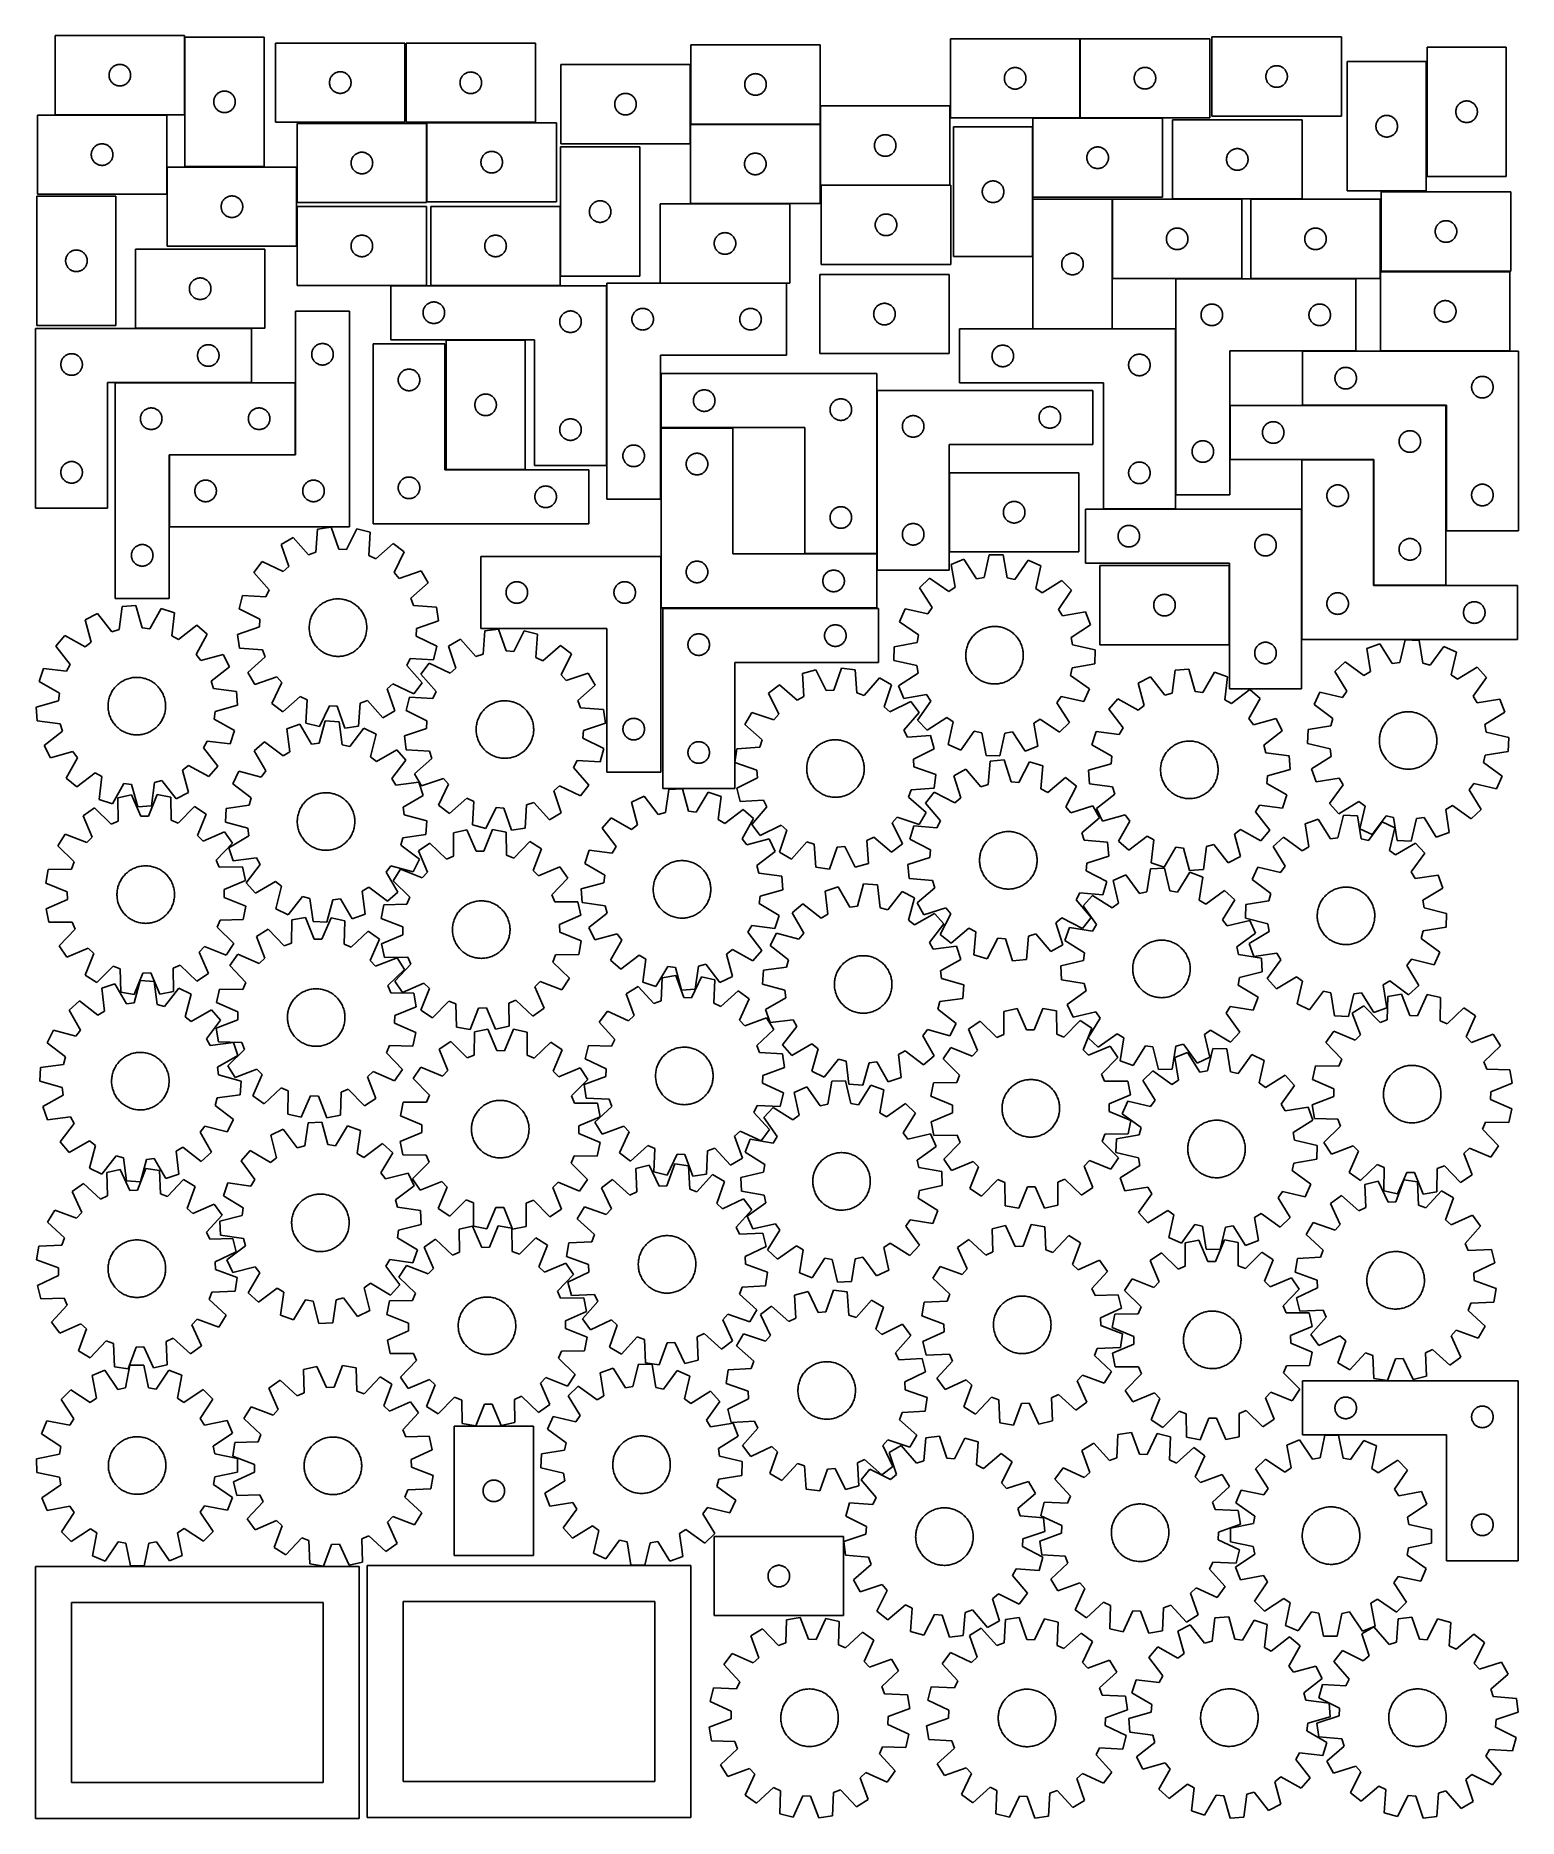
# Model space of a CAD drawing. Header units: millimetres. Extents: x 7 to 1243, y 7 to 1494.
import ezdxf

# ---------------------------------------------------------------- set-up
doc = ezdxf.new("R2010")
doc.units = ezdxf.units.MM
doc.layers.add('CUT', color=7, linetype='CONTINUOUS', true_color=0x000000)

msp = doc.modelspace()

# ---------------------------------------------------------------- linework, layer by layer
at = {"layer": 'CUT'}
for p, q in [((130.738095, 1493.833071), (22.738095, 1493.833071)), ((22.738095, 1493.833071), (22.738095, 1427.833071)), ((130.738095, 1427.833071), (130.738095, 1493.833071)), ((131.047905, 1492.598206), (131.047905, 1384.598206)), ((197.047905, 1492.598206), (131.047905, 1492.598206)), ((197.047905, 1384.598206), (197.047905, 1492.598206)), ((314.645261, 1487.686831), (206.645261, 1487.686831)), ((206.645261, 1487.686831), (206.645261, 1421.686831)), ((314.645261, 1421.686831), (314.645261, 1487.686831)), ((423.53387, 1487.523748), (315.53387, 1487.523748)), ((315.53387, 1487.523748), (315.53387, 1421.523748)), ((423.53387, 1421.523748), (423.53387, 1487.523748)), ((877.666379, 1491.242739), (769.666379, 1491.242739)), ((769.666379, 1491.242739), (769.666379, 1425.242739)), ((877.666379, 1425.242739), (877.666379, 1491.242739)), ((985.984555, 1491.316226), (877.984555, 1491.316226)), ((877.984555, 1491.316226), (877.984555, 1425.316226)), ((985.984555, 1425.316226), (985.984555, 1491.316226)), ((1095.831035, 1492.74201), (987.831035, 1492.74201)), ((987.831035, 1492.74201), (987.831035, 1426.74201)), ((1095.831035, 1426.74201), (1095.831035, 1492.74201)), ((661.077207, 1486.124819), (553.077207, 1486.124819)), ((553.077207, 1486.124819), (553.077207, 1420.124819)), ((661.077207, 1420.124819), (661.077207, 1486.124819)), ((1233.311108, 1484.347965), (1167.311108, 1484.347965)), ((1167.311108, 1484.347965), (1167.311108, 1376.347965)), ((1233.311108, 1376.347965), (1233.311108, 1484.347965)), ((67.738095, 1460.833071), (67.757365, 1461.4217)), ((67.757365, 1460.244443), (67.738095, 1460.833071)), ((67.757365, 1461.4217), (67.815092, 1462.007807)), ((67.815092, 1459.658336), (67.757365, 1460.244443)), ((67.815092, 1462.007807), (67.911028, 1462.588884)), ((67.911028, 1459.077258), (67.815092, 1459.658336)), ((67.911028, 1462.588884), (68.044763, 1463.162443)), ((68.044763, 1458.5037), (67.911028, 1459.077258)), ((68.044763, 1463.162443), (68.215724, 1463.726027)), ((68.215724, 1457.940116), (68.044763, 1458.5037)), ((68.215724, 1463.726027), (68.42318, 1464.277222)), ((68.42318, 1457.38892), (68.215724, 1457.940116)), ((68.42318, 1464.277222), (68.666241, 1464.81367)), ((68.666241, 1464.81367), (68.943867, 1465.333071)), ((68.943867, 1465.333071), (69.254869, 1465.833203)), ((69.254869, 1465.833203), (69.597915, 1466.311924)), ((69.597915, 1466.311924), (69.971537, 1466.767184)), ((69.971537, 1466.767184), (70.374134, 1467.197032)), ((70.374134, 1467.197032), (70.803983, 1467.59963)), ((70.803983, 1467.59963), (71.259242, 1467.973251)), ((71.259242, 1467.973251), (71.737963, 1468.316298)), ((71.737963, 1468.316298), (72.238095, 1468.6273)), ((72.238095, 1468.6273), (72.757497, 1468.904926)), ((72.757497, 1468.904926), (73.293944, 1469.147987)), ((73.293944, 1469.147987), (73.84514, 1469.355443)), ((73.84514, 1469.355443), (74.408724, 1469.526404)), ((74.408724, 1469.526404), (74.982282, 1469.660139)), ((74.982282, 1469.660139), (75.56336, 1469.756075)), ((75.56336, 1469.756075), (76.149467, 1469.813802)), ((76.149467, 1469.813802), (76.738095, 1469.833071)), ((76.738095, 1469.833071), (77.326724, 1469.813802)), ((77.326724, 1469.813802), (77.912831, 1469.756075)), ((77.912831, 1469.756075), (78.493908, 1469.660139)), ((78.493908, 1469.660139), (79.067467, 1469.526404)), ((79.067467, 1469.526404), (79.631051, 1469.355443)), ((79.631051, 1469.355443), (80.182246, 1469.147987)), ((80.182246, 1469.147987), (80.718694, 1468.904926)), ((80.718694, 1468.904926), (81.238095, 1468.6273)), ((81.238095, 1468.6273), (81.738227, 1468.316298)), ((81.738227, 1468.316298), (82.216948, 1467.973251)), ((82.216948, 1467.973251), (82.672208, 1467.59963)), ((82.672208, 1467.59963), (83.102056, 1467.197032)), ((83.102056, 1467.197032), (83.504654, 1466.767184)), ((83.504654, 1466.767184), (83.878275, 1466.311924)), ((83.878275, 1466.311924), (84.221322, 1465.833203)), ((84.221322, 1465.833203), (84.532324, 1465.333071)), ((84.532324, 1465.333071), (84.80995, 1464.81367)), ((84.80995, 1464.81367), (85.053011, 1464.277222)), ((85.053011, 1464.277222), (85.260467, 1463.726027)), ((85.260467, 1457.940116), (85.053011, 1457.38892)), ((85.260467, 1463.726027), (85.431428, 1463.162443)), ((85.431428, 1458.5037), (85.260467, 1457.940116)), ((85.431428, 1463.162443), (85.565163, 1462.588884)), ((85.565163, 1459.077258), (85.431428, 1458.5037)), ((85.565163, 1462.588884), (85.661099, 1462.007807)), ((85.661099, 1459.658336), (85.565163, 1459.077258)), ((85.661099, 1462.007807), (85.718826, 1461.4217)), ((85.718826, 1460.244443), (85.661099, 1459.658336)), ((85.718826, 1461.4217), (85.738095, 1460.833071)), ((85.738095, 1460.833071), (85.718826, 1460.244443)), ((251.951928, 1457.016203), (252.12289, 1457.579786)), ((252.12289, 1457.579786), (252.330345, 1458.130982)), ((252.330345, 1458.130982), (252.573406, 1458.667429)), ((252.573406, 1458.667429), (252.851032, 1459.186831)), ((252.851032, 1459.186831), (253.162034, 1459.686963)), ((253.162034, 1459.686963), (253.505081, 1460.165684)), ((253.505081, 1460.165684), (253.878703, 1460.620943)), ((253.878703, 1460.620943), (254.2813, 1461.050792)), ((254.2813, 1461.050792), (254.711149, 1461.453389)), ((254.711149, 1461.453389), (255.166408, 1461.827011)), ((255.166408, 1461.827011), (255.645129, 1462.170058)), ((255.645129, 1462.170058), (256.145261, 1462.48106)), ((256.145261, 1462.48106), (256.664663, 1462.758686)), ((256.664663, 1462.758686), (257.20111, 1463.001747)), ((257.20111, 1463.001747), (257.752306, 1463.209202)), ((257.752306, 1463.209202), (258.315889, 1463.380164)), ((258.315889, 1463.380164), (258.889448, 1463.513899)), ((258.889448, 1463.513899), (259.470525, 1463.609835)), ((259.470525, 1463.609835), (260.056633, 1463.667561)), ((260.056633, 1463.667561), (260.645261, 1463.686831)), ((260.645261, 1463.686831), (261.233889, 1463.667561)), ((261.233889, 1463.667561), (261.819997, 1463.609835)), ((261.819997, 1463.609835), (262.401074, 1463.513899)), ((262.401074, 1463.513899), (262.974632, 1463.380164)), ((262.974632, 1463.380164), (263.538216, 1463.209202)), ((263.538216, 1463.209202), (264.089412, 1463.001747)), ((264.089412, 1463.001747), (264.625859, 1462.758686)), ((264.625859, 1462.758686), (265.145261, 1462.48106)), ((265.145261, 1462.48106), (265.645393, 1462.170058)), ((265.645393, 1462.170058), (266.124114, 1461.827011)), ((266.124114, 1461.827011), (266.579373, 1461.453389)), ((266.579373, 1461.453389), (267.009222, 1461.050792)), ((267.009222, 1461.050792), (267.411819, 1460.620943)), ((267.411819, 1460.620943), (267.785441, 1460.165684)), ((267.785441, 1460.165684), (268.128487, 1459.686963)), ((268.128487, 1459.686963), (268.43949, 1459.186831)), ((268.43949, 1459.186831), (268.717116, 1458.667429)), ((268.717116, 1458.667429), (268.960177, 1458.130982)), ((268.960177, 1458.130982), (269.167632, 1457.579786)), ((269.167632, 1457.579786), (269.338593, 1457.016203)), ((361.011499, 1457.416703), (361.218954, 1457.967899)), ((361.218954, 1457.967899), (361.462015, 1458.504346)), ((361.462015, 1458.504346), (361.739641, 1459.023748)), ((361.739641, 1459.023748), (362.050643, 1459.52388)), ((362.050643, 1459.52388), (362.39369, 1460.002601)), ((362.39369, 1460.002601), (362.767312, 1460.457861)), ((362.767312, 1460.457861), (363.169909, 1460.887709)), ((363.169909, 1460.887709), (363.599758, 1461.290306)), ((363.599758, 1461.290306), (364.055017, 1461.663928)), ((364.055017, 1461.663928), (364.533738, 1462.006975)), ((364.533738, 1462.006975), (365.03387, 1462.317977)), ((365.03387, 1462.317977), (365.553272, 1462.595603)), ((365.553272, 1462.595603), (366.089719, 1462.838664)), ((366.089719, 1462.838664), (366.640915, 1463.046119)), ((366.640915, 1463.046119), (367.204498, 1463.217081)), ((367.204498, 1463.217081), (367.778057, 1463.350816)), ((367.778057, 1463.350816), (368.359134, 1463.446752)), ((368.359134, 1463.446752), (368.945242, 1463.504479)), ((368.945242, 1463.504479), (369.53387, 1463.523748)), ((369.53387, 1463.523748), (370.122498, 1463.504479)), ((370.122498, 1463.504479), (370.708606, 1463.446752)), ((370.708606, 1463.446752), (371.289683, 1463.350816)), ((371.289683, 1463.350816), (371.863241, 1463.217081)), ((371.863241, 1463.217081), (372.426825, 1463.046119)), ((372.426825, 1463.046119), (372.978021, 1462.838664)), ((372.978021, 1462.838664), (373.514468, 1462.595603)), ((373.514468, 1462.595603), (374.03387, 1462.317977)), ((374.03387, 1462.317977), (374.534002, 1462.006975)), ((374.534002, 1462.006975), (375.012723, 1461.663928)), ((375.012723, 1461.663928), (375.467982, 1461.290306)), ((375.467982, 1461.290306), (375.897831, 1460.887709)), ((375.897831, 1460.887709), (376.300428, 1460.457861)), ((376.300428, 1460.457861), (376.67405, 1460.002601)), ((376.67405, 1460.002601), (377.017096, 1459.52388)), ((377.017096, 1459.52388), (377.328099, 1459.023748)), ((377.328099, 1459.023748), (377.605725, 1458.504346)), ((377.605725, 1458.504346), (377.848786, 1457.967899)), ((377.848786, 1457.967899), (378.056241, 1457.416703)), ((552.596494, 1469.69562), (444.596494, 1469.69562)), ((444.596494, 1469.69562), (444.596494, 1403.69562)), ((552.596494, 1403.69562), (552.596494, 1469.69562)), ((599.005352, 1457.105418), (599.282978, 1457.624819)), ((599.282978, 1457.624819), (599.59398, 1458.124952)), ((599.59398, 1458.124952), (599.937027, 1458.603672)), ((599.937027, 1458.603672), (600.310648, 1459.058932)), ((600.310648, 1459.058932), (600.713246, 1459.48878)), ((600.713246, 1459.48878), (601.143094, 1459.891378)), ((601.143094, 1459.891378), (601.598354, 1460.264999)), ((601.598354, 1460.264999), (602.077075, 1460.608046)), ((602.077075, 1460.608046), (602.577207, 1460.919048)), ((602.577207, 1460.919048), (603.096608, 1461.196674)), ((603.096608, 1461.196674), (603.633056, 1461.439735)), ((603.633056, 1461.439735), (604.184251, 1461.647191)), ((604.184251, 1461.647191), (604.747835, 1461.818152)), ((604.747835, 1461.818152), (605.321394, 1461.951887)), ((605.321394, 1461.951887), (605.902471, 1462.047823)), ((605.902471, 1462.047823), (606.488579, 1462.10555)), ((606.488579, 1462.10555), (607.077207, 1462.124819)), ((607.077207, 1462.124819), (607.665835, 1462.10555)), ((607.665835, 1462.10555), (608.251942, 1462.047823)), ((608.251942, 1462.047823), (608.83302, 1461.951887)), ((608.83302, 1461.951887), (609.406578, 1461.818152)), ((609.406578, 1461.818152), (609.970162, 1461.647191)), ((609.970162, 1461.647191), (610.521358, 1461.439735)), ((610.521358, 1461.439735), (611.057805, 1461.196674)), ((611.057805, 1461.196674), (611.577207, 1460.919048)), ((611.577207, 1460.919048), (612.077339, 1460.608046)), ((612.077339, 1460.608046), (612.55606, 1460.264999)), ((612.55606, 1460.264999), (613.011319, 1459.891378)), ((613.011319, 1459.891378), (613.441168, 1459.48878)), ((613.441168, 1459.48878), (613.843765, 1459.058932)), ((613.843765, 1459.058932), (614.217387, 1458.603672)), ((614.217387, 1458.603672), (614.560433, 1458.124952)), ((614.560433, 1458.124952), (614.871435, 1457.624819)), ((614.871435, 1457.624819), (615.149061, 1457.105418)), ((814.666379, 1458.242739), (814.685649, 1458.831368)), ((814.685649, 1457.654111), (814.666379, 1458.242739)), ((814.685649, 1458.831368), (814.743375, 1459.417475)), ((814.743375, 1457.068004), (814.685649, 1457.654111)), ((814.743375, 1459.417475), (814.839312, 1459.998552)), ((814.839312, 1459.998552), (814.973047, 1460.572111)), ((814.973047, 1460.572111), (815.144008, 1461.135695)), ((815.144008, 1461.135695), (815.351463, 1461.68689)), ((815.351463, 1461.68689), (815.594524, 1462.223338)), ((815.594524, 1462.223338), (815.87215, 1462.742739)), ((815.87215, 1462.742739), (816.183153, 1463.242871)), ((816.183153, 1463.242871), (816.526199, 1463.721592)), ((816.526199, 1463.721592), (816.899821, 1464.176852)), ((816.899821, 1464.176852), (817.302418, 1464.6067)), ((817.302418, 1464.6067), (817.732267, 1465.009298)), ((817.732267, 1465.009298), (818.187526, 1465.382919)), ((818.187526, 1465.382919), (818.666247, 1465.725966)), ((818.666247, 1465.725966), (819.166379, 1466.036968)), ((819.166379, 1466.036968), (819.685781, 1466.314594)), ((819.685781, 1466.314594), (820.222228, 1466.557655)), ((820.222228, 1466.557655), (820.773424, 1466.765111)), ((820.773424, 1466.765111), (821.337008, 1466.936072)), ((821.337008, 1466.936072), (821.910566, 1467.069807)), ((821.910566, 1467.069807), (822.491643, 1467.165743)), ((822.491643, 1467.165743), (823.077751, 1467.22347)), ((823.077751, 1467.22347), (823.666379, 1467.242739)), ((823.666379, 1467.242739), (824.255007, 1467.22347)), ((824.255007, 1467.22347), (824.841115, 1467.165743)), ((824.841115, 1467.165743), (825.422192, 1467.069807)), ((825.422192, 1467.069807), (825.99575, 1466.936072)), ((825.99575, 1466.936072), (826.559334, 1466.765111)), ((826.559334, 1466.765111), (827.11053, 1466.557655)), ((827.11053, 1466.557655), (827.646977, 1466.314594)), ((827.646977, 1466.314594), (828.166379, 1466.036968)), ((828.166379, 1466.036968), (828.666511, 1465.725966)), ((828.666511, 1465.725966), (829.145232, 1465.382919)), ((829.145232, 1465.382919), (829.600491, 1465.009298)), ((829.600491, 1465.009298), (830.03034, 1464.6067)), ((830.03034, 1464.6067), (830.432937, 1464.176852)), ((830.432937, 1464.176852), (830.806559, 1463.721592)), ((830.806559, 1463.721592), (831.149606, 1463.242871)), ((831.149606, 1463.242871), (831.460608, 1462.742739)), ((831.460608, 1462.742739), (831.738234, 1462.223338)), ((831.738234, 1462.223338), (831.981295, 1461.68689)), ((831.981295, 1461.68689), (832.18875, 1461.135695)), ((832.18875, 1461.135695), (832.359711, 1460.572111)), ((832.359711, 1460.572111), (832.493447, 1459.998552)), ((832.493447, 1459.998552), (832.589383, 1459.417475)), ((832.589383, 1459.417475), (832.647109, 1458.831368)), ((832.647109, 1457.654111), (832.589383, 1457.068004)), ((832.647109, 1458.831368), (832.666379, 1458.242739)), ((832.666379, 1458.242739), (832.647109, 1457.654111)), ((922.984555, 1458.316226), (923.003825, 1458.904854)), ((923.003825, 1457.727598), (922.984555, 1458.316226)), ((923.003825, 1458.904854), (923.061552, 1459.490961)), ((923.061552, 1457.14149), (923.003825, 1457.727598)), ((923.061552, 1459.490961), (923.157488, 1460.072039)), ((923.157488, 1460.072039), (923.291223, 1460.645597)), ((923.291223, 1460.645597), (923.462184, 1461.209181)), ((923.462184, 1461.209181), (923.66964, 1461.760377)), ((923.66964, 1461.760377), (923.912701, 1462.296824)), ((923.912701, 1462.296824), (924.190327, 1462.816226)), ((924.190327, 1462.816226), (924.501329, 1463.316358)), ((924.501329, 1463.316358), (924.844375, 1463.795079)), ((924.844375, 1463.795079), (925.217997, 1464.250338)), ((925.217997, 1464.250338), (925.620594, 1464.680187)), ((925.620594, 1464.680187), (926.050443, 1465.082784)), ((926.050443, 1465.082784), (926.505702, 1465.456406)), ((926.505702, 1465.456406), (926.984423, 1465.799452)), ((926.984423, 1465.799452), (927.484555, 1466.110454)), ((927.484555, 1466.110454), (928.003957, 1466.38808)), ((928.003957, 1466.38808), (928.540404, 1466.631141)), ((928.540404, 1466.631141), (929.0916, 1466.838597)), ((929.0916, 1466.838597), (929.655184, 1467.009558)), ((929.655184, 1467.009558), (930.228742, 1467.143293)), ((930.228742, 1467.143293), (930.80982, 1467.239229)), ((930.80982, 1467.239229), (931.395927, 1467.296956)), ((931.395927, 1467.296956), (931.984555, 1467.316226)), ((931.984555, 1467.316226), (932.573183, 1467.296956)), ((932.573183, 1467.296956), (933.159291, 1467.239229)), ((933.159291, 1467.239229), (933.740368, 1467.143293)), ((933.740368, 1467.143293), (934.313927, 1467.009558)), ((934.313927, 1467.009558), (934.877511, 1466.838597)), ((934.877511, 1466.838597), (935.428706, 1466.631141)), ((935.428706, 1466.631141), (935.965154, 1466.38808)), ((935.965154, 1466.38808), (936.484555, 1466.110454)), ((936.484555, 1466.110454), (936.984687, 1465.799452)), ((936.984687, 1465.799452), (937.463408, 1465.456406)), ((937.463408, 1465.456406), (937.918668, 1465.082784)), ((937.918668, 1465.082784), (938.348516, 1464.680187)), ((938.348516, 1464.680187), (938.751114, 1464.250338)), ((938.751114, 1464.250338), (939.124735, 1463.795079)), ((939.124735, 1463.795079), (939.467782, 1463.316358)), ((939.467782, 1463.316358), (939.778784, 1462.816226)), ((939.778784, 1462.816226), (940.05641, 1462.296824)), ((940.05641, 1462.296824), (940.299471, 1461.760377)), ((940.299471, 1461.760377), (940.506926, 1461.209181)), ((940.506926, 1461.209181), (940.677888, 1460.645597)), ((940.677888, 1460.645597), (940.811623, 1460.072039)), ((940.811623, 1460.072039), (940.907559, 1459.490961)), ((940.907559, 1459.490961), (940.965286, 1458.904854)), ((940.965286, 1457.727598), (940.907559, 1457.14149)), ((940.965286, 1458.904854), (940.984555, 1458.316226)), ((940.984555, 1458.316226), (940.965286, 1457.727598)), ((1032.831035, 1459.74201), (1032.850304, 1460.330638)), ((1032.850304, 1459.153382), (1032.831035, 1459.74201)), ((1032.850304, 1460.330638), (1032.908031, 1460.916746)), ((1032.908031, 1458.567274), (1032.850304, 1459.153382)), ((1032.908031, 1460.916746), (1033.003967, 1461.497823)), ((1033.003967, 1457.986197), (1032.908031, 1458.567274)), ((1033.003967, 1461.497823), (1033.137702, 1462.071381)), ((1033.137702, 1457.412639), (1033.003967, 1457.986197)), ((1033.137702, 1462.071381), (1033.308664, 1462.634965)), ((1033.308664, 1462.634965), (1033.516119, 1463.186161)), ((1033.516119, 1463.186161), (1033.75918, 1463.722608)), ((1033.75918, 1463.722608), (1034.036806, 1464.24201)), ((1034.036806, 1464.24201), (1034.347808, 1464.742142)), ((1034.347808, 1464.742142), (1034.690855, 1465.220863)), ((1034.690855, 1465.220863), (1035.064477, 1465.676122)), ((1035.064477, 1465.676122), (1035.467074, 1466.105971)), ((1035.467074, 1466.105971), (1035.896922, 1466.508568)), ((1035.896922, 1466.508568), (1036.352182, 1466.88219)), ((1036.352182, 1466.88219), (1036.830903, 1467.225236)), ((1036.830903, 1467.225236), (1037.331035, 1467.536239)), ((1037.331035, 1467.536239), (1037.850437, 1467.813865)), ((1037.850437, 1467.813865), (1038.386884, 1468.056926)), ((1038.386884, 1468.056926), (1038.93808, 1468.264381)), ((1038.93808, 1468.264381), (1039.501663, 1468.435342)), ((1039.501663, 1468.435342), (1040.075222, 1468.569077)), ((1040.075222, 1468.569077), (1040.656299, 1468.665014)), ((1040.656299, 1468.665014), (1041.242407, 1468.72274)), ((1041.242407, 1468.72274), (1041.831035, 1468.74201)), ((1041.831035, 1468.74201), (1042.419663, 1468.72274)), ((1042.419663, 1468.72274), (1043.005771, 1468.665014)), ((1043.005771, 1468.665014), (1043.586848, 1468.569077)), ((1043.586848, 1468.569077), (1044.160406, 1468.435342)), ((1044.160406, 1468.435342), (1044.72399, 1468.264381)), ((1044.72399, 1468.264381), (1045.275186, 1468.056926)), ((1045.275186, 1468.056926), (1045.811633, 1467.813865)), ((1045.811633, 1467.813865), (1046.331035, 1467.536239)), ((1046.331035, 1467.536239), (1046.831167, 1467.225236)), ((1046.831167, 1467.225236), (1047.309888, 1466.88219)), ((1047.309888, 1466.88219), (1047.765147, 1466.508568)), ((1047.765147, 1466.508568), (1048.194996, 1466.105971)), ((1048.194996, 1466.105971), (1048.597593, 1465.676122)), ((1048.597593, 1465.676122), (1048.971215, 1465.220863)), ((1048.971215, 1465.220863), (1049.314261, 1464.742142)), ((1049.314261, 1464.742142), (1049.625263, 1464.24201)), ((1049.625263, 1464.24201), (1049.902889, 1463.722608)), ((1049.902889, 1463.722608), (1050.145951, 1463.186161)), ((1050.145951, 1463.186161), (1050.353406, 1462.634965)), ((1050.353406, 1462.634965), (1050.524367, 1462.071381)), ((1050.524367, 1462.071381), (1050.658102, 1461.497823)), ((1050.658102, 1457.986197), (1050.524367, 1457.412639)), ((1050.658102, 1461.497823), (1050.754039, 1460.916746)), ((1050.754039, 1458.567274), (1050.658102, 1457.986197)), ((1050.754039, 1460.916746), (1050.811765, 1460.330638)), ((1050.811765, 1459.153382), (1050.754039, 1458.567274)), ((1050.811765, 1460.330638), (1050.831035, 1459.74201)), ((1050.831035, 1459.74201), (1050.811765, 1459.153382)), ((1166.679005, 1472.256168), (1100.679005, 1472.256168)), ((1100.679005, 1472.256168), (1100.679005, 1364.256168)), ((1166.679005, 1364.256168), (1166.679005, 1472.256168)), ((68.666241, 1456.852473), (68.42318, 1457.38892)), ((68.943867, 1456.333071), (68.666241, 1456.852473)), ((69.254869, 1455.832939), (68.943867, 1456.333071)), ((69.597915, 1455.354219), (69.254869, 1455.832939)), ((69.971537, 1454.898959), (69.597915, 1455.354219)), ((70.374134, 1454.46911), (69.971537, 1454.898959)), ((70.803983, 1454.066513), (70.374134, 1454.46911)), ((71.259242, 1453.692891), (70.803983, 1454.066513)), ((71.737963, 1453.349845), (71.259242, 1453.692891)), ((72.238095, 1453.038843), (71.737963, 1453.349845)), ((72.757497, 1452.761217), (72.238095, 1453.038843)), ((73.293944, 1452.518156), (72.757497, 1452.761217)), ((73.84514, 1452.3107), (73.293944, 1452.518156)), ((74.408724, 1452.139739), (73.84514, 1452.3107)), ((74.982282, 1452.006004), (74.408724, 1452.139739)), ((75.56336, 1451.910068), (74.982282, 1452.006004)), ((76.149467, 1451.852341), (75.56336, 1451.910068)), ((76.738095, 1451.833071), (76.149467, 1451.852341)), ((77.326724, 1451.852341), (76.738095, 1451.833071)), ((77.912831, 1451.910068), (77.326724, 1451.852341)), ((78.493908, 1452.006004), (77.912831, 1451.910068)), ((79.067467, 1452.139739), (78.493908, 1452.006004)), ((79.631051, 1452.3107), (79.067467, 1452.139739)), ((80.182246, 1452.518156), (79.631051, 1452.3107)), ((80.718694, 1452.761217), (80.182246, 1452.518156)), ((81.238095, 1453.038843), (80.718694, 1452.761217)), ((81.738227, 1453.349845), (81.238095, 1453.038843)), ((82.216948, 1453.692891), (81.738227, 1453.349845)), ((82.672208, 1454.066513), (82.216948, 1453.692891)), ((83.102056, 1454.46911), (82.672208, 1454.066513)), ((83.504654, 1454.898959), (83.102056, 1454.46911)), ((83.878275, 1455.354219), (83.504654, 1454.898959)), ((84.221322, 1455.832939), (83.878275, 1455.354219)), ((84.532324, 1456.333071), (84.221322, 1455.832939)), ((84.80995, 1456.852473), (84.532324, 1456.333071)), ((85.053011, 1457.38892), (84.80995, 1456.852473)), ((155.97605, 1442.578804), (156.253676, 1443.098206)), ((156.253676, 1443.098206), (156.564678, 1443.598338)), ((156.564678, 1443.598338), (156.907725, 1444.077059)), ((156.907725, 1444.077059), (157.281346, 1444.532318)), ((157.281346, 1444.532318), (157.683944, 1444.962167)), ((157.683944, 1444.962167), (158.113792, 1445.364764)), ((158.113792, 1445.364764), (158.569052, 1445.738386)), ((158.569052, 1445.738386), (159.047773, 1446.081432)), ((159.047773, 1446.081432), (159.547905, 1446.392434)), ((159.547905, 1446.392434), (160.067306, 1446.670061)), ((160.067306, 1446.670061), (160.603754, 1446.913122)), ((160.603754, 1446.913122), (161.15495, 1447.120577)), ((161.15495, 1447.120577), (161.718533, 1447.291538)), ((161.718533, 1447.291538), (162.292092, 1447.425273)), ((162.292092, 1447.425273), (162.873169, 1447.52121)), ((162.873169, 1447.52121), (163.459277, 1447.578936)), ((163.459277, 1447.578936), (164.047905, 1447.598206)), ((164.047905, 1447.598206), (164.636533, 1447.578936)), ((164.636533, 1447.578936), (165.22264, 1447.52121)), ((165.22264, 1447.52121), (165.803718, 1447.425273)), ((165.803718, 1447.425273), (166.377276, 1447.291538)), ((166.377276, 1447.291538), (166.94086, 1447.120577)), ((166.94086, 1447.120577), (167.492056, 1446.913122)), ((167.492056, 1446.913122), (168.028503, 1446.670061)), ((168.028503, 1446.670061), (168.547905, 1446.392434)), ((168.547905, 1446.392434), (169.048037, 1446.081432)), ((169.048037, 1446.081432), (169.526758, 1445.738386)), ((169.526758, 1445.738386), (169.982017, 1445.364764)), ((169.982017, 1445.364764), (170.411866, 1444.962167)), ((170.411866, 1444.962167), (170.814463, 1444.532318)), ((170.814463, 1444.532318), (171.188085, 1444.077059)), ((171.188085, 1444.077059), (171.531131, 1443.598338)), ((171.531131, 1443.598338), (171.842133, 1443.098206)), ((171.842133, 1443.098206), (172.119759, 1442.578804)), ((251.645261, 1454.686831), (251.664531, 1455.275459)), ((251.664531, 1454.098203), (251.645261, 1454.686831)), ((251.664531, 1455.275459), (251.722257, 1455.861567)), ((251.722257, 1453.512095), (251.664531, 1454.098203)), ((251.722257, 1455.861567), (251.818193, 1456.442644)), ((251.818193, 1452.931018), (251.722257, 1453.512095)), ((251.818193, 1456.442644), (251.951928, 1457.016203)), ((251.951928, 1452.35746), (251.818193, 1452.931018)), ((252.12289, 1451.793876), (251.951928, 1452.35746)), ((252.330345, 1451.24268), (252.12289, 1451.793876)), ((252.573406, 1450.706233), (252.330345, 1451.24268)), ((252.851032, 1450.186831), (252.573406, 1450.706233)), ((253.162034, 1449.686699), (252.851032, 1450.186831)), ((253.505081, 1449.207978), (253.162034, 1449.686699)), ((253.878703, 1448.752719), (253.505081, 1449.207978)), ((254.2813, 1448.32287), (253.878703, 1448.752719)), ((254.711149, 1447.920273), (254.2813, 1448.32287)), ((255.166408, 1447.546651), (254.711149, 1447.920273)), ((255.645129, 1447.203605), (255.166408, 1447.546651)), ((256.145261, 1446.892603), (255.645129, 1447.203605)), ((256.664663, 1446.614976), (256.145261, 1446.892603)), ((257.20111, 1446.371915), (256.664663, 1446.614976)), ((257.752306, 1446.16446), (257.20111, 1446.371915)), ((258.315889, 1445.993499), (257.752306, 1446.16446)), ((258.889448, 1445.859764), (258.315889, 1445.993499)), ((259.470525, 1445.763827), (258.889448, 1445.859764)), ((260.056633, 1445.706101), (259.470525, 1445.763827)), ((260.645261, 1445.686831), (260.056633, 1445.706101)), ((261.233889, 1445.706101), (260.645261, 1445.686831)), ((261.819997, 1445.763827), (261.233889, 1445.706101)), ((262.401074, 1445.859764), (261.819997, 1445.763827)), ((262.974632, 1445.993499), (262.401074, 1445.859764)), ((263.538216, 1446.16446), (262.974632, 1445.993499)), ((264.089412, 1446.371915), (263.538216, 1446.16446)), ((264.625859, 1446.614976), (264.089412, 1446.371915)), ((265.145261, 1446.892603), (264.625859, 1446.614976)), ((265.645393, 1447.203605), (265.145261, 1446.892603)), ((266.124114, 1447.546651), (265.645393, 1447.203605)), ((266.579373, 1447.920273), (266.124114, 1447.546651)), ((267.009222, 1448.32287), (266.579373, 1447.920273)), ((267.411819, 1448.752719), (267.009222, 1448.32287)), ((267.785441, 1449.207978), (267.411819, 1448.752719)), ((268.128487, 1449.686699), (267.785441, 1449.207978)), ((268.43949, 1450.186831), (268.128487, 1449.686699)), ((268.717116, 1450.706233), (268.43949, 1450.186831)), ((268.960177, 1451.24268), (268.717116, 1450.706233)), ((269.167632, 1451.793876), (268.960177, 1451.24268)), ((269.338593, 1452.35746), (269.167632, 1451.793876)), ((269.338593, 1457.016203), (269.472328, 1456.442644)), ((269.472328, 1452.931018), (269.338593, 1452.35746)), ((269.472328, 1456.442644), (269.568265, 1455.861567)), ((269.568265, 1453.512095), (269.472328, 1452.931018)), ((269.568265, 1455.861567), (269.625991, 1455.275459)), ((269.625991, 1454.098203), (269.568265, 1453.512095)), ((269.625991, 1455.275459), (269.645261, 1454.686831)), ((269.645261, 1454.686831), (269.625991, 1454.098203)), ((360.53387, 1454.523748), (360.55314, 1455.112376)), ((360.55314, 1453.93512), (360.53387, 1454.523748)), ((360.55314, 1455.112376), (360.610866, 1455.698484)), ((360.610866, 1453.349012), (360.55314, 1453.93512)), ((360.610866, 1455.698484), (360.706802, 1456.279561)), ((360.706802, 1452.767935), (360.610866, 1453.349012)), ((360.706802, 1456.279561), (360.840537, 1456.85312)), ((360.840537, 1452.194377), (360.706802, 1452.767935)), ((360.840537, 1456.85312), (361.011499, 1457.416703)), ((361.011499, 1451.630793), (360.840537, 1452.194377)), ((361.218954, 1451.079597), (361.011499, 1451.630793)), ((361.462015, 1450.54315), (361.218954, 1451.079597)), ((361.739641, 1450.023748), (361.462015, 1450.54315)), ((362.050643, 1449.523616), (361.739641, 1450.023748)), ((362.39369, 1449.044895), (362.050643, 1449.523616)), ((362.767312, 1448.589636), (362.39369, 1449.044895)), ((363.169909, 1448.159787), (362.767312, 1448.589636)), ((363.599758, 1447.75719), (363.169909, 1448.159787)), ((364.055017, 1447.383568), (363.599758, 1447.75719)), ((364.533738, 1447.040522), (364.055017, 1447.383568)), ((365.03387, 1446.72952), (364.533738, 1447.040522)), ((365.553272, 1446.451894), (365.03387, 1446.72952)), ((366.089719, 1446.208832), (365.553272, 1446.451894)), ((366.640915, 1446.001377), (366.089719, 1446.208832)), ((367.204498, 1445.830416), (366.640915, 1446.001377)), ((367.778057, 1445.696681), (367.204498, 1445.830416)), ((368.359134, 1445.600744), (367.778057, 1445.696681)), ((368.945242, 1445.543018), (368.359134, 1445.600744)), ((369.53387, 1445.523748), (368.945242, 1445.543018)), ((370.122498, 1445.543018), (369.53387, 1445.523748)), ((370.708606, 1445.600744), (370.122498, 1445.543018)), ((371.289683, 1445.696681), (370.708606, 1445.600744)), ((371.863241, 1445.830416), (371.289683, 1445.696681)), ((372.426825, 1446.001377), (371.863241, 1445.830416)), ((372.978021, 1446.208832), (372.426825, 1446.001377)), ((373.514468, 1446.451894), (372.978021, 1446.208832)), ((374.03387, 1446.72952), (373.514468, 1446.451894)), ((374.534002, 1447.040522), (374.03387, 1446.72952)), ((375.012723, 1447.383568), (374.534002, 1447.040522)), ((375.467982, 1447.75719), (375.012723, 1447.383568)), ((375.897831, 1448.159787), (375.467982, 1447.75719)), ((376.300428, 1448.589636), (375.897831, 1448.159787)), ((376.67405, 1449.044895), (376.300428, 1448.589636)), ((377.017096, 1449.523616), (376.67405, 1449.044895)), ((377.328099, 1450.023748), (377.017096, 1449.523616)), ((377.605725, 1450.54315), (377.328099, 1450.023748)), ((377.848786, 1451.079597), (377.605725, 1450.54315)), ((378.056241, 1451.630793), (377.848786, 1451.079597)), ((378.056241, 1457.416703), (378.227202, 1456.85312)), ((378.227202, 1452.194377), (378.056241, 1451.630793)), ((378.227202, 1456.85312), (378.360937, 1456.279561)), ((378.360937, 1452.767935), (378.227202, 1452.194377)), ((378.360937, 1456.279561), (378.456874, 1455.698484)), ((378.456874, 1453.349012), (378.360937, 1452.767935)), ((378.456874, 1455.698484), (378.5146, 1455.112376)), ((378.5146, 1453.93512), (378.456874, 1453.349012)), ((378.5146, 1455.112376), (378.53387, 1454.523748)), ((378.53387, 1454.523748), (378.5146, 1453.93512)), ((491.829936, 1442.629733), (492.232533, 1443.059581)), ((492.232533, 1443.059581), (492.662381, 1443.462178)), ((492.662381, 1443.462178), (493.117641, 1443.8358)), ((493.117641, 1443.8358), (493.596362, 1444.178847)), ((493.596362, 1444.178847), (494.096494, 1444.489849)), ((494.096494, 1444.489849), (494.615896, 1444.767475)), ((494.615896, 1444.767475), (495.152343, 1445.010536)), ((495.152343, 1445.010536), (495.703539, 1445.217991)), ((495.703539, 1445.217991), (496.267122, 1445.388953)), ((496.267122, 1445.388953), (496.840681, 1445.522688)), ((496.840681, 1445.522688), (497.421758, 1445.618624)), ((497.421758, 1445.618624), (498.007866, 1445.676351)), ((498.007866, 1445.676351), (498.596494, 1445.69562)), ((498.596494, 1445.69562), (499.185122, 1445.676351)), ((499.185122, 1445.676351), (499.77123, 1445.618624)), ((499.77123, 1445.618624), (500.352307, 1445.522688)), ((500.352307, 1445.522688), (500.925865, 1445.388953)), ((500.925865, 1445.388953), (501.489449, 1445.217991)), ((501.489449, 1445.217991), (502.040645, 1445.010536)), ((502.040645, 1445.010536), (502.577092, 1444.767475)), ((502.577092, 1444.767475), (503.096494, 1444.489849)), ((503.096494, 1444.489849), (503.596626, 1444.178847)), ((503.596626, 1444.178847), (504.075347, 1443.8358)), ((504.075347, 1443.8358), (504.530606, 1443.462178)), ((504.530606, 1443.462178), (504.960455, 1443.059581)), ((504.960455, 1443.059581), (505.363052, 1442.629733)), ((598.077207, 1453.124819), (598.096476, 1453.713448)), ((598.096476, 1452.536191), (598.077207, 1453.124819)), ((598.096476, 1453.713448), (598.154203, 1454.299555)), ((598.154203, 1451.950084), (598.096476, 1452.536191)), ((598.154203, 1454.299555), (598.250139, 1454.880632)), ((598.250139, 1451.369007), (598.154203, 1451.950084)), ((598.250139, 1454.880632), (598.383874, 1455.454191)), ((598.383874, 1450.795448), (598.250139, 1451.369007)), ((598.383874, 1455.454191), (598.554836, 1456.017775)), ((598.554836, 1450.231864), (598.383874, 1450.795448)), ((598.554836, 1456.017775), (598.762291, 1456.56897)), ((598.762291, 1449.680669), (598.554836, 1450.231864)), ((598.762291, 1456.56897), (599.005352, 1457.105418)), ((599.005352, 1449.144221), (598.762291, 1449.680669)), ((599.282978, 1448.624819), (599.005352, 1449.144221)), ((599.59398, 1448.124687), (599.282978, 1448.624819)), ((599.937027, 1447.645967), (599.59398, 1448.124687)), ((600.310648, 1447.190707), (599.937027, 1447.645967)), ((600.713246, 1446.760858), (600.310648, 1447.190707)), ((601.143094, 1446.358261), (600.713246, 1446.760858)), ((601.598354, 1445.984639), (601.143094, 1446.358261)), ((602.077075, 1445.641593), (601.598354, 1445.984639)), ((602.577207, 1445.330591), (602.077075, 1445.641593)), ((603.096608, 1445.052965), (602.577207, 1445.330591)), ((603.633056, 1444.809904), (603.096608, 1445.052965)), ((604.184251, 1444.602448), (603.633056, 1444.809904)), ((604.747835, 1444.431487), (604.184251, 1444.602448)), ((605.321394, 1444.297752), (604.747835, 1444.431487)), ((605.902471, 1444.201816), (605.321394, 1444.297752)), ((606.488579, 1444.144089), (605.902471, 1444.201816)), ((607.077207, 1444.124819), (606.488579, 1444.144089)), ((607.665835, 1444.144089), (607.077207, 1444.124819)), ((608.251942, 1444.201816), (607.665835, 1444.144089)), ((608.83302, 1444.297752), (608.251942, 1444.201816)), ((609.406578, 1444.431487), (608.83302, 1444.297752)), ((609.970162, 1444.602448), (609.406578, 1444.431487)), ((610.521358, 1444.809904), (609.970162, 1444.602448)), ((611.057805, 1445.052965), (610.521358, 1444.809904)), ((611.577207, 1445.330591), (611.057805, 1445.052965)), ((612.077339, 1445.641593), (611.577207, 1445.330591)), ((612.55606, 1445.984639), (612.077339, 1445.641593)), ((613.011319, 1446.358261), (612.55606, 1445.984639)), ((613.441168, 1446.760858), (613.011319, 1446.358261)), ((613.843765, 1447.190707), (613.441168, 1446.760858)), ((614.217387, 1447.645967), (613.843765, 1447.190707)), ((614.560433, 1448.124687), (614.217387, 1447.645967)), ((614.871435, 1448.624819), (614.560433, 1448.124687)), ((615.149061, 1449.144221), (614.871435, 1448.624819)), ((615.149061, 1457.105418), (615.392122, 1456.56897)), ((615.392122, 1449.680669), (615.149061, 1449.144221)), ((615.392122, 1456.56897), (615.599578, 1456.017775)), ((615.599578, 1450.231864), (615.392122, 1449.680669)), ((615.599578, 1456.017775), (615.770539, 1455.454191)), ((615.770539, 1450.795448), (615.599578, 1450.231864)), ((615.770539, 1455.454191), (615.904274, 1454.880632)), ((615.904274, 1451.369007), (615.770539, 1450.795448)), ((615.904274, 1454.880632), (616.00021, 1454.299555)), ((616.00021, 1451.950084), (615.904274, 1451.369007)), ((616.00021, 1454.299555), (616.057937, 1453.713448)), ((616.057937, 1452.536191), (616.00021, 1451.950084)), ((616.057937, 1453.713448), (616.077207, 1453.124819)), ((616.077207, 1453.124819), (616.057937, 1452.536191)), ((814.839312, 1456.486926), (814.743375, 1457.068004)), ((814.973047, 1455.913368), (814.839312, 1456.486926)), ((815.144008, 1455.349784), (814.973047, 1455.913368)), ((815.351463, 1454.798588), (815.144008, 1455.349784)), ((815.594524, 1454.262141), (815.351463, 1454.798588)), ((815.87215, 1453.742739), (815.594524, 1454.262141)), ((816.183153, 1453.242607), (815.87215, 1453.742739)), ((816.526199, 1452.763886), (816.183153, 1453.242607)), ((816.899821, 1452.308627), (816.526199, 1452.763886)), ((817.302418, 1451.878778), (816.899821, 1452.308627)), ((817.732267, 1451.476181), (817.302418, 1451.878778)), ((818.187526, 1451.102559), (817.732267, 1451.476181)), ((818.666247, 1450.759513), (818.187526, 1451.102559)), ((819.166379, 1450.448511), (818.666247, 1450.759513)), ((819.685781, 1450.170885), (819.166379, 1450.448511)), ((820.222228, 1449.927824), (819.685781, 1450.170885)), ((820.773424, 1449.720368), (820.222228, 1449.927824)), ((821.337008, 1449.549407), (820.773424, 1449.720368)), ((821.910566, 1449.415672), (821.337008, 1449.549407)), ((822.491643, 1449.319736), (821.910566, 1449.415672)), ((823.077751, 1449.262009), (822.491643, 1449.319736)), ((823.666379, 1449.242739), (823.077751, 1449.262009)), ((824.255007, 1449.262009), (823.666379, 1449.242739)), ((824.841115, 1449.319736), (824.255007, 1449.262009)), ((825.422192, 1449.415672), (824.841115, 1449.319736)), ((825.99575, 1449.549407), (825.422192, 1449.415672)), ((826.559334, 1449.720368), (825.99575, 1449.549407)), ((827.11053, 1449.927824), (826.559334, 1449.720368)), ((827.646977, 1450.170885), (827.11053, 1449.927824)), ((828.166379, 1450.448511), (827.646977, 1450.170885)), ((828.666511, 1450.759513), (828.166379, 1450.448511)), ((829.145232, 1451.102559), (828.666511, 1450.759513)), ((829.600491, 1451.476181), (829.145232, 1451.102559)), ((830.03034, 1451.878778), (829.600491, 1451.476181)), ((830.432937, 1452.308627), (830.03034, 1451.878778)), ((830.806559, 1452.763886), (830.432937, 1452.308627)), ((831.149606, 1453.242607), (830.806559, 1452.763886)), ((831.460608, 1453.742739), (831.149606, 1453.242607)), ((831.738234, 1454.262141), (831.460608, 1453.742739)), ((831.981295, 1454.798588), (831.738234, 1454.262141)), ((832.18875, 1455.349784), (831.981295, 1454.798588)), ((832.359711, 1455.913368), (832.18875, 1455.349784)), ((832.493447, 1456.486926), (832.359711, 1455.913368)), ((832.589383, 1457.068004), (832.493447, 1456.486926)), ((923.157488, 1456.560413), (923.061552, 1457.14149)), ((923.291223, 1455.986854), (923.157488, 1456.560413)), ((923.462184, 1455.42327), (923.291223, 1455.986854)), ((923.66964, 1454.872075), (923.462184, 1455.42327)), ((923.912701, 1454.335627), (923.66964, 1454.872075)), ((924.190327, 1453.816226), (923.912701, 1454.335627)), ((924.501329, 1453.316094), (924.190327, 1453.816226)), ((924.844375, 1452.837373), (924.501329, 1453.316094)), ((925.217997, 1452.382113), (924.844375, 1452.837373)), ((925.620594, 1451.952265), (925.217997, 1452.382113)), ((926.050443, 1451.549667), (925.620594, 1451.952265)), ((926.505702, 1451.176046), (926.050443, 1451.549667)), ((926.984423, 1450.832999), (926.505702, 1451.176046)), ((927.484555, 1450.521997), (926.984423, 1450.832999)), ((928.003957, 1450.244371), (927.484555, 1450.521997)), ((928.540404, 1450.00131), (928.003957, 1450.244371)), ((929.0916, 1449.793855), (928.540404, 1450.00131)), ((929.655184, 1449.622893), (929.0916, 1449.793855)), ((930.228742, 1449.489158), (929.655184, 1449.622893)), ((930.80982, 1449.393222), (930.228742, 1449.489158)), ((931.395927, 1449.335495), (930.80982, 1449.393222)), ((931.984555, 1449.316226), (931.395927, 1449.335495)), ((932.573183, 1449.335495), (931.984555, 1449.316226)), ((933.159291, 1449.393222), (932.573183, 1449.335495)), ((933.740368, 1449.489158), (933.159291, 1449.393222)), ((934.313927, 1449.622893), (933.740368, 1449.489158)), ((934.877511, 1449.793855), (934.313927, 1449.622893)), ((935.428706, 1450.00131), (934.877511, 1449.793855)), ((935.965154, 1450.244371), (935.428706, 1450.00131)), ((936.484555, 1450.521997), (935.965154, 1450.244371)), ((936.984687, 1450.832999), (936.484555, 1450.521997)), ((937.463408, 1451.176046), (936.984687, 1450.832999)), ((937.918668, 1451.549667), (937.463408, 1451.176046)), ((938.348516, 1451.952265), (937.918668, 1451.549667)), ((938.751114, 1452.382113), (938.348516, 1451.952265)), ((939.124735, 1452.837373), (938.751114, 1452.382113)), ((939.467782, 1453.316094), (939.124735, 1452.837373)), ((939.778784, 1453.816226), (939.467782, 1453.316094)), ((940.05641, 1454.335627), (939.778784, 1453.816226)), ((940.299471, 1454.872075), (940.05641, 1454.335627)), ((940.506926, 1455.42327), (940.299471, 1454.872075)), ((940.677888, 1455.986854), (940.506926, 1455.42327)), ((940.811623, 1456.560413), (940.677888, 1455.986854)), ((940.907559, 1457.14149), (940.811623, 1456.560413)), ((1033.308664, 1456.849055), (1033.137702, 1457.412639)), ((1033.516119, 1456.297859), (1033.308664, 1456.849055)), ((1033.75918, 1455.761412), (1033.516119, 1456.297859)), ((1034.036806, 1455.24201), (1033.75918, 1455.761412)), ((1034.347808, 1454.741878), (1034.036806, 1455.24201)), ((1034.690855, 1454.263157), (1034.347808, 1454.741878)), ((1035.064477, 1453.807898), (1034.690855, 1454.263157)), ((1035.467074, 1453.378049), (1035.064477, 1453.807898)), ((1035.896922, 1452.975452), (1035.467074, 1453.378049)), ((1036.352182, 1452.60183), (1035.896922, 1452.975452)), ((1036.830903, 1452.258783), (1036.352182, 1452.60183)), ((1037.331035, 1451.947781), (1036.830903, 1452.258783)), ((1037.850437, 1451.670155), (1037.331035, 1451.947781)), ((1038.386884, 1451.427094), (1037.850437, 1451.670155)), ((1038.93808, 1451.219639), (1038.386884, 1451.427094)), ((1039.501663, 1451.048677), (1038.93808, 1451.219639)), ((1040.075222, 1450.914942), (1039.501663, 1451.048677)), ((1040.656299, 1450.819006), (1040.075222, 1450.914942)), ((1041.242407, 1450.76128), (1040.656299, 1450.819006)), ((1041.831035, 1450.74201), (1041.242407, 1450.76128)), ((1042.419663, 1450.76128), (1041.831035, 1450.74201)), ((1043.005771, 1450.819006), (1042.419663, 1450.76128)), ((1043.586848, 1450.914942), (1043.005771, 1450.819006)), ((1044.160406, 1451.048677), (1043.586848, 1450.914942)), ((1044.72399, 1451.219639), (1044.160406, 1451.048677)), ((1045.275186, 1451.427094), (1044.72399, 1451.219639)), ((1045.811633, 1451.670155), (1045.275186, 1451.427094)), ((1046.331035, 1451.947781), (1045.811633, 1451.670155)), ((1046.831167, 1452.258783), (1046.331035, 1451.947781)), ((1047.309888, 1452.60183), (1046.831167, 1452.258783)), ((1047.765147, 1452.975452), (1047.309888, 1452.60183)), ((1048.194996, 1453.378049), (1047.765147, 1452.975452)), ((1048.597593, 1453.807898), (1048.194996, 1453.378049)), ((1048.971215, 1454.263157), (1048.597593, 1453.807898)), ((1049.314261, 1454.741878), (1048.971215, 1454.263157)), ((1049.625263, 1455.24201), (1049.314261, 1454.741878)), ((1049.902889, 1455.761412), (1049.625263, 1455.24201)), ((1050.145951, 1456.297859), (1049.902889, 1455.761412)), ((1050.353406, 1456.849055), (1050.145951, 1456.297859)), ((1050.524367, 1457.412639), (1050.353406, 1456.849055)), ((22.738095, 1427.833071), (130.738095, 1427.833071)), ((155.047905, 1438.598206), (155.067174, 1439.186834)), ((155.067174, 1438.009578), (155.047905, 1438.598206)), ((155.067174, 1439.186834), (155.124901, 1439.772942)), ((155.124901, 1437.42347), (155.067174, 1438.009578)), ((155.124901, 1439.772942), (155.220837, 1440.354019)), ((155.220837, 1436.842393), (155.124901, 1437.42347)), ((155.220837, 1440.354019), (155.354572, 1440.927577)), ((155.354572, 1436.268834), (155.220837, 1436.842393)), ((155.354572, 1440.927577), (155.525534, 1441.491161)), ((155.525534, 1435.705251), (155.354572, 1436.268834)), ((155.525534, 1441.491161), (155.732989, 1442.042357)), ((155.732989, 1435.154055), (155.525534, 1435.705251)), ((155.732989, 1442.042357), (155.97605, 1442.578804)), ((155.97605, 1434.617608), (155.732989, 1435.154055)), ((156.253676, 1434.098206), (155.97605, 1434.617608)), ((156.564678, 1433.598074), (156.253676, 1434.098206)), ((156.907725, 1433.119353), (156.564678, 1433.598074)), ((157.281346, 1432.664094), (156.907725, 1433.119353)), ((157.683944, 1432.234245), (157.281346, 1432.664094)), ((158.113792, 1431.831648), (157.683944, 1432.234245)), ((158.569052, 1431.458026), (158.113792, 1431.831648)), ((159.047773, 1431.114979), (158.569052, 1431.458026)), ((159.547905, 1430.803977), (159.047773, 1431.114979)), ((160.067306, 1430.526351), (159.547905, 1430.803977)), ((160.603754, 1430.28329), (160.067306, 1430.526351)), ((161.15495, 1430.075835), (160.603754, 1430.28329)), ((161.718533, 1429.904873), (161.15495, 1430.075835)), ((162.292092, 1429.771138), (161.718533, 1429.904873)), ((162.873169, 1429.675202), (162.292092, 1429.771138)), ((163.459277, 1429.617476), (162.873169, 1429.675202)), ((164.047905, 1429.598206), (163.459277, 1429.617476)), ((164.636533, 1429.617476), (164.047905, 1429.598206)), ((165.22264, 1429.675202), (164.636533, 1429.617476)), ((165.803718, 1429.771138), (165.22264, 1429.675202)), ((166.377276, 1429.904873), (165.803718, 1429.771138)), ((166.94086, 1430.075835), (166.377276, 1429.904873)), ((167.492056, 1430.28329), (166.94086, 1430.075835)), ((168.028503, 1430.526351), (167.492056, 1430.28329)), ((168.547905, 1430.803977), (168.028503, 1430.526351)), ((169.048037, 1431.114979), (168.547905, 1430.803977)), ((169.526758, 1431.458026), (169.048037, 1431.114979)), ((169.982017, 1431.831648), (169.526758, 1431.458026)), ((170.411866, 1432.234245), (169.982017, 1431.831648)), ((170.814463, 1432.664094), (170.411866, 1432.234245)), ((171.188085, 1433.119353), (170.814463, 1432.664094)), ((171.531131, 1433.598074), (171.188085, 1433.119353)), ((171.842133, 1434.098206), (171.531131, 1433.598074)), ((172.119759, 1434.617608), (171.842133, 1434.098206)), ((172.119759, 1442.578804), (172.36282, 1442.042357)), ((172.36282, 1435.154055), (172.119759, 1434.617608)), ((172.36282, 1442.042357), (172.570276, 1441.491161)), ((172.570276, 1435.705251), (172.36282, 1435.154055)), ((172.570276, 1441.491161), (172.741237, 1440.927577)), ((172.741237, 1436.268834), (172.570276, 1435.705251)), ((172.741237, 1440.927577), (172.874972, 1440.354019)), ((172.874972, 1436.842393), (172.741237, 1436.268834)), ((172.874972, 1440.354019), (172.970908, 1439.772942)), ((172.970908, 1437.42347), (172.874972, 1436.842393)), ((172.970908, 1439.772942), (173.028635, 1439.186834)), ((173.028635, 1438.009578), (172.970908, 1437.42347)), ((173.028635, 1439.186834), (173.047905, 1438.598206)), ((173.047905, 1438.598206), (173.028635, 1438.009578)), ((489.596494, 1436.69562), (489.615763, 1437.284248)), ((489.615763, 1436.106992), (489.596494, 1436.69562)), ((489.615763, 1437.284248), (489.67349, 1437.870356)), ((489.67349, 1435.520884), (489.615763, 1436.106992)), ((489.67349, 1437.870356), (489.769426, 1438.451433)), ((489.769426, 1434.939807), (489.67349, 1435.520884)), ((489.769426, 1438.451433), (489.903161, 1439.024992)), ((489.903161, 1434.366249), (489.769426, 1434.939807)), ((489.903161, 1439.024992), (490.074123, 1439.588575)), ((490.074123, 1433.802665), (489.903161, 1434.366249)), ((490.074123, 1439.588575), (490.281578, 1440.139771)), ((490.281578, 1433.251469), (490.074123, 1433.802665)), ((490.281578, 1440.139771), (490.524639, 1440.676218)), ((490.524639, 1432.715022), (490.281578, 1433.251469)), ((490.524639, 1440.676218), (490.802265, 1441.19562)), ((490.802265, 1432.19562), (490.524639, 1432.715022)), ((490.802265, 1441.19562), (491.113267, 1441.695752)), ((491.113267, 1431.695488), (490.802265, 1432.19562)), ((491.113267, 1441.695752), (491.456314, 1442.174473)), ((491.456314, 1431.216767), (491.113267, 1431.695488)), ((491.456314, 1442.174473), (491.829936, 1442.629733)), ((491.829936, 1430.761508), (491.456314, 1431.216767)), ((492.232533, 1430.331659), (491.829936, 1430.761508)), ((492.662381, 1429.929062), (492.232533, 1430.331659)), ((493.117641, 1429.55544), (492.662381, 1429.929062)), ((493.596362, 1429.212394), (493.117641, 1429.55544)), ((494.096494, 1428.901392), (493.596362, 1429.212394)), ((494.615896, 1428.623766), (494.096494, 1428.901392)), ((495.152343, 1428.380704), (494.615896, 1428.623766)), ((495.703539, 1428.173249), (495.152343, 1428.380704)), ((496.267122, 1428.002288), (495.703539, 1428.173249)), ((496.840681, 1427.868553), (496.267122, 1428.002288)), ((497.421758, 1427.772616), (496.840681, 1427.868553)), ((500.352307, 1427.868553), (499.77123, 1427.772616)), ((500.925865, 1428.002288), (500.352307, 1427.868553)), ((501.489449, 1428.173249), (500.925865, 1428.002288)), ((502.040645, 1428.380704), (501.489449, 1428.173249)), ((502.577092, 1428.623766), (502.040645, 1428.380704)), ((503.096494, 1428.901392), (502.577092, 1428.623766)), ((503.596626, 1429.212394), (503.096494, 1428.901392)), ((504.075347, 1429.55544), (503.596626, 1429.212394)), ((504.530606, 1429.929062), (504.075347, 1429.55544)), ((504.960455, 1430.331659), (504.530606, 1429.929062)), ((505.363052, 1430.761508), (504.960455, 1430.331659)), ((505.363052, 1442.629733), (505.736674, 1442.174473)), ((505.736674, 1431.216767), (505.363052, 1430.761508)), ((505.736674, 1442.174473), (506.07972, 1441.695752)), ((506.07972, 1431.695488), (505.736674, 1431.216767)), ((506.07972, 1441.695752), (506.390722, 1441.19562)), ((506.390722, 1432.19562), (506.07972, 1431.695488)), ((506.390722, 1441.19562), (506.668348, 1440.676218)), ((506.668348, 1432.715022), (506.390722, 1432.19562)), ((506.668348, 1440.676218), (506.91141, 1440.139771)), ((506.91141, 1433.251469), (506.668348, 1432.715022)), ((506.91141, 1440.139771), (507.118865, 1439.588575)), ((507.118865, 1433.802665), (506.91141, 1433.251469)), ((507.118865, 1439.588575), (507.289826, 1439.024992)), ((507.289826, 1434.366249), (507.118865, 1433.802665)), ((507.289826, 1439.024992), (507.423561, 1438.451433)), ((507.423561, 1434.939807), (507.289826, 1434.366249)), ((507.423561, 1438.451433), (507.519498, 1437.870356)), ((507.519498, 1435.520884), (507.423561, 1434.939807)), ((507.519498, 1437.870356), (507.577224, 1437.284248)), ((507.577224, 1436.106992), (507.519498, 1435.520884)), ((507.577224, 1437.284248), (507.596494, 1436.69562)), ((507.596494, 1436.69562), (507.577224, 1436.106992)), ((769.292049, 1435.194158), (661.292049, 1435.194158)), ((661.292049, 1435.194158), (661.292049, 1369.194158)), ((769.292049, 1369.194158), (769.292049, 1435.194158)), ((1191.311108, 1430.347965), (1191.330378, 1430.936593)), ((1191.330378, 1429.759336), (1191.311108, 1430.347965)), ((1191.330378, 1430.936593), (1191.388105, 1431.5227)), ((1191.388105, 1429.173229), (1191.330378, 1429.759336)), ((1191.388105, 1431.5227), (1191.484041, 1432.103778)), ((1191.484041, 1428.592152), (1191.388105, 1429.173229)), ((1191.484041, 1432.103778), (1191.617776, 1432.677336)), ((1191.617776, 1428.018593), (1191.484041, 1428.592152)), ((1191.617776, 1432.677336), (1191.788737, 1433.24092)), ((1191.788737, 1427.455009), (1191.617776, 1428.018593)), ((1191.788737, 1433.24092), (1191.996192, 1433.792115)), ((1191.996192, 1433.792115), (1192.239254, 1434.328563)), ((1192.239254, 1434.328563), (1192.51688, 1434.847965)), ((1192.51688, 1434.847965), (1192.827882, 1435.348097)), ((1192.827882, 1435.348097), (1193.170928, 1435.826817)), ((1193.170928, 1435.826817), (1193.54455, 1436.282077)), ((1193.54455, 1436.282077), (1193.947147, 1436.711926)), ((1193.947147, 1436.711926), (1194.376996, 1437.114523)), ((1194.376996, 1437.114523), (1194.832255, 1437.488145)), ((1194.832255, 1437.488145), (1195.310976, 1437.831191)), ((1195.310976, 1437.831191), (1195.811108, 1438.142193)), ((1195.811108, 1438.142193), (1196.33051, 1438.419819)), ((1196.33051, 1438.419819), (1196.866957, 1438.66288)), ((1196.866957, 1438.66288), (1197.418153, 1438.870336)), ((1197.418153, 1438.870336), (1197.981737, 1439.041297)), ((1197.981737, 1439.041297), (1198.555295, 1439.175032)), ((1198.555295, 1439.175032), (1199.136373, 1439.270968)), ((1199.136373, 1439.270968), (1199.72248, 1439.328695)), ((1199.72248, 1439.328695), (1200.311108, 1439.347965)), ((1200.311108, 1439.347965), (1200.899736, 1439.328695)), ((1200.899736, 1439.328695), (1201.485844, 1439.270968)), ((1201.485844, 1439.270968), (1202.066921, 1439.175032)), ((1202.066921, 1439.175032), (1202.64048, 1439.041297)), ((1202.64048, 1439.041297), (1203.204063, 1438.870336)), ((1203.204063, 1438.870336), (1203.755259, 1438.66288)), ((1203.755259, 1438.66288), (1204.291706, 1438.419819)), ((1204.291706, 1438.419819), (1204.811108, 1438.142193)), ((1204.811108, 1438.142193), (1205.31124, 1437.831191)), ((1205.31124, 1437.831191), (1205.789961, 1437.488145)), ((1205.789961, 1437.488145), (1206.245221, 1437.114523)), ((1206.245221, 1437.114523), (1206.675069, 1436.711926)), ((1206.675069, 1436.711926), (1207.077667, 1436.282077)), ((1207.077667, 1436.282077), (1207.451288, 1435.826817)), ((1207.451288, 1435.826817), (1207.794335, 1435.348097)), ((1207.794335, 1435.348097), (1208.105337, 1434.847965)), ((1208.105337, 1434.847965), (1208.382963, 1434.328563)), ((1208.382963, 1434.328563), (1208.626024, 1433.792115)), ((1208.626024, 1433.792115), (1208.833479, 1433.24092)), ((1208.833479, 1433.24092), (1209.004441, 1432.677336)), ((1209.004441, 1428.018593), (1208.833479, 1427.455009)), ((1209.004441, 1432.677336), (1209.138176, 1432.103778)), ((1209.138176, 1428.592152), (1209.004441, 1428.018593)), ((1209.138176, 1432.103778), (1209.234112, 1431.5227)), ((1209.234112, 1429.173229), (1209.138176, 1428.592152)), ((1209.234112, 1431.5227), (1209.291839, 1430.936593)), ((1209.291839, 1429.759336), (1209.234112, 1429.173229)), ((1209.291839, 1430.936593), (1209.311108, 1430.347965)), ((1209.311108, 1430.347965), (1209.291839, 1429.759336)), ((115.943173, 1427.58478), (7.943173, 1427.58478)), ((7.943173, 1427.58478), (7.943173, 1361.58478)), ((115.943173, 1361.58478), (115.943173, 1427.58478)), ((206.645261, 1421.686831), (314.645261, 1421.686831)), ((332.689021, 1420.575994), (224.689021, 1420.575994)), ((224.689021, 1420.575994), (224.689021, 1354.575994)), ((315.53387, 1421.523748), (423.53387, 1421.523748)), ((332.689021, 1354.575994), (332.689021, 1420.575994)), ((440.995664, 1421.238833), (332.995664, 1421.238833)), ((332.995664, 1421.238833), (332.995664, 1355.238833)), ((440.995664, 1355.238833), (440.995664, 1421.238833)), ((498.007866, 1427.71489), (497.421758, 1427.772616)), ((498.596494, 1427.69562), (498.007866, 1427.71489)), ((499.185122, 1427.71489), (498.596494, 1427.69562)), ((499.77123, 1427.772616), (499.185122, 1427.71489)), ((660.910276, 1419.819888), (552.910276, 1419.819888)), ((552.910276, 1419.819888), (552.910276, 1353.819888)), ((553.077207, 1420.124819), (661.077207, 1420.124819)), ((660.910276, 1353.819888), (660.910276, 1419.819888)), ((769.666379, 1425.242739), (877.666379, 1425.242739)), ((838.240384, 1417.629459), (772.240384, 1417.629459)), ((772.240384, 1417.629459), (772.240384, 1309.629459)), ((838.240384, 1309.629459), (838.240384, 1417.629459)), ((946.515193, 1424.995672), (838.515193, 1424.995672)), ((838.515193, 1424.995672), (838.515193, 1358.995672)), ((877.984555, 1425.316226), (985.984555, 1425.316226)), ((946.515193, 1358.995672), (946.515193, 1424.995672)), ((1063.012464, 1423.571353), (955.012464, 1423.571353)), ((955.012464, 1423.571353), (955.012464, 1357.571353)), ((987.831035, 1426.74201), (1095.831035, 1426.74201)), ((1063.012464, 1357.571353), (1063.012464, 1423.571353)), ((1124.679005, 1418.256168), (1124.698275, 1418.844796)), ((1124.698275, 1417.66754), (1124.679005, 1418.256168)), ((1124.698275, 1418.844796), (1124.756002, 1419.430903)), ((1124.756002, 1417.081432), (1124.698275, 1417.66754)), ((1124.756002, 1419.430903), (1124.851938, 1420.011981)), ((1124.851938, 1416.500355), (1124.756002, 1417.081432)), ((1124.851938, 1420.011981), (1124.985673, 1420.585539)), ((1124.985673, 1415.926796), (1124.851938, 1416.500355)), ((1124.985673, 1420.585539), (1125.156634, 1421.149123)), ((1125.156634, 1415.363213), (1124.985673, 1415.926796)), ((1125.156634, 1421.149123), (1125.36409, 1421.700319)), ((1125.36409, 1414.812017), (1125.156634, 1415.363213)), ((1125.36409, 1421.700319), (1125.607151, 1422.236766)), ((1125.607151, 1414.27557), (1125.36409, 1414.812017)), ((1125.607151, 1422.236766), (1125.884777, 1422.756168)), ((1125.884777, 1413.756168), (1125.607151, 1414.27557)), ((1125.884777, 1422.756168), (1126.195779, 1423.2563)), ((1126.195779, 1413.256036), (1125.884777, 1413.756168)), ((1126.195779, 1423.2563), (1126.538825, 1423.735021)), ((1126.538825, 1412.777315), (1126.195779, 1413.256036)), ((1126.538825, 1423.735021), (1126.912447, 1424.19028)), ((1126.912447, 1424.19028), (1127.315044, 1424.620129)), ((1127.315044, 1424.620129), (1127.744893, 1425.022726)), ((1127.744893, 1425.022726), (1128.200152, 1425.396348)), ((1128.200152, 1425.396348), (1128.678873, 1425.739394)), ((1128.678873, 1425.739394), (1129.179005, 1426.050396)), ((1129.179005, 1426.050396), (1129.698407, 1426.328022)), ((1129.698407, 1426.328022), (1130.234854, 1426.571084)), ((1130.234854, 1426.571084), (1130.78605, 1426.778539)), ((1130.78605, 1426.778539), (1131.349634, 1426.9495)), ((1131.349634, 1426.9495), (1131.923192, 1427.083235)), ((1131.923192, 1427.083235), (1132.50427, 1427.179171)), ((1132.50427, 1427.179171), (1133.090377, 1427.236898)), ((1133.090377, 1427.236898), (1133.679005, 1427.256168)), ((1133.679005, 1427.256168), (1134.267633, 1427.236898)), ((1134.267633, 1427.236898), (1134.853741, 1427.179171)), ((1134.853741, 1427.179171), (1135.434818, 1427.083235)), ((1135.434818, 1427.083235), (1136.008377, 1426.9495)), ((1136.008377, 1426.9495), (1136.57196, 1426.778539)), ((1136.57196, 1426.778539), (1137.123156, 1426.571084)), ((1137.123156, 1426.571084), (1137.659604, 1426.328022)), ((1137.659604, 1426.328022), (1138.179005, 1426.050396)), ((1138.179005, 1426.050396), (1138.679137, 1425.739394)), ((1138.679137, 1425.739394), (1139.157858, 1425.396348)), ((1139.157858, 1425.396348), (1139.613118, 1425.022726)), ((1139.613118, 1425.022726), (1140.042966, 1424.620129)), ((1140.042966, 1424.620129), (1140.445564, 1424.19028)), ((1140.445564, 1424.19028), (1140.819185, 1423.735021)), ((1140.819185, 1423.735021), (1141.162232, 1423.2563)), ((1141.162232, 1413.256036), (1140.819185, 1412.777315)), ((1141.162232, 1423.2563), (1141.473234, 1422.756168)), ((1141.473234, 1413.756168), (1141.162232, 1413.256036)), ((1141.473234, 1422.756168), (1141.75086, 1422.236766)), ((1141.75086, 1414.27557), (1141.473234, 1413.756168)), ((1141.75086, 1422.236766), (1141.993921, 1421.700319)), ((1141.993921, 1414.812017), (1141.75086, 1414.27557)), ((1141.993921, 1421.700319), (1142.201376, 1421.149123)), ((1142.201376, 1415.363213), (1141.993921, 1414.812017)), ((1142.201376, 1421.149123), (1142.372338, 1420.585539)), ((1142.372338, 1415.926796), (1142.201376, 1415.363213)), ((1142.372338, 1420.585539), (1142.506073, 1420.011981)), ((1142.506073, 1416.500355), (1142.372338, 1415.926796)), ((1142.506073, 1420.011981), (1142.602009, 1419.430903)), ((1142.602009, 1417.081432), (1142.506073, 1416.500355)), ((1142.602009, 1419.430903), (1142.659736, 1418.844796)), ((1142.659736, 1417.66754), (1142.602009, 1417.081432)), ((1142.659736, 1418.844796), (1142.679005, 1418.256168)), ((1142.679005, 1418.256168), (1142.659736, 1417.66754)), ((1191.996192, 1426.903814), (1191.788737, 1427.455009)), ((1192.239254, 1426.367366), (1191.996192, 1426.903814)), ((1192.51688, 1425.847965), (1192.239254, 1426.367366)), ((1192.827882, 1425.347833), (1192.51688, 1425.847965)), ((1193.170928, 1424.869112), (1192.827882, 1425.347833)), ((1193.54455, 1424.413852), (1193.170928, 1424.869112)), ((1193.947147, 1423.984004), (1193.54455, 1424.413852)), ((1194.376996, 1423.581406), (1193.947147, 1423.984004)), ((1194.832255, 1423.207785), (1194.376996, 1423.581406)), ((1195.310976, 1422.864738), (1194.832255, 1423.207785)), ((1195.811108, 1422.553736), (1195.310976, 1422.864738)), ((1196.33051, 1422.27611), (1195.811108, 1422.553736)), ((1196.866957, 1422.033049), (1196.33051, 1422.27611)), ((1197.418153, 1421.825593), (1196.866957, 1422.033049)), ((1197.981737, 1421.654632), (1197.418153, 1421.825593)), ((1198.555295, 1421.520897), (1197.981737, 1421.654632)), ((1199.136373, 1421.424961), (1198.555295, 1421.520897)), ((1199.72248, 1421.367234), (1199.136373, 1421.424961)), ((1200.311108, 1421.347965), (1199.72248, 1421.367234)), ((1200.899736, 1421.367234), (1200.311108, 1421.347965)), ((1201.485844, 1421.424961), (1200.899736, 1421.367234)), ((1202.066921, 1421.520897), (1201.485844, 1421.424961)), ((1202.64048, 1421.654632), (1202.066921, 1421.520897)), ((1203.204063, 1421.825593), (1202.64048, 1421.654632)), ((1203.755259, 1422.033049), (1203.204063, 1421.825593)), ((1204.291706, 1422.27611), (1203.755259, 1422.033049)), ((1204.811108, 1422.553736), (1204.291706, 1422.27611)), ((1205.31124, 1422.864738), (1204.811108, 1422.553736)), ((1205.789961, 1423.207785), (1205.31124, 1422.864738)), ((1206.245221, 1423.581406), (1205.789961, 1423.207785)), ((1206.675069, 1423.984004), (1206.245221, 1423.581406)), ((1207.077667, 1424.413852), (1206.675069, 1423.984004)), ((1207.451288, 1424.869112), (1207.077667, 1424.413852)), ((1207.794335, 1425.347833), (1207.451288, 1424.869112)), ((1208.105337, 1425.847965), (1207.794335, 1425.347833)), ((1208.382963, 1426.367366), (1208.105337, 1425.847965)), ((1208.626024, 1426.903814), (1208.382963, 1426.367366)), ((1208.833479, 1427.455009), (1208.626024, 1426.903814)), ((53.628258, 1398.028931), (53.871319, 1398.565379)), ((53.871319, 1398.565379), (54.148945, 1399.08478)), ((54.148945, 1399.08478), (54.459947, 1399.584912)), ((54.459947, 1399.584912), (54.802993, 1400.063633)), ((54.802993, 1400.063633), (55.176615, 1400.518893)), ((55.176615, 1400.518893), (55.579212, 1400.948741)), ((55.579212, 1400.948741), (56.009061, 1401.351339)), ((56.009061, 1401.351339), (56.464321, 1401.72496)), ((56.464321, 1401.72496), (56.943041, 1402.068007)), ((56.943041, 1402.068007), (57.443173, 1402.379009)), ((57.443173, 1402.379009), (57.962575, 1402.656635)), ((57.962575, 1402.656635), (58.499023, 1402.899696)), ((58.499023, 1402.899696), (59.050218, 1403.107152)), ((59.050218, 1403.107152), (59.613802, 1403.278113)), ((59.613802, 1403.278113), (60.187361, 1403.411848)), ((60.187361, 1403.411848), (60.768438, 1403.507784)), ((60.768438, 1403.507784), (61.354545, 1403.565511)), ((61.354545, 1403.565511), (61.943173, 1403.58478)), ((61.943173, 1403.58478), (62.531802, 1403.565511)), ((62.531802, 1403.565511), (63.117909, 1403.507784)), ((63.117909, 1403.507784), (63.698986, 1403.411848)), ((63.698986, 1403.411848), (64.272545, 1403.278113)), ((64.272545, 1403.278113), (64.836129, 1403.107152)), ((64.836129, 1403.107152), (65.387324, 1402.899696)), ((65.387324, 1402.899696), (65.923772, 1402.656635)), ((65.923772, 1402.656635), (66.443173, 1402.379009)), ((66.443173, 1402.379009), (66.943306, 1402.068007)), ((66.943306, 1402.068007), (67.422026, 1401.72496)), ((67.422026, 1401.72496), (67.877286, 1401.351339)), ((67.877286, 1401.351339), (68.307135, 1400.948741)), ((68.307135, 1400.948741), (68.709732, 1400.518893)), ((68.709732, 1400.518893), (69.083354, 1400.063633)), ((69.083354, 1400.063633), (69.4264, 1399.584912)), ((69.4264, 1399.584912), (69.737402, 1399.08478)), ((69.737402, 1399.08478), (70.015028, 1398.565379)), ((70.015028, 1398.565379), (70.258089, 1398.028931)), ((444.430595, 1401.064759), (444.430595, 1293.064759)), ((510.430595, 1401.064759), (444.430595, 1401.064759)), ((444.596494, 1403.69562), (552.596494, 1403.69562)), ((510.430595, 1293.064759), (510.430595, 1401.064759)), ((706.292049, 1402.194158), (706.311318, 1402.782787)), ((706.311318, 1401.60553), (706.292049, 1402.194158)), ((706.311318, 1402.782787), (706.369045, 1403.368894)), ((706.369045, 1401.019423), (706.311318, 1401.60553)), ((706.369045, 1403.368894), (706.464981, 1403.949971)), ((706.464981, 1400.438345), (706.369045, 1401.019423)), ((706.464981, 1403.949971), (706.598716, 1404.52353)), ((706.598716, 1399.864787), (706.464981, 1400.438345)), ((706.598716, 1404.52353), (706.769677, 1405.087114)), ((706.769677, 1399.301203), (706.598716, 1399.864787)), ((706.769677, 1405.087114), (706.977133, 1405.638309)), ((706.977133, 1398.750007), (706.769677, 1399.301203)), ((706.977133, 1405.638309), (707.220194, 1406.174757)), ((707.220194, 1398.21356), (706.977133, 1398.750007)), ((707.220194, 1406.174757), (707.49782, 1406.694158)), ((707.49782, 1397.694158), (707.220194, 1398.21356)), ((707.49782, 1406.694158), (707.808822, 1407.19429)), ((707.808822, 1407.19429), (708.151869, 1407.673011)), ((708.151869, 1407.673011), (708.52549, 1408.128271)), ((708.52549, 1408.128271), (708.928088, 1408.558119)), ((708.928088, 1408.558119), (709.357936, 1408.960717)), ((709.357936, 1408.960717), (709.813196, 1409.334338)), ((709.813196, 1409.334338), (710.291917, 1409.677385)), ((710.291917, 1409.677385), (710.792049, 1409.988387)), ((710.792049, 1409.988387), (711.31145, 1410.266013)), ((711.31145, 1410.266013), (711.847898, 1410.509074)), ((711.847898, 1410.509074), (712.399093, 1410.71653)), ((712.399093, 1410.71653), (712.962677, 1410.887491)), ((712.962677, 1410.887491), (713.536236, 1411.021226)), ((713.536236, 1411.021226), (714.117313, 1411.117162)), ((714.117313, 1411.117162), (714.70342, 1411.174889)), ((714.70342, 1411.174889), (715.292049, 1411.194158)), ((715.292049, 1411.194158), (715.880677, 1411.174889)), ((715.880677, 1411.174889), (716.466784, 1411.117162)), ((716.466784, 1411.117162), (717.047861, 1411.021226)), ((717.047861, 1411.021226), (717.62142, 1410.887491)), ((717.62142, 1410.887491), (718.185004, 1410.71653)), ((718.185004, 1410.71653), (718.736199, 1410.509074)), ((718.736199, 1410.509074), (719.272647, 1410.266013)), ((719.272647, 1410.266013), (719.792049, 1409.988387)), ((719.792049, 1409.988387), (720.292181, 1409.677385)), ((720.292181, 1409.677385), (720.770901, 1409.334338)), ((720.770901, 1409.334338), (721.226161, 1408.960717)), ((721.226161, 1408.960717), (721.65601, 1408.558119)), ((721.65601, 1408.558119), (722.058607, 1408.128271)), ((722.058607, 1408.128271), (722.432229, 1407.673011)), ((722.432229, 1407.673011), (722.775275, 1407.19429)), ((722.775275, 1407.19429), (723.086277, 1406.694158)), ((723.086277, 1406.694158), (723.363903, 1406.174757)), ((723.363903, 1398.21356), (723.086277, 1397.694158)), ((723.363903, 1406.174757), (723.606964, 1405.638309)), ((723.606964, 1398.750007), (723.363903, 1398.21356)), ((723.606964, 1405.638309), (723.81442, 1405.087114)), ((723.81442, 1399.301203), (723.606964, 1398.750007)), ((723.81442, 1405.087114), (723.985381, 1404.52353)), ((723.985381, 1399.864787), (723.81442, 1399.301203)), ((723.985381, 1404.52353), (724.119116, 1403.949971)), ((724.119116, 1400.438345), (723.985381, 1399.864787)), ((724.119116, 1403.949971), (724.215052, 1403.368894)), ((724.215052, 1401.019423), (724.119116, 1400.438345)), ((724.215052, 1403.368894), (724.272779, 1402.782787)), ((724.272779, 1401.60553), (724.215052, 1401.019423)), ((724.272779, 1402.782787), (724.292049, 1402.194158)), ((724.292049, 1402.194158), (724.272779, 1401.60553)), ((885.748635, 1397.929784), (886.151232, 1398.359633)), ((886.151232, 1398.359633), (886.581081, 1398.76223)), ((886.581081, 1398.76223), (887.03634, 1399.135852)), ((887.03634, 1399.135852), (887.515061, 1399.478899)), ((887.515061, 1399.478899), (888.015193, 1399.789901)), ((888.015193, 1399.789901), (888.534595, 1400.067527)), ((888.534595, 1400.067527), (889.071042, 1400.310588)), ((889.071042, 1400.310588), (889.622238, 1400.518043)), ((889.622238, 1400.518043), (890.185822, 1400.689004)), ((890.185822, 1400.689004), (890.75938, 1400.82274)), ((890.75938, 1400.82274), (891.340457, 1400.918676)), ((891.340457, 1400.918676), (891.926565, 1400.976402)), ((891.926565, 1400.976402), (892.515193, 1400.995672)), ((892.515193, 1400.995672), (893.103821, 1400.976402)), ((893.103821, 1400.976402), (893.689929, 1400.918676)), ((893.689929, 1400.918676), (894.271006, 1400.82274)), ((894.271006, 1400.82274), (894.844565, 1400.689004)), ((894.844565, 1400.689004), (895.408148, 1400.518043)), ((895.408148, 1400.518043), (895.959344, 1400.310588)), ((895.959344, 1400.310588), (896.495791, 1400.067527)), ((896.495791, 1400.067527), (897.015193, 1399.789901)), ((897.015193, 1399.789901), (897.515325, 1399.478899)), ((897.515325, 1399.478899), (897.994046, 1399.135852)), ((897.994046, 1399.135852), (898.449305, 1398.76223)), ((898.449305, 1398.76223), (898.879154, 1398.359633)), ((898.879154, 1398.359633), (899.281751, 1397.929784)), ((1003.533611, 1397.711533), (1004.012332, 1398.054579)), ((1004.012332, 1398.054579), (1004.512464, 1398.365581)), ((1004.512464, 1398.365581), (1005.031865, 1398.643207)), ((1005.031865, 1398.643207), (1005.568313, 1398.886268)), ((1005.568313, 1398.886268), (1006.119508, 1399.093724)), ((1006.119508, 1399.093724), (1006.683092, 1399.264685)), ((1006.683092, 1399.264685), (1007.256651, 1399.39842)), ((1007.256651, 1399.39842), (1007.837728, 1399.494356)), ((1007.837728, 1399.494356), (1008.423835, 1399.552083)), ((1008.423835, 1399.552083), (1009.012464, 1399.571353)), ((1009.012464, 1399.571353), (1009.601092, 1399.552083)), ((1009.601092, 1399.552083), (1010.187199, 1399.494356)), ((1010.187199, 1399.494356), (1010.768277, 1399.39842)), ((1010.768277, 1399.39842), (1011.341835, 1399.264685)), ((1011.341835, 1399.264685), (1011.905419, 1399.093724)), ((1011.905419, 1399.093724), (1012.456615, 1398.886268)), ((1012.456615, 1398.886268), (1012.993062, 1398.643207)), ((1012.993062, 1398.643207), (1013.512464, 1398.365581)), ((1013.512464, 1398.365581), (1014.012596, 1398.054579)), ((1014.012596, 1398.054579), (1014.491317, 1397.711533)), ((1126.912447, 1412.322055), (1126.538825, 1412.777315)), ((1127.315044, 1411.892207), (1126.912447, 1412.322055)), ((1127.744893, 1411.489609), (1127.315044, 1411.892207)), ((1128.200152, 1411.115988), (1127.744893, 1411.489609)), ((1128.678873, 1410.772941), (1128.200152, 1411.115988)), ((1129.179005, 1410.461939), (1128.678873, 1410.772941)), ((1129.698407, 1410.184313), (1129.179005, 1410.461939)), ((1130.234854, 1409.941252), (1129.698407, 1410.184313)), ((1130.78605, 1409.733797), (1130.234854, 1409.941252)), ((1131.349634, 1409.562835), (1130.78605, 1409.733797)), ((1131.923192, 1409.4291), (1131.349634, 1409.562835)), ((1132.50427, 1409.333164), (1131.923192, 1409.4291)), ((1133.090377, 1409.275437), (1132.50427, 1409.333164)), ((1133.679005, 1409.256168), (1133.090377, 1409.275437)), ((1134.267633, 1409.275437), (1133.679005, 1409.256168)), ((1134.853741, 1409.333164), (1134.267633, 1409.275437)), ((1135.434818, 1409.4291), (1134.853741, 1409.333164)), ((1136.008377, 1409.562835), (1135.434818, 1409.4291)), ((1136.57196, 1409.733797), (1136.008377, 1409.562835)), ((1137.123156, 1409.941252), (1136.57196, 1409.733797)), ((1137.659604, 1410.184313), (1137.123156, 1409.941252)), ((1138.179005, 1410.461939), (1137.659604, 1410.184313)), ((1138.679137, 1410.772941), (1138.179005, 1410.461939)), ((1139.157858, 1411.115988), (1138.679137, 1410.772941)), ((1139.613118, 1411.489609), (1139.157858, 1411.115988)), ((1140.042966, 1411.892207), (1139.613118, 1411.489609)), ((1140.445564, 1412.322055), (1140.042966, 1411.892207)), ((1140.819185, 1412.777315), (1140.445564, 1412.322055)), ((52.943173, 1394.58478), (52.962443, 1395.173409)), ((52.962443, 1393.996152), (52.943173, 1394.58478)), ((52.962443, 1395.173409), (53.02017, 1395.759516)), ((53.02017, 1393.410045), (52.962443, 1393.996152)), ((53.02017, 1395.759516), (53.116106, 1396.340593)), ((53.116106, 1392.828967), (53.02017, 1393.410045)), ((53.116106, 1396.340593), (53.249841, 1396.914152)), ((53.249841, 1392.255409), (53.116106, 1392.828967)), ((53.249841, 1396.914152), (53.420802, 1397.477736)), ((53.420802, 1391.691825), (53.249841, 1392.255409)), ((53.420802, 1397.477736), (53.628258, 1398.028931)), ((53.628258, 1391.140629), (53.420802, 1391.691825)), ((53.871319, 1390.604182), (53.628258, 1391.140629)), ((54.148945, 1390.08478), (53.871319, 1390.604182)), ((54.459947, 1389.584648), (54.148945, 1390.08478)), ((54.802993, 1389.105928), (54.459947, 1389.584648)), ((55.176615, 1388.650668), (54.802993, 1389.105928)), ((55.579212, 1388.220819), (55.176615, 1388.650668)), ((56.009061, 1387.818222), (55.579212, 1388.220819)), ((56.464321, 1387.4446), (56.009061, 1387.818222)), ((56.943041, 1387.101554), (56.464321, 1387.4446)), ((57.443173, 1386.790552), (56.943041, 1387.101554)), ((57.962575, 1386.512926), (57.443173, 1386.790552)), ((58.499023, 1386.269865), (57.962575, 1386.512926)), ((59.050218, 1386.062409), (58.499023, 1386.269865)), ((59.613802, 1385.891448), (59.050218, 1386.062409)), ((60.187361, 1385.757713), (59.613802, 1385.891448)), ((60.768438, 1385.661777), (60.187361, 1385.757713)), ((61.354545, 1385.60405), (60.768438, 1385.661777)), ((61.943173, 1385.58478), (61.354545, 1385.60405)), ((62.531802, 1385.60405), (61.943173, 1385.58478)), ((63.117909, 1385.661777), (62.531802, 1385.60405)), ((63.698986, 1385.757713), (63.117909, 1385.661777)), ((64.272545, 1385.891448), (63.698986, 1385.757713)), ((64.836129, 1386.062409), (64.272545, 1385.891448)), ((65.387324, 1386.269865), (64.836129, 1386.062409)), ((65.923772, 1386.512926), (65.387324, 1386.269865)), ((66.443173, 1386.790552), (65.923772, 1386.512926)), ((66.943306, 1387.101554), (66.443173, 1386.790552)), ((67.422026, 1387.4446), (66.943306, 1387.101554)), ((67.877286, 1387.818222), (67.422026, 1387.4446)), ((68.307135, 1388.220819), (67.877286, 1387.818222)), ((68.709732, 1388.650668), (68.307135, 1388.220819)), ((69.083354, 1389.105928), (68.709732, 1388.650668)), ((69.4264, 1389.584648), (69.083354, 1389.105928)), ((69.737402, 1390.08478), (69.4264, 1389.584648)), ((70.015028, 1390.604182), (69.737402, 1390.08478)), ((70.258089, 1391.140629), (70.015028, 1390.604182)), ((70.258089, 1398.028931), (70.465545, 1397.477736)), ((70.465545, 1391.691825), (70.258089, 1391.140629)), ((70.465545, 1397.477736), (70.636506, 1396.914152)), ((70.636506, 1392.255409), (70.465545, 1391.691825)), ((70.636506, 1396.914152), (70.770241, 1396.340593)), ((70.770241, 1392.828967), (70.636506, 1392.255409)), ((70.770241, 1396.340593), (70.866177, 1395.759516)), ((70.866177, 1393.410045), (70.770241, 1392.828967)), ((70.866177, 1395.759516), (70.923904, 1395.173409)), ((70.923904, 1393.996152), (70.866177, 1393.410045)), ((70.923904, 1395.173409), (70.943173, 1394.58478)), ((70.943173, 1394.58478), (70.923904, 1393.996152)), ((224.253964, 1384.132876), (116.253964, 1384.132876)), ((116.253964, 1384.132876), (116.253964, 1318.132876)), ((131.047905, 1384.598206), (197.047905, 1384.598206)), ((224.253964, 1318.132876), (224.253964, 1384.132876)), ((269.689021, 1387.575994), (269.708291, 1388.164622)), ((269.708291, 1386.987366), (269.689021, 1387.575994)), ((269.708291, 1388.164622), (269.766018, 1388.75073)), ((269.766018, 1386.401259), (269.708291, 1386.987366)), ((269.766018, 1388.75073), (269.861954, 1389.331807)), ((269.861954, 1385.820181), (269.766018, 1386.401259)), ((269.861954, 1389.331807), (269.995689, 1389.905366)), ((269.995689, 1385.246623), (269.861954, 1385.820181)), ((269.995689, 1389.905366), (270.16665, 1390.468949)), ((270.16665, 1384.683039), (269.995689, 1385.246623)), ((270.16665, 1390.468949), (270.374105, 1391.020145)), ((270.374105, 1384.131843), (270.16665, 1384.683039)), ((270.374105, 1391.020145), (270.617167, 1391.556593)), ((270.617167, 1383.595396), (270.374105, 1384.131843)), ((270.617167, 1391.556593), (270.894793, 1392.075994)), ((270.894793, 1383.075994), (270.617167, 1383.595396)), ((270.894793, 1392.075994), (271.205795, 1392.576126)), ((271.205795, 1392.576126), (271.548841, 1393.054847)), ((271.548841, 1393.054847), (271.922463, 1393.510107)), ((271.922463, 1393.510107), (272.32506, 1393.939955)), ((272.32506, 1393.939955), (272.754909, 1394.342553)), ((272.754909, 1394.342553), (273.210168, 1394.716174)), ((273.210168, 1394.716174), (273.688889, 1395.059221)), ((273.688889, 1395.059221), (274.189021, 1395.370223)), ((274.189021, 1395.370223), (274.708423, 1395.647849)), ((274.708423, 1395.647849), (275.24487, 1395.89091)), ((275.24487, 1395.89091), (275.796066, 1396.098365)), ((275.796066, 1396.098365), (276.35965, 1396.269327)), ((276.35965, 1396.269327), (276.933208, 1396.403062)), ((276.933208, 1396.403062), (277.514286, 1396.498998)), ((277.514286, 1396.498998), (278.100393, 1396.556725)), ((278.100393, 1396.556725), (278.689021, 1396.575994)), ((278.689021, 1396.575994), (279.277649, 1396.556725)), ((279.277649, 1396.556725), (279.863757, 1396.498998)), ((279.863757, 1396.498998), (280.444834, 1396.403062)), ((280.444834, 1396.403062), (281.018393, 1396.269327)), ((281.018393, 1396.269327), (281.581976, 1396.098365)), ((281.581976, 1396.098365), (282.133172, 1395.89091)), ((282.133172, 1395.89091), (282.669619, 1395.647849)), ((282.669619, 1395.647849), (283.189021, 1395.370223)), ((283.189021, 1395.370223), (283.689153, 1395.059221)), ((283.689153, 1395.059221), (284.167874, 1394.716174)), ((284.167874, 1394.716174), (284.623134, 1394.342553)), ((284.623134, 1394.342553), (285.052982, 1393.939955)), ((285.052982, 1393.939955), (285.45558, 1393.510107)), ((285.45558, 1393.510107), (285.829201, 1393.054847)), ((285.829201, 1393.054847), (286.172248, 1392.576126)), ((286.172248, 1392.576126), (286.48325, 1392.075994)), ((286.48325, 1392.075994), (286.760876, 1391.556593)), ((286.760876, 1383.595396), (286.48325, 1383.075994)), ((286.760876, 1391.556593), (287.003937, 1391.020145)), ((287.003937, 1384.131843), (286.760876, 1383.595396)), ((287.003937, 1391.020145), (287.211392, 1390.468949)), ((287.211392, 1384.683039), (287.003937, 1384.131843)), ((287.211392, 1390.468949), (287.382354, 1389.905366)), ((287.382354, 1385.246623), (287.211392, 1384.683039)), ((287.382354, 1389.905366), (287.516089, 1389.331807)), ((287.516089, 1385.820181), (287.382354, 1385.246623)), ((287.516089, 1389.331807), (287.612025, 1388.75073)), ((287.612025, 1386.401259), (287.516089, 1385.820181)), ((287.612025, 1388.75073), (287.669752, 1388.164622)), ((287.669752, 1386.987366), (287.612025, 1386.401259)), ((287.669752, 1388.164622), (287.689021, 1387.575994)), ((287.689021, 1387.575994), (287.669752, 1386.987366)), ((377.995664, 1388.238833), (378.014933, 1388.827461)), ((378.014933, 1387.650205), (377.995664, 1388.238833)), ((378.014933, 1388.827461), (378.07266, 1389.413569)), ((378.07266, 1387.064097), (378.014933, 1387.650205)), ((378.07266, 1389.413569), (378.168596, 1389.994646)), ((378.168596, 1386.48302), (378.07266, 1387.064097)), ((378.168596, 1389.994646), (378.302331, 1390.568205)), ((378.302331, 1385.909462), (378.168596, 1386.48302)), ((378.302331, 1390.568205), (378.473293, 1391.131788)), ((378.473293, 1385.345878), (378.302331, 1385.909462)), ((378.473293, 1391.131788), (378.680748, 1391.682984)), ((378.680748, 1384.794682), (378.473293, 1385.345878)), ((378.680748, 1391.682984), (378.923809, 1392.219431)), ((378.923809, 1384.258235), (378.680748, 1384.794682)), ((378.923809, 1392.219431), (379.201435, 1392.738833)), ((379.201435, 1383.738833), (378.923809, 1384.258235)), ((379.201435, 1392.738833), (379.512437, 1393.238965)), ((379.512437, 1383.238701), (379.201435, 1383.738833)), ((379.512437, 1393.238965), (379.855484, 1393.717686)), ((379.855484, 1382.75998), (379.512437, 1383.238701)), ((379.855484, 1393.717686), (380.229105, 1394.172945)), ((380.229105, 1394.172945), (380.631703, 1394.602794)), ((380.631703, 1394.602794), (381.061551, 1395.005391)), ((381.061551, 1395.005391), (381.516811, 1395.379013)), ((381.516811, 1395.379013), (381.995532, 1395.72206)), ((381.995532, 1395.72206), (382.495664, 1396.033062)), ((382.495664, 1396.033062), (383.015066, 1396.310688)), ((383.015066, 1396.310688), (383.551513, 1396.553749)), ((383.551513, 1396.553749), (384.102709, 1396.761204)), ((384.102709, 1396.761204), (384.666292, 1396.932166)), ((384.666292, 1396.932166), (385.239851, 1397.065901)), ((385.239851, 1397.065901), (385.820928, 1397.161837)), ((385.820928, 1397.161837), (386.407036, 1397.219563)), ((386.407036, 1397.219563), (386.995664, 1397.238833)), ((386.995664, 1397.238833), (387.584292, 1397.219563)), ((387.584292, 1397.219563), (388.170399, 1397.161837)), ((388.170399, 1397.161837), (388.751477, 1397.065901)), ((388.751477, 1397.065901), (389.325035, 1396.932166)), ((389.325035, 1396.932166), (389.888619, 1396.761204)), ((389.888619, 1396.761204), (390.439815, 1396.553749)), ((390.439815, 1396.553749), (390.976262, 1396.310688)), ((390.976262, 1396.310688), (391.495664, 1396.033062)), ((391.495664, 1396.033062), (391.995796, 1395.72206)), ((391.995796, 1395.72206), (392.474517, 1395.379013)), ((392.474517, 1395.379013), (392.929776, 1395.005391)), ((392.929776, 1395.005391), (393.359625, 1394.602794)), ((393.359625, 1394.602794), (393.762222, 1394.172945)), ((393.762222, 1394.172945), (394.135844, 1393.717686)), ((394.135844, 1393.717686), (394.47889, 1393.238965)), ((394.47889, 1383.238701), (394.135844, 1382.75998)), ((394.47889, 1393.238965), (394.789892, 1392.738833)), ((394.789892, 1383.738833), (394.47889, 1383.238701)), ((394.789892, 1392.738833), (395.067518, 1392.219431)), ((395.067518, 1384.258235), (394.789892, 1383.738833)), ((395.067518, 1392.219431), (395.31058, 1391.682984)), ((395.31058, 1384.794682), (395.067518, 1384.258235)), ((395.31058, 1391.682984), (395.518035, 1391.131788)), ((395.518035, 1385.345878), (395.31058, 1384.794682)), ((395.518035, 1391.131788), (395.688996, 1390.568205)), ((395.688996, 1385.909462), (395.518035, 1385.345878)), ((395.688996, 1390.568205), (395.822731, 1389.994646)), ((395.822731, 1386.48302), (395.688996, 1385.909462)), ((395.822731, 1389.994646), (395.918667, 1389.413569)), ((395.918667, 1387.064097), (395.822731, 1386.48302)), ((395.918667, 1389.413569), (395.976394, 1388.827461)), ((395.976394, 1387.650205), (395.918667, 1387.064097)), ((395.976394, 1388.827461), (395.995664, 1388.238833)), ((395.995664, 1388.238833), (395.976394, 1387.650205)), ((597.910276, 1386.819888), (597.929545, 1387.408516)), ((597.929545, 1386.23126), (597.910276, 1386.819888)), ((597.929545, 1387.408516), (597.987272, 1387.994624)), ((597.987272, 1385.645152), (597.929545, 1386.23126)), ((597.987272, 1387.994624), (598.083208, 1388.575701)), ((598.083208, 1385.064075), (597.987272, 1385.645152)), ((598.083208, 1388.575701), (598.216943, 1389.149259)), ((598.216943, 1384.490516), (598.083208, 1385.064075)), ((598.216943, 1389.149259), (598.387904, 1389.712843)), ((598.387904, 1383.926933), (598.216943, 1384.490516)), ((598.387904, 1389.712843), (598.59536, 1390.264039)), ((598.59536, 1383.375737), (598.387904, 1383.926933)), ((598.59536, 1390.264039), (598.838421, 1390.800486)), ((598.838421, 1382.83929), (598.59536, 1383.375737)), ((598.838421, 1390.800486), (599.116047, 1391.319888)), ((599.116047, 1391.319888), (599.427049, 1391.82002)), ((599.427049, 1391.82002), (599.770095, 1392.298741)), ((599.770095, 1392.298741), (600.143717, 1392.754)), ((600.143717, 1392.754), (600.546315, 1393.183849)), ((600.546315, 1393.183849), (600.976163, 1393.586446)), ((600.976163, 1393.586446), (601.431423, 1393.960068)), ((601.431423, 1393.960068), (601.910143, 1394.303114)), ((601.910143, 1394.303114), (602.410276, 1394.614116)), ((602.410276, 1394.614116), (602.929677, 1394.891742)), ((602.929677, 1394.891742), (603.466125, 1395.134804)), ((603.466125, 1395.134804), (604.01732, 1395.342259)), ((604.01732, 1395.342259), (604.580904, 1395.51322)), ((604.580904, 1395.51322), (605.154463, 1395.646955)), ((605.154463, 1395.646955), (605.73554, 1395.742892)), ((605.73554, 1395.742892), (606.321647, 1395.800618)), ((606.321647, 1395.800618), (606.910276, 1395.819888)), ((606.910276, 1395.819888), (607.498904, 1395.800618)), ((607.498904, 1395.800618), (608.085011, 1395.742892)), ((608.085011, 1395.742892), (608.666088, 1395.646955)), ((608.666088, 1395.646955), (609.239647, 1395.51322)), ((609.239647, 1395.51322), (609.803231, 1395.342259)), ((609.803231, 1395.342259), (610.354426, 1395.134804)), ((610.354426, 1395.134804), (610.890874, 1394.891742)), ((610.890874, 1394.891742), (611.410276, 1394.614116)), ((611.410276, 1394.614116), (611.910408, 1394.303114)), ((611.910408, 1394.303114), (612.389128, 1393.960068)), ((612.389128, 1393.960068), (612.844388, 1393.586446)), ((612.844388, 1393.586446), (613.274237, 1393.183849)), ((613.274237, 1393.183849), (613.676834, 1392.754)), ((613.676834, 1392.754), (614.050456, 1392.298741)), ((614.050456, 1392.298741), (614.393502, 1391.82002)), ((614.393502, 1391.82002), (614.704504, 1391.319888)), ((614.704504, 1391.319888), (614.98213, 1390.800486)), ((614.98213, 1390.800486), (615.225191, 1390.264039)), ((615.225191, 1383.375737), (614.98213, 1382.83929)), ((615.225191, 1390.264039), (615.432647, 1389.712843)), ((615.432647, 1383.926933), (615.225191, 1383.375737)), ((615.432647, 1389.712843), (615.603608, 1389.149259)), ((615.603608, 1384.490516), (615.432647, 1383.926933)), ((615.603608, 1389.149259), (615.737343, 1388.575701)), ((615.737343, 1385.064075), (615.603608, 1384.490516)), ((615.737343, 1388.575701), (615.833279, 1387.994624)), ((615.833279, 1385.645152), (615.737343, 1385.064075)), ((615.833279, 1387.994624), (615.891006, 1387.408516)), ((615.891006, 1386.23126), (615.833279, 1385.645152)), ((615.891006, 1387.408516), (615.910276, 1386.819888)), ((615.910276, 1386.819888), (615.891006, 1386.23126)), ((707.808822, 1397.194026), (707.49782, 1397.694158)), ((708.151869, 1396.715306), (707.808822, 1397.194026)), ((708.52549, 1396.260046), (708.151869, 1396.715306)), ((708.928088, 1395.830197), (708.52549, 1396.260046)), ((709.357936, 1395.4276), (708.928088, 1395.830197)), ((709.813196, 1395.053978), (709.357936, 1395.4276)), ((710.291917, 1394.710932), (709.813196, 1395.053978)), ((710.792049, 1394.39993), (710.291917, 1394.710932)), ((711.31145, 1394.122304), (710.792049, 1394.39993)), ((711.847898, 1393.879243), (711.31145, 1394.122304)), ((712.399093, 1393.671787), (711.847898, 1393.879243)), ((712.962677, 1393.500826), (712.399093, 1393.671787)), ((713.536236, 1393.367091), (712.962677, 1393.500826)), ((714.117313, 1393.271155), (713.536236, 1393.367091)), ((714.70342, 1393.213428), (714.117313, 1393.271155)), ((715.292049, 1393.194158), (714.70342, 1393.213428)), ((715.880677, 1393.213428), (715.292049, 1393.194158)), ((716.466784, 1393.271155), (715.880677, 1393.213428)), ((717.047861, 1393.367091), (716.466784, 1393.271155)), ((717.62142, 1393.500826), (717.047861, 1393.367091)), ((718.185004, 1393.671787), (717.62142, 1393.500826)), ((718.736199, 1393.879243), (718.185004, 1393.671787)), ((719.272647, 1394.122304), (718.736199, 1393.879243)), ((719.792049, 1394.39993), (719.272647, 1394.122304)), ((720.292181, 1394.710932), (719.792049, 1394.39993)), ((720.770901, 1395.053978), (720.292181, 1394.710932)), ((721.226161, 1395.4276), (720.770901, 1395.053978)), ((721.65601, 1395.830197), (721.226161, 1395.4276)), ((722.058607, 1396.260046), (721.65601, 1395.830197)), ((722.432229, 1396.715306), (722.058607, 1396.260046)), ((722.775275, 1397.194026), (722.432229, 1396.715306)), ((723.086277, 1397.694158), (722.775275, 1397.194026)), ((883.515193, 1391.995672), (883.534463, 1392.5843)), ((883.534463, 1391.407044), (883.515193, 1391.995672)), ((883.534463, 1392.5843), (883.592189, 1393.170408)), ((883.592189, 1390.820936), (883.534463, 1391.407044)), ((883.592189, 1393.170408), (883.688126, 1393.751485)), ((883.688126, 1390.239859), (883.592189, 1390.820936)), ((883.688126, 1393.751485), (883.821861, 1394.325043)), ((883.821861, 1389.666301), (883.688126, 1390.239859)), ((883.821861, 1394.325043), (883.992822, 1394.888627)), ((883.992822, 1389.102717), (883.821861, 1389.666301)), ((883.992822, 1394.888627), (884.200277, 1395.439823)), ((884.200277, 1388.551521), (883.992822, 1389.102717)), ((884.200277, 1395.439823), (884.443338, 1395.97627)), ((884.443338, 1388.015074), (884.200277, 1388.551521)), ((884.443338, 1395.97627), (884.720964, 1396.495672)), ((884.720964, 1387.495672), (884.443338, 1388.015074)), ((884.720964, 1396.495672), (885.031967, 1396.995804)), ((885.031967, 1386.99554), (884.720964, 1387.495672)), ((885.031967, 1396.995804), (885.375013, 1397.474525)), ((885.375013, 1386.516819), (885.031967, 1386.99554)), ((885.375013, 1397.474525), (885.748635, 1397.929784)), ((885.748635, 1386.06156), (885.375013, 1386.516819)), ((886.151232, 1385.631711), (885.748635, 1386.06156)), ((886.581081, 1385.229114), (886.151232, 1385.631711)), ((887.03634, 1384.855492), (886.581081, 1385.229114)), ((887.515061, 1384.512446), (887.03634, 1384.855492)), ((888.015193, 1384.201443), (887.515061, 1384.512446)), ((888.534595, 1383.923817), (888.015193, 1384.201443)), ((889.071042, 1383.680756), (888.534595, 1383.923817)), ((889.622238, 1383.473301), (889.071042, 1383.680756)), ((890.185822, 1383.30234), (889.622238, 1383.473301)), ((890.75938, 1383.168605), (890.185822, 1383.30234)), ((894.844565, 1383.30234), (894.271006, 1383.168605)), ((895.408148, 1383.473301), (894.844565, 1383.30234)), ((895.959344, 1383.680756), (895.408148, 1383.473301)), ((896.495791, 1383.923817), (895.959344, 1383.680756)), ((897.015193, 1384.201443), (896.495791, 1383.923817)), ((897.515325, 1384.512446), (897.015193, 1384.201443)), ((897.994046, 1384.855492), (897.515325, 1384.512446)), ((898.449305, 1385.229114), (897.994046, 1384.855492)), ((898.879154, 1385.631711), (898.449305, 1385.229114)), ((899.281751, 1386.06156), (898.879154, 1385.631711)), ((899.281751, 1397.929784), (899.655373, 1397.474525)), ((899.655373, 1386.516819), (899.281751, 1386.06156)), ((899.655373, 1397.474525), (899.99842, 1396.995804)), ((899.99842, 1386.99554), (899.655373, 1386.516819)), ((899.99842, 1396.995804), (900.309422, 1396.495672)), ((900.309422, 1387.495672), (899.99842, 1386.99554)), ((900.309422, 1396.495672), (900.587048, 1395.97627)), ((900.587048, 1388.015074), (900.309422, 1387.495672)), ((900.587048, 1395.97627), (900.830109, 1395.439823)), ((900.830109, 1388.551521), (900.587048, 1388.015074)), ((900.830109, 1395.439823), (901.037564, 1394.888627)), ((901.037564, 1389.102717), (900.830109, 1388.551521)), ((901.037564, 1394.888627), (901.208526, 1394.325043)), ((901.208526, 1389.666301), (901.037564, 1389.102717)), ((901.208526, 1394.325043), (901.342261, 1393.751485)), ((901.342261, 1390.239859), (901.208526, 1389.666301)), ((901.342261, 1393.751485), (901.438197, 1393.170408)), ((901.438197, 1390.820936), (901.342261, 1390.239859)), ((901.438197, 1393.170408), (901.495923, 1392.5843)), ((901.495923, 1391.407044), (901.438197, 1390.820936)), ((901.495923, 1392.5843), (901.515193, 1391.995672)), ((901.515193, 1391.995672), (901.495923, 1391.407044)), ((1000.012464, 1390.571353), (1000.031733, 1391.159981)), ((1000.031733, 1389.982724), (1000.012464, 1390.571353)), ((1000.031733, 1391.159981), (1000.08946, 1391.746088)), ((1000.08946, 1389.396617), (1000.031733, 1389.982724)), ((1000.08946, 1391.746088), (1000.185396, 1392.327166)), ((1000.185396, 1388.81554), (1000.08946, 1389.396617)), ((1000.185396, 1392.327166), (1000.319131, 1392.900724)), ((1000.319131, 1388.241981), (1000.185396, 1388.81554)), ((1000.319131, 1392.900724), (1000.490092, 1393.464308)), ((1000.490092, 1387.678397), (1000.319131, 1388.241981)), ((1000.490092, 1393.464308), (1000.697548, 1394.015504)), ((1000.697548, 1387.127202), (1000.490092, 1387.678397)), ((1000.697548, 1394.015504), (1000.940609, 1394.551951)), ((1000.940609, 1386.590754), (1000.697548, 1387.127202)), ((1000.940609, 1394.551951), (1001.218235, 1395.071353)), ((1001.218235, 1386.071353), (1000.940609, 1386.590754)), ((1001.218235, 1395.071353), (1001.529237, 1395.571485)), ((1001.529237, 1385.571221), (1001.218235, 1386.071353)), ((1001.529237, 1395.571485), (1001.872284, 1396.050205)), ((1001.872284, 1385.0925), (1001.529237, 1385.571221)), ((1001.872284, 1396.050205), (1002.245905, 1396.505465)), ((1002.245905, 1384.63724), (1001.872284, 1385.0925)), ((1002.245905, 1396.505465), (1002.648503, 1396.935314)), ((1002.648503, 1384.207392), (1002.245905, 1384.63724)), ((1002.648503, 1396.935314), (1003.078351, 1397.337911)), ((1003.078351, 1383.804794), (1002.648503, 1384.207392)), ((1003.078351, 1397.337911), (1003.533611, 1397.711533)), ((1003.533611, 1383.431173), (1003.078351, 1383.804794)), ((1004.012332, 1383.088126), (1003.533611, 1383.431173)), ((1014.491317, 1383.431173), (1014.012596, 1383.088126)), ((1014.491317, 1397.711533), (1014.946576, 1397.337911)), ((1014.946576, 1383.804794), (1014.491317, 1383.431173)), ((1014.946576, 1397.337911), (1015.376425, 1396.935314)), ((1015.376425, 1384.207392), (1014.946576, 1383.804794)), ((1015.376425, 1396.935314), (1015.779022, 1396.505465)), ((1015.779022, 1384.63724), (1015.376425, 1384.207392)), ((1015.779022, 1396.505465), (1016.152644, 1396.050205)), ((1016.152644, 1385.0925), (1015.779022, 1384.63724)), ((1016.152644, 1396.050205), (1016.49569, 1395.571485)), ((1016.49569, 1385.571221), (1016.152644, 1385.0925)), ((1016.49569, 1395.571485), (1016.806692, 1395.071353)), ((1016.806692, 1386.071353), (1016.49569, 1385.571221)), ((1016.806692, 1395.071353), (1017.084318, 1394.551951)), ((1017.084318, 1386.590754), (1016.806692, 1386.071353)), ((1017.084318, 1394.551951), (1017.327379, 1394.015504)), ((1017.327379, 1387.127202), (1017.084318, 1386.590754)), ((1017.327379, 1394.015504), (1017.534835, 1393.464308)), ((1017.534835, 1387.678397), (1017.327379, 1387.127202)), ((1017.534835, 1393.464308), (1017.705796, 1392.900724)), ((1017.705796, 1388.241981), (1017.534835, 1387.678397)), ((1017.705796, 1392.900724), (1017.839531, 1392.327166)), ((1017.839531, 1388.81554), (1017.705796, 1388.241981)), ((1017.839531, 1392.327166), (1017.935467, 1391.746088)), ((1017.935467, 1389.396617), (1017.839531, 1388.81554)), ((1017.935467, 1391.746088), (1017.993194, 1391.159981)), ((1017.993194, 1389.982724), (1017.935467, 1389.396617)), ((1017.993194, 1391.159981), (1018.012464, 1390.571353)), ((1018.012464, 1390.571353), (1017.993194, 1389.982724)), ((271.205795, 1382.575862), (270.894793, 1383.075994)), ((271.548841, 1382.097141), (271.205795, 1382.575862)), ((271.922463, 1381.641882), (271.548841, 1382.097141)), ((272.32506, 1381.212033), (271.922463, 1381.641882)), ((272.754909, 1380.809436), (272.32506, 1381.212033)), ((273.210168, 1380.435814), (272.754909, 1380.809436)), ((273.688889, 1380.092768), (273.210168, 1380.435814)), ((274.189021, 1379.781766), (273.688889, 1380.092768)), ((274.708423, 1379.50414), (274.189021, 1379.781766)), ((275.24487, 1379.261079), (274.708423, 1379.50414)), ((275.796066, 1379.053623), (275.24487, 1379.261079)), ((276.35965, 1378.882662), (275.796066, 1379.053623)), ((276.933208, 1378.748927), (276.35965, 1378.882662)), ((277.514286, 1378.652991), (276.933208, 1378.748927)), ((278.100393, 1378.595264), (277.514286, 1378.652991)), ((278.689021, 1378.575994), (278.100393, 1378.595264)), ((279.277649, 1378.595264), (278.689021, 1378.575994)), ((279.863757, 1378.652991), (279.277649, 1378.595264)), ((280.444834, 1378.748927), (279.863757, 1378.652991)), ((281.018393, 1378.882662), (280.444834, 1378.748927)), ((281.581976, 1379.053623), (281.018393, 1378.882662)), ((282.133172, 1379.261079), (281.581976, 1379.053623)), ((282.669619, 1379.50414), (282.133172, 1379.261079)), ((283.189021, 1379.781766), (282.669619, 1379.50414)), ((283.689153, 1380.092768), (283.189021, 1379.781766)), ((284.167874, 1380.435814), (283.689153, 1380.092768)), ((284.623134, 1380.809436), (284.167874, 1380.435814)), ((285.052982, 1381.212033), (284.623134, 1380.809436)), ((285.45558, 1381.641882), (285.052982, 1381.212033)), ((285.829201, 1382.097141), (285.45558, 1381.641882)), ((286.172248, 1382.575862), (285.829201, 1382.097141)), ((286.48325, 1383.075994), (286.172248, 1382.575862)), ((380.229105, 1382.304721), (379.855484, 1382.75998)), ((380.631703, 1381.874872), (380.229105, 1382.304721)), ((381.061551, 1381.472275), (380.631703, 1381.874872)), ((381.516811, 1381.098653), (381.061551, 1381.472275)), ((381.995532, 1380.755607), (381.516811, 1381.098653)), ((382.495664, 1380.444604), (381.995532, 1380.755607)), ((383.015066, 1380.166978), (382.495664, 1380.444604)), ((383.551513, 1379.923917), (383.015066, 1380.166978)), ((384.102709, 1379.716462), (383.551513, 1379.923917)), ((384.666292, 1379.545501), (384.102709, 1379.716462)), ((385.239851, 1379.411766), (384.666292, 1379.545501)), ((385.820928, 1379.315829), (385.239851, 1379.411766)), ((386.407036, 1379.258103), (385.820928, 1379.315829)), ((386.995664, 1379.238833), (386.407036, 1379.258103)), ((387.584292, 1379.258103), (386.995664, 1379.238833)), ((388.170399, 1379.315829), (387.584292, 1379.258103)), ((388.751477, 1379.411766), (388.170399, 1379.315829)), ((389.325035, 1379.545501), (388.751477, 1379.411766)), ((389.888619, 1379.716462), (389.325035, 1379.545501)), ((390.439815, 1379.923917), (389.888619, 1379.716462)), ((390.976262, 1380.166978), (390.439815, 1379.923917)), ((391.495664, 1380.444604), (390.976262, 1380.166978)), ((391.995796, 1380.755607), (391.495664, 1380.444604)), ((392.474517, 1381.098653), (391.995796, 1380.755607)), ((392.929776, 1381.472275), (392.474517, 1381.098653)), ((393.359625, 1381.874872), (392.929776, 1381.472275)), ((393.762222, 1382.304721), (393.359625, 1381.874872)), ((394.135844, 1382.75998), (393.762222, 1382.304721)), ((599.116047, 1382.319888), (598.838421, 1382.83929)), ((599.427049, 1381.819756), (599.116047, 1382.319888)), ((599.770095, 1381.341035), (599.427049, 1381.819756)), ((600.143717, 1380.885775), (599.770095, 1381.341035)), ((600.546315, 1380.455927), (600.143717, 1380.885775)), ((600.976163, 1380.05333), (600.546315, 1380.455927)), ((601.431423, 1379.679708), (600.976163, 1380.05333)), ((601.910143, 1379.336661), (601.431423, 1379.679708)), ((602.410276, 1379.025659), (601.910143, 1379.336661)), ((602.929677, 1378.748033), (602.410276, 1379.025659)), ((603.466125, 1378.504972), (602.929677, 1378.748033)), ((604.01732, 1378.297517), (603.466125, 1378.504972)), ((604.580904, 1378.126555), (604.01732, 1378.297517)), ((605.154463, 1377.99282), (604.580904, 1378.126555)), ((605.73554, 1377.896884), (605.154463, 1377.99282)), ((606.321647, 1377.839157), (605.73554, 1377.896884)), ((606.910276, 1377.819888), (606.321647, 1377.839157)), ((607.498904, 1377.839157), (606.910276, 1377.819888)), ((608.085011, 1377.896884), (607.498904, 1377.839157)), ((608.666088, 1377.99282), (608.085011, 1377.896884)), ((609.239647, 1378.126555), (608.666088, 1377.99282)), ((609.803231, 1378.297517), (609.239647, 1378.126555)), ((610.354426, 1378.504972), (609.803231, 1378.297517)), ((610.890874, 1378.748033), (610.354426, 1378.504972)), ((611.410276, 1379.025659), (610.890874, 1378.748033)), ((611.910408, 1379.336661), (611.410276, 1379.025659)), ((612.389128, 1379.679708), (611.910408, 1379.336661)), ((612.844388, 1380.05333), (612.389128, 1379.679708)), ((613.274237, 1380.455927), (612.844388, 1380.05333)), ((613.676834, 1380.885775), (613.274237, 1380.455927)), ((614.050456, 1381.341035), (613.676834, 1380.885775)), ((614.393502, 1381.819756), (614.050456, 1381.341035)), ((614.704504, 1382.319888), (614.393502, 1381.819756)), ((614.98213, 1382.83929), (614.704504, 1382.319888)), ((661.292049, 1369.194158), (769.292049, 1369.194158)), ((769.960141, 1368.982241), (661.960141, 1368.982241)), ((661.960141, 1368.982241), (661.960141, 1302.982241)), ((769.960141, 1302.982241), (769.960141, 1368.982241)), ((797.446155, 1368.129459), (797.757157, 1368.629591)), ((797.757157, 1368.629591), (798.100204, 1369.108312)), ((798.100204, 1369.108312), (798.473826, 1369.563571)), ((798.473826, 1369.563571), (798.876423, 1369.99342)), ((798.876423, 1369.99342), (799.306271, 1370.396017)), ((799.306271, 1370.396017), (799.761531, 1370.769639)), ((799.761531, 1370.769639), (800.240252, 1371.112685)), ((800.240252, 1371.112685), (800.740384, 1371.423687)), ((800.740384, 1371.423687), (801.259786, 1371.701313)), ((801.259786, 1371.701313), (801.796233, 1371.944375)), ((801.796233, 1371.944375), (802.347429, 1372.15183)), ((802.347429, 1372.15183), (802.911012, 1372.322791)), ((802.911012, 1372.322791), (803.484571, 1372.456526)), ((803.484571, 1372.456526), (804.065648, 1372.552462)), ((804.065648, 1372.552462), (804.651756, 1372.610189)), ((804.651756, 1372.610189), (805.240384, 1372.629459)), ((805.240384, 1372.629459), (805.829012, 1372.610189)), ((805.829012, 1372.610189), (806.41512, 1372.552462)), ((806.41512, 1372.552462), (806.996197, 1372.456526)), ((806.996197, 1372.456526), (807.569755, 1372.322791)), ((807.569755, 1372.322791), (808.133339, 1372.15183)), ((808.133339, 1372.15183), (808.684535, 1371.944375)), ((808.684535, 1371.944375), (809.220982, 1371.701313)), ((809.220982, 1371.701313), (809.740384, 1371.423687)), ((809.740384, 1371.423687), (810.240516, 1371.112685)), ((810.240516, 1371.112685), (810.719237, 1370.769639)), ((810.719237, 1370.769639), (811.174496, 1370.396017)), ((811.174496, 1370.396017), (811.604345, 1369.99342)), ((811.604345, 1369.99342), (812.006942, 1369.563571)), ((812.006942, 1369.563571), (812.380564, 1369.108312)), ((812.380564, 1369.108312), (812.72361, 1368.629591)), ((812.72361, 1368.629591), (813.034612, 1368.129459)), ((891.340457, 1383.072668), (890.75938, 1383.168605)), ((891.926565, 1383.014942), (891.340457, 1383.072668)), ((892.515193, 1382.995672), (891.926565, 1383.014942)), ((893.103821, 1383.014942), (892.515193, 1382.995672)), ((893.689929, 1383.072668), (893.103821, 1383.014942)), ((894.271006, 1383.168605), (893.689929, 1383.072668)), ((1004.512464, 1382.777124), (1004.012332, 1383.088126)), ((1005.031865, 1382.499498), (1004.512464, 1382.777124)), ((1005.568313, 1382.256437), (1005.031865, 1382.499498)), ((1006.119508, 1382.048981), (1005.568313, 1382.256437)), ((1006.683092, 1381.87802), (1006.119508, 1382.048981)), ((1007.256651, 1381.744285), (1006.683092, 1381.87802)), ((1007.837728, 1381.648349), (1007.256651, 1381.744285)), ((1008.423835, 1381.590622), (1007.837728, 1381.648349)), ((1009.012464, 1381.571353), (1008.423835, 1381.590622)), ((1009.601092, 1381.590622), (1009.012464, 1381.571353)), ((1010.187199, 1381.648349), (1009.601092, 1381.590622)), ((1010.768277, 1381.744285), (1010.187199, 1381.648349)), ((1011.341835, 1381.87802), (1010.768277, 1381.744285)), ((1011.905419, 1382.048981), (1011.341835, 1381.87802)), ((1012.456615, 1382.256437), (1011.905419, 1382.048981)), ((1012.993062, 1382.499498), (1012.456615, 1382.256437)), ((1013.512464, 1382.777124), (1012.993062, 1382.499498)), ((1014.012596, 1383.088126), (1013.512464, 1382.777124)), ((1167.311108, 1376.347965), (1233.311108, 1376.347965)), ((7.539116, 1360.011292), (7.539116, 1252.011292)), ((73.539116, 1360.011292), (7.539116, 1360.011292)), ((7.943173, 1361.58478), (115.943173, 1361.58478)), ((73.539116, 1252.011292), (73.539116, 1360.011292)), ((161.426897, 1352.888689), (161.560632, 1353.462247)), ((161.560632, 1353.462247), (161.731593, 1354.025831)), ((161.731593, 1354.025831), (161.939049, 1354.577027)), ((161.939049, 1354.577027), (162.18211, 1355.113474)), ((162.18211, 1355.113474), (162.459736, 1355.632876)), ((162.459736, 1355.632876), (162.770738, 1356.133008)), ((162.770738, 1356.133008), (163.113784, 1356.611729)), ((163.113784, 1356.611729), (163.487406, 1357.066988)), ((163.487406, 1357.066988), (163.890003, 1357.496837)), ((163.890003, 1357.496837), (164.319852, 1357.899434)), ((164.319852, 1357.899434), (164.775112, 1358.273056)), ((164.775112, 1358.273056), (165.253832, 1358.616103)), ((165.253832, 1358.616103), (165.753964, 1358.927105)), ((165.753964, 1358.927105), (166.273366, 1359.204731)), ((166.273366, 1359.204731), (166.809814, 1359.447792)), ((166.809814, 1359.447792), (167.361009, 1359.655247)), ((167.361009, 1359.655247), (167.924593, 1359.826209)), ((167.924593, 1359.826209), (168.498152, 1359.959944)), ((168.498152, 1359.959944), (169.079229, 1360.05588)), ((169.079229, 1360.05588), (169.665336, 1360.113606)), ((169.665336, 1360.113606), (170.253964, 1360.132876)), ((170.253964, 1360.132876), (170.842593, 1360.113606)), ((170.842593, 1360.113606), (171.4287, 1360.05588)), ((171.4287, 1360.05588), (172.009777, 1359.959944)), ((172.009777, 1359.959944), (172.583336, 1359.826209)), ((172.583336, 1359.826209), (173.14692, 1359.655247)), ((173.14692, 1359.655247), (173.698115, 1359.447792)), ((173.698115, 1359.447792), (174.234563, 1359.204731)), ((174.234563, 1359.204731), (174.753964, 1358.927105)), ((174.753964, 1358.927105), (175.254097, 1358.616103)), ((175.254097, 1358.616103), (175.732817, 1358.273056)), ((175.732817, 1358.273056), (176.188077, 1357.899434)), ((176.188077, 1357.899434), (176.617926, 1357.496837)), ((176.617926, 1357.496837), (177.020523, 1357.066988)), ((177.020523, 1357.066988), (177.394145, 1356.611729)), ((177.394145, 1356.611729), (177.737191, 1356.133008)), ((177.737191, 1356.133008), (178.048193, 1355.632876)), ((178.048193, 1355.632876), (178.325819, 1355.113474)), ((178.325819, 1355.113474), (178.56888, 1354.577027)), ((178.56888, 1354.577027), (178.776336, 1354.025831)), ((178.776336, 1354.025831), (178.947297, 1353.462247)), ((178.947297, 1353.462247), (179.081032, 1352.888689)), ((224.689021, 1354.575994), (332.689021, 1354.575994)), ((332.995664, 1355.238833), (440.995664, 1355.238833)), ((470.664037, 1352.998871), (471.066634, 1353.42872)), ((471.066634, 1353.42872), (471.496483, 1353.831317)), ((471.496483, 1353.831317), (471.951742, 1354.204939)), ((471.951742, 1354.204939), (472.430463, 1354.547985)), ((472.430463, 1354.547985), (472.930595, 1354.858987)), ((472.930595, 1354.858987), (473.449997, 1355.136613)), ((473.449997, 1355.136613), (473.986444, 1355.379674)), ((473.986444, 1355.379674), (474.53764, 1355.58713)), ((474.53764, 1355.58713), (475.101224, 1355.758091)), ((475.101224, 1355.758091), (475.674782, 1355.891826)), ((475.674782, 1355.891826), (476.255859, 1355.987762)), ((476.255859, 1355.987762), (476.841967, 1356.045489)), ((476.841967, 1356.045489), (477.430595, 1356.064759)), ((477.430595, 1356.064759), (478.019223, 1356.045489)), ((478.019223, 1356.045489), (478.605331, 1355.987762)), ((478.605331, 1355.987762), (479.186408, 1355.891826)), ((479.186408, 1355.891826), (479.759967, 1355.758091)), ((479.759967, 1355.758091), (480.32355, 1355.58713)), ((480.32355, 1355.58713), (480.874746, 1355.379674)), ((480.874746, 1355.379674), (481.411193, 1355.136613)), ((481.411193, 1355.136613), (481.930595, 1354.858987)), ((481.930595, 1354.858987), (482.430727, 1354.547985)), ((482.430727, 1354.547985), (482.909448, 1354.204939)), ((482.909448, 1354.204939), (483.364707, 1353.831317)), ((483.364707, 1353.831317), (483.794556, 1353.42872)), ((483.794556, 1353.42872), (484.197153, 1352.998871)), ((635.609676, 1353.47077), (527.609676, 1353.47077)), ((527.609676, 1353.47077), (527.609676, 1287.47077)), ((552.910276, 1353.819888), (660.910276, 1353.819888)), ((635.609676, 1287.47077), (635.609676, 1353.47077)), ((796.240384, 1363.629459), (796.259653, 1364.218087)), ((796.259653, 1363.040831), (796.240384, 1363.629459)), ((796.259653, 1364.218087), (796.31738, 1364.804194)), ((796.31738, 1362.454723), (796.259653, 1363.040831)), ((796.31738, 1364.804194), (796.413316, 1365.385272)), ((796.413316, 1361.873646), (796.31738, 1362.454723)), ((796.413316, 1365.385272), (796.547051, 1365.95883)), ((796.547051, 1361.300087), (796.413316, 1361.873646)), ((796.547051, 1365.95883), (796.718013, 1366.522414)), ((796.718013, 1360.736504), (796.547051, 1361.300087)), ((796.718013, 1366.522414), (796.925468, 1367.07361)), ((796.925468, 1360.185308), (796.718013, 1360.736504)), ((796.925468, 1367.07361), (797.168529, 1367.610057)), ((797.168529, 1359.648861), (796.925468, 1360.185308)), ((797.168529, 1367.610057), (797.446155, 1368.129459)), ((797.446155, 1359.129459), (797.168529, 1359.648861)), ((797.757157, 1358.629327), (797.446155, 1359.129459)), ((798.100204, 1358.150606), (797.757157, 1358.629327)), ((798.473826, 1357.695346), (798.100204, 1358.150606)), ((798.876423, 1357.265498), (798.473826, 1357.695346)), ((799.306271, 1356.8629), (798.876423, 1357.265498)), ((799.761531, 1356.489279), (799.306271, 1356.8629)), ((800.240252, 1356.146232), (799.761531, 1356.489279)), ((800.740384, 1355.83523), (800.240252, 1356.146232)), ((801.259786, 1355.557604), (800.740384, 1355.83523)), ((801.796233, 1355.314543), (801.259786, 1355.557604)), ((802.347429, 1355.107088), (801.796233, 1355.314543)), ((802.911012, 1354.936126), (802.347429, 1355.107088)), ((803.484571, 1354.802391), (802.911012, 1354.936126)), ((804.065648, 1354.706455), (803.484571, 1354.802391)), ((804.651756, 1354.648728), (804.065648, 1354.706455)), ((805.240384, 1354.629459), (804.651756, 1354.648728)), ((805.829012, 1354.648728), (805.240384, 1354.629459)), ((806.41512, 1354.706455), (805.829012, 1354.648728)), ((806.996197, 1354.802391), (806.41512, 1354.706455)), ((807.569755, 1354.936126), (806.996197, 1354.802391)), ((808.133339, 1355.107088), (807.569755, 1354.936126)), ((808.684535, 1355.314543), (808.133339, 1355.107088)), ((809.220982, 1355.557604), (808.684535, 1355.314543)), ((809.740384, 1355.83523), (809.220982, 1355.557604)), ((810.240516, 1356.146232), (809.740384, 1355.83523)), ((810.719237, 1356.489279), (810.240516, 1356.146232)), ((811.174496, 1356.8629), (810.719237, 1356.489279)), ((811.604345, 1357.265498), (811.174496, 1356.8629)), ((812.006942, 1357.695346), (811.604345, 1357.265498)), ((812.380564, 1358.150606), (812.006942, 1357.695346)), ((812.72361, 1358.629327), (812.380564, 1358.150606)), ((813.034612, 1359.129459), (812.72361, 1358.629327)), ((813.034612, 1368.129459), (813.312238, 1367.610057)), ((813.312238, 1359.648861), (813.034612, 1359.129459)), ((813.312238, 1367.610057), (813.5553, 1367.07361)), ((813.5553, 1360.185308), (813.312238, 1359.648861)), ((813.5553, 1367.07361), (813.762755, 1366.522414)), ((813.762755, 1360.736504), (813.5553, 1360.185308)), ((813.762755, 1366.522414), (813.933716, 1365.95883)), ((813.933716, 1361.300087), (813.762755, 1360.736504)), ((813.933716, 1365.95883), (814.067451, 1365.385272)), ((814.067451, 1361.873646), (813.933716, 1361.300087)), ((814.067451, 1365.385272), (814.163388, 1364.804194)), ((814.163388, 1362.454723), (814.067451, 1361.873646)), ((814.163388, 1364.804194), (814.221114, 1364.218087)), ((814.221114, 1363.040831), (814.163388, 1362.454723)), ((814.221114, 1364.218087), (814.240384, 1363.629459)), ((814.240384, 1363.629459), (814.221114, 1363.040831)), ((838.515193, 1358.995672), (946.515193, 1358.995672)), ((838.521812, 1357.31427), (838.521812, 1249.31427)), ((904.521812, 1357.31427), (838.521812, 1357.31427)), ((904.521812, 1249.31427), (904.521812, 1357.31427)), ((1012.876767, 1357.290103), (904.876767, 1357.290103)), ((904.876767, 1357.290103), (904.876767, 1291.290103)), ((955.012464, 1357.571353), (1063.012464, 1357.571353)), ((1012.876767, 1291.290103), (1012.876767, 1357.290103)), ((1128.282987, 1357.332827), (1020.282987, 1357.332827)), ((1020.282987, 1357.332827), (1020.282987, 1291.332827)), ((1100.679005, 1364.256168), (1166.679005, 1364.256168)), ((1128.282987, 1291.332827), (1128.282987, 1357.332827)), ((1237.104997, 1363.472232), (1129.104997, 1363.472232)), ((1129.104997, 1363.472232), (1129.104997, 1297.472232)), ((1237.104997, 1297.472232), (1237.104997, 1363.472232)), ((161.253964, 1351.132876), (161.273234, 1351.721504)), ((161.273234, 1350.544248), (161.253964, 1351.132876)), ((161.273234, 1351.721504), (161.330961, 1352.307612)), ((161.330961, 1349.95814), (161.273234, 1350.544248)), ((161.330961, 1352.307612), (161.426897, 1352.888689)), ((161.426897, 1349.377063), (161.330961, 1349.95814)), ((161.560632, 1348.803505), (161.426897, 1349.377063)), ((161.731593, 1348.239921), (161.560632, 1348.803505)), ((161.939049, 1347.688725), (161.731593, 1348.239921)), ((162.18211, 1347.152278), (161.939049, 1347.688725)), ((162.459736, 1346.632876), (162.18211, 1347.152278)), ((162.770738, 1346.132744), (162.459736, 1346.632876)), ((163.113784, 1345.654023), (162.770738, 1346.132744)), ((163.487406, 1345.198764), (163.113784, 1345.654023)), ((163.890003, 1344.768915), (163.487406, 1345.198764)), ((164.319852, 1344.366318), (163.890003, 1344.768915)), ((164.775112, 1343.992696), (164.319852, 1344.366318)), ((165.253832, 1343.64965), (164.775112, 1343.992696)), ((165.753964, 1343.338647), (165.253832, 1343.64965)), ((166.273366, 1343.061021), (165.753964, 1343.338647)), ((166.809814, 1342.81796), (166.273366, 1343.061021)), ((167.361009, 1342.610505), (166.809814, 1342.81796)), ((167.924593, 1342.439544), (167.361009, 1342.610505)), ((168.498152, 1342.305809), (167.924593, 1342.439544)), ((169.079229, 1342.209872), (168.498152, 1342.305809)), ((169.665336, 1342.152146), (169.079229, 1342.209872)), ((170.253964, 1342.132876), (169.665336, 1342.152146)), ((170.842593, 1342.152146), (170.253964, 1342.132876)), ((171.4287, 1342.209872), (170.842593, 1342.152146)), ((172.009777, 1342.305809), (171.4287, 1342.209872)), ((172.583336, 1342.439544), (172.009777, 1342.305809)), ((173.14692, 1342.610505), (172.583336, 1342.439544)), ((173.698115, 1342.81796), (173.14692, 1342.610505)), ((174.234563, 1343.061021), (173.698115, 1342.81796)), ((174.753964, 1343.338647), (174.234563, 1343.061021)), ((175.254097, 1343.64965), (174.753964, 1343.338647)), ((175.732817, 1343.992696), (175.254097, 1343.64965)), ((176.188077, 1344.366318), (175.732817, 1343.992696)), ((176.617926, 1344.768915), (176.188077, 1344.366318)), ((177.020523, 1345.198764), (176.617926, 1344.768915)), ((177.394145, 1345.654023), (177.020523, 1345.198764)), ((177.737191, 1346.132744), (177.394145, 1345.654023)), ((178.048193, 1346.632876), (177.737191, 1346.132744)), ((178.325819, 1347.152278), (178.048193, 1346.632876)), ((178.56888, 1347.688725), (178.325819, 1347.152278)), ((178.776336, 1348.239921), (178.56888, 1347.688725)), ((178.947297, 1348.803505), (178.776336, 1348.239921)), ((179.081032, 1349.377063), (178.947297, 1348.803505)), ((179.081032, 1352.888689), (179.176968, 1352.307612)), ((179.176968, 1349.95814), (179.081032, 1349.377063)), ((179.176968, 1352.307612), (179.234695, 1351.721504)), ((179.234695, 1350.544248), (179.176968, 1349.95814)), ((179.234695, 1351.721504), (179.253964, 1351.132876)), ((179.253964, 1351.132876), (179.234695, 1350.544248)), ((332.66882, 1351.400942), (224.66882, 1351.400942)), ((224.66882, 1351.400942), (224.66882, 1285.400942)), ((332.66882, 1285.400942), (332.66882, 1351.400942)), ((444.198177, 1351.375311), (336.198177, 1351.375311)), ((336.198177, 1351.375311), (336.198177, 1285.375311)), ((444.198177, 1285.375311), (444.198177, 1351.375311)), ((468.430595, 1347.064759), (468.449865, 1347.653387)), ((468.449865, 1346.47613), (468.430595, 1347.064759)), ((468.449865, 1347.653387), (468.507591, 1348.239494)), ((468.507591, 1345.890023), (468.449865, 1346.47613)), ((468.507591, 1348.239494), (468.603528, 1348.820571)), ((468.603528, 1345.308946), (468.507591, 1345.890023)), ((468.603528, 1348.820571), (468.737263, 1349.39413)), ((468.737263, 1344.735387), (468.603528, 1345.308946)), ((468.737263, 1349.39413), (468.908224, 1349.957714)), ((468.908224, 1344.171803), (468.737263, 1344.735387)), ((468.908224, 1349.957714), (469.115679, 1350.508909)), ((469.115679, 1343.620608), (468.908224, 1344.171803)), ((469.115679, 1350.508909), (469.35874, 1351.045357)), ((469.35874, 1343.08416), (469.115679, 1343.620608)), ((469.35874, 1351.045357), (469.636366, 1351.564759)), ((469.636366, 1342.564759), (469.35874, 1343.08416)), ((469.636366, 1351.564759), (469.947369, 1352.064891)), ((469.947369, 1342.064626), (469.636366, 1342.564759)), ((469.947369, 1352.064891), (470.290415, 1352.543611)), ((470.290415, 1341.585906), (469.947369, 1342.064626)), ((470.290415, 1352.543611), (470.664037, 1352.998871)), ((470.664037, 1341.130646), (470.290415, 1341.585906)), ((471.066634, 1340.700798), (470.664037, 1341.130646)), ((471.496483, 1340.2982), (471.066634, 1340.700798)), ((471.951742, 1339.924579), (471.496483, 1340.2982)), ((472.430463, 1339.581532), (471.951742, 1339.924579)), ((472.930595, 1339.27053), (472.430463, 1339.581532)), ((473.449997, 1338.992904), (472.930595, 1339.27053)), ((473.986444, 1338.749843), (473.449997, 1338.992904)), ((474.53764, 1338.542387), (473.986444, 1338.749843)), ((480.874746, 1338.749843), (480.32355, 1338.542387)), ((481.411193, 1338.992904), (480.874746, 1338.749843)), ((481.930595, 1339.27053), (481.411193, 1338.992904)), ((482.430727, 1339.581532), (481.930595, 1339.27053)), ((482.909448, 1339.924579), (482.430727, 1339.581532)), ((483.364707, 1340.2982), (482.909448, 1339.924579)), ((483.794556, 1340.700798), (483.364707, 1340.2982)), ((484.197153, 1341.130646), (483.794556, 1340.700798)), ((484.197153, 1352.998871), (484.570775, 1352.543611)), ((484.570775, 1341.585906), (484.197153, 1341.130646)), ((484.570775, 1352.543611), (484.913822, 1352.064891)), ((484.913822, 1342.064626), (484.570775, 1341.585906)), ((484.913822, 1352.064891), (485.224824, 1351.564759)), ((485.224824, 1342.564759), (484.913822, 1342.064626)), ((485.224824, 1351.564759), (485.50245, 1351.045357)), ((485.50245, 1343.08416), (485.224824, 1342.564759)), ((485.50245, 1351.045357), (485.745511, 1350.508909)), ((485.745511, 1343.620608), (485.50245, 1343.08416)), ((485.745511, 1350.508909), (485.952966, 1349.957714)), ((485.952966, 1344.171803), (485.745511, 1343.620608)), ((485.952966, 1349.957714), (486.123928, 1349.39413)), ((486.123928, 1344.735387), (485.952966, 1344.171803)), ((486.123928, 1349.39413), (486.257663, 1348.820571)), ((486.257663, 1345.308946), (486.123928, 1344.735387)), ((486.257663, 1348.820571), (486.353599, 1348.239494)), ((486.353599, 1345.890023), (486.257663, 1345.308946)), ((486.353599, 1348.239494), (486.411325, 1347.653387)), ((486.411325, 1346.47613), (486.353599, 1345.890023)), ((486.411325, 1347.653387), (486.430595, 1347.064759)), ((486.430595, 1347.064759), (486.411325, 1346.47613)), ((707.266809, 1338.311613), (707.43777, 1338.875196)), ((707.43777, 1338.875196), (707.645225, 1339.426392)), ((707.645225, 1339.426392), (707.888287, 1339.96284)), ((707.888287, 1339.96284), (708.165913, 1340.482241)), ((708.165913, 1340.482241), (708.476915, 1340.982373)), ((708.476915, 1340.982373), (708.819961, 1341.461094)), ((708.819961, 1341.461094), (709.193583, 1341.916354)), ((709.193583, 1341.916354), (709.59618, 1342.346202)), ((709.59618, 1342.346202), (710.026029, 1342.7488)), ((710.026029, 1342.7488), (710.481288, 1343.122421)), ((710.481288, 1343.122421), (710.960009, 1343.465468)), ((710.960009, 1343.465468), (711.460141, 1343.77647)), ((711.460141, 1343.77647), (711.979543, 1344.054096)), ((711.979543, 1344.054096), (712.51599, 1344.297157)), ((712.51599, 1344.297157), (713.067186, 1344.504612)), ((713.067186, 1344.504612), (713.63077, 1344.675574)), ((713.63077, 1344.675574), (714.204328, 1344.809309)), ((714.204328, 1344.809309), (714.785406, 1344.905245)), ((714.785406, 1344.905245), (715.371513, 1344.962972)), ((715.371513, 1344.962972), (715.960141, 1344.982241)), ((715.960141, 1344.982241), (716.548769, 1344.962972)), ((716.548769, 1344.962972), (717.134877, 1344.905245)), ((717.134877, 1344.905245), (717.715954, 1344.809309)), ((717.715954, 1344.809309), (718.289513, 1344.675574)), ((718.289513, 1344.675574), (718.853096, 1344.504612)), ((718.853096, 1344.504612), (719.404292, 1344.297157)), ((719.404292, 1344.297157), (719.940739, 1344.054096)), ((719.940739, 1344.054096), (720.460141, 1343.77647)), ((720.460141, 1343.77647), (720.960273, 1343.465468)), ((720.960273, 1343.465468), (721.438994, 1343.122421)), ((721.438994, 1343.122421), (721.894254, 1342.7488)), ((721.894254, 1342.7488), (722.324102, 1342.346202)), ((722.324102, 1342.346202), (722.7267, 1341.916354)), ((722.7267, 1341.916354), (723.100321, 1341.461094)), ((723.100321, 1341.461094), (723.443368, 1340.982373)), ((723.443368, 1340.982373), (723.75437, 1340.482241)), ((723.75437, 1340.482241), (724.031996, 1339.96284)), ((724.031996, 1339.96284), (724.275057, 1339.426392)), ((724.275057, 1339.426392), (724.482512, 1338.875196)), ((724.482512, 1338.875196), (724.653474, 1338.311613)), ((1179.124399, 1338.544086), (1179.660846, 1338.787147)), ((1179.660846, 1338.787147), (1180.212042, 1338.994603)), ((1180.212042, 1338.994603), (1180.775625, 1339.165564)), ((1180.775625, 1339.165564), (1181.349184, 1339.299299)), ((1181.349184, 1339.299299), (1181.930261, 1339.395235)), ((1181.930261, 1339.395235), (1182.516369, 1339.452962)), ((1182.516369, 1339.452962), (1183.104997, 1339.472232)), ((1183.104997, 1339.472232), (1183.693625, 1339.452962)), ((1183.693625, 1339.452962), (1184.279732, 1339.395235)), ((1184.279732, 1339.395235), (1184.86081, 1339.299299)), ((1184.86081, 1339.299299), (1185.434368, 1339.165564)), ((1185.434368, 1339.165564), (1185.997952, 1338.994603)), ((1185.997952, 1338.994603), (1186.549148, 1338.787147)), ((1186.549148, 1338.787147), (1187.085595, 1338.544086)), ((271.185594, 1323.401075), (271.52864, 1323.879795)), ((271.52864, 1323.879795), (271.902262, 1324.335055)), ((271.902262, 1324.335055), (272.304859, 1324.764904)), ((272.304859, 1324.764904), (272.734708, 1325.167501)), ((272.734708, 1325.167501), (273.189968, 1325.541123)), ((273.189968, 1325.541123), (273.668688, 1325.884169)), ((273.668688, 1325.884169), (274.16882, 1326.195171)), ((274.16882, 1326.195171), (274.688222, 1326.472797)), ((274.688222, 1326.472797), (275.22467, 1326.715858)), ((275.22467, 1326.715858), (275.775865, 1326.923314)), ((275.775865, 1326.923314), (276.339449, 1327.094275)), ((276.339449, 1327.094275), (276.913008, 1327.22801)), ((276.913008, 1327.22801), (277.494085, 1327.323946)), ((277.494085, 1327.323946), (278.080192, 1327.381673)), ((278.080192, 1327.381673), (278.66882, 1327.400942)), ((278.66882, 1327.400942), (279.257449, 1327.381673)), ((279.257449, 1327.381673), (279.843556, 1327.323946)), ((279.843556, 1327.323946), (280.424633, 1327.22801)), ((280.424633, 1327.22801), (280.998192, 1327.094275)), ((280.998192, 1327.094275), (281.561776, 1326.923314)), ((281.561776, 1326.923314), (282.112971, 1326.715858)), ((282.112971, 1326.715858), (282.649419, 1326.472797)), ((282.649419, 1326.472797), (283.16882, 1326.195171)), ((283.16882, 1326.195171), (283.668953, 1325.884169)), ((283.668953, 1325.884169), (284.147673, 1325.541123)), ((284.147673, 1325.541123), (284.602933, 1325.167501)), ((284.602933, 1325.167501), (285.032781, 1324.764904)), ((285.032781, 1324.764904), (285.435379, 1324.335055)), ((285.435379, 1324.335055), (285.809001, 1323.879795)), ((285.809001, 1323.879795), (286.152047, 1323.401075)), ((382.71495, 1323.375443), (383.057996, 1323.854164)), ((383.057996, 1323.854164), (383.431618, 1324.309423)), ((383.431618, 1324.309423), (383.834215, 1324.739272)), ((383.834215, 1324.739272), (384.264064, 1325.141869)), ((384.264064, 1325.141869), (384.719324, 1325.515491)), ((384.719324, 1325.515491), (385.198044, 1325.858537)), ((385.198044, 1325.858537), (385.698177, 1326.169539)), ((385.698177, 1326.169539), (386.217578, 1326.447165)), ((386.217578, 1326.447165), (386.754026, 1326.690227)), ((386.754026, 1326.690227), (387.305221, 1326.897682)), ((387.305221, 1326.897682), (387.868805, 1327.068643)), ((387.868805, 1327.068643), (388.442364, 1327.202378)), ((388.442364, 1327.202378), (389.023441, 1327.298314)), ((389.023441, 1327.298314), (389.609548, 1327.356041)), ((389.609548, 1327.356041), (390.198177, 1327.375311)), ((390.198177, 1327.375311), (390.786805, 1327.356041)), ((390.786805, 1327.356041), (391.372912, 1327.298314)), ((391.372912, 1327.298314), (391.953989, 1327.202378)), ((391.953989, 1327.202378), (392.527548, 1327.068643)), ((392.527548, 1327.068643), (393.091132, 1326.897682)), ((393.091132, 1326.897682), (393.642327, 1326.690227)), ((393.642327, 1326.690227), (394.178775, 1326.447165)), ((394.178775, 1326.447165), (394.698177, 1326.169539)), ((394.698177, 1326.169539), (395.198309, 1325.858537)), ((395.198309, 1325.858537), (395.677029, 1325.515491)), ((395.677029, 1325.515491), (396.132289, 1325.141869)), ((396.132289, 1325.141869), (396.562138, 1324.739272)), ((396.562138, 1324.739272), (396.964735, 1324.309423)), ((396.964735, 1324.309423), (397.338357, 1323.854164)), ((397.338357, 1323.854164), (397.681403, 1323.375443)), ((475.101224, 1338.371426), (474.53764, 1338.542387)), ((475.674782, 1338.237691), (475.101224, 1338.371426)), ((476.255859, 1338.141755), (475.674782, 1338.237691)), ((476.841967, 1338.084028), (476.255859, 1338.141755)), ((477.430595, 1338.064759), (476.841967, 1338.084028)), ((478.019223, 1338.084028), (477.430595, 1338.064759)), ((478.605331, 1338.141755), (478.019223, 1338.084028)), ((479.186408, 1338.237691), (478.605331, 1338.141755)), ((479.759967, 1338.371426), (479.186408, 1338.237691)), ((480.32355, 1338.542387), (479.759967, 1338.371426)), ((573.087304, 1323.363725), (573.29476, 1323.914921)), ((573.29476, 1323.914921), (573.537821, 1324.451368)), ((573.537821, 1324.451368), (573.815447, 1324.97077)), ((573.815447, 1324.97077), (574.126449, 1325.470902)), ((574.126449, 1325.470902), (574.469495, 1325.949623)), ((574.469495, 1325.949623), (574.843117, 1326.404882)), ((574.843117, 1326.404882), (575.245715, 1326.834731)), ((575.245715, 1326.834731), (575.675563, 1327.237328)), ((575.675563, 1327.237328), (576.130823, 1327.61095)), ((576.130823, 1327.61095), (576.609543, 1327.953996)), ((576.609543, 1327.953996), (577.109676, 1328.264998)), ((577.109676, 1328.264998), (577.629077, 1328.542624)), ((577.629077, 1328.542624), (578.165525, 1328.785685)), ((578.165525, 1328.785685), (578.71672, 1328.993141)), ((578.71672, 1328.993141), (579.280304, 1329.164102)), ((579.280304, 1329.164102), (579.853863, 1329.297837)), ((579.853863, 1329.297837), (580.43494, 1329.393773)), ((580.43494, 1329.393773), (581.021047, 1329.4515)), ((581.021047, 1329.4515), (581.609676, 1329.47077)), ((581.609676, 1329.47077), (582.198304, 1329.4515)), ((582.198304, 1329.4515), (582.784411, 1329.393773)), ((582.784411, 1329.393773), (583.365488, 1329.297837)), ((583.365488, 1329.297837), (583.939047, 1329.164102)), ((583.939047, 1329.164102), (584.502631, 1328.993141)), ((584.502631, 1328.993141), (585.053826, 1328.785685)), ((585.053826, 1328.785685), (585.590274, 1328.542624)), ((585.590274, 1328.542624), (586.109676, 1328.264998)), ((586.109676, 1328.264998), (586.609808, 1327.953996)), ((586.609808, 1327.953996), (587.088528, 1327.61095)), ((587.088528, 1327.61095), (587.543788, 1327.237328)), ((587.543788, 1327.237328), (587.973637, 1326.834731)), ((587.973637, 1326.834731), (588.376234, 1326.404882)), ((588.376234, 1326.404882), (588.749856, 1325.949623)), ((588.749856, 1325.949623), (589.092902, 1325.470902)), ((589.092902, 1325.470902), (589.403904, 1324.97077)), ((589.403904, 1324.97077), (589.68153, 1324.451368)), ((589.68153, 1324.451368), (589.924591, 1323.914921)), ((589.924591, 1323.914921), (590.132047, 1323.363725)), ((706.960141, 1335.982241), (706.979411, 1336.570869)), ((706.979411, 1335.393613), (706.960141, 1335.982241)), ((706.979411, 1336.570869), (707.037138, 1337.156977)), ((707.037138, 1334.807506), (706.979411, 1335.393613)), ((707.037138, 1337.156977), (707.133074, 1337.738054)), ((707.133074, 1334.226428), (707.037138, 1334.807506)), ((707.133074, 1337.738054), (707.266809, 1338.311613)), ((707.266809, 1333.65287), (707.133074, 1334.226428)), ((707.43777, 1333.089286), (707.266809, 1333.65287)), ((707.645225, 1332.53809), (707.43777, 1333.089286)), ((707.888287, 1332.001643), (707.645225, 1332.53809)), ((708.165913, 1331.482241), (707.888287, 1332.001643)), ((708.476915, 1330.982109), (708.165913, 1331.482241)), ((708.819961, 1330.503388), (708.476915, 1330.982109)), ((709.193583, 1330.048129), (708.819961, 1330.503388)), ((709.59618, 1329.61828), (709.193583, 1330.048129)), ((710.026029, 1329.215683), (709.59618, 1329.61828)), ((710.481288, 1328.842061), (710.026029, 1329.215683)), ((710.960009, 1328.499015), (710.481288, 1328.842061)), ((711.460141, 1328.188013), (710.960009, 1328.499015)), ((711.979543, 1327.910387), (711.460141, 1328.188013)), ((712.51599, 1327.667326), (711.979543, 1327.910387)), ((713.067186, 1327.45987), (712.51599, 1327.667326)), ((713.63077, 1327.288909), (713.067186, 1327.45987)), ((714.204328, 1327.155174), (713.63077, 1327.288909)), ((714.785406, 1327.059238), (714.204328, 1327.155174)), ((715.371513, 1327.001511), (714.785406, 1327.059238)), ((715.960141, 1326.982241), (715.371513, 1327.001511)), ((716.548769, 1327.001511), (715.960141, 1326.982241)), ((717.134877, 1327.059238), (716.548769, 1327.001511)), ((717.715954, 1327.155174), (717.134877, 1327.059238)), ((718.289513, 1327.288909), (717.715954, 1327.155174)), ((718.853096, 1327.45987), (718.289513, 1327.288909)), ((719.404292, 1327.667326), (718.853096, 1327.45987)), ((719.940739, 1327.910387), (719.404292, 1327.667326)), ((720.460141, 1328.188013), (719.940739, 1327.910387)), ((720.960273, 1328.499015), (720.460141, 1328.188013)), ((721.438994, 1328.842061), (720.960273, 1328.499015)), ((721.894254, 1329.215683), (721.438994, 1328.842061)), ((722.324102, 1329.61828), (721.894254, 1329.215683)), ((722.7267, 1330.048129), (722.324102, 1329.61828)), ((723.100321, 1330.503388), (722.7267, 1330.048129)), ((723.443368, 1330.982109), (723.100321, 1330.503388)), ((723.75437, 1331.482241), (723.443368, 1330.982109)), ((724.031996, 1332.001643), (723.75437, 1331.482241)), ((724.275057, 1332.53809), (724.031996, 1332.001643)), ((724.482512, 1333.089286), (724.275057, 1332.53809)), ((724.653474, 1333.65287), (724.482512, 1333.089286)), ((724.653474, 1338.311613), (724.787209, 1337.738054)), ((724.787209, 1334.226428), (724.653474, 1333.65287)), ((724.787209, 1337.738054), (724.883145, 1337.156977)), ((724.883145, 1334.807506), (724.787209, 1334.226428)), ((724.883145, 1337.156977), (724.940872, 1336.570869)), ((724.940872, 1335.393613), (724.883145, 1334.807506)), ((724.940872, 1336.570869), (724.960141, 1335.982241)), ((724.960141, 1335.982241), (724.940872, 1335.393613)), ((949.876767, 1324.290103), (949.896037, 1324.878731)), ((949.896037, 1323.701474), (949.876767, 1324.290103)), ((949.896037, 1324.878731), (949.953763, 1325.464838)), ((949.953763, 1323.115367), (949.896037, 1323.701474)), ((949.953763, 1325.464838), (950.0497, 1326.045916)), ((950.0497, 1326.045916), (950.183435, 1326.619474)), ((950.183435, 1326.619474), (950.354396, 1327.183058)), ((950.354396, 1327.183058), (950.561851, 1327.734254)), ((950.561851, 1327.734254), (950.804913, 1328.270701)), ((950.804913, 1328.270701), (951.082539, 1328.790103)), ((951.082539, 1328.790103), (951.393541, 1329.290235)), ((951.393541, 1329.290235), (951.736587, 1329.768955)), ((951.736587, 1329.768955), (952.110209, 1330.224215)), ((952.110209, 1330.224215), (952.512806, 1330.654064)), ((952.512806, 1330.654064), (952.942655, 1331.056661)), ((952.942655, 1331.056661), (953.397914, 1331.430283)), ((953.397914, 1331.430283), (953.876635, 1331.773329)), ((953.876635, 1331.773329), (954.376767, 1332.084331)), ((954.376767, 1332.084331), (954.896169, 1332.361957)), ((954.896169, 1332.361957), (955.432616, 1332.605018)), ((955.432616, 1332.605018), (955.983812, 1332.812474)), ((955.983812, 1332.812474), (956.547396, 1332.983435)), ((956.547396, 1332.983435), (957.120954, 1333.11717)), ((957.120954, 1333.11717), (957.702032, 1333.213106)), ((957.702032, 1333.213106), (958.288139, 1333.270833)), ((958.288139, 1333.270833), (958.876767, 1333.290103)), ((958.876767, 1333.290103), (959.465395, 1333.270833)), ((959.465395, 1333.270833), (960.051503, 1333.213106)), ((960.051503, 1333.213106), (960.63258, 1333.11717)), ((960.63258, 1333.11717), (961.206139, 1332.983435)), ((961.206139, 1332.983435), (961.769722, 1332.812474)), ((961.769722, 1332.812474), (962.320918, 1332.605018)), ((962.320918, 1332.605018), (962.857365, 1332.361957)), ((962.857365, 1332.361957), (963.376767, 1332.084331)), ((963.376767, 1332.084331), (963.876899, 1331.773329)), ((963.876899, 1331.773329), (964.35562, 1331.430283)), ((964.35562, 1331.430283), (964.81088, 1331.056661)), ((964.81088, 1331.056661), (965.240728, 1330.654064)), ((965.240728, 1330.654064), (965.643325, 1330.224215)), ((965.643325, 1330.224215), (966.016947, 1329.768955)), ((966.016947, 1329.768955), (966.359994, 1329.290235)), ((966.359994, 1329.290235), (966.670996, 1328.790103)), ((966.670996, 1328.790103), (966.948622, 1328.270701)), ((966.948622, 1328.270701), (967.191683, 1327.734254)), ((967.191683, 1327.734254), (967.399138, 1327.183058)), ((967.399138, 1327.183058), (967.5701, 1326.619474)), ((967.5701, 1326.619474), (967.703835, 1326.045916)), ((967.703835, 1326.045916), (967.799771, 1325.464838)), ((967.799771, 1325.464838), (967.857498, 1324.878731)), ((967.857498, 1323.701474), (967.799771, 1323.115367)), ((967.857498, 1324.878731), (967.876767, 1324.290103)), ((967.876767, 1324.290103), (967.857498, 1323.701474)), ((1065.282987, 1324.332827), (1065.302256, 1324.921455)), ((1065.302256, 1323.744199), (1065.282987, 1324.332827)), ((1065.302256, 1324.921455), (1065.359983, 1325.507563)), ((1065.359983, 1323.158092), (1065.302256, 1323.744199)), ((1065.359983, 1325.507563), (1065.455919, 1326.08864)), ((1065.455919, 1326.08864), (1065.589654, 1326.662199)), ((1065.589654, 1326.662199), (1065.760616, 1327.225782)), ((1065.760616, 1327.225782), (1065.968071, 1327.776978)), ((1065.968071, 1327.776978), (1066.211132, 1328.313425)), ((1066.211132, 1328.313425), (1066.488758, 1328.832827)), ((1066.488758, 1328.832827), (1066.79976, 1329.332959)), ((1066.79976, 1329.332959), (1067.142807, 1329.81168)), ((1067.142807, 1329.81168), (1067.516428, 1330.26694)), ((1067.516428, 1330.26694), (1067.919026, 1330.696788)), ((1067.919026, 1330.696788), (1068.348874, 1331.099386)), ((1068.348874, 1331.099386), (1068.804134, 1331.473007)), ((1068.804134, 1331.473007), (1069.282855, 1331.816054)), ((1069.282855, 1331.816054), (1069.782987, 1332.127056)), ((1069.782987, 1332.127056), (1070.302389, 1332.404682)), ((1070.302389, 1332.404682), (1070.838836, 1332.647743)), ((1070.838836, 1332.647743), (1071.390032, 1332.855198)), ((1071.390032, 1332.855198), (1071.953615, 1333.02616)), ((1071.953615, 1333.02616), (1072.527174, 1333.159895)), ((1072.527174, 1333.159895), (1073.108251, 1333.255831)), ((1073.108251, 1333.255831), (1073.694359, 1333.313558)), ((1073.694359, 1333.313558), (1074.282987, 1333.332827)), ((1074.282987, 1333.332827), (1074.871615, 1333.313558)), ((1074.871615, 1333.313558), (1075.457722, 1333.255831)), ((1075.457722, 1333.255831), (1076.0388, 1333.159895)), ((1076.0388, 1333.159895), (1076.612358, 1333.02616)), ((1076.612358, 1333.02616), (1077.175942, 1332.855198)), ((1077.175942, 1332.855198), (1077.727138, 1332.647743)), ((1077.727138, 1332.647743), (1078.263585, 1332.404682)), ((1078.263585, 1332.404682), (1078.782987, 1332.127056)), ((1078.782987, 1332.127056), (1079.283119, 1331.816054)), ((1079.283119, 1331.816054), (1079.76184, 1331.473007)), ((1079.76184, 1331.473007), (1080.217099, 1331.099386)), ((1080.217099, 1331.099386), (1080.646948, 1330.696788)), ((1080.646948, 1330.696788), (1081.049545, 1330.26694)), ((1081.049545, 1330.26694), (1081.423167, 1329.81168)), ((1081.423167, 1329.81168), (1081.766213, 1329.332959)), ((1081.766213, 1329.332959), (1082.077215, 1328.832827)), ((1082.077215, 1328.832827), (1082.354841, 1328.313425)), ((1082.354841, 1328.313425), (1082.597903, 1327.776978)), ((1082.597903, 1327.776978), (1082.805358, 1327.225782)), ((1082.805358, 1327.225782), (1082.976319, 1326.662199)), ((1082.976319, 1326.662199), (1083.110054, 1326.08864)), ((1083.110054, 1326.08864), (1083.20599, 1325.507563)), ((1083.20599, 1325.507563), (1083.263717, 1324.921455)), ((1083.263717, 1323.744199), (1083.20599, 1323.158092)), ((1083.263717, 1324.921455), (1083.282987, 1324.332827)), ((1083.282987, 1324.332827), (1083.263717, 1323.744199)), ((1174.104997, 1330.472232), (1174.124266, 1331.06086)), ((1174.124266, 1329.883603), (1174.104997, 1330.472232)), ((1174.124266, 1331.06086), (1174.181993, 1331.646967)), ((1174.181993, 1329.297496), (1174.124266, 1329.883603)), ((1174.181993, 1331.646967), (1174.277929, 1332.228044)), ((1174.277929, 1328.716419), (1174.181993, 1329.297496)), ((1174.277929, 1332.228044), (1174.411664, 1332.801603)), ((1174.411664, 1328.14286), (1174.277929, 1328.716419)), ((1174.411664, 1332.801603), (1174.582626, 1333.365187)), ((1174.582626, 1327.579276), (1174.411664, 1328.14286)), ((1174.582626, 1333.365187), (1174.790081, 1333.916382)), ((1174.790081, 1327.028081), (1174.582626, 1327.579276)), ((1174.790081, 1333.916382), (1175.033142, 1334.45283)), ((1175.033142, 1326.491633), (1174.790081, 1327.028081)), ((1175.033142, 1334.45283), (1175.310768, 1334.972232)), ((1175.310768, 1325.972232), (1175.033142, 1326.491633)), ((1175.310768, 1334.972232), (1175.62177, 1335.472364)), ((1175.62177, 1325.472099), (1175.310768, 1325.972232)), ((1175.62177, 1335.472364), (1175.964817, 1335.951084)), ((1175.964817, 1324.993379), (1175.62177, 1325.472099)), ((1175.964817, 1335.951084), (1176.338438, 1336.406344)), ((1176.338438, 1324.538119), (1175.964817, 1324.993379)), ((1176.338438, 1336.406344), (1176.741036, 1336.836193)), ((1176.741036, 1324.108271), (1176.338438, 1324.538119)), ((1176.741036, 1336.836193), (1177.170884, 1337.23879)), ((1177.170884, 1323.705673), (1176.741036, 1324.108271)), ((1177.170884, 1337.23879), (1177.626144, 1337.612412)), ((1177.626144, 1323.332051), (1177.170884, 1323.705673)), ((1177.626144, 1337.612412), (1178.104865, 1337.955458)), ((1178.104865, 1337.955458), (1178.604997, 1338.26646)), ((1178.604997, 1338.26646), (1179.124399, 1338.544086)), ((1187.085595, 1338.544086), (1187.604997, 1338.26646)), ((1187.604997, 1338.26646), (1188.105129, 1337.955458)), ((1188.105129, 1337.955458), (1188.58385, 1337.612412)), ((1188.58385, 1337.612412), (1189.039109, 1337.23879)), ((1189.039109, 1323.705673), (1188.58385, 1323.332051)), ((1189.039109, 1337.23879), (1189.468958, 1336.836193)), ((1189.468958, 1324.108271), (1189.039109, 1323.705673)), ((1189.468958, 1336.836193), (1189.871555, 1336.406344)), ((1189.871555, 1324.538119), (1189.468958, 1324.108271)), ((1189.871555, 1336.406344), (1190.245177, 1335.951084)), ((1190.245177, 1324.993379), (1189.871555, 1324.538119)), ((1190.245177, 1335.951084), (1190.588223, 1335.472364)), ((1190.588223, 1325.472099), (1190.245177, 1324.993379)), ((1190.588223, 1335.472364), (1190.899225, 1334.972232)), ((1190.899225, 1325.972232), (1190.588223, 1325.472099)), ((1190.899225, 1334.972232), (1191.176851, 1334.45283)), ((1191.176851, 1326.491633), (1190.899225, 1325.972232)), ((1191.176851, 1334.45283), (1191.419913, 1333.916382)), ((1191.419913, 1327.028081), (1191.176851, 1326.491633)), ((1191.419913, 1333.916382), (1191.627368, 1333.365187)), ((1191.627368, 1327.579276), (1191.419913, 1327.028081)), ((1191.627368, 1333.365187), (1191.798329, 1332.801603)), ((1191.798329, 1328.14286), (1191.627368, 1327.579276)), ((1191.798329, 1332.801603), (1191.932064, 1332.228044)), ((1191.932064, 1328.716419), (1191.798329, 1328.14286)), ((1191.932064, 1332.228044), (1192.028001, 1331.646967)), ((1192.028001, 1329.297496), (1191.932064, 1328.716419)), ((1192.028001, 1331.646967), (1192.085727, 1331.06086)), ((1192.085727, 1329.883603), (1192.028001, 1329.297496)), ((1192.085727, 1331.06086), (1192.104997, 1330.472232)), ((1192.104997, 1330.472232), (1192.085727, 1329.883603)), ((31.845783, 1308.340663), (32.016744, 1308.904247)), ((32.016744, 1308.904247), (32.2242, 1309.455443)), ((32.2242, 1309.455443), (32.467261, 1309.99189)), ((32.467261, 1309.99189), (32.744887, 1310.511292)), ((32.744887, 1310.511292), (33.055889, 1311.011424)), ((33.055889, 1311.011424), (33.398936, 1311.490145)), ((33.398936, 1311.490145), (33.772557, 1311.945404)), ((33.772557, 1311.945404), (34.175155, 1312.375253)), ((34.175155, 1312.375253), (34.605003, 1312.77785)), ((34.605003, 1312.77785), (35.060263, 1313.151472)), ((35.060263, 1313.151472), (35.538984, 1313.494518)), ((35.538984, 1313.494518), (36.039116, 1313.80552)), ((36.039116, 1313.80552), (36.558517, 1314.083146)), ((36.558517, 1314.083146), (37.094965, 1314.326208)), ((37.094965, 1314.326208), (37.64616, 1314.533663)), ((37.64616, 1314.533663), (38.209744, 1314.704624)), ((38.209744, 1314.704624), (38.783303, 1314.838359)), ((38.783303, 1314.838359), (39.36438, 1314.934296)), ((39.36438, 1314.934296), (39.950487, 1314.992022)), ((39.950487, 1314.992022), (40.539116, 1315.011292)), ((40.539116, 1315.011292), (41.127744, 1314.992022)), ((41.127744, 1314.992022), (41.713851, 1314.934296)), ((41.713851, 1314.934296), (42.294929, 1314.838359)), ((42.294929, 1314.838359), (42.868487, 1314.704624)), ((42.868487, 1314.704624), (43.432071, 1314.533663)), ((43.432071, 1314.533663), (43.983267, 1314.326208)), ((43.983267, 1314.326208), (44.519714, 1314.083146)), ((44.519714, 1314.083146), (45.039116, 1313.80552)), ((45.039116, 1313.80552), (45.539248, 1313.494518)), ((45.539248, 1313.494518), (46.017968, 1313.151472)), ((46.017968, 1313.151472), (46.473228, 1312.77785)), ((46.473228, 1312.77785), (46.903077, 1312.375253)), ((46.903077, 1312.375253), (47.305674, 1311.945404)), ((47.305674, 1311.945404), (47.679296, 1311.490145)), ((47.679296, 1311.490145), (48.022342, 1311.011424)), ((48.022342, 1311.011424), (48.333344, 1310.511292)), ((48.333344, 1310.511292), (48.61097, 1309.99189)), ((48.61097, 1309.99189), (48.854031, 1309.455443)), ((48.854031, 1309.455443), (49.061487, 1308.904247)), ((49.061487, 1308.904247), (49.232448, 1308.340663)), ((197.79498, 1315.718325), (89.79498, 1315.718325)), ((89.79498, 1315.718325), (89.79498, 1249.718325)), ((116.253964, 1318.132876), (224.253964, 1318.132876)), ((197.79498, 1249.718325), (197.79498, 1315.718325)), ((269.66882, 1318.400942), (269.68809, 1318.989571)), ((269.68809, 1317.812314), (269.66882, 1318.400942)), ((269.68809, 1318.989571), (269.745817, 1319.575678)), ((269.745817, 1317.226207), (269.68809, 1317.812314)), ((269.745817, 1319.575678), (269.841753, 1320.156755)), ((269.841753, 1316.64513), (269.745817, 1317.226207)), ((269.841753, 1320.156755), (269.975488, 1320.730314)), ((269.975488, 1316.071571), (269.841753, 1316.64513)), ((269.975488, 1320.730314), (270.146449, 1321.293898)), ((270.146449, 1315.507987), (269.975488, 1316.071571)), ((270.146449, 1321.293898), (270.353905, 1321.845093)), ((270.353905, 1314.956792), (270.146449, 1315.507987)), ((270.353905, 1321.845093), (270.596966, 1322.381541)), ((270.596966, 1314.420344), (270.353905, 1314.956792)), ((270.596966, 1322.381541), (270.874592, 1322.900942)), ((270.874592, 1313.900942), (270.596966, 1314.420344)), ((270.874592, 1322.900942), (271.185594, 1323.401075)), ((271.185594, 1313.40081), (270.874592, 1313.900942)), ((271.52864, 1312.92209), (271.185594, 1313.40081)), ((271.902262, 1312.46683), (271.52864, 1312.92209)), ((272.304859, 1312.036981), (271.902262, 1312.46683)), ((272.734708, 1311.634384), (272.304859, 1312.036981)), ((273.189968, 1311.260762), (272.734708, 1311.634384)), ((273.668688, 1310.917716), (273.189968, 1311.260762)), ((274.16882, 1310.606714), (273.668688, 1310.917716)), ((274.688222, 1310.329088), (274.16882, 1310.606714)), ((275.22467, 1310.086027), (274.688222, 1310.329088)), ((275.775865, 1309.878571), (275.22467, 1310.086027)), ((276.339449, 1309.70761), (275.775865, 1309.878571)), ((276.913008, 1309.573875), (276.339449, 1309.70761)), ((277.494085, 1309.477939), (276.913008, 1309.573875)), ((278.080192, 1309.420212), (277.494085, 1309.477939)), ((278.66882, 1309.400942), (278.080192, 1309.420212)), ((279.257449, 1309.420212), (278.66882, 1309.400942)), ((279.843556, 1309.477939), (279.257449, 1309.420212)), ((280.424633, 1309.573875), (279.843556, 1309.477939)), ((280.998192, 1309.70761), (280.424633, 1309.573875)), ((281.561776, 1309.878571), (280.998192, 1309.70761)), ((282.112971, 1310.086027), (281.561776, 1309.878571)), ((282.649419, 1310.329088), (282.112971, 1310.086027)), ((283.16882, 1310.606714), (282.649419, 1310.329088)), ((283.668953, 1310.917716), (283.16882, 1310.606714)), ((284.147673, 1311.260762), (283.668953, 1310.917716)), ((284.602933, 1311.634384), (284.147673, 1311.260762)), ((285.032781, 1312.036981), (284.602933, 1311.634384)), ((285.435379, 1312.46683), (285.032781, 1312.036981)), ((285.809001, 1312.92209), (285.435379, 1312.46683)), ((286.152047, 1313.40081), (285.809001, 1312.92209)), ((286.152047, 1323.401075), (286.463049, 1322.900942)), ((286.463049, 1313.900942), (286.152047, 1313.40081)), ((286.463049, 1322.900942), (286.740675, 1322.381541)), ((286.740675, 1314.420344), (286.463049, 1313.900942)), ((286.740675, 1322.381541), (286.983736, 1321.845093)), ((286.983736, 1314.956792), (286.740675, 1314.420344)), ((286.983736, 1321.845093), (287.191192, 1321.293898)), ((287.191192, 1315.507987), (286.983736, 1314.956792)), ((287.191192, 1321.293898), (287.362153, 1320.730314)), ((287.362153, 1316.071571), (287.191192, 1315.507987)), ((287.362153, 1320.730314), (287.495888, 1320.156755)), ((287.495888, 1316.64513), (287.362153, 1316.071571)), ((287.495888, 1320.156755), (287.591824, 1319.575678)), ((287.591824, 1317.226207), (287.495888, 1316.64513)), ((287.591824, 1319.575678), (287.649551, 1318.989571)), ((287.649551, 1317.812314), (287.591824, 1317.226207)), ((287.649551, 1318.989571), (287.66882, 1318.400942)), ((287.66882, 1318.400942), (287.649551, 1317.812314)), ((381.198177, 1318.375311), (381.217446, 1318.963939)), ((381.217446, 1317.786683), (381.198177, 1318.375311)), ((381.217446, 1318.963939), (381.275173, 1319.550046)), ((381.275173, 1317.200575), (381.217446, 1317.786683)), ((381.275173, 1319.550046), (381.371109, 1320.131124)), ((381.371109, 1316.619498), (381.275173, 1317.200575)), ((381.371109, 1320.131124), (381.504844, 1320.704682)), ((381.504844, 1316.045939), (381.371109, 1316.619498)), ((381.504844, 1320.704682), (381.675805, 1321.268266)), ((381.675805, 1315.482356), (381.504844, 1316.045939)), ((381.675805, 1321.268266), (381.883261, 1321.819462)), ((381.883261, 1314.93116), (381.675805, 1315.482356)), ((381.883261, 1321.819462), (382.126322, 1322.355909)), ((382.126322, 1314.394713), (381.883261, 1314.93116)), ((382.126322, 1322.355909), (382.403948, 1322.875311)), ((382.403948, 1313.875311), (382.126322, 1314.394713)), ((382.403948, 1322.875311), (382.71495, 1323.375443)), ((382.71495, 1313.375179), (382.403948, 1313.875311)), ((383.057996, 1312.896458), (382.71495, 1313.375179)), ((383.431618, 1312.441198), (383.057996, 1312.896458)), ((383.834215, 1312.01135), (383.431618, 1312.441198)), ((384.264064, 1311.608752), (383.834215, 1312.01135)), ((384.719324, 1311.235131), (384.264064, 1311.608752)), ((385.198044, 1310.892084), (384.719324, 1311.235131)), ((385.698177, 1310.581082), (385.198044, 1310.892084)), ((386.217578, 1310.303456), (385.698177, 1310.581082)), ((386.754026, 1310.060395), (386.217578, 1310.303456)), ((387.305221, 1309.85294), (386.754026, 1310.060395)), ((387.868805, 1309.681978), (387.305221, 1309.85294)), ((388.442364, 1309.548243), (387.868805, 1309.681978)), ((389.023441, 1309.452307), (388.442364, 1309.548243)), ((389.609548, 1309.39458), (389.023441, 1309.452307)), ((390.198177, 1309.375311), (389.609548, 1309.39458)), ((390.786805, 1309.39458), (390.198177, 1309.375311)), ((391.372912, 1309.452307), (390.786805, 1309.39458)), ((391.953989, 1309.548243), (391.372912, 1309.452307)), ((392.527548, 1309.681978), (391.953989, 1309.548243)), ((393.091132, 1309.85294), (392.527548, 1309.681978)), ((393.642327, 1310.060395), (393.091132, 1309.85294)), ((394.178775, 1310.303456), (393.642327, 1310.060395)), ((394.698177, 1310.581082), (394.178775, 1310.303456)), ((395.198309, 1310.892084), (394.698177, 1310.581082)), ((395.677029, 1311.235131), (395.198309, 1310.892084)), ((396.132289, 1311.608752), (395.677029, 1311.235131)), ((396.562138, 1312.01135), (396.132289, 1311.608752)), ((396.964735, 1312.441198), (396.562138, 1312.01135)), ((397.338357, 1312.896458), (396.964735, 1312.441198)), ((397.681403, 1313.375179), (397.338357, 1312.896458)), ((397.681403, 1323.375443), (397.992405, 1322.875311)), ((397.992405, 1313.875311), (397.681403, 1313.375179)), ((397.992405, 1322.875311), (398.270031, 1322.355909)), ((398.270031, 1314.394713), (397.992405, 1313.875311)), ((398.270031, 1322.355909), (398.513092, 1321.819462)), ((398.513092, 1314.93116), (398.270031, 1314.394713)), ((398.513092, 1321.819462), (398.720548, 1321.268266)), ((398.720548, 1315.482356), (398.513092, 1314.93116)), ((398.720548, 1321.268266), (398.891509, 1320.704682)), ((398.891509, 1316.045939), (398.720548, 1315.482356)), ((398.891509, 1320.704682), (399.025244, 1320.131124)), ((399.025244, 1316.619498), (398.891509, 1316.045939)), ((399.025244, 1320.131124), (399.12118, 1319.550046)), ((399.12118, 1317.200575), (399.025244, 1316.619498)), ((399.12118, 1319.550046), (399.178907, 1318.963939)), ((399.178907, 1317.786683), (399.12118, 1317.200575)), ((399.178907, 1318.963939), (399.198177, 1318.375311)), ((399.198177, 1318.375311), (399.178907, 1317.786683)), ((572.609676, 1320.47077), (572.628945, 1321.059398)), ((572.628945, 1319.882142), (572.609676, 1320.47077)), ((572.628945, 1321.059398), (572.686672, 1321.645505)), ((572.686672, 1319.296034), (572.628945, 1319.882142)), ((572.686672, 1321.645505), (572.782608, 1322.226583)), ((572.782608, 1318.714957), (572.686672, 1319.296034)), ((572.782608, 1322.226583), (572.916343, 1322.800141)), ((572.916343, 1318.141398), (572.782608, 1318.714957)), ((572.916343, 1322.800141), (573.087304, 1323.363725)), ((573.087304, 1317.577815), (572.916343, 1318.141398)), ((573.29476, 1317.026619), (573.087304, 1317.577815)), ((573.537821, 1316.490171), (573.29476, 1317.026619)), ((573.815447, 1315.97077), (573.537821, 1316.490171)), ((574.126449, 1315.470638), (573.815447, 1315.97077)), ((574.469495, 1314.991917), (574.126449, 1315.470638)), ((574.843117, 1314.536657), (574.469495, 1314.991917)), ((575.245715, 1314.106809), (574.843117, 1314.536657)), ((575.675563, 1313.704211), (575.245715, 1314.106809)), ((576.130823, 1313.33059), (575.675563, 1313.704211)), ((576.609543, 1312.987543), (576.130823, 1313.33059)), ((577.109676, 1312.676541), (576.609543, 1312.987543)), ((577.629077, 1312.398915), (577.109676, 1312.676541)), ((578.165525, 1312.155854), (577.629077, 1312.398915)), ((578.71672, 1311.948399), (578.165525, 1312.155854)), ((579.280304, 1311.777437), (578.71672, 1311.948399)), ((579.853863, 1311.643702), (579.280304, 1311.777437)), ((580.43494, 1311.547766), (579.853863, 1311.643702)), ((581.021047, 1311.490039), (580.43494, 1311.547766)), ((581.609676, 1311.47077), (581.021047, 1311.490039)), ((582.198304, 1311.490039), (581.609676, 1311.47077)), ((582.784411, 1311.547766), (582.198304, 1311.490039)), ((583.365488, 1311.643702), (582.784411, 1311.547766)), ((583.939047, 1311.777437), (583.365488, 1311.643702)), ((584.502631, 1311.948399), (583.939047, 1311.777437)), ((585.053826, 1312.155854), (584.502631, 1311.948399)), ((585.590274, 1312.398915), (585.053826, 1312.155854)), ((586.109676, 1312.676541), (585.590274, 1312.398915)), ((586.609808, 1312.987543), (586.109676, 1312.676541)), ((587.088528, 1313.33059), (586.609808, 1312.987543)), ((587.543788, 1313.704211), (587.088528, 1313.33059)), ((587.973637, 1314.106809), (587.543788, 1313.704211)), ((588.376234, 1314.536657), (587.973637, 1314.106809)), ((588.749856, 1314.991917), (588.376234, 1314.536657)), ((589.092902, 1315.470638), (588.749856, 1314.991917)), ((589.403904, 1315.97077), (589.092902, 1315.470638)), ((589.68153, 1316.490171), (589.403904, 1315.97077)), ((589.924591, 1317.026619), (589.68153, 1316.490171)), ((590.132047, 1317.577815), (589.924591, 1317.026619)), ((590.132047, 1323.363725), (590.303008, 1322.800141)), ((590.303008, 1318.141398), (590.132047, 1317.577815)), ((590.303008, 1322.800141), (590.436743, 1322.226583)), ((590.436743, 1318.714957), (590.303008, 1318.141398)), ((590.436743, 1322.226583), (590.532679, 1321.645505)), ((590.532679, 1319.296034), (590.436743, 1318.714957)), ((590.532679, 1321.645505), (590.590406, 1321.059398)), ((590.590406, 1319.882142), (590.532679, 1319.296034)), ((590.590406, 1321.059398), (590.609676, 1320.47077)), ((590.609676, 1320.47077), (590.590406, 1319.882142)), ((772.240384, 1309.629459), (838.240384, 1309.629459)), ((864.381632, 1308.793123), (864.755254, 1309.248383)), ((864.755254, 1309.248383), (865.157851, 1309.678231)), ((865.157851, 1309.678231), (865.5877, 1310.080829)), ((865.5877, 1310.080829), (866.042959, 1310.45445)), ((866.042959, 1310.45445), (866.52168, 1310.797497)), ((866.52168, 1310.797497), (867.021812, 1311.108499)), ((867.021812, 1311.108499), (867.541214, 1311.386125)), ((867.541214, 1311.386125), (868.077661, 1311.629186)), ((868.077661, 1311.629186), (868.628857, 1311.836641)), ((868.628857, 1311.836641), (869.192441, 1312.007603)), ((869.192441, 1312.007603), (869.765999, 1312.141338)), ((869.765999, 1312.141338), (870.347076, 1312.237274)), ((870.347076, 1312.237274), (870.933184, 1312.295001)), ((870.933184, 1312.295001), (871.521812, 1312.31427)), ((871.521812, 1312.31427), (872.11044, 1312.295001)), ((872.11044, 1312.295001), (872.696548, 1312.237274)), ((872.696548, 1312.237274), (873.277625, 1312.141338)), ((873.277625, 1312.141338), (873.851184, 1312.007603)), ((873.851184, 1312.007603), (874.414767, 1311.836641)), ((874.414767, 1311.836641), (874.965963, 1311.629186)), ((874.965963, 1311.629186), (875.50241, 1311.386125)), ((875.50241, 1311.386125), (876.021812, 1311.108499)), ((876.021812, 1311.108499), (876.521944, 1310.797497)), ((876.521944, 1310.797497), (877.000665, 1310.45445)), ((877.000665, 1310.45445), (877.455925, 1310.080829)), ((877.455925, 1310.080829), (877.885773, 1309.678231)), ((877.885773, 1309.678231), (878.28837, 1309.248383)), ((878.28837, 1309.248383), (878.661992, 1308.793123)), ((950.0497, 1322.53429), (949.953763, 1323.115367)), ((950.183435, 1321.960731), (950.0497, 1322.53429)), ((950.354396, 1321.397147), (950.183435, 1321.960731)), ((950.561851, 1320.845952), (950.354396, 1321.397147)), ((950.804913, 1320.309504), (950.561851, 1320.845952)), ((951.082539, 1319.790103), (950.804913, 1320.309504)), ((951.393541, 1319.289971), (951.082539, 1319.790103)), ((951.736587, 1318.81125), (951.393541, 1319.289971)), ((952.110209, 1318.35599), (951.736587, 1318.81125)), ((952.512806, 1317.926142), (952.110209, 1318.35599)), ((952.942655, 1317.523544), (952.512806, 1317.926142)), ((953.397914, 1317.149923), (952.942655, 1317.523544)), ((953.876635, 1316.806876), (953.397914, 1317.149923)), ((954.376767, 1316.495874), (953.876635, 1316.806876)), ((954.896169, 1316.218248), (954.376767, 1316.495874)), ((955.432616, 1315.975187), (954.896169, 1316.218248)), ((955.983812, 1315.767731), (955.432616, 1315.975187)), ((956.547396, 1315.59677), (955.983812, 1315.767731)), ((957.120954, 1315.463035), (956.547396, 1315.59677)), ((957.702032, 1315.367099), (957.120954, 1315.463035)), ((958.288139, 1315.309372), (957.702032, 1315.367099)), ((958.876767, 1315.290103), (958.288139, 1315.309372)), ((959.465395, 1315.309372), (958.876767, 1315.290103)), ((960.051503, 1315.367099), (959.465395, 1315.309372)), ((960.63258, 1315.463035), (960.051503, 1315.367099)), ((961.206139, 1315.59677), (960.63258, 1315.463035)), ((961.769722, 1315.767731), (961.206139, 1315.59677)), ((962.320918, 1315.975187), (961.769722, 1315.767731)), ((962.857365, 1316.218248), (962.320918, 1315.975187)), ((963.376767, 1316.495874), (962.857365, 1316.218248)), ((963.876899, 1316.806876), (963.376767, 1316.495874)), ((964.35562, 1317.149923), (963.876899, 1316.806876)), ((964.81088, 1317.523544), (964.35562, 1317.149923)), ((965.240728, 1317.926142), (964.81088, 1317.523544)), ((965.643325, 1318.35599), (965.240728, 1317.926142)), ((966.016947, 1318.81125), (965.643325, 1318.35599)), ((966.359994, 1319.289971), (966.016947, 1318.81125)), ((966.670996, 1319.790103), (966.359994, 1319.289971)), ((966.948622, 1320.309504), (966.670996, 1319.790103)), ((967.191683, 1320.845952), (966.948622, 1320.309504)), ((967.399138, 1321.397147), (967.191683, 1320.845952)), ((967.5701, 1321.960731), (967.399138, 1321.397147)), ((967.703835, 1322.53429), (967.5701, 1321.960731)), ((967.799771, 1323.115367), (967.703835, 1322.53429)), ((1065.455919, 1322.577014), (1065.359983, 1323.158092)), ((1065.589654, 1322.003456), (1065.455919, 1322.577014)), ((1065.760616, 1321.439872), (1065.589654, 1322.003456)), ((1065.968071, 1320.888676), (1065.760616, 1321.439872)), ((1066.211132, 1320.352229), (1065.968071, 1320.888676)), ((1066.488758, 1319.832827), (1066.211132, 1320.352229)), ((1066.79976, 1319.332695), (1066.488758, 1319.832827)), ((1067.142807, 1318.853974), (1066.79976, 1319.332695)), ((1067.516428, 1318.398715), (1067.142807, 1318.853974)), ((1067.919026, 1317.968866), (1067.516428, 1318.398715)), ((1068.348874, 1317.566269), (1067.919026, 1317.968866)), ((1068.804134, 1317.192647), (1068.348874, 1317.566269)), ((1069.282855, 1316.849601), (1068.804134, 1317.192647)), ((1069.782987, 1316.538599), (1069.282855, 1316.849601)), ((1070.302389, 1316.260973), (1069.782987, 1316.538599)), ((1070.838836, 1316.017911), (1070.302389, 1316.260973)), ((1071.390032, 1315.810456), (1070.838836, 1316.017911)), ((1071.953615, 1315.639495), (1071.390032, 1315.810456)), ((1072.527174, 1315.50576), (1071.953615, 1315.639495)), ((1073.108251, 1315.409823), (1072.527174, 1315.50576)), ((1073.694359, 1315.352097), (1073.108251, 1315.409823)), ((1074.282987, 1315.332827), (1073.694359, 1315.352097)), ((1074.871615, 1315.352097), (1074.282987, 1315.332827)), ((1075.457722, 1315.409823), (1074.871615, 1315.352097)), ((1076.0388, 1315.50576), (1075.457722, 1315.409823)), ((1076.612358, 1315.639495), (1076.0388, 1315.50576)), ((1077.175942, 1315.810456), (1076.612358, 1315.639495)), ((1077.727138, 1316.017911), (1077.175942, 1315.810456)), ((1078.263585, 1316.260973), (1077.727138, 1316.017911)), ((1078.782987, 1316.538599), (1078.263585, 1316.260973)), ((1079.283119, 1316.849601), (1078.782987, 1316.538599)), ((1079.76184, 1317.192647), (1079.283119, 1316.849601)), ((1080.217099, 1317.566269), (1079.76184, 1317.192647)), ((1080.646948, 1317.968866), (1080.217099, 1317.566269)), ((1081.049545, 1318.398715), (1080.646948, 1317.968866)), ((1081.423167, 1318.853974), (1081.049545, 1318.398715)), ((1081.766213, 1319.332695), (1081.423167, 1318.853974)), ((1082.077215, 1319.832827), (1081.766213, 1319.332695)), ((1082.354841, 1320.352229), (1082.077215, 1319.832827)), ((1082.597903, 1320.888676), (1082.354841, 1320.352229)), ((1082.805358, 1321.439872), (1082.597903, 1320.888676)), ((1082.976319, 1322.003456), (1082.805358, 1321.439872)), ((1083.110054, 1322.577014), (1082.976319, 1322.003456)), ((1083.20599, 1323.158092), (1083.110054, 1322.577014)), ((1178.104865, 1322.989005), (1177.626144, 1323.332051)), ((1178.604997, 1322.678003), (1178.104865, 1322.989005)), ((1179.124399, 1322.400377), (1178.604997, 1322.678003)), ((1179.660846, 1322.157316), (1179.124399, 1322.400377)), ((1180.212042, 1321.94986), (1179.660846, 1322.157316)), ((1180.775625, 1321.778899), (1180.212042, 1321.94986)), ((1181.349184, 1321.645164), (1180.775625, 1321.778899)), ((1181.930261, 1321.549228), (1181.349184, 1321.645164)), ((1182.516369, 1321.491501), (1181.930261, 1321.549228)), ((1183.104997, 1321.472232), (1182.516369, 1321.491501)), ((1183.693625, 1321.491501), (1183.104997, 1321.472232)), ((1184.279732, 1321.549228), (1183.693625, 1321.491501)), ((1184.86081, 1321.645164), (1184.279732, 1321.549228)), ((1185.434368, 1321.778899), (1184.86081, 1321.645164)), ((1185.997952, 1321.94986), (1185.434368, 1321.778899)), ((1186.549148, 1322.157316), (1185.997952, 1321.94986)), ((1187.085595, 1322.400377), (1186.549148, 1322.157316)), ((1187.604997, 1322.678003), (1187.085595, 1322.400377)), ((1188.105129, 1322.989005), (1187.604997, 1322.678003)), ((1188.58385, 1323.332051), (1188.105129, 1322.989005)), ((31.539116, 1306.011292), (31.558385, 1306.59992)), ((31.558385, 1305.422664), (31.539116, 1306.011292)), ((31.558385, 1306.59992), (31.616112, 1307.186028)), ((31.616112, 1304.836556), (31.558385, 1305.422664)), ((31.616112, 1307.186028), (31.712048, 1307.767105)), ((31.712048, 1304.255479), (31.616112, 1304.836556)), ((31.712048, 1307.767105), (31.845783, 1308.340663)), ((31.845783, 1303.68192), (31.712048, 1304.255479)), ((32.016744, 1303.118337), (31.845783, 1303.68192)), ((32.2242, 1302.567141), (32.016744, 1303.118337)), ((32.467261, 1302.030694), (32.2242, 1302.567141)), ((32.744887, 1301.511292), (32.467261, 1302.030694)), ((33.055889, 1301.01116), (32.744887, 1301.511292)), ((33.398936, 1300.532439), (33.055889, 1301.01116)), ((33.772557, 1300.077179), (33.398936, 1300.532439)), ((34.175155, 1299.647331), (33.772557, 1300.077179)), ((34.605003, 1299.244734), (34.175155, 1299.647331)), ((35.060263, 1298.871112), (34.605003, 1299.244734)), ((35.538984, 1298.528065), (35.060263, 1298.871112)), ((36.039116, 1298.217063), (35.538984, 1298.528065)), ((36.558517, 1297.939437), (36.039116, 1298.217063)), ((37.094965, 1297.696376), (36.558517, 1297.939437)), ((37.64616, 1297.488921), (37.094965, 1297.696376)), ((38.209744, 1297.317959), (37.64616, 1297.488921)), ((38.783303, 1297.184224), (38.209744, 1297.317959)), ((39.36438, 1297.088288), (38.783303, 1297.184224)), ((39.950487, 1297.030561), (39.36438, 1297.088288)), ((40.539116, 1297.011292), (39.950487, 1297.030561)), ((41.127744, 1297.030561), (40.539116, 1297.011292)), ((41.713851, 1297.088288), (41.127744, 1297.030561)), ((42.294929, 1297.184224), (41.713851, 1297.088288)), ((42.868487, 1297.317959), (42.294929, 1297.184224)), ((43.432071, 1297.488921), (42.868487, 1297.317959)), ((43.983267, 1297.696376), (43.432071, 1297.488921)), ((44.519714, 1297.939437), (43.983267, 1297.696376)), ((45.039116, 1298.217063), (44.519714, 1297.939437)), ((45.539248, 1298.528065), (45.039116, 1298.217063)), ((46.017968, 1298.871112), (45.539248, 1298.528065)), ((46.473228, 1299.244734), (46.017968, 1298.871112)), ((46.903077, 1299.647331), (46.473228, 1299.244734)), ((47.305674, 1300.077179), (46.903077, 1299.647331)), ((47.679296, 1300.532439), (47.305674, 1300.077179)), ((48.022342, 1301.01116), (47.679296, 1300.532439)), ((48.333344, 1301.511292), (48.022342, 1301.01116)), ((48.61097, 1302.030694), (48.333344, 1301.511292)), ((48.854031, 1302.567141), (48.61097, 1302.030694)), ((49.061487, 1303.118337), (48.854031, 1302.567141)), ((49.232448, 1303.68192), (49.061487, 1303.118337)), ((49.232448, 1308.340663), (49.366183, 1307.767105)), ((49.366183, 1304.255479), (49.232448, 1303.68192)), ((49.366183, 1307.767105), (49.462119, 1307.186028)), ((49.462119, 1304.836556), (49.366183, 1304.255479)), ((49.462119, 1307.186028), (49.519846, 1306.59992)), ((49.519846, 1305.422664), (49.462119, 1304.836556)), ((49.519846, 1306.59992), (49.539116, 1306.011292)), ((49.539116, 1306.011292), (49.519846, 1305.422664)), ((768.640071, 1294.531072), (660.640071, 1294.531072)), ((660.640071, 1294.531072), (660.640071, 1228.531072)), ((661.960141, 1302.982241), (769.960141, 1302.982241)), ((768.640071, 1228.531072), (768.640071, 1294.531072)), ((862.521812, 1303.31427), (862.541082, 1303.902898)), ((862.541082, 1302.725642), (862.521812, 1303.31427)), ((862.541082, 1303.902898), (862.598808, 1304.489006)), ((862.598808, 1302.139535), (862.541082, 1302.725642)), ((862.598808, 1304.489006), (862.694745, 1305.070083)), ((862.694745, 1301.558457), (862.598808, 1302.139535)), ((862.694745, 1305.070083), (862.82848, 1305.643642)), ((862.82848, 1300.984899), (862.694745, 1301.558457)), ((862.82848, 1305.643642), (862.999441, 1306.207226)), ((862.999441, 1300.421315), (862.82848, 1300.984899)), ((862.999441, 1306.207226), (863.206896, 1306.758421)), ((863.206896, 1299.870119), (862.999441, 1300.421315)), ((863.206896, 1306.758421), (863.449957, 1307.294869)), ((863.449957, 1299.333672), (863.206896, 1299.870119)), ((863.449957, 1307.294869), (863.727584, 1307.81427)), ((863.727584, 1298.81427), (863.449957, 1299.333672)), ((863.727584, 1307.81427), (864.038586, 1308.314402)), ((864.038586, 1298.314138), (863.727584, 1298.81427)), ((864.038586, 1308.314402), (864.381632, 1308.793123)), ((864.381632, 1297.835417), (864.038586, 1298.314138)), ((864.755254, 1297.380158), (864.381632, 1297.835417)), ((865.157851, 1296.950309), (864.755254, 1297.380158)), ((865.5877, 1296.547712), (865.157851, 1296.950309)), ((866.042959, 1296.17409), (865.5877, 1296.547712)), ((866.52168, 1295.831044), (866.042959, 1296.17409)), ((867.021812, 1295.520042), (866.52168, 1295.831044)), ((867.541214, 1295.242416), (867.021812, 1295.520042)), ((868.077661, 1294.999355), (867.541214, 1295.242416)), ((868.628857, 1294.791899), (868.077661, 1294.999355)), ((869.192441, 1294.620938), (868.628857, 1294.791899)), ((869.765999, 1294.487203), (869.192441, 1294.620938)), ((870.347076, 1294.391267), (869.765999, 1294.487203)), ((870.933184, 1294.33354), (870.347076, 1294.391267)), ((871.521812, 1294.31427), (870.933184, 1294.33354)), ((872.11044, 1294.33354), (871.521812, 1294.31427)), ((872.696548, 1294.391267), (872.11044, 1294.33354)), ((873.277625, 1294.487203), (872.696548, 1294.391267)), ((873.851184, 1294.620938), (873.277625, 1294.487203)), ((874.414767, 1294.791899), (873.851184, 1294.620938)), ((874.965963, 1294.999355), (874.414767, 1294.791899)), ((875.50241, 1295.242416), (874.965963, 1294.999355)), ((876.021812, 1295.520042), (875.50241, 1295.242416)), ((876.521944, 1295.831044), (876.021812, 1295.520042)), ((877.000665, 1296.17409), (876.521944, 1295.831044)), ((877.455925, 1296.547712), (877.000665, 1296.17409)), ((877.885773, 1296.950309), (877.455925, 1296.547712)), ((878.28837, 1297.380158), (877.885773, 1296.950309)), ((878.661992, 1297.835417), (878.28837, 1297.380158)), ((878.661992, 1308.793123), (879.005039, 1308.314402)), ((879.005039, 1298.314138), (878.661992, 1297.835417)), ((879.005039, 1308.314402), (879.316041, 1307.81427)), ((879.316041, 1298.81427), (879.005039, 1298.314138)), ((879.316041, 1307.81427), (879.593667, 1307.294869)), ((879.593667, 1299.333672), (879.316041, 1298.81427)), ((879.593667, 1307.294869), (879.836728, 1306.758421)), ((879.836728, 1299.870119), (879.593667, 1299.333672)), ((879.836728, 1306.758421), (880.044183, 1306.207226)), ((880.044183, 1300.421315), (879.836728, 1299.870119)), ((880.044183, 1306.207226), (880.215145, 1305.643642)), ((880.215145, 1300.984899), (880.044183, 1300.421315)), ((880.215145, 1305.643642), (880.34888, 1305.070083)), ((880.34888, 1301.558457), (880.215145, 1300.984899)), ((880.34888, 1305.070083), (880.444816, 1304.489006)), ((880.444816, 1302.139535), (880.34888, 1301.558457)), ((880.444816, 1304.489006), (880.502542, 1303.902898)), ((880.502542, 1302.725642), (880.444816, 1302.139535)), ((880.502542, 1303.902898), (880.521812, 1303.31427)), ((880.521812, 1303.31427), (880.502542, 1302.725642)), ((1236.497359, 1296.811346), (1128.497359, 1296.811346)), ((1128.497359, 1296.811346), (1128.497359, 1230.811346)), ((1129.104997, 1297.472232), (1237.104997, 1297.472232)), ((1236.497359, 1230.811346), (1236.497359, 1296.811346)), ((134.79498, 1282.718325), (134.81425, 1283.306953)), ((134.81425, 1282.129697), (134.79498, 1282.718325)), ((134.81425, 1283.306953), (134.871976, 1283.893061)), ((134.871976, 1281.54359), (134.81425, 1282.129697)), ((134.871976, 1283.893061), (134.967913, 1284.474138)), ((134.967913, 1280.962512), (134.871976, 1281.54359)), ((134.967913, 1284.474138), (135.101648, 1285.047697)), ((135.101648, 1280.388954), (134.967913, 1280.962512)), ((135.101648, 1285.047697), (135.272609, 1285.61128)), ((135.272609, 1279.82537), (135.101648, 1280.388954)), ((135.272609, 1285.61128), (135.480064, 1286.162476)), ((135.480064, 1279.274174), (135.272609, 1279.82537)), ((135.480064, 1286.162476), (135.723125, 1286.698924)), ((135.723125, 1278.737727), (135.480064, 1279.274174)), ((135.723125, 1286.698924), (136.000751, 1287.218325)), ((136.000751, 1287.218325), (136.311754, 1287.718457)), ((136.311754, 1287.718457), (136.6548, 1288.197178)), ((136.6548, 1288.197178), (137.028422, 1288.652438)), ((137.028422, 1288.652438), (137.431019, 1289.082286)), ((137.431019, 1289.082286), (137.860868, 1289.484884)), ((137.860868, 1289.484884), (138.316127, 1289.858505)), ((138.316127, 1289.858505), (138.794848, 1290.201552)), ((138.794848, 1290.201552), (139.29498, 1290.512554)), ((139.29498, 1290.512554), (139.814382, 1290.79018)), ((139.814382, 1290.79018), (140.350829, 1291.033241)), ((140.350829, 1291.033241), (140.902025, 1291.240696)), ((140.902025, 1291.240696), (141.465609, 1291.411658)), ((141.465609, 1291.411658), (142.039167, 1291.545393)), ((142.039167, 1291.545393), (142.620244, 1291.641329)), ((142.620244, 1291.641329), (143.206352, 1291.699056)), ((143.206352, 1291.699056), (143.79498, 1291.718325)), ((143.79498, 1291.718325), (144.383608, 1291.699056)), ((144.383608, 1291.699056), (144.969716, 1291.641329)), ((144.969716, 1291.641329), (145.550793, 1291.545393)), ((145.550793, 1291.545393), (146.124352, 1291.411658)), ((146.124352, 1291.411658), (146.687935, 1291.240696)), ((146.687935, 1291.240696), (147.239131, 1291.033241)), ((147.239131, 1291.033241), (147.775578, 1290.79018)), ((147.775578, 1290.79018), (148.29498, 1290.512554)), ((148.29498, 1290.512554), (148.795112, 1290.201552)), ((148.795112, 1290.201552), (149.273833, 1289.858505)), ((149.273833, 1289.858505), (149.729092, 1289.484884)), ((149.729092, 1289.484884), (150.158941, 1289.082286)), ((150.158941, 1289.082286), (150.561538, 1288.652438)), ((150.561538, 1288.652438), (150.93516, 1288.197178)), ((150.93516, 1288.197178), (151.278207, 1287.718457)), ((151.278207, 1287.718457), (151.589209, 1287.218325)), ((151.589209, 1287.218325), (151.866835, 1286.698924)), ((151.866835, 1286.698924), (152.109896, 1286.162476)), ((152.109896, 1279.274174), (151.866835, 1278.737727)), ((152.109896, 1286.162476), (152.317351, 1285.61128)), ((152.317351, 1279.82537), (152.109896, 1279.274174)), ((152.317351, 1285.61128), (152.488313, 1285.047697)), ((152.488313, 1280.388954), (152.317351, 1279.82537)), ((152.488313, 1285.047697), (152.622048, 1284.474138)), ((152.622048, 1280.962512), (152.488313, 1280.388954)), ((152.622048, 1284.474138), (152.717984, 1283.893061)), ((152.717984, 1281.54359), (152.622048, 1280.962512)), ((152.717984, 1283.893061), (152.77571, 1283.306953)), ((152.77571, 1282.129697), (152.717984, 1281.54359)), ((152.77571, 1283.306953), (152.79498, 1282.718325)), ((152.79498, 1282.718325), (152.77571, 1282.129697)), ((224.66882, 1285.400942), (332.66882, 1285.400942)), ((482.70434, 1285.157538), (302.70434, 1285.157538)), ((302.70434, 1285.157538), (302.70434, 1240.157538)), ((336.198177, 1285.375311), (444.198177, 1285.375311)), ((444.430595, 1293.064759), (510.430595, 1293.064759)), ((482.70434, 1135.157538), (482.70434, 1285.157538)), ((482.942008, 1287.260557), (482.942008, 1107.260557)), ((632.942008, 1287.260557), (482.942008, 1287.260557)), ((527.609676, 1287.47077), (635.609676, 1287.47077)), ((632.942008, 1227.260557), (632.942008, 1287.260557)), ((904.876767, 1291.290103), (1012.876767, 1291.290103)), ((957.774298, 1290.876524), (957.774298, 1110.876524)), ((1107.774298, 1290.876524), (957.774298, 1290.876524)), ((1020.282987, 1291.332827), (1128.282987, 1291.332827)), ((1107.774298, 1230.876524), (1107.774298, 1290.876524)), ((136.000751, 1278.218325), (135.723125, 1278.737727)), ((136.311754, 1277.718193), (136.000751, 1278.218325)), ((136.6548, 1277.239472), (136.311754, 1277.718193)), ((137.028422, 1276.784213), (136.6548, 1277.239472)), ((137.431019, 1276.354364), (137.028422, 1276.784213)), ((137.860868, 1275.951767), (137.431019, 1276.354364)), ((138.316127, 1275.578145), (137.860868, 1275.951767)), ((138.794848, 1275.235099), (138.316127, 1275.578145)), ((139.29498, 1274.924097), (138.794848, 1275.235099)), ((139.814382, 1274.646471), (139.29498, 1274.924097)), ((140.350829, 1274.403409), (139.814382, 1274.646471)), ((140.902025, 1274.195954), (140.350829, 1274.403409)), ((141.465609, 1274.024993), (140.902025, 1274.195954)), ((142.039167, 1273.891258), (141.465609, 1274.024993)), ((142.620244, 1273.795322), (142.039167, 1273.891258)), ((143.206352, 1273.737595), (142.620244, 1273.795322)), ((143.79498, 1273.718325), (143.206352, 1273.737595)), ((144.383608, 1273.737595), (143.79498, 1273.718325)), ((144.969716, 1273.795322), (144.383608, 1273.737595)), ((145.550793, 1273.891258), (144.969716, 1273.795322)), ((146.124352, 1274.024993), (145.550793, 1273.891258)), ((146.687935, 1274.195954), (146.124352, 1274.024993)), ((147.239131, 1274.403409), (146.687935, 1274.195954)), ((147.775578, 1274.646471), (147.239131, 1274.403409)), ((148.29498, 1274.924097), (147.775578, 1274.646471)), ((148.795112, 1275.235099), (148.29498, 1274.924097)), ((149.273833, 1275.578145), (148.795112, 1275.235099)), ((149.729092, 1275.951767), (149.273833, 1275.578145)), ((150.158941, 1276.354364), (149.729092, 1275.951767)), ((150.561538, 1276.784213), (150.158941, 1276.354364)), ((150.93516, 1277.239472), (150.561538, 1276.784213)), ((151.278207, 1277.718193), (150.93516, 1277.239472)), ((151.589209, 1278.218325), (151.278207, 1277.718193)), ((151.866835, 1278.737727), (151.589209, 1278.218325)), ((329.781336, 1263.832273), (329.877273, 1264.413351)), ((329.877273, 1264.413351), (330.011008, 1264.986909)), ((330.011008, 1264.986909), (330.181969, 1265.550493)), ((330.181969, 1265.550493), (330.389424, 1266.101689)), ((330.389424, 1266.101689), (330.632485, 1266.638136)), ((330.632485, 1266.638136), (330.910111, 1267.157538)), ((330.910111, 1267.157538), (331.221114, 1267.65767)), ((331.221114, 1267.65767), (331.56416, 1268.136391)), ((331.56416, 1268.136391), (331.937782, 1268.59165)), ((331.937782, 1268.59165), (332.340379, 1269.021499)), ((332.340379, 1269.021499), (332.770228, 1269.424096)), ((332.770228, 1269.424096), (333.225487, 1269.797718)), ((333.225487, 1269.797718), (333.704208, 1270.140764)), ((333.704208, 1270.140764), (334.20434, 1270.451766)), ((334.20434, 1270.451766), (334.723742, 1270.729392)), ((334.723742, 1270.729392), (335.260189, 1270.972453)), ((335.260189, 1270.972453), (335.811385, 1271.179909)), ((335.811385, 1271.179909), (336.374969, 1271.35087)), ((336.374969, 1271.35087), (336.948527, 1271.484605)), ((336.948527, 1271.484605), (337.529604, 1271.580541)), ((337.529604, 1271.580541), (338.115712, 1271.638268)), ((338.115712, 1271.638268), (338.70434, 1271.657538)), ((338.70434, 1271.657538), (339.292968, 1271.638268)), ((339.292968, 1271.638268), (339.879076, 1271.580541)), ((339.879076, 1271.580541), (340.460153, 1271.484605)), ((340.460153, 1271.484605), (341.033712, 1271.35087)), ((341.033712, 1271.35087), (341.597295, 1271.179909)), ((341.597295, 1271.179909), (342.148491, 1270.972453)), ((342.148491, 1270.972453), (342.684938, 1270.729392)), ((342.684938, 1270.729392), (343.20434, 1270.451766)), ((343.20434, 1270.451766), (343.704472, 1270.140764)), ((343.704472, 1270.140764), (344.183193, 1269.797718)), ((344.183193, 1269.797718), (344.638452, 1269.424096)), ((344.638452, 1269.424096), (345.068301, 1269.021499)), ((345.068301, 1269.021499), (345.470898, 1268.59165)), ((345.470898, 1268.59165), (345.84452, 1268.136391)), ((345.84452, 1268.136391), (346.187567, 1267.65767)), ((346.187567, 1267.65767), (346.498569, 1267.157538)), ((346.498569, 1267.157538), (346.776195, 1266.638136)), ((346.776195, 1266.638136), (347.019256, 1266.101689)), ((347.019256, 1266.101689), (347.226711, 1265.550493)), ((347.226711, 1265.550493), (347.397673, 1264.986909)), ((347.397673, 1264.986909), (347.531408, 1264.413351)), ((347.531408, 1264.413351), (347.627344, 1263.832273)), ((507.007896, 1264.027116), (507.463155, 1264.400737)), ((507.463155, 1264.400737), (507.941876, 1264.743784)), ((507.941876, 1264.743784), (508.442008, 1265.054786)), ((508.442008, 1265.054786), (508.96141, 1265.332412)), ((508.96141, 1265.332412), (509.497857, 1265.575473)), ((509.497857, 1265.575473), (510.049053, 1265.782929)), ((510.049053, 1265.782929), (510.612636, 1265.95389)), ((510.612636, 1265.95389), (511.186195, 1266.087625)), ((511.186195, 1266.087625), (511.767272, 1266.183561)), ((511.767272, 1266.183561), (512.35338, 1266.241288)), ((512.35338, 1266.241288), (512.942008, 1266.260557)), ((512.942008, 1266.260557), (513.530636, 1266.241288)), ((513.530636, 1266.241288), (514.116744, 1266.183561)), ((514.116744, 1266.183561), (514.697821, 1266.087625)), ((514.697821, 1266.087625), (515.271379, 1265.95389)), ((515.271379, 1265.95389), (515.834963, 1265.782929)), ((515.834963, 1265.782929), (516.386159, 1265.575473)), ((516.386159, 1265.575473), (516.922606, 1265.332412)), ((516.922606, 1265.332412), (517.442008, 1265.054786)), ((517.442008, 1265.054786), (517.94214, 1264.743784)), ((517.94214, 1264.743784), (518.420861, 1264.400737)), ((518.420861, 1264.400737), (518.87612, 1264.027116)), ((597.007896, 1264.027116), (597.463155, 1264.400737)), ((597.463155, 1264.400737), (597.941876, 1264.743784)), ((597.941876, 1264.743784), (598.442008, 1265.054786)), ((598.442008, 1265.054786), (598.96141, 1265.332412)), ((598.96141, 1265.332412), (599.497857, 1265.575473)), ((599.497857, 1265.575473), (600.049053, 1265.782929)), ((600.049053, 1265.782929), (600.612636, 1265.95389)), ((600.612636, 1265.95389), (601.186195, 1266.087625)), ((601.186195, 1266.087625), (601.767272, 1266.183561)), ((601.767272, 1266.183561), (602.35338, 1266.241288)), ((602.35338, 1266.241288), (602.942008, 1266.260557)), ((602.942008, 1266.260557), (603.530636, 1266.241288)), ((603.530636, 1266.241288), (604.116744, 1266.183561)), ((604.116744, 1266.183561), (604.697821, 1266.087625)), ((604.697821, 1266.087625), (605.271379, 1265.95389)), ((605.271379, 1265.95389), (605.834963, 1265.782929)), ((605.834963, 1265.782929), (606.386159, 1265.575473)), ((606.386159, 1265.575473), (606.922606, 1265.332412)), ((606.922606, 1265.332412), (607.442008, 1265.054786)), ((607.442008, 1265.054786), (607.94214, 1264.743784)), ((607.94214, 1264.743784), (608.420861, 1264.400737)), ((608.420861, 1264.400737), (608.87612, 1264.027116)), ((705.946739, 1263.860444), (706.1177, 1264.424028)), ((706.1177, 1264.424028), (706.325155, 1264.975223)), ((706.325155, 1264.975223), (706.568216, 1265.511671)), ((706.568216, 1265.511671), (706.845842, 1266.031072)), ((706.845842, 1266.031072), (707.156845, 1266.531205)), ((707.156845, 1266.531205), (707.499891, 1267.009925)), ((707.499891, 1267.009925), (707.873513, 1267.465185)), ((707.873513, 1267.465185), (708.27611, 1267.895033)), ((708.27611, 1267.895033), (708.705959, 1268.297631)), ((708.705959, 1268.297631), (709.161218, 1268.671252)), ((709.161218, 1268.671252), (709.639939, 1269.014299)), ((709.639939, 1269.014299), (710.140071, 1269.325301)), ((710.140071, 1269.325301), (710.659473, 1269.602927)), ((710.659473, 1269.602927), (711.19592, 1269.845988)), ((711.19592, 1269.845988), (711.747116, 1270.053444)), ((711.747116, 1270.053444), (712.3107, 1270.224405)), ((712.3107, 1270.224405), (712.884258, 1270.35814)), ((712.884258, 1270.35814), (713.465335, 1270.454076)), ((713.465335, 1270.454076), (714.051443, 1270.511803)), ((714.051443, 1270.511803), (714.640071, 1270.531072)), ((714.640071, 1270.531072), (715.228699, 1270.511803)), ((715.228699, 1270.511803), (715.814807, 1270.454076)), ((715.814807, 1270.454076), (716.395884, 1270.35814)), ((716.395884, 1270.35814), (716.969442, 1270.224405)), ((716.969442, 1270.224405), (717.533026, 1270.053444)), ((717.533026, 1270.053444), (718.084222, 1269.845988)), ((718.084222, 1269.845988), (718.620669, 1269.602927)), ((718.620669, 1269.602927), (719.140071, 1269.325301)), ((719.140071, 1269.325301), (719.640203, 1269.014299)), ((719.640203, 1269.014299), (720.118924, 1268.671252)), ((720.118924, 1268.671252), (720.574183, 1268.297631)), ((720.574183, 1268.297631), (721.004032, 1267.895033)), ((721.004032, 1267.895033), (721.406629, 1267.465185)), ((721.406629, 1267.465185), (721.780251, 1267.009925)), ((721.780251, 1267.009925), (722.123298, 1266.531205)), ((722.123298, 1266.531205), (722.4343, 1266.031072)), ((722.4343, 1266.031072), (722.711926, 1265.511671)), ((722.711926, 1265.511671), (722.954987, 1264.975223)), ((722.954987, 1264.975223), (723.162442, 1264.424028)), ((723.162442, 1264.424028), (723.333403, 1263.860444)), ((979.251927, 1263.769479), (979.459383, 1264.320675)), ((979.459383, 1264.320675), (979.702444, 1264.857122)), ((979.702444, 1264.857122), (979.98007, 1265.376524)), ((979.98007, 1265.376524), (980.291072, 1265.876656)), ((980.291072, 1265.876656), (980.634118, 1266.355377)), ((980.634118, 1266.355377), (981.00774, 1266.810637)), ((981.00774, 1266.810637), (981.410337, 1267.240485)), ((981.410337, 1267.240485), (981.840186, 1267.643082)), ((981.840186, 1267.643082), (982.295446, 1268.016704)), ((982.295446, 1268.016704), (982.774166, 1268.359751)), ((982.774166, 1268.359751), (983.274298, 1268.670753)), ((983.274298, 1268.670753), (983.7937, 1268.948379)), ((983.7937, 1268.948379), (984.330148, 1269.19144)), ((984.330148, 1269.19144), (984.881343, 1269.398895)), ((984.881343, 1269.398895), (985.444927, 1269.569857)), ((985.444927, 1269.569857), (986.018486, 1269.703592)), ((986.018486, 1269.703592), (986.599563, 1269.799528)), ((986.599563, 1269.799528), (987.18567, 1269.857255)), ((987.18567, 1269.857255), (987.774298, 1269.876524)), ((987.774298, 1269.876524), (988.362927, 1269.857255)), ((988.362927, 1269.857255), (988.949034, 1269.799528)), ((988.949034, 1269.799528), (989.530111, 1269.703592)), ((989.530111, 1269.703592), (990.10367, 1269.569857)), ((990.10367, 1269.569857), (990.667254, 1269.398895)), ((990.667254, 1269.398895), (991.218449, 1269.19144)), ((991.218449, 1269.19144), (991.754897, 1268.948379)), ((991.754897, 1268.948379), (992.274298, 1268.670753)), ((992.274298, 1268.670753), (992.774431, 1268.359751)), ((992.774431, 1268.359751), (993.253151, 1268.016704)), ((993.253151, 1268.016704), (993.708411, 1267.643082)), ((993.708411, 1267.643082), (994.13826, 1267.240485)), ((994.13826, 1267.240485), (994.540857, 1266.810637)), ((994.540857, 1266.810637), (994.914479, 1266.355377)), ((994.914479, 1266.355377), (995.257525, 1265.876656)), ((995.257525, 1265.876656), (995.568527, 1265.376524)), ((995.568527, 1265.376524), (995.846153, 1264.857122)), ((995.846153, 1264.857122), (996.089214, 1264.320675)), ((996.089214, 1264.320675), (996.29667, 1263.769479)), ((1069.251927, 1263.769479), (1069.459383, 1264.320675)), ((1069.459383, 1264.320675), (1069.702444, 1264.857122)), ((1069.702444, 1264.857122), (1069.98007, 1265.376524)), ((1069.98007, 1265.376524), (1070.291072, 1265.876656)), ((1070.291072, 1265.876656), (1070.634118, 1266.355377)), ((1070.634118, 1266.355377), (1071.00774, 1266.810637)), ((1071.00774, 1266.810637), (1071.410337, 1267.240485)), ((1071.410337, 1267.240485), (1071.840186, 1267.643082)), ((1071.840186, 1267.643082), (1072.295446, 1268.016704)), ((1072.295446, 1268.016704), (1072.774166, 1268.359751)), ((1072.774166, 1268.359751), (1073.274298, 1268.670753)), ((1073.274298, 1268.670753), (1073.7937, 1268.948379)), ((1073.7937, 1268.948379), (1074.330148, 1269.19144)), ((1074.330148, 1269.19144), (1074.881343, 1269.398895)), ((1074.881343, 1269.398895), (1075.444927, 1269.569857)), ((1075.444927, 1269.569857), (1076.018486, 1269.703592)), ((1076.018486, 1269.703592), (1076.599563, 1269.799528)), ((1076.599563, 1269.799528), (1077.18567, 1269.857255)), ((1077.18567, 1269.857255), (1077.774298, 1269.876524)), ((1077.774298, 1269.876524), (1078.362927, 1269.857255)), ((1078.362927, 1269.857255), (1078.949034, 1269.799528)), ((1078.949034, 1269.799528), (1079.530111, 1269.703592)), ((1079.530111, 1269.703592), (1080.10367, 1269.569857)), ((1080.10367, 1269.569857), (1080.667254, 1269.398895)), ((1080.667254, 1269.398895), (1081.218449, 1269.19144)), ((1081.218449, 1269.19144), (1081.754897, 1268.948379)), ((1081.754897, 1268.948379), (1082.274298, 1268.670753)), ((1082.274298, 1268.670753), (1082.774431, 1268.359751)), ((1082.774431, 1268.359751), (1083.253151, 1268.016704)), ((1083.253151, 1268.016704), (1083.708411, 1267.643082)), ((1083.708411, 1267.643082), (1084.13826, 1267.240485)), ((1084.13826, 1267.240485), (1084.540857, 1266.810637)), ((1084.540857, 1266.810637), (1084.914479, 1266.355377)), ((1084.914479, 1266.355377), (1085.257525, 1265.876656)), ((1085.257525, 1265.876656), (1085.568527, 1265.376524)), ((1085.568527, 1265.376524), (1085.846153, 1264.857122)), ((1085.846153, 1264.857122), (1086.089214, 1264.320675)), ((1086.089214, 1264.320675), (1086.29667, 1263.769479)), ((1173.497359, 1263.811346), (1173.516629, 1264.399974)), ((1173.516629, 1264.399974), (1173.574356, 1264.986082)), ((1173.574356, 1264.986082), (1173.670292, 1265.567159)), ((1173.670292, 1265.567159), (1173.804027, 1266.140717)), ((1173.804027, 1266.140717), (1173.974988, 1266.704301)), ((1173.974988, 1266.704301), (1174.182444, 1267.255497)), ((1174.182444, 1267.255497), (1174.425505, 1267.791944)), ((1174.425505, 1267.791944), (1174.703131, 1268.311346)), ((1174.703131, 1268.311346), (1175.014133, 1268.811478)), ((1175.014133, 1268.811478), (1175.357179, 1269.290199)), ((1175.357179, 1269.290199), (1175.730801, 1269.745458)), ((1175.730801, 1269.745458), (1176.133398, 1270.175307)), ((1176.133398, 1270.175307), (1176.563247, 1270.577904)), ((1176.563247, 1270.577904), (1177.018507, 1270.951526)), ((1177.018507, 1270.951526), (1177.497227, 1271.294572)), ((1177.497227, 1271.294572), (1177.997359, 1271.605575)), ((1177.997359, 1271.605575), (1178.516761, 1271.883201)), ((1178.516761, 1271.883201), (1179.053209, 1272.126262)), ((1179.053209, 1272.126262), (1179.604404, 1272.333717)), ((1179.604404, 1272.333717), (1180.167988, 1272.504678)), ((1180.167988, 1272.504678), (1180.741547, 1272.638413)), ((1180.741547, 1272.638413), (1181.322624, 1272.73435)), ((1181.322624, 1272.73435), (1181.908731, 1272.792076)), ((1181.908731, 1272.792076), (1182.497359, 1272.811346)), ((1182.497359, 1272.811346), (1183.085988, 1272.792076)), ((1183.085988, 1272.792076), (1183.672095, 1272.73435)), ((1183.672095, 1272.73435), (1184.253172, 1272.638413)), ((1184.253172, 1272.638413), (1184.826731, 1272.504678)), ((1184.826731, 1272.504678), (1185.390315, 1272.333717)), ((1185.390315, 1272.333717), (1185.94151, 1272.126262)), ((1185.94151, 1272.126262), (1186.477958, 1271.883201)), ((1186.477958, 1271.883201), (1186.997359, 1271.605575)), ((1186.997359, 1271.605575), (1187.497492, 1271.294572)), ((1187.497492, 1271.294572), (1187.976212, 1270.951526)), ((1187.976212, 1270.951526), (1188.431472, 1270.577904)), ((1188.431472, 1270.577904), (1188.86132, 1270.175307)), ((1188.86132, 1270.175307), (1189.263918, 1269.745458)), ((1189.263918, 1269.745458), (1189.637539, 1269.290199)), ((1189.637539, 1269.290199), (1189.980586, 1268.811478)), ((1189.980586, 1268.811478), (1190.291588, 1268.311346)), ((1190.291588, 1268.311346), (1190.569214, 1267.791944)), ((1190.569214, 1267.791944), (1190.812275, 1267.255497)), ((1190.812275, 1267.255497), (1191.019731, 1266.704301)), ((1191.019731, 1266.704301), (1191.190692, 1266.140717)), ((1191.190692, 1266.140717), (1191.324427, 1265.567159)), ((1191.324427, 1265.567159), (1191.420363, 1264.986082)), ((1191.420363, 1264.986082), (1191.47809, 1264.399974)), ((1191.47809, 1264.399974), (1191.497359, 1263.811346)), ((6.523861, 1249.50519), (186.523861, 1249.50519)), ((6.523861, 1099.50519), (6.523861, 1249.50519)), ((7.539116, 1252.011292), (73.539116, 1252.011292)), ((89.79498, 1249.718325), (197.79498, 1249.718325)), ((186.523861, 1249.50519), (186.523861, 1204.50519)), ((268.296323, 1264.015201), (223.296323, 1264.015201)), ((223.296323, 1264.015201), (223.296323, 1144.015201)), ((268.296323, 1084.015201), (268.296323, 1264.015201)), ((329.70434, 1262.657538), (329.72361, 1263.246166)), ((329.72361, 1262.06891), (329.70434, 1262.657538)), ((329.72361, 1263.246166), (329.781336, 1263.832273)), ((329.781336, 1261.482802), (329.72361, 1262.06891)), ((329.877273, 1260.901725), (329.781336, 1261.482802)), ((330.011008, 1260.328166), (329.877273, 1260.901725)), ((330.181969, 1259.764583), (330.011008, 1260.328166)), ((330.389424, 1259.213387), (330.181969, 1259.764583)), ((330.632485, 1258.676939), (330.389424, 1259.213387)), ((330.910111, 1258.157538), (330.632485, 1258.676939)), ((331.221114, 1257.657406), (330.910111, 1258.157538)), ((331.56416, 1257.178685), (331.221114, 1257.657406)), ((331.937782, 1256.723425), (331.56416, 1257.178685)), ((332.340379, 1256.293577), (331.937782, 1256.723425)), ((332.770228, 1255.890979), (332.340379, 1256.293577)), ((333.225487, 1255.517358), (332.770228, 1255.890979)), ((333.704208, 1255.174311), (333.225487, 1255.517358)), ((334.20434, 1254.863309), (333.704208, 1255.174311)), ((334.723742, 1254.585683), (334.20434, 1254.863309)), ((335.260189, 1254.342622), (334.723742, 1254.585683)), ((335.811385, 1254.135167), (335.260189, 1254.342622)), ((336.374969, 1253.964205), (335.811385, 1254.135167)), ((336.948527, 1253.83047), (336.374969, 1253.964205)), ((337.529604, 1253.734534), (336.948527, 1253.83047)), ((338.115712, 1253.676807), (337.529604, 1253.734534)), ((338.70434, 1253.657538), (338.115712, 1253.676807)), ((339.292968, 1253.676807), (338.70434, 1253.657538)), ((339.879076, 1253.734534), (339.292968, 1253.676807)), ((340.460153, 1253.83047), (339.879076, 1253.734534)), ((341.033712, 1253.964205), (340.460153, 1253.83047)), ((341.597295, 1254.135167), (341.033712, 1253.964205)), ((342.148491, 1254.342622), (341.597295, 1254.135167)), ((342.684938, 1254.585683), (342.148491, 1254.342622)), ((343.20434, 1254.863309), (342.684938, 1254.585683)), ((343.704472, 1255.174311), (343.20434, 1254.863309)), ((344.183193, 1255.517358), (343.704472, 1255.174311)), ((344.638452, 1255.890979), (344.183193, 1255.517358)), ((345.068301, 1256.293577), (344.638452, 1255.890979)), ((345.470898, 1256.723425), (345.068301, 1256.293577)), ((345.84452, 1257.178685), (345.470898, 1256.723425)), ((346.187567, 1257.657406), (345.84452, 1257.178685)), ((346.498569, 1258.157538), (346.187567, 1257.657406)), ((346.776195, 1258.676939), (346.498569, 1258.157538)), ((347.019256, 1259.213387), (346.776195, 1258.676939)), ((347.226711, 1259.764583), (347.019256, 1259.213387)), ((347.397673, 1260.328166), (347.226711, 1259.764583)), ((347.531408, 1260.901725), (347.397673, 1260.328166)), ((347.627344, 1261.482802), (347.531408, 1260.901725)), ((347.627344, 1263.832273), (347.68507, 1263.246166)), ((347.68507, 1262.06891), (347.627344, 1261.482802)), ((347.68507, 1263.246166), (347.70434, 1262.657538)), ((347.70434, 1262.657538), (347.68507, 1262.06891)), ((443.70434, 1255.157538), (443.72361, 1255.746166)), ((443.72361, 1254.56891), (443.70434, 1255.157538)), ((443.72361, 1255.746166), (443.781336, 1256.332273)), ((443.781336, 1253.982802), (443.72361, 1254.56891)), ((443.781336, 1256.332273), (443.877273, 1256.913351)), ((443.877273, 1253.401725), (443.781336, 1253.982802)), ((443.877273, 1256.913351), (444.011008, 1257.486909)), ((444.011008, 1252.828166), (443.877273, 1253.401725)), ((444.011008, 1257.486909), (444.181969, 1258.050493)), ((444.181969, 1252.264583), (444.011008, 1252.828166)), ((444.181969, 1258.050493), (444.389424, 1258.601689)), ((444.389424, 1251.713387), (444.181969, 1252.264583)), ((444.389424, 1258.601689), (444.632485, 1259.138136)), ((444.632485, 1251.176939), (444.389424, 1251.713387)), ((444.632485, 1259.138136), (444.910111, 1259.657538)), ((444.910111, 1250.657538), (444.632485, 1251.176939)), ((444.910111, 1259.657538), (445.221114, 1260.15767)), ((445.221114, 1250.157406), (444.910111, 1250.657538)), ((445.221114, 1260.15767), (445.56416, 1260.636391)), ((445.56416, 1249.678685), (445.221114, 1250.157406)), ((445.56416, 1260.636391), (445.937782, 1261.09165)), ((445.937782, 1249.223425), (445.56416, 1249.678685)), ((445.937782, 1261.09165), (446.340379, 1261.521499)), ((446.340379, 1261.521499), (446.770228, 1261.924096)), ((446.770228, 1261.924096), (447.225487, 1262.297718)), ((447.225487, 1262.297718), (447.704208, 1262.640764)), ((447.704208, 1262.640764), (448.20434, 1262.951766)), ((448.20434, 1262.951766), (448.723742, 1263.229392)), ((448.723742, 1263.229392), (449.260189, 1263.472453)), ((449.260189, 1263.472453), (449.811385, 1263.679909)), ((449.811385, 1263.679909), (450.374969, 1263.85087)), ((450.374969, 1263.85087), (450.948527, 1263.984605)), ((450.948527, 1263.984605), (451.529604, 1264.080541)), ((451.529604, 1264.080541), (452.115712, 1264.138268)), ((452.115712, 1264.138268), (452.70434, 1264.157538)), ((452.70434, 1264.157538), (453.292968, 1264.138268)), ((453.292968, 1264.138268), (453.879076, 1264.080541)), ((453.879076, 1264.080541), (454.460153, 1263.984605)), ((454.460153, 1263.984605), (455.033712, 1263.85087)), ((455.033712, 1263.85087), (455.597295, 1263.679909)), ((455.597295, 1263.679909), (456.148491, 1263.472453)), ((456.148491, 1263.472453), (456.684938, 1263.229392)), ((456.684938, 1263.229392), (457.20434, 1262.951766)), ((457.20434, 1262.951766), (457.704472, 1262.640764)), ((457.704472, 1262.640764), (458.183193, 1262.297718)), ((458.183193, 1262.297718), (458.638452, 1261.924096)), ((458.638452, 1261.924096), (459.068301, 1261.521499)), ((459.068301, 1261.521499), (459.470898, 1261.09165)), ((459.470898, 1261.09165), (459.84452, 1260.636391)), ((459.84452, 1249.678685), (459.470898, 1249.223425)), ((459.84452, 1260.636391), (460.187567, 1260.15767)), ((460.187567, 1250.157406), (459.84452, 1249.678685)), ((460.187567, 1260.15767), (460.498569, 1259.657538)), ((460.498569, 1250.657538), (460.187567, 1250.157406)), ((460.498569, 1259.657538), (460.776195, 1259.138136)), ((460.776195, 1251.176939), (460.498569, 1250.657538)), ((460.776195, 1259.138136), (461.019256, 1258.601689)), ((461.019256, 1251.713387), (460.776195, 1251.176939)), ((461.019256, 1258.601689), (461.226711, 1258.050493)), ((461.226711, 1252.264583), (461.019256, 1251.713387)), ((461.226711, 1258.050493), (461.397673, 1257.486909)), ((461.397673, 1252.828166), (461.226711, 1252.264583)), ((461.397673, 1257.486909), (461.531408, 1256.913351)), ((461.531408, 1253.401725), (461.397673, 1252.828166)), ((461.531408, 1256.913351), (461.627344, 1256.332273)), ((461.627344, 1253.982802), (461.531408, 1253.401725)), ((461.627344, 1256.332273), (461.68507, 1255.746166)), ((461.68507, 1254.56891), (461.627344, 1253.982802)), ((461.68507, 1255.746166), (461.70434, 1255.157538)), ((461.70434, 1255.157538), (461.68507, 1254.56891)), ((503.942008, 1257.260557), (503.961278, 1257.849186)), ((503.961278, 1256.671929), (503.942008, 1257.260557)), ((503.961278, 1257.849186), (504.019004, 1258.435293)), ((504.019004, 1256.085822), (503.961278, 1256.671929)), ((504.019004, 1258.435293), (504.11494, 1259.01637)), ((504.11494, 1255.504745), (504.019004, 1256.085822)), ((504.11494, 1259.01637), (504.248675, 1259.589929)), ((504.248675, 1254.931186), (504.11494, 1255.504745)), ((504.248675, 1259.589929), (504.419637, 1260.153513)), ((504.419637, 1254.367602), (504.248675, 1254.931186)), ((504.419637, 1260.153513), (504.627092, 1260.704708)), ((504.627092, 1253.816407), (504.419637, 1254.367602)), ((504.627092, 1260.704708), (504.870153, 1261.241156)), ((504.870153, 1253.279959), (504.627092, 1253.816407)), ((504.870153, 1261.241156), (505.147779, 1261.760557)), ((505.147779, 1252.760557), (504.870153, 1253.279959)), ((505.147779, 1261.760557), (505.458781, 1262.26069)), ((505.458781, 1252.260425), (505.147779, 1252.760557)), ((505.458781, 1262.26069), (505.801828, 1262.73941)), ((505.801828, 1251.781705), (505.458781, 1252.260425)), ((505.801828, 1262.73941), (506.17545, 1263.19467)), ((506.17545, 1251.326445), (505.801828, 1251.781705)), ((506.17545, 1263.19467), (506.578047, 1263.624518)), ((506.578047, 1250.896596), (506.17545, 1251.326445)), ((506.578047, 1263.624518), (507.007896, 1264.027116)), ((507.007896, 1250.493999), (506.578047, 1250.896596)), ((507.463155, 1250.120377), (507.007896, 1250.493999)), ((507.941876, 1249.777331), (507.463155, 1250.120377)), ((508.442008, 1249.466329), (507.941876, 1249.777331)), ((508.96141, 1249.188703), (508.442008, 1249.466329)), ((517.442008, 1249.466329), (516.922606, 1249.188703)), ((517.94214, 1249.777331), (517.442008, 1249.466329)), ((518.420861, 1250.120377), (517.94214, 1249.777331)), ((518.87612, 1250.493999), (518.420861, 1250.120377)), ((518.87612, 1264.027116), (519.305969, 1263.624518)), ((519.305969, 1250.896596), (518.87612, 1250.493999)), ((519.305969, 1263.624518), (519.708566, 1263.19467)), ((519.708566, 1251.326445), (519.305969, 1250.896596)), ((519.708566, 1263.19467), (520.082188, 1262.73941)), ((520.082188, 1251.781705), (519.708566, 1251.326445)), ((520.082188, 1262.73941), (520.425234, 1262.26069)), ((520.425234, 1252.260425), (520.082188, 1251.781705)), ((520.425234, 1262.26069), (520.736236, 1261.760557)), ((520.736236, 1252.760557), (520.425234, 1252.260425)), ((520.736236, 1261.760557), (521.013863, 1261.241156)), ((521.013863, 1253.279959), (520.736236, 1252.760557)), ((521.013863, 1261.241156), (521.256924, 1260.704708)), ((521.256924, 1253.816407), (521.013863, 1253.279959)), ((521.256924, 1260.704708), (521.464379, 1260.153513)), ((521.464379, 1254.367602), (521.256924, 1253.816407)), ((521.464379, 1260.153513), (521.63534, 1259.589929)), ((521.63534, 1254.931186), (521.464379, 1254.367602)), ((521.63534, 1259.589929), (521.769075, 1259.01637)), ((521.769075, 1255.504745), (521.63534, 1254.931186)), ((521.769075, 1259.01637), (521.865012, 1258.435293)), ((521.865012, 1256.085822), (521.769075, 1255.504745)), ((521.865012, 1258.435293), (521.922738, 1257.849186)), ((521.922738, 1256.671929), (521.865012, 1256.085822)), ((521.922738, 1257.849186), (521.942008, 1257.260557)), ((521.942008, 1257.260557), (521.922738, 1256.671929)), ((593.942008, 1257.260557), (593.961278, 1257.849186)), ((593.961278, 1256.671929), (593.942008, 1257.260557)), ((593.961278, 1257.849186), (594.019004, 1258.435293)), ((594.019004, 1256.085822), (593.961278, 1256.671929)), ((594.019004, 1258.435293), (594.11494, 1259.01637)), ((594.11494, 1255.504745), (594.019004, 1256.085822)), ((594.11494, 1259.01637), (594.248675, 1259.589929)), ((594.248675, 1254.931186), (594.11494, 1255.504745)), ((594.248675, 1259.589929), (594.419637, 1260.153513)), ((594.419637, 1254.367602), (594.248675, 1254.931186)), ((594.419637, 1260.153513), (594.627092, 1260.704708)), ((594.627092, 1253.816407), (594.419637, 1254.367602)), ((594.627092, 1260.704708), (594.870153, 1261.241156)), ((594.870153, 1253.279959), (594.627092, 1253.816407)), ((594.870153, 1261.241156), (595.147779, 1261.760557)), ((595.147779, 1252.760557), (594.870153, 1253.279959)), ((595.147779, 1261.760557), (595.458781, 1262.26069)), ((595.458781, 1252.260425), (595.147779, 1252.760557)), ((595.458781, 1262.26069), (595.801828, 1262.73941)), ((595.801828, 1251.781705), (595.458781, 1252.260425)), ((595.801828, 1262.73941), (596.17545, 1263.19467)), ((596.17545, 1251.326445), (595.801828, 1251.781705)), ((596.17545, 1263.19467), (596.578047, 1263.624518)), ((596.578047, 1250.896596), (596.17545, 1251.326445)), ((596.578047, 1263.624518), (597.007896, 1264.027116)), ((597.007896, 1250.493999), (596.578047, 1250.896596)), ((597.463155, 1250.120377), (597.007896, 1250.493999)), ((597.941876, 1249.777331), (597.463155, 1250.120377)), ((598.442008, 1249.466329), (597.941876, 1249.777331)), ((598.96141, 1249.188703), (598.442008, 1249.466329)), ((607.442008, 1249.466329), (606.922606, 1249.188703)), ((607.94214, 1249.777331), (607.442008, 1249.466329)), ((608.420861, 1250.120377), (607.94214, 1249.777331)), ((608.87612, 1250.493999), (608.420861, 1250.120377)), ((608.87612, 1264.027116), (609.305969, 1263.624518)), ((609.305969, 1250.896596), (608.87612, 1250.493999)), ((609.305969, 1263.624518), (609.708566, 1263.19467)), ((609.708566, 1251.326445), (609.305969, 1250.896596)), ((609.708566, 1263.19467), (610.082188, 1262.73941)), ((610.082188, 1251.781705), (609.708566, 1251.326445)), ((610.082188, 1262.73941), (610.425234, 1262.26069)), ((610.425234, 1252.260425), (610.082188, 1251.781705)), ((610.425234, 1262.26069), (610.736236, 1261.760557)), ((610.736236, 1252.760557), (610.425234, 1252.260425)), ((610.736236, 1261.760557), (611.013863, 1261.241156)), ((611.013863, 1253.279959), (610.736236, 1252.760557)), ((611.013863, 1261.241156), (611.256924, 1260.704708)), ((611.256924, 1253.816407), (611.013863, 1253.279959)), ((611.256924, 1260.704708), (611.464379, 1260.153513)), ((611.464379, 1254.367602), (611.256924, 1253.816407)), ((611.464379, 1260.153513), (611.63534, 1259.589929)), ((611.63534, 1254.931186), (611.464379, 1254.367602)), ((611.63534, 1259.589929), (611.769075, 1259.01637)), ((611.769075, 1255.504745), (611.63534, 1254.931186)), ((611.769075, 1259.01637), (611.865012, 1258.435293)), ((611.865012, 1256.085822), (611.769075, 1255.504745)), ((611.865012, 1258.435293), (611.922738, 1257.849186)), ((611.922738, 1256.671929), (611.865012, 1256.085822)), ((611.922738, 1257.849186), (611.942008, 1257.260557)), ((611.942008, 1257.260557), (611.922738, 1256.671929)), ((705.640071, 1261.531072), (705.659341, 1262.119701)), ((705.659341, 1260.942444), (705.640071, 1261.531072)), ((705.659341, 1262.119701), (705.717067, 1262.705808)), ((705.717067, 1260.356337), (705.659341, 1260.942444)), ((705.717067, 1262.705808), (705.813004, 1263.286885)), ((705.813004, 1259.77526), (705.717067, 1260.356337)), ((705.813004, 1263.286885), (705.946739, 1263.860444)), ((705.946739, 1259.201701), (705.813004, 1259.77526)), ((706.1177, 1258.638117), (705.946739, 1259.201701)), ((706.325155, 1258.086922), (706.1177, 1258.638117)), ((706.568216, 1257.550474), (706.325155, 1258.086922)), ((706.845842, 1257.031072), (706.568216, 1257.550474)), ((707.156845, 1256.53094), (706.845842, 1257.031072)), ((707.499891, 1256.05222), (707.156845, 1256.53094)), ((707.873513, 1255.59696), (707.499891, 1256.05222)), ((708.27611, 1255.167111), (707.873513, 1255.59696)), ((708.705959, 1254.764514), (708.27611, 1255.167111)), ((709.161218, 1254.390892), (708.705959, 1254.764514)), ((709.639939, 1254.047846), (709.161218, 1254.390892)), ((710.140071, 1253.736844), (709.639939, 1254.047846)), ((710.659473, 1253.459218), (710.140071, 1253.736844)), ((711.19592, 1253.216157), (710.659473, 1253.459218)), ((711.747116, 1253.008701), (711.19592, 1253.216157)), ((712.3107, 1252.83774), (711.747116, 1253.008701)), ((712.884258, 1252.704005), (712.3107, 1252.83774)), ((713.465335, 1252.608069), (712.884258, 1252.704005)), ((714.051443, 1252.550342), (713.465335, 1252.608069)), ((714.640071, 1252.531072), (714.051443, 1252.550342)), ((715.228699, 1252.550342), (714.640071, 1252.531072)), ((715.814807, 1252.608069), (715.228699, 1252.550342)), ((716.395884, 1252.704005), (715.814807, 1252.608069)), ((716.969442, 1252.83774), (716.395884, 1252.704005)), ((717.533026, 1253.008701), (716.969442, 1252.83774)), ((718.084222, 1253.216157), (717.533026, 1253.008701)), ((718.620669, 1253.459218), (718.084222, 1253.216157)), ((719.140071, 1253.736844), (718.620669, 1253.459218)), ((719.640203, 1254.047846), (719.140071, 1253.736844)), ((720.118924, 1254.390892), (719.640203, 1254.047846)), ((720.574183, 1254.764514), (720.118924, 1254.390892)), ((721.004032, 1255.167111), (720.574183, 1254.764514)), ((721.406629, 1255.59696), (721.004032, 1255.167111)), ((721.780251, 1256.05222), (721.406629, 1255.59696)), ((722.123298, 1256.53094), (721.780251, 1256.05222)), ((722.4343, 1257.031072), (722.123298, 1256.53094)), ((722.711926, 1257.550474), (722.4343, 1257.031072)), ((722.954987, 1258.086922), (722.711926, 1257.550474)), ((723.162442, 1258.638117), (722.954987, 1258.086922)), ((723.333403, 1259.201701), (723.162442, 1258.638117)), ((723.333403, 1263.860444), (723.467139, 1263.286885)), ((723.467139, 1259.77526), (723.333403, 1259.201701)), ((723.467139, 1263.286885), (723.563075, 1262.705808)), ((723.563075, 1260.356337), (723.467139, 1259.77526)), ((723.563075, 1262.705808), (723.620801, 1262.119701)), ((723.620801, 1260.942444), (723.563075, 1260.356337)), ((723.620801, 1262.119701), (723.640071, 1261.531072)), ((723.640071, 1261.531072), (723.620801, 1260.942444)), ((978.774298, 1260.876524), (978.793568, 1261.465152)), ((978.793568, 1260.287896), (978.774298, 1260.876524)), ((978.793568, 1261.465152), (978.851295, 1262.05126)), ((978.851295, 1259.701788), (978.793568, 1260.287896)), ((978.851295, 1262.05126), (978.947231, 1262.632337)), ((978.947231, 1259.120711), (978.851295, 1259.701788)), ((978.947231, 1262.632337), (979.080966, 1263.205896)), ((979.080966, 1258.547153), (978.947231, 1259.120711)), ((979.080966, 1263.205896), (979.251927, 1263.769479)), ((979.251927, 1257.983569), (979.080966, 1258.547153)), ((979.459383, 1257.432373), (979.251927, 1257.983569)), ((979.702444, 1256.895926), (979.459383, 1257.432373)), ((979.98007, 1256.376524), (979.702444, 1256.895926)), ((980.291072, 1255.876392), (979.98007, 1256.376524)), ((980.634118, 1255.397671), (980.291072, 1255.876392)), ((981.00774, 1254.942412), (980.634118, 1255.397671)), ((981.410337, 1254.512563), (981.00774, 1254.942412)), ((981.840186, 1254.109966), (981.410337, 1254.512563)), ((982.295446, 1253.736344), (981.840186, 1254.109966)), ((982.774166, 1253.393298), (982.295446, 1253.736344)), ((983.274298, 1253.082296), (982.774166, 1253.393298)), ((983.7937, 1252.80467), (983.274298, 1253.082296)), ((984.330148, 1252.561608), (983.7937, 1252.80467)), ((984.881343, 1252.354153), (984.330148, 1252.561608)), ((985.444927, 1252.183192), (984.881343, 1252.354153)), ((986.018486, 1252.049457), (985.444927, 1252.183192)), ((986.599563, 1251.95352), (986.018486, 1252.049457)), ((987.18567, 1251.895794), (986.599563, 1251.95352)), ((987.774298, 1251.876524), (987.18567, 1251.895794)), ((988.362927, 1251.895794), (987.774298, 1251.876524)), ((988.949034, 1251.95352), (988.362927, 1251.895794)), ((989.530111, 1252.049457), (988.949034, 1251.95352)), ((990.10367, 1252.183192), (989.530111, 1252.049457)), ((990.667254, 1252.354153), (990.10367, 1252.183192)), ((991.218449, 1252.561608), (990.667254, 1252.354153)), ((991.754897, 1252.80467), (991.218449, 1252.561608)), ((992.274298, 1253.082296), (991.754897, 1252.80467)), ((992.774431, 1253.393298), (992.274298, 1253.082296)), ((993.253151, 1253.736344), (992.774431, 1253.393298)), ((993.708411, 1254.109966), (993.253151, 1253.736344)), ((994.13826, 1254.512563), (993.708411, 1254.109966)), ((994.540857, 1254.942412), (994.13826, 1254.512563)), ((994.914479, 1255.397671), (994.540857, 1254.942412)), ((995.257525, 1255.876392), (994.914479, 1255.397671)), ((995.568527, 1256.376524), (995.257525, 1255.876392)), ((995.846153, 1256.895926), (995.568527, 1256.376524)), ((996.089214, 1257.432373), (995.846153, 1256.895926)), ((996.29667, 1257.983569), (996.089214, 1257.432373)), ((996.29667, 1263.769479), (996.467631, 1263.205896)), ((996.467631, 1258.547153), (996.29667, 1257.983569)), ((996.467631, 1263.205896), (996.601366, 1262.632337)), ((996.601366, 1259.120711), (996.467631, 1258.547153)), ((996.601366, 1262.632337), (996.697302, 1262.05126)), ((996.697302, 1259.701788), (996.601366, 1259.120711)), ((996.697302, 1262.05126), (996.755029, 1261.465152)), ((996.755029, 1260.287896), (996.697302, 1259.701788)), ((996.755029, 1261.465152), (996.774298, 1260.876524)), ((996.774298, 1260.876524), (996.755029, 1260.287896)), ((1068.774298, 1260.876524), (1068.793568, 1261.465152)), ((1068.793568, 1260.287896), (1068.774298, 1260.876524)), ((1068.793568, 1261.465152), (1068.851295, 1262.05126)), ((1068.851295, 1259.701788), (1068.793568, 1260.287896)), ((1068.851295, 1262.05126), (1068.947231, 1262.632337)), ((1068.947231, 1259.120711), (1068.851295, 1259.701788)), ((1068.947231, 1262.632337), (1069.080966, 1263.205896)), ((1069.080966, 1258.547153), (1068.947231, 1259.120711)), ((1069.080966, 1263.205896), (1069.251927, 1263.769479)), ((1069.251927, 1257.983569), (1069.080966, 1258.547153)), ((1069.459383, 1257.432373), (1069.251927, 1257.983569)), ((1069.702444, 1256.895926), (1069.459383, 1257.432373)), ((1069.98007, 1256.376524), (1069.702444, 1256.895926)), ((1070.291072, 1255.876392), (1069.98007, 1256.376524)), ((1070.634118, 1255.397671), (1070.291072, 1255.876392)), ((1071.00774, 1254.942412), (1070.634118, 1255.397671)), ((1071.410337, 1254.512563), (1071.00774, 1254.942412)), ((1071.840186, 1254.109966), (1071.410337, 1254.512563)), ((1072.295446, 1253.736344), (1071.840186, 1254.109966)), ((1072.774166, 1253.393298), (1072.295446, 1253.736344)), ((1073.274298, 1253.082296), (1072.774166, 1253.393298)), ((1073.7937, 1252.80467), (1073.274298, 1253.082296)), ((1074.330148, 1252.561608), (1073.7937, 1252.80467)), ((1074.881343, 1252.354153), (1074.330148, 1252.561608)), ((1075.444927, 1252.183192), (1074.881343, 1252.354153)), ((1076.018486, 1252.049457), (1075.444927, 1252.183192)), ((1076.599563, 1251.95352), (1076.018486, 1252.049457)), ((1077.18567, 1251.895794), (1076.599563, 1251.95352)), ((1077.774298, 1251.876524), (1077.18567, 1251.895794)), ((1078.362927, 1251.895794), (1077.774298, 1251.876524)), ((1078.949034, 1251.95352), (1078.362927, 1251.895794)), ((1079.530111, 1252.049457), (1078.949034, 1251.95352)), ((1080.10367, 1252.183192), (1079.530111, 1252.049457)), ((1080.667254, 1252.354153), (1080.10367, 1252.183192)), ((1081.218449, 1252.561608), (1080.667254, 1252.354153)), ((1081.754897, 1252.80467), (1081.218449, 1252.561608)), ((1082.274298, 1253.082296), (1081.754897, 1252.80467)), ((1082.774431, 1253.393298), (1082.274298, 1253.082296)), ((1083.253151, 1253.736344), (1082.774431, 1253.393298)), ((1083.708411, 1254.109966), (1083.253151, 1253.736344)), ((1084.13826, 1254.512563), (1083.708411, 1254.109966)), ((1084.540857, 1254.942412), (1084.13826, 1254.512563)), ((1084.914479, 1255.397671), (1084.540857, 1254.942412)), ((1085.257525, 1255.876392), (1084.914479, 1255.397671)), ((1085.568527, 1256.376524), (1085.257525, 1255.876392)), ((1085.846153, 1256.895926), (1085.568527, 1256.376524)), ((1086.089214, 1257.432373), (1085.846153, 1256.895926)), ((1086.29667, 1257.983569), (1086.089214, 1257.432373)), ((1086.29667, 1263.769479), (1086.467631, 1263.205896)), ((1086.467631, 1258.547153), (1086.29667, 1257.983569)), ((1086.467631, 1263.205896), (1086.601366, 1262.632337)), ((1086.601366, 1259.120711), (1086.467631, 1258.547153)), ((1086.601366, 1262.632337), (1086.697302, 1262.05126)), ((1086.697302, 1259.701788), (1086.601366, 1259.120711)), ((1086.697302, 1262.05126), (1086.755029, 1261.465152)), ((1086.755029, 1260.287896), (1086.697302, 1259.701788)), ((1086.755029, 1261.465152), (1086.774298, 1260.876524)), ((1086.774298, 1260.876524), (1086.755029, 1260.287896)), ((1173.516629, 1263.222718), (1173.497359, 1263.811346)), ((1173.574356, 1262.63661), (1173.516629, 1263.222718)), ((1173.670292, 1262.055533), (1173.574356, 1262.63661)), ((1173.804027, 1261.481974), (1173.670292, 1262.055533)), ((1173.974988, 1260.918391), (1173.804027, 1261.481974)), ((1174.182444, 1260.367195), (1173.974988, 1260.918391)), ((1174.425505, 1259.830748), (1174.182444, 1260.367195)), ((1174.703131, 1259.311346), (1174.425505, 1259.830748)), ((1175.014133, 1258.811214), (1174.703131, 1259.311346)), ((1175.357179, 1258.332493), (1175.014133, 1258.811214)), ((1175.730801, 1257.877234), (1175.357179, 1258.332493)), ((1176.133398, 1257.447385), (1175.730801, 1257.877234)), ((1176.563247, 1257.044788), (1176.133398, 1257.447385)), ((1177.018507, 1256.671166), (1176.563247, 1257.044788)), ((1177.497227, 1256.328119), (1177.018507, 1256.671166)), ((1177.997359, 1256.017117), (1177.497227, 1256.328119)), ((1178.516761, 1255.739491), (1177.997359, 1256.017117)), ((1179.053209, 1255.49643), (1178.516761, 1255.739491)), ((1179.604404, 1255.288975), (1179.053209, 1255.49643)), ((1180.167988, 1255.118013), (1179.604404, 1255.288975)), ((1180.741547, 1254.984278), (1180.167988, 1255.118013)), ((1181.322624, 1254.888342), (1180.741547, 1254.984278)), ((1181.908731, 1254.830616), (1181.322624, 1254.888342)), ((1182.497359, 1254.811346), (1181.908731, 1254.830616)), ((1183.085988, 1254.830616), (1182.497359, 1254.811346)), ((1183.672095, 1254.888342), (1183.085988, 1254.830616)), ((1184.253172, 1254.984278), (1183.672095, 1254.888342)), ((1184.826731, 1255.118013), (1184.253172, 1254.984278)), ((1185.390315, 1255.288975), (1184.826731, 1255.118013)), ((1185.94151, 1255.49643), (1185.390315, 1255.288975)), ((1186.477958, 1255.739491), (1185.94151, 1255.49643)), ((1186.997359, 1256.017117), (1186.477958, 1255.739491)), ((1187.497492, 1256.328119), (1186.997359, 1256.017117)), ((1187.976212, 1256.671166), (1187.497492, 1256.328119)), ((1188.431472, 1257.044788), (1187.976212, 1256.671166)), ((1188.86132, 1257.447385), (1188.431472, 1257.044788)), ((1189.263918, 1257.877234), (1188.86132, 1257.447385)), ((1189.637539, 1258.332493), (1189.263918, 1257.877234)), ((1189.980586, 1258.811214), (1189.637539, 1258.332493)), ((1190.291588, 1259.311346), (1189.980586, 1258.811214)), ((1190.569214, 1259.830748), (1190.291588, 1259.311346)), ((1190.812275, 1260.367195), (1190.569214, 1259.830748)), ((1191.019731, 1260.918391), (1190.812275, 1260.367195)), ((1191.190692, 1261.481974), (1191.019731, 1260.918391)), ((1191.324427, 1262.055533), (1191.190692, 1261.481974)), ((1191.420363, 1262.63661), (1191.324427, 1262.055533)), ((1191.47809, 1263.222718), (1191.420363, 1262.63661)), ((1191.497359, 1263.811346), (1191.47809, 1263.222718)), ((145.523729, 1234.488417), (145.045008, 1234.14537)), ((146.023861, 1234.799419), (145.523729, 1234.488417)), ((146.543263, 1235.077045), (146.023861, 1234.799419)), ((147.07971, 1235.320106), (146.543263, 1235.077045)), ((147.630906, 1235.527562), (147.07971, 1235.320106)), ((148.19449, 1235.698523), (147.630906, 1235.527562)), ((148.768048, 1235.832258), (148.19449, 1235.698523)), ((149.349125, 1235.928194), (148.768048, 1235.832258)), ((149.935233, 1235.985921), (149.349125, 1235.928194)), ((150.523861, 1236.00519), (149.935233, 1235.985921)), ((151.112489, 1235.985921), (150.523861, 1236.00519)), ((151.698597, 1235.928194), (151.112489, 1235.985921)), ((152.279674, 1235.832258), (151.698597, 1235.928194)), ((152.853232, 1235.698523), (152.279674, 1235.832258)), ((153.416816, 1235.527562), (152.853232, 1235.698523)), ((153.968012, 1235.320106), (153.416816, 1235.527562)), ((154.504459, 1235.077045), (153.968012, 1235.320106)), ((155.023861, 1234.799419), (154.504459, 1235.077045)), ((155.523993, 1234.488417), (155.023861, 1234.799419)), ((156.002714, 1234.14537), (155.523993, 1234.488417)), ((239.432361, 1234.379162), (239.86221, 1234.781759)), ((239.86221, 1234.781759), (240.31747, 1235.155381)), ((240.31747, 1235.155381), (240.79619, 1235.498427)), ((240.79619, 1235.498427), (241.296323, 1235.80943)), ((241.296323, 1235.80943), (241.815724, 1236.087056)), ((241.815724, 1236.087056), (242.352172, 1236.330117)), ((242.352172, 1236.330117), (242.903367, 1236.537572)), ((242.903367, 1236.537572), (243.466951, 1236.708533)), ((243.466951, 1236.708533), (244.04051, 1236.842268)), ((244.04051, 1236.842268), (244.621587, 1236.938205)), ((244.621587, 1236.938205), (245.207694, 1236.995931)), ((245.207694, 1236.995931), (245.796323, 1237.015201)), ((245.796323, 1237.015201), (246.384951, 1236.995931)), ((246.384951, 1236.995931), (246.971058, 1236.938205)), ((246.971058, 1236.938205), (247.552135, 1236.842268)), ((247.552135, 1236.842268), (248.125694, 1236.708533)), ((248.125694, 1236.708533), (248.689278, 1236.537572)), ((248.689278, 1236.537572), (249.240473, 1236.330117)), ((249.240473, 1236.330117), (249.776921, 1236.087056)), ((249.776921, 1236.087056), (250.296323, 1235.80943)), ((250.296323, 1235.80943), (250.796455, 1235.498427)), ((250.796455, 1235.498427), (251.275175, 1235.155381)), ((251.275175, 1235.155381), (251.730435, 1234.781759)), ((251.730435, 1234.781759), (252.160284, 1234.379162)), ((348.001157, 1236.620913), (288.001157, 1236.620913)), ((288.001157, 1236.620913), (288.001157, 1086.620913)), ((302.70434, 1240.157538), (422.70434, 1240.157538)), ((348.001157, 1131.620913), (348.001157, 1236.620913)), ((348.886223, 1239.839905), (348.886223, 1131.839905)), ((414.886223, 1239.839905), (348.886223, 1239.839905)), ((414.886223, 1131.839905), (414.886223, 1239.839905)), ((422.70434, 1240.157538), (422.70434, 1135.157538)), ((446.340379, 1248.793577), (445.937782, 1249.223425)), ((446.770228, 1248.390979), (446.340379, 1248.793577)), ((447.225487, 1248.017358), (446.770228, 1248.390979)), ((447.704208, 1247.674311), (447.225487, 1248.017358)), ((448.20434, 1247.363309), (447.704208, 1247.674311)), ((448.723742, 1247.085683), (448.20434, 1247.363309)), ((449.260189, 1246.842622), (448.723742, 1247.085683)), ((449.811385, 1246.635167), (449.260189, 1246.842622)), ((450.374969, 1246.464205), (449.811385, 1246.635167)), ((450.948527, 1246.33047), (450.374969, 1246.464205)), ((451.529604, 1246.234534), (450.948527, 1246.33047)), ((452.115712, 1246.176807), (451.529604, 1246.234534)), ((452.70434, 1246.157538), (452.115712, 1246.176807)), ((453.292968, 1246.176807), (452.70434, 1246.157538)), ((453.879076, 1246.234534), (453.292968, 1246.176807)), ((454.460153, 1246.33047), (453.879076, 1246.234534)), ((455.033712, 1246.464205), (454.460153, 1246.33047)), ((455.597295, 1246.635167), (455.033712, 1246.464205)), ((456.148491, 1246.842622), (455.597295, 1246.635167)), ((456.684938, 1247.085683), (456.148491, 1246.842622)), ((457.20434, 1247.363309), (456.684938, 1247.085683)), ((457.704472, 1247.674311), (457.20434, 1247.363309)), ((458.183193, 1248.017358), (457.704472, 1247.674311)), ((458.638452, 1248.390979), (458.183193, 1248.017358)), ((459.068301, 1248.793577), (458.638452, 1248.390979)), ((459.470898, 1249.223425), (459.068301, 1248.793577)), ((509.497857, 1248.945642), (508.96141, 1249.188703)), ((510.049053, 1248.738186), (509.497857, 1248.945642)), ((510.612636, 1248.567225), (510.049053, 1248.738186)), ((511.186195, 1248.43349), (510.612636, 1248.567225)), ((511.767272, 1248.337554), (511.186195, 1248.43349)), ((512.35338, 1248.279827), (511.767272, 1248.337554)), ((512.942008, 1248.260557), (512.35338, 1248.279827)), ((513.530636, 1248.279827), (512.942008, 1248.260557)), ((514.116744, 1248.337554), (513.530636, 1248.279827)), ((514.697821, 1248.43349), (514.116744, 1248.337554)), ((515.271379, 1248.567225), (514.697821, 1248.43349)), ((515.834963, 1248.738186), (515.271379, 1248.567225)), ((516.386159, 1248.945642), (515.834963, 1248.738186)), ((516.922606, 1249.188703), (516.386159, 1248.945642)), ((599.497857, 1248.945642), (598.96141, 1249.188703)), ((600.049053, 1248.738186), (599.497857, 1248.945642)), ((600.612636, 1248.567225), (600.049053, 1248.738186)), ((601.186195, 1248.43349), (600.612636, 1248.567225)), ((601.767272, 1248.337554), (601.186195, 1248.43349)), ((602.35338, 1248.279827), (601.767272, 1248.337554)), ((602.942008, 1248.260557), (602.35338, 1248.279827)), ((603.530636, 1248.279827), (602.942008, 1248.260557)), ((604.116744, 1248.337554), (603.530636, 1248.279827)), ((604.697821, 1248.43349), (604.116744, 1248.337554)), ((605.271379, 1248.567225), (604.697821, 1248.43349)), ((605.834963, 1248.738186), (605.271379, 1248.567225)), ((606.386159, 1248.945642), (605.834963, 1248.738186)), ((606.922606, 1249.188703), (606.386159, 1248.945642)), ((957.354456, 1249.10163), (777.354456, 1249.10163)), ((777.354456, 1249.10163), (777.354456, 1204.10163)), ((808.854456, 1234.395858), (809.373858, 1234.673484)), ((809.373858, 1234.673484), (809.910305, 1234.916545)), ((809.910305, 1234.916545), (810.461501, 1235.124001)), ((810.461501, 1235.124001), (811.025085, 1235.294962)), ((811.025085, 1235.294962), (811.598643, 1235.428697)), ((811.598643, 1235.428697), (812.17972, 1235.524633)), ((812.17972, 1235.524633), (812.765828, 1235.58236)), ((812.765828, 1235.58236), (813.354456, 1235.60163)), ((813.354456, 1235.60163), (813.943084, 1235.58236)), ((813.943084, 1235.58236), (814.529192, 1235.524633)), ((814.529192, 1235.524633), (815.110269, 1235.428697)), ((815.110269, 1235.428697), (815.683827, 1235.294962)), ((815.683827, 1235.294962), (816.247411, 1235.124001)), ((816.247411, 1235.124001), (816.798607, 1234.916545)), ((816.798607, 1234.916545), (817.335054, 1234.673484)), ((817.335054, 1234.673484), (817.854456, 1234.395858)), ((838.521812, 1249.31427), (904.521812, 1249.31427)), ((957.354456, 1099.10163), (957.354456, 1249.10163)), ((27.543131, 1220.093819), (27.523861, 1219.50519)), ((27.600857, 1220.679926), (27.543131, 1220.093819)), ((27.696793, 1221.261003), (27.600857, 1220.679926)), ((27.830528, 1221.834562), (27.696793, 1221.261003)), ((28.00149, 1222.398146), (27.830528, 1221.834562)), ((28.208945, 1222.949341), (28.00149, 1222.398146)), ((28.452006, 1223.485789), (28.208945, 1222.949341)), ((28.729632, 1224.00519), (28.452006, 1223.485789)), ((29.040634, 1224.505323), (28.729632, 1224.00519)), ((29.383681, 1224.984043), (29.040634, 1224.505323)), ((29.757303, 1225.439303), (29.383681, 1224.984043)), ((30.1599, 1225.869151), (29.757303, 1225.439303)), ((30.589749, 1226.271749), (30.1599, 1225.869151)), ((31.045008, 1226.64537), (30.589749, 1226.271749)), ((31.523729, 1226.988417), (31.045008, 1226.64537)), ((32.023861, 1227.299419), (31.523729, 1226.988417)), ((32.543263, 1227.577045), (32.023861, 1227.299419)), ((33.07971, 1227.820106), (32.543263, 1227.577045)), ((33.630906, 1228.027562), (33.07971, 1227.820106)), ((34.19449, 1228.198523), (33.630906, 1228.027562)), ((34.768048, 1228.332258), (34.19449, 1228.198523)), ((35.349125, 1228.428194), (34.768048, 1228.332258)), ((35.935233, 1228.485921), (35.349125, 1228.428194)), ((36.523861, 1228.50519), (35.935233, 1228.485921)), ((37.112489, 1228.485921), (36.523861, 1228.50519)), ((37.698597, 1228.428194), (37.112489, 1228.485921)), ((38.279674, 1228.332258), (37.698597, 1228.428194)), ((38.853232, 1228.198523), (38.279674, 1228.332258)), ((39.416816, 1228.027562), (38.853232, 1228.198523)), ((39.968012, 1227.820106), (39.416816, 1228.027562)), ((40.504459, 1227.577045), (39.968012, 1227.820106)), ((41.023861, 1227.299419), (40.504459, 1227.577045)), ((41.523993, 1226.988417), (41.023861, 1227.299419)), ((42.002714, 1226.64537), (41.523993, 1226.988417)), ((42.457973, 1226.271749), (42.002714, 1226.64537)), ((42.887822, 1225.869151), (42.457973, 1226.271749)), ((43.290419, 1225.439303), (42.887822, 1225.869151)), ((43.664041, 1224.984043), (43.290419, 1225.439303)), ((44.007087, 1224.505323), (43.664041, 1224.984043)), ((44.31809, 1224.00519), (44.007087, 1224.505323)), ((44.595716, 1223.485789), (44.31809, 1224.00519)), ((44.838777, 1222.949341), (44.595716, 1223.485789)), ((45.046232, 1222.398146), (44.838777, 1222.949341)), ((45.217193, 1221.834562), (45.046232, 1222.398146)), ((45.350928, 1221.261003), (45.217193, 1221.834562)), ((45.446865, 1220.679926), (45.350928, 1221.261003)), ((45.504591, 1220.093819), (45.446865, 1220.679926)), ((45.523861, 1219.50519), (45.504591, 1220.093819)), ((141.543131, 1227.593819), (141.523861, 1227.00519)), ((141.523861, 1227.00519), (141.543131, 1226.416562)), ((141.600857, 1228.179926), (141.543131, 1227.593819)), ((141.543131, 1226.416562), (141.600857, 1225.830455)), ((141.696793, 1228.761003), (141.600857, 1228.179926)), ((141.600857, 1225.830455), (141.696793, 1225.249378)), ((141.830528, 1229.334562), (141.696793, 1228.761003)), ((141.696793, 1225.249378), (141.830528, 1224.675819)), ((142.00149, 1229.898146), (141.830528, 1229.334562)), ((141.830528, 1224.675819), (142.00149, 1224.112235)), ((142.208945, 1230.449341), (142.00149, 1229.898146)), ((142.00149, 1224.112235), (142.208945, 1223.56104)), ((142.452006, 1230.985789), (142.208945, 1230.449341)), ((142.208945, 1223.56104), (142.452006, 1223.024592)), ((142.729632, 1231.50519), (142.452006, 1230.985789)), ((142.452006, 1223.024592), (142.729632, 1222.50519)), ((143.040634, 1232.005323), (142.729632, 1231.50519)), ((142.729632, 1222.50519), (143.040634, 1222.005058)), ((143.383681, 1232.484043), (143.040634, 1232.005323)), ((143.040634, 1222.005058), (143.383681, 1221.526338)), ((143.757303, 1232.939303), (143.383681, 1232.484043)), ((143.383681, 1221.526338), (143.757303, 1221.071078)), ((144.1599, 1233.369151), (143.757303, 1232.939303)), ((143.757303, 1221.071078), (144.1599, 1220.641229)), ((144.589749, 1233.771749), (144.1599, 1233.369151)), ((144.1599, 1220.641229), (144.589749, 1220.238632)), ((145.045008, 1234.14537), (144.589749, 1233.771749)), ((144.589749, 1220.238632), (145.045008, 1219.86501)), ((145.045008, 1219.86501), (145.523729, 1219.521964)), ((155.523993, 1219.521964), (156.002714, 1219.86501)), ((156.457973, 1233.771749), (156.002714, 1234.14537)), ((156.002714, 1219.86501), (156.457973, 1220.238632)), ((156.887822, 1233.369151), (156.457973, 1233.771749)), ((156.457973, 1220.238632), (156.887822, 1220.641229)), ((157.290419, 1232.939303), (156.887822, 1233.369151)), ((156.887822, 1220.641229), (157.290419, 1221.071078)), ((157.664041, 1232.484043), (157.290419, 1232.939303)), ((157.290419, 1221.071078), (157.664041, 1221.526338)), ((158.007087, 1232.005323), (157.664041, 1232.484043)), ((157.664041, 1221.526338), (158.007087, 1222.005058)), ((158.31809, 1231.50519), (158.007087, 1232.005323)), ((158.007087, 1222.005058), (158.31809, 1222.50519)), ((158.595716, 1230.985789), (158.31809, 1231.50519)), ((158.31809, 1222.50519), (158.595716, 1223.024592)), ((158.838777, 1230.449341), (158.595716, 1230.985789)), ((158.595716, 1223.024592), (158.838777, 1223.56104)), ((159.046232, 1229.898146), (158.838777, 1230.449341)), ((158.838777, 1223.56104), (159.046232, 1224.112235)), ((159.217193, 1229.334562), (159.046232, 1229.898146)), ((159.046232, 1224.112235), (159.217193, 1224.675819)), ((159.350928, 1228.761003), (159.217193, 1229.334562)), ((159.217193, 1224.675819), (159.350928, 1225.249378)), ((159.446865, 1228.179926), (159.350928, 1228.761003)), ((159.350928, 1225.249378), (159.446865, 1225.830455)), ((159.504591, 1227.593819), (159.446865, 1228.179926)), ((159.446865, 1225.830455), (159.504591, 1226.416562)), ((159.523861, 1227.00519), (159.504591, 1227.593819)), ((159.504591, 1226.416562), (159.523861, 1227.00519)), ((236.796323, 1228.015201), (236.815592, 1228.603829)), ((236.815592, 1227.426573), (236.796323, 1228.015201)), ((236.815592, 1228.603829), (236.873319, 1229.189937)), ((236.873319, 1226.840465), (236.815592, 1227.426573)), ((236.873319, 1229.189937), (236.969255, 1229.771014)), ((236.969255, 1226.259388), (236.873319, 1226.840465)), ((236.969255, 1229.771014), (237.10299, 1230.344572)), ((237.10299, 1225.68583), (236.969255, 1226.259388)), ((237.10299, 1230.344572), (237.273951, 1230.908156)), ((237.273951, 1225.122246), (237.10299, 1225.68583)), ((237.273951, 1230.908156), (237.481407, 1231.459352)), ((237.481407, 1224.57105), (237.273951, 1225.122246)), ((237.481407, 1231.459352), (237.724468, 1231.995799)), ((237.724468, 1224.034603), (237.481407, 1224.57105)), ((237.724468, 1231.995799), (238.002094, 1232.515201)), ((238.002094, 1223.515201), (237.724468, 1224.034603)), ((238.002094, 1232.515201), (238.313096, 1233.015333)), ((238.313096, 1223.015069), (238.002094, 1223.515201)), ((238.313096, 1233.015333), (238.656142, 1233.494054)), ((238.656142, 1222.536348), (238.313096, 1223.015069)), ((238.656142, 1233.494054), (239.029764, 1233.949313)), ((239.029764, 1222.081089), (238.656142, 1222.536348)), ((239.029764, 1233.949313), (239.432361, 1234.379162)), ((239.432361, 1221.65124), (239.029764, 1222.081089)), ((239.86221, 1221.248643), (239.432361, 1221.65124)), ((240.31747, 1220.875021), (239.86221, 1221.248643)), ((240.79619, 1220.531974), (240.31747, 1220.875021)), ((241.296323, 1220.220972), (240.79619, 1220.531974)), ((241.815724, 1219.943346), (241.296323, 1220.220972)), ((242.352172, 1219.700285), (241.815724, 1219.943346)), ((242.903367, 1219.49283), (242.352172, 1219.700285)), ((249.240473, 1219.700285), (248.689278, 1219.49283)), ((249.776921, 1219.943346), (249.240473, 1219.700285)), ((250.296323, 1220.220972), (249.776921, 1219.943346)), ((250.796455, 1220.531974), (250.296323, 1220.220972)), ((251.275175, 1220.875021), (250.796455, 1220.531974)), ((251.730435, 1221.248643), (251.275175, 1220.875021)), ((252.160284, 1221.65124), (251.730435, 1221.248643)), ((252.160284, 1234.379162), (252.562881, 1233.949313)), ((252.562881, 1222.081089), (252.160284, 1221.65124)), ((252.562881, 1233.949313), (252.936503, 1233.494054)), ((252.936503, 1222.536348), (252.562881, 1222.081089)), ((252.936503, 1233.494054), (253.279549, 1233.015333)), ((253.279549, 1223.015069), (252.936503, 1222.536348)), ((253.279549, 1233.015333), (253.590551, 1232.515201)), ((253.590551, 1223.515201), (253.279549, 1223.015069)), ((253.590551, 1232.515201), (253.868177, 1231.995799)), ((253.868177, 1224.034603), (253.590551, 1223.515201)), ((253.868177, 1231.995799), (254.111238, 1231.459352)), ((254.111238, 1224.57105), (253.868177, 1224.034603)), ((254.111238, 1231.459352), (254.318694, 1230.908156)), ((254.318694, 1225.122246), (254.111238, 1224.57105)), ((254.318694, 1230.908156), (254.489655, 1230.344572)), ((254.489655, 1225.68583), (254.318694, 1225.122246)), ((254.489655, 1230.344572), (254.62339, 1229.771014)), ((254.62339, 1226.259388), (254.489655, 1225.68583)), ((254.62339, 1229.771014), (254.719326, 1229.189937)), ((254.719326, 1226.840465), (254.62339, 1226.259388)), ((254.719326, 1229.189937), (254.777053, 1228.603829)), ((254.777053, 1227.426573), (254.719326, 1226.840465)), ((254.777053, 1228.603829), (254.796323, 1228.015201)), ((254.796323, 1228.015201), (254.777053, 1227.426573)), ((527.942008, 1107.260557), (527.942008, 1227.260557)), ((527.942008, 1227.260557), (632.942008, 1227.260557)), ((660.640071, 1228.531072), (768.640071, 1228.531072)), ((804.354456, 1226.60163), (804.373726, 1227.190258)), ((804.373726, 1226.013001), (804.354456, 1226.60163)), ((804.373726, 1227.190258), (804.431452, 1227.776365)), ((804.431452, 1225.426894), (804.373726, 1226.013001)), ((804.431452, 1227.776365), (804.527389, 1228.357442)), ((804.527389, 1224.845817), (804.431452, 1225.426894)), ((804.527389, 1228.357442), (804.661124, 1228.931001)), ((804.661124, 1224.272258), (804.527389, 1224.845817)), ((804.661124, 1228.931001), (804.832085, 1229.494585)), ((804.832085, 1223.708674), (804.661124, 1224.272258)), ((804.832085, 1229.494585), (805.03954, 1230.04578)), ((805.03954, 1223.157479), (804.832085, 1223.708674)), ((805.03954, 1230.04578), (805.282601, 1230.582228)), ((805.282601, 1222.621031), (805.03954, 1223.157479)), ((805.282601, 1230.582228), (805.560227, 1231.10163)), ((805.560227, 1222.10163), (805.282601, 1222.621031)), ((805.560227, 1231.10163), (805.87123, 1231.601762)), ((805.87123, 1221.601497), (805.560227, 1222.10163)), ((805.87123, 1231.601762), (806.214276, 1232.080482)), ((806.214276, 1221.122777), (805.87123, 1221.601497)), ((806.214276, 1232.080482), (806.587898, 1232.535742)), ((806.587898, 1220.667517), (806.214276, 1221.122777)), ((806.587898, 1232.535742), (806.990495, 1232.965591)), ((806.990495, 1220.237668), (806.587898, 1220.667517)), ((806.990495, 1232.965591), (807.420344, 1233.368188)), ((807.420344, 1219.835071), (806.990495, 1220.237668)), ((807.420344, 1233.368188), (807.875603, 1233.74181)), ((807.875603, 1219.461449), (807.420344, 1219.835071)), ((807.875603, 1233.74181), (808.354324, 1234.084856)), ((808.354324, 1234.084856), (808.854456, 1234.395858)), ((817.854456, 1234.395858), (818.354588, 1234.084856)), ((818.354588, 1234.084856), (818.833309, 1233.74181)), ((818.833309, 1233.74181), (819.288568, 1233.368188)), ((819.288568, 1219.835071), (818.833309, 1219.461449)), ((819.288568, 1233.368188), (819.718417, 1232.965591)), ((819.718417, 1220.237668), (819.288568, 1219.835071)), ((819.718417, 1232.965591), (820.121014, 1232.535742)), ((820.121014, 1220.667517), (819.718417, 1220.237668)), ((820.121014, 1232.535742), (820.494636, 1232.080482)), ((820.494636, 1221.122777), (820.121014, 1220.667517)), ((820.494636, 1232.080482), (820.837683, 1231.601762)), ((820.837683, 1221.601497), (820.494636, 1221.122777)), ((820.837683, 1231.601762), (821.148685, 1231.10163)), ((821.148685, 1222.10163), (820.837683, 1221.601497)), ((821.148685, 1231.10163), (821.426311, 1230.582228)), ((821.426311, 1222.621031), (821.148685, 1222.10163)), ((821.426311, 1230.582228), (821.669372, 1230.04578)), ((821.669372, 1223.157479), (821.426311, 1222.621031)), ((821.669372, 1230.04578), (821.876827, 1229.494585)), ((821.876827, 1223.708674), (821.669372, 1223.157479)), ((821.876827, 1229.494585), (822.047789, 1228.931001)), ((822.047789, 1224.272258), (821.876827, 1223.708674)), ((822.047789, 1228.931001), (822.181524, 1228.357442)), ((822.181524, 1224.845817), (822.047789, 1224.272258)), ((822.181524, 1228.357442), (822.27746, 1227.776365)), ((822.27746, 1225.426894), (822.181524, 1224.845817)), ((822.27746, 1227.776365), (822.335186, 1227.190258)), ((822.335186, 1226.013001), (822.27746, 1225.426894)), ((822.335186, 1227.190258), (822.354456, 1226.60163)), ((822.354456, 1226.60163), (822.335186, 1226.013001)), ((918.354456, 1219.10163), (918.373726, 1219.690258)), ((918.373726, 1219.690258), (918.431452, 1220.276365)), ((918.431452, 1220.276365), (918.527389, 1220.857442)), ((918.527389, 1220.857442), (918.661124, 1221.431001)), ((918.661124, 1221.431001), (918.832085, 1221.994585)), ((918.832085, 1221.994585), (919.03954, 1222.54578)), ((919.03954, 1222.54578), (919.282601, 1223.082228)), ((919.282601, 1223.082228), (919.560227, 1223.60163)), ((919.560227, 1223.60163), (919.87123, 1224.101762)), ((919.87123, 1224.101762), (920.214276, 1224.580482)), ((920.214276, 1224.580482), (920.587898, 1225.035742)), ((920.587898, 1225.035742), (920.990495, 1225.465591)), ((920.990495, 1225.465591), (921.420344, 1225.868188)), ((921.420344, 1225.868188), (921.875603, 1226.24181)), ((921.875603, 1226.24181), (922.354324, 1226.584856)), ((922.354324, 1226.584856), (922.854456, 1226.895858)), ((922.854456, 1226.895858), (923.373858, 1227.173484)), ((923.373858, 1227.173484), (923.910305, 1227.416545)), ((923.910305, 1227.416545), (924.461501, 1227.624001)), ((924.461501, 1227.624001), (925.025085, 1227.794962)), ((925.025085, 1227.794962), (925.598643, 1227.928697)), ((925.598643, 1227.928697), (926.17972, 1228.024633)), ((926.17972, 1228.024633), (926.765828, 1228.08236)), ((926.765828, 1228.08236), (927.354456, 1228.10163)), ((927.354456, 1228.10163), (927.943084, 1228.08236)), ((927.943084, 1228.08236), (928.529192, 1228.024633)), ((928.529192, 1228.024633), (929.110269, 1227.928697)), ((929.110269, 1227.928697), (929.683827, 1227.794962)), ((929.683827, 1227.794962), (930.247411, 1227.624001)), ((930.247411, 1227.624001), (930.798607, 1227.416545)), ((930.798607, 1227.416545), (931.335054, 1227.173484)), ((931.335054, 1227.173484), (931.854456, 1226.895858)), ((931.854456, 1226.895858), (932.354588, 1226.584856)), ((932.354588, 1226.584856), (932.833309, 1226.24181)), ((932.833309, 1226.24181), (933.288568, 1225.868188)), ((933.288568, 1225.868188), (933.718417, 1225.465591)), ((933.718417, 1225.465591), (934.121014, 1225.035742)), ((934.121014, 1225.035742), (934.494636, 1224.580482)), ((934.494636, 1224.580482), (934.837683, 1224.101762)), ((934.837683, 1224.101762), (935.148685, 1223.60163)), ((935.148685, 1223.60163), (935.426311, 1223.082228)), ((935.426311, 1223.082228), (935.669372, 1222.54578)), ((935.669372, 1222.54578), (935.876827, 1221.994585)), ((935.876827, 1221.994585), (936.047789, 1221.431001)), ((936.047789, 1221.431001), (936.181524, 1220.857442)), ((936.181524, 1220.857442), (936.27746, 1220.276365)), ((936.27746, 1220.276365), (936.335186, 1219.690258)), ((936.335186, 1219.690258), (936.354456, 1219.10163)), ((1002.774298, 1110.876524), (1002.774298, 1230.876524)), ((1002.774298, 1230.876524), (1107.774298, 1230.876524)), ((1243.4821, 1230.587225), (1063.4821, 1230.587225)), ((1063.4821, 1230.587225), (1063.4821, 1185.587225)), ((1128.497359, 1230.811346), (1236.497359, 1230.811346)), ((1243.4821, 1080.587225), (1243.4821, 1230.587225)), ((27.523861, 1219.50519), (27.543131, 1218.916562)), ((27.543131, 1218.916562), (27.600857, 1218.330455)), ((27.600857, 1218.330455), (27.696793, 1217.749378)), ((27.696793, 1217.749378), (27.830528, 1217.175819)), ((27.830528, 1217.175819), (28.00149, 1216.612235)), ((28.00149, 1216.612235), (28.208945, 1216.06104)), ((28.208945, 1216.06104), (28.452006, 1215.524592)), ((28.452006, 1215.524592), (28.729632, 1215.00519)), ((28.729632, 1215.00519), (29.040634, 1214.505058)), ((29.040634, 1214.505058), (29.383681, 1214.026338)), ((29.383681, 1214.026338), (29.757303, 1213.571078)), ((29.757303, 1213.571078), (30.1599, 1213.141229)), ((30.1599, 1213.141229), (30.589749, 1212.738632)), ((30.589749, 1212.738632), (31.045008, 1212.36501)), ((31.045008, 1212.36501), (31.523729, 1212.021964)), ((31.523729, 1212.021964), (32.023861, 1211.710962)), ((32.023861, 1211.710962), (32.543263, 1211.433336)), ((32.543263, 1211.433336), (33.07971, 1211.190275)), ((33.07971, 1211.190275), (33.630906, 1210.982819)), ((33.630906, 1210.982819), (34.19449, 1210.811858)), ((34.19449, 1210.811858), (34.768048, 1210.678123)), ((34.768048, 1210.678123), (35.349125, 1210.582187)), ((35.349125, 1210.582187), (35.935233, 1210.52446)), ((35.935233, 1210.52446), (36.523861, 1210.50519)), ((36.523861, 1210.50519), (37.112489, 1210.52446)), ((37.112489, 1210.52446), (37.698597, 1210.582187)), ((37.698597, 1210.582187), (38.279674, 1210.678123)), ((38.279674, 1210.678123), (38.853232, 1210.811858)), ((38.853232, 1210.811858), (39.416816, 1210.982819)), ((39.416816, 1210.982819), (39.968012, 1211.190275)), ((39.968012, 1211.190275), (40.504459, 1211.433336)), ((40.504459, 1211.433336), (41.023861, 1211.710962)), ((41.023861, 1211.710962), (41.523993, 1212.021964)), ((41.523993, 1212.021964), (42.002714, 1212.36501)), ((42.002714, 1212.36501), (42.457973, 1212.738632)), ((42.457973, 1212.738632), (42.887822, 1213.141229)), ((42.887822, 1213.141229), (43.290419, 1213.571078)), ((43.290419, 1213.571078), (43.664041, 1214.026338)), ((43.664041, 1214.026338), (44.007087, 1214.505058)), ((44.007087, 1214.505058), (44.31809, 1215.00519)), ((44.31809, 1215.00519), (44.595716, 1215.524592)), ((44.595716, 1215.524592), (44.838777, 1216.06104)), ((44.838777, 1216.06104), (45.046232, 1216.612235)), ((45.046232, 1216.612235), (45.217193, 1217.175819)), ((45.217193, 1217.175819), (45.350928, 1217.749378)), ((45.350928, 1217.749378), (45.446865, 1218.330455)), ((45.446865, 1218.330455), (45.504591, 1218.916562)), ((45.504591, 1218.916562), (45.523861, 1219.50519)), ((145.523729, 1219.521964), (146.023861, 1219.210962)), ((146.023861, 1219.210962), (146.543263, 1218.933336)), ((146.543263, 1218.933336), (147.07971, 1218.690275)), ((147.07971, 1218.690275), (147.630906, 1218.482819)), ((147.630906, 1218.482819), (148.19449, 1218.311858)), ((148.19449, 1218.311858), (148.768048, 1218.178123)), ((148.768048, 1218.178123), (149.349125, 1218.082187)), ((149.349125, 1218.082187), (149.935233, 1218.02446)), ((149.935233, 1218.02446), (150.523861, 1218.00519)), ((150.523861, 1218.00519), (151.112489, 1218.02446)), ((151.112489, 1218.02446), (151.698597, 1218.082187)), ((151.698597, 1218.082187), (152.279674, 1218.178123)), ((152.279674, 1218.178123), (152.853232, 1218.311858)), ((152.853232, 1218.311858), (153.416816, 1218.482819)), ((153.416816, 1218.482819), (153.968012, 1218.690275)), ((153.968012, 1218.690275), (154.504459, 1218.933336)), ((154.504459, 1218.933336), (155.023861, 1219.210962)), ((155.023861, 1219.210962), (155.523993, 1219.521964)), ((243.466951, 1219.321868), (242.903367, 1219.49283)), ((244.04051, 1219.188133), (243.466951, 1219.321868)), ((244.621587, 1219.092197), (244.04051, 1219.188133)), ((245.207694, 1219.034471), (244.621587, 1219.092197)), ((245.796323, 1219.015201), (245.207694, 1219.034471)), ((246.384951, 1219.034471), (245.796323, 1219.015201)), ((246.971058, 1219.092197), (246.384951, 1219.034471)), ((247.552135, 1219.188133), (246.971058, 1219.092197)), ((248.125694, 1219.321868), (247.552135, 1219.188133)), ((248.689278, 1219.49283), (248.125694, 1219.321868)), ((309.001157, 1206.620913), (309.020427, 1207.209541)), ((309.020427, 1206.032285), (309.001157, 1206.620913)), ((309.020427, 1207.209541), (309.078153, 1207.795649)), ((309.078153, 1205.446177), (309.020427, 1206.032285)), ((309.078153, 1207.795649), (309.17409, 1208.376726)), ((309.17409, 1204.8651), (309.078153, 1205.446177)), ((309.17409, 1208.376726), (309.307825, 1208.950284)), ((309.307825, 1204.291542), (309.17409, 1204.8651)), ((309.307825, 1208.950284), (309.478786, 1209.513868)), ((309.478786, 1209.513868), (309.686241, 1210.065064)), ((309.686241, 1210.065064), (309.929302, 1210.601511)), ((309.929302, 1210.601511), (310.206929, 1211.120913)), ((310.206929, 1211.120913), (310.517931, 1211.621045)), ((310.517931, 1211.621045), (310.860977, 1212.099766)), ((310.860977, 1212.099766), (311.234599, 1212.555025)), ((311.234599, 1212.555025), (311.637196, 1212.984874)), ((311.637196, 1212.984874), (312.067045, 1213.387471)), ((312.067045, 1213.387471), (312.522304, 1213.761093)), ((312.522304, 1213.761093), (313.001025, 1214.10414)), ((313.001025, 1214.10414), (313.501157, 1214.415142)), ((313.501157, 1214.415142), (314.020559, 1214.692768)), ((314.020559, 1214.692768), (314.557006, 1214.935829)), ((314.557006, 1214.935829), (315.108202, 1215.143284)), ((315.108202, 1215.143284), (315.671786, 1215.314246)), ((315.671786, 1215.314246), (316.245344, 1215.447981)), ((316.245344, 1215.447981), (316.826421, 1215.543917)), ((316.826421, 1215.543917), (317.412529, 1215.601643)), ((317.412529, 1215.601643), (318.001157, 1215.620913)), ((318.001157, 1215.620913), (318.589785, 1215.601643)), ((318.589785, 1215.601643), (319.175893, 1215.543917)), ((319.175893, 1215.543917), (319.75697, 1215.447981)), ((319.75697, 1215.447981), (320.330529, 1215.314246)), ((320.330529, 1215.314246), (320.894112, 1215.143284)), ((320.894112, 1215.143284), (321.445308, 1214.935829)), ((321.445308, 1214.935829), (321.981755, 1214.692768)), ((321.981755, 1214.692768), (322.501157, 1214.415142)), ((322.501157, 1214.415142), (323.001289, 1214.10414)), ((323.001289, 1214.10414), (323.48001, 1213.761093)), ((323.48001, 1213.761093), (323.935269, 1213.387471)), ((323.935269, 1213.387471), (324.365118, 1212.984874)), ((324.365118, 1212.984874), (324.767715, 1212.555025)), ((324.767715, 1212.555025), (325.141337, 1212.099766)), ((325.141337, 1212.099766), (325.484384, 1211.621045)), ((325.484384, 1211.621045), (325.795386, 1211.120913)), ((325.795386, 1211.120913), (326.073012, 1210.601511)), ((326.073012, 1210.601511), (326.316073, 1210.065064)), ((326.316073, 1210.065064), (326.523528, 1209.513868)), ((326.523528, 1209.513868), (326.69449, 1208.950284)), ((326.69449, 1208.950284), (326.828225, 1208.376726)), ((326.828225, 1204.8651), (326.69449, 1204.291542)), ((326.828225, 1208.376726), (326.924161, 1207.795649)), ((326.924161, 1205.446177), (326.828225, 1204.8651)), ((326.924161, 1207.795649), (326.981887, 1207.209541)), ((326.981887, 1206.032285), (326.924161, 1205.446177)), ((326.981887, 1207.209541), (327.001157, 1206.620913)), ((327.001157, 1206.620913), (326.981887, 1206.032285)), ((708.291315, 1211.853338), (528.291315, 1211.853338)), ((528.291315, 1211.853338), (528.291315, 1166.853338)), ((708.291315, 1061.853338), (708.291315, 1211.853338)), ((808.354324, 1219.118403), (807.875603, 1219.461449)), ((808.854456, 1218.807401), (808.354324, 1219.118403)), ((809.373858, 1218.529775), (808.854456, 1218.807401)), ((809.910305, 1218.286714), (809.373858, 1218.529775)), ((810.461501, 1218.079258), (809.910305, 1218.286714)), ((811.025085, 1217.908297), (810.461501, 1218.079258)), ((811.598643, 1217.774562), (811.025085, 1217.908297)), ((812.17972, 1217.678626), (811.598643, 1217.774562)), ((812.765828, 1217.620899), (812.17972, 1217.678626)), ((813.354456, 1217.60163), (812.765828, 1217.620899)), ((813.943084, 1217.620899), (813.354456, 1217.60163)), ((814.529192, 1217.678626), (813.943084, 1217.620899)), ((815.110269, 1217.774562), (814.529192, 1217.678626)), ((815.683827, 1217.908297), (815.110269, 1217.774562)), ((816.247411, 1218.079258), (815.683827, 1217.908297)), ((816.798607, 1218.286714), (816.247411, 1218.079258)), ((817.335054, 1218.529775), (816.798607, 1218.286714)), ((817.854456, 1218.807401), (817.335054, 1218.529775)), ((818.354588, 1219.118403), (817.854456, 1218.807401)), ((818.833309, 1219.461449), (818.354588, 1219.118403)), ((918.373726, 1218.513001), (918.354456, 1219.10163)), ((918.431452, 1217.926894), (918.373726, 1218.513001)), ((918.527389, 1217.345817), (918.431452, 1217.926894)), ((918.661124, 1216.772258), (918.527389, 1217.345817)), ((918.832085, 1216.208674), (918.661124, 1216.772258)), ((919.03954, 1215.657479), (918.832085, 1216.208674)), ((919.282601, 1215.121031), (919.03954, 1215.657479)), ((919.560227, 1214.60163), (919.282601, 1215.121031)), ((919.87123, 1214.101497), (919.560227, 1214.60163)), ((920.214276, 1213.622777), (919.87123, 1214.101497)), ((920.587898, 1213.167517), (920.214276, 1213.622777)), ((920.990495, 1212.737668), (920.587898, 1213.167517)), ((921.420344, 1212.335071), (920.990495, 1212.737668)), ((921.875603, 1211.961449), (921.420344, 1212.335071)), ((922.354324, 1211.618403), (921.875603, 1211.961449)), ((922.854456, 1211.307401), (922.354324, 1211.618403)), ((923.373858, 1211.029775), (922.854456, 1211.307401)), ((923.910305, 1210.786714), (923.373858, 1211.029775)), ((924.461501, 1210.579258), (923.910305, 1210.786714)), ((925.025085, 1210.408297), (924.461501, 1210.579258)), ((925.598643, 1210.274562), (925.025085, 1210.408297)), ((926.17972, 1210.178626), (925.598643, 1210.274562)), ((926.765828, 1210.120899), (926.17972, 1210.178626)), ((927.354456, 1210.10163), (926.765828, 1210.120899)), ((927.943084, 1210.120899), (927.354456, 1210.10163)), ((928.529192, 1210.178626), (927.943084, 1210.120899)), ((929.110269, 1210.274562), (928.529192, 1210.178626)), ((929.683827, 1210.408297), (929.110269, 1210.274562)), ((930.247411, 1210.579258), (929.683827, 1210.408297)), ((930.798607, 1210.786714), (930.247411, 1210.579258)), ((931.335054, 1211.029775), (930.798607, 1210.786714)), ((931.854456, 1211.307401), (931.335054, 1211.029775)), ((932.354588, 1211.618403), (931.854456, 1211.307401)), ((932.833309, 1211.961449), (932.354588, 1211.618403)), ((933.288568, 1212.335071), (932.833309, 1211.961449)), ((933.718417, 1212.737668), (933.288568, 1212.335071)), ((934.121014, 1213.167517), (933.718417, 1212.737668)), ((934.494636, 1213.622777), (934.121014, 1213.167517)), ((934.837683, 1214.101497), (934.494636, 1213.622777)), ((935.148685, 1214.60163), (934.837683, 1214.101497)), ((935.426311, 1215.121031), (935.148685, 1214.60163)), ((935.669372, 1215.657479), (935.426311, 1215.121031)), ((935.876827, 1216.208674), (935.669372, 1215.657479)), ((936.047789, 1216.772258), (935.876827, 1216.208674)), ((936.181524, 1217.345817), (936.047789, 1216.772258)), ((936.27746, 1217.926894), (936.181524, 1217.345817)), ((936.335186, 1218.513001), (936.27746, 1217.926894)), ((936.354456, 1219.10163), (936.335186, 1218.513001)), ((1090.4821, 1208.087225), (1090.501369, 1208.675853)), ((1090.501369, 1207.498597), (1090.4821, 1208.087225)), ((1090.501369, 1208.675853), (1090.559096, 1209.261961)), ((1090.559096, 1206.912489), (1090.501369, 1207.498597)), ((1090.559096, 1209.261961), (1090.655032, 1209.843038)), ((1090.655032, 1206.331412), (1090.559096, 1206.912489)), ((1090.655032, 1209.843038), (1090.788767, 1210.416597)), ((1090.788767, 1205.757854), (1090.655032, 1206.331412)), ((1090.788767, 1210.416597), (1090.959728, 1210.98018)), ((1090.959728, 1205.19427), (1090.788767, 1205.757854)), ((1090.959728, 1210.98018), (1091.167184, 1211.531376)), ((1091.167184, 1204.643074), (1090.959728, 1205.19427)), ((1091.167184, 1211.531376), (1091.410245, 1212.067823)), ((1091.410245, 1212.067823), (1091.687871, 1212.587225)), ((1091.687871, 1212.587225), (1091.998873, 1213.087357)), ((1091.998873, 1213.087357), (1092.34192, 1213.566078)), ((1092.34192, 1213.566078), (1092.715541, 1214.021338)), ((1092.715541, 1214.021338), (1093.118139, 1214.451186)), ((1093.118139, 1214.451186), (1093.547987, 1214.853783)), ((1093.547987, 1214.853783), (1094.003247, 1215.227405)), ((1094.003247, 1215.227405), (1094.481968, 1215.570452)), ((1094.481968, 1215.570452), (1094.9821, 1215.881454)), ((1094.9821, 1215.881454), (1095.501501, 1216.15908)), ((1095.501501, 1216.15908), (1096.037949, 1216.402141)), ((1096.037949, 1216.402141), (1096.589144, 1216.609596)), ((1096.589144, 1216.609596), (1097.152728, 1216.780558)), ((1097.152728, 1216.780558), (1097.726287, 1216.914293)), ((1097.726287, 1216.914293), (1098.307364, 1217.010229)), ((1098.307364, 1217.010229), (1098.893471, 1217.067956)), ((1098.893471, 1217.067956), (1099.4821, 1217.087225)), ((1099.4821, 1217.087225), (1100.070728, 1217.067956)), ((1100.070728, 1217.067956), (1100.656835, 1217.010229)), ((1100.656835, 1217.010229), (1101.237913, 1216.914293)), ((1101.237913, 1216.914293), (1101.811471, 1216.780558)), ((1101.811471, 1216.780558), (1102.375055, 1216.609596)), ((1102.375055, 1216.609596), (1102.926251, 1216.402141)), ((1102.926251, 1216.402141), (1103.462698, 1216.15908)), ((1103.462698, 1216.15908), (1103.9821, 1215.881454)), ((1103.9821, 1215.881454), (1104.482232, 1215.570452)), ((1104.482232, 1215.570452), (1104.960953, 1215.227405)), ((1104.960953, 1215.227405), (1105.416212, 1214.853783)), ((1105.416212, 1214.853783), (1105.846061, 1214.451186)), ((1105.846061, 1214.451186), (1106.248658, 1214.021338)), ((1106.248658, 1214.021338), (1106.62228, 1213.566078)), ((1106.62228, 1213.566078), (1106.965326, 1213.087357)), ((1106.965326, 1213.087357), (1107.276328, 1212.587225)), ((1107.276328, 1212.587225), (1107.553954, 1212.067823)), ((1107.553954, 1212.067823), (1107.797015, 1211.531376)), ((1107.797015, 1211.531376), (1108.004471, 1210.98018)), ((1108.004471, 1205.19427), (1107.797015, 1204.643074)), ((1108.004471, 1210.98018), (1108.175432, 1210.416597)), ((1108.175432, 1205.757854), (1108.004471, 1205.19427)), ((1108.175432, 1210.416597), (1108.309167, 1209.843038)), ((1108.309167, 1206.331412), (1108.175432, 1205.757854)), ((1108.309167, 1209.843038), (1108.405103, 1209.261961)), ((1108.405103, 1206.912489), (1108.309167, 1206.331412)), ((1108.405103, 1209.261961), (1108.46283, 1208.675853)), ((1108.46283, 1207.498597), (1108.405103, 1206.912489)), ((1108.46283, 1208.675853), (1108.4821, 1208.087225)), ((1108.4821, 1208.087225), (1108.46283, 1207.498597)), ((1205.410245, 1204.567823), (1205.687871, 1205.087225)), ((1205.687871, 1205.087225), (1205.998873, 1205.587357)), ((1205.998873, 1205.587357), (1206.34192, 1206.066078)), ((1206.34192, 1206.066078), (1206.715541, 1206.521338)), ((1206.715541, 1206.521338), (1207.118139, 1206.951186)), ((1207.118139, 1206.951186), (1207.547987, 1207.353783)), ((1207.547987, 1207.353783), (1208.003247, 1207.727405)), ((1208.003247, 1207.727405), (1208.481968, 1208.070452)), ((1208.481968, 1208.070452), (1208.9821, 1208.381454)), ((1208.9821, 1208.381454), (1209.501501, 1208.65908)), ((1209.501501, 1208.65908), (1210.037949, 1208.902141)), ((1210.037949, 1208.902141), (1210.589144, 1209.109596)), ((1210.589144, 1209.109596), (1211.152728, 1209.280558)), ((1211.152728, 1209.280558), (1211.726287, 1209.414293)), ((1211.726287, 1209.414293), (1212.307364, 1209.510229)), ((1212.307364, 1209.510229), (1212.893471, 1209.567956)), ((1212.893471, 1209.567956), (1213.4821, 1209.587225)), ((1213.4821, 1209.587225), (1214.070728, 1209.567956)), ((1214.070728, 1209.567956), (1214.656835, 1209.510229)), ((1214.656835, 1209.510229), (1215.237913, 1209.414293)), ((1215.237913, 1209.414293), (1215.811471, 1209.280558)), ((1215.811471, 1209.280558), (1216.375055, 1209.109596)), ((1216.375055, 1209.109596), (1216.926251, 1208.902141)), ((1216.926251, 1208.902141), (1217.462698, 1208.65908)), ((1217.462698, 1208.65908), (1217.9821, 1208.381454)), ((1217.9821, 1208.381454), (1218.482232, 1208.070452)), ((1218.482232, 1208.070452), (1218.960953, 1207.727405)), ((1218.960953, 1207.727405), (1219.416212, 1207.353783)), ((1219.416212, 1207.353783), (1219.846061, 1206.951186)), ((1219.846061, 1206.951186), (1220.248658, 1206.521338)), ((1220.248658, 1206.521338), (1220.62228, 1206.066078)), ((1220.62228, 1206.066078), (1220.965326, 1205.587357)), ((1220.965326, 1205.587357), (1221.276328, 1205.087225)), ((1221.276328, 1205.087225), (1221.553954, 1204.567823)), ((186.523861, 1204.50519), (66.523861, 1204.50519)), ((66.523861, 1204.50519), (66.523861, 1099.50519)), ((72.935233, 1204.253233), (72.935233, 1024.253233)), ((222.935233, 1204.253233), (72.935233, 1204.253233)), ((222.935233, 1144.253233), (222.935233, 1204.253233)), ((309.478786, 1203.727958), (309.307825, 1204.291542)), ((309.686241, 1203.176762), (309.478786, 1203.727958)), ((309.929302, 1202.640315), (309.686241, 1203.176762)), ((310.206929, 1202.120913), (309.929302, 1202.640315)), ((310.517931, 1201.620781), (310.206929, 1202.120913)), ((310.860977, 1201.14206), (310.517931, 1201.620781)), ((311.234599, 1200.686801), (310.860977, 1201.14206)), ((311.637196, 1200.256952), (311.234599, 1200.686801)), ((312.067045, 1199.854355), (311.637196, 1200.256952)), ((312.522304, 1199.480733), (312.067045, 1199.854355)), ((313.001025, 1199.137687), (312.522304, 1199.480733)), ((313.501157, 1198.826684), (313.001025, 1199.137687)), ((314.020559, 1198.549058), (313.501157, 1198.826684)), ((314.557006, 1198.305997), (314.020559, 1198.549058)), ((315.108202, 1198.098542), (314.557006, 1198.305997)), ((315.671786, 1197.927581), (315.108202, 1198.098542)), ((316.245344, 1197.793846), (315.671786, 1197.927581)), ((316.826421, 1197.697909), (316.245344, 1197.793846)), ((317.412529, 1197.640183), (316.826421, 1197.697909)), ((318.001157, 1197.620913), (317.412529, 1197.640183)), ((318.589785, 1197.640183), (318.001157, 1197.620913)), ((319.175893, 1197.697909), (318.589785, 1197.640183)), ((319.75697, 1197.793846), (319.175893, 1197.697909)), ((320.330529, 1197.927581), (319.75697, 1197.793846)), ((320.894112, 1198.098542), (320.330529, 1197.927581)), ((321.445308, 1198.305997), (320.894112, 1198.098542)), ((321.981755, 1198.549058), (321.445308, 1198.305997)), ((322.501157, 1198.826684), (321.981755, 1198.549058)), ((323.001289, 1199.137687), (322.501157, 1198.826684)), ((323.48001, 1199.480733), (323.001289, 1199.137687)), ((323.935269, 1199.854355), (323.48001, 1199.480733)), ((324.365118, 1200.256952), (323.935269, 1199.854355)), ((324.767715, 1200.686801), (324.365118, 1200.256952)), ((325.141337, 1201.14206), (324.767715, 1200.686801)), ((325.484384, 1201.620781), (325.141337, 1201.14206)), ((325.795386, 1202.120913), (325.484384, 1201.620781)), ((326.073012, 1202.640315), (325.795386, 1202.120913)), ((326.316073, 1203.176762), (326.073012, 1202.640315)), ((326.523528, 1203.727958), (326.316073, 1203.176762)), ((326.69449, 1204.291542), (326.523528, 1203.727958)), ((373.814368, 1189.820503), (374.091994, 1190.339905)), ((374.091994, 1190.339905), (374.402996, 1190.840037)), ((374.402996, 1190.840037), (374.746043, 1191.318758)), ((374.746043, 1191.318758), (375.119664, 1191.774017)), ((375.119664, 1191.774017), (375.522262, 1192.203866)), ((375.522262, 1192.203866), (375.95211, 1192.606463)), ((375.95211, 1192.606463), (376.40737, 1192.980085)), ((376.40737, 1192.980085), (376.88609, 1193.323132)), ((376.88609, 1193.323132), (377.386223, 1193.634134)), ((377.386223, 1193.634134), (377.905624, 1193.91176)), ((377.905624, 1193.91176), (378.442072, 1194.154821)), ((378.442072, 1194.154821), (378.993267, 1194.362276)), ((378.993267, 1194.362276), (379.556851, 1194.533238)), ((379.556851, 1194.533238), (380.13041, 1194.666973)), ((380.13041, 1194.666973), (380.711487, 1194.762909)), ((380.711487, 1194.762909), (381.297594, 1194.820635)), ((381.297594, 1194.820635), (381.886223, 1194.839905)), ((381.886223, 1194.839905), (382.474851, 1194.820635)), ((382.474851, 1194.820635), (383.060958, 1194.762909)), ((383.060958, 1194.762909), (383.642035, 1194.666973)), ((383.642035, 1194.666973), (384.215594, 1194.533238)), ((384.215594, 1194.533238), (384.779178, 1194.362276)), ((384.779178, 1194.362276), (385.330373, 1194.154821)), ((385.330373, 1194.154821), (385.866821, 1193.91176)), ((385.866821, 1193.91176), (386.386223, 1193.634134)), ((386.386223, 1193.634134), (386.886355, 1193.323132)), ((386.886355, 1193.323132), (387.365075, 1192.980085)), ((387.365075, 1192.980085), (387.820335, 1192.606463)), ((387.820335, 1192.606463), (388.250184, 1192.203866)), ((388.250184, 1192.203866), (388.652781, 1191.774017)), ((388.652781, 1191.774017), (389.026403, 1191.318758)), ((389.026403, 1191.318758), (389.369449, 1190.840037)), ((389.369449, 1190.840037), (389.680451, 1190.339905)), ((389.680451, 1190.339905), (389.958077, 1189.820503)), ((555.291315, 1189.353338), (555.310585, 1189.941967)), ((555.310585, 1189.941967), (555.368311, 1190.528074)), ((555.368311, 1190.528074), (555.464248, 1191.109151)), ((555.464248, 1191.109151), (555.597983, 1191.68271)), ((555.597983, 1191.68271), (555.768944, 1192.246294)), ((555.768944, 1192.246294), (555.976399, 1192.797489)), ((555.976399, 1192.797489), (556.219461, 1193.333937)), ((556.219461, 1193.333937), (556.497087, 1193.853338)), ((556.497087, 1193.853338), (556.808089, 1194.353471)), ((556.808089, 1194.353471), (557.151135, 1194.832191)), ((557.151135, 1194.832191), (557.524757, 1195.287451)), ((557.524757, 1195.287451), (557.927354, 1195.7173)), ((557.927354, 1195.7173), (558.357203, 1196.119897)), ((558.357203, 1196.119897), (558.812462, 1196.493519)), ((558.812462, 1196.493519), (559.291183, 1196.836565)), ((559.291183, 1196.836565), (559.791315, 1197.147567)), ((559.791315, 1197.147567), (560.310717, 1197.425193)), ((560.310717, 1197.425193), (560.847164, 1197.668254)), ((560.847164, 1197.668254), (561.39836, 1197.87571)), ((561.39836, 1197.87571), (561.961944, 1198.046671)), ((561.961944, 1198.046671), (562.535502, 1198.180406)), ((562.535502, 1198.180406), (563.116579, 1198.276342)), ((563.116579, 1198.276342), (563.702687, 1198.334069)), ((563.702687, 1198.334069), (564.291315, 1198.353338)), ((564.291315, 1198.353338), (564.879943, 1198.334069)), ((564.879943, 1198.334069), (565.466051, 1198.276342)), ((565.466051, 1198.276342), (566.047128, 1198.180406)), ((566.047128, 1198.180406), (566.620687, 1198.046671)), ((566.620687, 1198.046671), (567.18427, 1197.87571)), ((567.18427, 1197.87571), (567.735466, 1197.668254)), ((567.735466, 1197.668254), (568.271913, 1197.425193)), ((568.271913, 1197.425193), (568.791315, 1197.147567)), ((568.791315, 1197.147567), (569.291447, 1196.836565)), ((569.291447, 1196.836565), (569.770168, 1196.493519)), ((569.770168, 1196.493519), (570.225428, 1196.119897)), ((570.225428, 1196.119897), (570.655276, 1195.7173)), ((570.655276, 1195.7173), (571.057873, 1195.287451)), ((571.057873, 1195.287451), (571.431495, 1194.832191)), ((571.431495, 1194.832191), (571.774542, 1194.353471)), ((571.774542, 1194.353471), (572.085544, 1193.853338)), ((572.085544, 1193.853338), (572.36317, 1193.333937)), ((572.36317, 1193.333937), (572.606231, 1192.797489)), ((572.606231, 1192.797489), (572.813686, 1192.246294)), ((572.813686, 1192.246294), (572.984648, 1191.68271)), ((572.984648, 1191.68271), (573.118383, 1191.109151)), ((573.118383, 1191.109151), (573.214319, 1190.528074)), ((573.214319, 1190.528074), (573.272046, 1189.941967)), ((573.272046, 1189.941967), (573.291315, 1189.353338)), ((673.791315, 1189.647567), (674.310717, 1189.925193)), ((674.310717, 1189.925193), (674.847164, 1190.168254)), ((674.847164, 1190.168254), (675.39836, 1190.37571)), ((675.39836, 1190.37571), (675.961944, 1190.546671)), ((675.961944, 1190.546671), (676.535502, 1190.680406)), ((676.535502, 1190.680406), (677.116579, 1190.776342)), ((677.116579, 1190.776342), (677.702687, 1190.834069)), ((677.702687, 1190.834069), (678.291315, 1190.853338)), ((678.291315, 1190.853338), (678.879943, 1190.834069)), ((678.879943, 1190.834069), (679.466051, 1190.776342)), ((679.466051, 1190.776342), (680.047128, 1190.680406)), ((680.047128, 1190.680406), (680.620687, 1190.546671)), ((680.620687, 1190.546671), (681.18427, 1190.37571)), ((681.18427, 1190.37571), (681.735466, 1190.168254)), ((681.735466, 1190.168254), (682.271913, 1189.925193)), ((682.271913, 1189.925193), (682.791315, 1189.647567)), ((708.624996, 1197.837222), (888.624996, 1197.837222)), ((708.624996, 1047.837222), (708.624996, 1197.837222)), ((777.354456, 1204.10163), (897.354456, 1204.10163)), ((888.624996, 1197.837222), (888.624996, 1152.837222)), ((897.354456, 1204.10163), (897.354456, 1099.10163)), ((1091.410245, 1204.106627), (1091.167184, 1204.643074)), ((1091.687871, 1203.587225), (1091.410245, 1204.106627)), ((1091.998873, 1203.087093), (1091.687871, 1203.587225)), ((1092.34192, 1202.608372), (1091.998873, 1203.087093)), ((1092.715541, 1202.153113), (1092.34192, 1202.608372)), ((1093.118139, 1201.723264), (1092.715541, 1202.153113)), ((1093.547987, 1201.320667), (1093.118139, 1201.723264)), ((1094.003247, 1200.947045), (1093.547987, 1201.320667)), ((1094.481968, 1200.603999), (1094.003247, 1200.947045)), ((1094.9821, 1200.292997), (1094.481968, 1200.603999)), ((1095.501501, 1200.015371), (1094.9821, 1200.292997)), ((1096.037949, 1199.772309), (1095.501501, 1200.015371)), ((1096.589144, 1199.564854), (1096.037949, 1199.772309)), ((1097.152728, 1199.393893), (1096.589144, 1199.564854)), ((1097.726287, 1199.260158), (1097.152728, 1199.393893)), ((1098.307364, 1199.164221), (1097.726287, 1199.260158)), ((1098.893471, 1199.106495), (1098.307364, 1199.164221)), ((1099.4821, 1199.087225), (1098.893471, 1199.106495)), ((1100.070728, 1199.106495), (1099.4821, 1199.087225)), ((1100.656835, 1199.164221), (1100.070728, 1199.106495)), ((1101.237913, 1199.260158), (1100.656835, 1199.164221)), ((1101.811471, 1199.393893), (1101.237913, 1199.260158)), ((1102.375055, 1199.564854), (1101.811471, 1199.393893)), ((1102.926251, 1199.772309), (1102.375055, 1199.564854)), ((1103.462698, 1200.015371), (1102.926251, 1199.772309)), ((1103.9821, 1200.292997), (1103.462698, 1200.015371)), ((1104.482232, 1200.603999), (1103.9821, 1200.292997)), ((1104.960953, 1200.947045), (1104.482232, 1200.603999)), ((1105.416212, 1201.320667), (1104.960953, 1200.947045)), ((1105.846061, 1201.723264), (1105.416212, 1201.320667)), ((1106.248658, 1202.153113), (1105.846061, 1201.723264)), ((1106.62228, 1202.608372), (1106.248658, 1202.153113)), ((1106.965326, 1203.087093), (1106.62228, 1202.608372)), ((1107.276328, 1203.587225), (1106.965326, 1203.087093)), ((1107.553954, 1204.106627), (1107.276328, 1203.587225)), ((1107.797015, 1204.643074), (1107.553954, 1204.106627)), ((1204.4821, 1200.587225), (1204.501369, 1201.175853)), ((1204.501369, 1199.998597), (1204.4821, 1200.587225)), ((1204.501369, 1201.175853), (1204.559096, 1201.761961)), ((1204.559096, 1199.412489), (1204.501369, 1199.998597)), ((1204.559096, 1201.761961), (1204.655032, 1202.343038)), ((1204.655032, 1198.831412), (1204.559096, 1199.412489)), ((1204.655032, 1202.343038), (1204.788767, 1202.916597)), ((1204.788767, 1198.257854), (1204.655032, 1198.831412)), ((1204.788767, 1202.916597), (1204.959728, 1203.48018)), ((1204.959728, 1197.69427), (1204.788767, 1198.257854)), ((1204.959728, 1203.48018), (1205.167184, 1204.031376)), ((1205.167184, 1197.143074), (1204.959728, 1197.69427)), ((1205.167184, 1204.031376), (1205.410245, 1204.567823)), ((1205.410245, 1196.606627), (1205.167184, 1197.143074)), ((1205.687871, 1196.087225), (1205.410245, 1196.606627)), ((1205.998873, 1195.587093), (1205.687871, 1196.087225)), ((1206.34192, 1195.108372), (1205.998873, 1195.587093)), ((1206.715541, 1194.653113), (1206.34192, 1195.108372)), ((1207.118139, 1194.223264), (1206.715541, 1194.653113)), ((1207.547987, 1193.820667), (1207.118139, 1194.223264)), ((1208.003247, 1193.447045), (1207.547987, 1193.820667)), ((1208.481968, 1193.103999), (1208.003247, 1193.447045)), ((1208.9821, 1192.792997), (1208.481968, 1193.103999)), ((1209.501501, 1192.515371), (1208.9821, 1192.792997)), ((1210.037949, 1192.272309), (1209.501501, 1192.515371)), ((1210.589144, 1192.064854), (1210.037949, 1192.272309)), ((1211.152728, 1191.893893), (1210.589144, 1192.064854)), ((1211.726287, 1191.760158), (1211.152728, 1191.893893)), ((1212.307364, 1191.664221), (1211.726287, 1191.760158)), ((1212.893471, 1191.606495), (1212.307364, 1191.664221)), ((1213.4821, 1191.587225), (1212.893471, 1191.606495)), ((1214.070728, 1191.606495), (1213.4821, 1191.587225)), ((1214.656835, 1191.664221), (1214.070728, 1191.606495)), ((1215.237913, 1191.760158), (1214.656835, 1191.664221)), ((1215.811471, 1191.893893), (1215.237913, 1191.760158)), ((1216.375055, 1192.064854), (1215.811471, 1191.893893)), ((1216.926251, 1192.272309), (1216.375055, 1192.064854)), ((1217.462698, 1192.515371), (1216.926251, 1192.272309)), ((1217.9821, 1192.792997), (1217.462698, 1192.515371)), ((1218.482232, 1193.103999), (1217.9821, 1192.792997)), ((1218.960953, 1193.447045), (1218.482232, 1193.103999)), ((1219.416212, 1193.820667), (1218.960953, 1193.447045)), ((1219.846061, 1194.223264), (1219.416212, 1193.820667)), ((1220.248658, 1194.653113), (1219.846061, 1194.223264)), ((1220.62228, 1195.108372), (1220.248658, 1194.653113)), ((1220.965326, 1195.587093), (1220.62228, 1195.108372)), ((1221.276328, 1196.087225), (1220.965326, 1195.587093)), ((1221.553954, 1196.606627), (1221.276328, 1196.087225)), ((1221.553954, 1204.567823), (1221.797015, 1204.031376)), ((1221.797015, 1197.143074), (1221.553954, 1196.606627)), ((1221.797015, 1204.031376), (1222.004471, 1203.48018)), ((1222.004471, 1197.69427), (1221.797015, 1197.143074)), ((1222.004471, 1203.48018), (1222.175432, 1202.916597)), ((1222.175432, 1198.257854), (1222.004471, 1197.69427)), ((1222.175432, 1202.916597), (1222.309167, 1202.343038)), ((1222.309167, 1198.831412), (1222.175432, 1198.257854)), ((1222.309167, 1202.343038), (1222.405103, 1201.761961)), ((1222.405103, 1199.412489), (1222.309167, 1198.831412)), ((1222.405103, 1201.761961), (1222.46283, 1201.175853)), ((1222.46283, 1199.998597), (1222.405103, 1199.412489)), ((1222.46283, 1201.175853), (1222.4821, 1200.587225)), ((1222.4821, 1200.587225), (1222.46283, 1199.998597)), ((93.954503, 1174.841861), (94.012229, 1175.427969)), ((94.012229, 1175.427969), (94.108165, 1176.009046)), ((94.108165, 1176.009046), (94.241901, 1176.582605)), ((94.241901, 1176.582605), (94.412862, 1177.146188)), ((94.412862, 1177.146188), (94.620317, 1177.697384)), ((94.620317, 1177.697384), (94.863378, 1178.233831)), ((94.863378, 1178.233831), (95.141004, 1178.753233)), ((95.141004, 1178.753233), (95.452006, 1179.253365)), ((95.452006, 1179.253365), (95.795053, 1179.732086)), ((95.795053, 1179.732086), (96.168675, 1180.187346)), ((96.168675, 1180.187346), (96.571272, 1180.617194)), ((96.571272, 1180.617194), (97.001121, 1181.019791)), ((97.001121, 1181.019791), (97.45638, 1181.393413)), ((97.45638, 1181.393413), (97.935101, 1181.73646)), ((97.935101, 1181.73646), (98.435233, 1182.047462)), ((98.435233, 1182.047462), (98.954635, 1182.325088)), ((98.954635, 1182.325088), (99.491082, 1182.568149)), ((99.491082, 1182.568149), (100.042278, 1182.775604)), ((100.042278, 1182.775604), (100.605862, 1182.946566)), ((100.605862, 1182.946566), (101.17942, 1183.080301)), ((101.17942, 1183.080301), (101.760497, 1183.176237)), ((101.760497, 1183.176237), (102.346605, 1183.233964)), ((102.346605, 1183.233964), (102.935233, 1183.253233)), ((102.935233, 1183.253233), (103.523861, 1183.233964)), ((103.523861, 1183.233964), (104.109969, 1183.176237)), ((104.109969, 1183.176237), (104.691046, 1183.080301)), ((104.691046, 1183.080301), (105.264604, 1182.946566)), ((105.264604, 1182.946566), (105.828188, 1182.775604)), ((105.828188, 1182.775604), (106.379384, 1182.568149)), ((106.379384, 1182.568149), (106.915831, 1182.325088)), ((106.915831, 1182.325088), (107.435233, 1182.047462)), ((107.435233, 1182.047462), (107.935365, 1181.73646)), ((107.935365, 1181.73646), (108.414086, 1181.393413)), ((108.414086, 1181.393413), (108.869345, 1181.019791)), ((108.869345, 1181.019791), (109.299194, 1180.617194)), ((109.299194, 1180.617194), (109.701791, 1180.187346)), ((109.701791, 1180.187346), (110.075413, 1179.732086)), ((110.075413, 1179.732086), (110.418459, 1179.253365)), ((110.418459, 1179.253365), (110.729462, 1178.753233)), ((110.729462, 1178.753233), (111.007088, 1178.233831)), ((111.007088, 1178.233831), (111.250149, 1177.697384)), ((111.250149, 1177.697384), (111.457604, 1177.146188)), ((111.457604, 1177.146188), (111.628565, 1176.582605)), ((111.628565, 1176.582605), (111.7623, 1176.009046)), ((111.7623, 1176.009046), (111.858237, 1175.427969)), ((111.858237, 1175.427969), (111.915963, 1174.841861)), ((183.954503, 1174.841861), (184.012229, 1175.427969)), ((184.012229, 1175.427969), (184.108165, 1176.009046)), ((184.108165, 1176.009046), (184.241901, 1176.582605)), ((184.241901, 1176.582605), (184.412862, 1177.146188)), ((184.412862, 1177.146188), (184.620317, 1177.697384)), ((184.620317, 1177.697384), (184.863378, 1178.233831)), ((184.863378, 1178.233831), (185.141004, 1178.753233)), ((185.141004, 1178.753233), (185.452006, 1179.253365)), ((185.452006, 1179.253365), (185.795053, 1179.732086)), ((185.795053, 1179.732086), (186.168675, 1180.187346)), ((186.168675, 1180.187346), (186.571272, 1180.617194)), ((186.571272, 1180.617194), (187.001121, 1181.019791)), ((187.001121, 1181.019791), (187.45638, 1181.393413)), ((187.45638, 1181.393413), (187.935101, 1181.73646)), ((187.935101, 1181.73646), (188.435233, 1182.047462)), ((188.435233, 1182.047462), (188.954635, 1182.325088)), ((188.954635, 1182.325088), (189.491082, 1182.568149)), ((189.491082, 1182.568149), (190.042278, 1182.775604)), ((190.042278, 1182.775604), (190.605862, 1182.946566)), ((190.605862, 1182.946566), (191.17942, 1183.080301)), ((191.17942, 1183.080301), (191.760497, 1183.176237)), ((191.760497, 1183.176237), (192.346605, 1183.233964)), ((192.346605, 1183.233964), (192.935233, 1183.253233)), ((192.935233, 1183.253233), (193.523861, 1183.233964)), ((193.523861, 1183.233964), (194.109969, 1183.176237)), ((194.109969, 1183.176237), (194.691046, 1183.080301)), ((194.691046, 1183.080301), (195.264604, 1182.946566)), ((195.264604, 1182.946566), (195.828188, 1182.775604)), ((195.828188, 1182.775604), (196.379384, 1182.568149)), ((196.379384, 1182.568149), (196.915831, 1182.325088)), ((196.915831, 1182.325088), (197.435233, 1182.047462)), ((197.435233, 1182.047462), (197.935365, 1181.73646)), ((197.935365, 1181.73646), (198.414086, 1181.393413)), ((198.414086, 1181.393413), (198.869345, 1181.019791)), ((198.869345, 1181.019791), (199.299194, 1180.617194)), ((199.299194, 1180.617194), (199.701791, 1180.187346)), ((199.701791, 1180.187346), (200.075413, 1179.732086)), ((200.075413, 1179.732086), (200.418459, 1179.253365)), ((200.418459, 1179.253365), (200.729462, 1178.753233)), ((200.729462, 1178.753233), (201.007088, 1178.233831)), ((201.007088, 1178.233831), (201.250149, 1177.697384)), ((201.250149, 1177.697384), (201.457604, 1177.146188)), ((201.457604, 1177.146188), (201.628565, 1176.582605)), ((201.628565, 1176.582605), (201.7623, 1176.009046)), ((201.7623, 1176.009046), (201.858237, 1175.427969)), ((201.858237, 1175.427969), (201.915963, 1174.841861)), ((372.886223, 1185.839905), (372.905492, 1186.428533)), ((372.905492, 1185.251277), (372.886223, 1185.839905)), ((372.905492, 1186.428533), (372.963219, 1187.014641)), ((372.963219, 1184.665169), (372.905492, 1185.251277)), ((372.963219, 1187.014641), (373.059155, 1187.595718)), ((373.059155, 1184.084092), (372.963219, 1184.665169)), ((373.059155, 1187.595718), (373.19289, 1188.169276)), ((373.19289, 1183.510534), (373.059155, 1184.084092)), ((373.19289, 1188.169276), (373.363851, 1188.73286)), ((373.363851, 1182.94695), (373.19289, 1183.510534)), ((373.363851, 1188.73286), (373.571307, 1189.284056)), ((373.571307, 1182.395754), (373.363851, 1182.94695)), ((373.571307, 1189.284056), (373.814368, 1189.820503)), ((373.814368, 1181.859307), (373.571307, 1182.395754)), ((374.091994, 1181.339905), (373.814368, 1181.859307)), ((374.402996, 1180.839773), (374.091994, 1181.339905)), ((374.746043, 1180.361052), (374.402996, 1180.839773)), ((375.119664, 1179.905793), (374.746043, 1180.361052)), ((375.522262, 1179.475944), (375.119664, 1179.905793)), ((375.95211, 1179.073347), (375.522262, 1179.475944)), ((376.40737, 1178.699725), (375.95211, 1179.073347)), ((376.88609, 1178.356679), (376.40737, 1178.699725)), ((377.386223, 1178.045676), (376.88609, 1178.356679)), ((377.905624, 1177.76805), (377.386223, 1178.045676)), ((378.442072, 1177.524989), (377.905624, 1177.76805)), ((378.993267, 1177.317534), (378.442072, 1177.524989)), ((379.556851, 1177.146573), (378.993267, 1177.317534)), ((380.13041, 1177.012838), (379.556851, 1177.146573)), ((380.711487, 1176.916901), (380.13041, 1177.012838)), ((381.297594, 1176.859175), (380.711487, 1176.916901)), ((381.886223, 1176.839905), (381.297594, 1176.859175)), ((382.474851, 1176.859175), (381.886223, 1176.839905)), ((383.060958, 1176.916901), (382.474851, 1176.859175)), ((383.642035, 1177.012838), (383.060958, 1176.916901)), ((384.215594, 1177.146573), (383.642035, 1177.012838)), ((384.779178, 1177.317534), (384.215594, 1177.146573)), ((385.330373, 1177.524989), (384.779178, 1177.317534)), ((385.866821, 1177.76805), (385.330373, 1177.524989)), ((386.386223, 1178.045676), (385.866821, 1177.76805)), ((386.886355, 1178.356679), (386.386223, 1178.045676)), ((387.365075, 1178.699725), (386.886355, 1178.356679)), ((387.820335, 1179.073347), (387.365075, 1178.699725)), ((388.250184, 1179.475944), (387.820335, 1179.073347)), ((388.652781, 1179.905793), (388.250184, 1179.475944)), ((389.026403, 1180.361052), (388.652781, 1179.905793)), ((389.369449, 1180.839773), (389.026403, 1180.361052)), ((389.680451, 1181.339905), (389.369449, 1180.839773)), ((389.958077, 1181.859307), (389.680451, 1181.339905)), ((389.958077, 1189.820503), (390.201138, 1189.284056)), ((390.201138, 1182.395754), (389.958077, 1181.859307)), ((390.201138, 1189.284056), (390.408594, 1188.73286)), ((390.408594, 1182.94695), (390.201138, 1182.395754)), ((390.408594, 1188.73286), (390.579555, 1188.169276)), ((390.579555, 1183.510534), (390.408594, 1182.94695)), ((390.579555, 1188.169276), (390.71329, 1187.595718)), ((390.71329, 1184.084092), (390.579555, 1183.510534)), ((390.71329, 1187.595718), (390.809226, 1187.014641)), ((390.809226, 1184.665169), (390.71329, 1184.084092)), ((390.809226, 1187.014641), (390.866953, 1186.428533)), ((390.866953, 1185.251277), (390.809226, 1184.665169)), ((390.866953, 1186.428533), (390.886223, 1185.839905)), ((390.886223, 1185.839905), (390.866953, 1185.251277)), ((555.310585, 1188.76471), (555.291315, 1189.353338)), ((555.368311, 1188.178603), (555.310585, 1188.76471)), ((555.464248, 1187.597526), (555.368311, 1188.178603)), ((555.597983, 1187.023967), (555.464248, 1187.597526)), ((555.768944, 1186.460383), (555.597983, 1187.023967)), ((555.976399, 1185.909188), (555.768944, 1186.460383)), ((556.219461, 1185.37274), (555.976399, 1185.909188)), ((556.497087, 1184.853338), (556.219461, 1185.37274)), ((556.808089, 1184.353206), (556.497087, 1184.853338)), ((557.151135, 1183.874486), (556.808089, 1184.353206)), ((557.524757, 1183.419226), (557.151135, 1183.874486)), ((557.927354, 1182.989377), (557.524757, 1183.419226)), ((558.357203, 1182.58678), (557.927354, 1182.989377)), ((558.812462, 1182.213158), (558.357203, 1182.58678)), ((559.291183, 1181.870112), (558.812462, 1182.213158)), ((559.791315, 1181.55911), (559.291183, 1181.870112)), ((560.310717, 1181.281484), (559.791315, 1181.55911)), ((560.847164, 1181.038423), (560.310717, 1181.281484)), ((561.39836, 1180.830967), (560.847164, 1181.038423)), ((561.961944, 1180.660006), (561.39836, 1180.830967)), ((562.535502, 1180.526271), (561.961944, 1180.660006)), ((563.116579, 1180.430335), (562.535502, 1180.526271)), ((563.702687, 1180.372608), (563.116579, 1180.430335)), ((564.291315, 1180.353338), (563.702687, 1180.372608)), ((564.879943, 1180.372608), (564.291315, 1180.353338)), ((565.466051, 1180.430335), (564.879943, 1180.372608)), ((566.047128, 1180.526271), (565.466051, 1180.430335)), ((566.620687, 1180.660006), (566.047128, 1180.526271)), ((567.18427, 1180.830967), (566.620687, 1180.660006)), ((567.735466, 1181.038423), (567.18427, 1180.830967)), ((568.271913, 1181.281484), (567.735466, 1181.038423)), ((568.791315, 1181.55911), (568.271913, 1181.281484)), ((569.291447, 1181.870112), (568.791315, 1181.55911)), ((569.770168, 1182.213158), (569.291447, 1181.870112)), ((570.225428, 1182.58678), (569.770168, 1182.213158)), ((570.655276, 1182.989377), (570.225428, 1182.58678)), ((571.057873, 1183.419226), (570.655276, 1182.989377)), ((571.431495, 1183.874486), (571.057873, 1183.419226)), ((571.774542, 1184.353206), (571.431495, 1183.874486)), ((572.085544, 1184.853338), (571.774542, 1184.353206)), ((572.36317, 1185.37274), (572.085544, 1184.853338)), ((572.606231, 1185.909188), (572.36317, 1185.37274)), ((572.813686, 1186.460383), (572.606231, 1185.909188)), ((572.984648, 1187.023967), (572.813686, 1186.460383)), ((573.118383, 1187.597526), (572.984648, 1187.023967)), ((573.214319, 1188.178603), (573.118383, 1187.597526)), ((573.272046, 1188.76471), (573.214319, 1188.178603)), ((573.291315, 1189.353338), (573.272046, 1188.76471)), ((669.291315, 1181.853338), (669.310585, 1182.441967)), ((669.310585, 1181.26471), (669.291315, 1181.853338)), ((669.310585, 1182.441967), (669.368311, 1183.028074)), ((669.368311, 1180.678603), (669.310585, 1181.26471)), ((669.368311, 1183.028074), (669.464248, 1183.609151)), ((669.464248, 1180.097526), (669.368311, 1180.678603)), ((669.464248, 1183.609151), (669.597983, 1184.18271)), ((669.597983, 1179.523967), (669.464248, 1180.097526)), ((669.597983, 1184.18271), (669.768944, 1184.746294)), ((669.768944, 1178.960383), (669.597983, 1179.523967)), ((669.768944, 1184.746294), (669.976399, 1185.297489)), ((669.976399, 1178.409188), (669.768944, 1178.960383)), ((669.976399, 1185.297489), (670.219461, 1185.833937)), ((670.219461, 1177.87274), (669.976399, 1178.409188)), ((670.219461, 1185.833937), (670.497087, 1186.353338)), ((670.497087, 1177.353338), (670.219461, 1177.87274)), ((670.497087, 1186.353338), (670.808089, 1186.853471)), ((670.808089, 1176.853206), (670.497087, 1177.353338)), ((670.808089, 1186.853471), (671.151135, 1187.332191)), ((671.151135, 1176.374486), (670.808089, 1176.853206)), ((671.151135, 1187.332191), (671.524757, 1187.787451)), ((671.524757, 1175.919226), (671.151135, 1176.374486)), ((671.524757, 1187.787451), (671.927354, 1188.2173)), ((671.927354, 1175.489377), (671.524757, 1175.919226)), ((671.927354, 1188.2173), (672.357203, 1188.619897)), ((672.357203, 1175.08678), (671.927354, 1175.489377)), ((672.357203, 1188.619897), (672.812462, 1188.993519)), ((672.812462, 1174.713158), (672.357203, 1175.08678)), ((672.812462, 1188.993519), (673.291183, 1189.336565)), ((673.291183, 1189.336565), (673.791315, 1189.647567)), ((682.791315, 1189.647567), (683.291447, 1189.336565)), ((683.291447, 1189.336565), (683.770168, 1188.993519)), ((683.770168, 1188.993519), (684.225428, 1188.619897)), ((684.225428, 1175.08678), (683.770168, 1174.713158)), ((684.225428, 1188.619897), (684.655276, 1188.2173)), ((684.655276, 1175.489377), (684.225428, 1175.08678)), ((684.655276, 1188.2173), (685.057873, 1187.787451)), ((685.057873, 1175.919226), (684.655276, 1175.489377)), ((685.057873, 1187.787451), (685.431495, 1187.332191)), ((685.431495, 1176.374486), (685.057873, 1175.919226)), ((685.431495, 1187.332191), (685.774542, 1186.853471)), ((685.774542, 1176.853206), (685.431495, 1176.374486)), ((685.774542, 1186.853471), (686.085544, 1186.353338)), ((686.085544, 1177.353338), (685.774542, 1176.853206)), ((686.085544, 1186.353338), (686.36317, 1185.833937)), ((686.36317, 1177.87274), (686.085544, 1177.353338)), ((686.36317, 1185.833937), (686.606231, 1185.297489)), ((686.606231, 1178.409188), (686.36317, 1177.87274)), ((686.606231, 1185.297489), (686.813686, 1184.746294)), ((686.813686, 1178.960383), (686.606231, 1178.409188)), ((686.813686, 1184.746294), (686.984648, 1184.18271)), ((686.984648, 1179.523967), (686.813686, 1178.960383)), ((686.984648, 1184.18271), (687.118383, 1183.609151)), ((687.118383, 1180.097526), (686.984648, 1179.523967)), ((687.118383, 1183.609151), (687.214319, 1183.028074)), ((687.214319, 1180.678603), (687.118383, 1180.097526)), ((687.214319, 1183.028074), (687.272046, 1182.441967)), ((687.272046, 1181.26471), (687.214319, 1180.678603)), ((687.272046, 1182.441967), (687.291315, 1181.853338)), ((687.291315, 1181.853338), (687.272046, 1181.26471)), ((733.146143, 1174.977402), (732.690884, 1174.60378)), ((733.624864, 1175.320448), (733.146143, 1174.977402)), ((734.124996, 1175.63145), (733.624864, 1175.320448)), ((734.644398, 1175.909076), (734.124996, 1175.63145)), ((735.180845, 1176.152137), (734.644398, 1175.909076)), ((735.732041, 1176.359593), (735.180845, 1176.152137)), ((736.295625, 1176.530554), (735.732041, 1176.359593)), ((736.869183, 1176.664289), (736.295625, 1176.530554)), ((737.45026, 1176.760225), (736.869183, 1176.664289)), ((738.036368, 1176.817952), (737.45026, 1176.760225)), ((738.624996, 1176.837222), (738.036368, 1176.817952)), ((739.213624, 1176.817952), (738.624996, 1176.837222)), ((739.799732, 1176.760225), (739.213624, 1176.817952)), ((740.380809, 1176.664289), (739.799732, 1176.760225)), ((740.954368, 1176.530554), (740.380809, 1176.664289)), ((741.517951, 1176.359593), (740.954368, 1176.530554)), ((742.069147, 1176.152137), (741.517951, 1176.359593)), ((742.605594, 1175.909076), (742.069147, 1176.152137)), ((743.124996, 1175.63145), (742.605594, 1175.909076)), ((743.625128, 1175.320448), (743.124996, 1175.63145)), ((744.103849, 1174.977402), (743.625128, 1175.320448)), ((744.559108, 1174.60378), (744.103849, 1174.977402)), ((843.644266, 1175.92585), (843.624996, 1175.337222)), ((843.624996, 1175.337222), (843.644266, 1174.748593)), ((843.701992, 1176.511957), (843.644266, 1175.92585)), ((843.797929, 1177.093035), (843.701992, 1176.511957)), ((843.931664, 1177.666593), (843.797929, 1177.093035)), ((844.102625, 1178.230177), (843.931664, 1177.666593)), ((844.31008, 1178.781373), (844.102625, 1178.230177)), ((844.553141, 1179.31782), (844.31008, 1178.781373)), ((844.830768, 1179.837222), (844.553141, 1179.31782)), ((845.14177, 1180.337354), (844.830768, 1179.837222)), ((845.484816, 1180.816075), (845.14177, 1180.337354)), ((845.858438, 1181.271334), (845.484816, 1180.816075)), ((846.261035, 1181.701183), (845.858438, 1181.271334)), ((846.690884, 1182.10378), (846.261035, 1181.701183)), ((847.146143, 1182.477402), (846.690884, 1182.10378)), ((847.624864, 1182.820448), (847.146143, 1182.477402)), ((848.124996, 1183.13145), (847.624864, 1182.820448)), ((848.644398, 1183.409076), (848.124996, 1183.13145)), ((849.180845, 1183.652137), (848.644398, 1183.409076)), ((849.732041, 1183.859593), (849.180845, 1183.652137)), ((850.295625, 1184.030554), (849.732041, 1183.859593)), ((850.869183, 1184.164289), (850.295625, 1184.030554)), ((851.45026, 1184.260225), (850.869183, 1184.164289)), ((852.036368, 1184.317952), (851.45026, 1184.260225)), ((852.624996, 1184.337222), (852.036368, 1184.317952)), ((853.213624, 1184.317952), (852.624996, 1184.337222)), ((853.799732, 1184.260225), (853.213624, 1184.317952)), ((854.380809, 1184.164289), (853.799732, 1184.260225)), ((854.954368, 1184.030554), (854.380809, 1184.164289)), ((855.517951, 1183.859593), (854.954368, 1184.030554)), ((856.069147, 1183.652137), (855.517951, 1183.859593)), ((856.605594, 1183.409076), (856.069147, 1183.652137)), ((857.124996, 1183.13145), (856.605594, 1183.409076)), ((857.625128, 1182.820448), (857.124996, 1183.13145)), ((858.103849, 1182.477402), (857.625128, 1182.820448)), ((858.559108, 1182.10378), (858.103849, 1182.477402)), ((858.988957, 1181.701183), (858.559108, 1182.10378)), ((859.391554, 1181.271334), (858.988957, 1181.701183)), ((859.765176, 1180.816075), (859.391554, 1181.271334)), ((860.108223, 1180.337354), (859.765176, 1180.816075)), ((860.419225, 1179.837222), (860.108223, 1180.337354)), ((860.696851, 1179.31782), (860.419225, 1179.837222)), ((860.939912, 1178.781373), (860.696851, 1179.31782)), ((861.147367, 1178.230177), (860.939912, 1178.781373)), ((861.318329, 1177.666593), (861.147367, 1178.230177)), ((861.452064, 1177.093035), (861.318329, 1177.666593)), ((861.548, 1176.511957), (861.452064, 1177.093035)), ((861.605726, 1175.92585), (861.548, 1176.511957)), ((861.624996, 1175.337222), (861.605726, 1175.92585)), ((861.605726, 1174.748593), (861.624996, 1175.337222)), ((1182.99206, 1185.259833), (1002.99206, 1185.259833)), ((1002.99206, 1185.259833), (1002.99206, 1140.259833)), ((1063.4821, 1185.587225), (1183.4821, 1185.587225)), ((1182.99206, 1035.259833), (1182.99206, 1185.259833)), ((1183.4821, 1185.587225), (1183.4821, 1080.587225)), ((93.935233, 1174.253233), (93.954503, 1174.841861)), ((93.954503, 1173.664605), (93.935233, 1174.253233)), ((94.012229, 1173.078497), (93.954503, 1173.664605)), ((94.108165, 1172.49742), (94.012229, 1173.078497)), ((94.241901, 1171.923862), (94.108165, 1172.49742)), ((94.412862, 1171.360278), (94.241901, 1171.923862)), ((94.620317, 1170.809082), (94.412862, 1171.360278)), ((94.863378, 1170.272635), (94.620317, 1170.809082)), ((95.141004, 1169.753233), (94.863378, 1170.272635)), ((95.452006, 1169.253101), (95.141004, 1169.753233)), ((95.795053, 1168.77438), (95.452006, 1169.253101)), ((96.168675, 1168.319121), (95.795053, 1168.77438)), ((96.571272, 1167.889272), (96.168675, 1168.319121)), ((97.001121, 1167.486675), (96.571272, 1167.889272)), ((97.45638, 1167.113053), (97.001121, 1167.486675)), ((97.935101, 1166.770007), (97.45638, 1167.113053)), ((98.435233, 1166.459005), (97.935101, 1166.770007)), ((98.954635, 1166.181379), (98.435233, 1166.459005)), ((99.491082, 1165.938317), (98.954635, 1166.181379)), ((100.042278, 1165.730862), (99.491082, 1165.938317)), ((100.605862, 1165.559901), (100.042278, 1165.730862)), ((101.17942, 1165.426166), (100.605862, 1165.559901)), ((101.760497, 1165.330229), (101.17942, 1165.426166)), ((102.346605, 1165.272503), (101.760497, 1165.330229)), ((102.935233, 1165.253233), (102.346605, 1165.272503)), ((103.523861, 1165.272503), (102.935233, 1165.253233)), ((104.109969, 1165.330229), (103.523861, 1165.272503)), ((104.691046, 1165.426166), (104.109969, 1165.330229)), ((105.264604, 1165.559901), (104.691046, 1165.426166)), ((105.828188, 1165.730862), (105.264604, 1165.559901)), ((106.379384, 1165.938317), (105.828188, 1165.730862)), ((106.915831, 1166.181379), (106.379384, 1165.938317)), ((107.435233, 1166.459005), (106.915831, 1166.181379)), ((107.935365, 1166.770007), (107.435233, 1166.459005)), ((108.414086, 1167.113053), (107.935365, 1166.770007)), ((108.869345, 1167.486675), (108.414086, 1167.113053)), ((109.299194, 1167.889272), (108.869345, 1167.486675)), ((109.701791, 1168.319121), (109.299194, 1167.889272)), ((110.075413, 1168.77438), (109.701791, 1168.319121)), ((110.418459, 1169.253101), (110.075413, 1168.77438)), ((110.729462, 1169.753233), (110.418459, 1169.253101)), ((111.007088, 1170.272635), (110.729462, 1169.753233)), ((111.250149, 1170.809082), (111.007088, 1170.272635)), ((111.457604, 1171.360278), (111.250149, 1170.809082)), ((111.628565, 1171.923862), (111.457604, 1171.360278)), ((111.7623, 1172.49742), (111.628565, 1171.923862)), ((111.858237, 1173.078497), (111.7623, 1172.49742)), ((111.915963, 1173.664605), (111.858237, 1173.078497)), ((111.915963, 1174.841861), (111.935233, 1174.253233)), ((111.935233, 1174.253233), (111.915963, 1173.664605)), ((183.935233, 1174.253233), (183.954503, 1174.841861)), ((183.954503, 1173.664605), (183.935233, 1174.253233)), ((184.012229, 1173.078497), (183.954503, 1173.664605)), ((184.108165, 1172.49742), (184.012229, 1173.078497)), ((184.241901, 1171.923862), (184.108165, 1172.49742)), ((184.412862, 1171.360278), (184.241901, 1171.923862)), ((184.620317, 1170.809082), (184.412862, 1171.360278)), ((184.863378, 1170.272635), (184.620317, 1170.809082)), ((185.141004, 1169.753233), (184.863378, 1170.272635)), ((185.452006, 1169.253101), (185.141004, 1169.753233)), ((185.795053, 1168.77438), (185.452006, 1169.253101)), ((186.168675, 1168.319121), (185.795053, 1168.77438)), ((186.571272, 1167.889272), (186.168675, 1168.319121)), ((187.001121, 1167.486675), (186.571272, 1167.889272)), ((187.45638, 1167.113053), (187.001121, 1167.486675)), ((187.935101, 1166.770007), (187.45638, 1167.113053)), ((188.435233, 1166.459005), (187.935101, 1166.770007)), ((188.954635, 1166.181379), (188.435233, 1166.459005)), ((189.491082, 1165.938317), (188.954635, 1166.181379)), ((190.042278, 1165.730862), (189.491082, 1165.938317)), ((190.605862, 1165.559901), (190.042278, 1165.730862)), ((191.17942, 1165.426166), (190.605862, 1165.559901)), ((191.760497, 1165.330229), (191.17942, 1165.426166)), ((192.346605, 1165.272503), (191.760497, 1165.330229)), ((192.935233, 1165.253233), (192.346605, 1165.272503)), ((193.523861, 1165.272503), (192.935233, 1165.253233)), ((194.109969, 1165.330229), (193.523861, 1165.272503)), ((194.691046, 1165.426166), (194.109969, 1165.330229)), ((195.264604, 1165.559901), (194.691046, 1165.426166)), ((195.828188, 1165.730862), (195.264604, 1165.559901)), ((196.379384, 1165.938317), (195.828188, 1165.730862)), ((196.915831, 1166.181379), (196.379384, 1165.938317)), ((197.435233, 1166.459005), (196.915831, 1166.181379)), ((197.935365, 1166.770007), (197.435233, 1166.459005)), ((198.414086, 1167.113053), (197.935365, 1166.770007)), ((198.869345, 1167.486675), (198.414086, 1167.113053)), ((199.299194, 1167.889272), (198.869345, 1167.486675)), ((199.701791, 1168.319121), (199.299194, 1167.889272)), ((200.075413, 1168.77438), (199.701791, 1168.319121)), ((200.418459, 1169.253101), (200.075413, 1168.77438)), ((200.729462, 1169.753233), (200.418459, 1169.253101)), ((201.007088, 1170.272635), (200.729462, 1169.753233)), ((201.250149, 1170.809082), (201.007088, 1170.272635)), ((201.457604, 1171.360278), (201.250149, 1170.809082)), ((201.628565, 1171.923862), (201.457604, 1171.360278)), ((201.7623, 1172.49742), (201.628565, 1171.923862)), ((201.858237, 1173.078497), (201.7623, 1172.49742)), ((201.915963, 1173.664605), (201.858237, 1173.078497)), ((201.915963, 1174.841861), (201.935233, 1174.253233)), ((201.935233, 1174.253233), (201.915963, 1173.664605)), ((443.70434, 1165.157538), (443.72361, 1165.746166)), ((443.72361, 1164.56891), (443.70434, 1165.157538)), ((443.72361, 1165.746166), (443.781336, 1166.332273)), ((443.781336, 1163.982802), (443.72361, 1164.56891)), ((443.781336, 1166.332273), (443.877273, 1166.913351)), ((443.877273, 1163.401725), (443.781336, 1163.982802)), ((443.877273, 1166.913351), (444.011008, 1167.486909)), ((444.011008, 1162.828166), (443.877273, 1163.401725)), ((444.011008, 1167.486909), (444.181969, 1168.050493)), ((444.181969, 1162.264583), (444.011008, 1162.828166)), ((444.181969, 1168.050493), (444.389424, 1168.601689)), ((444.389424, 1161.713387), (444.181969, 1162.264583)), ((444.389424, 1168.601689), (444.632485, 1169.138136)), ((444.632485, 1161.176939), (444.389424, 1161.713387)), ((444.632485, 1169.138136), (444.910111, 1169.657538)), ((444.910111, 1160.657538), (444.632485, 1161.176939)), ((444.910111, 1169.657538), (445.221114, 1170.15767)), ((445.221114, 1160.157406), (444.910111, 1160.657538)), ((445.221114, 1170.15767), (445.56416, 1170.636391)), ((445.56416, 1159.678685), (445.221114, 1160.157406)), ((445.56416, 1170.636391), (445.937782, 1171.09165)), ((445.937782, 1171.09165), (446.340379, 1171.521499)), ((446.340379, 1171.521499), (446.770228, 1171.924096)), ((446.770228, 1171.924096), (447.225487, 1172.297718)), ((447.225487, 1172.297718), (447.704208, 1172.640764)), ((447.704208, 1172.640764), (448.20434, 1172.951766)), ((448.20434, 1172.951766), (448.723742, 1173.229392)), ((448.723742, 1173.229392), (449.260189, 1173.472453)), ((449.260189, 1173.472453), (449.811385, 1173.679909)), ((449.811385, 1173.679909), (450.374969, 1173.85087)), ((450.374969, 1173.85087), (450.948527, 1173.984605)), ((450.948527, 1173.984605), (451.529604, 1174.080541)), ((451.529604, 1174.080541), (452.115712, 1174.138268)), ((452.115712, 1174.138268), (452.70434, 1174.157538)), ((452.70434, 1174.157538), (453.292968, 1174.138268)), ((453.292968, 1174.138268), (453.879076, 1174.080541)), ((453.879076, 1174.080541), (454.460153, 1173.984605)), ((454.460153, 1173.984605), (455.033712, 1173.85087)), ((455.033712, 1173.85087), (455.597295, 1173.679909)), ((455.597295, 1173.679909), (456.148491, 1173.472453)), ((456.148491, 1173.472453), (456.684938, 1173.229392)), ((456.684938, 1173.229392), (457.20434, 1172.951766)), ((457.20434, 1172.951766), (457.704472, 1172.640764)), ((457.704472, 1172.640764), (458.183193, 1172.297718)), ((458.183193, 1172.297718), (458.638452, 1171.924096)), ((458.638452, 1171.924096), (459.068301, 1171.521499)), ((459.068301, 1171.521499), (459.470898, 1171.09165)), ((459.470898, 1171.09165), (459.84452, 1170.636391)), ((459.84452, 1170.636391), (460.187567, 1170.15767)), ((460.187567, 1160.157406), (459.84452, 1159.678685)), ((460.187567, 1170.15767), (460.498569, 1169.657538)), ((460.498569, 1160.657538), (460.187567, 1160.157406)), ((460.498569, 1169.657538), (460.776195, 1169.138136)), ((460.776195, 1161.176939), (460.498569, 1160.657538)), ((460.776195, 1169.138136), (461.019256, 1168.601689)), ((461.019256, 1161.713387), (460.776195, 1161.176939)), ((461.019256, 1168.601689), (461.226711, 1168.050493)), ((461.226711, 1162.264583), (461.019256, 1161.713387)), ((461.226711, 1168.050493), (461.397673, 1167.486909)), ((461.397673, 1162.828166), (461.226711, 1162.264583)), ((461.397673, 1167.486909), (461.531408, 1166.913351)), ((461.531408, 1163.401725), (461.397673, 1162.828166)), ((461.531408, 1166.913351), (461.627344, 1166.332273)), ((461.627344, 1163.982802), (461.531408, 1163.401725)), ((461.627344, 1166.332273), (461.68507, 1165.746166)), ((461.68507, 1164.56891), (461.627344, 1163.982802)), ((461.68507, 1165.746166), (461.70434, 1165.157538)), ((461.70434, 1165.157538), (461.68507, 1164.56891)), ((588.242063, 1166.413149), (528.242063, 1166.413149)), ((528.242063, 1166.413149), (528.242063, 1016.413149)), ((528.291315, 1166.853338), (648.291315, 1166.853338)), ((588.242063, 1061.413149), (588.242063, 1166.413149)), ((648.291315, 1166.853338), (648.291315, 1061.853338)), ((673.291183, 1174.370112), (672.812462, 1174.713158)), ((673.791315, 1174.05911), (673.291183, 1174.370112)), ((674.310717, 1173.781484), (673.791315, 1174.05911)), ((674.847164, 1173.538423), (674.310717, 1173.781484)), ((675.39836, 1173.330967), (674.847164, 1173.538423)), ((675.961944, 1173.160006), (675.39836, 1173.330967)), ((676.535502, 1173.026271), (675.961944, 1173.160006)), ((677.116579, 1172.930335), (676.535502, 1173.026271)), ((677.702687, 1172.872608), (677.116579, 1172.930335)), ((678.291315, 1172.853338), (677.702687, 1172.872608)), ((678.879943, 1172.872608), (678.291315, 1172.853338)), ((679.466051, 1172.930335), (678.879943, 1172.872608)), ((680.047128, 1173.026271), (679.466051, 1172.930335)), ((680.620687, 1173.160006), (680.047128, 1173.026271)), ((681.18427, 1173.330967), (680.620687, 1173.160006)), ((681.735466, 1173.538423), (681.18427, 1173.330967)), ((682.271913, 1173.781484), (681.735466, 1173.538423)), ((682.791315, 1174.05911), (682.271913, 1173.781484)), ((683.291447, 1174.370112), (682.791315, 1174.05911)), ((683.770168, 1174.713158), (683.291447, 1174.370112)), ((729.644266, 1168.42585), (729.624996, 1167.837222)), ((729.624996, 1167.837222), (729.644266, 1167.248593)), ((729.701992, 1169.011957), (729.644266, 1168.42585)), ((729.644266, 1167.248593), (729.701992, 1166.662486)), ((729.797929, 1169.593035), (729.701992, 1169.011957)), ((729.701992, 1166.662486), (729.797929, 1166.081409)), ((729.931664, 1170.166593), (729.797929, 1169.593035)), ((729.797929, 1166.081409), (729.931664, 1165.50785)), ((730.102625, 1170.730177), (729.931664, 1170.166593)), ((729.931664, 1165.50785), (730.102625, 1164.944266)), ((730.31008, 1171.281373), (730.102625, 1170.730177)), ((730.102625, 1164.944266), (730.31008, 1164.393071)), ((730.553141, 1171.81782), (730.31008, 1171.281373)), ((730.31008, 1164.393071), (730.553141, 1163.856623)), ((730.830768, 1172.337222), (730.553141, 1171.81782)), ((730.553141, 1163.856623), (730.830768, 1163.337222)), ((731.14177, 1172.837354), (730.830768, 1172.337222)), ((730.830768, 1163.337222), (731.14177, 1162.83709)), ((731.484816, 1173.316075), (731.14177, 1172.837354)), ((731.14177, 1162.83709), (731.484816, 1162.358369)), ((731.858438, 1173.771334), (731.484816, 1173.316075)), ((731.484816, 1162.358369), (731.858438, 1161.903109)), ((732.261035, 1174.201183), (731.858438, 1173.771334)), ((731.858438, 1161.903109), (732.261035, 1161.473261)), ((732.690884, 1174.60378), (732.261035, 1174.201183)), ((732.261035, 1161.473261), (732.690884, 1161.070663)), ((732.690884, 1161.070663), (733.146143, 1160.697042)), ((733.146143, 1160.697042), (733.624864, 1160.353995)), ((733.624864, 1160.353995), (734.124996, 1160.042993)), ((743.124996, 1160.042993), (743.625128, 1160.353995)), ((743.625128, 1160.353995), (744.103849, 1160.697042)), ((744.103849, 1160.697042), (744.559108, 1161.070663)), ((744.988957, 1174.201183), (744.559108, 1174.60378)), ((744.559108, 1161.070663), (744.988957, 1161.473261)), ((745.391554, 1173.771334), (744.988957, 1174.201183)), ((744.988957, 1161.473261), (745.391554, 1161.903109)), ((745.765176, 1173.316075), (745.391554, 1173.771334)), ((745.391554, 1161.903109), (745.765176, 1162.358369)), ((746.108223, 1172.837354), (745.765176, 1173.316075)), ((745.765176, 1162.358369), (746.108223, 1162.83709)), ((746.419225, 1172.337222), (746.108223, 1172.837354)), ((746.108223, 1162.83709), (746.419225, 1163.337222)), ((746.696851, 1171.81782), (746.419225, 1172.337222)), ((746.419225, 1163.337222), (746.696851, 1163.856623)), ((746.939912, 1171.281373), (746.696851, 1171.81782)), ((746.696851, 1163.856623), (746.939912, 1164.393071)), ((747.147367, 1170.730177), (746.939912, 1171.281373)), ((746.939912, 1164.393071), (747.147367, 1164.944266)), ((747.318329, 1170.166593), (747.147367, 1170.730177)), ((747.147367, 1164.944266), (747.318329, 1165.50785)), ((747.452064, 1169.593035), (747.318329, 1170.166593)), ((747.318329, 1165.50785), (747.452064, 1166.081409)), ((747.548, 1169.011957), (747.452064, 1169.593035)), ((747.452064, 1166.081409), (747.548, 1166.662486)), ((747.605726, 1168.42585), (747.548, 1169.011957)), ((747.548, 1166.662486), (747.605726, 1167.248593)), ((747.624996, 1167.837222), (747.605726, 1168.42585)), ((747.605726, 1167.248593), (747.624996, 1167.837222)), ((843.644266, 1174.748593), (843.701992, 1174.162486)), ((843.701992, 1174.162486), (843.797929, 1173.581409)), ((843.797929, 1173.581409), (843.931664, 1173.00785)), ((843.931664, 1173.00785), (844.102625, 1172.444266)), ((844.102625, 1172.444266), (844.31008, 1171.893071)), ((844.31008, 1171.893071), (844.553141, 1171.356623)), ((844.553141, 1171.356623), (844.830768, 1170.837222)), ((844.830768, 1170.837222), (845.14177, 1170.33709)), ((845.14177, 1170.33709), (845.484816, 1169.858369)), ((845.484816, 1169.858369), (845.858438, 1169.403109)), ((845.858438, 1169.403109), (846.261035, 1168.973261)), ((846.261035, 1168.973261), (846.690884, 1168.570663)), ((846.690884, 1168.570663), (847.146143, 1168.197042)), ((847.146143, 1168.197042), (847.624864, 1167.853995)), ((847.624864, 1167.853995), (848.124996, 1167.542993)), ((848.124996, 1167.542993), (848.644398, 1167.265367)), ((848.644398, 1167.265367), (849.180845, 1167.022306)), ((849.180845, 1167.022306), (849.732041, 1166.81485)), ((849.732041, 1166.81485), (850.295625, 1166.643889)), ((850.295625, 1166.643889), (850.869183, 1166.510154)), ((850.869183, 1166.510154), (851.45026, 1166.414218)), ((851.45026, 1166.414218), (852.036368, 1166.356491)), ((852.036368, 1166.356491), (852.624996, 1166.337222)), ((852.624996, 1166.337222), (853.213624, 1166.356491)), ((853.213624, 1166.356491), (853.799732, 1166.414218)), ((853.799732, 1166.414218), (854.380809, 1166.510154)), ((854.380809, 1166.510154), (854.954368, 1166.643889)), ((854.954368, 1166.643889), (855.517951, 1166.81485)), ((855.517951, 1166.81485), (856.069147, 1167.022306)), ((856.069147, 1167.022306), (856.605594, 1167.265367)), ((856.605594, 1167.265367), (857.124996, 1167.542993)), ((857.124996, 1167.542993), (857.625128, 1167.853995)), ((857.625128, 1167.853995), (858.103849, 1168.197042)), ((858.103849, 1168.197042), (858.559108, 1168.570663)), ((858.559108, 1168.570663), (858.988957, 1168.973261)), ((858.988957, 1168.973261), (859.391554, 1169.403109)), ((859.391554, 1169.403109), (859.765176, 1169.858369)), ((859.765176, 1169.858369), (860.108223, 1170.33709)), ((860.108223, 1170.33709), (860.419225, 1170.837222)), ((860.419225, 1170.837222), (860.696851, 1171.356623)), ((860.696851, 1171.356623), (860.939912, 1171.893071)), ((860.939912, 1171.893071), (861.147367, 1172.444266)), ((861.147367, 1172.444266), (861.318329, 1173.00785)), ((861.318329, 1173.00785), (861.452064, 1173.581409)), ((861.452064, 1173.581409), (861.548, 1174.162486)), ((861.548, 1174.162486), (861.605726, 1174.748593)), ((1029.99206, 1162.759833), (1030.01133, 1163.348461)), ((1030.01133, 1162.171204), (1029.99206, 1162.759833)), ((1030.01133, 1163.348461), (1030.069056, 1163.934568)), ((1030.069056, 1161.585097), (1030.01133, 1162.171204)), ((1030.069056, 1163.934568), (1030.164992, 1164.515646)), ((1030.164992, 1161.00402), (1030.069056, 1161.585097)), ((1030.164992, 1164.515646), (1030.298727, 1165.089204)), ((1030.298727, 1160.430461), (1030.164992, 1161.00402)), ((1030.298727, 1165.089204), (1030.469689, 1165.652788)), ((1030.469689, 1159.866877), (1030.298727, 1160.430461)), ((1030.469689, 1165.652788), (1030.677144, 1166.203984)), ((1030.677144, 1166.203984), (1030.920205, 1166.740431)), ((1030.920205, 1166.740431), (1031.197831, 1167.259833)), ((1031.197831, 1167.259833), (1031.508833, 1167.759965)), ((1031.508833, 1167.759965), (1031.85188, 1168.238685)), ((1031.85188, 1168.238685), (1032.225502, 1168.693945)), ((1032.225502, 1168.693945), (1032.628099, 1169.123794)), ((1032.628099, 1169.123794), (1033.057947, 1169.526391)), ((1033.057947, 1169.526391), (1033.513207, 1169.900013)), ((1033.513207, 1169.900013), (1033.991928, 1170.243059)), ((1033.991928, 1170.243059), (1034.49206, 1170.554061)), ((1034.49206, 1170.554061), (1035.011462, 1170.831687)), ((1035.011462, 1170.831687), (1035.547909, 1171.074748)), ((1035.547909, 1171.074748), (1036.099105, 1171.282204)), ((1036.099105, 1171.282204), (1036.662688, 1171.453165)), ((1036.662688, 1171.453165), (1037.236247, 1171.5869)), ((1037.236247, 1171.5869), (1037.817324, 1171.682836)), ((1037.817324, 1171.682836), (1038.403432, 1171.740563)), ((1038.403432, 1171.740563), (1038.99206, 1171.759833)), ((1038.99206, 1171.759833), (1039.580688, 1171.740563)), ((1039.580688, 1171.740563), (1040.166796, 1171.682836)), ((1040.166796, 1171.682836), (1040.747873, 1171.5869)), ((1040.747873, 1171.5869), (1041.321431, 1171.453165)), ((1041.321431, 1171.453165), (1041.885015, 1171.282204)), ((1041.885015, 1171.282204), (1042.436211, 1171.074748)), ((1042.436211, 1171.074748), (1042.972658, 1170.831687)), ((1042.972658, 1170.831687), (1043.49206, 1170.554061)), ((1043.49206, 1170.554061), (1043.992192, 1170.243059)), ((1043.992192, 1170.243059), (1044.470913, 1169.900013)), ((1044.470913, 1169.900013), (1044.926172, 1169.526391)), ((1044.926172, 1169.526391), (1045.356021, 1169.123794)), ((1045.356021, 1169.123794), (1045.758618, 1168.693945)), ((1045.758618, 1168.693945), (1046.13224, 1168.238685)), ((1046.13224, 1168.238685), (1046.475286, 1167.759965)), ((1046.475286, 1167.759965), (1046.786288, 1167.259833)), ((1046.786288, 1167.259833), (1047.063915, 1166.740431)), ((1047.063915, 1166.740431), (1047.306976, 1166.203984)), ((1047.306976, 1166.203984), (1047.514431, 1165.652788)), ((1047.514431, 1165.652788), (1047.685392, 1165.089204)), ((1047.685392, 1160.430461), (1047.514431, 1159.866877)), ((1047.685392, 1165.089204), (1047.819127, 1164.515646)), ((1047.819127, 1161.00402), (1047.685392, 1160.430461)), ((1047.819127, 1164.515646), (1047.915064, 1163.934568)), ((1047.915064, 1161.585097), (1047.819127, 1161.00402)), ((1047.915064, 1163.934568), (1047.97279, 1163.348461)), ((1047.97279, 1162.171204), (1047.915064, 1161.585097)), ((1047.97279, 1163.348461), (1047.99206, 1162.759833)), ((1047.99206, 1162.759833), (1047.97279, 1162.171204)), ((1145.197831, 1159.759833), (1145.508833, 1160.259965)), ((1145.508833, 1160.259965), (1145.85188, 1160.738685)), ((1145.85188, 1160.738685), (1146.225502, 1161.193945)), ((1146.225502, 1161.193945), (1146.628099, 1161.623794)), ((1146.628099, 1161.623794), (1147.057947, 1162.026391)), ((1147.057947, 1162.026391), (1147.513207, 1162.400013)), ((1147.513207, 1162.400013), (1147.991928, 1162.743059)), ((1147.991928, 1162.743059), (1148.49206, 1163.054061)), ((1148.49206, 1163.054061), (1149.011462, 1163.331687)), ((1149.011462, 1163.331687), (1149.547909, 1163.574748)), ((1149.547909, 1163.574748), (1150.099105, 1163.782204)), ((1150.099105, 1163.782204), (1150.662688, 1163.953165)), ((1150.662688, 1163.953165), (1151.236247, 1164.0869)), ((1151.236247, 1164.0869), (1151.817324, 1164.182836)), ((1151.817324, 1164.182836), (1152.403432, 1164.240563)), ((1152.403432, 1164.240563), (1152.99206, 1164.259833)), ((1152.99206, 1164.259833), (1153.580688, 1164.240563)), ((1153.580688, 1164.240563), (1154.166796, 1164.182836)), ((1154.166796, 1164.182836), (1154.747873, 1164.0869)), ((1154.747873, 1164.0869), (1155.321431, 1163.953165)), ((1155.321431, 1163.953165), (1155.885015, 1163.782204)), ((1155.885015, 1163.782204), (1156.436211, 1163.574748)), ((1156.436211, 1163.574748), (1156.972658, 1163.331687)), ((1156.972658, 1163.331687), (1157.49206, 1163.054061)), ((1157.49206, 1163.054061), (1157.992192, 1162.743059)), ((1157.992192, 1162.743059), (1158.470913, 1162.400013)), ((1158.470913, 1162.400013), (1158.926172, 1162.026391)), ((1158.926172, 1162.026391), (1159.356021, 1161.623794)), ((1159.356021, 1161.623794), (1159.758618, 1161.193945)), ((1159.758618, 1161.193945), (1160.13224, 1160.738685)), ((1160.13224, 1160.738685), (1160.475286, 1160.259965)), ((1160.475286, 1160.259965), (1160.786288, 1159.759833)), ((445.937782, 1159.223425), (445.56416, 1159.678685)), ((446.340379, 1158.793577), (445.937782, 1159.223425)), ((446.770228, 1158.390979), (446.340379, 1158.793577)), ((447.225487, 1158.017358), (446.770228, 1158.390979)), ((447.704208, 1157.674311), (447.225487, 1158.017358)), ((448.20434, 1157.363309), (447.704208, 1157.674311)), ((448.723742, 1157.085683), (448.20434, 1157.363309)), ((449.260189, 1156.842622), (448.723742, 1157.085683)), ((449.811385, 1156.635167), (449.260189, 1156.842622)), ((450.374969, 1156.464205), (449.811385, 1156.635167)), ((450.948527, 1156.33047), (450.374969, 1156.464205)), ((451.529604, 1156.234534), (450.948527, 1156.33047)), ((452.115712, 1156.176807), (451.529604, 1156.234534)), ((452.70434, 1156.157538), (452.115712, 1156.176807)), ((453.292968, 1156.176807), (452.70434, 1156.157538)), ((453.879076, 1156.234534), (453.292968, 1156.176807)), ((454.460153, 1156.33047), (453.879076, 1156.234534)), ((455.033712, 1156.464205), (454.460153, 1156.33047)), ((455.597295, 1156.635167), (455.033712, 1156.464205)), ((456.148491, 1156.842622), (455.597295, 1156.635167)), ((456.684938, 1157.085683), (456.148491, 1156.842622)), ((457.20434, 1157.363309), (456.684938, 1157.085683)), ((457.704472, 1157.674311), (457.20434, 1157.363309)), ((458.183193, 1158.017358), (457.704472, 1157.674311)), ((458.638452, 1158.390979), (458.183193, 1158.017358)), ((459.068301, 1158.793577), (458.638452, 1158.390979)), ((459.470898, 1159.223425), (459.068301, 1158.793577)), ((459.84452, 1159.678685), (459.470898, 1159.223425)), ((496.61494, 1145.01637), (496.748675, 1145.589929)), ((496.748675, 1145.589929), (496.919637, 1146.153513)), ((496.919637, 1146.153513), (497.127092, 1146.704708)), ((497.127092, 1146.704708), (497.370153, 1147.241156)), ((497.370153, 1147.241156), (497.647779, 1147.760557)), ((497.647779, 1147.760557), (497.958781, 1148.26069)), ((497.958781, 1148.26069), (498.301828, 1148.73941)), ((498.301828, 1148.73941), (498.67545, 1149.19467)), ((498.67545, 1149.19467), (499.078047, 1149.624518)), ((499.078047, 1149.624518), (499.507896, 1150.027116)), ((499.507896, 1150.027116), (499.963155, 1150.400737)), ((499.963155, 1150.400737), (500.441876, 1150.743784)), ((500.441876, 1150.743784), (500.942008, 1151.054786)), ((500.942008, 1151.054786), (501.46141, 1151.332412)), ((501.46141, 1151.332412), (501.997857, 1151.575473)), ((501.997857, 1151.575473), (502.549053, 1151.782929)), ((502.549053, 1151.782929), (503.112636, 1151.95389)), ((503.112636, 1151.95389), (503.686195, 1152.087625)), ((503.686195, 1152.087625), (504.267272, 1152.183561)), ((504.267272, 1152.183561), (504.85338, 1152.241288)), ((504.85338, 1152.241288), (505.442008, 1152.260557)), ((505.442008, 1152.260557), (506.030636, 1152.241288)), ((506.030636, 1152.241288), (506.616744, 1152.183561)), ((506.616744, 1152.183561), (507.197821, 1152.087625)), ((507.197821, 1152.087625), (507.771379, 1151.95389)), ((507.771379, 1151.95389), (508.334963, 1151.782929)), ((508.334963, 1151.782929), (508.886159, 1151.575473)), ((508.886159, 1151.575473), (509.422606, 1151.332412)), ((509.422606, 1151.332412), (509.942008, 1151.054786)), ((509.942008, 1151.054786), (510.44214, 1150.743784)), ((510.44214, 1150.743784), (510.920861, 1150.400737)), ((510.920861, 1150.400737), (511.37612, 1150.027116)), ((511.37612, 1150.027116), (511.805969, 1149.624518)), ((511.805969, 1149.624518), (512.208566, 1149.19467)), ((512.208566, 1149.19467), (512.582188, 1148.73941)), ((512.582188, 1148.73941), (512.925234, 1148.26069)), ((512.925234, 1148.26069), (513.236236, 1147.760557)), ((513.236236, 1147.760557), (513.513863, 1147.241156)), ((513.513863, 1147.241156), (513.756924, 1146.704708)), ((513.756924, 1146.704708), (513.964379, 1146.153513)), ((513.964379, 1146.153513), (514.13534, 1145.589929)), ((514.13534, 1145.589929), (514.269075, 1145.01637)), ((555.912692, 1145.106482), (556.48625, 1145.240217)), ((556.48625, 1145.240217), (557.067327, 1145.336153)), ((557.067327, 1145.336153), (557.653435, 1145.39388)), ((557.653435, 1145.39388), (558.242063, 1145.413149)), ((558.242063, 1145.413149), (558.830691, 1145.39388)), ((558.830691, 1145.39388), (559.416799, 1145.336153)), ((559.416799, 1145.336153), (559.997876, 1145.240217)), ((559.997876, 1145.240217), (560.571434, 1145.106482)), ((734.124996, 1160.042993), (734.644398, 1159.765367)), ((734.644398, 1159.765367), (735.180845, 1159.522306)), ((735.180845, 1159.522306), (735.732041, 1159.31485)), ((735.732041, 1159.31485), (736.295625, 1159.143889)), ((736.295625, 1159.143889), (736.869183, 1159.010154)), ((736.869183, 1159.010154), (737.45026, 1158.914218)), ((737.45026, 1158.914218), (738.036368, 1158.856491)), ((738.036368, 1158.856491), (738.624996, 1158.837222)), ((738.624996, 1158.837222), (739.213624, 1158.856491)), ((739.213624, 1158.856491), (739.799732, 1158.914218)), ((739.799732, 1158.914218), (740.380809, 1159.010154)), ((740.380809, 1159.010154), (740.954368, 1159.143889)), ((740.954368, 1159.143889), (741.517951, 1159.31485)), ((741.517951, 1159.31485), (742.069147, 1159.522306)), ((742.069147, 1159.522306), (742.605594, 1159.765367)), ((742.605594, 1159.765367), (743.124996, 1160.042993)), ((888.624996, 1152.837222), (768.624996, 1152.837222)), ((768.624996, 1152.837222), (768.624996, 1047.837222)), ((971.274298, 1146.876524), (971.293568, 1147.465152)), ((971.293568, 1146.287896), (971.274298, 1146.876524)), ((971.293568, 1147.465152), (971.351295, 1148.05126)), ((971.351295, 1145.701788), (971.293568, 1146.287896)), ((971.351295, 1148.05126), (971.447231, 1148.632337)), ((971.447231, 1145.120711), (971.351295, 1145.701788)), ((971.447231, 1148.632337), (971.580966, 1149.205896)), ((971.580966, 1149.205896), (971.751927, 1149.769479)), ((971.751927, 1149.769479), (971.959383, 1150.320675)), ((971.959383, 1150.320675), (972.202444, 1150.857122)), ((972.202444, 1150.857122), (972.48007, 1151.376524)), ((972.48007, 1151.376524), (972.791072, 1151.876656)), ((972.791072, 1151.876656), (973.134118, 1152.355377)), ((973.134118, 1152.355377), (973.50774, 1152.810637)), ((973.50774, 1152.810637), (973.910337, 1153.240485)), ((973.910337, 1153.240485), (974.340186, 1153.643082)), ((974.340186, 1153.643082), (974.795446, 1154.016704)), ((974.795446, 1154.016704), (975.274166, 1154.359751)), ((975.274166, 1154.359751), (975.774298, 1154.670753)), ((975.774298, 1154.670753), (976.2937, 1154.948379)), ((976.2937, 1154.948379), (976.830148, 1155.19144)), ((976.830148, 1155.19144), (977.381343, 1155.398895)), ((977.381343, 1155.398895), (977.944927, 1155.569857)), ((977.944927, 1155.569857), (978.518486, 1155.703592)), ((978.518486, 1155.703592), (979.099563, 1155.799528)), ((979.099563, 1155.799528), (979.68567, 1155.857255)), ((979.68567, 1155.857255), (980.274298, 1155.876524)), ((980.274298, 1155.876524), (980.862927, 1155.857255)), ((980.862927, 1155.857255), (981.449034, 1155.799528)), ((981.449034, 1155.799528), (982.030111, 1155.703592)), ((982.030111, 1155.703592), (982.60367, 1155.569857)), ((982.60367, 1155.569857), (983.167254, 1155.398895)), ((983.167254, 1155.398895), (983.718449, 1155.19144)), ((983.718449, 1155.19144), (984.254897, 1154.948379)), ((984.254897, 1154.948379), (984.774298, 1154.670753)), ((984.774298, 1154.670753), (985.274431, 1154.359751)), ((985.274431, 1154.359751), (985.753151, 1154.016704)), ((985.753151, 1154.016704), (986.208411, 1153.643082)), ((986.208411, 1153.643082), (986.63826, 1153.240485)), ((986.63826, 1153.240485), (987.040857, 1152.810637)), ((987.040857, 1152.810637), (987.414479, 1152.355377)), ((987.414479, 1152.355377), (987.757525, 1151.876656)), ((987.757525, 1151.876656), (988.068527, 1151.376524)), ((988.068527, 1151.376524), (988.346153, 1150.857122)), ((988.346153, 1150.857122), (988.589214, 1150.320675)), ((988.589214, 1150.320675), (988.79667, 1149.769479)), ((988.79667, 1149.769479), (988.967631, 1149.205896)), ((988.967631, 1149.205896), (989.101366, 1148.632337)), ((989.101366, 1148.632337), (989.197302, 1148.05126)), ((989.197302, 1145.701788), (989.101366, 1145.120711)), ((989.197302, 1148.05126), (989.255029, 1147.465152)), ((989.255029, 1146.287896), (989.197302, 1145.701788)), ((989.255029, 1147.465152), (989.274298, 1146.876524)), ((989.274298, 1146.876524), (989.255029, 1146.287896)), ((1030.677144, 1159.315682), (1030.469689, 1159.866877)), ((1030.920205, 1158.779234), (1030.677144, 1159.315682)), ((1031.197831, 1158.259833), (1030.920205, 1158.779234)), ((1031.508833, 1157.759701), (1031.197831, 1158.259833)), ((1031.85188, 1157.28098), (1031.508833, 1157.759701)), ((1032.225502, 1156.82572), (1031.85188, 1157.28098)), ((1032.628099, 1156.395872), (1032.225502, 1156.82572)), ((1033.057947, 1155.993274), (1032.628099, 1156.395872)), ((1033.513207, 1155.619653), (1033.057947, 1155.993274)), ((1033.991928, 1155.276606), (1033.513207, 1155.619653)), ((1034.49206, 1154.965604), (1033.991928, 1155.276606)), ((1035.011462, 1154.687978), (1034.49206, 1154.965604)), ((1035.547909, 1154.444917), (1035.011462, 1154.687978)), ((1036.099105, 1154.237461), (1035.547909, 1154.444917)), ((1036.662688, 1154.0665), (1036.099105, 1154.237461)), ((1037.236247, 1153.932765), (1036.662688, 1154.0665)), ((1037.817324, 1153.836829), (1037.236247, 1153.932765)), ((1038.403432, 1153.779102), (1037.817324, 1153.836829)), ((1038.99206, 1153.759833), (1038.403432, 1153.779102)), ((1039.580688, 1153.779102), (1038.99206, 1153.759833)), ((1040.166796, 1153.836829), (1039.580688, 1153.779102)), ((1040.747873, 1153.932765), (1040.166796, 1153.836829)), ((1041.321431, 1154.0665), (1040.747873, 1153.932765)), ((1041.885015, 1154.237461), (1041.321431, 1154.0665)), ((1042.436211, 1154.444917), (1041.885015, 1154.237461)), ((1042.972658, 1154.687978), (1042.436211, 1154.444917)), ((1043.49206, 1154.965604), (1042.972658, 1154.687978)), ((1043.992192, 1155.276606), (1043.49206, 1154.965604)), ((1044.470913, 1155.619653), (1043.992192, 1155.276606)), ((1044.926172, 1155.993274), (1044.470913, 1155.619653)), ((1045.356021, 1156.395872), (1044.926172, 1155.993274)), ((1045.758618, 1156.82572), (1045.356021, 1156.395872)), ((1046.13224, 1157.28098), (1045.758618, 1156.82572)), ((1046.475286, 1157.759701), (1046.13224, 1157.28098)), ((1046.786288, 1158.259833), (1046.475286, 1157.759701)), ((1047.063915, 1158.779234), (1046.786288, 1158.259833)), ((1047.306976, 1159.315682), (1047.063915, 1158.779234)), ((1047.514431, 1159.866877), (1047.306976, 1159.315682)), ((1143.99206, 1155.259833), (1144.01133, 1155.848461)), ((1144.01133, 1154.671204), (1143.99206, 1155.259833)), ((1144.01133, 1155.848461), (1144.069056, 1156.434568)), ((1144.069056, 1154.085097), (1144.01133, 1154.671204)), ((1144.069056, 1156.434568), (1144.164992, 1157.015646)), ((1144.164992, 1153.50402), (1144.069056, 1154.085097)), ((1144.164992, 1157.015646), (1144.298727, 1157.589204)), ((1144.298727, 1152.930461), (1144.164992, 1153.50402)), ((1144.298727, 1157.589204), (1144.469689, 1158.152788)), ((1144.469689, 1152.366877), (1144.298727, 1152.930461)), ((1144.469689, 1158.152788), (1144.677144, 1158.703984)), ((1144.677144, 1151.815682), (1144.469689, 1152.366877)), ((1144.677144, 1158.703984), (1144.920205, 1159.240431)), ((1144.920205, 1151.279234), (1144.677144, 1151.815682)), ((1144.920205, 1159.240431), (1145.197831, 1159.759833)), ((1145.197831, 1150.759833), (1144.920205, 1151.279234)), ((1145.508833, 1150.259701), (1145.197831, 1150.759833)), ((1145.85188, 1149.78098), (1145.508833, 1150.259701)), ((1146.225502, 1149.32572), (1145.85188, 1149.78098)), ((1146.628099, 1148.895872), (1146.225502, 1149.32572)), ((1147.057947, 1148.493274), (1146.628099, 1148.895872)), ((1147.513207, 1148.119653), (1147.057947, 1148.493274)), ((1147.991928, 1147.776606), (1147.513207, 1148.119653)), ((1148.49206, 1147.465604), (1147.991928, 1147.776606)), ((1149.011462, 1147.187978), (1148.49206, 1147.465604)), ((1149.547909, 1146.944917), (1149.011462, 1147.187978)), ((1150.099105, 1146.737461), (1149.547909, 1146.944917)), ((1150.662688, 1146.5665), (1150.099105, 1146.737461)), ((1151.236247, 1146.432765), (1150.662688, 1146.5665)), ((1151.817324, 1146.336829), (1151.236247, 1146.432765)), ((1152.403432, 1146.279102), (1151.817324, 1146.336829)), ((1152.99206, 1146.259833), (1152.403432, 1146.279102)), ((1153.580688, 1146.279102), (1152.99206, 1146.259833)), ((1154.166796, 1146.336829), (1153.580688, 1146.279102)), ((1154.747873, 1146.432765), (1154.166796, 1146.336829)), ((1155.321431, 1146.5665), (1154.747873, 1146.432765)), ((1155.885015, 1146.737461), (1155.321431, 1146.5665)), ((1156.436211, 1146.944917), (1155.885015, 1146.737461)), ((1156.972658, 1147.187978), (1156.436211, 1146.944917)), ((1157.49206, 1147.465604), (1156.972658, 1147.187978)), ((1157.992192, 1147.776606), (1157.49206, 1147.465604)), ((1158.470913, 1148.119653), (1157.992192, 1147.776606)), ((1158.926172, 1148.493274), (1158.470913, 1148.119653)), ((1159.356021, 1148.895872), (1158.926172, 1148.493274)), ((1159.758618, 1149.32572), (1159.356021, 1148.895872)), ((1160.13224, 1149.78098), (1159.758618, 1149.32572)), ((1160.475286, 1150.259701), (1160.13224, 1149.78098)), ((1160.786288, 1150.759833), (1160.475286, 1150.259701)), ((1160.786288, 1159.759833), (1161.063915, 1159.240431)), ((1161.063915, 1151.279234), (1160.786288, 1150.759833)), ((1161.063915, 1159.240431), (1161.306976, 1158.703984)), ((1161.306976, 1151.815682), (1161.063915, 1151.279234)), ((1161.306976, 1158.703984), (1161.514431, 1158.152788)), ((1161.514431, 1152.366877), (1161.306976, 1151.815682)), ((1161.514431, 1158.152788), (1161.685392, 1157.589204)), ((1161.685392, 1152.930461), (1161.514431, 1152.366877)), ((1161.685392, 1157.589204), (1161.819127, 1157.015646)), ((1161.819127, 1153.50402), (1161.685392, 1152.930461)), ((1161.819127, 1157.015646), (1161.915064, 1156.434568)), ((1161.915064, 1154.085097), (1161.819127, 1153.50402)), ((1161.915064, 1156.434568), (1161.97279, 1155.848461)), ((1161.97279, 1154.671204), (1161.915064, 1154.085097)), ((1161.97279, 1155.848461), (1161.99206, 1155.259833)), ((1161.99206, 1155.259833), (1161.97279, 1154.671204)), ((27.600857, 1130.679926), (27.543131, 1130.093819)), ((27.696793, 1131.261003), (27.600857, 1130.679926)), ((27.830528, 1131.834562), (27.696793, 1131.261003)), ((28.00149, 1132.398146), (27.830528, 1131.834562)), ((28.208945, 1132.949341), (28.00149, 1132.398146)), ((28.452006, 1133.485789), (28.208945, 1132.949341)), ((28.729632, 1134.00519), (28.452006, 1133.485789)), ((29.040634, 1134.505323), (28.729632, 1134.00519)), ((29.383681, 1134.984043), (29.040634, 1134.505323)), ((29.757303, 1135.439303), (29.383681, 1134.984043)), ((30.1599, 1135.869151), (29.757303, 1135.439303)), ((30.589749, 1136.271749), (30.1599, 1135.869151)), ((31.045008, 1136.64537), (30.589749, 1136.271749)), ((31.523729, 1136.988417), (31.045008, 1136.64537)), ((32.023861, 1137.299419), (31.523729, 1136.988417)), ((32.543263, 1137.577045), (32.023861, 1137.299419)), ((33.07971, 1137.820106), (32.543263, 1137.577045)), ((33.630906, 1138.027562), (33.07971, 1137.820106)), ((34.19449, 1138.198523), (33.630906, 1138.027562)), ((34.768048, 1138.332258), (34.19449, 1138.198523)), ((35.349125, 1138.428194), (34.768048, 1138.332258)), ((35.935233, 1138.485921), (35.349125, 1138.428194)), ((36.523861, 1138.50519), (35.935233, 1138.485921)), ((37.112489, 1138.485921), (36.523861, 1138.50519)), ((37.698597, 1138.428194), (37.112489, 1138.485921)), ((38.279674, 1138.332258), (37.698597, 1138.428194)), ((38.853232, 1138.198523), (38.279674, 1138.332258)), ((39.416816, 1138.027562), (38.853232, 1138.198523)), ((39.968012, 1137.820106), (39.416816, 1138.027562)), ((40.504459, 1137.577045), (39.968012, 1137.820106)), ((41.023861, 1137.299419), (40.504459, 1137.577045)), ((41.523993, 1136.988417), (41.023861, 1137.299419)), ((42.002714, 1136.64537), (41.523993, 1136.988417)), ((42.457973, 1136.271749), (42.002714, 1136.64537)), ((42.887822, 1135.869151), (42.457973, 1136.271749)), ((43.290419, 1135.439303), (42.887822, 1135.869151)), ((43.664041, 1134.984043), (43.290419, 1135.439303)), ((44.007087, 1134.505323), (43.664041, 1134.984043)), ((44.31809, 1134.00519), (44.007087, 1134.505323)), ((44.595716, 1133.485789), (44.31809, 1134.00519)), ((44.838777, 1132.949341), (44.595716, 1133.485789)), ((45.046232, 1132.398146), (44.838777, 1132.949341)), ((45.217193, 1131.834562), (45.046232, 1132.398146)), ((45.350928, 1131.261003), (45.217193, 1131.834562)), ((45.446865, 1130.679926), (45.350928, 1131.261003)), ((45.504591, 1130.093819), (45.446865, 1130.679926)), ((117.935233, 1024.253233), (117.935233, 1144.253233)), ((117.935233, 1144.253233), (222.935233, 1144.253233)), ((223.296323, 1144.015201), (118.296323, 1144.015201)), ((118.296323, 1144.015201), (118.296323, 1084.015201)), ((468.001157, 1131.620913), (348.001157, 1131.620913)), ((348.886223, 1131.839905), (414.886223, 1131.839905)), ((422.70434, 1135.157538), (482.70434, 1135.157538)), ((468.001157, 1086.620913), (468.001157, 1131.620913)), ((496.442008, 1143.260557), (496.461278, 1143.849186)), ((496.461278, 1142.671929), (496.442008, 1143.260557)), ((496.461278, 1143.849186), (496.519004, 1144.435293)), ((496.519004, 1142.085822), (496.461278, 1142.671929)), ((496.519004, 1144.435293), (496.61494, 1145.01637)), ((496.61494, 1141.504745), (496.519004, 1142.085822)), ((496.748675, 1140.931186), (496.61494, 1141.504745)), ((496.919637, 1140.367602), (496.748675, 1140.931186)), ((497.127092, 1139.816407), (496.919637, 1140.367602)), ((497.370153, 1139.279959), (497.127092, 1139.816407)), ((497.647779, 1138.760557), (497.370153, 1139.279959)), ((497.958781, 1138.260425), (497.647779, 1138.760557)), ((498.301828, 1137.781705), (497.958781, 1138.260425)), ((498.67545, 1137.326445), (498.301828, 1137.781705)), ((499.078047, 1136.896596), (498.67545, 1137.326445)), ((499.507896, 1136.493999), (499.078047, 1136.896596)), ((499.963155, 1136.120377), (499.507896, 1136.493999)), ((500.441876, 1135.777331), (499.963155, 1136.120377)), ((500.942008, 1135.466329), (500.441876, 1135.777331)), ((501.46141, 1135.188703), (500.942008, 1135.466329)), ((501.997857, 1134.945642), (501.46141, 1135.188703)), ((502.549053, 1134.738186), (501.997857, 1134.945642)), ((503.112636, 1134.567225), (502.549053, 1134.738186)), ((503.686195, 1134.43349), (503.112636, 1134.567225)), ((504.267272, 1134.337554), (503.686195, 1134.43349)), ((504.85338, 1134.279827), (504.267272, 1134.337554)), ((505.442008, 1134.260557), (504.85338, 1134.279827)), ((506.030636, 1134.279827), (505.442008, 1134.260557)), ((506.616744, 1134.337554), (506.030636, 1134.279827)), ((507.197821, 1134.43349), (506.616744, 1134.337554)), ((507.771379, 1134.567225), (507.197821, 1134.43349)), ((508.334963, 1134.738186), (507.771379, 1134.567225)), ((508.886159, 1134.945642), (508.334963, 1134.738186)), ((509.422606, 1135.188703), (508.886159, 1134.945642)), ((509.942008, 1135.466329), (509.422606, 1135.188703)), ((510.44214, 1135.777331), (509.942008, 1135.466329)), ((510.920861, 1136.120377), (510.44214, 1135.777331)), ((511.37612, 1136.493999), (510.920861, 1136.120377)), ((511.805969, 1136.896596), (511.37612, 1136.493999)), ((512.208566, 1137.326445), (511.805969, 1136.896596)), ((512.582188, 1137.781705), (512.208566, 1137.326445)), ((512.925234, 1138.260425), (512.582188, 1137.781705)), ((513.236236, 1138.760557), (512.925234, 1138.260425)), ((513.513863, 1139.279959), (513.236236, 1138.760557)), ((513.756924, 1139.816407), (513.513863, 1139.279959)), ((513.964379, 1140.367602), (513.756924, 1139.816407)), ((514.13534, 1140.931186), (513.964379, 1140.367602)), ((514.269075, 1141.504745), (514.13534, 1140.931186)), ((514.269075, 1145.01637), (514.365012, 1144.435293)), ((514.365012, 1142.085822), (514.269075, 1141.504745)), ((514.365012, 1144.435293), (514.422738, 1143.849186)), ((514.422738, 1142.671929), (514.365012, 1142.085822)), ((514.422738, 1143.849186), (514.442008, 1143.260557)), ((514.442008, 1143.260557), (514.422738, 1142.671929)), ((549.242063, 1136.413149), (549.261333, 1137.001778)), ((549.261333, 1135.824521), (549.242063, 1136.413149)), ((549.261333, 1137.001778), (549.319059, 1137.587885)), ((549.319059, 1135.238414), (549.261333, 1135.824521)), ((549.319059, 1137.587885), (549.414995, 1138.168962)), ((549.414995, 1134.657336), (549.319059, 1135.238414)), ((549.414995, 1138.168962), (549.54873, 1138.742521)), ((549.54873, 1134.083778), (549.414995, 1134.657336)), ((549.54873, 1138.742521), (549.719692, 1139.306105)), ((549.719692, 1133.520194), (549.54873, 1134.083778)), ((549.719692, 1139.306105), (549.927147, 1139.8573)), ((549.927147, 1132.968999), (549.719692, 1133.520194)), ((549.927147, 1139.8573), (550.170208, 1140.393748)), ((550.170208, 1132.432551), (549.927147, 1132.968999)), ((550.170208, 1140.393748), (550.447834, 1140.913149)), ((550.447834, 1131.913149), (550.170208, 1132.432551)), ((550.447834, 1140.913149), (550.758836, 1141.413281)), ((550.758836, 1131.413017), (550.447834, 1131.913149)), ((550.758836, 1141.413281), (551.101883, 1141.892002)), ((551.101883, 1130.934297), (550.758836, 1131.413017)), ((551.101883, 1141.892002), (551.475505, 1142.347262)), ((551.475505, 1130.479037), (551.101883, 1130.934297)), ((551.475505, 1142.347262), (551.878102, 1142.77711)), ((551.878102, 1130.049188), (551.475505, 1130.479037)), ((551.878102, 1142.77711), (552.307951, 1143.179708)), ((552.307951, 1143.179708), (552.76321, 1143.553329)), ((552.76321, 1143.553329), (553.241931, 1143.896376)), ((553.241931, 1143.896376), (553.742063, 1144.207378)), ((553.742063, 1144.207378), (554.261465, 1144.485004)), ((554.261465, 1144.485004), (554.797912, 1144.728065)), ((554.797912, 1144.728065), (555.349108, 1144.935521)), ((555.349108, 1144.935521), (555.912692, 1145.106482)), ((560.571434, 1145.106482), (561.135018, 1144.935521)), ((561.135018, 1144.935521), (561.686214, 1144.728065)), ((561.686214, 1144.728065), (562.222661, 1144.485004)), ((562.222661, 1144.485004), (562.742063, 1144.207378)), ((562.742063, 1144.207378), (563.242195, 1143.896376)), ((563.242195, 1143.896376), (563.720916, 1143.553329)), ((563.720916, 1143.553329), (564.176175, 1143.179708)), ((564.176175, 1143.179708), (564.606024, 1142.77711)), ((564.606024, 1142.77711), (565.008621, 1142.347262)), ((565.008621, 1130.479037), (564.606024, 1130.049188)), ((565.008621, 1142.347262), (565.382243, 1141.892002)), ((565.382243, 1130.934297), (565.008621, 1130.479037)), ((565.382243, 1141.892002), (565.725289, 1141.413281)), ((565.725289, 1131.413017), (565.382243, 1130.934297)), ((565.725289, 1141.413281), (566.036292, 1140.913149)), ((566.036292, 1131.913149), (565.725289, 1131.413017)), ((566.036292, 1140.913149), (566.313918, 1140.393748)), ((566.313918, 1132.432551), (566.036292, 1131.913149)), ((566.313918, 1140.393748), (566.556979, 1139.8573)), ((566.556979, 1132.968999), (566.313918, 1132.432551)), ((566.556979, 1139.8573), (566.764434, 1139.306105)), ((566.764434, 1133.520194), (566.556979, 1132.968999)), ((566.764434, 1139.306105), (566.935395, 1138.742521)), ((566.935395, 1134.083778), (566.764434, 1133.520194)), ((566.935395, 1138.742521), (567.06913, 1138.168962)), ((567.06913, 1134.657336), (566.935395, 1134.083778)), ((567.06913, 1138.168962), (567.165067, 1137.587885)), ((567.165067, 1135.238414), (567.06913, 1134.657336)), ((567.165067, 1137.587885), (567.222793, 1137.001778)), ((567.222793, 1135.824521), (567.165067, 1135.238414)), ((567.222793, 1137.001778), (567.242063, 1136.413149)), ((567.242063, 1136.413149), (567.222793, 1135.824521)), ((918.431452, 1130.276365), (918.527389, 1130.857442)), ((918.527389, 1130.857442), (918.661124, 1131.431001)), ((918.661124, 1131.431001), (918.832085, 1131.994585)), ((918.832085, 1131.994585), (919.03954, 1132.54578)), ((919.03954, 1132.54578), (919.282601, 1133.082228)), ((919.282601, 1133.082228), (919.560227, 1133.60163)), ((919.560227, 1133.60163), (919.87123, 1134.101762)), ((919.87123, 1134.101762), (920.214276, 1134.580482)), ((920.214276, 1134.580482), (920.587898, 1135.035742)), ((920.587898, 1135.035742), (920.990495, 1135.465591)), ((920.990495, 1135.465591), (921.420344, 1135.868188)), ((921.420344, 1135.868188), (921.875603, 1136.24181)), ((921.875603, 1136.24181), (922.354324, 1136.584856)), ((922.354324, 1136.584856), (922.854456, 1136.895858)), ((922.854456, 1136.895858), (923.373858, 1137.173484)), ((923.373858, 1137.173484), (923.910305, 1137.416545)), ((923.910305, 1137.416545), (924.461501, 1137.624001)), ((924.461501, 1137.624001), (925.025085, 1137.794962)), ((925.025085, 1137.794962), (925.598643, 1137.928697)), ((925.598643, 1137.928697), (926.17972, 1138.024633)), ((926.17972, 1138.024633), (926.765828, 1138.08236)), ((926.765828, 1138.08236), (927.354456, 1138.10163)), ((927.354456, 1138.10163), (927.943084, 1138.08236)), ((927.943084, 1138.08236), (928.529192, 1138.024633)), ((928.529192, 1138.024633), (929.110269, 1137.928697)), ((929.110269, 1137.928697), (929.683827, 1137.794962)), ((929.683827, 1137.794962), (930.247411, 1137.624001)), ((930.247411, 1137.624001), (930.798607, 1137.416545)), ((930.798607, 1137.416545), (931.335054, 1137.173484)), ((931.335054, 1137.173484), (931.854456, 1136.895858)), ((931.854456, 1136.895858), (932.354588, 1136.584856)), ((932.354588, 1136.584856), (932.833309, 1136.24181)), ((932.833309, 1136.24181), (933.288568, 1135.868188)), ((933.288568, 1135.868188), (933.718417, 1135.465591)), ((933.718417, 1135.465591), (934.121014, 1135.035742)), ((934.121014, 1135.035742), (934.494636, 1134.580482)), ((934.494636, 1134.580482), (934.837683, 1134.101762)), ((934.837683, 1134.101762), (935.148685, 1133.60163)), ((935.148685, 1133.60163), (935.426311, 1133.082228)), ((935.426311, 1133.082228), (935.669372, 1132.54578)), ((935.669372, 1132.54578), (935.876827, 1131.994585)), ((935.876827, 1131.994585), (936.047789, 1131.431001)), ((936.047789, 1131.431001), (936.181524, 1130.857442)), ((936.181524, 1130.857442), (936.27746, 1130.276365)), ((971.580966, 1144.547153), (971.447231, 1145.120711)), ((971.751927, 1143.983569), (971.580966, 1144.547153)), ((971.959383, 1143.432373), (971.751927, 1143.983569)), ((972.202444, 1142.895926), (971.959383, 1143.432373)), ((972.48007, 1142.376524), (972.202444, 1142.895926)), ((972.791072, 1141.876392), (972.48007, 1142.376524)), ((973.134118, 1141.397671), (972.791072, 1141.876392)), ((973.50774, 1140.942412), (973.134118, 1141.397671)), ((973.910337, 1140.512563), (973.50774, 1140.942412)), ((974.340186, 1140.109966), (973.910337, 1140.512563)), ((974.795446, 1139.736344), (974.340186, 1140.109966)), ((975.274166, 1139.393298), (974.795446, 1139.736344)), ((975.774298, 1139.082296), (975.274166, 1139.393298)), ((976.2937, 1138.80467), (975.774298, 1139.082296)), ((976.830148, 1138.561608), (976.2937, 1138.80467)), ((977.381343, 1138.354153), (976.830148, 1138.561608)), ((977.944927, 1138.183192), (977.381343, 1138.354153)), ((978.518486, 1138.049457), (977.944927, 1138.183192)), ((979.099563, 1137.95352), (978.518486, 1138.049457)), ((979.68567, 1137.895794), (979.099563, 1137.95352)), ((980.274298, 1137.876524), (979.68567, 1137.895794)), ((980.862927, 1137.895794), (980.274298, 1137.876524)), ((981.449034, 1137.95352), (980.862927, 1137.895794)), ((982.030111, 1138.049457), (981.449034, 1137.95352)), ((982.60367, 1138.183192), (982.030111, 1138.049457)), ((983.167254, 1138.354153), (982.60367, 1138.183192)), ((983.718449, 1138.561608), (983.167254, 1138.354153)), ((984.254897, 1138.80467), (983.718449, 1138.561608)), ((984.774298, 1139.082296), (984.254897, 1138.80467)), ((985.274431, 1139.393298), (984.774298, 1139.082296)), ((985.753151, 1139.736344), (985.274431, 1139.393298)), ((986.208411, 1140.109966), (985.753151, 1139.736344)), ((986.63826, 1140.512563), (986.208411, 1140.109966)), ((987.040857, 1140.942412), (986.63826, 1140.512563)), ((987.414479, 1141.397671), (987.040857, 1140.942412)), ((987.757525, 1141.876392), (987.414479, 1141.397671)), ((988.068527, 1142.376524), (987.757525, 1141.876392)), ((988.346153, 1142.895926), (988.068527, 1142.376524)), ((988.589214, 1143.432373), (988.346153, 1142.895926)), ((988.79667, 1143.983569), (988.589214, 1143.432373)), ((988.967631, 1144.547153), (988.79667, 1143.983569)), ((989.101366, 1145.120711), (988.967631, 1144.547153)), ((1002.99206, 1140.259833), (1122.99206, 1140.259833)), ((1122.731763, 1140.030093), (1062.731763, 1140.030093)), ((1062.731763, 1140.030093), (1062.731763, 990.030093)), ((1122.731763, 1035.030093), (1122.731763, 1140.030093)), ((1122.99206, 1140.259833), (1122.99206, 1035.259833)), ((27.543131, 1130.093819), (27.523861, 1129.50519)), ((27.523861, 1129.50519), (27.543131, 1128.916562)), ((27.543131, 1128.916562), (27.600857, 1128.330455)), ((27.600857, 1128.330455), (27.696793, 1127.749378)), ((27.696793, 1127.749378), (27.830528, 1127.175819)), ((27.830528, 1127.175819), (28.00149, 1126.612235)), ((28.00149, 1126.612235), (28.208945, 1126.06104)), ((28.208945, 1126.06104), (28.452006, 1125.524592)), ((28.452006, 1125.524592), (28.729632, 1125.00519)), ((28.729632, 1125.00519), (29.040634, 1124.505058)), ((29.040634, 1124.505058), (29.383681, 1124.026338)), ((29.383681, 1124.026338), (29.757303, 1123.571078)), ((29.757303, 1123.571078), (30.1599, 1123.141229)), ((30.1599, 1123.141229), (30.589749, 1122.738632)), ((30.589749, 1122.738632), (31.045008, 1122.36501)), ((31.045008, 1122.36501), (31.523729, 1122.021964)), ((31.523729, 1122.021964), (32.023861, 1121.710962)), ((32.023861, 1121.710962), (32.543263, 1121.433336)), ((32.543263, 1121.433336), (33.07971, 1121.190275)), ((33.07971, 1121.190275), (33.630906, 1120.982819)), ((33.630906, 1120.982819), (34.19449, 1120.811858)), ((34.19449, 1120.811858), (34.768048, 1120.678123)), ((34.768048, 1120.678123), (35.349125, 1120.582187)), ((35.349125, 1120.582187), (35.935233, 1120.52446)), ((35.935233, 1120.52446), (36.523861, 1120.50519)), ((36.523861, 1120.50519), (37.112489, 1120.52446)), ((37.112489, 1120.52446), (37.698597, 1120.582187)), ((37.698597, 1120.582187), (38.279674, 1120.678123)), ((38.279674, 1120.678123), (38.853232, 1120.811858)), ((38.853232, 1120.811858), (39.416816, 1120.982819)), ((39.416816, 1120.982819), (39.968012, 1121.190275)), ((39.968012, 1121.190275), (40.504459, 1121.433336)), ((40.504459, 1121.433336), (41.023861, 1121.710962)), ((41.023861, 1121.710962), (41.523993, 1122.021964)), ((41.523993, 1122.021964), (42.002714, 1122.36501)), ((42.002714, 1122.36501), (42.457973, 1122.738632)), ((42.457973, 1122.738632), (42.887822, 1123.141229)), ((42.887822, 1123.141229), (43.290419, 1123.571078)), ((43.290419, 1123.571078), (43.664041, 1124.026338)), ((43.664041, 1124.026338), (44.007087, 1124.505058)), ((44.007087, 1124.505058), (44.31809, 1125.00519)), ((44.31809, 1125.00519), (44.595716, 1125.524592)), ((44.595716, 1125.524592), (44.838777, 1126.06104)), ((44.838777, 1126.06104), (45.046232, 1126.612235)), ((45.046232, 1126.612235), (45.217193, 1127.175819)), ((45.217193, 1127.175819), (45.350928, 1127.749378)), ((45.350928, 1127.749378), (45.446865, 1128.330455)), ((45.446865, 1128.330455), (45.504591, 1128.916562)), ((45.523861, 1129.50519), (45.504591, 1130.093819)), ((45.504591, 1128.916562), (45.523861, 1129.50519)), ((139.373319, 1115.189937), (139.469255, 1115.771014)), ((139.469255, 1115.771014), (139.60299, 1116.344572)), ((139.60299, 1116.344572), (139.773951, 1116.908156)), ((139.773951, 1116.908156), (139.981407, 1117.459352)), ((139.981407, 1117.459352), (140.224468, 1117.995799)), ((140.224468, 1117.995799), (140.502094, 1118.515201)), ((140.502094, 1118.515201), (140.813096, 1119.015333)), ((140.813096, 1119.015333), (141.156142, 1119.494054)), ((141.156142, 1119.494054), (141.529764, 1119.949313)), ((141.529764, 1119.949313), (141.932361, 1120.379162)), ((141.932361, 1120.379162), (142.36221, 1120.781759)), ((142.36221, 1120.781759), (142.81747, 1121.155381)), ((142.81747, 1121.155381), (143.29619, 1121.498427)), ((143.29619, 1121.498427), (143.796323, 1121.80943)), ((143.796323, 1121.80943), (144.315724, 1122.087056)), ((144.315724, 1122.087056), (144.852172, 1122.330117)), ((144.852172, 1122.330117), (145.403367, 1122.537572)), ((145.403367, 1122.537572), (145.966951, 1122.708533)), ((145.966951, 1122.708533), (146.54051, 1122.842268)), ((146.54051, 1122.842268), (147.121587, 1122.938205)), ((147.121587, 1122.938205), (147.707694, 1122.995931)), ((147.707694, 1122.995931), (148.296323, 1123.015201)), ((148.296323, 1123.015201), (148.884951, 1122.995931)), ((148.884951, 1122.995931), (149.471058, 1122.938205)), ((149.471058, 1122.938205), (150.052135, 1122.842268)), ((150.052135, 1122.842268), (150.625694, 1122.708533)), ((150.625694, 1122.708533), (151.189278, 1122.537572)), ((151.189278, 1122.537572), (151.740473, 1122.330117)), ((151.740473, 1122.330117), (152.276921, 1122.087056)), ((152.276921, 1122.087056), (152.796323, 1121.80943)), ((152.796323, 1121.80943), (153.296455, 1121.498427)), ((153.296455, 1121.498427), (153.775175, 1121.155381)), ((153.775175, 1121.155381), (154.230435, 1120.781759)), ((154.230435, 1120.781759), (154.660284, 1120.379162)), ((154.660284, 1120.379162), (155.062881, 1119.949313)), ((155.062881, 1119.949313), (155.436503, 1119.494054)), ((155.436503, 1119.494054), (155.779549, 1119.015333)), ((155.779549, 1119.015333), (156.090551, 1118.515201)), ((156.090551, 1118.515201), (156.368177, 1117.995799)), ((156.368177, 1117.995799), (156.611238, 1117.459352)), ((156.611238, 1117.459352), (156.818694, 1116.908156)), ((156.818694, 1116.908156), (156.989655, 1116.344572)), ((156.989655, 1116.344572), (157.12339, 1115.771014)), ((157.12339, 1115.771014), (157.219326, 1115.189937)), ((229.373319, 1115.189937), (229.469255, 1115.771014)), ((229.469255, 1115.771014), (229.60299, 1116.344572)), ((229.60299, 1116.344572), (229.773951, 1116.908156)), ((229.773951, 1116.908156), (229.981407, 1117.459352)), ((229.981407, 1117.459352), (230.224468, 1117.995799)), ((230.224468, 1117.995799), (230.502094, 1118.515201)), ((230.502094, 1118.515201), (230.813096, 1119.015333)), ((230.813096, 1119.015333), (231.156142, 1119.494054)), ((231.156142, 1119.494054), (231.529764, 1119.949313)), ((231.529764, 1119.949313), (231.932361, 1120.379162)), ((231.932361, 1120.379162), (232.36221, 1120.781759)), ((232.36221, 1120.781759), (232.81747, 1121.155381)), ((232.81747, 1121.155381), (233.29619, 1121.498427)), ((233.29619, 1121.498427), (233.796323, 1121.80943)), ((233.796323, 1121.80943), (234.315724, 1122.087056)), ((234.315724, 1122.087056), (234.852172, 1122.330117)), ((234.852172, 1122.330117), (235.403367, 1122.537572)), ((235.403367, 1122.537572), (235.966951, 1122.708533)), ((235.966951, 1122.708533), (236.54051, 1122.842268)), ((236.54051, 1122.842268), (237.121587, 1122.938205)), ((237.121587, 1122.938205), (237.707694, 1122.995931)), ((237.707694, 1122.995931), (238.296323, 1123.015201)), ((238.296323, 1123.015201), (238.884951, 1122.995931)), ((238.884951, 1122.995931), (239.471058, 1122.938205)), ((239.471058, 1122.938205), (240.052135, 1122.842268)), ((240.052135, 1122.842268), (240.625694, 1122.708533)), ((240.625694, 1122.708533), (241.189278, 1122.537572)), ((241.189278, 1122.537572), (241.740473, 1122.330117)), ((241.740473, 1122.330117), (242.276921, 1122.087056)), ((242.276921, 1122.087056), (242.796323, 1121.80943)), ((242.796323, 1121.80943), (243.296455, 1121.498427)), ((243.296455, 1121.498427), (243.775175, 1121.155381)), ((243.775175, 1121.155381), (244.230435, 1120.781759)), ((244.230435, 1120.781759), (244.660284, 1120.379162)), ((244.660284, 1120.379162), (245.062881, 1119.949313)), ((245.062881, 1119.949313), (245.436503, 1119.494054)), ((245.436503, 1119.494054), (245.779549, 1119.015333)), ((245.779549, 1119.015333), (246.090551, 1118.515201)), ((246.090551, 1118.515201), (246.368177, 1117.995799)), ((246.368177, 1117.995799), (246.611238, 1117.459352)), ((246.611238, 1117.459352), (246.818694, 1116.908156)), ((246.818694, 1116.908156), (246.989655, 1116.344572)), ((246.989655, 1116.344572), (247.12339, 1115.771014)), ((247.12339, 1115.771014), (247.219326, 1115.189937)), ((309.001157, 1116.620913), (309.020427, 1117.209541)), ((309.020427, 1116.032285), (309.001157, 1116.620913)), ((309.020427, 1117.209541), (309.078153, 1117.795649)), ((309.078153, 1115.446177), (309.020427, 1116.032285)), ((309.078153, 1117.795649), (309.17409, 1118.376726)), ((309.17409, 1118.376726), (309.307825, 1118.950284)), ((309.307825, 1118.950284), (309.478786, 1119.513868)), ((309.478786, 1119.513868), (309.686241, 1120.065064)), ((309.686241, 1120.065064), (309.929302, 1120.601511)), ((309.929302, 1120.601511), (310.206929, 1121.120913)), ((310.206929, 1121.120913), (310.517931, 1121.621045)), ((310.517931, 1121.621045), (310.860977, 1122.099766)), ((310.860977, 1122.099766), (311.234599, 1122.555025)), ((311.234599, 1122.555025), (311.637196, 1122.984874)), ((311.637196, 1122.984874), (312.067045, 1123.387471)), ((312.067045, 1123.387471), (312.522304, 1123.761093)), ((312.522304, 1123.761093), (313.001025, 1124.10414)), ((313.001025, 1124.10414), (313.501157, 1124.415142)), ((313.501157, 1124.415142), (314.020559, 1124.692768)), ((314.020559, 1124.692768), (314.557006, 1124.935829)), ((314.557006, 1124.935829), (315.108202, 1125.143284)), ((315.108202, 1125.143284), (315.671786, 1125.314246)), ((315.671786, 1125.314246), (316.245344, 1125.447981)), ((316.245344, 1125.447981), (316.826421, 1125.543917)), ((316.826421, 1125.543917), (317.412529, 1125.601643)), ((317.412529, 1125.601643), (318.001157, 1125.620913)), ((318.001157, 1125.620913), (318.589785, 1125.601643)), ((318.589785, 1125.601643), (319.175893, 1125.543917)), ((319.175893, 1125.543917), (319.75697, 1125.447981)), ((319.75697, 1125.447981), (320.330529, 1125.314246)), ((320.330529, 1125.314246), (320.894112, 1125.143284)), ((320.894112, 1125.143284), (321.445308, 1124.935829)), ((321.445308, 1124.935829), (321.981755, 1124.692768)), ((321.981755, 1124.692768), (322.501157, 1124.415142)), ((322.501157, 1124.415142), (323.001289, 1124.10414)), ((323.001289, 1124.10414), (323.48001, 1123.761093)), ((323.48001, 1123.761093), (323.935269, 1123.387471)), ((323.935269, 1123.387471), (324.365118, 1122.984874)), ((324.365118, 1122.984874), (324.767715, 1122.555025)), ((324.767715, 1122.555025), (325.141337, 1122.099766)), ((325.141337, 1122.099766), (325.484384, 1121.621045)), ((325.484384, 1121.621045), (325.795386, 1121.120913)), ((325.795386, 1121.120913), (326.073012, 1120.601511)), ((326.073012, 1120.601511), (326.316073, 1120.065064)), ((326.316073, 1120.065064), (326.523528, 1119.513868)), ((326.523528, 1119.513868), (326.69449, 1118.950284)), ((326.69449, 1118.950284), (326.828225, 1118.376726)), ((326.828225, 1118.376726), (326.924161, 1117.795649)), ((326.924161, 1117.795649), (326.981887, 1117.209541)), ((326.981887, 1116.032285), (326.924161, 1115.446177)), ((326.981887, 1117.209541), (327.001157, 1116.620913)), ((327.001157, 1116.620913), (326.981887, 1116.032285)), ((425.234599, 1115.055025), (425.637196, 1115.484874)), ((425.637196, 1115.484874), (426.067045, 1115.887471)), ((426.067045, 1115.887471), (426.522304, 1116.261093)), ((426.522304, 1116.261093), (427.001025, 1116.60414)), ((427.001025, 1116.60414), (427.501157, 1116.915142)), ((427.501157, 1116.915142), (428.020559, 1117.192768)), ((428.020559, 1117.192768), (428.557006, 1117.435829)), ((428.557006, 1117.435829), (429.108202, 1117.643284)), ((429.108202, 1117.643284), (429.671786, 1117.814246)), ((429.671786, 1117.814246), (430.245344, 1117.947981)), ((430.245344, 1117.947981), (430.826421, 1118.043917)), ((430.826421, 1118.043917), (431.412529, 1118.101643)), ((431.412529, 1118.101643), (432.001157, 1118.120913)), ((432.001157, 1118.120913), (432.589785, 1118.101643)), ((432.589785, 1118.101643), (433.175893, 1118.043917)), ((433.175893, 1118.043917), (433.75697, 1117.947981)), ((433.75697, 1117.947981), (434.330529, 1117.814246)), ((434.330529, 1117.814246), (434.894112, 1117.643284)), ((434.894112, 1117.643284), (435.445308, 1117.435829)), ((435.445308, 1117.435829), (435.981755, 1117.192768)), ((435.981755, 1117.192768), (436.501157, 1116.915142)), ((436.501157, 1116.915142), (437.001289, 1116.60414)), ((437.001289, 1116.60414), (437.48001, 1116.261093)), ((437.48001, 1116.261093), (437.935269, 1115.887471)), ((437.935269, 1115.887471), (438.365118, 1115.484874)), ((438.365118, 1115.484874), (438.767715, 1115.055025)), ((552.307951, 1129.646591), (551.878102, 1130.049188)), ((552.76321, 1129.272969), (552.307951, 1129.646591)), ((553.241931, 1128.929923), (552.76321, 1129.272969)), ((553.742063, 1128.618921), (553.241931, 1128.929923)), ((554.261465, 1128.341295), (553.742063, 1128.618921)), ((554.797912, 1128.098234), (554.261465, 1128.341295)), ((555.349108, 1127.890778), (554.797912, 1128.098234)), ((555.912692, 1127.719817), (555.349108, 1127.890778)), ((556.48625, 1127.586082), (555.912692, 1127.719817)), ((557.067327, 1127.490146), (556.48625, 1127.586082)), ((557.653435, 1127.432419), (557.067327, 1127.490146)), ((558.242063, 1127.413149), (557.653435, 1127.432419)), ((558.830691, 1127.432419), (558.242063, 1127.413149)), ((559.416799, 1127.490146), (558.830691, 1127.432419)), ((559.997876, 1127.586082), (559.416799, 1127.490146)), ((560.571434, 1127.719817), (559.997876, 1127.586082)), ((561.135018, 1127.890778), (560.571434, 1127.719817)), ((561.686214, 1128.098234), (561.135018, 1127.890778)), ((562.222661, 1128.341295), (561.686214, 1128.098234)), ((562.742063, 1128.618921), (562.222661, 1128.341295)), ((563.242195, 1128.929923), (562.742063, 1128.618921)), ((563.720916, 1129.272969), (563.242195, 1128.929923)), ((564.176175, 1129.646591), (563.720916, 1129.272969)), ((564.606024, 1130.049188), (564.176175, 1129.646591)), ((876.846919, 1129.223455), (768.846919, 1129.223455)), ((768.846919, 1129.223455), (768.846919, 1063.223455)), ((876.846919, 1063.223455), (876.846919, 1129.223455)), ((918.354456, 1129.10163), (918.373726, 1129.690258)), ((918.373726, 1128.513001), (918.354456, 1129.10163)), ((918.373726, 1129.690258), (918.431452, 1130.276365)), ((918.431452, 1127.926894), (918.373726, 1128.513001)), ((918.527389, 1127.345817), (918.431452, 1127.926894)), ((918.661124, 1126.772258), (918.527389, 1127.345817)), ((918.832085, 1126.208674), (918.661124, 1126.772258)), ((919.03954, 1125.657479), (918.832085, 1126.208674)), ((919.282601, 1125.121031), (919.03954, 1125.657479)), ((919.560227, 1124.60163), (919.282601, 1125.121031)), ((919.87123, 1124.101497), (919.560227, 1124.60163)), ((920.214276, 1123.622777), (919.87123, 1124.101497)), ((920.587898, 1123.167517), (920.214276, 1123.622777)), ((920.990495, 1122.737668), (920.587898, 1123.167517)), ((921.420344, 1122.335071), (920.990495, 1122.737668)), ((921.875603, 1121.961449), (921.420344, 1122.335071)), ((922.354324, 1121.618403), (921.875603, 1121.961449)), ((922.854456, 1121.307401), (922.354324, 1121.618403)), ((923.373858, 1121.029775), (922.854456, 1121.307401)), ((923.910305, 1120.786714), (923.373858, 1121.029775)), ((924.461501, 1120.579258), (923.910305, 1120.786714)), ((925.025085, 1120.408297), (924.461501, 1120.579258)), ((925.598643, 1120.274562), (925.025085, 1120.408297)), ((926.17972, 1120.178626), (925.598643, 1120.274562)), ((926.765828, 1120.120899), (926.17972, 1120.178626)), ((927.354456, 1120.10163), (926.765828, 1120.120899)), ((927.943084, 1120.120899), (927.354456, 1120.10163)), ((928.529192, 1120.178626), (927.943084, 1120.120899)), ((929.110269, 1120.274562), (928.529192, 1120.178626)), ((929.683827, 1120.408297), (929.110269, 1120.274562)), ((930.247411, 1120.579258), (929.683827, 1120.408297)), ((930.798607, 1120.786714), (930.247411, 1120.579258)), ((931.335054, 1121.029775), (930.798607, 1120.786714)), ((931.854456, 1121.307401), (931.335054, 1121.029775)), ((932.354588, 1121.618403), (931.854456, 1121.307401)), ((932.833309, 1121.961449), (932.354588, 1121.618403)), ((933.288568, 1122.335071), (932.833309, 1121.961449)), ((933.718417, 1122.737668), (933.288568, 1122.335071)), ((934.121014, 1123.167517), (933.718417, 1122.737668)), ((934.494636, 1123.622777), (934.121014, 1123.167517)), ((934.837683, 1124.101497), (934.494636, 1123.622777)), ((935.148685, 1124.60163), (934.837683, 1124.101497)), ((935.426311, 1125.121031), (935.148685, 1124.60163)), ((935.669372, 1125.657479), (935.426311, 1125.121031)), ((935.876827, 1126.208674), (935.669372, 1125.657479)), ((936.047789, 1126.772258), (935.876827, 1126.208674)), ((936.181524, 1127.345817), (936.047789, 1126.772258)), ((936.27746, 1127.926894), (936.181524, 1127.345817)), ((936.27746, 1130.276365), (936.335186, 1129.690258)), ((936.335186, 1128.513001), (936.27746, 1127.926894)), ((936.335186, 1129.690258), (936.354456, 1129.10163)), ((936.354456, 1129.10163), (936.335186, 1128.513001)), ((1085.248537, 1115.030225), (1085.591583, 1115.508946)), ((1085.591583, 1115.508946), (1085.965205, 1115.964205)), ((1085.965205, 1115.964205), (1086.367802, 1116.394054)), ((1086.367802, 1116.394054), (1086.797651, 1116.796651)), ((1086.797651, 1116.796651), (1087.25291, 1117.170273)), ((1087.25291, 1117.170273), (1087.731631, 1117.513319)), ((1087.731631, 1117.513319), (1088.231763, 1117.824321)), ((1088.231763, 1117.824321), (1088.751165, 1118.101947)), ((1088.751165, 1118.101947), (1089.287612, 1118.345009)), ((1089.287612, 1118.345009), (1089.838808, 1118.552464)), ((1089.838808, 1118.552464), (1090.402392, 1118.723425)), ((1090.402392, 1118.723425), (1090.97595, 1118.85716)), ((1090.97595, 1118.85716), (1091.557027, 1118.953097)), ((1091.557027, 1118.953097), (1092.143135, 1119.010823)), ((1092.143135, 1119.010823), (1092.731763, 1119.030093)), ((1092.731763, 1119.030093), (1093.320391, 1119.010823)), ((1093.320391, 1119.010823), (1093.906499, 1118.953097)), ((1093.906499, 1118.953097), (1094.487576, 1118.85716)), ((1094.487576, 1118.85716), (1095.061135, 1118.723425)), ((1095.061135, 1118.723425), (1095.624718, 1118.552464)), ((1095.624718, 1118.552464), (1096.175914, 1118.345009)), ((1096.175914, 1118.345009), (1096.712361, 1118.101947)), ((1096.712361, 1118.101947), (1097.231763, 1117.824321)), ((1097.231763, 1117.824321), (1097.731895, 1117.513319)), ((1097.731895, 1117.513319), (1098.210616, 1117.170273)), ((1098.210616, 1117.170273), (1098.665876, 1116.796651)), ((1098.665876, 1116.796651), (1099.095724, 1116.394054)), ((1099.095724, 1116.394054), (1099.498321, 1115.964205)), ((1099.498321, 1115.964205), (1099.871943, 1115.508946)), ((1099.871943, 1115.508946), (1100.21499, 1115.030225)), ((1205.687871, 1115.087225), (1205.998873, 1115.587357)), ((1205.998873, 1115.587357), (1206.34192, 1116.066078)), ((1206.34192, 1116.066078), (1206.715541, 1116.521338)), ((1206.715541, 1116.521338), (1207.118139, 1116.951186)), ((1207.118139, 1116.951186), (1207.547987, 1117.353783)), ((1207.547987, 1117.353783), (1208.003247, 1117.727405)), ((1208.003247, 1117.727405), (1208.481968, 1118.070452)), ((1208.481968, 1118.070452), (1208.9821, 1118.381454)), ((1208.9821, 1118.381454), (1209.501501, 1118.65908)), ((1209.501501, 1118.65908), (1210.037949, 1118.902141)), ((1210.037949, 1118.902141), (1210.589144, 1119.109596)), ((1210.589144, 1119.109596), (1211.152728, 1119.280558)), ((1211.152728, 1119.280558), (1211.726287, 1119.414293)), ((1211.726287, 1119.414293), (1212.307364, 1119.510229)), ((1212.307364, 1119.510229), (1212.893471, 1119.567956)), ((1212.893471, 1119.567956), (1213.4821, 1119.587225)), ((1213.4821, 1119.587225), (1214.070728, 1119.567956)), ((1214.070728, 1119.567956), (1214.656835, 1119.510229)), ((1214.656835, 1119.510229), (1215.237913, 1119.414293)), ((1215.237913, 1119.414293), (1215.811471, 1119.280558)), ((1215.811471, 1119.280558), (1216.375055, 1119.109596)), ((1216.375055, 1119.109596), (1216.926251, 1118.902141)), ((1216.926251, 1118.902141), (1217.462698, 1118.65908)), ((1217.462698, 1118.65908), (1217.9821, 1118.381454)), ((1217.9821, 1118.381454), (1218.482232, 1118.070452)), ((1218.482232, 1118.070452), (1218.960953, 1117.727405)), ((1218.960953, 1117.727405), (1219.416212, 1117.353783)), ((1219.416212, 1117.353783), (1219.846061, 1116.951186)), ((1219.846061, 1116.951186), (1220.248658, 1116.521338)), ((1220.248658, 1116.521338), (1220.62228, 1116.066078)), ((1220.62228, 1116.066078), (1220.965326, 1115.587357)), ((1220.965326, 1115.587357), (1221.276328, 1115.087225)), ((139.296323, 1114.015201), (139.315592, 1114.603829)), ((139.315592, 1113.426573), (139.296323, 1114.015201)), ((139.315592, 1114.603829), (139.373319, 1115.189937)), ((139.373319, 1112.840465), (139.315592, 1113.426573)), ((139.469255, 1112.259388), (139.373319, 1112.840465)), ((139.60299, 1111.68583), (139.469255, 1112.259388)), ((139.773951, 1111.122246), (139.60299, 1111.68583)), ((139.981407, 1110.57105), (139.773951, 1111.122246)), ((140.224468, 1110.034603), (139.981407, 1110.57105)), ((140.502094, 1109.515201), (140.224468, 1110.034603)), ((140.813096, 1109.015069), (140.502094, 1109.515201)), ((141.156142, 1108.536348), (140.813096, 1109.015069)), ((141.529764, 1108.081089), (141.156142, 1108.536348)), ((141.932361, 1107.65124), (141.529764, 1108.081089)), ((142.36221, 1107.248643), (141.932361, 1107.65124)), ((142.81747, 1106.875021), (142.36221, 1107.248643)), ((143.29619, 1106.531974), (142.81747, 1106.875021)), ((143.796323, 1106.220972), (143.29619, 1106.531974)), ((144.315724, 1105.943346), (143.796323, 1106.220972)), ((144.852172, 1105.700285), (144.315724, 1105.943346)), ((145.403367, 1105.49283), (144.852172, 1105.700285)), ((145.966951, 1105.321868), (145.403367, 1105.49283)), ((146.54051, 1105.188133), (145.966951, 1105.321868)), ((147.121587, 1105.092197), (146.54051, 1105.188133)), ((147.707694, 1105.034471), (147.121587, 1105.092197)), ((148.296323, 1105.015201), (147.707694, 1105.034471)), ((148.884951, 1105.034471), (148.296323, 1105.015201)), ((149.471058, 1105.092197), (148.884951, 1105.034471)), ((150.052135, 1105.188133), (149.471058, 1105.092197)), ((150.625694, 1105.321868), (150.052135, 1105.188133)), ((151.189278, 1105.49283), (150.625694, 1105.321868)), ((151.740473, 1105.700285), (151.189278, 1105.49283)), ((152.276921, 1105.943346), (151.740473, 1105.700285)), ((152.796323, 1106.220972), (152.276921, 1105.943346)), ((153.296455, 1106.531974), (152.796323, 1106.220972)), ((153.775175, 1106.875021), (153.296455, 1106.531974)), ((154.230435, 1107.248643), (153.775175, 1106.875021)), ((154.660284, 1107.65124), (154.230435, 1107.248643)), ((155.062881, 1108.081089), (154.660284, 1107.65124)), ((155.436503, 1108.536348), (155.062881, 1108.081089)), ((155.779549, 1109.015069), (155.436503, 1108.536348)), ((156.090551, 1109.515201), (155.779549, 1109.015069)), ((156.368177, 1110.034603), (156.090551, 1109.515201)), ((156.611238, 1110.57105), (156.368177, 1110.034603)), ((156.818694, 1111.122246), (156.611238, 1110.57105)), ((156.989655, 1111.68583), (156.818694, 1111.122246)), ((157.12339, 1112.259388), (156.989655, 1111.68583)), ((157.219326, 1112.840465), (157.12339, 1112.259388)), ((157.219326, 1115.189937), (157.277053, 1114.603829)), ((157.277053, 1113.426573), (157.219326, 1112.840465)), ((157.277053, 1114.603829), (157.296323, 1114.015201)), ((157.296323, 1114.015201), (157.277053, 1113.426573)), ((229.296323, 1114.015201), (229.315592, 1114.603829)), ((229.315592, 1113.426573), (229.296323, 1114.015201)), ((229.315592, 1114.603829), (229.373319, 1115.189937)), ((229.373319, 1112.840465), (229.315592, 1113.426573)), ((229.469255, 1112.259388), (229.373319, 1112.840465)), ((229.60299, 1111.68583), (229.469255, 1112.259388)), ((229.773951, 1111.122246), (229.60299, 1111.68583)), ((229.981407, 1110.57105), (229.773951, 1111.122246)), ((230.224468, 1110.034603), (229.981407, 1110.57105)), ((230.502094, 1109.515201), (230.224468, 1110.034603)), ((230.813096, 1109.015069), (230.502094, 1109.515201)), ((231.156142, 1108.536348), (230.813096, 1109.015069)), ((231.529764, 1108.081089), (231.156142, 1108.536348)), ((231.932361, 1107.65124), (231.529764, 1108.081089)), ((232.36221, 1107.248643), (231.932361, 1107.65124)), ((232.81747, 1106.875021), (232.36221, 1107.248643)), ((233.29619, 1106.531974), (232.81747, 1106.875021)), ((233.796323, 1106.220972), (233.29619, 1106.531974)), ((234.315724, 1105.943346), (233.796323, 1106.220972)), ((234.852172, 1105.700285), (234.315724, 1105.943346)), ((235.403367, 1105.49283), (234.852172, 1105.700285)), ((235.966951, 1105.321868), (235.403367, 1105.49283)), ((236.54051, 1105.188133), (235.966951, 1105.321868)), ((237.121587, 1105.092197), (236.54051, 1105.188133)), ((237.707694, 1105.034471), (237.121587, 1105.092197)), ((238.296323, 1105.015201), (237.707694, 1105.034471)), ((238.884951, 1105.034471), (238.296323, 1105.015201)), ((239.471058, 1105.092197), (238.884951, 1105.034471)), ((240.052135, 1105.188133), (239.471058, 1105.092197)), ((240.625694, 1105.321868), (240.052135, 1105.188133)), ((241.189278, 1105.49283), (240.625694, 1105.321868)), ((241.740473, 1105.700285), (241.189278, 1105.49283)), ((242.276921, 1105.943346), (241.740473, 1105.700285)), ((242.796323, 1106.220972), (242.276921, 1105.943346)), ((243.296455, 1106.531974), (242.796323, 1106.220972)), ((243.775175, 1106.875021), (243.296455, 1106.531974)), ((244.230435, 1107.248643), (243.775175, 1106.875021)), ((244.660284, 1107.65124), (244.230435, 1107.248643)), ((245.062881, 1108.081089), (244.660284, 1107.65124)), ((245.436503, 1108.536348), (245.062881, 1108.081089)), ((245.779549, 1109.015069), (245.436503, 1108.536348)), ((246.090551, 1109.515201), (245.779549, 1109.015069)), ((246.368177, 1110.034603), (246.090551, 1109.515201)), ((246.611238, 1110.57105), (246.368177, 1110.034603)), ((246.818694, 1111.122246), (246.611238, 1110.57105)), ((246.989655, 1111.68583), (246.818694, 1111.122246)), ((247.12339, 1112.259388), (246.989655, 1111.68583)), ((247.219326, 1112.840465), (247.12339, 1112.259388)), ((247.219326, 1115.189937), (247.277053, 1114.603829)), ((247.277053, 1113.426573), (247.219326, 1112.840465)), ((247.277053, 1114.603829), (247.296323, 1114.015201)), ((247.296323, 1114.015201), (247.277053, 1113.426573)), ((309.17409, 1114.8651), (309.078153, 1115.446177)), ((309.307825, 1114.291542), (309.17409, 1114.8651)), ((309.478786, 1113.727958), (309.307825, 1114.291542)), ((309.686241, 1113.176762), (309.478786, 1113.727958)), ((309.929302, 1112.640315), (309.686241, 1113.176762)), ((310.206929, 1112.120913), (309.929302, 1112.640315)), ((310.517931, 1111.620781), (310.206929, 1112.120913)), ((310.860977, 1111.14206), (310.517931, 1111.620781)), ((311.234599, 1110.686801), (310.860977, 1111.14206)), ((311.637196, 1110.256952), (311.234599, 1110.686801)), ((312.067045, 1109.854355), (311.637196, 1110.256952)), ((312.522304, 1109.480733), (312.067045, 1109.854355)), ((313.001025, 1109.137687), (312.522304, 1109.480733)), ((313.501157, 1108.826684), (313.001025, 1109.137687)), ((314.020559, 1108.549058), (313.501157, 1108.826684)), ((314.557006, 1108.305997), (314.020559, 1108.549058)), ((315.108202, 1108.098542), (314.557006, 1108.305997)), ((315.671786, 1107.927581), (315.108202, 1108.098542)), ((316.245344, 1107.793846), (315.671786, 1107.927581)), ((316.826421, 1107.697909), (316.245344, 1107.793846)), ((317.412529, 1107.640183), (316.826421, 1107.697909)), ((318.001157, 1107.620913), (317.412529, 1107.640183)), ((318.589785, 1107.640183), (318.001157, 1107.620913)), ((319.175893, 1107.697909), (318.589785, 1107.640183)), ((319.75697, 1107.793846), (319.175893, 1107.697909)), ((320.330529, 1107.927581), (319.75697, 1107.793846)), ((320.894112, 1108.098542), (320.330529, 1107.927581)), ((321.445308, 1108.305997), (320.894112, 1108.098542)), ((321.981755, 1108.549058), (321.445308, 1108.305997)), ((322.501157, 1108.826684), (321.981755, 1108.549058)), ((323.001289, 1109.137687), (322.501157, 1108.826684)), ((323.48001, 1109.480733), (323.001289, 1109.137687)), ((323.935269, 1109.854355), (323.48001, 1109.480733)), ((324.365118, 1110.256952), (323.935269, 1109.854355)), ((324.767715, 1110.686801), (324.365118, 1110.256952)), ((325.141337, 1111.14206), (324.767715, 1110.686801)), ((325.484384, 1111.620781), (325.141337, 1111.14206)), ((325.795386, 1112.120913), (325.484384, 1111.620781)), ((326.073012, 1112.640315), (325.795386, 1112.120913)), ((326.316073, 1113.176762), (326.073012, 1112.640315)), ((326.523528, 1113.727958), (326.316073, 1113.176762)), ((326.69449, 1114.291542), (326.523528, 1113.727958)), ((326.828225, 1114.8651), (326.69449, 1114.291542)), ((326.924161, 1115.446177), (326.828225, 1114.8651)), ((423.001157, 1109.120913), (423.020427, 1109.709541)), ((423.020427, 1108.532285), (423.001157, 1109.120913)), ((423.020427, 1109.709541), (423.078153, 1110.295649)), ((423.078153, 1107.946177), (423.020427, 1108.532285)), ((423.078153, 1110.295649), (423.17409, 1110.876726)), ((423.17409, 1107.3651), (423.078153, 1107.946177)), ((423.17409, 1110.876726), (423.307825, 1111.450284)), ((423.307825, 1106.791542), (423.17409, 1107.3651)), ((423.307825, 1111.450284), (423.478786, 1112.013868)), ((423.478786, 1106.227958), (423.307825, 1106.791542)), ((423.478786, 1112.013868), (423.686241, 1112.565064)), ((423.686241, 1105.676762), (423.478786, 1106.227958)), ((423.686241, 1112.565064), (423.929302, 1113.101511)), ((423.929302, 1105.140315), (423.686241, 1105.676762)), ((423.929302, 1113.101511), (424.206929, 1113.620913)), ((424.206929, 1104.620913), (423.929302, 1105.140315)), ((424.206929, 1113.620913), (424.517931, 1114.121045)), ((424.517931, 1104.120781), (424.206929, 1104.620913)), ((424.517931, 1114.121045), (424.860977, 1114.599766)), ((424.860977, 1103.64206), (424.517931, 1104.120781)), ((424.860977, 1114.599766), (425.234599, 1115.055025)), ((425.234599, 1103.186801), (424.860977, 1103.64206)), ((425.637196, 1102.756952), (425.234599, 1103.186801)), ((426.067045, 1102.354355), (425.637196, 1102.756952)), ((426.522304, 1101.980733), (426.067045, 1102.354355)), ((427.001025, 1101.637687), (426.522304, 1101.980733)), ((427.501157, 1101.326684), (427.001025, 1101.637687)), ((428.020559, 1101.049058), (427.501157, 1101.326684)), ((428.557006, 1100.805997), (428.020559, 1101.049058)), ((429.108202, 1100.598542), (428.557006, 1100.805997)), ((429.671786, 1100.427581), (429.108202, 1100.598542)), ((434.894112, 1100.598542), (434.330529, 1100.427581)), ((435.445308, 1100.805997), (434.894112, 1100.598542)), ((435.981755, 1101.049058), (435.445308, 1100.805997)), ((436.501157, 1101.326684), (435.981755, 1101.049058)), ((437.001289, 1101.637687), (436.501157, 1101.326684)), ((437.48001, 1101.980733), (437.001289, 1101.637687)), ((437.935269, 1102.354355), (437.48001, 1101.980733)), ((438.365118, 1102.756952), (437.935269, 1102.354355)), ((438.767715, 1103.186801), (438.365118, 1102.756952)), ((438.767715, 1115.055025), (439.141337, 1114.599766)), ((439.141337, 1103.64206), (438.767715, 1103.186801)), ((439.141337, 1114.599766), (439.484384, 1114.121045)), ((439.484384, 1104.120781), (439.141337, 1103.64206)), ((439.484384, 1114.121045), (439.795386, 1113.620913)), ((439.795386, 1104.620913), (439.484384, 1104.120781)), ((439.795386, 1113.620913), (440.073012, 1113.101511)), ((440.073012, 1105.140315), (439.795386, 1104.620913)), ((440.073012, 1113.101511), (440.316073, 1112.565064)), ((440.316073, 1105.676762), (440.073012, 1105.140315)), ((440.316073, 1112.565064), (440.523528, 1112.013868)), ((440.523528, 1106.227958), (440.316073, 1105.676762)), ((440.523528, 1112.013868), (440.69449, 1111.450284)), ((440.69449, 1106.791542), (440.523528, 1106.227958)), ((440.69449, 1111.450284), (440.828225, 1110.876726)), ((440.828225, 1107.3651), (440.69449, 1106.791542)), ((440.828225, 1110.876726), (440.924161, 1110.295649)), ((440.924161, 1107.946177), (440.828225, 1107.3651)), ((440.924161, 1110.295649), (440.981887, 1109.709541)), ((440.981887, 1108.532285), (440.924161, 1107.946177)), ((440.981887, 1109.709541), (441.001157, 1109.120913)), ((441.001157, 1109.120913), (440.981887, 1108.532285)), ((482.942008, 1107.260557), (527.942008, 1107.260557)), ((675.961944, 1100.546671), (676.535502, 1100.680406)), ((676.535502, 1100.680406), (677.116579, 1100.776342)), ((677.116579, 1100.776342), (677.702687, 1100.834069)), ((677.702687, 1100.834069), (678.291315, 1100.853338)), ((678.291315, 1100.853338), (678.879943, 1100.834069)), ((678.879943, 1100.834069), (679.466051, 1100.776342)), ((679.466051, 1100.776342), (680.047128, 1100.680406)), ((680.047128, 1100.680406), (680.620687, 1100.546671)), ((814.775065, 1100.204053), (815.052691, 1100.723455)), ((815.052691, 1100.723455), (815.363693, 1101.223587)), ((815.363693, 1101.223587), (815.706739, 1101.702308)), ((815.706739, 1101.702308), (816.080361, 1102.157568)), ((816.080361, 1102.157568), (816.482958, 1102.587416)), ((816.482958, 1102.587416), (816.912807, 1102.990014)), ((816.912807, 1102.990014), (817.368066, 1103.363635)), ((817.368066, 1103.363635), (817.846787, 1103.706682)), ((817.846787, 1103.706682), (818.346919, 1104.017684)), ((818.346919, 1104.017684), (818.866321, 1104.29531)), ((818.866321, 1104.29531), (819.402768, 1104.538371)), ((819.402768, 1104.538371), (819.953964, 1104.745826)), ((819.953964, 1104.745826), (820.517548, 1104.916788)), ((820.517548, 1104.916788), (821.091106, 1105.050523)), ((821.091106, 1105.050523), (821.672183, 1105.146459)), ((821.672183, 1105.146459), (822.258291, 1105.204186)), ((822.258291, 1105.204186), (822.846919, 1105.223455)), ((822.846919, 1105.223455), (823.435547, 1105.204186)), ((823.435547, 1105.204186), (824.021655, 1105.146459)), ((824.021655, 1105.146459), (824.602732, 1105.050523)), ((824.602732, 1105.050523), (825.176291, 1104.916788)), ((825.176291, 1104.916788), (825.739874, 1104.745826)), ((825.739874, 1104.745826), (826.29107, 1104.538371)), ((826.29107, 1104.538371), (826.827517, 1104.29531)), ((826.827517, 1104.29531), (827.346919, 1104.017684)), ((827.346919, 1104.017684), (827.847051, 1103.706682)), ((827.847051, 1103.706682), (828.325772, 1103.363635)), ((828.325772, 1103.363635), (828.781032, 1102.990014)), ((828.781032, 1102.990014), (829.21088, 1102.587416)), ((829.21088, 1102.587416), (829.613477, 1102.157568)), ((829.613477, 1102.157568), (829.987099, 1101.702308)), ((829.987099, 1101.702308), (830.330146, 1101.223587)), ((830.330146, 1101.223587), (830.641148, 1100.723455)), ((830.641148, 1100.723455), (830.918774, 1100.204053)), ((957.774298, 1110.876524), (1002.774298, 1110.876524)), ((1083.731763, 1110.030093), (1083.751033, 1110.618721)), ((1083.751033, 1109.441465), (1083.731763, 1110.030093)), ((1083.751033, 1110.618721), (1083.808759, 1111.204828)), ((1083.808759, 1108.855357), (1083.751033, 1109.441465)), ((1083.808759, 1111.204828), (1083.904696, 1111.785906)), ((1083.904696, 1108.27428), (1083.808759, 1108.855357)), ((1083.904696, 1111.785906), (1084.038431, 1112.359464)), ((1084.038431, 1107.700721), (1083.904696, 1108.27428)), ((1084.038431, 1112.359464), (1084.209392, 1112.923048)), ((1084.209392, 1107.137138), (1084.038431, 1107.700721)), ((1084.209392, 1112.923048), (1084.416847, 1113.474244)), ((1084.416847, 1106.585942), (1084.209392, 1107.137138)), ((1084.416847, 1113.474244), (1084.659909, 1114.010691)), ((1084.659909, 1106.049495), (1084.416847, 1106.585942)), ((1084.659909, 1114.010691), (1084.937535, 1114.530093)), ((1084.937535, 1105.530093), (1084.659909, 1106.049495)), ((1084.937535, 1114.530093), (1085.248537, 1115.030225)), ((1085.248537, 1105.029961), (1084.937535, 1105.530093)), ((1085.591583, 1104.55124), (1085.248537, 1105.029961)), ((1085.965205, 1104.09598), (1085.591583, 1104.55124)), ((1086.367802, 1103.666132), (1085.965205, 1104.09598)), ((1086.797651, 1103.263534), (1086.367802, 1103.666132)), ((1087.25291, 1102.889913), (1086.797651, 1103.263534)), ((1087.731631, 1102.546866), (1087.25291, 1102.889913)), ((1088.231763, 1102.235864), (1087.731631, 1102.546866)), ((1088.751165, 1101.958238), (1088.231763, 1102.235864)), ((1089.287612, 1101.715177), (1088.751165, 1101.958238)), ((1089.838808, 1101.507722), (1089.287612, 1101.715177)), ((1090.402392, 1101.33676), (1089.838808, 1101.507722)), ((1090.97595, 1101.203025), (1090.402392, 1101.33676)), ((1091.557027, 1101.107089), (1090.97595, 1101.203025)), ((1092.143135, 1101.049362), (1091.557027, 1101.107089)), ((1092.731763, 1101.030093), (1092.143135, 1101.049362)), ((1093.320391, 1101.049362), (1092.731763, 1101.030093)), ((1093.906499, 1101.107089), (1093.320391, 1101.049362)), ((1094.487576, 1101.203025), (1093.906499, 1101.107089)), ((1095.061135, 1101.33676), (1094.487576, 1101.203025)), ((1095.624718, 1101.507722), (1095.061135, 1101.33676)), ((1096.175914, 1101.715177), (1095.624718, 1101.507722)), ((1096.712361, 1101.958238), (1096.175914, 1101.715177)), ((1097.231763, 1102.235864), (1096.712361, 1101.958238)), ((1097.731895, 1102.546866), (1097.231763, 1102.235864)), ((1098.210616, 1102.889913), (1097.731895, 1102.546866)), ((1098.665876, 1103.263534), (1098.210616, 1102.889913)), ((1099.095724, 1103.666132), (1098.665876, 1103.263534)), ((1099.498321, 1104.09598), (1099.095724, 1103.666132)), ((1099.871943, 1104.55124), (1099.498321, 1104.09598)), ((1100.21499, 1105.029961), (1099.871943, 1104.55124)), ((1100.21499, 1115.030225), (1100.525992, 1114.530093)), ((1100.525992, 1105.530093), (1100.21499, 1105.029961)), ((1100.525992, 1114.530093), (1100.803618, 1114.010691)), ((1100.803618, 1106.049495), (1100.525992, 1105.530093)), ((1100.803618, 1114.010691), (1101.046679, 1113.474244)), ((1101.046679, 1106.585942), (1100.803618, 1106.049495)), ((1101.046679, 1113.474244), (1101.254134, 1112.923048)), ((1101.254134, 1107.137138), (1101.046679, 1106.585942)), ((1101.254134, 1112.923048), (1101.425096, 1112.359464)), ((1101.425096, 1107.700721), (1101.254134, 1107.137138)), ((1101.425096, 1112.359464), (1101.558831, 1111.785906)), ((1101.558831, 1108.27428), (1101.425096, 1107.700721)), ((1101.558831, 1111.785906), (1101.654767, 1111.204828)), ((1101.654767, 1108.855357), (1101.558831, 1108.27428)), ((1101.654767, 1111.204828), (1101.712494, 1110.618721)), ((1101.712494, 1109.441465), (1101.654767, 1108.855357)), ((1101.712494, 1110.618721), (1101.731763, 1110.030093)), ((1101.731763, 1110.030093), (1101.712494, 1109.441465)), ((1204.4821, 1110.587225), (1204.501369, 1111.175853)), ((1204.501369, 1109.998597), (1204.4821, 1110.587225)), ((1204.501369, 1111.175853), (1204.559096, 1111.761961)), ((1204.559096, 1109.412489), (1204.501369, 1109.998597)), ((1204.559096, 1111.761961), (1204.655032, 1112.343038)), ((1204.655032, 1108.831412), (1204.559096, 1109.412489)), ((1204.655032, 1112.343038), (1204.788767, 1112.916597)), ((1204.788767, 1108.257854), (1204.655032, 1108.831412)), ((1204.788767, 1112.916597), (1204.959728, 1113.48018)), ((1204.959728, 1107.69427), (1204.788767, 1108.257854)), ((1204.959728, 1113.48018), (1205.167184, 1114.031376)), ((1205.167184, 1107.143074), (1204.959728, 1107.69427)), ((1205.167184, 1114.031376), (1205.410245, 1114.567823)), ((1205.410245, 1106.606627), (1205.167184, 1107.143074)), ((1205.410245, 1114.567823), (1205.687871, 1115.087225)), ((1205.687871, 1106.087225), (1205.410245, 1106.606627)), ((1205.998873, 1105.587093), (1205.687871, 1106.087225)), ((1206.34192, 1105.108372), (1205.998873, 1105.587093)), ((1206.715541, 1104.653113), (1206.34192, 1105.108372)), ((1207.118139, 1104.223264), (1206.715541, 1104.653113)), ((1207.547987, 1103.820667), (1207.118139, 1104.223264)), ((1208.003247, 1103.447045), (1207.547987, 1103.820667)), ((1208.481968, 1103.103999), (1208.003247, 1103.447045)), ((1208.9821, 1102.792997), (1208.481968, 1103.103999)), ((1209.501501, 1102.515371), (1208.9821, 1102.792997)), ((1210.037949, 1102.272309), (1209.501501, 1102.515371)), ((1210.589144, 1102.064854), (1210.037949, 1102.272309)), ((1211.152728, 1101.893893), (1210.589144, 1102.064854)), ((1211.726287, 1101.760158), (1211.152728, 1101.893893)), ((1212.307364, 1101.664221), (1211.726287, 1101.760158)), ((1212.893471, 1101.606495), (1212.307364, 1101.664221)), ((1213.4821, 1101.587225), (1212.893471, 1101.606495)), ((1214.070728, 1101.606495), (1213.4821, 1101.587225)), ((1214.656835, 1101.664221), (1214.070728, 1101.606495)), ((1215.237913, 1101.760158), (1214.656835, 1101.664221)), ((1215.811471, 1101.893893), (1215.237913, 1101.760158)), ((1216.375055, 1102.064854), (1215.811471, 1101.893893)), ((1216.926251, 1102.272309), (1216.375055, 1102.064854)), ((1217.462698, 1102.515371), (1216.926251, 1102.272309)), ((1217.9821, 1102.792997), (1217.462698, 1102.515371)), ((1218.482232, 1103.103999), (1217.9821, 1102.792997)), ((1218.960953, 1103.447045), (1218.482232, 1103.103999)), ((1219.416212, 1103.820667), (1218.960953, 1103.447045)), ((1219.846061, 1104.223264), (1219.416212, 1103.820667)), ((1220.248658, 1104.653113), (1219.846061, 1104.223264)), ((1220.62228, 1105.108372), (1220.248658, 1104.653113)), ((1220.965326, 1105.587093), (1220.62228, 1105.108372)), ((1221.276328, 1106.087225), (1220.965326, 1105.587093)), ((1221.276328, 1115.087225), (1221.553954, 1114.567823)), ((1221.553954, 1106.606627), (1221.276328, 1106.087225)), ((1221.553954, 1114.567823), (1221.797015, 1114.031376)), ((1221.797015, 1107.143074), (1221.553954, 1106.606627)), ((1221.797015, 1114.031376), (1222.004471, 1113.48018)), ((1222.004471, 1107.69427), (1221.797015, 1107.143074)), ((1222.004471, 1113.48018), (1222.175432, 1112.916597)), ((1222.175432, 1108.257854), (1222.004471, 1107.69427)), ((1222.175432, 1112.916597), (1222.309167, 1112.343038)), ((1222.309167, 1108.831412), (1222.175432, 1108.257854)), ((1222.309167, 1112.343038), (1222.405103, 1111.761961)), ((1222.405103, 1109.412489), (1222.309167, 1108.831412)), ((1222.405103, 1111.761961), (1222.46283, 1111.175853)), ((1222.46283, 1109.998597), (1222.405103, 1109.412489)), ((1222.46283, 1111.175853), (1222.4821, 1110.587225)), ((1222.4821, 1110.587225), (1222.46283, 1109.998597)), ((66.523861, 1099.50519), (6.523861, 1099.50519)), ((288.001157, 1086.620913), (468.001157, 1086.620913)), ((430.245344, 1100.293846), (429.671786, 1100.427581)), ((430.826421, 1100.197909), (430.245344, 1100.293846)), ((431.412529, 1100.140183), (430.826421, 1100.197909)), ((432.001157, 1100.120913), (431.412529, 1100.140183)), ((432.589785, 1100.140183), (432.001157, 1100.120913)), ((433.175893, 1100.197909), (432.589785, 1100.140183)), ((433.75697, 1100.293846), (433.175893, 1100.197909)), ((434.330529, 1100.427581), (433.75697, 1100.293846)), ((669.291315, 1091.853338), (669.310585, 1092.441967)), ((669.310585, 1091.26471), (669.291315, 1091.853338)), ((669.310585, 1092.441967), (669.368311, 1093.028074)), ((669.368311, 1090.678603), (669.310585, 1091.26471)), ((669.368311, 1093.028074), (669.464248, 1093.609151)), ((669.464248, 1090.097526), (669.368311, 1090.678603)), ((669.464248, 1093.609151), (669.597983, 1094.18271)), ((669.597983, 1089.523967), (669.464248, 1090.097526)), ((669.597983, 1094.18271), (669.768944, 1094.746294)), ((669.768944, 1088.960383), (669.597983, 1089.523967)), ((669.768944, 1094.746294), (669.976399, 1095.297489)), ((669.976399, 1088.409188), (669.768944, 1088.960383)), ((669.976399, 1095.297489), (670.219461, 1095.833937)), ((670.219461, 1087.87274), (669.976399, 1088.409188)), ((670.219461, 1095.833937), (670.497087, 1096.353338)), ((670.497087, 1087.353338), (670.219461, 1087.87274)), ((670.497087, 1096.353338), (670.808089, 1096.853471)), ((670.808089, 1086.853206), (670.497087, 1087.353338)), ((670.808089, 1096.853471), (671.151135, 1097.332191)), ((671.151135, 1086.374486), (670.808089, 1086.853206)), ((671.151135, 1097.332191), (671.524757, 1097.787451)), ((671.524757, 1085.919226), (671.151135, 1086.374486)), ((671.524757, 1097.787451), (671.927354, 1098.2173)), ((671.927354, 1085.489377), (671.524757, 1085.919226)), ((671.927354, 1098.2173), (672.357203, 1098.619897)), ((672.357203, 1098.619897), (672.812462, 1098.993519)), ((672.812462, 1098.993519), (673.291183, 1099.336565)), ((673.291183, 1099.336565), (673.791315, 1099.647567)), ((673.791315, 1099.647567), (674.310717, 1099.925193)), ((674.310717, 1099.925193), (674.847164, 1100.168254)), ((674.847164, 1100.168254), (675.39836, 1100.37571)), ((675.39836, 1100.37571), (675.961944, 1100.546671)), ((680.620687, 1100.546671), (681.18427, 1100.37571)), ((681.18427, 1100.37571), (681.735466, 1100.168254)), ((681.735466, 1100.168254), (682.271913, 1099.925193)), ((682.271913, 1099.925193), (682.791315, 1099.647567)), ((682.791315, 1099.647567), (683.291447, 1099.336565)), ((683.291447, 1099.336565), (683.770168, 1098.993519)), ((683.770168, 1098.993519), (684.225428, 1098.619897)), ((684.225428, 1098.619897), (684.655276, 1098.2173)), ((684.655276, 1098.2173), (685.057873, 1097.787451)), ((685.057873, 1085.919226), (684.655276, 1085.489377)), ((685.057873, 1097.787451), (685.431495, 1097.332191)), ((685.431495, 1086.374486), (685.057873, 1085.919226)), ((685.431495, 1097.332191), (685.774542, 1096.853471)), ((685.774542, 1086.853206), (685.431495, 1086.374486)), ((685.774542, 1096.853471), (686.085544, 1096.353338)), ((686.085544, 1087.353338), (685.774542, 1086.853206)), ((686.085544, 1096.353338), (686.36317, 1095.833937)), ((686.36317, 1087.87274), (686.085544, 1087.353338)), ((686.36317, 1095.833937), (686.606231, 1095.297489)), ((686.606231, 1088.409188), (686.36317, 1087.87274)), ((686.606231, 1095.297489), (686.813686, 1094.746294)), ((686.813686, 1088.960383), (686.606231, 1088.409188)), ((686.813686, 1094.746294), (686.984648, 1094.18271)), ((686.984648, 1089.523967), (686.813686, 1088.960383)), ((686.984648, 1094.18271), (687.118383, 1093.609151)), ((687.118383, 1090.097526), (686.984648, 1089.523967)), ((687.118383, 1093.609151), (687.214319, 1093.028074)), ((687.214319, 1090.678603), (687.118383, 1090.097526)), ((687.214319, 1093.028074), (687.272046, 1092.441967)), ((687.272046, 1091.26471), (687.214319, 1090.678603)), ((687.272046, 1092.441967), (687.291315, 1091.853338)), ((687.291315, 1091.853338), (687.272046, 1091.26471)), ((734.644398, 1085.909076), (734.124996, 1085.63145)), ((735.180845, 1086.152137), (734.644398, 1085.909076)), ((735.732041, 1086.359593), (735.180845, 1086.152137)), ((736.295625, 1086.530554), (735.732041, 1086.359593)), ((736.869183, 1086.664289), (736.295625, 1086.530554)), ((737.45026, 1086.760225), (736.869183, 1086.664289)), ((738.036368, 1086.817952), (737.45026, 1086.760225)), ((738.624996, 1086.837222), (738.036368, 1086.817952)), ((739.213624, 1086.817952), (738.624996, 1086.837222)), ((739.799732, 1086.760225), (739.213624, 1086.817952)), ((740.380809, 1086.664289), (739.799732, 1086.760225)), ((740.954368, 1086.530554), (740.380809, 1086.664289)), ((741.517951, 1086.359593), (740.954368, 1086.530554)), ((742.069147, 1086.152137), (741.517951, 1086.359593)), ((742.605594, 1085.909076), (742.069147, 1086.152137)), ((743.124996, 1085.63145), (742.605594, 1085.909076)), ((813.846919, 1096.223455), (813.866189, 1096.812083)), ((813.866189, 1095.634827), (813.846919, 1096.223455)), ((813.866189, 1096.812083), (813.923915, 1097.398191)), ((813.923915, 1095.04872), (813.866189, 1095.634827)), ((813.923915, 1097.398191), (814.019852, 1097.979268)), ((814.019852, 1094.467642), (813.923915, 1095.04872)), ((814.019852, 1097.979268), (814.153587, 1098.552827)), ((814.153587, 1093.894084), (814.019852, 1094.467642)), ((814.153587, 1098.552827), (814.324548, 1099.11641)), ((814.324548, 1093.3305), (814.153587, 1093.894084)), ((814.324548, 1099.11641), (814.532003, 1099.667606)), ((814.532003, 1092.779304), (814.324548, 1093.3305)), ((814.532003, 1099.667606), (814.775065, 1100.204053)), ((814.775065, 1092.242857), (814.532003, 1092.779304)), ((815.052691, 1091.723455), (814.775065, 1092.242857)), ((815.363693, 1091.223323), (815.052691, 1091.723455)), ((815.706739, 1090.744602), (815.363693, 1091.223323)), ((816.080361, 1090.289343), (815.706739, 1090.744602)), ((816.482958, 1089.859494), (816.080361, 1090.289343)), ((816.912807, 1089.456897), (816.482958, 1089.859494)), ((817.368066, 1089.083275), (816.912807, 1089.456897)), ((817.846787, 1088.740229), (817.368066, 1089.083275)), ((818.346919, 1088.429227), (817.846787, 1088.740229)), ((818.866321, 1088.151601), (818.346919, 1088.429227)), ((819.402768, 1087.908539), (818.866321, 1088.151601)), ((819.953964, 1087.701084), (819.402768, 1087.908539)), ((820.517548, 1087.530123), (819.953964, 1087.701084)), ((821.091106, 1087.396388), (820.517548, 1087.530123)), ((821.672183, 1087.300451), (821.091106, 1087.396388)), ((822.258291, 1087.242725), (821.672183, 1087.300451)), ((822.846919, 1087.223455), (822.258291, 1087.242725)), ((823.435547, 1087.242725), (822.846919, 1087.223455)), ((824.021655, 1087.300451), (823.435547, 1087.242725)), ((824.602732, 1087.396388), (824.021655, 1087.300451)), ((825.176291, 1087.530123), (824.602732, 1087.396388)), ((825.739874, 1087.701084), (825.176291, 1087.530123)), ((826.29107, 1087.908539), (825.739874, 1087.701084)), ((826.827517, 1088.151601), (826.29107, 1087.908539)), ((827.346919, 1088.429227), (826.827517, 1088.151601)), ((827.847051, 1088.740229), (827.346919, 1088.429227)), ((828.325772, 1089.083275), (827.847051, 1088.740229)), ((828.781032, 1089.456897), (828.325772, 1089.083275)), ((829.21088, 1089.859494), (828.781032, 1089.456897)), ((829.613477, 1090.289343), (829.21088, 1089.859494)), ((829.987099, 1090.744602), (829.613477, 1090.289343)), ((830.330146, 1091.223323), (829.987099, 1090.744602)), ((830.641148, 1091.723455), (830.330146, 1091.223323)), ((830.918774, 1092.242857), (830.641148, 1091.723455)), ((830.918774, 1100.204053), (831.161835, 1099.667606)), ((831.161835, 1092.779304), (830.918774, 1092.242857)), ((831.161835, 1099.667606), (831.36929, 1099.11641)), ((831.36929, 1093.3305), (831.161835, 1092.779304)), ((831.36929, 1099.11641), (831.540252, 1098.552827)), ((831.540252, 1093.894084), (831.36929, 1093.3305)), ((831.540252, 1098.552827), (831.673987, 1097.979268)), ((831.673987, 1094.467642), (831.540252, 1093.894084)), ((831.673987, 1097.979268), (831.769923, 1097.398191)), ((831.769923, 1095.04872), (831.673987, 1094.467642)), ((831.769923, 1097.398191), (831.82765, 1096.812083)), ((831.82765, 1095.634827), (831.769923, 1095.04872)), ((831.82765, 1096.812083), (831.846919, 1096.223455)), ((831.846919, 1096.223455), (831.82765, 1095.634827)), ((1062.508799, 1098.780096), (882.508799, 1098.780096)), ((882.508799, 1098.780096), (882.508799, 1053.780096)), ((897.354456, 1099.10163), (957.354456, 1099.10163)), ((1062.508799, 948.780096), (1062.508799, 1098.780096)), ((118.296323, 1084.015201), (268.296323, 1084.015201)), ((221.355108, 1075.152859), (211.402879, 1069.318597)), ((234.277009, 1060.714476), (221.355108, 1075.152859)), ((241.557486, 1082.160394), (240.351766, 1062.821608)), ((252.984821, 1083.741996), (241.557486, 1082.160394)), ((259.397771, 1065.457672), (252.984821, 1083.741996)), ((274.331052, 1082.484999), (265.81648, 1065.079699)), ((285.493787, 1079.573157), (274.331052, 1082.484999)), ((284.421471, 1060.226515), (285.493787, 1079.573157)), ((672.357203, 1085.08678), (671.927354, 1085.489377)), ((672.812462, 1084.713158), (672.357203, 1085.08678)), ((673.291183, 1084.370112), (672.812462, 1084.713158)), ((673.791315, 1084.05911), (673.291183, 1084.370112)), ((674.310717, 1083.781484), (673.791315, 1084.05911)), ((674.847164, 1083.538423), (674.310717, 1083.781484)), ((675.39836, 1083.330967), (674.847164, 1083.538423)), ((675.961944, 1083.160006), (675.39836, 1083.330967)), ((676.535502, 1083.026271), (675.961944, 1083.160006)), ((677.116579, 1082.930335), (676.535502, 1083.026271)), ((677.702687, 1082.872608), (677.116579, 1082.930335)), ((678.291315, 1082.853338), (677.702687, 1082.872608)), ((678.879943, 1082.872608), (678.291315, 1082.853338)), ((679.466051, 1082.930335), (678.879943, 1082.872608)), ((680.047128, 1083.026271), (679.466051, 1082.930335)), ((680.620687, 1083.160006), (680.047128, 1083.026271)), ((681.18427, 1083.330967), (680.620687, 1083.160006)), ((681.735466, 1083.538423), (681.18427, 1083.330967)), ((682.271913, 1083.781484), (681.735466, 1083.538423)), ((682.791315, 1084.05911), (682.271913, 1083.781484)), ((683.291447, 1084.370112), (682.791315, 1084.05911)), ((683.770168, 1084.713158), (683.291447, 1084.370112)), ((684.225428, 1085.08678), (683.770168, 1084.713158)), ((684.655276, 1085.489377), (684.225428, 1085.08678)), ((729.644266, 1078.42585), (729.624996, 1077.837222)), ((729.624996, 1077.837222), (729.644266, 1077.248593)), ((729.701992, 1079.011957), (729.644266, 1078.42585)), ((729.644266, 1077.248593), (729.701992, 1076.662486)), ((729.797929, 1079.593035), (729.701992, 1079.011957)), ((729.701992, 1076.662486), (729.797929, 1076.081409)), ((729.931664, 1080.166593), (729.797929, 1079.593035)), ((729.797929, 1076.081409), (729.931664, 1075.50785)), ((730.102625, 1080.730177), (729.931664, 1080.166593)), ((729.931664, 1075.50785), (730.102625, 1074.944266)), ((730.31008, 1081.281373), (730.102625, 1080.730177)), ((730.102625, 1074.944266), (730.31008, 1074.393071)), ((730.553141, 1081.81782), (730.31008, 1081.281373)), ((730.31008, 1074.393071), (730.553141, 1073.856623)), ((730.830768, 1082.337222), (730.553141, 1081.81782)), ((730.553141, 1073.856623), (730.830768, 1073.337222)), ((731.14177, 1082.837354), (730.830768, 1082.337222)), ((730.830768, 1073.337222), (731.14177, 1072.83709)), ((731.484816, 1083.316075), (731.14177, 1082.837354)), ((731.14177, 1072.83709), (731.484816, 1072.358369)), ((731.858438, 1083.771334), (731.484816, 1083.316075)), ((731.484816, 1072.358369), (731.858438, 1071.903109)), ((732.261035, 1084.201183), (731.858438, 1083.771334)), ((731.858438, 1071.903109), (732.261035, 1071.473261)), ((732.690884, 1084.60378), (732.261035, 1084.201183)), ((732.261035, 1071.473261), (732.690884, 1071.070663)), ((733.146143, 1084.977402), (732.690884, 1084.60378)), ((732.690884, 1071.070663), (733.146143, 1070.697042)), ((733.624864, 1085.320448), (733.146143, 1084.977402)), ((734.124996, 1085.63145), (733.624864, 1085.320448)), ((743.625128, 1085.320448), (743.124996, 1085.63145)), ((744.103849, 1084.977402), (743.625128, 1085.320448)), ((744.559108, 1084.60378), (744.103849, 1084.977402)), ((744.103849, 1070.697042), (744.559108, 1071.070663)), ((744.988957, 1084.201183), (744.559108, 1084.60378)), ((744.559108, 1071.070663), (744.988957, 1071.473261)), ((745.391554, 1083.771334), (744.988957, 1084.201183)), ((744.988957, 1071.473261), (745.391554, 1071.903109)), ((745.765176, 1083.316075), (745.391554, 1083.771334)), ((745.391554, 1071.903109), (745.765176, 1072.358369)), ((746.108223, 1082.837354), (745.765176, 1083.316075)), ((745.765176, 1072.358369), (746.108223, 1072.83709)), ((746.419225, 1082.337222), (746.108223, 1082.837354)), ((746.108223, 1072.83709), (746.419225, 1073.337222)), ((746.696851, 1081.81782), (746.419225, 1082.337222)), ((746.419225, 1073.337222), (746.696851, 1073.856623)), ((746.939912, 1081.281373), (746.696851, 1081.81782)), ((746.696851, 1073.856623), (746.939912, 1074.393071)), ((747.147367, 1080.730177), (746.939912, 1081.281373)), ((746.939912, 1074.393071), (747.147367, 1074.944266)), ((747.318329, 1080.166593), (747.147367, 1080.730177)), ((747.147367, 1074.944266), (747.318329, 1075.50785)), ((747.452064, 1079.593035), (747.318329, 1080.166593)), ((747.318329, 1075.50785), (747.452064, 1076.081409)), ((747.548, 1079.011957), (747.452064, 1079.593035)), ((747.452064, 1076.081409), (747.548, 1076.662486)), ((747.605726, 1078.42585), (747.548, 1079.011957)), ((747.548, 1076.662486), (747.605726, 1077.248593)), ((747.624996, 1077.837222), (747.605726, 1078.42585)), ((747.605726, 1077.248593), (747.624996, 1077.837222)), ((909.508799, 1076.280096), (909.528068, 1076.868724)), ((909.528068, 1075.691468), (909.508799, 1076.280096)), ((909.528068, 1076.868724), (909.585795, 1077.454832)), ((909.585795, 1075.105361), (909.528068, 1075.691468)), ((909.585795, 1077.454832), (909.681731, 1078.035909)), ((909.681731, 1074.524283), (909.585795, 1075.105361)), ((909.681731, 1078.035909), (909.815466, 1078.609468)), ((909.815466, 1073.950725), (909.681731, 1074.524283)), ((909.815466, 1078.609468), (909.986428, 1079.173051)), ((909.986428, 1073.387141), (909.815466, 1073.950725)), ((909.986428, 1079.173051), (910.193883, 1079.724247)), ((910.193883, 1072.835945), (909.986428, 1073.387141)), ((910.193883, 1079.724247), (910.436944, 1080.260695)), ((910.436944, 1072.299498), (910.193883, 1072.835945)), ((910.436944, 1080.260695), (910.71457, 1080.780096)), ((910.71457, 1071.780096), (910.436944, 1072.299498)), ((910.71457, 1080.780096), (911.025572, 1081.280228)), ((911.025572, 1071.279964), (910.71457, 1071.780096)), ((911.025572, 1081.280228), (911.368619, 1081.758949)), ((911.368619, 1070.801243), (911.025572, 1071.279964)), ((911.368619, 1081.758949), (911.74224, 1082.214209)), ((911.74224, 1082.214209), (912.144838, 1082.644057)), ((912.144838, 1082.644057), (912.574686, 1083.046655)), ((912.574686, 1083.046655), (913.029946, 1083.420276)), ((913.029946, 1083.420276), (913.508667, 1083.763323)), ((913.508667, 1083.763323), (914.008799, 1084.074325)), ((914.008799, 1084.074325), (914.528201, 1084.351951)), ((914.528201, 1084.351951), (915.064648, 1084.595012)), ((915.064648, 1084.595012), (915.615844, 1084.802467)), ((915.615844, 1084.802467), (916.179427, 1084.973429)), ((916.179427, 1084.973429), (916.752986, 1085.107164)), ((916.752986, 1085.107164), (917.334063, 1085.2031)), ((917.334063, 1085.2031), (917.920171, 1085.260827)), ((917.920171, 1085.260827), (918.508799, 1085.280096)), ((918.508799, 1085.280096), (919.097427, 1085.260827)), ((919.097427, 1085.260827), (919.683534, 1085.2031)), ((919.683534, 1085.2031), (920.264612, 1085.107164)), ((920.264612, 1085.107164), (920.83817, 1084.973429)), ((920.83817, 1084.973429), (921.401754, 1084.802467)), ((921.401754, 1084.802467), (921.95295, 1084.595012)), ((921.95295, 1084.595012), (922.489397, 1084.351951)), ((922.489397, 1084.351951), (923.008799, 1084.074325)), ((923.008799, 1084.074325), (923.508931, 1083.763323)), ((923.508931, 1083.763323), (923.987652, 1083.420276)), ((923.987652, 1083.420276), (924.442911, 1083.046655)), ((924.442911, 1083.046655), (924.87276, 1082.644057)), ((924.87276, 1082.644057), (925.275357, 1082.214209)), ((925.275357, 1082.214209), (925.648979, 1081.758949)), ((925.648979, 1081.758949), (925.992025, 1081.280228)), ((925.992025, 1071.279964), (925.648979, 1070.801243)), ((925.992025, 1081.280228), (926.303027, 1080.780096)), ((926.303027, 1071.780096), (925.992025, 1071.279964)), ((926.303027, 1080.780096), (926.580653, 1080.260695)), ((926.580653, 1072.299498), (926.303027, 1071.780096)), ((926.580653, 1080.260695), (926.823715, 1079.724247)), ((926.823715, 1072.835945), (926.580653, 1072.299498)), ((926.823715, 1079.724247), (927.03117, 1079.173051)), ((927.03117, 1073.387141), (926.823715, 1072.835945)), ((927.03117, 1079.173051), (927.202131, 1078.609468)), ((927.202131, 1073.950725), (927.03117, 1073.387141)), ((927.202131, 1078.609468), (927.335866, 1078.035909)), ((927.335866, 1074.524283), (927.202131, 1073.950725)), ((927.335866, 1078.035909), (927.431802, 1077.454832)), ((927.431802, 1075.105361), (927.335866, 1074.524283)), ((927.431802, 1077.454832), (927.489529, 1076.868724)), ((927.489529, 1075.691468), (927.431802, 1075.105361)), ((927.489529, 1076.868724), (927.508799, 1076.280096)), ((927.508799, 1076.280096), (927.489529, 1075.691468)), ((1023.681731, 1070.535909), (1023.815466, 1071.109468)), ((1023.815466, 1071.109468), (1023.986428, 1071.673051)), ((1023.986428, 1071.673051), (1024.193883, 1072.224247)), ((1024.193883, 1072.224247), (1024.436944, 1072.760695)), ((1024.436944, 1072.760695), (1024.71457, 1073.280096)), ((1024.71457, 1073.280096), (1025.025572, 1073.780228)), ((1025.025572, 1073.780228), (1025.368619, 1074.258949)), ((1025.368619, 1074.258949), (1025.74224, 1074.714209)), ((1025.74224, 1074.714209), (1026.144838, 1075.144057)), ((1026.144838, 1075.144057), (1026.574686, 1075.546655)), ((1026.574686, 1075.546655), (1027.029946, 1075.920276)), ((1027.029946, 1075.920276), (1027.508667, 1076.263323)), ((1027.508667, 1076.263323), (1028.008799, 1076.574325)), ((1028.008799, 1076.574325), (1028.528201, 1076.851951)), ((1028.528201, 1076.851951), (1029.064648, 1077.095012)), ((1029.064648, 1077.095012), (1029.615844, 1077.302467)), ((1029.615844, 1077.302467), (1030.179427, 1077.473429)), ((1030.179427, 1077.473429), (1030.752986, 1077.607164)), ((1030.752986, 1077.607164), (1031.334063, 1077.7031)), ((1031.334063, 1077.7031), (1031.920171, 1077.760827)), ((1031.920171, 1077.760827), (1032.508799, 1077.780096)), ((1032.508799, 1077.780096), (1033.097427, 1077.760827)), ((1033.097427, 1077.760827), (1033.683534, 1077.7031)), ((1033.683534, 1077.7031), (1034.264612, 1077.607164)), ((1034.264612, 1077.607164), (1034.83817, 1077.473429)), ((1034.83817, 1077.473429), (1035.401754, 1077.302467)), ((1035.401754, 1077.302467), (1035.95295, 1077.095012)), ((1035.95295, 1077.095012), (1036.489397, 1076.851951)), ((1036.489397, 1076.851951), (1037.008799, 1076.574325)), ((1037.008799, 1076.574325), (1037.508931, 1076.263323)), ((1037.508931, 1076.263323), (1037.987652, 1075.920276)), ((1037.987652, 1075.920276), (1038.442911, 1075.546655)), ((1038.442911, 1075.546655), (1038.87276, 1075.144057)), ((1038.87276, 1075.144057), (1039.275357, 1074.714209)), ((1039.275357, 1074.714209), (1039.648979, 1074.258949)), ((1039.648979, 1074.258949), (1039.992025, 1073.780228)), ((1039.992025, 1073.780228), (1040.303027, 1073.280096)), ((1040.303027, 1073.280096), (1040.580653, 1072.760695)), ((1040.580653, 1072.760695), (1040.823715, 1072.224247)), ((1040.823715, 1072.224247), (1041.03117, 1071.673051)), ((1041.03117, 1071.673051), (1041.202131, 1071.109468)), ((1041.202131, 1071.109468), (1041.335866, 1070.535909)), ((1145.85188, 1070.738685), (1146.225502, 1071.193945)), ((1146.225502, 1071.193945), (1146.628099, 1071.623794)), ((1146.628099, 1071.623794), (1147.057947, 1072.026391)), ((1147.057947, 1072.026391), (1147.513207, 1072.400013)), ((1147.513207, 1072.400013), (1147.991928, 1072.743059)), ((1147.991928, 1072.743059), (1148.49206, 1073.054061)), ((1148.49206, 1073.054061), (1149.011462, 1073.331687)), ((1149.011462, 1073.331687), (1149.547909, 1073.574748)), ((1149.547909, 1073.574748), (1150.099105, 1073.782204)), ((1150.099105, 1073.782204), (1150.662688, 1073.953165)), ((1150.662688, 1073.953165), (1151.236247, 1074.0869)), ((1151.236247, 1074.0869), (1151.817324, 1074.182836)), ((1151.817324, 1074.182836), (1152.403432, 1074.240563)), ((1152.403432, 1074.240563), (1152.99206, 1074.259833)), ((1152.99206, 1074.259833), (1153.580688, 1074.240563)), ((1153.580688, 1074.240563), (1154.166796, 1074.182836)), ((1154.166796, 1074.182836), (1154.747873, 1074.0869)), ((1154.747873, 1074.0869), (1155.321431, 1073.953165)), ((1155.321431, 1073.953165), (1155.885015, 1073.782204)), ((1155.885015, 1073.782204), (1156.436211, 1073.574748)), ((1156.436211, 1073.574748), (1156.972658, 1073.331687)), ((1156.972658, 1073.331687), (1157.49206, 1073.054061)), ((1157.49206, 1073.054061), (1157.992192, 1072.743059)), ((1157.992192, 1072.743059), (1158.470913, 1072.400013)), ((1158.470913, 1072.400013), (1158.926172, 1072.026391)), ((1158.926172, 1072.026391), (1159.356021, 1071.623794)), ((1159.356021, 1071.623794), (1159.758618, 1071.193945)), ((1159.758618, 1071.193945), (1160.13224, 1070.738685)), ((1183.4821, 1080.587225), (1243.4821, 1080.587225)), ((86.435233, 1060.253233), (86.454503, 1060.841861)), ((86.454503, 1059.664605), (86.435233, 1060.253233)), ((86.454503, 1060.841861), (86.512229, 1061.427969)), ((86.512229, 1059.078497), (86.454503, 1059.664605)), ((86.512229, 1061.427969), (86.608165, 1062.009046)), ((86.608165, 1058.49742), (86.512229, 1059.078497)), ((86.608165, 1062.009046), (86.741901, 1062.582605)), ((86.741901, 1057.923862), (86.608165, 1058.49742)), ((86.741901, 1062.582605), (86.912862, 1063.146188)), ((86.912862, 1057.360278), (86.741901, 1057.923862)), ((86.912862, 1063.146188), (87.120317, 1063.697384)), ((87.120317, 1056.809082), (86.912862, 1057.360278)), ((87.120317, 1063.697384), (87.363378, 1064.233831)), ((87.363378, 1056.272635), (87.120317, 1056.809082)), ((87.363378, 1064.233831), (87.641004, 1064.753233)), ((87.641004, 1055.753233), (87.363378, 1056.272635)), ((87.641004, 1064.753233), (87.952006, 1065.253365)), ((87.952006, 1065.253365), (88.295053, 1065.732086)), ((88.295053, 1065.732086), (88.668675, 1066.187346)), ((88.668675, 1066.187346), (89.071272, 1066.617194)), ((89.071272, 1066.617194), (89.501121, 1067.019791)), ((89.501121, 1067.019791), (89.95638, 1067.393413)), ((89.95638, 1067.393413), (90.435101, 1067.73646)), ((90.435101, 1067.73646), (90.935233, 1068.047462)), ((90.935233, 1068.047462), (91.454635, 1068.325088)), ((91.454635, 1068.325088), (91.991082, 1068.568149)), ((91.991082, 1068.568149), (92.542278, 1068.775604)), ((92.542278, 1068.775604), (93.105862, 1068.946566)), ((93.105862, 1068.946566), (93.67942, 1069.080301)), ((93.67942, 1069.080301), (94.260497, 1069.176237)), ((94.260497, 1069.176237), (94.846605, 1069.233964)), ((94.846605, 1069.233964), (95.435233, 1069.253233)), ((95.435233, 1069.253233), (96.023861, 1069.233964)), ((96.023861, 1069.233964), (96.609969, 1069.176237)), ((96.609969, 1069.176237), (97.191046, 1069.080301)), ((97.191046, 1069.080301), (97.764604, 1068.946566)), ((97.764604, 1068.946566), (98.328188, 1068.775604)), ((98.328188, 1068.775604), (98.879384, 1068.568149)), ((98.879384, 1068.568149), (99.415831, 1068.325088)), ((99.415831, 1068.325088), (99.935233, 1068.047462)), ((99.935233, 1068.047462), (100.435365, 1067.73646)), ((100.435365, 1067.73646), (100.914086, 1067.393413)), ((100.914086, 1067.393413), (101.369345, 1067.019791)), ((101.369345, 1067.019791), (101.799194, 1066.617194)), ((101.799194, 1066.617194), (102.201791, 1066.187346)), ((102.201791, 1066.187346), (102.575413, 1065.732086)), ((102.575413, 1065.732086), (102.918459, 1065.253365)), ((102.918459, 1065.253365), (103.229462, 1064.753233)), ((103.229462, 1064.753233), (103.507088, 1064.233831)), ((103.507088, 1056.272635), (103.229462, 1055.753233)), ((103.507088, 1064.233831), (103.750149, 1063.697384)), ((103.750149, 1056.809082), (103.507088, 1056.272635)), ((103.750149, 1063.697384), (103.957604, 1063.146188)), ((103.957604, 1057.360278), (103.750149, 1056.809082)), ((103.957604, 1063.146188), (104.128565, 1062.582605)), ((104.128565, 1057.923862), (103.957604, 1057.360278)), ((104.128565, 1062.582605), (104.2623, 1062.009046)), ((104.2623, 1058.49742), (104.128565, 1057.923862)), ((104.2623, 1062.009046), (104.358237, 1061.427969)), ((104.358237, 1059.078497), (104.2623, 1058.49742)), ((104.358237, 1061.427969), (104.415963, 1060.841861)), ((104.415963, 1059.664605), (104.358237, 1059.078497)), ((104.415963, 1060.841861), (104.435233, 1060.253233)), ((104.435233, 1060.253233), (104.415963, 1059.664605)), ((211.402879, 1069.318597), (217.689573, 1050.99048)), ((240.351766, 1062.821608), (234.277009, 1060.714476)), ((265.81648, 1065.079699), (259.397771, 1065.457672)), ((290.206941, 1057.42098), (284.421471, 1060.226515)), ((304.734101, 1070.242994), (290.206941, 1057.42098)), ((313.932808, 1063.281009), (304.734101, 1070.242994)), ((305.538479, 1045.8174), (313.932808, 1063.281009)), ((377.976004, 999.296456), (377.976004, 1059.296456)), ((377.976004, 1059.296456), (527.976004, 1059.296456)), ((527.976004, 1059.296456), (527.976004, 879.296456)), ((708.242063, 1061.413149), (588.242063, 1061.413149)), ((648.291315, 1061.853338), (708.291315, 1061.853338)), ((708.242063, 1016.413149), (708.242063, 1061.413149)), ((733.146143, 1070.697042), (733.624864, 1070.353995)), ((733.624864, 1070.353995), (734.124996, 1070.042993)), ((734.124996, 1070.042993), (734.644398, 1069.765367)), ((734.644398, 1069.765367), (735.180845, 1069.522306)), ((735.180845, 1069.522306), (735.732041, 1069.31485)), ((735.732041, 1069.31485), (736.295625, 1069.143889)), ((736.295625, 1069.143889), (736.869183, 1069.010154)), ((736.869183, 1069.010154), (737.45026, 1068.914218)), ((737.45026, 1068.914218), (738.036368, 1068.856491)), ((738.036368, 1068.856491), (738.624996, 1068.837222)), ((738.624996, 1068.837222), (739.213624, 1068.856491)), ((739.213624, 1068.856491), (739.799732, 1068.914218)), ((739.799732, 1068.914218), (740.380809, 1069.010154)), ((740.380809, 1069.010154), (740.954368, 1069.143889)), ((740.954368, 1069.143889), (741.517951, 1069.31485)), ((741.517951, 1069.31485), (742.069147, 1069.522306)), ((742.069147, 1069.522306), (742.605594, 1069.765367)), ((742.605594, 1069.765367), (743.124996, 1070.042993)), ((743.124996, 1070.042993), (743.625128, 1070.353995)), ((743.625128, 1070.353995), (744.103849, 1070.697042)), ((768.846919, 1063.223455), (876.846919, 1063.223455)), ((780.997799, 1056.976287), (770.271256, 1052.730496)), ((791.562897, 1040.733715), (780.997799, 1056.976287)), ((802.033429, 1060.816064), (797.888209, 1041.888318)), ((813.568256, 1060.633793), (802.033429, 1060.816064)), ((817.113371, 1041.584525), (813.568256, 1060.633793)), ((834.472063, 1056.131297), (823.399045, 1040.230647)), ((845.059102, 1051.548713), (834.472063, 1056.131297)), ((911.74224, 1070.345984), (911.368619, 1070.801243)), ((912.144838, 1069.916135), (911.74224, 1070.345984)), ((912.574686, 1069.513538), (912.144838, 1069.916135)), ((913.029946, 1069.139916), (912.574686, 1069.513538)), ((913.508667, 1068.79687), (913.029946, 1069.139916)), ((914.008799, 1068.485868), (913.508667, 1068.79687)), ((914.528201, 1068.208242), (914.008799, 1068.485868)), ((915.064648, 1067.965181), (914.528201, 1068.208242)), ((915.615844, 1067.757725), (915.064648, 1067.965181)), ((916.179427, 1067.586764), (915.615844, 1067.757725)), ((916.752986, 1067.453029), (916.179427, 1067.586764)), ((917.334063, 1067.357093), (916.752986, 1067.453029)), ((917.920171, 1067.299366), (917.334063, 1067.357093)), ((918.508799, 1067.280096), (917.920171, 1067.299366)), ((919.097427, 1067.299366), (918.508799, 1067.280096)), ((919.683534, 1067.357093), (919.097427, 1067.299366)), ((920.264612, 1067.453029), (919.683534, 1067.357093)), ((920.83817, 1067.586764), (920.264612, 1067.453029)), ((921.401754, 1067.757725), (920.83817, 1067.586764)), ((921.95295, 1067.965181), (921.401754, 1067.757725)), ((922.489397, 1068.208242), (921.95295, 1067.965181)), ((923.008799, 1068.485868), (922.489397, 1068.208242)), ((923.508931, 1068.79687), (923.008799, 1068.485868)), ((923.987652, 1069.139916), (923.508931, 1068.79687)), ((924.442911, 1069.513538), (923.987652, 1069.139916)), ((924.87276, 1069.916135), (924.442911, 1069.513538)), ((925.275357, 1070.345984), (924.87276, 1069.916135)), ((925.648979, 1070.801243), (925.275357, 1070.345984)), ((1023.508799, 1068.780096), (1023.528068, 1069.368724)), ((1023.528068, 1068.191468), (1023.508799, 1068.780096)), ((1023.528068, 1069.368724), (1023.585795, 1069.954832)), ((1023.585795, 1067.605361), (1023.528068, 1068.191468)), ((1023.585795, 1069.954832), (1023.681731, 1070.535909)), ((1023.681731, 1067.024283), (1023.585795, 1067.605361)), ((1023.815466, 1066.450725), (1023.681731, 1067.024283)), ((1023.986428, 1065.887141), (1023.815466, 1066.450725)), ((1024.193883, 1065.335945), (1023.986428, 1065.887141)), ((1024.436944, 1064.799498), (1024.193883, 1065.335945)), ((1024.71457, 1064.280096), (1024.436944, 1064.799498)), ((1025.025572, 1063.779964), (1024.71457, 1064.280096)), ((1025.368619, 1063.301243), (1025.025572, 1063.779964)), ((1025.74224, 1062.845984), (1025.368619, 1063.301243)), ((1026.144838, 1062.416135), (1025.74224, 1062.845984)), ((1026.574686, 1062.013538), (1026.144838, 1062.416135)), ((1027.029946, 1061.639916), (1026.574686, 1062.013538)), ((1027.508667, 1061.29687), (1027.029946, 1061.639916)), ((1028.008799, 1060.985868), (1027.508667, 1061.29687)), ((1028.528201, 1060.708242), (1028.008799, 1060.985868)), ((1029.064648, 1060.465181), (1028.528201, 1060.708242)), ((1029.615844, 1060.257725), (1029.064648, 1060.465181)), ((1030.179427, 1060.086764), (1029.615844, 1060.257725)), ((1030.752986, 1059.953029), (1030.179427, 1060.086764)), ((1031.334063, 1059.857093), (1030.752986, 1059.953029)), ((1031.920171, 1059.799366), (1031.334063, 1059.857093)), ((1032.508799, 1059.780096), (1031.920171, 1059.799366)), ((1033.097427, 1059.799366), (1032.508799, 1059.780096)), ((1033.683534, 1059.857093), (1033.097427, 1059.799366)), ((1034.264612, 1059.953029), (1033.683534, 1059.857093)), ((1034.83817, 1060.086764), (1034.264612, 1059.953029)), ((1035.401754, 1060.257725), (1034.83817, 1060.086764)), ((1035.95295, 1060.465181), (1035.401754, 1060.257725)), ((1036.489397, 1060.708242), (1035.95295, 1060.465181)), ((1037.008799, 1060.985868), (1036.489397, 1060.708242)), ((1037.508931, 1061.29687), (1037.008799, 1060.985868)), ((1037.987652, 1061.639916), (1037.508931, 1061.29687)), ((1038.442911, 1062.013538), (1037.987652, 1061.639916)), ((1038.87276, 1062.416135), (1038.442911, 1062.013538)), ((1039.275357, 1062.845984), (1038.87276, 1062.416135)), ((1039.648979, 1063.301243), (1039.275357, 1062.845984)), ((1039.992025, 1063.779964), (1039.648979, 1063.301243)), ((1040.303027, 1064.280096), (1039.992025, 1063.779964)), ((1040.580653, 1064.799498), (1040.303027, 1064.280096)), ((1040.823715, 1065.335945), (1040.580653, 1064.799498)), ((1041.03117, 1065.887141), (1040.823715, 1065.335945)), ((1041.202131, 1066.450725), (1041.03117, 1065.887141)), ((1041.335866, 1067.024283), (1041.202131, 1066.450725)), ((1041.335866, 1070.535909), (1041.431802, 1069.954832)), ((1041.431802, 1067.605361), (1041.335866, 1067.024283)), ((1041.431802, 1069.954832), (1041.489529, 1069.368724)), ((1041.489529, 1068.191468), (1041.431802, 1067.605361)), ((1041.489529, 1069.368724), (1041.508799, 1068.780096)), ((1041.508799, 1068.780096), (1041.489529, 1068.191468)), ((1143.99206, 1065.259833), (1144.01133, 1065.848461)), ((1144.01133, 1064.671204), (1143.99206, 1065.259833)), ((1144.01133, 1065.848461), (1144.069056, 1066.434568)), ((1144.069056, 1064.085097), (1144.01133, 1064.671204)), ((1144.069056, 1066.434568), (1144.164992, 1067.015646)), ((1144.164992, 1063.50402), (1144.069056, 1064.085097)), ((1144.164992, 1067.015646), (1144.298727, 1067.589204)), ((1144.298727, 1062.930461), (1144.164992, 1063.50402)), ((1144.298727, 1067.589204), (1144.469689, 1068.152788)), ((1144.469689, 1062.366877), (1144.298727, 1062.930461)), ((1144.469689, 1068.152788), (1144.677144, 1068.703984)), ((1144.677144, 1061.815682), (1144.469689, 1062.366877)), ((1144.677144, 1068.703984), (1144.920205, 1069.240431)), ((1144.920205, 1061.279234), (1144.677144, 1061.815682)), ((1144.920205, 1069.240431), (1145.197831, 1069.759833)), ((1145.197831, 1060.759833), (1144.920205, 1061.279234)), ((1145.197831, 1069.759833), (1145.508833, 1070.259965)), ((1145.508833, 1060.259701), (1145.197831, 1060.759833)), ((1145.508833, 1070.259965), (1145.85188, 1070.738685)), ((1145.85188, 1059.78098), (1145.508833, 1060.259701)), ((1146.225502, 1059.32572), (1145.85188, 1059.78098)), ((1146.628099, 1058.895872), (1146.225502, 1059.32572)), ((1147.057947, 1058.493274), (1146.628099, 1058.895872)), ((1147.513207, 1058.119653), (1147.057947, 1058.493274)), ((1147.991928, 1057.776606), (1147.513207, 1058.119653)), ((1148.49206, 1057.465604), (1147.991928, 1057.776606)), ((1149.011462, 1057.187978), (1148.49206, 1057.465604)), ((1149.547909, 1056.944917), (1149.011462, 1057.187978)), ((1150.099105, 1056.737461), (1149.547909, 1056.944917)), ((1150.662688, 1056.5665), (1150.099105, 1056.737461)), ((1151.236247, 1056.432765), (1150.662688, 1056.5665)), ((1151.817324, 1056.336829), (1151.236247, 1056.432765)), ((1152.403432, 1056.279102), (1151.817324, 1056.336829)), ((1152.99206, 1056.259833), (1152.403432, 1056.279102)), ((1153.580688, 1056.279102), (1152.99206, 1056.259833)), ((1154.166796, 1056.336829), (1153.580688, 1056.279102)), ((1154.747873, 1056.432765), (1154.166796, 1056.336829)), ((1155.321431, 1056.5665), (1154.747873, 1056.432765)), ((1155.885015, 1056.737461), (1155.321431, 1056.5665)), ((1156.436211, 1056.944917), (1155.885015, 1056.737461)), ((1156.972658, 1057.187978), (1156.436211, 1056.944917)), ((1157.49206, 1057.465604), (1156.972658, 1057.187978)), ((1157.992192, 1057.776606), (1157.49206, 1057.465604)), ((1158.470913, 1058.119653), (1157.992192, 1057.776606)), ((1158.926172, 1058.493274), (1158.470913, 1058.119653)), ((1159.356021, 1058.895872), (1158.926172, 1058.493274)), ((1159.758618, 1059.32572), (1159.356021, 1058.895872)), ((1160.13224, 1059.78098), (1159.758618, 1059.32572)), ((1160.13224, 1070.738685), (1160.475286, 1070.259965)), ((1160.475286, 1060.259701), (1160.13224, 1059.78098)), ((1160.475286, 1070.259965), (1160.786288, 1069.759833)), ((1160.786288, 1060.759833), (1160.475286, 1060.259701)), ((1160.786288, 1069.759833), (1161.063915, 1069.240431)), ((1161.063915, 1061.279234), (1160.786288, 1060.759833)), ((1161.063915, 1069.240431), (1161.306976, 1068.703984)), ((1161.306976, 1061.815682), (1161.063915, 1061.279234)), ((1161.306976, 1068.703984), (1161.514431, 1068.152788)), ((1161.514431, 1062.366877), (1161.306976, 1061.815682)), ((1161.514431, 1068.152788), (1161.685392, 1067.589204)), ((1161.685392, 1062.930461), (1161.514431, 1062.366877)), ((1161.685392, 1067.589204), (1161.819127, 1067.015646)), ((1161.819127, 1063.50402), (1161.685392, 1062.930461)), ((1161.819127, 1067.015646), (1161.915064, 1066.434568)), ((1161.915064, 1064.085097), (1161.819127, 1063.50402)), ((1161.915064, 1066.434568), (1161.97279, 1065.848461)), ((1161.97279, 1064.671204), (1161.915064, 1064.085097)), ((1161.97279, 1065.848461), (1161.99206, 1065.259833)), ((1161.99206, 1065.259833), (1161.97279, 1064.671204)), ((87.952006, 1055.253101), (87.641004, 1055.753233)), ((88.295053, 1054.77438), (87.952006, 1055.253101)), ((88.668675, 1054.319121), (88.295053, 1054.77438)), ((89.071272, 1053.889272), (88.668675, 1054.319121)), ((89.501121, 1053.486675), (89.071272, 1053.889272)), ((89.95638, 1053.113053), (89.501121, 1053.486675)), ((90.435101, 1052.770007), (89.95638, 1053.113053)), ((90.935233, 1052.459005), (90.435101, 1052.770007)), ((91.454635, 1052.181379), (90.935233, 1052.459005)), ((91.991082, 1051.938317), (91.454635, 1052.181379)), ((92.542278, 1051.730862), (91.991082, 1051.938317)), ((93.105862, 1051.559901), (92.542278, 1051.730862)), ((93.67942, 1051.426166), (93.105862, 1051.559901)), ((94.260497, 1051.330229), (93.67942, 1051.426166)), ((94.846605, 1051.272503), (94.260497, 1051.330229)), ((95.435233, 1051.253233), (94.846605, 1051.272503)), ((96.023861, 1051.272503), (95.435233, 1051.253233)), ((96.609969, 1051.330229), (96.023861, 1051.272503)), ((97.191046, 1051.426166), (96.609969, 1051.330229)), ((97.764604, 1051.559901), (97.191046, 1051.426166)), ((98.328188, 1051.730862), (97.764604, 1051.559901)), ((98.879384, 1051.938317), (98.328188, 1051.730862)), ((99.415831, 1052.181379), (98.879384, 1051.938317)), ((99.935233, 1052.459005), (99.415831, 1052.181379)), ((100.435365, 1052.770007), (99.935233, 1052.459005)), ((100.914086, 1053.113053), (100.435365, 1052.770007)), ((101.369345, 1053.486675), (100.914086, 1053.113053)), ((101.799194, 1053.889272), (101.369345, 1053.486675)), ((102.201791, 1054.319121), (101.799194, 1053.889272)), ((102.575413, 1054.77438), (102.201791, 1054.319121)), ((102.918459, 1055.253101), (102.575413, 1054.77438)), ((103.229462, 1055.753233), (102.918459, 1055.253101)), ((195.419984, 1055.113364), (188.457998, 1045.914656)), ((188.457998, 1045.914656), (201.280013, 1031.387497)), ((212.883593, 1046.719034), (195.419984, 1055.113364)), ((217.689573, 1050.99048), (212.883593, 1046.719034)), ((309.809925, 1041.01142), (305.538479, 1045.8174)), ((328.138042, 1047.298114), (309.809925, 1041.01142)), ((333.972304, 1037.345885), (328.138042, 1047.298114)), ((549.242063, 1046.413149), (549.261333, 1047.001778)), ((549.261333, 1045.824521), (549.242063, 1046.413149)), ((549.261333, 1047.001778), (549.319059, 1047.587885)), ((549.319059, 1045.238414), (549.261333, 1045.824521)), ((549.319059, 1047.587885), (549.414995, 1048.168962)), ((549.414995, 1044.657336), (549.319059, 1045.238414)), ((549.414995, 1048.168962), (549.54873, 1048.742521)), ((549.54873, 1044.083778), (549.414995, 1044.657336)), ((549.54873, 1048.742521), (549.719692, 1049.306105)), ((549.719692, 1043.520194), (549.54873, 1044.083778)), ((549.719692, 1049.306105), (549.927147, 1049.8573)), ((549.927147, 1042.968999), (549.719692, 1043.520194)), ((549.927147, 1049.8573), (550.170208, 1050.393748)), ((550.170208, 1042.432551), (549.927147, 1042.968999)), ((550.170208, 1050.393748), (550.447834, 1050.913149)), ((550.447834, 1041.913149), (550.170208, 1042.432551)), ((550.447834, 1050.913149), (550.758836, 1051.413281)), ((550.758836, 1041.413017), (550.447834, 1041.913149)), ((550.758836, 1051.413281), (551.101883, 1051.892002)), ((551.101883, 1040.934297), (550.758836, 1041.413017)), ((551.101883, 1051.892002), (551.475505, 1052.347262)), ((551.475505, 1052.347262), (551.878102, 1052.77711)), ((551.878102, 1052.77711), (552.307951, 1053.179708)), ((552.307951, 1053.179708), (552.76321, 1053.553329)), ((552.76321, 1053.553329), (553.241931, 1053.896376)), ((553.241931, 1053.896376), (553.742063, 1054.207378)), ((553.742063, 1054.207378), (554.261465, 1054.485004)), ((554.261465, 1054.485004), (554.797912, 1054.728065)), ((554.797912, 1054.728065), (555.349108, 1054.935521)), ((555.349108, 1054.935521), (555.912692, 1055.106482)), ((555.912692, 1055.106482), (556.48625, 1055.240217)), ((556.48625, 1055.240217), (557.067327, 1055.336153)), ((557.067327, 1055.336153), (557.653435, 1055.39388)), ((557.653435, 1055.39388), (558.242063, 1055.413149)), ((558.242063, 1055.413149), (558.830691, 1055.39388)), ((558.830691, 1055.39388), (559.416799, 1055.336153)), ((559.416799, 1055.336153), (559.997876, 1055.240217)), ((559.997876, 1055.240217), (560.571434, 1055.106482)), ((560.571434, 1055.106482), (561.135018, 1054.935521)), ((561.135018, 1054.935521), (561.686214, 1054.728065)), ((561.686214, 1054.728065), (562.222661, 1054.485004)), ((562.222661, 1054.485004), (562.742063, 1054.207378)), ((562.742063, 1054.207378), (563.242195, 1053.896376)), ((563.242195, 1053.896376), (563.720916, 1053.553329)), ((563.720916, 1053.553329), (564.176175, 1053.179708)), ((564.176175, 1053.179708), (564.606024, 1052.77711)), ((564.606024, 1052.77711), (565.008621, 1052.347262)), ((565.008621, 1052.347262), (565.382243, 1051.892002)), ((565.382243, 1051.892002), (565.725289, 1051.413281)), ((565.725289, 1041.413017), (565.382243, 1040.934297)), ((565.725289, 1051.413281), (566.036292, 1050.913149)), ((566.036292, 1041.913149), (565.725289, 1041.413017)), ((566.036292, 1050.913149), (566.313918, 1050.393748)), ((566.313918, 1042.432551), (566.036292, 1041.913149)), ((566.313918, 1050.393748), (566.556979, 1049.8573)), ((566.556979, 1042.968999), (566.313918, 1042.432551)), ((566.556979, 1049.8573), (566.764434, 1049.306105)), ((566.764434, 1043.520194), (566.556979, 1042.968999)), ((566.764434, 1049.306105), (566.935395, 1048.742521)), ((566.935395, 1044.083778), (566.764434, 1043.520194)), ((566.935395, 1048.742521), (567.06913, 1048.168962)), ((567.06913, 1044.657336), (566.935395, 1044.083778)), ((567.06913, 1048.168962), (567.165067, 1047.587885)), ((567.165067, 1045.238414), (567.06913, 1044.657336)), ((567.165067, 1047.587885), (567.222793, 1047.001778)), ((567.222793, 1045.824521), (567.165067, 1045.238414)), ((567.222793, 1047.001778), (567.242063, 1046.413149)), ((567.242063, 1046.413149), (567.222793, 1045.824521)), ((663.414995, 1040.668962), (663.54873, 1041.242521)), ((663.54873, 1041.242521), (663.719692, 1041.806105)), ((663.719692, 1041.806105), (663.927147, 1042.3573)), ((663.927147, 1042.3573), (664.170208, 1042.893748)), ((664.170208, 1042.893748), (664.447834, 1043.413149)), ((664.447834, 1043.413149), (664.758836, 1043.913281)), ((664.758836, 1043.913281), (665.101883, 1044.392002)), ((665.101883, 1044.392002), (665.475505, 1044.847262)), ((665.475505, 1044.847262), (665.878102, 1045.27711)), ((665.878102, 1045.27711), (666.307951, 1045.679708)), ((666.307951, 1045.679708), (666.76321, 1046.053329)), ((666.76321, 1046.053329), (667.241931, 1046.396376)), ((667.241931, 1046.396376), (667.742063, 1046.707378)), ((667.742063, 1046.707378), (668.261465, 1046.985004)), ((668.261465, 1046.985004), (668.797912, 1047.228065)), ((668.797912, 1047.228065), (669.349108, 1047.435521)), ((669.349108, 1047.435521), (669.912692, 1047.606482)), ((669.912692, 1047.606482), (670.48625, 1047.740217)), ((670.48625, 1047.740217), (671.067327, 1047.836153)), ((671.067327, 1047.836153), (671.653435, 1047.89388)), ((671.653435, 1047.89388), (672.242063, 1047.913149)), ((672.242063, 1047.913149), (672.830691, 1047.89388)), ((672.830691, 1047.89388), (673.416799, 1047.836153)), ((673.416799, 1047.836153), (673.997876, 1047.740217)), ((673.997876, 1047.740217), (674.571434, 1047.606482)), ((674.571434, 1047.606482), (675.135018, 1047.435521)), ((675.135018, 1047.435521), (675.686214, 1047.228065)), ((675.686214, 1047.228065), (676.222661, 1046.985004)), ((676.222661, 1046.985004), (676.742063, 1046.707378)), ((676.742063, 1046.707378), (677.242195, 1046.396376)), ((677.242195, 1046.396376), (677.720916, 1046.053329)), ((677.720916, 1046.053329), (678.176175, 1045.679708)), ((678.176175, 1045.679708), (678.606024, 1045.27711)), ((678.606024, 1045.27711), (679.008621, 1044.847262)), ((679.008621, 1044.847262), (679.382243, 1044.392002)), ((679.382243, 1044.392002), (679.725289, 1043.913281)), ((679.725289, 1043.913281), (680.036292, 1043.413149)), ((680.036292, 1043.413149), (680.313918, 1042.893748)), ((680.313918, 1042.893748), (680.556979, 1042.3573)), ((680.556979, 1042.3573), (680.764434, 1041.806105)), ((680.764434, 1041.806105), (680.935395, 1041.242521)), ((680.935395, 1041.242521), (681.06913, 1040.668962)), ((768.624996, 1047.837222), (708.624996, 1047.837222)), ((752.306287, 1041.133017), (744.021047, 1033.105548)), ((768.282928, 1030.169926), (752.306287, 1041.133017)), ((770.271256, 1052.730496), (773.684907, 1033.657232)), ((797.888209, 1041.888318), (791.562897, 1040.733715)), ((823.399045, 1040.230647), (817.113371, 1041.584525)), ((841.044522, 1032.592829), (845.059102, 1051.548713)), ((882.508799, 1053.780096), (1002.508799, 1053.780096)), ((1002.251248, 1051.733706), (894.251248, 1051.733706)), ((894.251248, 1051.733706), (894.251248, 985.733706)), ((1002.251248, 985.733706), (1002.251248, 1051.733706)), ((1002.508799, 1053.780096), (1002.508799, 948.780096)), ((179.127836, 1026.674342), (176.215993, 1015.511607)), ((198.474478, 1025.602027), (179.127836, 1026.674342)), ((201.280013, 1031.387497), (198.474478, 1025.602027)), ((319.533921, 1024.423984), (333.972304, 1037.345885)), ((398.995274, 1029.885084), (398.976004, 1029.296456)), ((398.976004, 1029.296456), (398.995274, 1028.707828)), ((399.053001, 1030.471191), (398.995274, 1029.885084)), ((398.995274, 1028.707828), (399.053001, 1028.12172)), ((399.148937, 1031.052269), (399.053001, 1030.471191)), ((399.053001, 1028.12172), (399.148937, 1027.540643)), ((399.282672, 1031.625827), (399.148937, 1031.052269)), ((399.148937, 1027.540643), (399.282672, 1026.967084)), ((399.453633, 1032.189411), (399.282672, 1031.625827)), ((399.282672, 1026.967084), (399.453633, 1026.403501)), ((399.661089, 1032.740607), (399.453633, 1032.189411)), ((399.453633, 1026.403501), (399.661089, 1025.852305)), ((399.90415, 1033.277054), (399.661089, 1032.740607)), ((400.181776, 1033.796456), (399.90415, 1033.277054)), ((400.492778, 1034.296588), (400.181776, 1033.796456)), ((400.835824, 1034.775309), (400.492778, 1034.296588)), ((401.209446, 1035.230568), (400.835824, 1034.775309)), ((401.612043, 1035.660417), (401.209446, 1035.230568)), ((402.041892, 1036.063014), (401.612043, 1035.660417)), ((402.497152, 1036.436636), (402.041892, 1036.063014)), ((402.975872, 1036.779682), (402.497152, 1036.436636)), ((403.476004, 1037.090684), (402.975872, 1036.779682)), ((403.995406, 1037.36831), (403.476004, 1037.090684)), ((404.531854, 1037.611372), (403.995406, 1037.36831)), ((405.083049, 1037.818827), (404.531854, 1037.611372)), ((405.646633, 1037.989788), (405.083049, 1037.818827)), ((406.220192, 1038.123523), (405.646633, 1037.989788)), ((406.801269, 1038.21946), (406.220192, 1038.123523)), ((407.387376, 1038.277186), (406.801269, 1038.21946)), ((407.976004, 1038.296456), (407.387376, 1038.277186)), ((408.564633, 1038.277186), (407.976004, 1038.296456)), ((409.15074, 1038.21946), (408.564633, 1038.277186)), ((409.731817, 1038.123523), (409.15074, 1038.21946)), ((410.305376, 1037.989788), (409.731817, 1038.123523)), ((410.86896, 1037.818827), (410.305376, 1037.989788)), ((411.420155, 1037.611372), (410.86896, 1037.818827)), ((411.956603, 1037.36831), (411.420155, 1037.611372)), ((412.476004, 1037.090684), (411.956603, 1037.36831)), ((412.976137, 1036.779682), (412.476004, 1037.090684)), ((413.454857, 1036.436636), (412.976137, 1036.779682)), ((413.910117, 1036.063014), (413.454857, 1036.436636)), ((414.339965, 1035.660417), (413.910117, 1036.063014)), ((414.742563, 1035.230568), (414.339965, 1035.660417)), ((415.116184, 1034.775309), (414.742563, 1035.230568)), ((415.459231, 1034.296588), (415.116184, 1034.775309)), ((415.770233, 1033.796456), (415.459231, 1034.296588)), ((416.047859, 1033.277054), (415.770233, 1033.796456)), ((416.29092, 1032.740607), (416.047859, 1033.277054)), ((416.498376, 1032.189411), (416.29092, 1032.740607)), ((416.29092, 1025.852305), (416.498376, 1026.403501)), ((416.669337, 1031.625827), (416.498376, 1032.189411)), ((416.498376, 1026.403501), (416.669337, 1026.967084)), ((416.803072, 1031.052269), (416.669337, 1031.625827)), ((416.669337, 1026.967084), (416.803072, 1027.540643)), ((416.899008, 1030.471191), (416.803072, 1031.052269)), ((416.803072, 1027.540643), (416.899008, 1028.12172)), ((416.956735, 1029.885084), (416.899008, 1030.471191)), ((416.899008, 1028.12172), (416.956735, 1028.707828)), ((416.976004, 1029.296456), (416.956735, 1029.885084)), ((416.956735, 1028.707828), (416.976004, 1029.296456)), ((488.995274, 1029.885084), (488.976004, 1029.296456)), ((488.976004, 1029.296456), (488.995274, 1028.707828)), ((489.053001, 1030.471191), (488.995274, 1029.885084)), ((488.995274, 1028.707828), (489.053001, 1028.12172)), ((489.148937, 1031.052269), (489.053001, 1030.471191)), ((489.053001, 1028.12172), (489.148937, 1027.540643)), ((489.282672, 1031.625827), (489.148937, 1031.052269)), ((489.148937, 1027.540643), (489.282672, 1026.967084)), ((489.453633, 1032.189411), (489.282672, 1031.625827)), ((489.282672, 1026.967084), (489.453633, 1026.403501)), ((489.661089, 1032.740607), (489.453633, 1032.189411)), ((489.453633, 1026.403501), (489.661089, 1025.852305)), ((489.90415, 1033.277054), (489.661089, 1032.740607)), ((490.181776, 1033.796456), (489.90415, 1033.277054)), ((490.492778, 1034.296588), (490.181776, 1033.796456)), ((490.835824, 1034.775309), (490.492778, 1034.296588)), ((491.209446, 1035.230568), (490.835824, 1034.775309)), ((491.612043, 1035.660417), (491.209446, 1035.230568)), ((492.041892, 1036.063014), (491.612043, 1035.660417)), ((492.497152, 1036.436636), (492.041892, 1036.063014)), ((492.975872, 1036.779682), (492.497152, 1036.436636)), ((493.476004, 1037.090684), (492.975872, 1036.779682)), ((493.995406, 1037.36831), (493.476004, 1037.090684)), ((494.531854, 1037.611372), (493.995406, 1037.36831)), ((495.083049, 1037.818827), (494.531854, 1037.611372)), ((495.646633, 1037.989788), (495.083049, 1037.818827)), ((496.220192, 1038.123523), (495.646633, 1037.989788)), ((496.801269, 1038.21946), (496.220192, 1038.123523)), ((497.387376, 1038.277186), (496.801269, 1038.21946)), ((497.976004, 1038.296456), (497.387376, 1038.277186)), ((498.564633, 1038.277186), (497.976004, 1038.296456)), ((499.15074, 1038.21946), (498.564633, 1038.277186)), ((499.731817, 1038.123523), (499.15074, 1038.21946)), ((500.305376, 1037.989788), (499.731817, 1038.123523)), ((500.86896, 1037.818827), (500.305376, 1037.989788)), ((501.420155, 1037.611372), (500.86896, 1037.818827)), ((501.956603, 1037.36831), (501.420155, 1037.611372)), ((502.476004, 1037.090684), (501.956603, 1037.36831)), ((502.976137, 1036.779682), (502.476004, 1037.090684)), ((503.454857, 1036.436636), (502.976137, 1036.779682)), ((503.910117, 1036.063014), (503.454857, 1036.436636)), ((504.339965, 1035.660417), (503.910117, 1036.063014)), ((504.742563, 1035.230568), (504.339965, 1035.660417)), ((505.116184, 1034.775309), (504.742563, 1035.230568)), ((505.459231, 1034.296588), (505.116184, 1034.775309)), ((505.770233, 1033.796456), (505.459231, 1034.296588)), ((506.047859, 1033.277054), (505.770233, 1033.796456)), ((506.29092, 1032.740607), (506.047859, 1033.277054)), ((506.498376, 1032.189411), (506.29092, 1032.740607)), ((506.29092, 1025.852305), (506.498376, 1026.403501)), ((506.669337, 1031.625827), (506.498376, 1032.189411)), ((506.498376, 1026.403501), (506.669337, 1026.967084)), ((506.803072, 1031.052269), (506.669337, 1031.625827)), ((506.669337, 1026.967084), (506.803072, 1027.540643)), ((506.899008, 1030.471191), (506.803072, 1031.052269)), ((506.803072, 1027.540643), (506.899008, 1028.12172)), ((506.956735, 1029.885084), (506.899008, 1030.471191)), ((506.899008, 1028.12172), (506.956735, 1028.707828)), ((506.976004, 1029.296456), (506.956735, 1029.885084)), ((506.956735, 1028.707828), (506.976004, 1029.296456)), ((551.475505, 1040.479037), (551.101883, 1040.934297)), ((551.878102, 1040.049188), (551.475505, 1040.479037)), ((552.307951, 1039.646591), (551.878102, 1040.049188)), ((552.76321, 1039.272969), (552.307951, 1039.646591)), ((553.241931, 1038.929923), (552.76321, 1039.272969)), ((553.742063, 1038.618921), (553.241931, 1038.929923)), ((554.261465, 1038.341295), (553.742063, 1038.618921)), ((554.797912, 1038.098234), (554.261465, 1038.341295)), ((555.349108, 1037.890778), (554.797912, 1038.098234)), ((555.912692, 1037.719817), (555.349108, 1037.890778)), ((556.48625, 1037.586082), (555.912692, 1037.719817)), ((557.067327, 1037.490146), (556.48625, 1037.586082)), ((557.653435, 1037.432419), (557.067327, 1037.490146)), ((558.242063, 1037.413149), (557.653435, 1037.432419)), ((558.830691, 1037.432419), (558.242063, 1037.413149)), ((559.416799, 1037.490146), (558.830691, 1037.432419)), ((559.997876, 1037.586082), (559.416799, 1037.490146)), ((560.571434, 1037.719817), (559.997876, 1037.586082)), ((561.135018, 1037.890778), (560.571434, 1037.719817)), ((561.686214, 1038.098234), (561.135018, 1037.890778)), ((562.222661, 1038.341295), (561.686214, 1038.098234)), ((562.742063, 1038.618921), (562.222661, 1038.341295)), ((563.242195, 1038.929923), (562.742063, 1038.618921)), ((563.720916, 1039.272969), (563.242195, 1038.929923)), ((564.176175, 1039.646591), (563.720916, 1039.272969)), ((564.606024, 1040.049188), (564.176175, 1039.646591)), ((565.008621, 1040.479037), (564.606024, 1040.049188)), ((565.382243, 1040.934297), (565.008621, 1040.479037)), ((663.242063, 1038.913149), (663.261333, 1039.501778)), ((663.261333, 1038.324521), (663.242063, 1038.913149)), ((663.261333, 1039.501778), (663.319059, 1040.087885)), ((663.319059, 1037.738414), (663.261333, 1038.324521)), ((663.319059, 1040.087885), (663.414995, 1040.668962)), ((663.414995, 1037.157336), (663.319059, 1037.738414)), ((663.54873, 1036.583778), (663.414995, 1037.157336)), ((663.719692, 1036.020194), (663.54873, 1036.583778)), ((663.927147, 1035.468999), (663.719692, 1036.020194)), ((664.170208, 1034.932551), (663.927147, 1035.468999)), ((664.447834, 1034.413149), (664.170208, 1034.932551)), ((664.758836, 1033.913017), (664.447834, 1034.413149)), ((665.101883, 1033.434297), (664.758836, 1033.913017)), ((665.475505, 1032.979037), (665.101883, 1033.434297)), ((665.878102, 1032.549188), (665.475505, 1032.979037)), ((666.307951, 1032.146591), (665.878102, 1032.549188)), ((666.76321, 1031.772969), (666.307951, 1032.146591)), ((667.241931, 1031.429923), (666.76321, 1031.772969)), ((667.742063, 1031.118921), (667.241931, 1031.429923)), ((668.261465, 1030.841295), (667.742063, 1031.118921)), ((668.797912, 1030.598234), (668.261465, 1030.841295)), ((669.349108, 1030.390778), (668.797912, 1030.598234)), ((669.912692, 1030.219817), (669.349108, 1030.390778)), ((670.48625, 1030.086082), (669.912692, 1030.219817)), ((671.067327, 1029.990146), (670.48625, 1030.086082)), ((671.653435, 1029.932419), (671.067327, 1029.990146)), ((672.242063, 1029.913149), (671.653435, 1029.932419)), ((672.830691, 1029.932419), (672.242063, 1029.913149)), ((673.416799, 1029.990146), (672.830691, 1029.932419)), ((673.997876, 1030.086082), (673.416799, 1029.990146)), ((674.571434, 1030.219817), (673.997876, 1030.086082)), ((675.135018, 1030.390778), (674.571434, 1030.219817)), ((675.686214, 1030.598234), (675.135018, 1030.390778)), ((676.222661, 1030.841295), (675.686214, 1030.598234)), ((676.742063, 1031.118921), (676.222661, 1030.841295)), ((677.242195, 1031.429923), (676.742063, 1031.118921)), ((677.720916, 1031.772969), (677.242195, 1031.429923)), ((678.176175, 1032.146591), (677.720916, 1031.772969)), ((678.606024, 1032.549188), (678.176175, 1032.146591)), ((679.008621, 1032.979037), (678.606024, 1032.549188)), ((679.382243, 1033.434297), (679.008621, 1032.979037)), ((679.725289, 1033.913017), (679.382243, 1033.434297)), ((680.036292, 1034.413149), (679.725289, 1033.913017)), ((680.313918, 1034.932551), (680.036292, 1034.413149)), ((680.556979, 1035.468999), (680.313918, 1034.932551)), ((680.764434, 1036.020194), (680.556979, 1035.468999)), ((680.935395, 1036.583778), (680.764434, 1036.020194)), ((681.06913, 1037.157336), (680.935395, 1036.583778)), ((681.06913, 1040.668962), (681.165067, 1040.087885)), ((681.165067, 1037.738414), (681.06913, 1037.157336)), ((681.165067, 1040.087885), (681.222793, 1039.501778)), ((681.222793, 1038.324521), (681.165067, 1037.738414)), ((681.222793, 1039.501778), (681.242063, 1038.913149)), ((681.242063, 1038.913149), (681.222793, 1038.324521)), ((744.021047, 1033.105548), (754.473872, 1016.790497)), ((773.684907, 1033.657232), (768.282928, 1030.169926)), ((846.33362, 1028.936584), (841.044522, 1032.592829)), ((862.648671, 1039.389409), (846.33362, 1028.936584)), ((859.713049, 1015.127529), (870.676141, 1031.104169)), ((870.676141, 1031.104169), (862.648671, 1039.389409)), ((943.251116, 1026.216933), (943.751248, 1026.527935)), ((943.751248, 1026.527935), (944.27065, 1026.805561)), ((944.27065, 1026.805561), (944.807098, 1027.048622)), ((944.807098, 1027.048622), (945.358293, 1027.256077)), ((945.358293, 1027.256077), (945.921877, 1027.427039)), ((945.921877, 1027.427039), (946.495436, 1027.560774)), ((946.495436, 1027.560774), (947.076513, 1027.65671)), ((947.076513, 1027.65671), (947.66262, 1027.714436)), ((947.66262, 1027.714436), (948.251248, 1027.733706)), ((948.251248, 1027.733706), (948.839877, 1027.714436)), ((948.839877, 1027.714436), (949.425984, 1027.65671)), ((949.425984, 1027.65671), (950.007061, 1027.560774)), ((950.007061, 1027.560774), (950.58062, 1027.427039)), ((950.58062, 1027.427039), (951.144204, 1027.256077)), ((951.144204, 1027.256077), (951.695399, 1027.048622)), ((951.695399, 1027.048622), (952.231847, 1026.805561)), ((952.231847, 1026.805561), (952.751248, 1026.527935)), ((952.751248, 1026.527935), (953.251381, 1026.216933)), ((1085.965205, 1025.964205), (1086.367802, 1026.394054)), ((1086.367802, 1026.394054), (1086.797651, 1026.796651)), ((1086.797651, 1026.796651), (1087.25291, 1027.170273)), ((1087.25291, 1027.170273), (1087.731631, 1027.513319)), ((1087.731631, 1027.513319), (1088.231763, 1027.824321)), ((1088.231763, 1027.824321), (1088.751165, 1028.101947)), ((1088.751165, 1028.101947), (1089.287612, 1028.345009)), ((1089.287612, 1028.345009), (1089.838808, 1028.552464)), ((1089.838808, 1028.552464), (1090.402392, 1028.723425)), ((1090.402392, 1028.723425), (1090.97595, 1028.85716)), ((1090.97595, 1028.85716), (1091.557027, 1028.953097)), ((1091.557027, 1028.953097), (1092.143135, 1029.010823)), ((1092.143135, 1029.010823), (1092.731763, 1029.030093)), ((1092.731763, 1029.030093), (1093.320391, 1029.010823)), ((1093.320391, 1029.010823), (1093.906499, 1028.953097)), ((1093.906499, 1028.953097), (1094.487576, 1028.85716)), ((1094.487576, 1028.85716), (1095.061135, 1028.723425)), ((1095.061135, 1028.723425), (1095.624718, 1028.552464)), ((1095.624718, 1028.552464), (1096.175914, 1028.345009)), ((1096.175914, 1028.345009), (1096.712361, 1028.101947)), ((1096.712361, 1028.101947), (1097.231763, 1027.824321)), ((1097.231763, 1027.824321), (1097.731895, 1027.513319)), ((1097.731895, 1027.513319), (1098.210616, 1027.170273)), ((1098.210616, 1027.170273), (1098.665876, 1026.796651)), ((1098.665876, 1026.796651), (1099.095724, 1026.394054)), ((1099.095724, 1026.394054), (1099.498321, 1025.964205)), ((1242.731763, 1035.030093), (1122.731763, 1035.030093)), ((1122.99206, 1035.259833), (1182.99206, 1035.259833)), ((1242.731763, 990.030093), (1242.731763, 1035.030093)), ((58.024806, 1011.761223), (47.745644, 1006.524402)), ((70.072191, 996.585488), (58.024806, 1011.761223)), ((72.935233, 1024.253233), (117.935233, 1024.253233)), ((78.60549, 1017.56442), (76.260704, 998.330481)), ((90.106242, 1018.468946), (78.60549, 1017.56442)), ((95.429071, 999.838061), (90.106242, 1018.468946)), ((111.341101, 1015.954515), (101.814291, 999.081983)), ((122.312558, 1012.389041), (111.341101, 1015.954515)), ((120.10048, 993.139388), (122.312558, 1012.389041)), ((176.215993, 1015.511607), (193.621294, 1006.997035)), ((237.293774, 1010.673517), (237.749412, 1011.540171)), ((237.749412, 1011.540171), (238.24002, 1012.387519)), ((238.24002, 1012.387519), (238.764782, 1013.214151)), ((238.764782, 1013.214151), (239.322825, 1014.01869)), ((239.322825, 1014.01869), (239.913219, 1014.799798)), ((239.913219, 1014.799798), (240.534982, 1015.556175)), ((240.534982, 1015.556175), (241.187079, 1016.286561)), ((241.187079, 1016.286561), (241.868425, 1016.989742)), ((241.868425, 1016.989742), (242.577886, 1017.664546)), ((242.577886, 1017.664546), (243.31428, 1018.309851)), ((243.31428, 1018.309851), (244.076383, 1018.924582)), ((244.076383, 1018.924582), (244.862926, 1019.507717)), ((244.862926, 1019.507717), (245.672599, 1020.058284)), ((245.672599, 1020.058284), (246.504055, 1020.575368)), ((246.504055, 1020.575368), (247.355911, 1021.058107)), ((247.355911, 1021.058107), (248.226748, 1021.505699)), ((248.226748, 1021.505699), (249.115116, 1021.917398)), ((249.115116, 1021.917398), (250.019539, 1022.292519)), ((250.019539, 1022.292519), (250.938509, 1022.630438)), ((250.938509, 1022.630438), (251.870497, 1022.930592)), ((251.870497, 1022.930592), (252.813953, 1023.192482)), ((252.813953, 1023.192482), (253.767306, 1023.415672)), ((253.767306, 1023.415672), (254.728969, 1023.59979)), ((254.728969, 1023.59979), (255.697341, 1023.74453)), ((255.697341, 1023.74453), (256.670812, 1023.849651)), ((256.670812, 1023.849651), (257.64776, 1023.914978)), ((257.64776, 1023.914978), (258.62656, 1023.940402)), ((258.62656, 1023.940402), (259.605582, 1023.925881)), ((259.605582, 1023.925881), (260.583197, 1023.871439)), ((260.583197, 1023.871439), (261.557778, 1023.777168)), ((261.557778, 1023.777168), (262.527702, 1023.643223)), ((262.527702, 1023.643223), (263.491356, 1023.469827)), ((263.491356, 1023.469827), (264.447136, 1023.25727)), ((264.447136, 1023.25727), (265.39345, 1023.005904)), ((265.39345, 1023.005904), (266.328724, 1022.716149)), ((266.328724, 1022.716149), (267.251401, 1022.388487)), ((267.251401, 1022.388487), (268.159945, 1022.023463)), ((268.159945, 1022.023463), (269.052844, 1021.621684)), ((269.052844, 1021.621684), (269.928612, 1021.18382)), ((269.928612, 1021.18382), (270.785792, 1020.710598)), ((270.785792, 1020.710598), (271.622956, 1020.202807)), ((271.622956, 1020.202807), (272.438711, 1019.661292)), ((272.438711, 1019.661292), (273.2317, 1019.086955)), ((273.2317, 1019.086955), (274.000602, 1018.48075)), ((274.000602, 1018.48075), (274.744139, 1017.843687)), ((274.744139, 1017.843687), (275.461072, 1017.176827)), ((275.461072, 1017.176827), (276.150207, 1016.481279)), ((276.150207, 1016.481279), (276.810399, 1015.758201)), ((276.810399, 1015.758201), (277.440548, 1015.008796)), ((277.440548, 1015.008796), (278.039606, 1014.234312)), ((278.039606, 1014.234312), (278.606575, 1013.436038)), ((278.606575, 1013.436038), (279.140511, 1012.615303)), ((279.140511, 1012.615303), (279.640527, 1011.773472)), ((279.640527, 1011.773472), (280.105789, 1010.911946)), ((321.641053, 1018.349226), (319.533921, 1024.423984)), ((340.979839, 1017.143507), (321.641053, 1018.349226)), ((342.561441, 1005.716171), (340.979839, 1017.143507)), ((399.661089, 1025.852305), (399.90415, 1025.315858)), ((399.90415, 1025.315858), (400.181776, 1024.796456)), ((400.181776, 1024.796456), (400.492778, 1024.296324)), ((400.492778, 1024.296324), (400.835824, 1023.817603)), ((400.835824, 1023.817603), (401.209446, 1023.362343)), ((401.209446, 1023.362343), (401.612043, 1022.932495)), ((401.612043, 1022.932495), (402.041892, 1022.529898)), ((402.041892, 1022.529898), (402.497152, 1022.156276)), ((402.497152, 1022.156276), (402.975872, 1021.813229)), ((402.975872, 1021.813229), (403.476004, 1021.502227)), ((403.476004, 1021.502227), (403.995406, 1021.224601)), ((403.995406, 1021.224601), (404.531854, 1020.98154)), ((404.531854, 1020.98154), (405.083049, 1020.774085)), ((405.083049, 1020.774085), (405.646633, 1020.603123)), ((405.646633, 1020.603123), (406.220192, 1020.469388)), ((406.220192, 1020.469388), (406.801269, 1020.373452)), ((406.801269, 1020.373452), (407.387376, 1020.315725)), ((407.387376, 1020.315725), (407.976004, 1020.296456)), ((407.976004, 1020.296456), (408.564633, 1020.315725)), ((408.564633, 1020.315725), (409.15074, 1020.373452)), ((409.15074, 1020.373452), (409.731817, 1020.469388)), ((409.731817, 1020.469388), (410.305376, 1020.603123)), ((410.305376, 1020.603123), (410.86896, 1020.774085)), ((410.86896, 1020.774085), (411.420155, 1020.98154)), ((411.420155, 1020.98154), (411.956603, 1021.224601)), ((411.956603, 1021.224601), (412.476004, 1021.502227)), ((412.476004, 1021.502227), (412.976137, 1021.813229)), ((412.976137, 1021.813229), (413.454857, 1022.156276)), ((413.454857, 1022.156276), (413.910117, 1022.529898)), ((413.910117, 1022.529898), (414.339965, 1022.932495)), ((414.339965, 1022.932495), (414.742563, 1023.362343)), ((414.742563, 1023.362343), (415.116184, 1023.817603)), ((415.116184, 1023.817603), (415.459231, 1024.296324)), ((415.459231, 1024.296324), (415.770233, 1024.796456)), ((415.770233, 1024.796456), (416.047859, 1025.315858)), ((416.047859, 1025.315858), (416.29092, 1025.852305)), ((489.661089, 1025.852305), (489.90415, 1025.315858)), ((489.90415, 1025.315858), (490.181776, 1024.796456)), ((490.181776, 1024.796456), (490.492778, 1024.296324)), ((490.492778, 1024.296324), (490.835824, 1023.817603)), ((490.835824, 1023.817603), (491.209446, 1023.362343)), ((491.209446, 1023.362343), (491.612043, 1022.932495)), ((491.612043, 1022.932495), (492.041892, 1022.529898)), ((492.041892, 1022.529898), (492.497152, 1022.156276)), ((492.497152, 1022.156276), (492.975872, 1021.813229)), ((492.975872, 1021.813229), (493.476004, 1021.502227)), ((493.476004, 1021.502227), (493.995406, 1021.224601)), ((493.995406, 1021.224601), (494.531854, 1020.98154)), ((494.531854, 1020.98154), (495.083049, 1020.774085)), ((495.083049, 1020.774085), (495.646633, 1020.603123)), ((495.646633, 1020.603123), (496.220192, 1020.469388)), ((496.220192, 1020.469388), (496.801269, 1020.373452)), ((496.801269, 1020.373452), (497.387376, 1020.315725)), ((497.387376, 1020.315725), (497.976004, 1020.296456)), ((497.976004, 1020.296456), (498.564633, 1020.315725)), ((498.564633, 1020.315725), (499.15074, 1020.373452)), ((499.15074, 1020.373452), (499.731817, 1020.469388)), ((499.731817, 1020.469388), (500.305376, 1020.603123)), ((500.305376, 1020.603123), (500.86896, 1020.774085)), ((500.86896, 1020.774085), (501.420155, 1020.98154)), ((501.420155, 1020.98154), (501.956603, 1021.224601)), ((501.956603, 1021.224601), (502.476004, 1021.502227)), ((502.476004, 1021.502227), (502.976137, 1021.813229)), ((502.976137, 1021.813229), (503.454857, 1022.156276)), ((503.454857, 1022.156276), (503.910117, 1022.529898)), ((503.910117, 1022.529898), (504.339965, 1022.932495)), ((504.339965, 1022.932495), (504.742563, 1023.362343)), ((504.742563, 1023.362343), (505.116184, 1023.817603)), ((505.116184, 1023.817603), (505.459231, 1024.296324)), ((505.459231, 1024.296324), (505.770233, 1024.796456)), ((505.770233, 1024.796456), (506.047859, 1025.315858)), ((506.047859, 1025.315858), (506.29092, 1025.852305)), ((528.242063, 1016.413149), (708.242063, 1016.413149)), ((529.689083, 1015.803286), (709.689083, 1015.803286)), ((529.689083, 865.803286), (529.689083, 1015.803286)), ((709.689083, 1015.803286), (709.689083, 970.803286)), ((731.861743, 1015.515979), (727.279159, 1004.92894)), ((750.817628, 1011.501399), (731.861743, 1015.515979)), ((754.473872, 1016.790497), (750.817628, 1011.501399)), ((863.200355, 1009.725549), (859.713049, 1015.127529)), ((882.273619, 1013.1392), (863.200355, 1009.725549)), ((886.51941, 1002.412657), (882.273619, 1013.1392)), ((939.251248, 1018.733706), (939.270518, 1019.322334)), ((939.270518, 1018.145078), (939.251248, 1018.733706)), ((939.270518, 1019.322334), (939.328245, 1019.908442)), ((939.328245, 1017.55897), (939.270518, 1018.145078)), ((939.328245, 1019.908442), (939.424181, 1020.489519)), ((939.424181, 1016.977893), (939.328245, 1017.55897)), ((939.424181, 1020.489519), (939.557916, 1021.063078)), ((939.557916, 1016.404335), (939.424181, 1016.977893)), ((939.557916, 1021.063078), (939.728877, 1021.626661)), ((939.728877, 1015.840751), (939.557916, 1016.404335)), ((939.728877, 1021.626661), (939.936333, 1022.177857)), ((939.936333, 1015.289555), (939.728877, 1015.840751)), ((939.936333, 1022.177857), (940.179394, 1022.714304)), ((940.179394, 1014.753108), (939.936333, 1015.289555)), ((940.179394, 1022.714304), (940.45702, 1023.233706)), ((940.45702, 1014.233706), (940.179394, 1014.753108)), ((940.45702, 1023.233706), (940.768022, 1023.733838)), ((940.768022, 1013.733574), (940.45702, 1014.233706)), ((940.768022, 1023.733838), (941.111068, 1024.212559)), ((941.111068, 1013.254853), (940.768022, 1013.733574)), ((941.111068, 1024.212559), (941.48469, 1024.667818)), ((941.48469, 1012.799594), (941.111068, 1013.254853)), ((941.48469, 1024.667818), (941.887287, 1025.097667)), ((941.887287, 1012.369745), (941.48469, 1012.799594)), ((941.887287, 1025.097667), (942.317136, 1025.500264)), ((942.317136, 1011.967148), (941.887287, 1012.369745)), ((942.317136, 1025.500264), (942.772396, 1025.873886)), ((942.772396, 1011.593526), (942.317136, 1011.967148)), ((942.772396, 1025.873886), (943.251116, 1026.216933)), ((943.251116, 1011.25048), (942.772396, 1011.593526)), ((953.251381, 1026.216933), (953.730101, 1025.873886)), ((953.730101, 1011.593526), (953.251381, 1011.25048)), ((953.730101, 1025.873886), (954.185361, 1025.500264)), ((954.185361, 1011.967148), (953.730101, 1011.593526)), ((954.185361, 1025.500264), (954.615209, 1025.097667)), ((954.615209, 1012.369745), (954.185361, 1011.967148)), ((954.615209, 1025.097667), (955.017807, 1024.667818)), ((955.017807, 1012.799594), (954.615209, 1012.369745)), ((955.017807, 1024.667818), (955.391428, 1024.212559)), ((955.391428, 1013.254853), (955.017807, 1012.799594)), ((955.391428, 1024.212559), (955.734475, 1023.733838)), ((955.734475, 1013.733574), (955.391428, 1013.254853)), ((955.734475, 1023.733838), (956.045477, 1023.233706)), ((956.045477, 1014.233706), (955.734475, 1013.733574)), ((956.045477, 1023.233706), (956.323103, 1022.714304)), ((956.323103, 1014.753108), (956.045477, 1014.233706)), ((956.323103, 1022.714304), (956.566164, 1022.177857)), ((956.566164, 1015.289555), (956.323103, 1014.753108)), ((956.566164, 1022.177857), (956.77362, 1021.626661)), ((956.77362, 1015.840751), (956.566164, 1015.289555)), ((956.77362, 1021.626661), (956.944581, 1021.063078)), ((956.944581, 1016.404335), (956.77362, 1015.840751)), ((956.944581, 1021.063078), (957.078316, 1020.489519)), ((957.078316, 1016.977893), (956.944581, 1016.404335)), ((957.078316, 1020.489519), (957.174252, 1019.908442)), ((957.174252, 1017.55897), (957.078316, 1016.977893)), ((957.174252, 1019.908442), (957.231979, 1019.322334)), ((957.231979, 1018.145078), (957.174252, 1017.55897)), ((957.231979, 1019.322334), (957.251248, 1018.733706)), ((957.251248, 1018.733706), (957.231979, 1018.145078)), ((1083.731763, 1020.030093), (1083.751033, 1020.618721)), ((1083.751033, 1019.441465), (1083.731763, 1020.030093)), ((1083.751033, 1020.618721), (1083.808759, 1021.204828)), ((1083.808759, 1018.855357), (1083.751033, 1019.441465)), ((1083.808759, 1021.204828), (1083.904696, 1021.785906)), ((1083.904696, 1018.27428), (1083.808759, 1018.855357)), ((1083.904696, 1021.785906), (1084.038431, 1022.359464)), ((1084.038431, 1017.700721), (1083.904696, 1018.27428)), ((1084.038431, 1022.359464), (1084.209392, 1022.923048)), ((1084.209392, 1017.137138), (1084.038431, 1017.700721)), ((1084.209392, 1022.923048), (1084.416847, 1023.474244)), ((1084.416847, 1016.585942), (1084.209392, 1017.137138)), ((1084.416847, 1023.474244), (1084.659909, 1024.010691)), ((1084.659909, 1016.049495), (1084.416847, 1016.585942)), ((1084.659909, 1024.010691), (1084.937535, 1024.530093)), ((1084.937535, 1015.530093), (1084.659909, 1016.049495)), ((1084.937535, 1024.530093), (1085.248537, 1025.030225)), ((1085.248537, 1015.029961), (1084.937535, 1015.530093)), ((1085.248537, 1025.030225), (1085.591583, 1025.508946)), ((1085.591583, 1014.55124), (1085.248537, 1015.029961)), ((1085.591583, 1025.508946), (1085.965205, 1025.964205)), ((1085.965205, 1014.09598), (1085.591583, 1014.55124)), ((1086.367802, 1013.666132), (1085.965205, 1014.09598)), ((1086.797651, 1013.263534), (1086.367802, 1013.666132)), ((1087.25291, 1012.889913), (1086.797651, 1013.263534)), ((1087.731631, 1012.546866), (1087.25291, 1012.889913)), ((1088.231763, 1012.235864), (1087.731631, 1012.546866)), ((1088.751165, 1011.958238), (1088.231763, 1012.235864)), ((1089.287612, 1011.715177), (1088.751165, 1011.958238)), ((1089.838808, 1011.507722), (1089.287612, 1011.715177)), ((1090.402392, 1011.33676), (1089.838808, 1011.507722)), ((1095.624718, 1011.507722), (1095.061135, 1011.33676)), ((1096.175914, 1011.715177), (1095.624718, 1011.507722)), ((1096.712361, 1011.958238), (1096.175914, 1011.715177)), ((1097.231763, 1012.235864), (1096.712361, 1011.958238)), ((1097.731895, 1012.546866), (1097.231763, 1012.235864)), ((1098.210616, 1012.889913), (1097.731895, 1012.546866)), ((1098.665876, 1013.263534), (1098.210616, 1012.889913)), ((1099.095724, 1013.666132), (1098.665876, 1013.263534)), ((1099.498321, 1014.09598), (1099.095724, 1013.666132)), ((1099.498321, 1025.964205), (1099.871943, 1025.508946)), ((1099.871943, 1014.55124), (1099.498321, 1014.09598)), ((1099.871943, 1025.508946), (1100.21499, 1025.030225)), ((1100.21499, 1015.029961), (1099.871943, 1014.55124)), ((1100.21499, 1025.030225), (1100.525992, 1024.530093)), ((1100.525992, 1015.530093), (1100.21499, 1015.029961)), ((1100.525992, 1024.530093), (1100.803618, 1024.010691)), ((1100.803618, 1016.049495), (1100.525992, 1015.530093)), ((1100.803618, 1024.010691), (1101.046679, 1023.474244)), ((1101.046679, 1016.585942), (1100.803618, 1016.049495)), ((1101.046679, 1023.474244), (1101.254134, 1022.923048)), ((1101.254134, 1017.137138), (1101.046679, 1016.585942)), ((1101.254134, 1022.923048), (1101.425096, 1022.359464)), ((1101.425096, 1017.700721), (1101.254134, 1017.137138)), ((1101.425096, 1022.359464), (1101.558831, 1021.785906)), ((1101.558831, 1018.27428), (1101.425096, 1017.700721)), ((1101.558831, 1021.785906), (1101.654767, 1021.204828)), ((1101.654767, 1018.855357), (1101.558831, 1018.27428)), ((1101.654767, 1021.204828), (1101.712494, 1020.618721)), ((1101.712494, 1019.441465), (1101.654767, 1018.855357)), ((1101.712494, 1020.618721), (1101.731763, 1020.030093)), ((1101.731763, 1020.030093), (1101.712494, 1019.441465)), ((1197.731763, 1012.530093), (1197.751033, 1013.118721)), ((1197.751033, 1011.941465), (1197.731763, 1012.530093)), ((1197.751033, 1013.118721), (1197.808759, 1013.704828)), ((1197.808759, 1011.355357), (1197.751033, 1011.941465)), ((1197.808759, 1013.704828), (1197.904696, 1014.285906)), ((1197.904696, 1010.77428), (1197.808759, 1011.355357)), ((1197.904696, 1014.285906), (1198.038431, 1014.859464)), ((1198.038431, 1014.859464), (1198.209392, 1015.423048)), ((1198.209392, 1015.423048), (1198.416847, 1015.974244)), ((1198.416847, 1015.974244), (1198.659909, 1016.510691)), ((1198.659909, 1016.510691), (1198.937535, 1017.030093)), ((1198.937535, 1017.030093), (1199.248537, 1017.530225)), ((1199.248537, 1017.530225), (1199.591583, 1018.008946)), ((1199.591583, 1018.008946), (1199.965205, 1018.464205)), ((1199.965205, 1018.464205), (1200.367802, 1018.894054)), ((1200.367802, 1018.894054), (1200.797651, 1019.296651)), ((1200.797651, 1019.296651), (1201.25291, 1019.670273)), ((1201.25291, 1019.670273), (1201.731631, 1020.013319)), ((1201.731631, 1020.013319), (1202.231763, 1020.324321)), ((1202.231763, 1020.324321), (1202.751165, 1020.601947)), ((1202.751165, 1020.601947), (1203.287612, 1020.845009)), ((1203.287612, 1020.845009), (1203.838808, 1021.052464)), ((1203.838808, 1021.052464), (1204.402392, 1021.223425)), ((1204.402392, 1021.223425), (1204.97595, 1021.35716)), ((1204.97595, 1021.35716), (1205.557027, 1021.453097)), ((1205.557027, 1021.453097), (1206.143135, 1021.510823)), ((1206.143135, 1021.510823), (1206.731763, 1021.530093)), ((1206.731763, 1021.530093), (1207.320391, 1021.510823)), ((1207.320391, 1021.510823), (1207.906499, 1021.453097)), ((1207.906499, 1021.453097), (1208.487576, 1021.35716)), ((1208.487576, 1021.35716), (1209.061135, 1021.223425)), ((1209.061135, 1021.223425), (1209.624718, 1021.052464)), ((1209.624718, 1021.052464), (1210.175914, 1020.845009)), ((1210.175914, 1020.845009), (1210.712361, 1020.601947)), ((1210.712361, 1020.601947), (1211.231763, 1020.324321)), ((1211.231763, 1020.324321), (1211.731895, 1020.013319)), ((1211.731895, 1020.013319), (1212.210616, 1019.670273)), ((1212.210616, 1019.670273), (1212.665876, 1019.296651)), ((1212.665876, 1019.296651), (1213.095724, 1018.894054)), ((1213.095724, 1018.894054), (1213.498321, 1018.464205)), ((1213.498321, 1018.464205), (1213.871943, 1018.008946)), ((1213.871943, 1018.008946), (1214.21499, 1017.530225)), ((1214.21499, 1017.530225), (1214.525992, 1017.030093)), ((1214.525992, 1017.030093), (1214.803618, 1016.510691)), ((1214.803618, 1016.510691), (1215.046679, 1015.974244)), ((1215.046679, 1015.974244), (1215.254134, 1015.423048)), ((1215.254134, 1015.423048), (1215.425096, 1014.859464)), ((1215.425096, 1014.859464), (1215.558831, 1014.285906)), ((1215.558831, 1014.285906), (1215.654767, 1013.704828)), ((1215.654767, 1011.355357), (1215.558831, 1010.77428)), ((1215.654767, 1013.704828), (1215.712494, 1013.118721)), ((1215.712494, 1011.941465), (1215.654767, 1011.355357)), ((1215.712494, 1013.118721), (1215.731763, 1012.530093)), ((1215.731763, 1012.530093), (1215.712494, 1011.941465)), ((47.745644, 1006.524402), (52.939854, 987.857249)), ((76.260704, 998.330481), (70.072191, 996.585488)), ((101.814291, 999.081983), (95.429071, 999.838061)), ((140.968778, 1001.93978), (125.710315, 989.997346)), ((149.740635, 994.447117), (140.968778, 1001.93978)), ((193.243321, 1000.578326), (174.958997, 994.165377)), ((193.621294, 1006.997035), (193.243321, 1000.578326)), ((234.762858, 1000.2967), (234.797347, 1001.275222)), ((234.768311, 999.317585), (234.762858, 1000.2967)), ((234.813696, 998.339508), (234.768311, 999.317585)), ((234.797347, 1001.275222), (234.871719, 1002.251523)), ((234.898938, 997.364096), (234.813696, 998.339508)), ((234.871719, 1002.251523), (234.985851, 1003.223978)), ((235.023894, 996.392972), (234.898938, 997.364096)), ((234.985851, 1003.223978), (235.139553, 1004.190969)), ((235.139553, 1004.190969), (235.33257, 1005.150885)), ((235.33257, 1005.150885), (235.564579, 1006.10213)), ((235.564579, 1006.10213), (235.835196, 1007.04312)), ((235.835196, 1007.04312), (236.143969, 1007.972289)), ((236.143969, 1007.972289), (236.490384, 1008.88809)), ((236.490384, 1008.88809), (236.873865, 1009.788999)), ((236.873865, 1009.788999), (237.293774, 1010.673517)), ((280.105789, 1010.911946), (280.535524, 1010.03216)), ((280.535524, 1010.03216), (280.929016, 1009.135578)), ((280.929016, 1009.135578), (281.28561, 1008.223693)), ((281.28561, 1008.223693), (281.604713, 1007.298021)), ((281.604713, 1007.298021), (281.885794, 1006.360103)), ((281.885794, 1006.360103), (282.128384, 1005.411502)), ((282.128384, 1005.411502), (282.33208, 1004.453795)), ((282.33208, 1004.453795), (282.496543, 1003.488576)), ((282.534587, 996.65757), (282.380884, 995.690579)), ((282.496543, 1003.488576), (282.6215, 1002.517452)), ((282.648719, 997.630025), (282.534587, 996.65757)), ((282.6215, 1002.517452), (282.706741, 1001.54204)), ((282.723091, 998.606326), (282.648719, 997.630025)), ((282.706741, 1001.54204), (282.752127, 1000.563963)), ((282.757579, 999.584848), (282.723091, 998.606326)), ((282.752127, 1000.563963), (282.757579, 999.584848)), ((323.899144, 992.884513), (324.277117, 999.303222)), ((324.277117, 999.303222), (342.561441, 1005.716171)), ((482.976004, 999.296456), (377.976004, 999.296456)), ((381.176166, 997.240289), (379.884407, 977.907059)), ((392.610426, 998.771027), (381.176166, 997.240289)), ((398.941953, 980.458349), (392.610426, 998.771027)), ((413.950852, 997.41906), (405.358916, 980.051819)), ((425.10052, 994.457575), (413.950852, 997.41906)), ((482.976004, 879.296456), (482.976004, 999.296456)), ((665.374167, 996.747437), (665.166712, 996.196241)), ((665.617228, 997.283884), (665.374167, 996.747437)), ((665.894854, 997.803286), (665.617228, 997.283884)), ((666.205857, 998.303418), (665.894854, 997.803286)), ((666.548903, 998.782139), (666.205857, 998.303418)), ((666.922525, 999.237398), (666.548903, 998.782139)), ((667.325122, 999.667247), (666.922525, 999.237398)), ((667.754971, 1000.069844), (667.325122, 999.667247)), ((668.21023, 1000.443466), (667.754971, 1000.069844)), ((668.688951, 1000.786513), (668.21023, 1000.443466)), ((669.189083, 1001.097515), (668.688951, 1000.786513)), ((669.708485, 1001.375141), (669.189083, 1001.097515)), ((670.244932, 1001.618202), (669.708485, 1001.375141)), ((670.796128, 1001.825657), (670.244932, 1001.618202)), ((671.359712, 1001.996619), (670.796128, 1001.825657)), ((671.93327, 1002.130354), (671.359712, 1001.996619)), ((672.514347, 1002.22629), (671.93327, 1002.130354)), ((673.100455, 1002.284016), (672.514347, 1002.22629)), ((673.689083, 1002.303286), (673.100455, 1002.284016)), ((674.277711, 1002.284016), (673.689083, 1002.303286)), ((674.863819, 1002.22629), (674.277711, 1002.284016)), ((675.444896, 1002.130354), (674.863819, 1002.22629)), ((676.018454, 1001.996619), (675.444896, 1002.130354)), ((676.582038, 1001.825657), (676.018454, 1001.996619)), ((677.133234, 1001.618202), (676.582038, 1001.825657)), ((677.669681, 1001.375141), (677.133234, 1001.618202)), ((678.189083, 1001.097515), (677.669681, 1001.375141)), ((678.689215, 1000.786513), (678.189083, 1001.097515)), ((679.167936, 1000.443466), (678.689215, 1000.786513)), ((679.623195, 1000.069844), (679.167936, 1000.443466)), ((680.053044, 999.667247), (679.623195, 1000.069844)), ((680.455641, 999.237398), (680.053044, 999.667247)), ((680.829263, 998.782139), (680.455641, 999.237398)), ((681.17231, 998.303418), (680.829263, 998.782139)), ((681.483312, 997.803286), (681.17231, 998.303418)), ((681.760938, 997.283884), (681.483312, 997.803286)), ((682.003999, 996.747437), (681.760938, 997.283884)), ((682.211454, 996.196241), (682.003999, 996.747437)), ((727.279159, 1004.92894), (743.17981, 993.855922)), ((792.486364, 996.434128), (793.293403, 996.988549)), ((793.293403, 996.988549), (794.122385, 997.509591)), ((794.122385, 997.509591), (794.971929, 997.996387)), ((794.971929, 997.996387), (795.840622, 998.448125)), ((795.840622, 998.448125), (796.727018, 998.864055)), ((796.727018, 998.864055), (797.629641, 999.243484)), ((797.629641, 999.243484), (798.546989, 999.585781)), ((798.546989, 999.585781), (799.477536, 999.890375)), ((799.477536, 999.890375), (800.419733, 1000.15676)), ((800.419733, 1000.15676), (801.372011, 1000.384492)), ((801.372011, 1000.384492), (802.332785, 1000.573193)), ((802.332785, 1000.573193), (803.300456, 1000.722549)), ((803.300456, 1000.722549), (804.273414, 1000.83231)), ((804.273414, 1000.83231), (805.25004, 1000.902294)), ((805.25004, 1000.902294), (806.228707, 1000.932384)), ((806.228707, 1000.932384), (807.207788, 1000.922532)), ((807.207788, 1000.922532), (808.185651, 1000.872752)), ((808.185651, 1000.872752), (809.16067, 1000.783127)), ((809.16067, 1000.783127), (810.131223, 1000.653808)), ((810.131223, 1000.653808), (811.095692, 1000.485009)), ((811.095692, 1000.485009), (812.052475, 1000.277011)), ((812.052475, 1000.277011), (812.999976, 1000.030161)), ((812.999976, 1000.030161), (813.936621, 999.744868)), ((813.936621, 999.744868), (814.86085, 999.421609)), ((814.86085, 999.421609), (815.771124, 999.06092)), ((815.771124, 999.06092), (816.665929, 998.663403)), ((816.665929, 998.663403), (817.543774, 998.229719)), ((817.543774, 998.229719), (818.4032, 997.76059)), ((818.4032, 997.76059), (819.242776, 997.256796)), ((819.242776, 997.256796), (820.061104, 996.719177)), ((820.061104, 996.719177), (820.856822, 996.148626)), ((870.276838, 991.84756), (886.51941, 1002.412657)), ((943.751248, 1010.939478), (943.251116, 1011.25048)), ((944.27065, 1010.661851), (943.751248, 1010.939478)), ((944.807098, 1010.41879), (944.27065, 1010.661851)), ((945.358293, 1010.211335), (944.807098, 1010.41879)), ((945.921877, 1010.040374), (945.358293, 1010.211335)), ((946.495436, 1009.906639), (945.921877, 1010.040374)), ((947.076513, 1009.810702), (946.495436, 1009.906639)), ((947.66262, 1009.752976), (947.076513, 1009.810702)), ((948.251248, 1009.733706), (947.66262, 1009.752976)), ((948.839877, 1009.752976), (948.251248, 1009.733706)), ((949.425984, 1009.810702), (948.839877, 1009.752976)), ((950.007061, 1009.906639), (949.425984, 1009.810702)), ((950.58062, 1010.040374), (950.007061, 1009.906639)), ((951.144204, 1010.211335), (950.58062, 1010.040374)), ((951.695399, 1010.41879), (951.144204, 1010.211335)), ((952.231847, 1010.661851), (951.695399, 1010.41879)), ((952.751248, 1010.939478), (952.231847, 1010.661851)), ((953.251381, 1011.25048), (952.751248, 1010.939478)), ((1090.97595, 1011.203025), (1090.402392, 1011.33676)), ((1091.557027, 1011.107089), (1090.97595, 1011.203025)), ((1092.143135, 1011.049362), (1091.557027, 1011.107089)), ((1092.731763, 1011.030093), (1092.143135, 1011.049362)), ((1093.320391, 1011.049362), (1092.731763, 1011.030093)), ((1093.906499, 1011.107089), (1093.320391, 1011.049362)), ((1094.487576, 1011.203025), (1093.906499, 1011.107089)), ((1095.061135, 1011.33676), (1094.487576, 1011.203025)), ((1198.038431, 1010.200721), (1197.904696, 1010.77428)), ((1198.209392, 1009.637138), (1198.038431, 1010.200721)), ((1198.416847, 1009.085942), (1198.209392, 1009.637138)), ((1198.659909, 1008.549495), (1198.416847, 1009.085942)), ((1198.937535, 1008.030093), (1198.659909, 1008.549495)), ((1199.248537, 1007.529961), (1198.937535, 1008.030093)), ((1199.591583, 1007.05124), (1199.248537, 1007.529961)), ((1199.965205, 1006.59598), (1199.591583, 1007.05124)), ((1200.367802, 1006.166132), (1199.965205, 1006.59598)), ((1200.797651, 1005.763534), (1200.367802, 1006.166132)), ((1201.25291, 1005.389913), (1200.797651, 1005.763534)), ((1201.731631, 1005.046866), (1201.25291, 1005.389913)), ((1202.231763, 1004.735864), (1201.731631, 1005.046866)), ((1202.751165, 1004.458238), (1202.231763, 1004.735864)), ((1203.287612, 1004.215177), (1202.751165, 1004.458238)), ((1203.838808, 1004.007722), (1203.287612, 1004.215177)), ((1204.402392, 1003.83676), (1203.838808, 1004.007722)), ((1204.97595, 1003.703025), (1204.402392, 1003.83676)), ((1205.557027, 1003.607089), (1204.97595, 1003.703025)), ((1206.143135, 1003.549362), (1205.557027, 1003.607089)), ((1206.731763, 1003.530093), (1206.143135, 1003.549362)), ((1207.320391, 1003.549362), (1206.731763, 1003.530093)), ((1207.906499, 1003.607089), (1207.320391, 1003.549362)), ((1208.487576, 1003.703025), (1207.906499, 1003.607089)), ((1209.061135, 1003.83676), (1208.487576, 1003.703025)), ((1209.624718, 1004.007722), (1209.061135, 1003.83676)), ((1210.175914, 1004.215177), (1209.624718, 1004.007722)), ((1210.712361, 1004.458238), (1210.175914, 1004.215177)), ((1211.231763, 1004.735864), (1210.712361, 1004.458238)), ((1211.731895, 1005.046866), (1211.231763, 1004.735864)), ((1212.210616, 1005.389913), (1211.731895, 1005.046866)), ((1212.665876, 1005.763534), (1212.210616, 1005.389913)), ((1213.095724, 1006.166132), (1212.665876, 1005.763534)), ((1213.498321, 1006.59598), (1213.095724, 1006.166132)), ((1213.871943, 1007.05124), (1213.498321, 1006.59598)), ((1214.21499, 1007.529961), (1213.871943, 1007.05124)), ((1214.525992, 1008.030093), (1214.21499, 1007.529961)), ((1214.803618, 1008.549495), (1214.525992, 1008.030093)), ((1215.046679, 1009.085942), (1214.803618, 1008.549495)), ((1215.254134, 1009.637138), (1215.046679, 1009.085942)), ((1215.425096, 1010.200721), (1215.254134, 1009.637138)), ((1215.558831, 1010.77428), (1215.425096, 1010.200721)), ((30.95236, 993.287061), (23.459697, 984.515204)), ((23.459697, 984.515204), (35.402131, 969.256742)), ((47.890194, 983.876844), (30.95236, 993.287061)), ((52.939854, 987.857249), (47.890194, 983.876844)), ((125.710315, 989.997346), (120.10048, 993.139388)), ((140.330418, 977.509283), (149.740635, 994.447117)), ((174.958997, 994.165377), (176.540598, 982.738041)), ((176.540598, 982.738041), (195.879385, 981.532322)), ((235.188357, 995.427753), (235.023894, 996.392972)), ((235.392054, 994.470046), (235.188357, 995.427753)), ((235.634644, 993.521445), (235.392054, 994.470046)), ((235.915724, 992.583527), (235.634644, 993.521445)), ((236.234827, 991.657855), (235.915724, 992.583527)), ((236.591422, 990.74597), (236.234827, 991.657855)), ((236.984914, 989.849388), (236.591422, 990.74597)), ((237.414648, 988.969602), (236.984914, 989.849388)), ((237.879911, 988.108076), (237.414648, 988.969602)), ((238.379926, 987.266245), (237.879911, 988.108076)), ((238.913863, 986.44551), (238.379926, 987.266245)), ((239.480832, 985.647236), (238.913863, 986.44551)), ((240.079889, 984.872752), (239.480832, 985.647236)), ((240.710038, 984.123347), (240.079889, 984.872752)), ((241.37023, 983.400269), (240.710038, 984.123347)), ((242.059366, 982.704721), (241.37023, 983.400269)), ((242.776299, 982.037861), (242.059366, 982.704721)), ((243.519835, 981.400798), (242.776299, 982.037861)), ((274.942552, 982.217002), (274.206157, 981.571697)), ((275.652012, 982.891806), (274.942552, 982.217002)), ((276.333358, 983.594987), (275.652012, 982.891806)), ((276.985455, 984.325373), (276.333358, 983.594987)), ((277.607219, 985.08175), (276.985455, 984.325373)), ((278.197613, 985.862858), (277.607219, 985.08175)), ((278.755655, 986.667397), (278.197613, 985.862858)), ((279.280417, 987.494029), (278.755655, 986.667397)), ((279.771025, 988.341377), (279.280417, 987.494029)), ((280.226663, 989.208031), (279.771025, 988.341377)), ((280.646572, 990.092549), (280.226663, 989.208031)), ((281.030054, 990.993458), (280.646572, 990.092549)), ((281.376469, 991.909259), (281.030054, 990.993458)), ((281.685242, 992.838428), (281.376469, 991.909259)), ((281.955858, 993.779418), (281.685242, 992.838428)), ((282.187868, 994.730663), (281.955858, 993.779418)), ((282.380884, 995.690579), (282.187868, 994.730663)), ((341.304444, 984.369941), (323.899144, 992.884513)), ((338.392601, 973.207206), (341.304444, 984.369941)), ((360.942807, 990.322717), (350.964716, 984.532798)), ((350.964716, 984.532798), (357.169794, 966.176888)), ((373.800334, 975.826979), (360.942807, 990.322717)), ((423.942129, 975.115896), (425.10052, 994.457575)), ((444.299127, 985.041892), (429.715058, 972.284645)), ((453.466765, 978.039044), (444.299127, 985.041892)), ((550.708353, 986.391914), (550.689083, 985.803286)), ((550.689083, 985.803286), (550.708353, 985.214658)), ((550.766079, 986.978022), (550.708353, 986.391914)), ((550.708353, 985.214658), (550.766079, 984.62855)), ((550.862016, 987.559099), (550.766079, 986.978022)), ((550.766079, 984.62855), (550.862016, 984.047473)), ((550.995751, 988.132658), (550.862016, 987.559099)), ((550.862016, 984.047473), (550.995751, 983.473915)), ((551.166712, 988.696241), (550.995751, 988.132658)), ((550.995751, 983.473915), (551.166712, 982.910331)), ((551.374167, 989.247437), (551.166712, 988.696241)), ((551.166712, 982.910331), (551.374167, 982.359135)), ((551.617228, 989.783884), (551.374167, 989.247437)), ((551.374167, 982.359135), (551.617228, 981.822688)), ((551.894854, 990.303286), (551.617228, 989.783884)), ((551.617228, 981.822688), (551.894854, 981.303286)), ((552.205857, 990.803418), (551.894854, 990.303286)), ((552.548903, 991.282139), (552.205857, 990.803418)), ((552.922525, 991.737398), (552.548903, 991.282139)), ((553.325122, 992.167247), (552.922525, 991.737398)), ((553.754971, 992.569844), (553.325122, 992.167247)), ((554.21023, 992.943466), (553.754971, 992.569844)), ((554.688951, 993.286513), (554.21023, 992.943466)), ((555.189083, 993.597515), (554.688951, 993.286513)), ((555.708485, 993.875141), (555.189083, 993.597515)), ((556.244932, 994.118202), (555.708485, 993.875141)), ((556.796128, 994.325657), (556.244932, 994.118202)), ((557.359712, 994.496619), (556.796128, 994.325657)), ((557.93327, 994.630354), (557.359712, 994.496619)), ((558.514347, 994.72629), (557.93327, 994.630354)), ((559.100455, 994.784016), (558.514347, 994.72629)), ((559.689083, 994.803286), (559.100455, 994.784016)), ((560.277711, 994.784016), (559.689083, 994.803286)), ((560.863819, 994.72629), (560.277711, 994.784016)), ((561.444896, 994.630354), (560.863819, 994.72629)), ((562.018454, 994.496619), (561.444896, 994.630354)), ((562.582038, 994.325657), (562.018454, 994.496619)), ((563.133234, 994.118202), (562.582038, 994.325657)), ((563.669681, 993.875141), (563.133234, 994.118202)), ((564.189083, 993.597515), (563.669681, 993.875141)), ((564.689215, 993.286513), (564.189083, 993.597515)), ((565.167936, 992.943466), (564.689215, 993.286513)), ((565.623195, 992.569844), (565.167936, 992.943466)), ((566.053044, 992.167247), (565.623195, 992.569844)), ((566.455641, 991.737398), (566.053044, 992.167247)), ((566.829263, 991.282139), (566.455641, 991.737398)), ((567.17231, 990.803418), (566.829263, 991.282139)), ((567.483312, 990.303286), (567.17231, 990.803418)), ((567.760938, 989.783884), (567.483312, 990.303286)), ((567.483312, 981.303286), (567.760938, 981.822688)), ((568.003999, 989.247437), (567.760938, 989.783884)), ((567.760938, 981.822688), (568.003999, 982.359135)), ((568.211454, 988.696241), (568.003999, 989.247437)), ((568.003999, 982.359135), (568.211454, 982.910331)), ((568.382416, 988.132658), (568.211454, 988.696241)), ((568.211454, 982.910331), (568.382416, 983.473915)), ((568.516151, 987.559099), (568.382416, 988.132658)), ((568.382416, 983.473915), (568.516151, 984.047473)), ((568.612087, 986.978022), (568.516151, 987.559099)), ((568.516151, 984.047473), (568.612087, 984.62855)), ((568.669813, 986.391914), (568.612087, 986.978022)), ((568.612087, 984.62855), (568.669813, 985.214658)), ((568.689083, 985.803286), (568.669813, 986.391914)), ((568.669813, 985.214658), (568.689083, 985.803286)), ((664.708353, 993.891914), (664.689083, 993.303286)), ((664.689083, 993.303286), (664.708353, 992.714658)), ((664.766079, 994.478022), (664.708353, 993.891914)), ((664.708353, 992.714658), (664.766079, 992.12855)), ((664.862016, 995.059099), (664.766079, 994.478022)), ((664.766079, 992.12855), (664.862016, 991.547473)), ((664.995751, 995.632658), (664.862016, 995.059099)), ((664.862016, 991.547473), (664.995751, 990.973915)), ((665.166712, 996.196241), (664.995751, 995.632658)), ((664.995751, 990.973915), (665.166712, 990.410331)), ((665.166712, 990.410331), (665.374167, 989.859135)), ((665.374167, 989.859135), (665.617228, 989.322688)), ((665.617228, 989.322688), (665.894854, 988.803286)), ((665.894854, 988.803286), (666.205857, 988.303154)), ((666.205857, 988.303154), (666.548903, 987.824433)), ((666.548903, 987.824433), (666.922525, 987.369174)), ((666.922525, 987.369174), (667.325122, 986.939325)), ((667.325122, 986.939325), (667.754971, 986.536728)), ((667.754971, 986.536728), (668.21023, 986.163106)), ((668.21023, 986.163106), (668.688951, 985.82006)), ((668.688951, 985.82006), (669.189083, 985.509057)), ((669.189083, 985.509057), (669.708485, 985.231431)), ((669.708485, 985.231431), (670.244932, 984.98837)), ((670.244932, 984.98837), (670.796128, 984.780915)), ((670.796128, 984.780915), (671.359712, 984.609954)), ((671.359712, 984.609954), (671.93327, 984.476219)), ((671.93327, 984.476219), (672.514347, 984.380282)), ((672.514347, 984.380282), (673.100455, 984.322556)), ((673.100455, 984.322556), (673.689083, 984.303286)), ((673.689083, 984.303286), (674.277711, 984.322556)), ((674.277711, 984.322556), (674.863819, 984.380282)), ((674.863819, 984.380282), (675.444896, 984.476219)), ((675.444896, 984.476219), (676.018454, 984.609954)), ((676.018454, 984.609954), (676.582038, 984.780915)), ((676.582038, 984.780915), (677.133234, 984.98837)), ((677.133234, 984.98837), (677.669681, 985.231431)), ((677.669681, 985.231431), (678.189083, 985.509057)), ((678.189083, 985.509057), (678.689215, 985.82006)), ((678.689215, 985.82006), (679.167936, 986.163106)), ((679.167936, 986.163106), (679.623195, 986.536728)), ((679.623195, 986.536728), (680.053044, 986.939325)), ((680.053044, 986.939325), (680.455641, 987.369174)), ((680.455641, 987.369174), (680.829263, 987.824433)), ((680.829263, 987.824433), (681.17231, 988.303154)), ((681.17231, 988.303154), (681.483312, 988.803286)), ((681.483312, 988.803286), (681.760938, 989.322688)), ((681.760938, 989.322688), (682.003999, 989.859135)), ((682.003999, 989.859135), (682.211454, 990.410331)), ((682.382416, 995.632658), (682.211454, 996.196241)), ((682.211454, 990.410331), (682.382416, 990.973915)), ((682.516151, 995.059099), (682.382416, 995.632658)), ((682.382416, 990.973915), (682.516151, 991.547473)), ((682.612087, 994.478022), (682.516151, 995.059099)), ((682.516151, 991.547473), (682.612087, 992.12855)), ((682.669813, 993.891914), (682.612087, 994.478022)), ((682.612087, 992.12855), (682.669813, 992.714658)), ((682.689083, 993.303286), (682.669813, 993.891914)), ((682.669813, 992.714658), (682.689083, 993.303286)), ((722.776664, 984.025133), (722.594393, 972.490306)), ((741.825931, 987.570247), (722.776664, 984.025133)), ((743.17981, 993.855922), (741.825931, 987.570247)), ((782.836129, 981.071195), (783.024566, 982.032021)), ((783.024566, 982.032021), (783.252038, 982.984361)), ((783.252038, 982.984361), (783.518165, 983.926631)), ((783.518165, 983.926631), (783.822504, 984.857261)), ((783.822504, 984.857261), (784.164549, 985.774703)), ((784.164549, 985.774703), (784.543731, 986.677431)), ((784.543731, 986.677431), (784.959418, 987.56394)), ((784.959418, 987.56394), (785.410919, 988.432757)), ((785.410919, 988.432757), (785.897481, 989.282434)), ((785.897481, 989.282434), (786.418296, 990.111559)), ((786.418296, 990.111559), (786.972497, 990.91875)), ((786.972497, 990.91875), (787.55916, 991.702664)), ((787.55916, 991.702664), (788.17731, 992.461996)), ((788.17731, 992.461996), (788.825917, 993.195484)), ((788.825917, 993.195484), (789.503903, 993.901905)), ((789.503903, 993.901905), (790.210138, 994.580084)), ((790.210138, 994.580084), (790.943447, 995.228892)), ((790.943447, 995.228892), (791.702611, 995.84725)), ((791.702611, 995.84725), (792.486364, 996.434128)), ((820.856822, 996.148626), (821.628606, 995.546094)), ((821.628606, 995.546094), (822.375171, 994.912584)), ((822.375171, 994.912584), (823.095275, 994.249149)), ((823.095275, 994.249149), (823.787719, 993.556895)), ((823.787719, 993.556895), (824.451351, 992.836973)), ((824.451351, 992.836973), (825.085066, 992.090581)), ((825.085066, 992.090581), (825.687809, 991.318962)), ((825.687809, 991.318962), (826.258578, 990.5234)), ((826.258578, 990.5234), (826.796421, 989.70522)), ((826.796421, 989.70522), (827.300445, 988.865782)), ((827.300445, 988.865782), (827.76981, 988.006485)), ((827.76981, 988.006485), (828.203734, 987.128758)), ((828.203734, 987.128758), (828.601496, 986.234062)), ((828.601496, 986.234062), (828.962434, 985.323887)), ((828.962434, 985.323887), (829.285947, 984.399747)), ((829.285947, 984.399747), (829.571496, 983.46318)), ((829.571496, 983.46318), (829.818606, 982.515746)), ((829.818606, 982.515746), (830.026866, 981.559021)), ((871.431441, 985.522247), (870.276838, 991.84756)), ((890.359187, 981.377027), (871.431441, 985.522247)), ((894.251248, 985.733706), (1002.251248, 985.733706)), ((1023.815466, 981.109468), (1023.986428, 981.673051)), ((1023.986428, 981.673051), (1024.193883, 982.224247)), ((1024.193883, 982.224247), (1024.436944, 982.760695)), ((1024.436944, 982.760695), (1024.71457, 983.280096)), ((1024.71457, 983.280096), (1025.025572, 983.780228)), ((1025.025572, 983.780228), (1025.368619, 984.258949)), ((1025.368619, 984.258949), (1025.74224, 984.714209)), ((1025.74224, 984.714209), (1026.144838, 985.144057)), ((1026.144838, 985.144057), (1026.574686, 985.546655)), ((1026.574686, 985.546655), (1027.029946, 985.920276)), ((1027.029946, 985.920276), (1027.508667, 986.263323)), ((1027.508667, 986.263323), (1028.008799, 986.574325)), ((1028.008799, 986.574325), (1028.528201, 986.851951)), ((1028.528201, 986.851951), (1029.064648, 987.095012)), ((1029.064648, 987.095012), (1029.615844, 987.302467)), ((1029.615844, 987.302467), (1030.179427, 987.473429)), ((1030.179427, 987.473429), (1030.752986, 987.607164)), ((1030.752986, 987.607164), (1031.334063, 987.7031)), ((1031.334063, 987.7031), (1031.920171, 987.760827)), ((1031.920171, 987.760827), (1032.508799, 987.780096)), ((1032.508799, 987.780096), (1033.097427, 987.760827)), ((1033.097427, 987.760827), (1033.683534, 987.7031)), ((1033.683534, 987.7031), (1034.264612, 987.607164)), ((1034.264612, 987.607164), (1034.83817, 987.473429)), ((1034.83817, 987.473429), (1035.401754, 987.302467)), ((1035.401754, 987.302467), (1035.95295, 987.095012)), ((1035.95295, 987.095012), (1036.489397, 986.851951)), ((1036.489397, 986.851951), (1037.008799, 986.574325)), ((1037.008799, 986.574325), (1037.508931, 986.263323)), ((1037.508931, 986.263323), (1037.987652, 985.920276)), ((1037.987652, 985.920276), (1038.442911, 985.546655)), ((1038.442911, 985.546655), (1038.87276, 985.144057)), ((1038.87276, 985.144057), (1039.275357, 984.714209)), ((1039.275357, 984.714209), (1039.648979, 984.258949)), ((1039.648979, 984.258949), (1039.992025, 983.780228)), ((1039.992025, 983.780228), (1040.303027, 983.280096)), ((1040.303027, 983.280096), (1040.580653, 982.760695)), ((1040.580653, 982.760695), (1040.823715, 982.224247)), ((1040.823715, 982.224247), (1041.03117, 981.673051)), ((1041.03117, 981.673051), (1041.202131, 981.109468)), ((1062.731763, 990.030093), (1242.731763, 990.030093)), ((1127.966292, 986.432537), (1117.140751, 982.445917)), ((1117.140751, 982.445917), (1120.094757, 963.29608)), ((1138.137746, 969.940601), (1127.966292, 986.432537)), ((1149.088174, 989.765355), (1144.488994, 970.942764)), ((1160.615283, 989.305757), (1149.088174, 989.765355)), ((1163.701291, 970.176748), (1160.615283, 989.305757)), ((1181.404773, 984.301885), (1169.95259, 968.672108)), ((1191.878552, 979.466038), (1181.404773, 984.301885)), ((35.402131, 969.256742), (32.260089, 963.646906)), ((144.310823, 972.459623), (140.330418, 977.509283)), ((162.977976, 977.653833), (144.310823, 972.459623)), ((153.039061, 955.327286), (168.214797, 967.37467)), ((168.214797, 967.37467), (162.977976, 977.653833)), ((197.986517, 975.457564), (183.548134, 962.535663)), ((195.879385, 981.532322), (197.986517, 975.457564)), ((244.288738, 980.794593), (243.519835, 981.400798)), ((245.081726, 980.220256), (244.288738, 980.794593)), ((245.897482, 979.678741), (245.081726, 980.220256)), ((246.734646, 979.17095), (245.897482, 979.678741)), ((247.591825, 978.697728), (246.734646, 979.17095)), ((248.467593, 978.259864), (247.591825, 978.697728)), ((249.360493, 977.858085), (248.467593, 978.259864)), ((250.269037, 977.493061), (249.360493, 977.858085)), ((251.191713, 977.165399), (250.269037, 977.493061)), ((252.126987, 976.875644), (251.191713, 977.165399)), ((253.073302, 976.624278), (252.126987, 976.875644)), ((254.029081, 976.411721), (253.073302, 976.624278)), ((254.992735, 976.238325), (254.029081, 976.411721)), ((255.96266, 976.10438), (254.992735, 976.238325)), ((256.937241, 976.010108), (255.96266, 976.10438)), ((257.914856, 975.955667), (256.937241, 976.010108)), ((258.893878, 975.941146), (257.914856, 975.955667)), ((259.872678, 975.96657), (258.893878, 975.941146)), ((260.849626, 976.031897), (259.872678, 975.96657)), ((261.823096, 976.137018), (260.849626, 976.031897)), ((262.791469, 976.281758), (261.823096, 976.137018)), ((263.753132, 976.465876), (262.791469, 976.281758)), ((264.706485, 976.689066), (263.753132, 976.465876)), ((265.64994, 976.950956), (264.706485, 976.689066)), ((266.581929, 977.25111), (265.64994, 976.950956)), ((267.500899, 977.589029), (266.581929, 977.25111)), ((268.405321, 977.96415), (267.500899, 977.589029)), ((269.29369, 978.375849), (268.405321, 977.96415)), ((270.164527, 978.823441), (269.29369, 978.375849)), ((271.016382, 979.30618), (270.164527, 978.823441)), ((271.847838, 979.823264), (271.016382, 979.30618)), ((272.657512, 980.373831), (271.847838, 979.823264)), ((273.444054, 980.956966), (272.657512, 980.373831)), ((274.206157, 981.571697), (273.444054, 980.956966)), ((316.240424, 968.494051), (319.045959, 974.279521)), ((329.062439, 953.966892), (316.240424, 968.494051)), ((319.045959, 974.279521), (338.392601, 973.207206)), ((334.91877, 970.398823), (327.915923, 961.231185)), ((352.344855, 961.92687), (334.91877, 970.398823)), ((379.884407, 977.907059), (373.800334, 975.826979)), ((405.358916, 980.051819), (398.941953, 980.458349)), ((429.715058, 972.284645), (423.942129, 975.115896)), ((444.994811, 960.61296), (453.466765, 978.039044)), ((551.894854, 981.303286), (552.205857, 980.803154)), ((552.205857, 980.803154), (552.548903, 980.324433)), ((552.548903, 980.324433), (552.922525, 979.869174)), ((552.922525, 979.869174), (553.325122, 979.439325)), ((553.325122, 979.439325), (553.754971, 979.036728)), ((553.754971, 979.036728), (554.21023, 978.663106)), ((554.21023, 978.663106), (554.688951, 978.32006)), ((554.688951, 978.32006), (555.189083, 978.009057)), ((555.189083, 978.009057), (555.708485, 977.731431)), ((555.708485, 977.731431), (556.244932, 977.48837)), ((556.244932, 977.48837), (556.796128, 977.280915)), ((556.796128, 977.280915), (557.359712, 977.109954)), ((557.359712, 977.109954), (557.93327, 976.976219)), ((557.93327, 976.976219), (558.514347, 976.880282)), ((558.514347, 976.880282), (559.100455, 976.822556)), ((559.100455, 976.822556), (559.689083, 976.803286)), ((559.689083, 976.803286), (560.277711, 976.822556)), ((560.277711, 976.822556), (560.863819, 976.880282)), ((560.863819, 976.880282), (561.444896, 976.976219)), ((561.444896, 976.976219), (562.018454, 977.109954)), ((562.018454, 977.109954), (562.582038, 977.280915)), ((562.582038, 977.280915), (563.133234, 977.48837)), ((563.133234, 977.48837), (563.669681, 977.731431)), ((563.669681, 977.731431), (564.189083, 978.009057)), ((564.189083, 978.009057), (564.689215, 978.32006)), ((564.689215, 978.32006), (565.167936, 978.663106)), ((565.167936, 978.663106), (565.623195, 979.036728)), ((565.623195, 979.036728), (566.053044, 979.439325)), ((566.053044, 979.439325), (566.455641, 979.869174)), ((566.455641, 979.869174), (566.829263, 980.324433)), ((566.829263, 980.324433), (567.17231, 980.803154)), ((567.17231, 980.803154), (567.483312, 981.303286)), ((709.689083, 970.803286), (589.689083, 970.803286)), ((589.689083, 970.803286), (589.689083, 865.803286)), ((722.594393, 972.490306), (741.522139, 968.345086)), ((741.522139, 968.345086), (742.676741, 962.019773)), ((782.478005, 977.175175), (782.507827, 978.15385)), ((782.488126, 976.196097), (782.478005, 977.175175)), ((782.538174, 975.218247), (782.488126, 976.196097)), ((782.507827, 978.15385), (782.577544, 979.130495)), ((782.628065, 974.243252), (782.538174, 975.218247)), ((782.577544, 979.130495), (782.687038, 980.103483)), ((782.75765, 973.272736), (782.628065, 974.243252)), ((782.687038, 980.103483), (782.836129, 981.071195)), ((782.926713, 972.308312), (782.75765, 973.272736)), ((783.134973, 971.351587), (782.926713, 972.308312)), ((783.382084, 970.404153), (783.134973, 971.351587)), ((783.667633, 969.467586), (783.382084, 970.404153)), ((783.991145, 968.543446), (783.667633, 969.467586)), ((784.352083, 967.633271), (783.991145, 968.543446)), ((784.749845, 966.738575), (784.352083, 967.633271)), ((785.18377, 965.860848), (784.749845, 966.738575)), ((828.409848, 967.189903), (827.994161, 966.303393)), ((828.78903, 968.09263), (828.409848, 967.189903)), ((829.131075, 969.010072), (828.78903, 968.09263)), ((829.435415, 969.940702), (829.131075, 969.010072)), ((829.701541, 970.882972), (829.435415, 969.940702)), ((829.929013, 971.835312), (829.701541, 970.882972)), ((830.117451, 972.796138), (829.929013, 971.835312)), ((830.026866, 981.559021), (830.195929, 980.594598)), ((830.266541, 973.76385), (830.117451, 972.796138)), ((830.195929, 980.594598), (830.325514, 979.624081)), ((830.376035, 974.736839), (830.266541, 973.76385)), ((830.325514, 979.624081), (830.415406, 978.649086)), ((830.445752, 975.713483), (830.376035, 974.736839)), ((830.415406, 978.649086), (830.465454, 977.671236)), ((830.475575, 976.692159), (830.445752, 975.713483)), ((830.465454, 977.671236), (830.475575, 976.692159)), ((871.127649, 966.297086), (890.176916, 969.8422)), ((890.176916, 969.8422), (890.359187, 981.377027)), ((1023.508799, 978.780096), (1023.528068, 979.368724)), ((1023.528068, 978.191468), (1023.508799, 978.780096)), ((1023.528068, 979.368724), (1023.585795, 979.954832)), ((1023.585795, 977.605361), (1023.528068, 978.191468)), ((1023.585795, 979.954832), (1023.681731, 980.535909)), ((1023.681731, 977.024283), (1023.585795, 977.605361)), ((1023.681731, 980.535909), (1023.815466, 981.109468)), ((1023.815466, 976.450725), (1023.681731, 977.024283)), ((1023.986428, 975.887141), (1023.815466, 976.450725)), ((1024.193883, 975.335945), (1023.986428, 975.887141)), ((1024.436944, 974.799498), (1024.193883, 975.335945)), ((1024.71457, 974.280096), (1024.436944, 974.799498)), ((1025.025572, 973.779964), (1024.71457, 974.280096)), ((1025.368619, 973.301243), (1025.025572, 973.779964)), ((1025.74224, 972.845984), (1025.368619, 973.301243)), ((1026.144838, 972.416135), (1025.74224, 972.845984)), ((1026.574686, 972.013538), (1026.144838, 972.416135)), ((1027.029946, 971.639916), (1026.574686, 972.013538)), ((1027.508667, 971.29687), (1027.029946, 971.639916)), ((1028.008799, 970.985868), (1027.508667, 971.29687)), ((1028.528201, 970.708242), (1028.008799, 970.985868)), ((1029.064648, 970.465181), (1028.528201, 970.708242)), ((1029.615844, 970.257725), (1029.064648, 970.465181)), ((1030.179427, 970.086764), (1029.615844, 970.257725)), ((1030.752986, 969.953029), (1030.179427, 970.086764)), ((1031.334063, 969.857093), (1030.752986, 969.953029)), ((1031.920171, 969.799366), (1031.334063, 969.857093)), ((1032.508799, 969.780096), (1031.920171, 969.799366)), ((1033.097427, 969.799366), (1032.508799, 969.780096)), ((1033.683534, 969.857093), (1033.097427, 969.799366)), ((1034.264612, 969.953029), (1033.683534, 969.857093)), ((1034.83817, 970.086764), (1034.264612, 969.953029)), ((1035.401754, 970.257725), (1034.83817, 970.086764)), ((1035.95295, 970.465181), (1035.401754, 970.257725)), ((1036.489397, 970.708242), (1035.95295, 970.465181)), ((1037.008799, 970.985868), (1036.489397, 970.708242)), ((1037.508931, 971.29687), (1037.008799, 970.985868)), ((1037.987652, 971.639916), (1037.508931, 971.29687)), ((1038.442911, 972.013538), (1037.987652, 971.639916)), ((1038.87276, 972.416135), (1038.442911, 972.013538)), ((1039.275357, 972.845984), (1038.87276, 972.416135)), ((1039.648979, 973.301243), (1039.275357, 972.845984)), ((1039.992025, 973.779964), (1039.648979, 973.301243)), ((1040.303027, 974.280096), (1039.992025, 973.779964)), ((1040.580653, 974.799498), (1040.303027, 974.280096)), ((1040.823715, 975.335945), (1040.580653, 974.799498)), ((1041.03117, 975.887141), (1040.823715, 975.335945)), ((1041.202131, 976.450725), (1041.03117, 975.887141)), ((1041.202131, 981.109468), (1041.335866, 980.535909)), ((1041.335866, 977.024283), (1041.202131, 976.450725)), ((1041.335866, 980.535909), (1041.431802, 979.954832)), ((1041.431802, 977.605361), (1041.335866, 977.024283)), ((1041.431802, 979.954832), (1041.489529, 979.368724)), ((1041.489529, 978.191468), (1041.431802, 977.605361)), ((1041.489529, 979.368724), (1041.508799, 978.780096)), ((1041.508799, 978.780096), (1041.489529, 978.191468)), ((1098.90209, 971.2838), (1090.426208, 963.457888)), ((1114.610479, 959.939685), (1098.90209, 971.2838)), ((1144.488994, 970.942764), (1138.137746, 969.940601)), ((1169.95259, 968.672108), (1163.701291, 970.176748)), ((1187.409296, 960.612174), (1191.878552, 979.466038)), ((1209.170637, 966.88727), (1192.608943, 956.829799)), ((1216.996548, 958.411388), (1209.170637, 966.88727)), ((13.010436, 965.858984), (9.444962, 954.887527)), ((9.444962, 954.887527), (26.317494, 945.360718)), ((32.260089, 963.646906), (13.010436, 965.858984)), ((73.739709, 951.22447), (74.437283, 951.911555)), ((74.437283, 951.911555), (75.162301, 952.569616)), ((75.162301, 952.569616), (75.913558, 953.197556)), ((75.913558, 953.197556), (76.689802, 953.794331)), ((76.689802, 953.794331), (77.489741, 954.358948)), ((77.489741, 954.358948), (78.312045, 954.890466)), ((78.312045, 954.890466), (79.155344, 955.388001)), ((79.155344, 955.388001), (80.018236, 955.850725)), ((80.018236, 955.850725), (80.899283, 956.277869)), ((80.899283, 956.277869), (81.797019, 956.66872)), ((81.797019, 956.66872), (82.709951, 957.022628)), ((82.709951, 957.022628), (83.636558, 957.339004)), ((83.636558, 957.339004), (84.575299, 957.617323)), ((84.575299, 957.617323), (85.52461, 957.85712)), ((85.52461, 957.85712), (86.482913, 958.057996)), ((86.482913, 958.057996), (87.448611, 958.219617)), ((87.448611, 958.219617), (88.420099, 958.341714)), ((88.420099, 958.341714), (89.395758, 958.424084)), ((89.395758, 958.424084), (90.373964, 958.46659)), ((90.373964, 958.46659), (91.353091, 958.46916)), ((91.353091, 958.46916), (92.331507, 958.431792)), ((92.331507, 958.431792), (93.307585, 958.354546)), ((93.307585, 958.354546), (94.2797, 958.237552)), ((94.2797, 958.237552), (95.246234, 958.081003)), ((95.246234, 958.081003), (96.205578, 957.885162)), ((96.205578, 957.885162), (97.156136, 957.650353)), ((97.156136, 957.650353), (98.096325, 957.376968)), ((98.096325, 957.376968), (99.024581, 957.065461)), ((99.024581, 957.065461), (99.939358, 956.716352)), ((99.939358, 956.716352), (100.839135, 956.33022)), ((100.839135, 956.33022), (101.722412, 955.907709)), ((101.722412, 955.907709), (102.587721, 955.449522)), ((102.587721, 955.449522), (103.433622, 954.956421)), ((103.433622, 954.956421), (104.258705, 954.429228)), ((104.258705, 954.429228), (105.061598, 953.86882)), ((105.061598, 953.86882), (105.840965, 953.276129)), ((105.840965, 953.276129), (106.595508, 952.652142)), ((106.595508, 952.652142), (107.323972, 951.997898)), ((107.323972, 951.997898), (108.025144, 951.314485)), ((154.784055, 949.138773), (153.039061, 955.327286)), ((183.548134, 962.535663), (189.382395, 952.583434)), ((189.382395, 952.583434), (207.710513, 958.870128)), ((211.981959, 954.064148), (203.587629, 936.600539)), ((207.710513, 958.870128), (211.981959, 954.064148)), ((299.830865, 948.891068), (304.636844, 953.162514)), ((304.636844, 953.162514), (322.100454, 944.768184)), ((322.100454, 944.768184), (329.062439, 953.966892)), ((327.915923, 961.231185), (340.673169, 946.647116)), ((357.169794, 966.176888), (352.344855, 961.92687)), ((449.24483, 955.788021), (444.994811, 960.61296)), ((467.60074, 961.993099), (449.24483, 955.788021)), ((458.894921, 939.157481), (473.390659, 952.015008)), ((473.390659, 952.015008), (467.60074, 961.993099)), ((627.075814, 952.221227), (617.94875, 945.16558)), ((641.733276, 939.548373), (627.075814, 952.221227)), ((657.352141, 964.77336), (646.219754, 961.747569)), ((646.219754, 961.747569), (647.489767, 942.412898)), ((666.044179, 947.456002), (657.352141, 964.77336)), ((678.684408, 966.248484), (672.458689, 947.899565)), ((690.127314, 964.783771), (678.684408, 966.248484)), ((691.530643, 945.458319), (690.127314, 964.783771)), ((710.400264, 957.983102), (697.626622, 943.41339)), ((720.411609, 952.250873), (710.400264, 957.983102)), ((714.312586, 933.859453), (720.411609, 952.250873)), ((742.676741, 962.019773), (726.43417, 951.454676)), ((785.653135, 965.001551), (785.18377, 965.860848)), ((786.157158, 964.162113), (785.653135, 965.001551)), ((786.695002, 963.343933), (786.157158, 964.162113)), ((787.26577, 962.548371), (786.695002, 963.343933)), ((787.868514, 961.776752), (787.26577, 962.548371)), ((788.502228, 961.03036), (787.868514, 961.776752)), ((789.16586, 960.310438), (788.502228, 961.03036)), ((789.858304, 959.618184), (789.16586, 960.310438)), ((790.578408, 958.954749), (789.858304, 959.618184)), ((791.324974, 958.321239), (790.578408, 958.954749)), ((792.096758, 957.718707), (791.324974, 958.321239)), ((792.892476, 957.148156), (792.096758, 957.718707)), ((793.710804, 956.610537), (792.892476, 957.148156)), ((794.550379, 956.106743), (793.710804, 956.610537)), ((795.409805, 955.637614), (794.550379, 956.106743)), ((796.287651, 955.20393), (795.409805, 955.637614)), ((797.182456, 954.806413), (796.287651, 955.20393)), ((798.09273, 954.445725), (797.182456, 954.806413)), ((799.016958, 954.122465), (798.09273, 954.445725)), ((799.953603, 953.837173), (799.016958, 954.122465)), ((800.901105, 953.590322), (799.953603, 953.837173)), ((801.857887, 953.382324), (800.901105, 953.590322)), ((802.822357, 953.213525), (801.857887, 953.382324)), ((803.792909, 953.084206), (802.822357, 953.213525)), ((804.767928, 952.994582), (803.792909, 953.084206)), ((805.745792, 952.944802), (804.767928, 952.994582)), ((806.724872, 952.934949), (805.745792, 952.944802)), ((807.703539, 952.965039), (806.724872, 952.934949)), ((808.680165, 953.035024), (807.703539, 952.965039)), ((809.653123, 953.144785), (808.680165, 953.035024)), ((810.620795, 953.29414), (809.653123, 953.144785)), ((811.581569, 953.482841), (810.620795, 953.29414)), ((812.533847, 953.710573), (811.581569, 953.482841)), ((813.476043, 953.976958), (812.533847, 953.710573)), ((814.40659, 954.281553), (813.476043, 953.976958)), ((815.323939, 954.623849), (814.40659, 954.281553)), ((816.226562, 955.003278), (815.323939, 954.623849)), ((817.112958, 955.419208), (816.226562, 955.003278)), ((817.981651, 955.870947), (817.112958, 955.419208)), ((818.831195, 956.357742), (817.981651, 955.870947)), ((819.660176, 956.878784), (818.831195, 956.357742)), ((820.467215, 957.433205), (819.660176, 956.878784)), ((821.250969, 958.020083), (820.467215, 957.433205)), ((822.010132, 958.638441), (821.250969, 958.020083)), ((822.743442, 959.287249), (822.010132, 958.638441)), ((823.449677, 959.965429), (822.743442, 959.287249)), ((824.127662, 960.67185), (823.449677, 959.965429)), ((824.77627, 961.405337), (824.127662, 960.67185)), ((825.39442, 962.164669), (824.77627, 961.405337)), ((825.981083, 962.948584), (825.39442, 962.164669)), ((826.535283, 963.755775), (825.981083, 962.948584)), ((827.056098, 964.584899), (826.535283, 963.755775)), ((827.542661, 965.434576), (827.056098, 964.584899)), ((827.994161, 966.303393), (827.542661, 965.434576)), ((869.77377, 960.011411), (871.127649, 966.297086)), ((885.67442, 948.938393), (869.77377, 960.011411)), ((936.592352, 958.834257), (926.278828, 953.665436)), ((926.278828, 953.665436), (931.349643, 934.964386)), ((948.53925, 943.579289), (936.592352, 958.834257)), ((957.210911, 964.501407), (954.739151, 945.283374)), ((968.717386, 965.329961), (957.210911, 964.501407)), ((973.917057, 946.664328), (968.717386, 965.329961)), ((989.935177, 962.675344), (980.297145, 945.866098)), ((1000.882847, 959.03749), (989.935177, 962.675344)), ((998.543688, 939.802867), (1000.882847, 959.03749)), ((1090.426208, 963.457888), (1100.483679, 946.896194)), ((1120.094757, 963.29608), (1114.610479, 959.939685)), ((1192.608943, 956.829799), (1187.409296, 960.612174)), ((1205.652434, 942.702999), (1216.996548, 958.411388)), ((25.561416, 938.975498), (6.93053, 933.652668)), ((26.317494, 945.360718), (25.561416, 938.975498)), ((67.00133, 936.366367), (67.09847, 937.340666)), ((67.09847, 937.340666), (67.23527, 938.310192)), ((67.23527, 938.310192), (67.411501, 939.273331)), ((67.411501, 939.273331), (67.626871, 940.228481)), ((67.626871, 940.228481), (67.881021, 941.174051)), ((67.881021, 941.174051), (68.173528, 942.108468)), ((68.173528, 942.108468), (68.503905, 943.030176)), ((68.503905, 943.030176), (68.871602, 943.937642)), ((68.871602, 943.937642), (69.276008, 944.829355)), ((69.276008, 944.829355), (69.716448, 945.70383)), ((69.716448, 945.70383), (70.192191, 946.559613)), ((70.192191, 946.559613), (70.702444, 947.395278)), ((70.702444, 947.395278), (71.246358, 948.209436)), ((71.246358, 948.209436), (71.823027, 949.000731)), ((71.823027, 949.000731), (72.431493, 949.767845)), ((72.431493, 949.767845), (73.070742, 950.509503)), ((73.070742, 950.509503), (73.739709, 951.22447)), ((108.025144, 951.314485), (108.697857, 950.603041)), ((108.697857, 950.603041), (109.340991, 949.86475)), ((109.340991, 949.86475), (109.953476, 949.100841)), ((109.953476, 949.100841), (110.534293, 948.312585)), ((110.534293, 948.312585), (111.082474, 947.501295)), ((111.082474, 947.501295), (111.597108, 946.66832)), ((111.597108, 946.66832), (112.077338, 945.815047)), ((112.077338, 945.815047), (112.522364, 944.942896)), ((112.522364, 944.942896), (112.931446, 944.053319)), ((112.931446, 944.053319), (113.303904, 943.147797)), ((113.303904, 943.147797), (113.639116, 942.227836)), ((113.639116, 942.227836), (113.936525, 941.294968)), ((113.936525, 941.294968), (114.195637, 940.350745)), ((114.195637, 940.350745), (114.416019, 939.39674)), ((114.416019, 939.39674), (114.597305, 938.434539)), ((114.597305, 938.434539), (114.739194, 937.465744)), ((114.739194, 937.465744), (114.841449, 936.491969)), ((174.017993, 946.793987), (154.784055, 949.138773)), ((174.92252, 935.293235), (174.017993, 946.793987)), ((212.786337, 929.638554), (227.313496, 942.460568)), ((227.313496, 942.460568), (233.098966, 939.655033)), ((233.098966, 939.655033), (232.026651, 920.308391)), ((275.962952, 917.721154), (277.168671, 937.05994)), ((277.168671, 937.05994), (283.243429, 939.167072)), ((283.243429, 939.167072), (296.165329, 924.728689)), ((306.117558, 930.562951), (299.830865, 948.891068)), ((318.50024, 942.032578), (315.538755, 930.882911)), ((337.841919, 940.874187), (318.50024, 942.032578)), ((340.673169, 946.647116), (337.841919, 940.874187)), ((387.796445, 936.661854), (388.69075, 937.060495)), ((388.69075, 937.060495), (389.60057, 937.422327)), ((389.60057, 937.422327), (390.524392, 937.746747)), ((390.524392, 937.746747), (391.460677, 938.033216)), ((391.460677, 938.033216), (392.407868, 938.281257)), ((392.407868, 938.281257), (393.364388, 938.490457)), ((393.364388, 938.490457), (394.328645, 938.660468)), ((394.328645, 938.660468), (395.299034, 938.791006)), ((395.299034, 938.791006), (396.27394, 938.881855)), ((396.27394, 938.881855), (397.25174, 938.932864)), ((397.25174, 938.932864), (398.230807, 938.943947)), ((398.230807, 938.943947), (399.209512, 938.915086)), ((399.209512, 938.915086), (400.186224, 938.846329)), ((400.186224, 938.846329), (401.15932, 938.737791)), ((401.15932, 938.737791), (402.127178, 938.589651)), ((402.127178, 938.589651), (403.088189, 938.402158)), ((403.088189, 938.402158), (404.040752, 938.175622)), ((404.040752, 938.175622), (404.983282, 937.910421)), ((404.983282, 937.910421), (405.914211, 937.606996)), ((405.914211, 937.606996), (406.831989, 937.265852)), ((406.831989, 937.265852), (407.735088, 936.887558)), ((460.975001, 933.073407), (458.894921, 939.157481)), ((617.94875, 945.16558), (626.521146, 927.788686)), ((647.489767, 942.412898), (641.733276, 939.548373)), ((672.458689, 947.899565), (666.044179, 947.456002)), ((697.626622, 943.41339), (691.530643, 945.458319)), ((736.538869, 938.209752), (719.161976, 929.637355)), ((726.43417, 951.454676), (730.67996, 940.728133)), ((730.67996, 940.728133), (749.753225, 944.141784)), ((743.594516, 929.082687), (736.538869, 938.209752)), ((753.240531, 938.739804), (742.277439, 922.763164)), ((749.753225, 944.141784), (753.240531, 938.739804)), ((858.479707, 937.076836), (862.135952, 942.365935)), ((868.932532, 920.761785), (858.479707, 937.076836)), ((862.135952, 942.365935), (881.091836, 938.351354)), ((881.091836, 938.351354), (885.67442, 948.938393)), ((909.398488, 940.53929), (901.848057, 931.817108)), ((926.273806, 931.017417), (909.398488, 940.53929)), ((954.739151, 945.283374), (948.53925, 943.579289)), ((980.297145, 945.866098), (973.917057, 946.664328)), ((1004.132651, 936.623844), (998.543688, 939.802867)), ((1002.508799, 948.780096), (1062.508799, 948.780096)), ((1019.469651, 948.465248), (1004.132651, 936.623844)), ((1018.669961, 924.039499), (1028.191833, 940.914817)), ((1028.191833, 940.914817), (1019.469651, 948.465248)), ((1077.84744, 946.165803), (1073.011593, 935.692024)), ((1096.701304, 941.696548), (1077.84744, 946.165803)), ((1100.483679, 946.896194), (1096.701304, 941.696548)), ((1209.008829, 937.218721), (1205.652434, 942.702999)), ((1228.158666, 940.172727), (1209.008829, 937.218721)), ((1232.145286, 929.347186), (1228.158666, 940.172727)), ((6.93053, 933.652668), (7.835057, 922.151916)), ((7.835057, 922.151916), (27.068996, 919.80713)), ((66.926608, 934.409941), (66.944011, 935.388916)), ((66.949151, 933.431071), (66.926608, 934.409941)), ((66.944011, 935.388916), (67.00133, 936.366367)), ((67.011602, 932.453934), (66.949151, 933.431071)), ((67.113857, 931.480159), (67.011602, 932.453934)), ((67.255745, 930.511364), (67.113857, 931.480159)), ((67.437032, 929.549163), (67.255745, 930.511364)), ((67.657414, 928.595158), (67.437032, 929.549163)), ((67.916525, 927.650935), (67.657414, 928.595158)), ((68.213935, 926.718067), (67.916525, 927.650935)), ((68.549147, 925.798106), (68.213935, 926.718067)), ((68.921604, 924.892584), (68.549147, 925.798106)), ((69.330686, 924.003007), (68.921604, 924.892584)), ((69.775713, 923.130856), (69.330686, 924.003007)), ((70.255942, 922.277583), (69.775713, 923.130856)), ((70.770576, 921.444609), (70.255942, 922.277583)), ((111.66086, 922.38629), (111.150607, 921.550625)), ((112.136602, 923.242073), (111.66086, 922.38629)), ((112.577043, 924.116548), (112.136602, 923.242073)), ((112.981448, 925.008261), (112.577043, 924.116548)), ((113.349146, 925.915727), (112.981448, 925.008261)), ((113.679523, 926.837435), (113.349146, 925.915727)), ((113.972029, 927.771852), (113.679523, 926.837435)), ((114.226179, 928.717422), (113.972029, 927.771852)), ((114.441549, 929.672572), (114.226179, 928.717422)), ((114.617781, 930.635711), (114.441549, 929.672572)), ((114.75458, 931.605237), (114.617781, 930.635711)), ((114.851721, 932.579537), (114.75458, 931.605237)), ((114.841449, 936.491969), (114.9039, 935.514833)), ((114.90904, 933.556987), (114.851721, 932.579537)), ((114.9039, 935.514833), (114.926443, 934.535962)), ((114.926443, 934.535962), (114.90904, 933.556987)), ((155.535557, 923.585186), (156.291634, 929.970406)), ((172.408088, 914.058376), (155.535557, 923.585186)), ((156.291634, 929.970406), (174.92252, 935.293235)), ((203.587629, 936.600539), (212.786337, 929.638554)), ((248.139621, 922.199984), (243.141781, 903.4793)), ((243.189385, 917.396549), (251.703958, 934.801849)), ((259.654371, 921.495711), (248.139621, 922.199984)), ((251.703958, 934.801849), (258.122667, 934.423876)), ((258.122667, 934.423876), (264.535616, 916.139552)), ((296.165329, 924.728689), (306.117558, 930.562951)), ((315.538755, 930.882911), (332.905996, 922.290974)), ((332.905996, 922.290974), (332.499466, 915.874011)), ((374.909986, 921.445428), (375.194359, 922.382352)), ((375.194359, 922.382352), (375.51671, 923.306898)), ((375.51671, 923.306898), (375.876504, 924.217526)), ((375.876504, 924.217526), (376.273141, 925.112721)), ((376.273141, 925.112721), (376.705963, 925.990992)), ((376.705963, 925.990992), (377.174247, 926.850879)), ((377.174247, 926.850879), (377.677216, 927.690949)), ((377.677216, 927.690949), (378.214031, 928.509805)), ((378.214031, 928.509805), (378.7838, 929.306083)), ((378.7838, 929.306083), (379.385573, 930.078459)), ((379.385573, 930.078459), (380.018349, 930.825646)), ((380.018349, 930.825646), (380.681076, 931.546401)), ((380.681076, 931.546401), (381.37265, 932.239525)), ((381.37265, 932.239525), (382.09192, 932.903864)), ((382.09192, 932.903864), (382.837689, 933.538312)), ((382.837689, 933.538312), (383.608715, 934.141813)), ((383.608715, 934.141813), (384.403715, 934.713363)), ((384.403715, 934.713363), (385.221367, 935.25201)), ((385.221367, 935.25201), (386.060309, 935.756858)), ((386.060309, 935.756858), (386.919145, 936.227067)), ((386.919145, 936.227067), (387.796445, 936.661854)), ((407.735088, 936.887558), (408.622006, 936.472742)), ((408.622006, 936.472742), (409.491266, 936.022095)), ((409.491266, 936.022095), (410.341421, 935.536368)), ((410.341421, 935.536368), (411.171057, 935.016368)), ((411.171057, 935.016368), (411.978792, 934.462961)), ((411.978792, 934.462961), (412.763282, 933.877068)), ((412.763282, 933.877068), (413.523221, 933.259664)), ((413.523221, 933.259664), (414.257345, 932.611778)), ((414.257345, 932.611778), (414.964432, 931.934487)), ((414.964432, 931.934487), (415.643305, 931.228918)), ((415.643305, 931.228918), (416.292833, 930.496246)), ((416.292833, 930.496246), (416.911937, 929.737691)), ((416.911937, 929.737691), (417.499585, 928.954515)), ((417.499585, 928.954515), (418.054799, 928.148021)), ((418.054799, 928.148021), (418.576655, 927.319551)), ((418.576655, 927.319551), (419.064285, 926.470486)), ((419.064285, 926.470486), (419.516877, 925.602237)), ((419.516877, 925.602237), (419.933677, 924.71625)), ((419.933677, 924.71625), (420.313993, 923.814)), ((420.313993, 923.814), (420.65719, 922.896989)), ((420.65719, 922.896989), (420.962699, 921.966741)), ((480.308231, 931.781649), (460.975001, 933.073407)), ((481.838969, 920.347389), (480.308231, 931.781649)), ((499.997152, 922.436636), (499.541892, 922.063014)), ((500.475872, 922.779682), (499.997152, 922.436636)), ((500.976004, 923.090684), (500.475872, 922.779682)), ((501.495406, 923.36831), (500.976004, 923.090684)), ((502.031854, 923.611372), (501.495406, 923.36831)), ((502.583049, 923.818827), (502.031854, 923.611372)), ((503.146633, 923.989788), (502.583049, 923.818827)), ((503.720192, 924.123523), (503.146633, 923.989788)), ((504.301269, 924.21946), (503.720192, 924.123523)), ((504.887376, 924.277186), (504.301269, 924.21946)), ((505.476004, 924.296456), (504.887376, 924.277186)), ((506.064633, 924.277186), (505.476004, 924.296456)), ((506.65074, 924.21946), (506.064633, 924.277186)), ((507.231817, 924.123523), (506.65074, 924.21946)), ((507.805376, 923.989788), (507.231817, 924.123523)), ((508.36896, 923.818827), (507.805376, 923.989788)), ((508.920155, 923.611372), (508.36896, 923.818827)), ((509.456603, 923.36831), (508.920155, 923.611372)), ((509.976004, 923.090684), (509.456603, 923.36831)), ((510.476137, 922.779682), (509.976004, 923.090684)), ((510.954857, 922.436636), (510.476137, 922.779682)), ((511.410117, 922.063014), (510.954857, 922.436636)), ((603.907629, 929.038319), (598.1754, 919.026975)), ((622.299049, 922.939297), (603.907629, 929.038319)), ((626.521146, 927.788686), (622.299049, 922.939297)), ((719.161976, 929.637355), (714.312586, 933.859453)), ((730.921662, 914.425226), (743.594516, 929.082687)), ((742.277439, 922.763164), (750.304909, 914.477924)), ((750.304909, 914.477924), (766.619959, 924.930749)), ((766.619959, 924.930749), (771.909058, 921.274505)), ((839.268672, 920.210101), (844.670652, 923.697407)), ((844.670652, 923.697407), (860.647292, 912.734316)), ((901.848057, 931.817108), (913.689461, 916.480107)), ((931.349643, 934.964386), (926.273806, 931.017417)), ((1022.61693, 918.963662), (1018.669961, 924.039499)), ((1041.317979, 924.034476), (1022.61693, 918.963662)), ((1046.4868, 913.720953), (1041.317979, 924.034476)), ((1073.011593, 935.692024), (1088.64137, 924.239842)), ((1088.64137, 924.239842), (1087.13673, 917.988542)), ((1133.592338, 921.764255), (1134.258396, 922.481933)), ((1134.258396, 922.481933), (1134.953173, 923.171846)), ((1134.953173, 923.171846), (1135.675512, 923.832846)), ((1135.675512, 923.832846), (1136.424212, 924.463833)), ((1136.424212, 924.463833), (1137.198025, 925.063756)), ((1137.198025, 925.063756), (1137.995665, 925.631617)), ((1137.995665, 925.631617), (1138.815803, 926.166471)), ((1138.815803, 926.166471), (1139.657074, 926.667428)), ((1139.657074, 926.667428), (1140.518079, 927.133654)), ((1140.518079, 927.133654), (1141.397384, 927.564372)), ((1141.397384, 927.564372), (1142.293525, 927.958866)), ((1142.293525, 927.958866), (1143.205012, 928.31648)), ((1143.205012, 928.31648), (1144.130326, 928.636618)), ((1144.130326, 928.636618), (1145.067929, 928.918747)), ((1145.067929, 928.918747), (1146.016258, 929.162398)), ((1146.016258, 929.162398), (1146.973737, 929.367165)), ((1146.973737, 929.367165), (1147.938771, 929.532707)), ((1147.938771, 929.532707), (1148.909755, 929.658749)), ((1148.909755, 929.658749), (1149.885071, 929.745082)), ((1149.885071, 929.745082), (1150.863097, 929.791561)), ((1150.863097, 929.791561), (1151.842205, 929.798108)), ((1151.842205, 929.798108), (1152.820765, 929.764714)), ((1152.820765, 929.764714), (1153.797149, 929.691434)), ((1153.797149, 929.691434), (1154.769731, 929.578389)), ((1154.769731, 929.578389), (1155.736893, 929.425768)), ((1155.736893, 929.425768), (1156.697024, 929.233825)), ((1156.697024, 929.233825), (1157.648528, 929.002879)), ((1157.648528, 929.002879), (1158.58982, 928.733315)), ((1158.58982, 928.733315), (1159.519333, 928.425582)), ((1159.519333, 928.425582), (1160.435521, 928.080191)), ((1160.435521, 928.080191), (1161.336859, 927.697717)), ((1161.336859, 927.697717), (1162.221845, 927.278797)), ((1162.221845, 927.278797), (1163.089008, 926.824129)), ((1163.089008, 926.824129), (1163.936904, 926.334468)), ((1163.936904, 926.334468), (1164.764122, 925.810631)), ((1164.764122, 925.810631), (1165.569285, 925.253489)), ((1165.569285, 925.253489), (1166.351053, 924.663968)), ((1166.351053, 924.663968), (1167.108125, 924.043051)), ((1167.108125, 924.043051), (1167.83924, 923.391771)), ((1167.83924, 923.391771), (1168.543182, 922.711212)), ((1168.543182, 922.711212), (1169.218779, 922.002507)), ((1215.65335, 919.175732), (1232.145286, 929.347186)), ((28.813989, 913.618617), (13.638254, 901.571233)), ((27.068996, 919.80713), (28.813989, 913.618617)), ((71.318758, 920.633318), (70.770576, 921.444609)), ((71.899574, 919.845062), (71.318758, 920.633318)), ((72.51206, 919.081153), (71.899574, 919.845062)), ((73.155194, 918.342862), (72.51206, 919.081153)), ((73.827907, 917.631418), (73.155194, 918.342862)), ((74.529078, 916.948005), (73.827907, 917.631418)), ((75.257542, 916.293761), (74.529078, 916.948005)), ((76.012085, 915.669774), (75.257542, 916.293761)), ((76.791452, 915.077083), (76.012085, 915.669774)), ((77.594345, 914.516675), (76.791452, 915.077083)), ((78.419429, 913.989482), (77.594345, 914.516675)), ((79.265329, 913.496381), (78.419429, 913.989482)), ((80.130638, 913.038194), (79.265329, 913.496381)), ((81.013916, 912.615683), (80.130638, 913.038194)), ((81.913692, 912.229552), (81.013916, 912.615683)), ((82.82847, 911.880442), (81.913692, 912.229552)), ((83.756725, 911.568935), (82.82847, 911.880442)), ((84.696914, 911.29555), (83.756725, 911.568935)), ((85.647472, 911.060741), (84.696914, 911.29555)), ((86.606816, 910.8649), (85.647472, 911.060741)), ((87.57335, 910.708351), (86.606816, 910.8649)), ((88.545465, 910.591357), (87.57335, 910.708351)), ((89.521543, 910.514111), (88.545465, 910.591357)), ((90.49996, 910.476743), (89.521543, 910.514111)), ((91.479086, 910.479313), (90.49996, 910.476743)), ((92.457293, 910.521819), (91.479086, 910.479313)), ((93.432952, 910.604189), (92.457293, 910.521819)), ((94.404439, 910.726286), (93.432952, 910.604189)), ((95.370138, 910.887907), (94.404439, 910.726286)), ((96.32844, 911.088784), (95.370138, 910.887907)), ((97.277752, 911.32858), (96.32844, 911.088784)), ((98.216493, 911.606899), (97.277752, 911.32858)), ((99.1431, 911.923275), (98.216493, 911.606899)), ((100.056031, 912.277184), (99.1431, 911.923275)), ((100.953768, 912.668035), (100.056031, 912.277184)), ((101.834815, 913.095178), (100.953768, 912.668035)), ((102.697706, 913.557902), (101.834815, 913.095178)), ((103.541005, 914.055437), (102.697706, 913.557902)), ((104.363309, 914.586956), (103.541005, 914.055437)), ((105.163249, 915.151572), (104.363309, 914.586956)), ((105.939493, 915.748347), (105.163249, 915.151572)), ((106.690749, 916.376288), (105.939493, 915.748347)), ((107.415767, 917.034348), (106.690749, 916.376288)), ((108.113341, 917.721433), (107.415767, 917.034348)), ((108.782309, 918.4364), (108.113341, 917.721433)), ((109.421558, 919.178058), (108.782309, 918.4364)), ((110.030023, 919.945172), (109.421558, 919.178058)), ((110.606693, 920.736467), (110.030023, 919.945172)), ((111.150607, 921.550625), (110.606693, 920.736467)), ((168.842615, 903.086919), (172.408088, 914.058376)), ((226.951728, 919.316438), (216.043973, 915.560597)), ((216.043973, 915.560597), (218.590667, 896.35235)), ((236.770684, 902.612231), (226.951728, 919.316438)), ((232.026651, 920.308391), (243.189385, 917.396549)), ((262.333479, 902.305485), (259.654371, 921.495711)), ((264.535616, 916.139552), (275.962952, 917.721154)), ((280.332916, 916.051505), (268.551418, 900.668438)), ((290.701644, 910.994338), (280.332916, 916.051505)), ((285.833036, 892.23963), (290.701644, 910.994338)), ((332.499466, 915.874011), (314.186787, 909.542484)), ((314.186787, 909.542484), (315.717525, 898.108224)), ((374.014416, 914.673275), (374.023307, 915.652365)), ((374.045468, 913.694638), (374.014416, 914.673275)), ((374.023307, 915.652365), (374.072126, 916.630277)), ((374.116412, 912.718082), (374.045468, 913.694638)), ((374.072126, 916.630277), (374.160792, 917.605384)), ((374.227129, 911.745232), (374.116412, 912.718082)), ((374.160792, 917.605384), (374.289158, 918.576063)), ((374.377434, 910.777708), (374.227129, 911.745232)), ((374.289158, 918.576063), (374.457009, 919.540698)), ((374.567079, 909.817119), (374.377434, 910.777708)), ((374.457009, 919.540698), (374.664067, 920.497684)), ((374.795747, 908.865066), (374.567079, 909.817119)), ((374.664067, 920.497684), (374.909986, 921.445428)), ((375.063058, 907.923131), (374.795747, 908.865066)), ((375.368566, 906.992884), (375.063058, 907.923131)), ((420.831398, 907.507521), (420.509047, 906.582975)), ((421.11577, 908.444445), (420.831398, 907.507521)), ((420.962699, 921.966741), (421.230009, 921.024807)), ((421.36169, 909.392189), (421.11577, 908.444445)), ((421.230009, 921.024807), (421.458677, 920.072754)), ((421.568748, 910.349175), (421.36169, 909.392189)), ((421.458677, 920.072754), (421.648322, 919.112165)), ((421.736599, 911.31381), (421.568748, 910.349175)), ((421.648322, 919.112165), (421.798628, 918.144641)), ((421.864965, 912.284489), (421.736599, 911.31381)), ((421.798628, 918.144641), (421.909345, 917.171791)), ((421.953631, 913.259596), (421.864965, 912.284489)), ((421.909345, 917.171791), (421.980289, 916.195235)), ((422.00245, 914.237508), (421.953631, 913.259596)), ((421.980289, 916.195235), (422.011341, 915.216597)), ((422.011341, 915.216597), (422.00245, 914.237508)), ((463.119761, 907.598898), (463.526291, 914.015862)), ((480.487001, 899.006962), (463.119761, 907.598898)), ((463.526291, 914.015862), (481.838969, 920.347389)), ((496.495274, 915.885084), (496.476004, 915.296456)), ((496.476004, 915.296456), (496.495274, 914.707828)), ((496.553001, 916.471191), (496.495274, 915.885084)), ((496.495274, 914.707828), (496.553001, 914.12172)), ((496.648937, 917.052269), (496.553001, 916.471191)), ((496.553001, 914.12172), (496.648937, 913.540643)), ((496.782672, 917.625827), (496.648937, 917.052269)), ((496.648937, 913.540643), (496.782672, 912.967084)), ((496.953633, 918.189411), (496.782672, 917.625827)), ((496.782672, 912.967084), (496.953633, 912.403501)), ((497.161089, 918.740607), (496.953633, 918.189411)), ((496.953633, 912.403501), (497.161089, 911.852305)), ((497.40415, 919.277054), (497.161089, 918.740607)), ((497.161089, 911.852305), (497.40415, 911.315858)), ((497.681776, 919.796456), (497.40415, 919.277054)), ((497.40415, 911.315858), (497.681776, 910.796456)), ((497.992778, 920.296588), (497.681776, 919.796456)), ((497.681776, 910.796456), (497.992778, 910.296324)), ((498.335824, 920.775309), (497.992778, 920.296588)), ((497.992778, 910.296324), (498.335824, 909.817603)), ((498.709446, 921.230568), (498.335824, 920.775309)), ((498.335824, 909.817603), (498.709446, 909.362343)), ((499.112043, 921.660417), (498.709446, 921.230568)), ((498.709446, 909.362343), (499.112043, 908.932495)), ((499.541892, 922.063014), (499.112043, 921.660417)), ((499.112043, 908.932495), (499.541892, 908.529898)), ((499.541892, 908.529898), (499.997152, 908.156276)), ((499.997152, 908.156276), (500.475872, 907.813229)), ((500.475872, 907.813229), (500.976004, 907.502227)), ((500.976004, 907.502227), (501.495406, 907.224601)), ((509.456603, 907.224601), (509.976004, 907.502227)), ((509.976004, 907.502227), (510.476137, 907.813229)), ((510.476137, 907.813229), (510.954857, 908.156276)), ((510.954857, 908.156276), (511.410117, 908.529898)), ((511.839965, 921.660417), (511.410117, 922.063014)), ((511.410117, 908.529898), (511.839965, 908.932495)), ((512.242563, 921.230568), (511.839965, 921.660417)), ((511.839965, 908.932495), (512.242563, 909.362343)), ((512.616184, 920.775309), (512.242563, 921.230568)), ((512.242563, 909.362343), (512.616184, 909.817603)), ((512.959231, 920.296588), (512.616184, 920.775309)), ((512.616184, 909.817603), (512.959231, 910.296324)), ((513.270233, 919.796456), (512.959231, 920.296588)), ((512.959231, 910.296324), (513.270233, 910.796456)), ((513.547859, 919.277054), (513.270233, 919.796456)), ((513.270233, 910.796456), (513.547859, 911.315858)), ((513.79092, 918.740607), (513.547859, 919.277054)), ((513.547859, 911.315858), (513.79092, 911.852305)), ((513.998376, 918.189411), (513.79092, 918.740607)), ((513.79092, 911.852305), (513.998376, 912.403501)), ((514.169337, 917.625827), (513.998376, 918.189411)), ((513.998376, 912.403501), (514.169337, 912.967084)), ((514.303072, 917.052269), (514.169337, 917.625827)), ((514.169337, 912.967084), (514.303072, 913.540643)), ((514.399008, 916.471191), (514.303072, 917.052269)), ((514.303072, 913.540643), (514.399008, 914.12172)), ((514.456735, 915.885084), (514.399008, 916.471191)), ((514.399008, 914.12172), (514.456735, 914.707828)), ((514.476004, 915.296456), (514.456735, 915.885084)), ((514.456735, 914.707828), (514.476004, 915.296456)), ((598.1754, 919.026975), (612.745111, 906.253333)), ((733.786187, 908.668735), (730.921662, 914.425226)), ((753.120858, 909.938748), (733.786187, 908.668735)), ((756.14665, 898.80636), (753.120858, 909.938748)), ((771.909058, 921.274505), (767.894477, 902.31862)), ((778.481516, 897.736036), (789.554535, 913.636687)), ((789.554535, 913.636687), (795.840209, 912.282808)), ((795.840209, 912.282808), (799.385323, 893.233541)), ((810.920151, 893.051269), (815.06537, 911.979016)), ((815.06537, 911.979016), (821.390683, 913.133618)), ((821.390683, 913.133618), (831.95578, 896.891046)), ((842.682324, 901.136837), (839.268672, 920.210101)), ((860.647292, 912.734316), (868.932532, 920.761785)), ((891.275814, 913.230303), (887.63796, 902.282633)), ((910.510438, 910.891145), (891.275814, 913.230303)), ((913.689461, 916.480107), (910.510438, 910.891145)), ((1031.231832, 901.774055), (1046.4868, 913.720953)), ((1068.007721, 914.902534), (1067.548123, 903.375426)), ((1087.13673, 917.988542), (1068.007721, 914.902534)), ((1127.527076, 906.618906), (1127.580424, 907.596582)), ((1127.580424, 907.596582), (1127.673606, 908.571267)), ((1127.673606, 908.571267), (1127.806467, 909.541341)), ((1127.806467, 909.541341), (1127.978785, 910.505189)), ((1127.978785, 910.505189), (1128.190273, 911.461205)), ((1128.190273, 911.461205), (1128.44058, 912.4078)), ((1128.44058, 912.4078), (1128.729289, 913.343397)), ((1128.729289, 913.343397), (1129.055919, 914.26644)), ((1129.055919, 914.26644), (1129.419927, 915.175392)), ((1129.419927, 915.175392), (1129.820708, 916.06874)), ((1129.820708, 916.06874), (1130.257592, 916.944997)), ((1130.257592, 916.944997), (1130.729855, 917.802705)), ((1130.729855, 917.802705), (1131.236709, 918.640436)), ((1131.236709, 918.640436), (1131.777312, 919.456797)), ((1131.777312, 919.456797), (1132.350763, 920.250427)), ((1132.350763, 920.250427), (1132.956107, 921.020007)), ((1132.956107, 921.020007), (1133.592338, 921.764255)), ((1169.218779, 922.002507), (1169.864907, 921.266834)), ((1169.864907, 921.266834), (1170.48049, 920.505419)), ((1170.48049, 920.505419), (1171.064504, 919.719529)), ((1171.064504, 919.719529), (1171.615976, 918.910472)), ((1171.615976, 918.910472), (1172.133989, 918.079594)), ((1172.133989, 918.079594), (1172.617681, 917.228279)), ((1172.617681, 917.228279), (1173.066246, 916.357943)), ((1173.066246, 916.357943), (1173.478938, 915.470036)), ((1173.478938, 915.470036), (1173.855071, 914.566034)), ((1173.855071, 914.566034), (1174.194017, 913.647442)), ((1174.194017, 913.647442), (1174.495213, 912.71579)), ((1174.495213, 912.71579), (1174.758158, 911.772627)), ((1174.758158, 911.772627), (1174.982413, 910.819525)), ((1174.982413, 910.819525), (1175.167607, 909.858068)), ((1175.167607, 909.858068), (1175.313429, 908.889858)), ((1175.313429, 908.889858), (1175.419639, 907.916506)), ((1175.419639, 907.916506), (1175.486058, 906.939631)), ((1216.655512, 912.824484), (1215.65335, 919.175732)), ((1235.478104, 908.225304), (1216.655512, 912.824484)), ((1235.018506, 896.698195), (1235.478104, 908.225304)), ((13.638254, 901.571233), (18.875075, 891.292071)), ((18.875075, 891.292071), (37.542228, 896.48628)), ((37.542228, 896.48628), (41.522633, 891.436621)), ((146.450919, 899.689161), (149.592962, 905.298997)), ((158.393354, 884.430699), (146.450919, 899.689161)), ((149.592962, 905.298997), (168.842615, 903.086919)), ((197.572398, 904.788293), (188.932245, 897.144131)), ((188.932245, 897.144131), (198.635761, 880.372602)), ((213.036354, 893.11317), (197.572398, 904.788293)), ((218.590667, 896.35235), (213.036354, 893.11317)), ((243.141781, 903.4793), (236.770684, 902.612231)), ((268.551418, 900.668438), (262.333479, 902.305485)), ((307.722721, 898.05121), (290.951192, 888.347693)), ((315.366883, 889.411056), (307.722721, 898.05121)), ((315.717525, 898.108224), (335.050755, 896.816465)), ((335.050755, 896.816465), (337.130836, 890.732392)), ((375.711764, 906.075872), (375.368566, 906.992884)), ((376.092079, 905.173622), (375.711764, 906.075872)), ((376.50888, 904.287636), (376.092079, 905.173622)), ((376.961472, 903.419387), (376.50888, 904.287636)), ((377.449102, 902.570321), (376.961472, 903.419387)), ((377.970958, 901.741852), (377.449102, 902.570321)), ((378.526172, 900.935358), (377.970958, 901.741852)), ((379.11382, 900.152182), (378.526172, 900.935358)), ((379.732923, 899.393627), (379.11382, 900.152182)), ((380.382452, 898.660955), (379.732923, 899.393627)), ((381.061324, 897.955386), (380.382452, 898.660955)), ((381.768411, 897.278095), (381.061324, 897.955386)), ((382.502535, 896.630208), (381.768411, 897.278095)), ((383.262475, 896.012805), (382.502535, 896.630208)), ((384.046965, 895.426912), (383.262475, 896.012805)), ((384.8547, 894.873505), (384.046965, 895.426912)), ((385.684336, 894.353505), (384.8547, 894.873505)), ((386.534491, 893.867778), (385.684336, 894.353505)), ((387.403751, 893.417131), (386.534491, 893.867778)), ((388.290668, 893.002315), (387.403751, 893.417131)), ((389.193768, 892.624021), (388.290668, 893.002315)), ((390.111545, 892.282877), (389.193768, 892.624021)), ((406.425187, 892.467546), (405.501365, 892.143126)), ((407.335007, 892.829378), (406.425187, 892.467546)), ((408.229311, 893.228019), (407.335007, 892.829378)), ((409.106612, 893.662806), (408.229311, 893.228019)), ((409.965447, 894.133015), (409.106612, 893.662806)), ((410.804389, 894.637863), (409.965447, 894.133015)), ((411.622041, 895.17651), (410.804389, 894.637863)), ((412.417042, 895.74806), (411.622041, 895.17651)), ((413.188068, 896.351561), (412.417042, 895.74806)), ((413.933837, 896.986009), (413.188068, 896.351561)), ((414.653107, 897.650348), (413.933837, 896.986009)), ((415.34468, 898.343472), (414.653107, 897.650348)), ((416.007407, 899.064227), (415.34468, 898.343472)), ((416.640184, 899.811414), (416.007407, 899.064227)), ((417.241957, 900.58379), (416.640184, 899.811414)), ((417.811725, 901.380068), (417.241957, 900.58379)), ((418.348541, 902.198924), (417.811725, 901.380068)), ((418.851509, 903.038994), (418.348541, 902.198924)), ((419.319794, 903.89888), (418.851509, 903.038994)), ((419.752615, 904.777152), (419.319794, 903.89888)), ((420.149253, 905.672347), (419.752615, 904.777152)), ((420.509047, 906.582975), (420.149253, 905.672347)), ((477.525517, 887.857295), (480.487001, 899.006962)), ((501.495406, 907.224601), (502.031854, 906.98154)), ((502.031854, 906.98154), (502.583049, 906.774085)), ((502.583049, 906.774085), (503.146633, 906.603123)), ((503.146633, 906.603123), (503.720192, 906.469388)), ((503.720192, 906.469388), (504.301269, 906.373452)), ((504.301269, 906.373452), (504.887376, 906.315725)), ((504.887376, 906.315725), (505.476004, 906.296456)), ((505.476004, 906.296456), (506.064633, 906.315725)), ((506.064633, 906.315725), (506.65074, 906.373452)), ((506.65074, 906.373452), (507.231817, 906.469388)), ((507.231817, 906.469388), (507.805376, 906.603123)), ((507.805376, 906.603123), (508.36896, 906.774085)), ((508.36896, 906.774085), (508.920155, 906.98154)), ((508.920155, 906.98154), (509.456603, 907.224601)), ((550.708353, 896.391914), (550.689083, 895.803286)), ((550.689083, 895.803286), (550.708353, 895.214658)), ((550.766079, 896.978022), (550.708353, 896.391914)), ((550.708353, 895.214658), (550.766079, 894.62855)), ((550.862016, 897.559099), (550.766079, 896.978022)), ((550.766079, 894.62855), (550.862016, 894.047473)), ((550.995751, 898.132658), (550.862016, 897.559099)), ((550.862016, 894.047473), (550.995751, 893.473915)), ((551.166712, 898.696241), (550.995751, 898.132658)), ((550.995751, 893.473915), (551.166712, 892.910331)), ((551.374167, 899.247437), (551.166712, 898.696241)), ((551.166712, 892.910331), (551.374167, 892.359135)), ((551.617228, 899.783884), (551.374167, 899.247437)), ((551.894854, 900.303286), (551.617228, 899.783884)), ((552.205857, 900.803418), (551.894854, 900.303286)), ((552.548903, 901.282139), (552.205857, 900.803418)), ((552.922525, 901.737398), (552.548903, 901.282139)), ((553.325122, 902.167247), (552.922525, 901.737398)), ((553.754971, 902.569844), (553.325122, 902.167247)), ((554.21023, 902.943466), (553.754971, 902.569844)), ((554.688951, 903.286513), (554.21023, 902.943466)), ((555.189083, 903.597515), (554.688951, 903.286513)), ((555.708485, 903.875141), (555.189083, 903.597515)), ((556.244932, 904.118202), (555.708485, 903.875141)), ((556.796128, 904.325657), (556.244932, 904.118202)), ((557.359712, 904.496619), (556.796128, 904.325657)), ((557.93327, 904.630354), (557.359712, 904.496619)), ((558.514347, 904.72629), (557.93327, 904.630354)), ((559.100455, 904.784016), (558.514347, 904.72629)), ((559.689083, 904.803286), (559.100455, 904.784016)), ((560.277711, 904.784016), (559.689083, 904.803286)), ((560.863819, 904.72629), (560.277711, 904.784016)), ((561.444896, 904.630354), (560.863819, 904.72629)), ((562.018454, 904.496619), (561.444896, 904.630354)), ((562.582038, 904.325657), (562.018454, 904.496619)), ((563.133234, 904.118202), (562.582038, 904.325657)), ((563.669681, 903.875141), (563.133234, 904.118202)), ((564.189083, 903.597515), (563.669681, 903.875141)), ((564.689215, 903.286513), (564.189083, 903.597515)), ((565.167936, 902.943466), (564.689215, 903.286513)), ((565.623195, 902.569844), (565.167936, 902.943466)), ((566.053044, 902.167247), (565.623195, 902.569844)), ((566.455641, 901.737398), (566.053044, 902.167247)), ((566.829263, 901.282139), (566.455641, 901.737398)), ((567.17231, 900.803418), (566.829263, 901.282139)), ((567.483312, 900.303286), (567.17231, 900.803418)), ((567.760938, 899.783884), (567.483312, 900.303286)), ((568.003999, 899.247437), (567.760938, 899.783884)), ((568.211454, 898.696241), (568.003999, 899.247437)), ((568.003999, 892.359135), (568.211454, 892.910331)), ((568.382416, 898.132658), (568.211454, 898.696241)), ((568.211454, 892.910331), (568.382416, 893.473915)), ((568.516151, 897.559099), (568.382416, 898.132658)), ((568.382416, 893.473915), (568.516151, 894.047473)), ((568.612087, 896.978022), (568.516151, 897.559099)), ((568.516151, 894.047473), (568.612087, 894.62855)), ((568.669813, 896.391914), (568.612087, 896.978022)), ((568.612087, 894.62855), (568.669813, 895.214658)), ((568.689083, 895.803286), (568.669813, 896.391914)), ((568.669813, 895.214658), (568.689083, 895.803286)), ((591.374731, 898.754025), (589.910018, 887.311119)), ((610.700183, 900.157354), (591.374731, 898.754025)), ((612.745111, 906.253333), (610.700183, 900.157354)), ((651.632228, 891.671656), (652.029127, 892.566735)), ((652.029127, 892.566735), (652.462205, 893.44488)), ((652.462205, 893.44488), (652.93074, 894.30463)), ((652.93074, 894.30463), (653.433954, 895.144553)), ((653.433954, 895.144553), (653.971008, 895.963252)), ((653.971008, 895.963252), (654.541009, 896.759364)), ((654.541009, 896.759364), (655.143007, 897.531564)), ((655.143007, 897.531564), (655.776002, 898.278567)), ((655.776002, 898.278567), (656.438939, 898.999129)), ((656.438939, 898.999129), (657.130715, 899.692051)), ((657.130715, 899.692051), (657.850179, 900.35618)), ((657.850179, 900.35618), (658.596133, 900.99041)), ((658.596133, 900.99041), (659.367335, 901.593686)), ((659.367335, 901.593686), (660.162503, 902.165004)), ((660.162503, 902.165004), (660.980311, 902.703412)), ((660.980311, 902.703412), (661.819401, 903.208015)), ((661.819401, 903.208015), (662.678374, 903.677973)), ((662.678374, 903.677973), (663.555801, 904.112504)), ((663.555801, 904.112504), (664.450222, 904.510884)), ((664.450222, 904.510884), (665.360147, 904.87245)), ((665.360147, 904.87245), (666.284064, 905.196601)), ((666.284064, 905.196601), (667.220433, 905.482797)), ((667.220433, 905.482797), (668.167696, 905.730562)), ((668.167696, 905.730562), (669.124277, 905.939482)), ((669.124277, 905.939482), (670.088584, 906.109212)), ((670.088584, 906.109212), (671.059011, 906.239467)), ((671.059011, 906.239467), (672.033943, 906.330032)), ((672.033943, 906.330032), (673.011758, 906.380755)), ((673.011758, 906.380755), (673.990829, 906.391552)), ((673.990829, 906.391552), (674.969524, 906.362405)), ((674.969524, 906.362405), (675.946217, 906.293363)), ((675.946217, 906.293363), (676.919281, 906.184541)), ((676.919281, 906.184541), (677.887096, 906.036119)), ((677.887096, 906.036119), (678.848052, 905.848345)), ((678.848052, 905.848345), (679.800549, 905.621531)), ((679.800549, 905.621531), (680.743002, 905.356055)), ((680.743002, 905.356055), (681.673842, 905.052359)), ((681.673842, 905.052359), (682.59152, 904.710947)), ((682.59152, 904.710947), (683.494509, 904.332389)), ((683.494509, 904.332389), (684.381306, 903.917314)), ((684.381306, 903.917314), (685.250434, 903.466414)), ((685.250434, 903.466414), (686.100447, 902.980438)), ((686.100447, 902.980438), (686.929931, 902.460196)), ((686.929931, 902.460196), (687.737504, 901.906553)), ((687.737504, 901.906553), (688.521824, 901.320432)), ((688.521824, 901.320432), (689.281583, 900.702807)), ((689.281583, 900.702807), (690.015518, 900.054706)), ((690.015518, 900.054706), (690.722407, 899.377208)), ((690.722407, 899.377208), (691.401074, 898.671442)), ((691.401074, 898.671442), (692.050388, 897.93858)), ((692.050388, 897.93858), (692.66927, 897.179844)), ((692.66927, 897.179844), (693.25669, 896.396496)), ((693.25669, 896.396496), (693.811668, 895.58984)), ((693.811668, 895.58984), (694.333283, 894.761219)), ((694.333283, 894.761219), (694.820665, 893.912011)), ((694.820665, 893.912011), (695.273003, 893.04363)), ((695.273003, 893.04363), (695.689545, 892.157522)), ((738.829291, 890.114322), (756.14665, 898.80636)), ((767.894477, 902.31862), (778.481516, 897.736036)), ((799.385323, 893.233541), (810.920151, 893.051269)), ((831.95578, 896.891046), (842.682324, 901.136837)), ((887.63796, 902.282633), (904.447207, 892.644601)), ((904.447207, 892.644601), (903.648976, 886.264514)), ((947.24317, 891.498128), (947.67599, 892.3764)), ((947.67599, 892.3764), (948.144273, 893.236288)), ((948.144273, 893.236288), (948.64724, 894.076359)), ((948.64724, 894.076359), (949.184054, 894.895215)), ((949.184054, 894.895215), (949.753821, 895.691494)), ((949.753821, 895.691494), (950.355593, 896.463871)), ((950.355593, 896.463871), (950.988368, 897.211059)), ((950.988368, 897.211059), (951.651094, 897.931816)), ((951.651094, 897.931816), (952.342667, 898.624941)), ((952.342667, 898.624941), (953.061935, 899.289281)), ((953.061935, 899.289281), (953.807703, 899.92373)), ((953.807703, 899.92373), (954.578728, 900.527233)), ((954.578728, 900.527233), (955.373728, 901.098784)), ((955.373728, 901.098784), (956.191379, 901.637433)), ((956.191379, 901.637433), (957.03032, 902.142282)), ((957.03032, 902.142282), (957.889155, 902.612492)), ((957.889155, 902.612492), (958.766454, 903.04728)), ((958.766454, 903.04728), (959.660758, 903.445923)), ((959.660758, 903.445923), (960.570578, 903.807756)), ((960.570578, 903.807756), (961.494399, 904.132178)), ((961.494399, 904.132178), (962.430684, 904.418649)), ((962.430684, 904.418649), (963.377874, 904.666692)), ((963.377874, 904.666692), (964.334394, 904.875893)), ((964.334394, 904.875893), (965.298651, 905.045906)), ((965.298651, 905.045906), (966.269039, 905.176446)), ((966.269039, 905.176446), (967.243945, 905.267297)), ((967.243945, 905.267297), (968.221745, 905.318307)), ((968.221745, 905.318307), (969.200812, 905.329391)), ((969.200812, 905.329391), (970.179517, 905.300532)), ((970.179517, 905.300532), (971.15623, 905.231777)), ((971.15623, 905.231777), (972.129325, 905.12324)), ((972.129325, 905.12324), (973.097184, 904.975102)), ((973.097184, 904.975102), (974.058195, 904.78761)), ((974.058195, 904.78761), (975.010758, 904.561076)), ((975.010758, 904.561076), (975.953289, 904.295877)), ((975.953289, 904.295877), (976.884219, 903.992453)), ((976.884219, 903.992453), (977.801997, 903.651311)), ((977.801997, 903.651311), (978.705097, 903.273018)), ((978.705097, 903.273018), (979.592015, 902.858204)), ((979.592015, 902.858204), (980.461276, 902.407559)), ((980.461276, 902.407559), (981.311432, 901.921833)), ((981.311432, 901.921833), (982.141068, 901.401834)), ((982.141068, 901.401834), (982.948804, 900.848428)), ((982.948804, 900.848428), (983.733295, 900.262537)), ((983.733295, 900.262537), (984.493236, 899.645135)), ((984.493236, 899.645135), (985.227361, 898.99725)), ((985.227361, 898.99725), (985.934449, 898.31996)), ((985.934449, 898.31996), (986.613323, 897.614392)), ((986.613323, 897.614392), (987.262853, 896.881721)), ((987.262853, 896.881721), (987.881958, 896.123167)), ((987.881958, 896.123167), (988.469607, 895.339992)), ((988.469607, 895.339992), (989.024822, 894.533499)), ((989.024822, 894.533499), (989.54668, 893.70503)), ((989.54668, 893.70503), (990.034311, 892.855966)), ((990.034311, 892.855966), (990.486904, 891.987718)), ((1032.935917, 895.574153), (1031.231832, 901.774055)), ((1052.153951, 893.102393), (1032.935917, 895.574153)), ((1052.982504, 881.595918), (1052.153951, 893.102393)), ((1067.548123, 903.375426), (1086.370714, 898.776246)), ((1087.372877, 892.424997), (1070.880941, 882.253543)), ((1086.370714, 898.776246), (1087.372877, 892.424997)), ((1127.51365, 905.639869), (1127.527076, 906.618906)), ((1127.540169, 904.661098), (1127.51365, 905.639869)), ((1127.606588, 903.684224), (1127.540169, 904.661098)), ((1127.712798, 902.710871), (1127.606588, 903.684224)), ((1127.85862, 901.742661), (1127.712798, 902.710871)), ((1128.043814, 900.781205), (1127.85862, 901.742661)), ((1128.268069, 899.828102), (1128.043814, 900.781205)), ((1128.531014, 898.88494), (1128.268069, 899.828102)), ((1128.83221, 897.953287), (1128.531014, 898.88494)), ((1129.171156, 897.034696), (1128.83221, 897.953287)), ((1129.547289, 896.130694), (1129.171156, 897.034696)), ((1129.959981, 895.242786), (1129.547289, 896.130694)), ((1130.408546, 894.37245), (1129.959981, 895.242786)), ((1130.892238, 893.521135), (1130.408546, 894.37245)), ((1131.410251, 892.690257), (1130.892238, 893.521135)), ((1131.961723, 891.8812), (1131.410251, 892.690257)), ((1171.789518, 892.960293), (1171.248915, 892.143933)), ((1172.296372, 893.798024), (1171.789518, 892.960293)), ((1172.768634, 894.655732), (1172.296372, 893.798024)), ((1173.205519, 895.53199), (1172.768634, 894.655732)), ((1173.606299, 896.425338), (1173.205519, 895.53199)), ((1173.970308, 897.334289), (1173.606299, 896.425338)), ((1174.296938, 898.257332), (1173.970308, 897.334289)), ((1174.585647, 899.192929), (1174.296938, 898.257332)), ((1174.835954, 900.139524), (1174.585647, 899.192929)), ((1175.047442, 901.095541), (1174.835954, 900.139524)), ((1175.21976, 902.059388), (1175.047442, 901.095541)), ((1175.352621, 903.029462), (1175.21976, 902.059388)), ((1175.445803, 904.004148), (1175.352621, 903.029462)), ((1175.499151, 904.981823), (1175.445803, 904.004148)), ((1175.486058, 906.939631), (1175.512577, 905.960861)), ((1175.512577, 905.960861), (1175.499151, 904.981823)), ((1214.384857, 887.360888), (1215.889497, 893.612187)), ((1215.889497, 893.612187), (1235.018506, 896.698195)), ((41.522633, 891.436621), (32.112416, 874.498786)), ((40.884273, 867.006123), (56.142735, 878.948557)), ((56.142735, 878.948557), (61.752571, 875.806515)), ((128.913196, 881.088654), (133.962856, 885.069059)), ((134.107406, 862.421501), (128.913196, 881.088654)), ((133.962856, 885.069059), (150.900691, 875.658842)), ((150.900691, 875.658842), (158.393354, 884.430699)), ((175.989117, 880.123055), (170.93195, 869.754326)), ((194.743825, 875.254446), (175.989117, 880.123055)), ((198.635761, 880.372602), (194.743825, 875.254446)), ((290.951192, 888.347693), (285.833036, 892.23963)), ((303.691759, 873.947101), (315.366883, 889.411056)), ((337.130836, 890.732392), (322.635098, 877.874865)), ((322.635098, 877.874865), (328.425017, 867.896774)), ((391.042474, 891.979452), (390.111545, 892.282877)), ((391.985005, 891.714251), (391.042474, 891.979452)), ((392.937568, 891.487715), (391.985005, 891.714251)), ((393.898579, 891.300222), (392.937568, 891.487715)), ((394.866437, 891.152082), (393.898579, 891.300222)), ((395.839532, 891.043544), (394.866437, 891.152082)), ((396.816245, 890.974787), (395.839532, 891.043544)), ((397.794949, 890.945926), (396.816245, 890.974787)), ((398.774016, 890.957009), (397.794949, 890.945926)), ((399.751817, 891.008017), (398.774016, 890.957009)), ((400.726723, 891.098867), (399.751817, 891.008017)), ((401.697112, 891.229405), (400.726723, 891.098867)), ((402.661368, 891.399416), (401.697112, 891.229405)), ((403.617889, 891.608616), (402.661368, 891.399416)), ((404.56508, 891.856657), (403.617889, 891.608616)), ((405.501365, 892.143126), (404.56508, 891.856657)), ((455.352587, 883.242757), (458.183838, 889.015686)), ((468.109834, 868.658688), (455.352587, 883.242757)), ((458.183838, 889.015686), (477.525517, 887.857295)), ((527.976004, 879.296456), (482.976004, 879.296456)), ((551.374167, 892.359135), (551.617228, 891.822688)), ((551.617228, 891.822688), (551.894854, 891.303286)), ((551.894854, 891.303286), (552.205857, 890.803154)), ((552.205857, 890.803154), (552.548903, 890.324433)), ((552.548903, 890.324433), (552.922525, 889.869174)), ((552.922525, 889.869174), (553.325122, 889.439325)), ((553.325122, 889.439325), (553.754971, 889.036728)), ((553.754971, 889.036728), (554.21023, 888.663106)), ((554.21023, 888.663106), (554.688951, 888.32006)), ((554.688951, 888.32006), (555.189083, 888.009057)), ((555.189083, 888.009057), (555.708485, 887.731431)), ((555.708485, 887.731431), (556.244932, 887.48837)), ((556.244932, 887.48837), (556.796128, 887.280915)), ((556.796128, 887.280915), (557.359712, 887.109954)), ((557.359712, 887.109954), (557.93327, 886.976219)), ((557.93327, 886.976219), (558.514347, 886.880282)), ((558.514347, 886.880282), (559.100455, 886.822556)), ((559.100455, 886.822556), (559.689083, 886.803286)), ((559.689083, 886.803286), (560.277711, 886.822556)), ((560.277711, 886.822556), (560.863819, 886.880282)), ((560.863819, 886.880282), (561.444896, 886.976219)), ((561.444896, 886.976219), (562.018454, 887.109954)), ((562.018454, 887.109954), (562.582038, 887.280915)), ((562.582038, 887.280915), (563.133234, 887.48837)), ((563.133234, 887.48837), (563.669681, 887.731431)), ((563.669681, 887.731431), (564.189083, 888.009057)), ((564.189083, 888.009057), (564.689215, 888.32006)), ((564.689215, 888.32006), (565.167936, 888.663106)), ((565.167936, 888.663106), (565.623195, 889.036728)), ((565.623195, 889.036728), (566.053044, 889.439325)), ((566.053044, 889.439325), (566.455641, 889.869174)), ((566.455641, 889.869174), (566.829263, 890.324433)), ((566.829263, 890.324433), (567.17231, 890.803154)), ((567.17231, 890.803154), (567.483312, 891.303286)), ((567.483312, 891.303286), (567.760938, 891.822688)), ((567.760938, 891.822688), (568.003999, 892.359135)), ((589.910018, 887.311119), (608.258937, 881.0854)), ((608.258937, 881.0854), (608.702499, 874.67089)), ((649.767355, 882.127949), (649.776531, 883.107036)), ((649.798121, 881.149303), (649.767355, 882.127949)), ((649.776531, 883.107036), (649.825636, 884.084934)), ((649.86878, 880.172726), (649.798121, 881.149303)), ((649.825636, 884.084934), (649.914587, 885.060015)), ((649.979213, 879.199844), (649.86878, 880.172726)), ((649.914587, 885.060015), (650.043235, 886.030656)), ((650.129236, 878.232276), (649.979213, 879.199844)), ((650.043235, 886.030656), (650.211368, 886.995242)), ((650.318601, 877.271632), (650.129236, 878.232276)), ((650.211368, 886.995242), (650.418706, 887.952168)), ((650.418706, 887.952168), (650.664902, 888.89984)), ((650.664902, 888.89984), (650.949547, 889.836681)), ((650.949547, 889.836681), (651.272168, 890.761133)), ((651.272168, 890.761133), (651.632228, 891.671656)), ((695.689545, 892.157522), (696.069597, 891.255161)), ((696.069597, 891.255161), (696.412527, 890.338049)), ((696.412527, 890.338049), (696.717764, 889.407713)), ((696.717764, 889.407713), (696.9848, 888.465701)), ((696.9848, 888.465701), (697.21319, 887.51358)), ((697.320422, 877.78997), (697.113085, 876.833045)), ((697.21319, 887.51358), (697.402554, 886.552937)), ((697.488555, 878.754556), (697.320422, 877.78997)), ((697.402554, 886.552937), (697.552578, 885.585369)), ((697.617204, 879.725198), (697.488555, 878.754556)), ((697.552578, 885.585369), (697.663011, 884.612486)), ((697.706155, 880.700279), (697.617204, 879.725198)), ((697.663011, 884.612486), (697.73367, 883.635909)), ((697.75526, 881.678176), (697.706155, 880.700279)), ((697.73367, 883.635909), (697.764436, 882.657263)), ((697.764436, 882.657263), (697.75526, 881.678176)), ((739.272854, 883.699812), (738.829291, 890.114322)), ((757.621773, 877.474093), (739.272854, 883.699812)), ((782.590526, 881.999786), (772.489061, 876.427903)), ((795.13025, 867.228268), (782.590526, 881.999786)), ((802.969327, 888.476365), (801.258057, 869.175744)), ((814.434131, 889.75845), (802.969327, 888.476365)), ((820.36651, 871.312602), (814.434131, 889.75845)), ((835.740168, 887.943399), (826.773133, 870.766825)), ((846.822898, 884.740501), (835.740168, 887.943399)), ((845.244781, 865.428537), (846.822898, 884.740501)), ((903.648976, 886.264514), (884.983344, 881.064843)), ((884.983344, 881.064843), (885.811897, 869.558368)), ((944.984462, 881.058679), (944.993351, 882.037768)), ((945.015516, 880.080041), (944.984462, 881.058679)), ((944.993351, 882.037768), (945.042169, 883.01568)), ((945.086461, 879.103485), (945.015516, 880.080041)), ((945.042169, 883.01568), (945.130833, 883.990787)), ((945.19718, 878.130636), (945.086461, 879.103485)), ((945.130833, 883.990787), (945.259197, 884.961466)), ((945.347487, 877.163112), (945.19718, 878.130636)), ((945.259197, 884.961466), (945.427047, 885.926102)), ((945.427047, 885.926102), (945.634103, 886.883088)), ((945.634103, 886.883088), (945.880021, 887.830833)), ((945.880021, 887.830833), (946.164392, 888.767758)), ((946.164392, 888.767758), (946.486741, 889.692304)), ((946.486741, 889.692304), (946.846534, 890.602933)), ((946.846534, 890.602933), (947.24317, 891.498128)), ((990.486904, 891.987718), (990.903706, 891.101732)), ((990.903706, 891.101732), (991.284024, 890.199482)), ((991.284024, 890.199482), (991.627223, 889.282471)), ((991.627223, 889.282471), (991.932733, 888.352225)), ((991.932733, 888.352225), (992.200045, 887.410291)), ((992.200045, 887.410291), (992.428714, 886.458237)), ((992.428714, 886.458237), (992.618361, 885.497649)), ((992.706651, 877.699295), (992.538801, 876.734659)), ((992.618361, 885.497649), (992.768668, 884.530125)), ((992.835015, 878.669974), (992.706651, 877.699295)), ((992.768668, 884.530125), (992.879387, 883.557276)), ((992.923679, 879.645081), (992.835015, 878.669974)), ((992.879387, 883.557276), (992.950332, 882.58072)), ((992.972497, 880.622993), (992.923679, 879.645081)), ((992.950332, 882.58072), (992.981386, 881.602082)), ((992.981386, 881.602082), (992.972497, 880.622993)), ((1034.316872, 876.396247), (1052.982504, 881.595918)), ((1070.880941, 882.253543), (1074.867561, 871.428002)), ((1132.545737, 891.09531), (1131.961723, 891.8812)), ((1133.16132, 890.333895), (1132.545737, 891.09531)), ((1133.807448, 889.598223), (1133.16132, 890.333895)), ((1134.483045, 888.889517), (1133.807448, 889.598223)), ((1135.186987, 888.208958), (1134.483045, 888.889517)), ((1135.918102, 887.557678), (1135.186987, 888.208958)), ((1136.675174, 886.936761), (1135.918102, 887.557678)), ((1137.456942, 886.347241), (1136.675174, 886.936761)), ((1138.262105, 885.790098), (1137.456942, 886.347241)), ((1139.089322, 885.266261), (1138.262105, 885.790098)), ((1139.937219, 884.776601), (1139.089322, 885.266261)), ((1140.804382, 884.321932), (1139.937219, 884.776601)), ((1141.689368, 883.903012), (1140.804382, 884.321932)), ((1142.590706, 883.520539), (1141.689368, 883.903012)), ((1143.506894, 883.175148), (1142.590706, 883.520539)), ((1144.436407, 882.867414), (1143.506894, 883.175148)), ((1145.377699, 882.59785), (1144.436407, 882.867414)), ((1146.329203, 882.366904), (1145.377699, 882.59785)), ((1147.289334, 882.174961), (1146.329203, 882.366904)), ((1148.256496, 882.02234), (1147.289334, 882.174961)), ((1149.229078, 881.909296), (1148.256496, 882.02234)), ((1150.205462, 881.836015), (1149.229078, 881.909296)), ((1151.184022, 881.802621), (1150.205462, 881.836015)), ((1152.16313, 881.809169), (1151.184022, 881.802621)), ((1153.141156, 881.855648), (1152.16313, 881.809169)), ((1154.116472, 881.94198), (1153.141156, 881.855648)), ((1155.087456, 882.068022), (1154.116472, 881.94198)), ((1156.05249, 882.233565), (1155.087456, 882.068022)), ((1157.009969, 882.438332), (1156.05249, 882.233565)), ((1157.958298, 882.681983), (1157.009969, 882.438332)), ((1158.895901, 882.964112), (1157.958298, 882.681983)), ((1159.821215, 883.284249), (1158.895901, 882.964112)), ((1160.732702, 883.641863), (1159.821215, 883.284249)), ((1161.628843, 884.036357), (1160.732702, 883.641863)), ((1162.508148, 884.467076), (1161.628843, 884.036357)), ((1163.369153, 884.933301), (1162.508148, 884.467076)), ((1164.210424, 885.434258), (1163.369153, 884.933301)), ((1165.030562, 885.969112), (1164.210424, 885.434258)), ((1165.828201, 886.536973), (1165.030562, 885.969112)), ((1166.602015, 887.136896), (1165.828201, 886.536973)), ((1167.350714, 887.767883), (1166.602015, 887.136896)), ((1168.073054, 888.428883), (1167.350714, 887.767883)), ((1168.767831, 889.118796), (1168.073054, 888.428883)), ((1169.433889, 889.836474), (1168.767831, 889.118796)), ((1170.07012, 890.580722), (1169.433889, 889.836474)), ((1170.675464, 891.350302), (1170.07012, 890.580722)), ((1171.248915, 892.143933), (1170.675464, 891.350302)), ((1230.014634, 875.908705), (1214.384857, 887.360888)), ((32.112416, 874.498786), (40.884273, 867.006123)), ((61.752571, 875.806515), (59.540493, 856.556862)), ((70.51195, 852.991389), (80.038759, 869.86392)), ((80.038759, 869.86392), (86.423979, 869.107843)), ((86.423979, 869.107843), (91.746809, 850.476957)), ((103.247561, 851.381483), (105.592347, 870.615422)), ((105.592347, 870.615422), (111.780859, 872.360415)), ((111.780859, 872.360415), (123.828244, 857.18468)), ((170.93195, 869.754326), (186.315017, 857.972829)), ((306.930939, 868.392787), (303.691759, 873.947101)), ((326.139187, 870.939482), (306.930939, 868.392787)), ((329.895028, 860.031726), (326.139187, 870.939482)), ((328.425017, 867.896774), (346.780927, 874.101852)), ((351.030945, 869.276913), (342.558992, 851.850829)), ((346.780927, 874.101852), (351.030945, 869.276913)), ((438.855963, 863.712985), (443.680902, 867.963003)), ((445.06104, 845.357075), (438.855963, 863.712985)), ((443.680902, 867.963003), (461.106986, 859.49105)), ((461.106986, 859.49105), (468.109834, 868.658688)), ((589.689083, 865.803286), (529.689083, 865.803286)), ((534.734083, 864.862156), (532.086381, 845.667571)), ((546.247665, 865.58527), (534.734083, 864.862156)), ((551.276132, 846.872789), (546.247665, 865.58527)), ((567.440248, 862.7364), (557.64864, 846.016148)), ((578.354134, 858.998413), (567.440248, 862.7364)), ((608.702499, 874.67089), (591.385141, 865.978852)), ((591.385141, 865.978852), (594.410933, 854.846465)), ((650.546991, 876.319512), (650.318601, 877.271632)), ((650.814027, 875.377499), (650.546991, 876.319512)), ((651.119264, 874.447163), (650.814027, 875.377499)), ((651.462193, 873.530051), (651.119264, 874.447163)), ((651.842246, 872.62769), (651.462193, 873.530051)), ((652.258788, 871.741582), (651.842246, 872.62769)), ((652.711126, 870.873201), (652.258788, 871.741582)), ((653.198508, 870.023993), (652.711126, 870.873201)), ((653.720123, 869.195372), (653.198508, 870.023993)), ((654.275101, 868.388716), (653.720123, 869.195372)), ((654.86252, 867.605368), (654.275101, 868.388716)), ((655.481402, 866.846632), (654.86252, 867.605368)), ((656.130717, 866.113771), (655.481402, 866.846632)), ((656.809384, 865.408004), (656.130717, 866.113771)), ((657.516273, 864.730506), (656.809384, 865.408004)), ((658.250208, 864.082406), (657.516273, 864.730506)), ((659.009967, 863.46478), (658.250208, 864.082406)), ((659.794286, 862.878659), (659.009967, 863.46478)), ((660.60186, 862.325016), (659.794286, 862.878659)), ((688.164456, 863.191526), (687.369288, 862.620209)), ((688.935658, 863.794802), (688.164456, 863.191526)), ((689.681612, 864.429033), (688.935658, 863.794802)), ((690.401076, 865.093162), (689.681612, 864.429033)), ((691.092852, 865.786084), (690.401076, 865.093162)), ((691.755789, 866.506646), (691.092852, 865.786084)), ((692.388783, 867.253648), (691.755789, 866.506646)), ((692.990782, 868.025848), (692.388783, 867.253648)), ((693.560783, 868.82196), (692.990782, 868.025848)), ((694.097837, 869.640659), (693.560783, 868.82196)), ((694.601051, 870.480582), (694.097837, 869.640659)), ((695.069586, 871.340332), (694.601051, 870.480582)), ((695.502664, 872.218477), (695.069586, 871.340332)), ((695.899563, 873.113556), (695.502664, 872.218477)), ((696.259623, 874.024079), (695.899563, 873.113556)), ((696.582244, 874.948531), (696.259623, 874.024079)), ((696.866889, 875.885372), (696.582244, 874.948531)), ((697.113085, 876.833045), (696.866889, 875.885372)), ((734.78668, 858.531879), (736.831608, 864.627858)), ((736.831608, 864.627858), (756.15706, 866.031188)), ((756.139984, 862.645695), (748.939714, 853.632283)), ((773.377993, 853.797336), (756.139984, 862.645695)), ((756.15706, 866.031188), (757.621773, 877.474093)), ((772.489061, 876.427903), (778.294082, 857.94158)), ((801.258057, 869.175744), (795.13025, 867.228268)), ((826.773133, 870.766825), (820.36651, 871.312602)), ((850.954869, 862.472596), (845.244781, 865.428537)), ((865.812519, 874.910146), (850.954869, 862.472596)), ((874.825931, 867.709876), (865.812519, 874.910146)), ((865.977572, 850.471867), (874.825931, 867.709876)), ((885.811897, 869.558368), (905.029931, 867.086608)), ((905.029931, 867.086608), (906.734016, 860.886706)), ((945.537134, 876.202524), (945.347487, 877.163112)), ((945.765804, 875.25047), (945.537134, 876.202524)), ((946.033116, 874.308536), (945.765804, 875.25047)), ((946.338626, 873.37829), (946.033116, 874.308536)), ((946.681825, 872.461279), (946.338626, 873.37829)), ((947.062142, 871.559029), (946.681825, 872.461279)), ((947.478944, 870.673043), (947.062142, 871.559029)), ((947.931537, 869.804795), (947.478944, 870.673043)), ((948.419169, 868.955731), (947.931537, 869.804795)), ((948.941026, 868.127262), (948.419169, 868.955731)), ((949.496242, 867.320769), (948.941026, 868.127262)), ((950.083891, 866.537594), (949.496242, 867.320769)), ((950.702995, 865.77904), (950.083891, 866.537594)), ((951.352525, 865.046369), (950.702995, 865.77904)), ((952.031399, 864.340801), (951.352525, 865.046369)), ((952.738487, 863.663511), (952.031399, 864.340801)), ((953.472612, 863.015626), (952.738487, 863.663511)), ((954.232553, 862.398224), (953.472612, 863.015626)), ((984.158145, 862.737031), (983.38712, 862.133528)), ((984.903913, 863.37148), (984.158145, 862.737031)), ((985.623182, 864.03582), (984.903913, 863.37148)), ((986.314754, 864.728945), (985.623182, 864.03582)), ((986.97748, 865.449702), (986.314754, 864.728945)), ((987.610255, 866.19689), (986.97748, 865.449702)), ((988.212027, 866.969267), (987.610255, 866.19689)), ((988.781794, 867.765546), (988.212027, 866.969267)), ((989.318608, 868.584402), (988.781794, 867.765546)), ((989.821575, 869.424473), (989.318608, 868.584402)), ((990.289858, 870.284361), (989.821575, 869.424473)), ((990.722678, 871.162633), (990.289858, 870.284361)), ((991.119315, 872.057828), (990.722678, 871.162633)), ((991.479107, 872.968457), (991.119315, 872.057828)), ((991.801457, 873.893003), (991.479107, 872.968457)), ((992.085827, 874.829928), (991.801457, 873.893003)), ((992.331745, 875.777673), (992.085827, 874.829928)), ((992.538801, 876.734659), (992.331745, 875.777673)), ((1033.518641, 870.01616), (1034.316872, 876.396247)), ((1050.327888, 860.378128), (1033.518641, 870.01616)), ((1074.867561, 871.428002), (1094.017398, 874.382008)), ((1097.373793, 868.89773), (1086.029678, 853.189342)), ((1094.017398, 874.382008), (1097.373793, 868.89773)), ((1202.542548, 864.704535), (1206.324923, 869.904182)), ((1212.600019, 848.142841), (1202.542548, 864.704535)), ((1206.324923, 869.904182), (1225.178786, 865.434926)), ((1225.178786, 865.434926), (1230.014634, 875.908705)), ((55.577694, 849.532609), (46.075899, 842.990335)), ((69.514964, 836.071743), (55.577694, 849.532609)), ((59.540493, 856.556862), (70.51195, 852.991389)), ((86.499367, 860.398251), (75.217233, 857.990157)), ((75.217233, 857.990157), (75.420479, 838.614887)), ((94.224475, 842.62847), (86.499367, 860.398251)), ((91.746809, 850.476957), (103.247561, 851.381483)), ((107.880499, 860.696281), (100.653679, 842.718086)), ((119.225369, 858.603583), (107.880499, 860.696281)), ((119.562238, 839.230175), (119.225369, 858.603583)), ((123.828244, 857.18468), (134.107406, 862.421501)), ((139.09301, 850.696722), (125.536342, 836.85262)), ((148.773463, 844.421828), (139.09301, 850.696722)), ((165.487743, 849.075781), (164.783471, 837.561031)), ((184.67797, 851.75489), (165.487743, 849.075781)), ((186.315017, 857.972829), (184.67797, 851.75489)), ((226.648067, 847.483182), (227.045035, 848.378231)), ((227.045035, 848.378231), (227.47818, 849.256343)), ((227.47818, 849.256343), (227.946782, 850.116056)), ((227.946782, 850.116056), (228.45006, 850.955941)), ((228.45006, 850.955941), (228.987177, 851.774599)), ((228.987177, 851.774599), (229.557239, 852.570667)), ((229.557239, 852.570667), (230.159297, 853.342821)), ((230.159297, 853.342821), (230.792349, 854.089775)), ((230.792349, 854.089775), (231.455341, 854.810286)), ((231.455341, 854.810286), (232.147171, 855.503155)), ((232.147171, 855.503155), (232.866685, 856.167228)), ((232.866685, 856.167228), (233.612688, 856.801401)), ((233.612688, 856.801401), (234.383937, 857.404618)), ((234.383937, 857.404618), (235.179148, 857.975875)), ((235.179148, 857.975875), (235.996998, 858.514221)), ((235.996998, 858.514221), (236.836126, 859.018759)), ((236.836126, 859.018759), (237.695135, 859.488651)), ((237.695135, 859.488651), (238.572596, 859.923115)), ((238.572596, 859.923115), (239.467047, 860.321426)), ((239.467047, 860.321426), (240.377001, 860.682922)), ((240.377001, 860.682922), (241.300942, 861.007002)), ((241.300942, 861.007002), (242.237333, 861.293126)), ((242.237333, 861.293126), (243.184615, 861.540818)), ((243.184615, 861.540818), (244.141212, 861.749665)), ((244.141212, 861.749665), (245.105532, 861.91932)), ((245.105532, 861.91932), (246.075969, 862.049501)), ((246.075969, 862.049501), (247.050908, 862.139991)), ((247.050908, 862.139991), (248.028727, 862.190639)), ((248.028727, 862.190639), (249.007798, 862.201361)), ((249.007798, 862.201361), (249.986492, 862.172139)), ((249.986492, 862.172139), (250.963179, 862.103022)), ((250.963179, 862.103022), (251.936235, 861.994125)), ((251.936235, 861.994125), (252.904038, 861.845629)), ((252.904038, 861.845629), (253.86498, 861.657781)), ((253.86498, 861.657781), (254.817459, 861.430894)), ((254.817459, 861.430894), (255.759892, 861.165346)), ((255.759892, 861.165346), (256.690709, 860.861578)), ((256.690709, 860.861578), (257.608361, 860.520096)), ((257.608361, 860.520096), (258.511321, 860.141468)), ((258.511321, 860.141468), (259.398085, 859.726326)), ((259.398085, 859.726326), (260.267179, 859.275358)), ((260.267179, 859.275358), (261.117155, 858.789317)), ((261.117155, 858.789317), (261.946599, 858.269011)), ((261.946599, 858.269011), (262.75413, 857.715307)), ((262.75413, 857.715307), (263.538404, 857.129125)), ((263.538404, 857.129125), (264.298116, 856.511441)), ((264.298116, 856.511441), (265.032001, 855.863284)), ((265.032001, 855.863284), (265.738838, 855.185732)), ((265.738838, 855.185732), (266.417451, 854.479914)), ((266.417451, 854.479914), (267.066709, 853.747002)), ((267.066709, 853.747002), (267.685533, 852.988219)), ((267.685533, 852.988219), (268.272892, 852.204826)), ((268.272892, 852.204826), (268.827808, 851.398127)), ((268.827808, 851.398127), (269.349359, 850.569466)), ((269.349359, 850.569466), (269.836676, 849.720221)), ((269.836676, 849.720221), (270.288948, 848.851805)), ((270.288948, 848.851805), (270.705422, 847.965665)), ((270.705422, 847.965665), (271.085405, 847.063275)), ((313.190821, 850.212771), (329.895028, 860.031726)), ((314.057889, 843.841674), (313.190821, 850.212771)), ((342.558992, 851.850829), (351.72663, 844.847981)), ((351.72663, 844.847981), (366.310699, 857.605227)), ((366.310699, 857.605227), (372.083628, 854.773977)), ((372.083628, 854.773977), (370.925237, 835.432298)), ((382.074904, 832.470813), (390.66684, 849.838054)), ((390.66684, 849.838054), (397.083804, 849.431524)), ((397.083804, 849.431524), (403.41533, 831.118846)), ((414.849591, 832.649583), (416.141349, 851.982813)), ((416.141349, 851.982813), (422.225423, 854.062894)), ((422.225423, 854.062894), (435.082949, 839.567156)), ((514.064475, 859.384119), (503.704036, 854.309991)), ((503.704036, 854.309991), (508.603327, 835.563275)), ((525.871129, 844.020352), (514.064475, 859.384119)), ((575.838876, 839.786024), (578.354134, 858.998413)), ((596.843312, 848.25635), (581.398483, 836.555937)), ((594.410933, 854.846465), (613.745603, 856.116477)), ((605.495963, 840.626337), (596.843312, 848.25635)), ((616.610128, 850.359987), (603.937274, 835.702525)), ((613.745603, 856.116477), (616.610128, 850.359987)), ((661.431344, 861.804774), (660.60186, 862.325016)), ((662.281357, 861.318798), (661.431344, 861.804774)), ((663.150485, 860.867898), (662.281357, 861.318798)), ((664.037282, 860.452823), (663.150485, 860.867898)), ((664.940271, 860.074265), (664.037282, 860.452823)), ((665.857949, 859.732854), (664.940271, 860.074265)), ((666.788789, 859.429157), (665.857949, 859.732854)), ((667.731242, 859.163681), (666.788789, 859.429157)), ((668.683739, 858.936867), (667.731242, 859.163681)), ((669.644695, 858.749093), (668.683739, 858.936867)), ((670.61251, 858.600671), (669.644695, 858.749093)), ((671.585574, 858.491849), (670.61251, 858.600671)), ((672.562266, 858.422807), (671.585574, 858.491849)), ((673.540962, 858.39366), (672.562266, 858.422807)), ((674.520032, 858.404457), (673.540962, 858.39366)), ((675.497848, 858.455181), (674.520032, 858.404457)), ((676.47278, 858.545745), (675.497848, 858.455181)), ((677.443207, 858.676001), (676.47278, 858.545745)), ((678.407514, 858.84573), (677.443207, 858.676001)), ((679.364095, 859.054651), (678.407514, 858.84573)), ((680.311358, 859.302415), (679.364095, 859.054651)), ((681.247727, 859.588611), (680.311358, 859.302415)), ((682.171643, 859.912762), (681.247727, 859.588611)), ((683.081569, 860.274328), (682.171643, 859.912762)), ((683.97599, 860.672708), (683.081569, 860.274328)), ((684.853417, 861.107239), (683.97599, 860.672708)), ((685.71239, 861.577197), (684.853417, 861.107239)), ((686.551479, 862.0818), (685.71239, 861.577197)), ((687.369288, 862.620209), (686.551479, 862.0818)), ((749.356391, 845.758237), (734.78668, 858.531879)), ((748.939714, 853.632283), (761.377264, 838.774633)), ((778.294082, 857.94158), (773.377993, 853.797336)), ((870.121816, 845.555778), (865.977572, 850.471867)), ((888.608139, 851.360799), (870.121816, 845.555778)), ((894.180022, 841.259334), (888.608139, 851.360799)), ((906.734016, 860.886706), (891.479048, 848.939808)), ((891.479048, 848.939808), (896.647869, 838.626285)), ((955.017044, 861.812333), (954.232553, 862.398224)), ((955.82478, 861.258927), (955.017044, 861.812333)), ((956.654416, 860.738928), (955.82478, 861.258927)), ((957.504572, 860.253202), (956.654416, 860.738928)), ((958.373833, 859.802557), (957.504572, 860.253202)), ((959.260751, 859.387743), (958.373833, 859.802557)), ((960.163851, 859.00945), (959.260751, 859.387743)), ((961.08163, 858.668308), (960.163851, 859.00945)), ((962.012559, 858.364884), (961.08163, 858.668308)), ((962.95509, 858.099685), (962.012559, 858.364884)), ((963.907654, 857.873151), (962.95509, 858.099685)), ((964.868665, 857.685659), (963.907654, 857.873151)), ((965.836523, 857.537521), (964.868665, 857.685659)), ((966.809619, 857.428984), (965.836523, 857.537521)), ((967.786332, 857.360229), (966.809619, 857.428984)), ((968.765036, 857.33137), (967.786332, 857.360229)), ((969.744103, 857.342454), (968.765036, 857.33137)), ((970.721903, 857.393464), (969.744103, 857.342454)), ((971.696809, 857.484315), (970.721903, 857.393464)), ((972.667198, 857.614855), (971.696809, 857.484315)), ((973.631454, 857.784868), (972.667198, 857.614855)), ((974.587974, 857.994069), (973.631454, 857.784868)), ((975.535165, 858.242112), (974.587974, 857.994069)), ((976.47145, 858.528583), (975.535165, 858.242112)), ((977.395271, 858.853005), (976.47145, 858.528583)), ((978.30509, 859.214838), (977.395271, 858.853005)), ((979.199394, 859.613481), (978.30509, 859.214838)), ((980.076694, 860.048269), (979.199394, 859.613481)), ((980.935529, 860.518479), (980.076694, 860.048269)), ((981.77447, 861.023328), (980.935529, 860.518479)), ((982.592121, 861.561977), (981.77447, 861.023328)), ((983.38712, 862.133528), (982.592121, 861.561977)), ((1024.276388, 846.180654), (1027.45541, 851.769616)), ((1027.45541, 851.769616), (1046.690034, 849.430458)), ((1046.690034, 849.430458), (1050.327888, 860.378128)), ((1086.029678, 853.189342), (1093.85559, 844.71346)), ((1093.85559, 844.71346), (1110.417284, 854.77093)), ((1110.417284, 854.77093), (1115.616931, 850.988555)), ((1115.616931, 850.988555), (1111.147675, 832.134692)), ((1182.93147, 848.30465), (1188.415748, 851.661045)), ((1185.885476, 829.154812), (1182.93147, 848.30465)), ((1188.415748, 851.661045), (1204.124136, 840.31693)), ((1204.124136, 840.31693), (1212.600019, 848.142841)), ((46.075899, 842.990335), (53.678269, 825.167698)), ((75.420479, 838.614887), (69.514964, 836.071743)), ((100.653679, 842.718086), (94.224475, 842.62847)), ((125.536342, 836.85262), (119.562238, 839.230175)), ((141.670807, 826.394219), (148.773463, 844.421828)), ((164.783471, 837.561031), (183.504155, 832.563192)), ((224.782461, 837.939619), (224.791713, 838.918705)), ((224.813153, 836.96097), (224.782461, 837.939619)), ((224.791713, 838.918705), (224.840893, 839.896599)), ((224.883736, 835.984388), (224.813153, 836.96097)), ((224.840893, 839.896599), (224.929918, 840.871673)), ((224.994094, 835.011497), (224.883736, 835.984388)), ((224.929918, 840.871673), (225.058642, 841.842304)), ((225.144044, 834.043917), (224.994094, 835.011497)), ((225.058642, 841.842304), (225.226849, 842.806878)), ((225.333334, 833.083259), (225.144044, 834.043917)), ((225.226849, 842.806878), (225.434259, 843.763787)), ((225.561651, 832.131121), (225.333334, 833.083259)), ((225.434259, 843.763787), (225.680528, 844.71144)), ((225.680528, 844.71144), (225.965246, 845.64826)), ((225.965246, 845.64826), (226.287938, 846.572687)), ((226.287938, 846.572687), (226.648067, 847.483182)), ((271.085405, 847.063275), (271.428264, 846.146136)), ((271.428264, 846.146136), (271.73343, 845.215777)), ((271.73343, 845.215777), (272.000393, 844.273744)), ((272.000393, 844.273744), (272.22871, 843.321606)), ((272.335196, 833.597988), (272.127785, 832.641078)), ((272.22871, 843.321606), (272.418001, 842.360948)), ((272.503403, 834.562561), (272.335196, 833.597988)), ((272.418001, 842.360948), (272.56795, 841.393368)), ((272.632126, 835.533192), (272.503403, 834.562561)), ((272.56795, 841.393368), (272.678308, 840.420478)), ((272.721152, 836.508266), (272.632126, 835.533192)), ((272.678308, 840.420478), (272.748892, 839.443895)), ((272.770331, 837.48616), (272.721152, 836.508266)), ((272.748892, 839.443895), (272.779583, 838.465246)), ((272.779583, 838.465246), (272.770331, 837.48616)), ((332.778573, 838.843834), (314.057889, 843.841674)), ((332.074301, 827.329084), (332.778573, 838.843834)), ((370.925237, 835.432298), (382.074904, 832.470813)), ((435.082949, 839.567156), (445.06104, 845.357075)), ((486.704161, 841.339028), (479.074148, 832.686377)), ((503.491547, 831.662969), (486.704161, 841.339028)), ((508.603327, 835.563275), (503.491547, 831.662969)), ((532.086381, 845.667571), (525.871129, 844.020352)), ((557.64864, 846.016148), (551.276132, 846.872789)), ((581.398483, 836.555937), (575.838876, 839.786024)), ((595.819904, 823.838952), (605.495963, 840.626337)), ((603.937274, 835.702525), (610.992922, 826.57546)), ((610.992922, 826.57546), (628.369815, 835.147857)), ((628.369815, 835.147857), (633.219205, 830.92576)), ((721.010644, 836.996526), (725.232742, 841.845916)), ((729.583041, 819.619632), (721.010644, 836.996526)), ((725.232742, 841.845916), (743.624162, 835.746893)), ((739.109359, 834.642662), (735.906461, 823.559931)), ((758.421323, 833.064545), (739.109359, 834.642662)), ((743.624162, 835.746893), (749.356391, 845.758237)), ((761.377264, 838.774633), (758.421323, 833.064545)), ((879.408504, 828.71961), (894.180022, 841.259334)), ((896.647869, 838.626285), (915.348919, 843.697099)), ((919.295888, 838.621262), (909.774015, 821.745944)), ((915.348919, 843.697099), (919.295888, 838.621262)), ((1036.117791, 830.843653), (1024.276388, 846.180654)), ((1076.583787, 840.242657), (1065.737039, 836.314104)), ((1065.737039, 836.314104), (1068.588384, 817.148713)), ((1086.66672, 823.696452), (1076.583787, 840.242657)), ((1097.723226, 843.462242), (1093.023248, 824.664566)), ((1109.247706, 842.94088), (1097.723226, 843.462242)), ((1112.231163, 823.795609), (1109.247706, 842.94088)), ((1130.010083, 837.825676), (1118.47431, 822.257492)), ((1121.621454, 827.298844), (1133.073637, 842.928621)), ((1140.457798, 832.933773), (1130.010083, 837.825676)), ((1133.073637, 842.928621), (1139.324936, 841.423981)), ((1135.887575, 814.104129), (1140.457798, 832.933773)), ((1139.324936, 841.423981), (1142.410944, 822.294973)), ((1153.938052, 821.835374), (1158.537233, 840.657966)), ((1158.537233, 840.657966), (1164.888481, 841.660128)), ((1164.888481, 841.660128), (1175.059935, 825.168192)), ((31.167895, 827.660853), (24.893, 817.9804)), ((49.195504, 820.558196), (31.167895, 827.660853)), ((53.678269, 825.167698), (49.195504, 820.558196)), ((146.280308, 821.911454), (141.670807, 826.394219)), ((164.102945, 829.513824), (146.280308, 821.911454)), ((157.184353, 806.074758), (170.645219, 820.012028)), ((170.645219, 820.012028), (164.102945, 829.513824)), ((184.371223, 826.192094), (167.667016, 816.373139)), ((183.504155, 832.563192), (184.371223, 826.192094)), ((225.828615, 831.189089), (225.561651, 832.131121)), ((226.13378, 830.258729), (225.828615, 831.189089)), ((226.47664, 829.341591), (226.13378, 830.258729)), ((226.856623, 828.4392), (226.47664, 829.341591)), ((227.273097, 827.55306), (226.856623, 828.4392)), ((227.725368, 826.684645), (227.273097, 827.55306)), ((228.212685, 825.835399), (227.725368, 826.684645)), ((228.734236, 825.006738), (228.212685, 825.835399)), ((229.289153, 824.200039), (228.734236, 825.006738)), ((229.876512, 823.416646), (229.289153, 824.200039)), ((230.495335, 822.657863), (229.876512, 823.416646)), ((231.144594, 821.924952), (230.495335, 822.657863)), ((231.823206, 821.219133), (231.144594, 821.924952)), ((232.530043, 820.541581), (231.823206, 821.219133)), ((233.263928, 819.893424), (232.530043, 820.541581)), ((234.02364, 819.27574), (233.263928, 819.893424)), ((234.807914, 818.689558), (234.02364, 819.27574)), ((235.615445, 818.135854), (234.807914, 818.689558)), ((236.444889, 817.615548), (235.615445, 818.135854)), ((262.382896, 818.42899), (261.565046, 817.890645)), ((263.178108, 819.000247), (262.382896, 818.42899)), ((263.949356, 819.603464), (263.178108, 819.000247)), ((264.695359, 820.237637), (263.949356, 819.603464)), ((265.414874, 820.90171), (264.695359, 820.237637)), ((266.106703, 821.594579), (265.414874, 820.90171)), ((266.769695, 822.315091), (266.106703, 821.594579)), ((267.402747, 823.062045), (266.769695, 822.315091)), ((268.004805, 823.834198), (267.402747, 823.062045)), ((268.574867, 824.630266), (268.004805, 823.834198)), ((269.111984, 825.448924), (268.574867, 824.630266)), ((269.615262, 826.288809), (269.111984, 825.448924)), ((270.083864, 827.148523), (269.615262, 826.288809)), ((270.517009, 828.026634), (270.083864, 827.148523)), ((270.913977, 828.921683), (270.517009, 828.026634)), ((271.274106, 829.832178), (270.913977, 828.921683)), ((271.596799, 830.756605), (271.274106, 829.832178)), ((271.881516, 831.693425), (271.596799, 830.756605)), ((272.127785, 832.641078), (271.881516, 831.693425)), ((311.247028, 818.432036), (312.884074, 824.649976)), ((326.630094, 806.650539), (311.247028, 818.432036)), ((312.884074, 824.649976), (332.074301, 827.329084)), ((335.366915, 820.256121), (325.876574, 813.697241)), ((349.327702, 806.819647), (335.366915, 820.256121)), ((366.26954, 831.175817), (354.991634, 828.747999)), ((354.991634, 828.747999), (355.228761, 809.373114)), ((374.02571, 813.419572), (366.26954, 831.175817)), ((387.650118, 831.511235), (380.454747, 813.52043)), ((398.99863, 829.438379), (387.650118, 831.511235)), ((399.369376, 810.065589), (398.99863, 829.438379)), ((403.41533, 831.118846), (414.849591, 832.649583)), ((418.880067, 821.566271), (405.347628, 807.698484)), ((428.571478, 815.308314), (418.880067, 821.566271)), ((479.074148, 832.686377), (490.774561, 817.241548)), ((599.72021, 818.727171), (595.819904, 823.838952)), ((618.466926, 823.626463), (599.72021, 818.727171)), ((623.541054, 813.266024), (618.466926, 823.626463)), ((633.219205, 830.92576), (627.120182, 812.534339)), ((637.131527, 806.80211), (649.905169, 821.371822)), ((649.905169, 821.371822), (656.001147, 819.326893)), ((656.001147, 819.326893), (657.404477, 800.001442)), ((700.042024, 822.372314), (705.798515, 825.236839)), ((701.312037, 803.037644), (700.042024, 822.372314)), ((705.798515, 825.236839), (720.455977, 812.563985)), ((720.455977, 812.563985), (729.583041, 819.619632)), ((735.906461, 823.559931), (753.083035, 814.592896)), ((797.071475, 817.555167), (797.566961, 818.399672)), ((797.566961, 818.399672), (798.09648, 819.223264)), ((798.09648, 819.223264), (798.659153, 820.024573)), ((798.659153, 820.024573), (799.254041, 820.802264)), ((799.254041, 820.802264), (799.880155, 821.555043)), ((799.880155, 821.555043), (800.536453, 822.281657)), ((800.536453, 822.281657), (801.221842, 822.980897)), ((801.221842, 822.980897), (801.935182, 823.651599)), ((801.935182, 823.651599), (802.675285, 824.292647)), ((802.675285, 824.292647), (803.44092, 824.902974)), ((803.44092, 824.902974), (804.230812, 825.481563)), ((804.230812, 825.481563), (805.043647, 826.027453)), ((805.043647, 826.027453), (805.878071, 826.539733)), ((805.878071, 826.539733), (806.732695, 827.017553)), ((806.732695, 827.017553), (807.606099, 827.460116)), ((807.606099, 827.460116), (808.496827, 827.866686)), ((808.496827, 827.866686), (809.403397, 828.236586)), ((809.403397, 828.236586), (810.3243, 828.5692)), ((810.3243, 828.5692), (811.258004, 828.863975)), ((811.258004, 828.863975), (812.202954, 829.12042)), ((812.202954, 829.12042), (813.157578, 829.338109)), ((813.157578, 829.338109), (814.120286, 829.516679)), ((814.120286, 829.516679), (815.089478, 829.655833)), ((815.089478, 829.655833), (816.063538, 829.755339)), ((816.063538, 829.755339), (817.040846, 829.815032)), ((817.040846, 829.815032), (818.019776, 829.834812)), ((818.019776, 829.834812), (818.998699, 829.814646)), ((818.998699, 829.814646), (819.975984, 829.754568)), ((819.975984, 829.754568), (820.950005, 829.654678)), ((820.950005, 829.654678), (821.919141, 829.515143)), ((821.919141, 829.515143), (822.881779, 829.336193)), ((822.881779, 829.336193), (823.836317, 829.118129)), ((823.836317, 829.118129), (824.781166, 828.861311)), ((824.781166, 828.861311), (825.714754, 828.566168)), ((825.714754, 828.566168), (826.635526, 828.233191)), ((826.635526, 828.233191), (827.54195, 827.862934)), ((827.54195, 827.862934), (828.432518, 827.456013)), ((828.432518, 827.456013), (829.305747, 827.013106)), ((829.305747, 827.013106), (830.160183, 826.53495)), ((830.160183, 826.53495), (830.994405, 826.02234)), ((830.994405, 826.02234), (831.807025, 825.47613)), ((831.807025, 825.47613), (832.596688, 824.89723)), ((832.596688, 824.89723), (833.362083, 824.286601)), ((833.362083, 824.286601), (834.101933, 823.645262)), ((834.101933, 823.645262), (834.815009, 822.974279)), ((834.815009, 822.974279), (835.500123, 822.274769)), ((835.500123, 822.274769), (836.156134, 821.547896)), ((836.156134, 821.547896), (836.781951, 820.79487)), ((836.781951, 820.79487), (837.376533, 820.016945)), ((837.376533, 820.016945), (837.93889, 819.215415)), ((837.93889, 819.215415), (838.468085, 818.391614)), ((838.468085, 818.391614), (838.963238, 817.546914)), ((881.35598, 822.591803), (879.408504, 828.71961)), ((900.656601, 820.880533), (881.35598, 822.591803)), ((901.938686, 809.415729), (900.656601, 820.880533)), ((909.774015, 821.745944), (918.496197, 814.195513)), ((918.496197, 814.195513), (933.833197, 826.036917)), ((933.833197, 826.036917), (939.42216, 822.857894)), ((939.42216, 822.857894), (937.083001, 803.623271)), ((983.226697, 817.377387), (989.426599, 819.081472)), ((989.426599, 819.081472), (1001.373497, 803.826504)), ((1006.616205, 827.696375), (1011.692043, 831.643344)), ((1011.68702, 808.995325), (1006.616205, 827.696375)), ((1011.692043, 831.643344), (1028.567361, 822.121471)), ((1028.567361, 822.121471), (1036.117791, 830.843653)), ((1047.438826, 825.249882), (1038.921129, 817.469503)), ((1063.0862, 813.821754), (1047.438826, 825.249882)), ((1093.023248, 824.664566), (1086.66672, 823.696452)), ((1111.147675, 832.134692), (1121.621454, 827.298844)), ((1118.47431, 822.257492), (1112.231163, 823.795609)), ((1157.68223, 820.262523), (1141.066879, 810.293945)), ((1142.410944, 822.294973), (1153.938052, 821.835374)), ((1165.462609, 811.744826), (1157.68223, 820.262523)), ((1175.059935, 825.168192), (1185.885476, 829.154812)), ((24.893, 817.9804), (38.737102, 804.423731)), ((38.737102, 804.423731), (36.359547, 798.449627)), ((159.727497, 800.169243), (157.184353, 806.074758)), ((167.667016, 816.373139), (171.422858, 805.465384)), ((171.422858, 805.465384), (190.631105, 808.012078)), ((190.631105, 808.012078), (193.870285, 802.457764)), ((237.294865, 817.129507), (236.444889, 817.615548)), ((238.163959, 816.67854), (237.294865, 817.129507)), ((239.050724, 816.263397), (238.163959, 816.67854)), ((239.953683, 815.884769), (239.050724, 816.263397)), ((240.871335, 815.543287), (239.953683, 815.884769)), ((241.802152, 815.23952), (240.871335, 815.543287)), ((242.744585, 814.973971), (241.802152, 815.23952)), ((243.697065, 814.747084), (242.744585, 814.973971)), ((244.658006, 814.559236), (243.697065, 814.747084)), ((245.62581, 814.41074), (244.658006, 814.559236)), ((246.598865, 814.301843), (245.62581, 814.41074)), ((247.575552, 814.232726), (246.598865, 814.301843)), ((248.554246, 814.203504), (247.575552, 814.232726)), ((249.533317, 814.214226), (248.554246, 814.203504)), ((250.511136, 814.264874), (249.533317, 814.214226)), ((251.486075, 814.355364), (250.511136, 814.264874)), ((252.456512, 814.485545), (251.486075, 814.355364)), ((253.420832, 814.6552), (252.456512, 814.485545)), ((254.377429, 814.864047), (253.420832, 814.6552)), ((255.324711, 815.111739), (254.377429, 814.864047)), ((256.261102, 815.397863), (255.324711, 815.111739)), ((257.185044, 815.721943), (256.261102, 815.397863)), ((258.094997, 816.083439), (257.185044, 815.721943)), ((258.989449, 816.481751), (258.094997, 816.083439)), ((259.866909, 816.916214), (258.989449, 816.481751)), ((260.725918, 817.386106), (259.866909, 816.916214)), ((261.565046, 817.890645), (260.725918, 817.386106)), ((321.572927, 796.281811), (326.630094, 806.650539)), ((325.876574, 813.697241), (333.510098, 795.887926)), ((355.228761, 809.373114), (349.327702, 806.819647)), ((380.454747, 813.52043), (374.02571, 813.419572)), ((405.347628, 807.698484), (399.369376, 810.065589)), ((421.500356, 797.268312), (428.571478, 815.308314)), ((468.332085, 814.197199), (464.594098, 803.283313)), ((464.594098, 803.283313), (481.314351, 793.491705)), ((487.544474, 811.681941), (468.332085, 814.197199)), ((490.774561, 817.241548), (487.544474, 811.681941)), ((534.411456, 802.742865), (535.283813, 803.187486)), ((535.283813, 803.187486), (536.17358, 803.596154)), ((536.17358, 803.596154), (537.079275, 803.968191)), ((537.079275, 803.968191), (537.999392, 804.302975)), ((537.999392, 804.302975), (538.932398, 804.599951)), ((538.932398, 804.599951), (539.876741, 804.858623)), ((539.876741, 804.858623), (540.830849, 805.078562)), ((540.830849, 805.078562), (541.793134, 805.259401)), ((541.793134, 805.259401), (542.761994, 805.400839)), ((542.761994, 805.400839), (543.735818, 805.502641)), ((543.735818, 805.502641), (544.712983, 805.564638)), ((544.712983, 805.564638), (545.691863, 805.586726)), ((545.691863, 805.586726), (546.67083, 805.568868)), ((546.67083, 805.568868), (547.648254, 805.511094)), ((547.648254, 805.511094), (548.622508, 805.413501)), ((548.622508, 805.413501), (549.59197, 805.276251)), ((549.59197, 805.276251), (550.555028, 805.099572)), ((550.555028, 805.099572), (551.510077, 804.883758)), ((551.510077, 804.883758), (552.455529, 804.629168)), ((552.455529, 804.629168), (553.38981, 804.336227)), ((553.38981, 804.336227), (554.311365, 804.005421)), ((554.311365, 804.005421), (555.218659, 803.637302)), ((555.218659, 803.637302), (556.110184, 803.232482)), ((556.110184, 803.232482), (556.984454, 802.791635)), ((608.177287, 801.45937), (623.541054, 813.266024)), ((627.120182, 812.534339), (637.131527, 806.80211)), ((668.847382, 798.536728), (675.073102, 816.885648)), ((675.073102, 816.885648), (681.487612, 817.32921)), ((681.487612, 817.32921), (690.179649, 800.011852)), ((752.537258, 808.186274), (734.09141, 802.253895)), ((753.083035, 814.592896), (752.537258, 808.186274)), ((794.019946, 805.349974), (794.020139, 806.329104)), ((794.059691, 804.371652), (794.019946, 805.349974)), ((794.020139, 806.329104), (794.060269, 807.307411)), ((794.139306, 803.395764), (794.059691, 804.371652)), ((794.060269, 807.307411), (794.140269, 808.283267)), ((794.258661, 802.423936), (794.139306, 803.395764)), ((794.140269, 808.283267), (794.260007, 809.255048)), ((794.260007, 809.255048), (794.419283, 810.221136)), ((794.419283, 810.221136), (794.617831, 811.179924)), ((794.617831, 811.179924), (794.855322, 812.129815)), ((794.855322, 812.129815), (795.131359, 813.069229)), ((795.131359, 813.069229), (795.445485, 813.996602)), ((795.445485, 813.996602), (795.797175, 814.91039)), ((795.797175, 814.91039), (796.185845, 815.809073)), ((796.185845, 815.809073), (796.610847, 816.691155)), ((796.610847, 816.691155), (797.071475, 817.555167)), ((838.963238, 817.546914), (839.423525, 816.68272)), ((839.423525, 816.68272), (839.84818, 815.800471)), ((839.84818, 815.800471), (840.236495, 814.901635)), ((840.236495, 814.901635), (840.587826, 813.987708)), ((840.587826, 813.987708), (840.901586, 813.060212)), ((840.901586, 813.060212), (841.177253, 812.120689)), ((841.177253, 812.120689), (841.41437, 811.170705)), ((841.41437, 811.170705), (841.61254, 810.211839)), ((841.61254, 810.211839), (841.771435, 809.245688)), ((841.889827, 803.386357), (841.770089, 802.414576)), ((841.771435, 809.245688), (841.89079, 808.27386)), ((841.969828, 804.362213), (841.889827, 803.386357)), ((841.89079, 808.27386), (841.970406, 807.297972)), ((842.009958, 805.34052), (841.969828, 804.362213)), ((841.970406, 807.297972), (842.010151, 806.31965)), ((842.010151, 806.31965), (842.009958, 805.34052)), ((882.947062, 797.076728), (883.492839, 803.48335)), ((883.492839, 803.48335), (901.938686, 809.415729)), ((937.083001, 803.623271), (948.030672, 799.985417)), ((948.030672, 799.985417), (957.668703, 816.794663)), ((957.668703, 816.794663), (964.048791, 815.996433)), ((964.048791, 815.996433), (969.248462, 797.3308)), ((980.754937, 798.159354), (983.226697, 817.377387)), ((1001.373497, 803.826504), (1011.68702, 808.995325)), ((1038.921129, 817.469503), (1048.889707, 800.854152)), ((1068.588384, 817.148713), (1063.0862, 813.821754)), ((1141.066879, 810.293945), (1135.887575, 814.104129)), ((1154.034481, 796.097452), (1165.462609, 811.744826)), ((16.986139, 798.112759), (14.893442, 786.767888)), ((36.359547, 798.449627), (16.986139, 798.112759)), ((76.980477, 788.160717), (77.443761, 789.023308)), ((77.443761, 789.023308), (77.941843, 789.866284)), ((77.941843, 789.866284), (78.473895, 790.688243)), ((78.473895, 790.688243), (79.039031, 791.487816)), ((79.039031, 791.487816), (79.636309, 792.263672)), ((79.636309, 792.263672), (80.264737, 793.014521)), ((80.264737, 793.014521), (80.923268, 793.739112)), ((80.923268, 793.739112), (81.610806, 794.43624)), ((81.610806, 794.43624), (82.326206, 795.104744)), ((82.326206, 795.104744), (83.068279, 795.743511)), ((83.068279, 795.743511), (83.835788, 796.351478)), ((83.835788, 796.351478), (84.627457, 796.927634)), ((84.627457, 796.927634), (85.441968, 797.47102)), ((85.441968, 797.47102), (86.277964, 797.98073)), ((86.277964, 797.98073), (87.134056, 798.455917)), ((87.134056, 798.455917), (88.008817, 798.89579)), ((88.008817, 798.89579), (88.900791, 799.299617)), ((88.900791, 799.299617), (89.808496, 799.666725)), ((89.808496, 799.666725), (90.730418, 799.996504)), ((90.730418, 799.996504), (91.665025, 800.288404)), ((91.665025, 800.288404), (92.61076, 800.541941)), ((92.61076, 800.541941), (93.566049, 800.756691)), ((93.566049, 800.756691), (94.529302, 800.932297)), ((94.529302, 800.932297), (95.498917, 801.068467)), ((95.498917, 801.068467), (96.473279, 801.164975)), ((96.473279, 801.164975), (97.450767, 801.22166)), ((97.450767, 801.22166), (98.429753, 801.238427)), ((98.429753, 801.238427), (99.408608, 801.215249)), ((99.408608, 801.215249), (100.385704, 801.152164)), ((100.385704, 801.152164), (101.359413, 801.049277)), ((101.359413, 801.049277), (102.328115, 800.90676)), ((102.328115, 800.90676), (103.290198, 800.724849)), ((103.290198, 800.724849), (104.244061, 800.503848)), ((104.244061, 800.503848), (105.188115, 800.244124)), ((105.188115, 800.244124), (106.12079, 799.946109)), ((106.12079, 799.946109), (107.040533, 799.6103)), ((107.040533, 799.6103), (107.945813, 799.237255)), ((107.945813, 799.237255), (108.835124, 798.827596)), ((108.835124, 798.827596), (109.706986, 798.382003)), ((109.706986, 798.382003), (110.559947, 797.90122)), ((110.559947, 797.90122), (111.392588, 797.386046)), ((111.392588, 797.386046), (112.203522, 796.837338)), ((112.203522, 796.837338), (112.991401, 796.25601)), ((112.991401, 796.25601), (113.754912, 795.643029)), ((113.754912, 795.643029), (114.492786, 794.999416)), ((114.492786, 794.999416), (115.203793, 794.326241)), ((115.203793, 794.326241), (115.886751, 793.624626)), ((115.886751, 793.624626), (116.540522, 792.895738)), ((116.540522, 792.895738), (117.164019, 792.14079)), ((117.164019, 792.14079), (117.756204, 791.361038)), ((117.756204, 791.361038), (118.316092, 790.557782)), ((118.316092, 790.557782), (118.842749, 789.732356)), ((118.842749, 789.732356), (119.3353, 788.886136)), ((119.3353, 788.886136), (119.792926, 788.02053)), ((179.102768, 800.372489), (159.727497, 800.169243)), ((163.74108, 781.365247), (181.510861, 789.090355)), ((181.510861, 789.090355), (179.102768, 800.372489)), ((193.870285, 802.457764), (182.195161, 786.993809)), ((298.926283, 796.032263), (302.818219, 801.150419)), ((308.6298, 779.260734), (298.926283, 796.032263)), ((302.818219, 801.150419), (321.572927, 796.281811)), ((310.995398, 798.341714), (304.737441, 788.650303)), ((304.737441, 788.650303), (318.605228, 775.117864)), ((329.0354, 791.270592), (310.995398, 798.341714)), ((333.510098, 795.887926), (329.0354, 791.270592)), ((426.11769, 792.793614), (421.500356, 797.268312)), ((443.927005, 800.427138), (426.11769, 792.793614)), ((437.049411, 776.97601), (450.485885, 790.936798)), ((450.485885, 790.936798), (443.927005, 800.427138)), ((481.314351, 793.491705), (480.457709, 787.119197)), ((522.569214, 787.827167), (522.843036, 788.767229)), ((522.843036, 788.767229), (523.154974, 789.69534)), ((523.154974, 789.69534), (523.504509, 790.609955)), ((523.504509, 790.609955), (523.891059, 791.509551)), ((523.891059, 791.509551), (524.313981, 792.392633)), ((524.313981, 792.392633), (524.77257, 793.257729)), ((524.77257, 793.257729), (525.266063, 794.1034)), ((525.266063, 794.1034), (525.79364, 794.928238)), ((525.79364, 794.928238), (526.354422, 795.73087)), ((526.354422, 795.73087), (526.947475, 796.509962)), ((526.947475, 796.509962), (527.571812, 797.264215)), ((527.571812, 797.264215), (528.226395, 797.992374)), ((528.226395, 797.992374), (528.910134, 798.693228)), ((528.910134, 798.693228), (529.621891, 799.36561)), ((529.621891, 799.36561), (530.360481, 800.008401)), ((530.360481, 800.008401), (531.124675, 800.620531)), ((531.124675, 800.620531), (531.9132, 801.200981)), ((531.9132, 801.200981), (532.724746, 801.748785)), ((532.724746, 801.748785), (533.55796, 802.263032)), ((533.55796, 802.263032), (534.411456, 802.742865)), ((556.984454, 802.791635), (557.840016, 802.315495)), ((557.840016, 802.315495), (558.675444, 801.804853)), ((558.675444, 801.804853), (559.489349, 801.260561)), ((559.489349, 801.260561), (560.280375, 800.683524)), ((560.280375, 800.683524), (561.047207, 800.074702)), ((561.047207, 800.074702), (561.788568, 799.435108)), ((561.788568, 799.435108), (562.503223, 798.765808)), ((562.503223, 798.765808), (563.189984, 798.067915)), ((563.189984, 798.067915), (563.847707, 797.342591)), ((563.847707, 797.342591), (564.475298, 796.591043)), ((564.475298, 796.591043), (565.071713, 795.814521)), ((565.071713, 795.814521), (565.635957, 795.014319)), ((565.635957, 795.014319), (566.167093, 794.191769)), ((566.167093, 794.191769), (566.664236, 793.348238)), ((566.664236, 793.348238), (567.126559, 792.485132)), ((567.126559, 792.485132), (567.553293, 791.603886)), ((567.553293, 791.603886), (567.943727, 790.705968)), ((567.943727, 790.705968), (568.29721, 789.792872)), ((568.29721, 789.792872), (568.613156, 788.866118)), ((568.613156, 788.866118), (568.891038, 787.927248)), ((609.824506, 795.244118), (608.177287, 801.45937)), ((629.019091, 792.596415), (609.824506, 795.244118)), ((629.742205, 781.082833), (629.019091, 792.596415)), ((657.404477, 800.001442), (668.847382, 798.536728)), ((690.179649, 800.011852), (701.312037, 803.037644)), ((734.09141, 802.253895), (735.373495, 790.789091)), ((735.373495, 790.789091), (754.674116, 789.077821)), ((754.674116, 789.077821), (756.621593, 782.950014)), ((794.417556, 801.457785), (794.258661, 802.423936)), ((794.615727, 800.498919), (794.417556, 801.457785)), ((794.852843, 799.548935), (794.615727, 800.498919)), ((795.128511, 798.609412), (794.852843, 799.548935)), ((795.442271, 797.681916), (795.128511, 798.609412)), ((795.793601, 796.767989), (795.442271, 797.681916)), ((796.181917, 795.869153), (795.793601, 796.767989)), ((796.606571, 794.986904), (796.181917, 795.869153)), ((797.066858, 794.12271), (796.606571, 794.986904)), ((797.562011, 793.27801), (797.066858, 794.12271)), ((798.091207, 792.454209), (797.562011, 793.27801)), ((798.653563, 791.652679), (798.091207, 792.454209)), ((799.248145, 790.874754), (798.653563, 791.652679)), ((799.873962, 790.121728), (799.248145, 790.874754)), ((800.529974, 789.394855), (799.873962, 790.121728)), ((801.215088, 788.695345), (800.529974, 789.394855)), ((801.928163, 788.024362), (801.215088, 788.695345)), ((834.808254, 788.688727), (834.094914, 788.018025)), ((835.493643, 789.387967), (834.808254, 788.688727)), ((836.149941, 790.114581), (835.493643, 789.387967)), ((836.776055, 790.86736), (836.149941, 790.114581)), ((837.370944, 791.645051), (836.776055, 790.86736)), ((837.933616, 792.44636), (837.370944, 791.645051)), ((838.463136, 793.269952), (837.933616, 792.44636)), ((838.958622, 794.114457), (838.463136, 793.269952)), ((839.419249, 794.978469), (838.958622, 794.114457)), ((839.844252, 795.860551), (839.419249, 794.978469)), ((840.232921, 796.759234), (839.844252, 795.860551)), ((840.584612, 797.673022), (840.232921, 796.759234)), ((840.898737, 798.600395), (840.584612, 797.673022)), ((841.174775, 799.539809), (840.898737, 798.600395)), ((841.412266, 800.4897), (841.174775, 799.539809)), ((841.610814, 801.448488), (841.412266, 800.4897)), ((841.770089, 802.414576), (841.610814, 801.448488)), ((900.123636, 788.109693), (882.947062, 797.076728)), ((915.920615, 793.763921), (905.442197, 788.938133)), ((905.442197, 788.938133), (909.893347, 770.079987)), ((927.357784, 778.123155), (915.920615, 793.763921)), ((936.7149, 798.747829), (933.610526, 779.621792)), ((948.242445, 799.196359), (936.7149, 798.747829)), ((952.823549, 780.369359), (948.242445, 799.196359)), ((969.361117, 795.84326), (959.173832, 779.361099)), ((969.248462, 797.3308), (980.754937, 798.159354)), ((980.182825, 791.846247), (969.361117, 795.84326)), ((977.210433, 772.699255), (980.182825, 791.846247)), ((1026.249879, 800.245071), (1021.357976, 789.797356)), ((1021.357976, 789.797356), (1036.92616, 778.261583)), ((1045.079523, 795.674848), (1026.249879, 800.245071)), ((1048.889707, 800.854152), (1045.079523, 795.674848)), ((1157.36144, 790.595268), (1154.034481, 796.097452)), ((1176.526832, 793.446613), (1157.36144, 790.595268)), ((1180.455384, 782.599865), (1176.526832, 793.446613)), ((14.893442, 786.767888), (32.871637, 779.541069)), ((32.871637, 779.541069), (32.961253, 773.111865)), ((74.354686, 776.827564), (74.357892, 777.806688)), ((74.39142, 775.849123), (74.354686, 776.827564)), ((74.357892, 777.806688), (74.401032, 778.784867)), ((74.468032, 774.872996), (74.39142, 775.849123)), ((74.401032, 778.784867), (74.484036, 779.760473)), ((74.584395, 773.900805), (74.468032, 774.872996)), ((74.484036, 779.760473), (74.606763, 780.73188)), ((74.740316, 772.93417), (74.584395, 773.900805)), ((74.606763, 780.73188), (74.769011, 781.697474)), ((74.769011, 781.697474), (74.970509, 782.655646)), ((74.970509, 782.655646), (75.210922, 783.604802)), ((75.210922, 783.604802), (75.48985, 784.543362)), ((75.48985, 784.543362), (75.806827, 785.469763)), ((75.806827, 785.469763), (76.161328, 786.382465)), ((76.161328, 786.382465), (76.552762, 787.279948)), ((76.552762, 787.279948), (76.980477, 788.160717)), ((119.792926, 788.02053), (120.214863, 787.136978)), ((120.214863, 787.136978), (120.600411, 786.236951)), ((120.600411, 786.236951), (120.948927, 785.321948)), ((120.948927, 785.321948), (121.259831, 784.39349)), ((121.259831, 784.39349), (121.532606, 783.453124)), ((121.532606, 783.453124), (121.766798, 782.502414)), ((121.766798, 782.502414), (121.962017, 781.542943)), ((122.09557, 773.745232), (121.933322, 772.779638)), ((121.962017, 781.542943), (122.117938, 780.576307)), ((122.218297, 774.716639), (122.09557, 773.745232)), ((122.117938, 780.576307), (122.234301, 779.604117)), ((122.301301, 775.692245), (122.218297, 774.716639)), ((122.234301, 779.604117), (122.310914, 778.627989)), ((122.344441, 776.670424), (122.301301, 775.692245)), ((122.310914, 778.627989), (122.347647, 777.649548)), ((122.347647, 777.649548), (122.344441, 776.670424)), ((163.830696, 774.936044), (163.74108, 781.365247)), ((181.808891, 767.709224), (163.830696, 774.936044)), ((182.195161, 786.993809), (189.839323, 778.353655)), ((189.839323, 778.353655), (206.610852, 788.057172)), ((206.610852, 788.057172), (211.729008, 784.165235)), ((211.729008, 784.165235), (206.8604, 765.410527)), ((217.229129, 760.353361), (229.010626, 775.736427)), ((229.010626, 775.736427), (235.228565, 774.09938)), ((235.228565, 774.09938), (237.907674, 754.909154)), ((254.420263, 772.925566), (260.791361, 773.792634)), ((260.791361, 773.792634), (270.610316, 757.088427)), ((278.971377, 780.052515), (284.525691, 783.291695)), ((281.518071, 760.844268), (278.971377, 780.052515)), ((284.525691, 783.291695), (299.989646, 771.616572)), ((299.989646, 771.616572), (308.6298, 779.260734)), ((318.605228, 775.117864), (316.238123, 769.139612)), ((439.602878, 771.074952), (437.049411, 776.97601)), ((480.457709, 787.119197), (461.745228, 782.09073)), ((461.745228, 782.09073), (462.468342, 770.577148)), ((521.747709, 782.024503), (521.785532, 783.002902)), ((521.749824, 781.045376), (521.747709, 782.024503)), ((521.791875, 780.067149), (521.749824, 781.045376)), ((521.785532, 783.002902), (521.863232, 783.978944)), ((521.873791, 779.091452), (521.791875, 780.067149)), ((521.863232, 783.978944), (521.980678, 784.951004)), ((521.995437, 778.119908), (521.873791, 779.091452)), ((521.980678, 784.951004), (522.137675, 785.917465)), ((522.156609, 777.154135), (521.995437, 778.119908)), ((522.137675, 785.917465), (522.333963, 786.876719)), ((522.35704, 776.195739), (522.156609, 777.154135)), ((522.333963, 786.876719), (522.569214, 787.827167)), ((522.596395, 775.246316), (522.35704, 776.195739)), ((522.874277, 774.307446), (522.596395, 775.246316)), ((523.190223, 773.380691), (522.874277, 774.307446)), ((568.332459, 773.478224), (567.982924, 772.563609)), ((568.644397, 774.406335), (568.332459, 773.478224)), ((568.91822, 775.346397), (568.644397, 774.406335)), ((568.891038, 787.927248), (569.130393, 786.977825)), ((569.15347, 776.296845), (568.91822, 775.346397)), ((569.130393, 786.977825), (569.330824, 786.019429)), ((569.349758, 777.256098), (569.15347, 776.296845)), ((569.330824, 786.019429), (569.491996, 785.053655)), ((569.506755, 778.222559), (569.349758, 777.256098)), ((569.491996, 785.053655), (569.613642, 784.082112)), ((569.624202, 779.19462), (569.506755, 778.222559)), ((569.613642, 784.082112), (569.695558, 783.106414)), ((569.701901, 780.170662), (569.624202, 779.19462)), ((569.695558, 783.106414), (569.737609, 782.128188)), ((569.739725, 781.149061), (569.701901, 780.170662)), ((569.737609, 782.128188), (569.739725, 781.149061)), ((610.173083, 769.681858), (611.029724, 776.054366)), ((611.029724, 776.054366), (629.742205, 781.082833)), ((676.019053, 783.64155), (665.068102, 780.013584)), ((665.068102, 780.013584), (667.389889, 760.776856)), ((685.641901, 766.823607), (676.019053, 783.64155)), ((697.239232, 786.277005), (692.022707, 767.616075)), ((708.744954, 785.438061), (697.239232, 786.277005)), ((711.199358, 766.217802), (708.744954, 785.438061)), ((729.358387, 779.752292), (717.397718, 764.508119)), ((739.667239, 774.574159), (729.358387, 779.752292)), ((734.579538, 755.877697), (739.667239, 774.574159)), ((756.621593, 782.950014), (741.850074, 770.41029)), ((802.668014, 787.383023), (801.928163, 788.024362)), ((803.433408, 786.772394), (802.668014, 787.383023)), ((804.223072, 786.193494), (803.433408, 786.772394)), ((805.035691, 785.647284), (804.223072, 786.193494)), ((805.869913, 785.134674), (805.035691, 785.647284)), ((806.72435, 784.656518), (805.869913, 785.134674)), ((807.597579, 784.213611), (806.72435, 784.656518)), ((808.488146, 783.80669), (807.597579, 784.213611)), ((809.394571, 783.436433), (808.488146, 783.80669)), ((810.315343, 783.103456), (809.394571, 783.436433)), ((811.24893, 782.808313), (810.315343, 783.103456)), ((812.193779, 782.551495), (811.24893, 782.808313)), ((813.148317, 782.333431), (812.193779, 782.551495)), ((814.110956, 782.154481), (813.148317, 782.333431)), ((815.080092, 782.014946), (814.110956, 782.154481)), ((816.054113, 781.915056), (815.080092, 782.014946)), ((817.031398, 781.854978), (816.054113, 781.915056)), ((818.01032, 781.834812), (817.031398, 781.854978)), ((818.98925, 781.854592), (818.01032, 781.834812)), ((819.966559, 781.914285), (818.98925, 781.854592)), ((820.940619, 782.013791), (819.966559, 781.914285)), ((821.90981, 782.152945), (820.940619, 782.013791)), ((822.872519, 782.331515), (821.90981, 782.152945)), ((823.827143, 782.549204), (822.872519, 782.331515)), ((824.772093, 782.805649), (823.827143, 782.549204)), ((825.705797, 783.100424), (824.772093, 782.805649)), ((826.6267, 783.433038), (825.705797, 783.100424)), ((827.53327, 783.802938), (826.6267, 783.433038)), ((828.423998, 784.209508), (827.53327, 783.802938)), ((829.297401, 784.652071), (828.423998, 784.209508)), ((830.152026, 785.129891), (829.297401, 784.652071)), ((830.98645, 785.642171), (830.152026, 785.129891)), ((831.799284, 786.188061), (830.98645, 785.642171)), ((832.589176, 786.76665), (831.799284, 786.188061)), ((833.354811, 787.376977), (832.589176, 786.76665)), ((834.094914, 788.018025), (833.354811, 787.376977)), ((874.652833, 772.894991), (877.608773, 778.605079)), ((877.608773, 778.605079), (896.920737, 777.026962)), ((888.138042, 776.375975), (880.303996, 767.907612)), ((904.690071, 766.302607), (888.138042, 776.375975)), ((896.920737, 777.026962), (900.123636, 788.109693)), ((933.610526, 779.621792), (927.357784, 778.123155)), ((959.173832, 779.361099), (952.823549, 780.369359)), ((998.410759, 780.666622), (982.691485, 769.337596)), ((1006.879123, 772.832576), (998.410759, 780.666622)), ((1036.92616, 778.261583), (1035.388043, 772.018436)), ((1080.106293, 773.347554), (1080.688012, 774.135144)), ((1080.688012, 774.135144), (1081.301372, 774.898351)), ((1081.301372, 774.898351), (1081.945352, 775.635904)), ((1081.945352, 775.635904), (1082.61888, 776.346577)), ((1082.61888, 776.346577), (1083.320834, 777.029186)), ((1083.320834, 777.029186), (1084.050047, 777.682595)), ((1084.050047, 777.682595), (1084.805305, 778.305717)), ((1084.805305, 778.305717), (1085.58535, 778.897515)), ((1085.58535, 778.897515), (1086.388885, 779.457003)), ((1086.388885, 779.457003), (1087.214572, 779.98325)), ((1087.214572, 779.98325), (1088.061037, 780.475381)), ((1088.061037, 780.475381), (1088.92687, 780.932576)), ((1088.92687, 780.932576), (1089.810632, 781.354075)), ((1089.810632, 781.354075), (1090.71085, 781.739175)), ((1090.71085, 781.739175), (1091.626027, 782.087236)), ((1091.626027, 782.087236), (1092.554639, 782.397679)), ((1092.554639, 782.397679), (1093.495141, 782.669987)), ((1093.495141, 782.669987), (1094.445967, 782.903707)), ((1094.445967, 782.903707), (1095.405535, 783.098449)), ((1095.405535, 783.098449), (1096.372247, 783.253889)), ((1096.372247, 783.253889), (1097.344496, 783.36977)), ((1097.344496, 783.36977), (1098.320662, 783.445897)), ((1098.320662, 783.445897), (1099.29912, 783.482144)), ((1099.29912, 783.482144), (1100.278243, 783.478452)), ((1100.278243, 783.478452), (1101.2564, 783.434825)), ((1101.2564, 783.434825), (1102.231964, 783.351337)), ((1102.231964, 783.351337), (1103.203311, 783.228127)), ((1103.203311, 783.228127), (1104.168824, 783.065399)), ((1104.168824, 783.065399), (1105.126896, 782.863425)), ((1105.126896, 782.863425), (1106.075932, 782.622541)), ((1106.075932, 782.622541), (1107.014353, 782.343147)), ((1107.014353, 782.343147), (1107.940597, 782.025709)), ((1107.940597, 782.025709), (1108.853123, 781.670755)), ((1108.853123, 781.670755), (1109.750411, 781.278876)), ((1109.750411, 781.278876), (1110.630968, 780.850723)), ((1110.630968, 780.850723), (1111.493328, 780.38701)), ((1111.493328, 780.38701), (1112.336057, 779.888509)), ((1112.336057, 779.888509), (1113.157751, 779.356049)), ((1113.157751, 779.356049), (1113.957043, 778.790516)), ((1113.957043, 778.790516), (1114.732603, 778.192852)), ((1114.732603, 778.192852), (1115.483139, 777.564051)), ((1115.483139, 777.564051), (1116.207403, 776.90516)), ((1116.207403, 776.90516), (1116.904189, 776.217276)), ((1116.904189, 776.217276), (1117.572337, 775.501544)), ((1117.572337, 775.501544), (1118.210735, 774.759154)), ((1118.210735, 774.759154), (1118.818321, 773.991343)), ((1118.818321, 773.991343), (1119.394084, 773.199388)), ((1163.909179, 772.516932), (1180.455384, 782.599865)), ((32.961253, 773.111865), (15.191472, 765.386757)), ((15.191472, 765.386757), (17.599565, 754.104623)), ((74.935535, 771.974698), (74.740316, 772.93417)), ((75.169727, 771.023989), (74.935535, 771.974698)), ((75.442502, 770.083622), (75.169727, 771.023989)), ((75.753406, 769.155164), (75.442502, 770.083622)), ((76.101922, 768.240161), (75.753406, 769.155164)), ((76.48747, 767.340134), (76.101922, 768.240161)), ((76.909407, 766.456582), (76.48747, 767.340134)), ((77.367033, 765.590976), (76.909407, 766.456582)), ((77.859584, 764.744756), (77.367033, 765.590976)), ((78.386242, 763.919331), (77.859584, 764.744756)), ((78.946129, 763.116074), (78.386242, 763.919331)), ((79.538314, 762.336322), (78.946129, 763.116074)), ((80.161811, 761.581374), (79.538314, 762.336322)), ((80.815582, 760.852486), (80.161811, 761.581374)), ((81.49854, 760.150871), (80.815582, 760.852486)), ((82.209547, 759.477697), (81.49854, 760.150871)), ((82.947421, 758.834083), (82.209547, 759.477697)), ((83.710932, 758.221103), (82.947421, 758.834083)), ((113.634054, 758.733601), (112.866545, 758.125634)), ((114.376127, 759.372369), (113.634054, 758.733601)), ((115.091527, 760.040872), (114.376127, 759.372369)), ((115.779065, 760.738), (115.091527, 760.040872)), ((116.437596, 761.462591), (115.779065, 760.738)), ((117.066024, 762.21344), (116.437596, 761.462591)), ((117.663302, 762.989296), (117.066024, 762.21344)), ((118.228438, 763.788869), (117.663302, 762.989296)), ((118.76049, 764.610828), (118.228438, 763.788869)), ((119.258572, 765.453804), (118.76049, 764.610828)), ((119.721857, 766.316395), (119.258572, 765.453804)), ((120.149571, 767.197164), (119.721857, 766.316395)), ((120.541005, 768.094647), (120.149571, 767.197164)), ((120.895506, 769.007349), (120.541005, 768.094647)), ((121.212484, 769.93375), (120.895506, 769.007349)), ((121.491411, 770.87231), (121.212484, 769.93375)), ((121.731824, 771.821466), (121.491411, 770.87231)), ((121.933322, 772.779638), (121.731824, 771.821466)), ((179.716194, 756.364353), (181.808891, 767.709224)), ((206.8604, 765.410527), (217.229129, 760.353361)), ((249.422424, 754.204881), (254.420263, 772.925566)), ((270.610316, 757.088427), (281.518071, 760.844268)), ((296.865334, 768.768866), (294.792478, 757.420354)), ((316.238123, 769.139612), (296.865334, 768.768866)), ((356.400075, 757.928842), (356.821748, 758.81252)), ((356.821748, 758.81252), (357.279114, 759.678264)), ((357.279114, 759.678264), (357.771412, 760.524631)), ((357.771412, 760.524631), (358.297822, 761.350215)), ((358.297822, 761.350215), (358.857468, 762.153639)), ((358.857468, 762.153639), (359.449419, 762.933568)), ((359.449419, 762.933568), (360.07269, 763.688703)), ((360.07269, 763.688703), (360.726243, 764.417787)), ((360.726243, 764.417787), (361.40899, 765.119607)), ((361.40899, 765.119607), (362.119796, 765.792994)), ((362.119796, 765.792994), (362.857476, 766.436829)), ((362.857476, 766.436829), (363.620804, 767.050038)), ((363.620804, 767.050038), (364.408508, 767.631603)), ((364.408508, 767.631603), (365.219278, 768.180554)), ((365.219278, 768.180554), (366.051765, 768.695978)), ((366.051765, 768.695978), (366.904581, 769.177017)), ((366.904581, 769.177017), (367.776309, 769.62287)), ((367.776309, 769.62287), (368.665498, 770.032796)), ((368.665498, 770.032796), (369.570666, 770.406112)), ((369.570666, 770.406112), (370.490309, 770.742197)), ((370.490309, 770.742197), (371.422894, 771.040491)), ((371.422894, 771.040491), (372.366871, 771.300498)), ((372.366871, 771.300498), (373.320667, 771.521786)), ((373.320667, 771.521786), (374.282695, 771.703985)), ((374.282695, 771.703985), (375.251355, 771.846793)), ((375.251355, 771.846793), (376.225033, 771.949971)), ((376.225033, 771.949971), (377.202109, 772.013349)), ((377.202109, 772.013349), (378.180958, 772.036821)), ((378.180958, 772.036821), (379.159949, 772.020347)), ((379.159949, 772.020347), (380.137453, 771.963955)), ((380.137453, 771.963955), (381.111844, 771.867739)), ((381.111844, 771.867739), (382.0815, 771.73186)), ((382.0815, 771.73186), (383.044806, 771.556542)), ((383.044806, 771.556542), (384.00016, 771.342078)), ((384.00016, 771.342078), (384.945971, 771.088826)), ((384.945971, 771.088826), (385.880665, 770.797205)), ((385.880665, 770.797205), (386.802686, 770.467703)), ((386.802686, 770.467703), (387.7105, 770.100867)), ((387.7105, 770.100867), (388.602596, 769.697308)), ((388.602596, 769.697308), (389.477489, 769.257697)), ((389.477489, 769.257697), (390.333722, 768.782766)), ((390.333722, 768.782766), (391.169872, 768.273306)), ((391.169872, 768.273306), (391.984545, 767.730165)), ((391.984545, 767.730165), (392.776387, 767.154246)), ((392.776387, 767.154246), (393.544078, 766.546509)), ((393.544078, 766.546509), (394.286342, 765.907964)), ((394.286342, 765.907964), (395.001943, 765.239675)), ((395.001943, 765.239675), (395.68969, 764.542754)), ((395.68969, 764.542754), (396.348438, 763.81836)), ((396.348438, 763.81836), (396.977091, 763.0677)), ((396.977091, 763.0677), (397.574602, 762.292022)), ((397.574602, 762.292022), (398.139977, 761.492619)), ((398.139977, 761.492619), (398.672275, 760.67082)), ((398.672275, 760.67082), (399.170611, 759.827993)), ((399.170611, 759.827993), (399.634153, 758.965541)), ((399.634153, 758.965541), (400.062132, 758.084899)), ((458.977763, 771.312078), (439.602878, 771.074952)), ((443.649336, 752.278003), (461.405581, 760.034172)), ((461.405581, 760.034172), (458.977763, 771.312078)), ((462.468342, 770.577148), (481.662927, 767.929446)), ((483.310147, 761.714194), (467.94638, 749.90754)), ((481.662927, 767.929446), (483.310147, 761.714194)), ((523.543707, 772.467595), (523.190223, 773.380691)), ((523.93414, 771.569677), (523.543707, 772.467595)), ((524.360874, 770.688432), (523.93414, 771.569677)), ((524.823197, 769.825325), (524.360874, 770.688432)), ((525.32034, 768.981795), (524.823197, 769.825325)), ((525.851476, 768.159244), (525.32034, 768.981795)), ((526.415721, 767.359042), (525.851476, 768.159244)), ((527.012135, 766.582521), (526.415721, 767.359042)), ((527.639726, 765.830973), (527.012135, 766.582521)), ((528.297449, 765.105649), (527.639726, 765.830973)), ((528.98421, 764.407756), (528.297449, 765.105649)), ((529.698866, 763.738455), (528.98421, 764.407756)), ((530.440226, 763.098862), (529.698866, 763.738455)), ((531.207058, 762.49004), (530.440226, 763.098862)), ((531.998084, 761.913002), (531.207058, 762.49004)), ((532.811989, 761.36871), (531.998084, 761.913002)), ((533.647417, 760.858069), (532.811989, 761.36871)), ((534.502979, 760.381928), (533.647417, 760.858069)), ((535.377249, 759.941081), (534.502979, 760.381928)), ((536.268774, 759.536261), (535.377249, 759.941081)), ((537.176069, 759.168142), (536.268774, 759.536261)), ((538.097623, 758.837337), (537.176069, 759.168142)), ((539.031904, 758.544395), (538.097623, 758.837337)), ((539.977356, 758.289806), (539.031904, 758.544395)), ((552.555035, 758.573613), (551.610692, 758.31494)), ((553.488041, 758.870589), (552.555035, 758.573613)), ((554.408158, 759.205373), (553.488041, 758.870589)), ((555.313853, 759.577409), (554.408158, 759.205373)), ((556.20362, 759.986078), (555.313853, 759.577409)), ((557.075978, 760.430699), (556.20362, 759.986078)), ((557.929474, 760.910532), (557.075978, 760.430699)), ((558.762688, 761.424778), (557.929474, 760.910532)), ((559.574233, 761.972582), (558.762688, 761.424778)), ((560.362759, 762.553033), (559.574233, 761.972582)), ((561.126952, 763.165162), (560.362759, 762.553033)), ((561.865542, 763.807953), (561.126952, 763.165162)), ((562.577299, 764.480335), (561.865542, 763.807953)), ((563.261038, 765.181189), (562.577299, 764.480335)), ((563.915621, 765.909349), (563.261038, 765.181189)), ((564.539958, 766.663602), (563.915621, 765.909349)), ((565.133012, 767.442693), (564.539958, 766.663602)), ((565.693793, 768.245326), (565.133012, 767.442693)), ((566.22137, 769.070164), (565.693793, 768.245326)), ((566.714863, 769.915835), (566.22137, 769.070164)), ((567.173453, 770.780931), (566.714863, 769.915835)), ((567.596374, 771.664012), (567.173453, 770.780931)), ((567.982924, 772.563609), (567.596374, 771.664012)), ((626.893335, 759.890251), (610.173083, 769.681858)), ((623.155348, 748.976364), (626.893335, 759.890251)), ((646.471758, 769.458131), (637.74276, 761.91558)), ((637.74276, 761.91558), (647.24939, 745.03167)), ((661.798058, 757.602882), (646.471758, 769.458131)), ((667.389889, 760.776856), (661.798058, 757.602882)), ((692.022707, 767.616075), (685.641901, 766.823607)), ((717.397718, 764.508119), (711.199358, 766.217802)), ((756.535719, 761.432775), (739.651809, 751.926146)), ((741.850074, 770.41029), (747.421957, 760.308825)), ((747.421957, 760.308825), (765.90828, 766.113846)), ((764.07827, 752.703778), (756.535719, 761.432775)), ((770.052524, 761.197757), (761.204166, 743.959747)), ((765.90828, 766.113846), (770.052524, 761.197757)), ((887.090382, 758.037341), (874.652833, 772.894991)), ((880.303996, 767.907612), (891.633022, 752.188338)), ((909.893347, 770.079987), (904.690071, 766.302607)), ((982.691485, 769.337596), (977.210433, 772.699255)), ((996.805754, 756.280547), (1006.879123, 772.832576)), ((1016.242772, 769.034979), (1015.72141, 757.510499)), ((1035.388043, 772.018436), (1016.242772, 769.034979)), ((1075.69836, 759.575973), (1075.722025, 760.554817)), ((1075.714641, 758.596979), (1075.69836, 759.575973)), ((1075.77084, 757.619463), (1075.714641, 758.596979)), ((1075.722025, 760.554817), (1075.785595, 761.531881)), ((1075.785595, 761.531881), (1075.888966, 762.505539)), ((1075.888966, 762.505539), (1076.031964, 763.47417)), ((1076.031964, 763.47417), (1076.214353, 764.436163)), ((1076.214353, 764.436163), (1076.435829, 765.389915)), ((1076.435829, 765.389915), (1076.696022, 766.33384)), ((1076.696022, 766.33384), (1076.9945, 767.266367)), ((1076.9945, 767.266367), (1077.330766, 768.185943)), ((1077.330766, 768.185943), (1077.70426, 769.091038)), ((1077.70426, 769.091038), (1078.114362, 769.980146)), ((1078.114362, 769.980146), (1078.560387, 770.851786)), ((1078.560387, 770.851786), (1079.041594, 771.704508)), ((1079.041594, 771.704508), (1079.557182, 772.536892)), ((1079.557182, 772.536892), (1080.106293, 773.347554)), ((1119.394084, 773.199388), (1119.937065, 772.384607)), ((1119.937065, 772.384607), (1120.44636, 771.548357)), ((1120.44636, 771.548357), (1120.921121, 770.69203)), ((1120.921121, 770.69203), (1121.36056, 769.817051)), ((1121.36056, 769.817051), (1121.763943, 768.924875)), ((1121.763943, 768.924875), (1122.1306, 768.016989)), ((1122.1306, 768.016989), (1122.459921, 767.094903)), ((1122.459921, 767.094903), (1122.751357, 766.160151)), ((1122.751357, 766.160151), (1123.004423, 765.21429)), ((1123.004423, 765.21429), (1123.218699, 764.258895)), ((1123.218699, 764.258895), (1123.393826, 763.295554)), ((1123.393826, 763.295554), (1123.529515, 762.325871)), ((1123.529515, 762.325871), (1123.625539, 761.351462)), ((1123.625539, 761.351462), (1123.681738, 760.373946)), ((1123.698019, 759.394952), (1123.674354, 758.416108)), ((1123.681738, 760.373946), (1123.698019, 759.394952)), ((1164.877293, 766.160404), (1163.909179, 772.516932)), ((1183.674969, 761.460426), (1164.877293, 766.160404)), ((1183.153607, 749.935946), (1183.674969, 761.460426)), ((17.599565, 754.104623), (36.974836, 754.307869)), ((39.51798, 748.402354), (26.057114, 734.465084)), ((36.974836, 754.307869), (39.51798, 748.402354)), ((84.498811, 757.639774), (83.710932, 758.221103)), ((85.309745, 757.091067), (84.498811, 757.639774)), ((86.142386, 756.575892), (85.309745, 757.091067)), ((86.995347, 756.095109), (86.142386, 756.575892)), ((87.867209, 755.649517), (86.995347, 756.095109)), ((88.75652, 755.239857), (87.867209, 755.649517)), ((89.6618, 754.866812), (88.75652, 755.239857)), ((90.581543, 754.531003), (89.6618, 754.866812)), ((91.514218, 754.232989), (90.581543, 754.531003)), ((92.458273, 753.973264), (91.514218, 754.232989)), ((93.412135, 753.752263), (92.458273, 753.973264)), ((94.374218, 753.570352), (93.412135, 753.752263)), ((95.34292, 753.427835), (94.374218, 753.570352)), ((96.316629, 753.324948), (95.34292, 753.427835)), ((97.293725, 753.261863), (96.316629, 753.324948)), ((98.27258, 753.238685), (97.293725, 753.261863)), ((99.251566, 753.255452), (98.27258, 753.238685)), ((100.229054, 753.312137), (99.251566, 753.255452)), ((101.203416, 753.408645), (100.229054, 753.312137)), ((102.173031, 753.544815), (101.203416, 753.408645)), ((103.136284, 753.720422), (102.173031, 753.544815)), ((104.091574, 753.935172), (103.136284, 753.720422)), ((105.037308, 754.188708), (104.091574, 753.935172)), ((105.971915, 754.480608), (105.037308, 754.188708)), ((106.893837, 754.810387), (105.971915, 754.480608)), ((107.801542, 755.177495), (106.893837, 754.810387)), ((108.693516, 755.581322), (107.801542, 755.177495)), ((109.568278, 756.021195), (108.693516, 755.581322)), ((110.424369, 756.496382), (109.568278, 756.021195)), ((111.260365, 757.006092), (110.424369, 756.496382)), ((112.074876, 757.549478), (111.260365, 757.006092)), ((112.866545, 758.125634), (112.074876, 757.549478)), ((157.965231, 750.053381), (160.342786, 756.027485)), ((171.809333, 736.496712), (157.965231, 750.053381)), ((160.342786, 756.027485), (179.716194, 756.364353)), ((200.41965, 748.420984), (190.689384, 742.223614)), ((213.865304, 734.469039), (200.41965, 748.420984)), ((220.349814, 756.168898), (219.858209, 736.798799)), ((231.711038, 758.170911), (220.349814, 756.168898)), ((238.794024, 740.135565), (231.711038, 758.170911)), ((237.907674, 754.909154), (249.422424, 754.204881)), ((253.089107, 757.702107), (245.222307, 739.994597)), ((264.351646, 755.203973), (253.089107, 757.702107)), ((263.993644, 735.830944), (264.351646, 755.203973)), ((283.923003, 746.589821), (269.878657, 733.24071)), ((293.372238, 739.971859), (283.923003, 746.589821)), ((294.792478, 757.420354), (312.783282, 750.224983)), ((312.884141, 743.795946), (295.127895, 736.039776)), ((312.783282, 750.224983), (312.884141, 743.795946)), ((354.270135, 748.440773), (354.306576, 749.419225)), ((354.273635, 747.46165), (354.270135, 748.440773)), ((354.317069, 746.483484), (354.273635, 747.46165)), ((354.306576, 749.419225), (354.382895, 750.395376)), ((354.400364, 745.507904), (354.317069, 746.483484)), ((354.382895, 750.395376), (354.498967, 751.367601)), ((354.523383, 744.536533), (354.400364, 745.507904)), ((354.498967, 751.367601), (354.654599, 752.334283)), ((354.68592, 743.570988), (354.523383, 744.536533)), ((354.654599, 752.334283), (354.84953, 753.293813)), ((354.84953, 753.293813), (355.083437, 754.244593)), ((355.083437, 754.244593), (355.35593, 755.185041)), ((355.35593, 755.185041), (355.666556, 756.113592)), ((355.666556, 756.113592), (356.014797, 757.0287)), ((356.014797, 757.0287), (356.400075, 757.928842)), ((400.062132, 758.084899), (400.453835, 757.187534)), ((400.453835, 757.187534), (400.808609, 756.274939)), ((400.808609, 756.274939), (401.125865, 755.348632)), ((401.125865, 755.348632), (401.405073, 754.410156)), ((401.405073, 754.410156), (401.645771, 753.461072)), ((401.645771, 753.461072), (401.847556, 752.502961)), ((401.878878, 743.739665), (401.683947, 742.780136)), ((401.847556, 752.502961), (402.010093, 751.537416)), ((402.034509, 744.706347), (401.878878, 743.739665)), ((402.010093, 751.537416), (402.133112, 750.566045)), ((402.150581, 745.678573), (402.034509, 744.706347)), ((402.133112, 750.566045), (402.216408, 749.590464)), ((402.226901, 746.654723), (402.150581, 745.678573)), ((402.216408, 749.590464), (402.259841, 748.612298)), ((402.263341, 747.633175), (402.226901, 746.654723)), ((402.259841, 748.612298), (402.263341, 747.633175)), ((443.750194, 745.848966), (443.649336, 752.278003)), ((461.740999, 738.653594), (443.750194, 745.848966)), ((467.94638, 749.90754), (473.020507, 739.547101)), ((473.020507, 739.547101), (491.767223, 744.446392)), ((491.767223, 744.446392), (495.667529, 739.334612)), ((540.932405, 758.073992), (539.977356, 758.289806)), ((541.895463, 757.897313), (540.932405, 758.073992)), ((542.864925, 757.760062), (541.895463, 757.897313)), ((543.839179, 757.662469), (542.864925, 757.760062)), ((544.816603, 757.604696), (543.839179, 757.662469)), ((545.79557, 757.586838), (544.816603, 757.604696)), ((546.774451, 757.608926), (545.79557, 757.586838)), ((547.751616, 757.670922), (546.774451, 757.608926)), ((548.725439, 757.772724), (547.751616, 757.670922)), ((549.694299, 757.914163), (548.725439, 757.772724)), ((550.656584, 758.095002), (549.694299, 757.914163)), ((551.610692, 758.31494), (550.656584, 758.095002)), ((600.712872, 745.932016), (603.942959, 751.491623)), ((612.413285, 730.487186), (600.712872, 745.932016)), ((603.942959, 751.491623), (623.155348, 748.976364)), ((624.601376, 745.0471), (619.423243, 734.738249)), ((643.297838, 739.959399), (624.601376, 745.0471)), ((647.24939, 745.03167), (643.297838, 739.959399)), ((739.651809, 751.926146), (734.579538, 755.877697)), ((752.22302, 737.377477), (764.07827, 752.703778)), ((761.204166, 743.959747), (770.217577, 736.759478)), ((770.217577, 736.759478), (785.075228, 749.197028)), ((785.075228, 749.197028), (790.785316, 746.241087)), ((790.785316, 746.241087), (789.207199, 726.929123)), ((834.772039, 742.49388), (840.899847, 744.441356)), ((840.899847, 744.441356), (853.43957, 729.669838)), ((857.736014, 753.728044), (862.652103, 757.872288)), ((863.541035, 735.241721), (857.736014, 753.728044)), ((862.652103, 757.872288), (879.890113, 749.023929)), ((869.12437, 749.679677), (865.127358, 738.85797)), ((888.271362, 746.707285), (869.12437, 749.679677)), ((879.890113, 749.023929), (887.090382, 758.037341)), ((891.633022, 752.188338), (888.271362, 746.707285)), ((1000.583135, 751.077271), (996.805754, 756.280547)), ((1019.441281, 755.52842), (1000.583135, 751.077271)), ((1008.626303, 733.612833), (1024.267069, 745.050003)), ((1015.72141, 757.510499), (1034.519086, 752.810521)), ((1035.4872, 746.453993), (1018.940995, 736.37106)), ((1024.267069, 745.050003), (1019.441281, 755.52842)), ((1034.519086, 752.810521), (1035.4872, 746.453993)), ((1075.866864, 756.645053), (1075.77084, 757.619463)), ((1076.002553, 755.675371), (1075.866864, 756.645053)), ((1076.17768, 754.71203), (1076.002553, 755.675371)), ((1076.391956, 753.756635), (1076.17768, 754.71203)), ((1076.645022, 752.810774), (1076.391956, 753.756635)), ((1076.936458, 751.876022), (1076.645022, 752.810774)), ((1077.265779, 750.953936), (1076.936458, 751.876022)), ((1077.632436, 750.04605), (1077.265779, 750.953936)), ((1078.035819, 749.153874), (1077.632436, 750.04605)), ((1078.475258, 748.278895), (1078.035819, 749.153874)), ((1078.950019, 747.422568), (1078.475258, 748.278895)), ((1079.459314, 746.586318), (1078.950019, 747.422568)), ((1080.002295, 745.771537), (1079.459314, 746.586318)), ((1080.578058, 744.979582), (1080.002295, 745.771537)), ((1081.185644, 744.211771), (1080.578058, 744.979582)), ((1081.824042, 743.469381), (1081.185644, 744.211771)), ((1118.095006, 744.072574), (1117.451027, 743.335021)), ((1118.708367, 744.835781), (1118.095006, 744.072574)), ((1119.290086, 745.623371), (1118.708367, 744.835781)), ((1119.839197, 746.434032), (1119.290086, 745.623371)), ((1120.354785, 747.266417), (1119.839197, 746.434032)), ((1120.835992, 748.119139), (1120.354785, 747.266417)), ((1121.282017, 748.990779), (1120.835992, 748.119139)), ((1121.692119, 749.879887), (1121.282017, 748.990779)), ((1122.065613, 750.784982), (1121.692119, 749.879887)), ((1122.401879, 751.704558), (1122.065613, 750.784982)), ((1122.700357, 752.637085), (1122.401879, 751.704558)), ((1122.96055, 753.58101), (1122.700357, 752.637085)), ((1123.182026, 754.534762), (1122.96055, 753.58101)), ((1123.364415, 755.496755), (1123.182026, 754.534762)), ((1123.507413, 756.465386), (1123.364415, 755.496755)), ((1123.610784, 757.439044), (1123.507413, 756.465386)), ((1123.674354, 758.416108), (1123.610784, 757.439044)), ((1162.470219, 740.709342), (1164.008336, 746.952488)), ((1164.008336, 746.952488), (1183.153607, 749.935946)), ((26.057114, 734.465084), (32.599388, 724.963288)), ((32.599388, 724.963288), (50.422025, 732.565659)), ((50.422025, 732.565659), (55.031526, 728.082893)), ((143.024064, 729.309414), (147.506829, 733.918916)), ((150.626434, 711.486777), (143.024064, 729.309414)), ((147.506829, 733.918916), (165.534438, 726.816259)), ((165.534438, 726.816259), (171.809333, 736.496712)), ((190.689384, 742.223614), (197.647817, 724.139847)), ((219.858209, 736.798799), (213.865304, 734.469039)), ((245.222307, 739.994597), (238.794024, 740.135565)), ((269.878657, 733.24071), (263.993644, 735.830944)), ((285.62775, 722.210516), (293.372238, 739.971859)), ((295.127895, 736.039776), (297.555713, 724.76187)), ((354.887706, 742.612876), (354.68592, 743.570988)), ((355.128403, 741.663792), (354.887706, 742.612876)), ((355.407612, 740.725316), (355.128403, 741.663792)), ((355.724867, 739.79901), (355.407612, 740.725316)), ((356.079642, 738.886414), (355.724867, 739.79901)), ((356.471344, 737.989049), (356.079642, 738.886414)), ((356.899323, 737.108408), (356.471344, 737.989049)), ((357.362866, 736.245956), (356.899323, 737.108408)), ((357.861201, 735.403129), (357.362866, 736.245956)), ((358.393499, 734.58133), (357.861201, 735.403129)), ((358.958874, 733.781926), (358.393499, 734.58133)), ((359.556386, 733.006249), (358.958874, 733.781926)), ((360.185038, 732.255588), (359.556386, 733.006249)), ((360.843786, 731.531195), (360.185038, 732.255588)), ((361.531533, 730.834273), (360.843786, 731.531195)), ((362.247134, 730.165984), (361.531533, 730.834273)), ((362.989398, 729.527439), (362.247134, 730.165984)), ((363.75709, 728.919702), (362.989398, 729.527439)), ((364.548931, 728.343783), (363.75709, 728.919702)), ((392.912672, 729.02391), (392.124968, 728.442346)), ((393.676, 729.63712), (392.912672, 729.02391)), ((394.41368, 730.280954), (393.676, 729.63712)), ((395.124486, 730.954341), (394.41368, 730.280954)), ((395.807233, 731.656161), (395.124486, 730.954341)), ((396.460786, 732.385245), (395.807233, 731.656161)), ((397.084057, 733.14038), (396.460786, 732.385245)), ((397.676008, 733.920309), (397.084057, 733.14038)), ((398.235655, 734.723734), (397.676008, 733.920309)), ((398.762065, 735.549317), (398.235655, 734.723734)), ((399.254362, 736.395684), (398.762065, 735.549317)), ((399.711728, 737.261428), (399.254362, 736.395684)), ((400.133401, 738.145106), (399.711728, 737.261428)), ((400.518679, 739.045248), (400.133401, 738.145106)), ((400.866921, 739.960357), (400.518679, 739.045248)), ((401.177547, 740.888907), (400.866921, 739.960357)), ((401.45004, 741.829355), (401.177547, 740.888907)), ((401.683947, 742.780136), (401.45004, 741.829355)), ((459.668143, 727.305082), (461.740999, 738.653594)), ((495.667529, 739.334612), (485.99147, 722.547227)), ((582.884106, 727.610288), (587.995887, 731.510595)), ((587.995887, 731.510595), (604.783272, 721.834536)), ((604.783272, 721.834536), (612.413285, 730.487186)), ((619.423243, 734.738249), (634.667416, 722.77758)), ((755.396994, 731.785646), (752.22302, 737.377477)), ((774.633723, 734.107433), (755.396994, 731.785646)), ((778.261689, 723.156482), (774.633723, 734.107433)), ((800.289929, 723.726224), (809.256964, 740.902799)), ((809.256964, 740.902799), (815.663587, 740.357022)), ((815.663587, 740.357022), (821.595966, 721.911174)), ((833.060769, 723.193259), (834.772039, 742.49388)), ((853.43957, 729.669838), (863.541035, 735.241721)), ((865.127358, 738.85797), (881.609519, 728.670685)), ((925.696984, 728.439888), (926.252322, 729.246297)), ((926.252322, 729.246297), (926.84009, 730.029384)), ((926.84009, 730.029384), (927.459309, 730.787844)), ((927.459309, 730.787844), (928.10895, 731.520416)), ((928.10895, 731.520416), (928.787931, 732.225881)), ((928.787931, 732.225881), (929.495121, 732.903064)), ((929.495121, 732.903064), (930.229344, 733.550838)), ((930.229344, 733.550838), (930.989379, 734.168125)), ((930.989379, 734.168125), (931.773958, 734.753898)), ((931.773958, 734.753898), (932.581778, 735.307181)), ((932.581778, 735.307181), (933.411493, 735.827054)), ((933.411493, 735.827054), (934.261723, 736.312651)), ((934.261723, 736.312651), (935.131052, 736.763165)), ((935.131052, 736.763165), (936.018033, 737.177845)), ((936.018033, 737.177845), (936.92119, 737.556001)), ((936.92119, 737.556001), (937.83902, 737.897004)), ((937.83902, 737.897004), (938.769996, 738.200286)), ((938.769996, 738.200286), (939.712567, 738.465343)), ((939.712567, 738.465343), (940.665164, 738.691733)), ((940.665164, 738.691733), (941.626204, 738.87908)), ((941.626204, 738.87908), (942.594085, 739.027071)), ((942.594085, 739.027071), (943.567197, 739.13546)), ((943.567197, 739.13546), (944.54392, 739.204068)), ((944.54392, 739.204068), (945.522629, 739.232779)), ((945.522629, 739.232779), (946.501694, 739.221546)), ((946.501694, 739.221546), (947.479486, 739.170388)), ((947.479486, 739.170388), (948.454378, 739.079389)), ((948.454378, 739.079389), (949.424748, 738.948702)), ((949.424748, 738.948702), (950.388978, 738.778543)), ((950.388978, 738.778543), (951.345466, 738.569197)), ((951.345466, 738.569197), (952.292619, 738.321011)), ((952.292619, 738.321011), (953.228861, 738.034399)), ((953.228861, 738.034399), (954.152633, 737.709837)), ((954.152633, 737.709837), (955.062398, 737.347865)), ((955.062398, 737.347865), (955.956641, 736.949088)), ((955.956641, 736.949088), (956.833875, 736.514166)), ((956.833875, 736.514166), (957.692639, 736.043826)), ((957.692639, 736.043826), (958.531503, 735.53885)), ((958.531503, 735.53885), (959.349073, 735.000077)), ((959.349073, 735.000077), (960.143986, 734.428406)), ((960.143986, 734.428406), (960.91492, 733.824787)), ((960.91492, 733.824787), (961.660591, 733.190224)), ((961.660591, 733.190224), (962.379759, 732.525775)), ((962.379759, 732.525775), (963.071227, 731.832546)), ((963.071227, 731.832546), (963.733843, 731.111689)), ((963.733843, 731.111689), (964.366505, 730.364404)), ((964.366505, 730.364404), (964.96816, 729.591937)), ((964.96816, 729.591937), (965.537807, 728.795571)), ((965.537807, 728.795571), (966.074497, 727.976633)), ((1010.12494, 727.360092), (1008.626303, 733.612833)), ((1018.940995, 736.37106), (1022.869547, 725.524312)), ((1082.49219, 742.753649), (1081.824042, 743.469381)), ((1083.188976, 742.065764), (1082.49219, 742.753649)), ((1083.91324, 741.406874), (1083.188976, 742.065764)), ((1084.663776, 740.778073), (1083.91324, 741.406874)), ((1085.439336, 740.180409), (1084.663776, 740.778073)), ((1086.238628, 739.614876), (1085.439336, 740.180409)), ((1087.060322, 739.082416), (1086.238628, 739.614876)), ((1087.903051, 738.583915), (1087.060322, 739.082416)), ((1088.765411, 738.120202), (1087.903051, 738.583915)), ((1089.645968, 737.692049), (1088.765411, 738.120202)), ((1090.543256, 737.30017), (1089.645968, 737.692049)), ((1091.455782, 736.945216), (1090.543256, 737.30017)), ((1092.382026, 736.627778), (1091.455782, 736.945216)), ((1093.320447, 736.348384), (1092.382026, 736.627778)), ((1094.269483, 736.1075), (1093.320447, 736.348384)), ((1095.227555, 735.905525), (1094.269483, 736.1075)), ((1096.193068, 735.742798), (1095.227555, 735.905525)), ((1097.164415, 735.619588), (1096.193068, 735.742798)), ((1098.139979, 735.5361), (1097.164415, 735.619588)), ((1099.118136, 735.492473), (1098.139979, 735.5361)), ((1100.097259, 735.488781), (1099.118136, 735.492473)), ((1101.075717, 735.525028), (1100.097259, 735.488781)), ((1102.051883, 735.601155), (1101.075717, 735.525028)), ((1103.024132, 735.717036), (1102.051883, 735.601155)), ((1103.990844, 735.872476), (1103.024132, 735.717036)), ((1104.950412, 736.067218), (1103.990844, 735.872476)), ((1105.901238, 736.300938), (1104.950412, 736.067218)), ((1106.84174, 736.573246), (1105.901238, 736.300938)), ((1107.770352, 736.883688), (1106.84174, 736.573246)), ((1108.685529, 737.23175), (1107.770352, 736.883688)), ((1109.585747, 737.61685), (1108.685529, 737.23175)), ((1110.469509, 738.038349), (1109.585747, 737.61685)), ((1111.335342, 738.495544), (1110.469509, 738.038349)), ((1112.181807, 738.987675), (1111.335342, 738.495544)), ((1113.007494, 739.513922), (1112.181807, 738.987675)), ((1113.811029, 740.07341), (1113.007494, 739.513922)), ((1114.591074, 740.665208), (1113.811029, 740.07341)), ((1115.346332, 741.28833), (1114.591074, 740.665208)), ((1116.075545, 741.941739), (1115.346332, 741.28833)), ((1116.777499, 742.624348), (1116.075545, 741.941739)), ((1117.451027, 743.335021), (1116.777499, 742.624348)), ((1178.038403, 729.173569), (1162.470219, 740.709342)), ((1173.1465, 718.725854), (1178.038403, 729.173569)), ((55.031526, 728.082893), (47.92887, 710.055284)), ((57.609323, 703.78039), (71.165991, 717.624492)), ((71.165991, 717.624492), (77.140095, 715.246937)), ((77.140095, 715.246937), (77.476964, 695.873529)), ((121.281854, 715.862225), (127.187369, 718.405369)), ((121.4851, 696.486955), (121.281854, 715.862225)), ((127.187369, 718.405369), (141.124639, 704.944503)), ((175.241312, 727.438531), (168.62335, 717.989296)), ((168.62335, 717.989296), (181.972461, 703.94495)), ((193.002656, 719.694043), (175.241312, 727.438531)), ((197.647817, 724.139847), (193.002656, 719.694043)), ((290.073554, 717.565355), (285.62775, 722.210516)), ((308.157321, 724.523787), (290.073554, 717.565355)), ((297.555713, 724.76187), (316.930599, 724.998997)), ((300.402746, 701.347867), (314.354691, 714.793522)), ((319.484066, 719.097938), (306.047591, 705.137151)), ((314.354691, 714.793522), (308.157321, 724.523787)), ((316.930599, 724.998997), (319.484066, 719.097938)), ((365.363605, 727.800642), (364.548931, 728.343783)), ((366.199754, 727.291182), (365.363605, 727.800642)), ((367.055988, 726.816251), (366.199754, 727.291182)), ((367.93088, 726.376641), (367.055988, 726.816251)), ((368.822976, 725.973081), (367.93088, 726.376641)), ((369.73079, 725.606245), (368.822976, 725.973081)), ((370.652812, 725.276743), (369.73079, 725.606245)), ((371.587506, 724.985123), (370.652812, 725.276743)), ((372.533317, 724.73187), (371.587506, 724.985123)), ((373.48867, 724.517406), (372.533317, 724.73187)), ((374.451976, 724.342089), (373.48867, 724.517406)), ((375.421632, 724.206209), (374.451976, 724.342089)), ((376.396023, 724.109993), (375.421632, 724.206209)), ((377.373527, 724.053601), (376.396023, 724.109993)), ((378.352519, 724.037127), (377.373527, 724.053601)), ((379.331367, 724.060599), (378.352519, 724.037127)), ((380.308443, 724.123977), (379.331367, 724.060599)), ((381.282122, 724.227156), (380.308443, 724.123977)), ((382.250781, 724.369963), (381.282122, 724.227156)), ((383.21281, 724.552163), (382.250781, 724.369963)), ((384.166606, 724.77345), (383.21281, 724.552163)), ((385.110582, 725.033457), (384.166606, 724.77345)), ((386.043168, 725.331751), (385.110582, 725.033457)), ((386.96281, 725.667836), (386.043168, 725.331751)), ((387.867979, 726.041152), (386.96281, 725.667836)), ((388.757167, 726.451078), (387.867979, 726.041152)), ((389.628895, 726.896932), (388.757167, 726.451078)), ((390.481712, 727.377971), (389.628895, 726.896932)), ((391.314198, 727.893395), (390.481712, 727.377971)), ((392.124968, 728.442346), (391.314198, 727.893395)), ((437.928248, 720.956084), (440.295353, 726.934337)), ((451.796035, 707.423645), (437.928248, 720.956084)), ((440.295353, 726.934337), (459.668143, 727.305082)), ((485.99147, 722.547227), (494.644121, 714.917213)), ((494.644121, 714.917213), (510.088951, 726.617626)), ((510.088951, 726.617626), (515.648558, 723.38754)), ((515.648558, 723.38754), (513.133299, 704.175151)), ((524.047186, 700.437164), (533.838793, 717.157416)), ((533.838793, 717.157416), (540.211301, 716.300774)), ((540.211301, 716.300774), (545.239768, 697.588293)), ((556.75335, 698.311407), (559.401053, 717.505992)), ((559.401053, 717.505992), (565.616304, 719.153212)), ((565.616304, 719.153212), (577.422959, 703.789445)), ((587.783398, 708.863572), (582.884106, 727.610288)), ((613.737475, 714.124816), (612.898531, 702.619093)), ((632.957733, 716.579219), (613.737475, 714.124816)), ((634.667416, 722.77758), (632.957733, 716.579219)), ((675.6116, 713.363552), (676.081491, 714.222562)), ((676.081491, 714.222562), (676.586029, 715.06169)), ((676.586029, 715.06169), (677.124373, 715.879541)), ((677.124373, 715.879541), (677.695629, 716.674754)), ((677.695629, 716.674754), (678.298844, 717.446003)), ((678.298844, 717.446003), (678.933016, 718.192007)), ((678.933016, 718.192007), (679.597088, 718.911523)), ((679.597088, 718.911523), (680.289956, 719.603353)), ((680.289956, 719.603353), (681.010466, 720.266347)), ((681.010466, 720.266347), (681.757419, 720.8994)), ((681.757419, 720.8994), (682.529572, 721.501459)), ((682.529572, 721.501459), (683.325639, 722.071522)), ((683.325639, 722.071522), (684.144296, 722.60864)), ((684.144296, 722.60864), (684.98418, 723.11192)), ((684.98418, 723.11192), (685.843893, 723.580523)), ((685.843893, 723.580523), (686.722004, 724.013669)), ((686.722004, 724.013669), (687.617052, 724.410639)), ((687.617052, 724.410639), (688.527547, 724.77077)), ((688.527547, 724.77077), (689.451973, 725.093463)), ((689.451973, 725.093463), (690.388792, 725.378182)), ((690.388792, 725.378182), (691.336445, 725.624453)), ((691.336445, 725.624453), (692.293355, 725.831865)), ((692.293355, 725.831865), (693.257928, 726.000073)), ((693.257928, 726.000073), (694.228559, 726.128798)), ((694.228559, 726.128798), (695.203633, 726.217825)), ((695.203633, 726.217825), (696.181527, 726.267006)), ((696.181527, 726.267006), (697.160613, 726.27626)), ((697.160613, 726.27626), (698.139262, 726.24557)), ((698.139262, 726.24557), (699.115844, 726.174988)), ((699.115844, 726.174988), (700.088735, 726.064631)), ((700.088735, 726.064631), (701.056315, 725.914683)), ((701.056315, 725.914683), (702.016973, 725.725394)), ((702.016973, 725.725394), (702.969111, 725.497079)), ((702.969111, 725.497079), (703.911145, 725.230117)), ((703.911145, 725.230117), (704.841505, 724.924953)), ((704.841505, 724.924953), (705.758644, 724.582095)), ((705.758644, 724.582095), (706.661034, 724.202113)), ((706.661034, 724.202113), (707.547175, 723.785641)), ((707.547175, 723.785641), (708.415592, 723.33337)), ((708.415592, 723.33337), (709.264838, 722.846055)), ((709.264838, 722.846055), (710.0935, 722.324506)), ((710.0935, 722.324506), (710.900199, 721.76959)), ((710.900199, 721.76959), (711.683593, 721.182232)), ((711.683593, 721.182232), (712.442378, 720.56341)), ((712.442378, 720.56341), (713.17529, 719.914153)), ((713.17529, 719.914153), (713.88111, 719.235541)), ((713.88111, 719.235541), (714.558663, 718.528705)), ((714.558663, 718.528705), (715.206821, 717.794821)), ((715.206821, 717.794821), (715.824506, 717.03511)), ((715.824506, 717.03511), (716.410689, 716.250837)), ((716.410689, 716.250837), (716.964395, 715.443307)), ((716.964395, 715.443307), (717.484702, 714.613864)), ((717.484702, 714.613864), (717.970744, 713.763889)), ((761.443745, 713.533634), (778.261689, 723.156482)), ((789.207199, 726.929123), (800.289929, 723.726224)), ((821.595966, 721.911174), (833.060769, 723.193259)), ((880.601258, 722.320401), (861.774259, 717.739297)), ((861.774259, 717.739297), (862.222789, 706.211752)), ((881.609519, 728.670685), (880.601258, 722.320401)), ((921.738462, 715.509071), (921.769664, 716.487704)), ((921.747203, 714.52998), (921.738462, 715.509071)), ((921.795872, 713.552061), (921.747203, 714.52998)), ((921.769664, 716.487704), (921.840757, 717.464249)), ((921.840757, 717.464249), (921.951623, 718.437082)), ((921.951623, 718.437082), (922.102077, 719.404583)), ((922.102077, 719.404583), (922.291869, 720.365142)), ((922.291869, 720.365142), (922.520683, 721.317161)), ((922.520683, 721.317161), (922.788138, 722.259054)), ((922.788138, 722.259054), (923.093789, 723.189255)), ((923.093789, 723.189255), (923.437127, 724.106214)), ((923.437127, 724.106214), (923.81758, 725.008406)), ((923.81758, 725.008406), (924.234517, 725.894329)), ((924.234517, 725.894329), (924.687241, 726.762508)), ((924.687241, 726.762508), (925.175001, 727.611499)), ((925.175001, 727.611499), (925.696984, 728.439888)), ((966.074497, 727.976633), (966.577336, 727.136486)), ((966.577336, 727.136486), (967.045489, 726.276528)), ((967.045489, 726.276528), (967.478176, 725.39819)), ((967.478176, 725.39819), (967.874677, 724.502935)), ((967.874677, 724.502935), (968.234331, 723.592252)), ((968.234331, 723.592252), (968.556541, 722.667657)), ((968.556541, 722.667657), (968.84077, 721.730688)), ((968.84077, 721.730688), (969.086544, 720.782907)), ((969.086544, 720.782907), (969.293455, 719.825889)), ((969.293455, 719.825889), (969.461159, 718.861228)), ((969.461159, 718.861228), (969.589376, 717.89053)), ((969.589376, 717.89053), (969.677893, 716.915409)), ((969.704101, 713.979766), (969.633008, 713.003221)), ((969.677893, 716.915409), (969.726562, 715.93749)), ((969.735303, 714.958399), (969.704101, 713.979766)), ((969.726562, 715.93749), (969.735303, 714.958399)), ((1029.250976, 724.255718), (1010.12494, 727.360092)), ((1022.869547, 725.524312), (1042.034939, 728.375657)), ((1029.699506, 712.728173), (1029.250976, 724.255718)), ((1045.361898, 722.873473), (1033.93377, 707.226099)), ((1042.034939, 728.375657), (1045.361898, 722.873473)), ((1150.506672, 718.116773), (1154.316856, 723.296077)), ((1160.47525, 701.501422), (1150.506672, 718.116773)), ((1154.316856, 723.296077), (1173.1465, 718.725854)), ((47.92887, 710.055284), (57.609323, 703.78039)), ((72.594332, 702.845411), (61.661201, 699.164092)), ((61.661201, 699.164092), (64.076758, 679.938913)), ((82.299069, 686.074589), (72.594332, 702.845411)), ((93.801408, 705.584303), (88.675935, 686.89816)), ((88.821834, 693.780831), (96.048654, 711.759026)), ((105.311084, 704.80147), (93.801408, 705.584303)), ((96.048654, 711.759026), (102.477858, 711.848642)), ((102.477858, 711.848642), (110.202966, 694.078861)), ((107.859176, 685.593408), (105.311084, 704.80147)), ((125.951996, 699.21628), (114.065799, 683.913968)), ((136.285973, 694.088474), (125.951996, 699.21628)), ((141.124639, 704.944503), (150.626434, 711.486777)), ((181.972461, 703.94495), (179.382227, 698.059937)), ((302.732506, 695.354962), (300.402746, 701.347867)), ((306.047591, 705.137151), (312.606471, 695.64681)), ((312.606471, 695.64681), (330.415787, 703.280334)), ((330.415787, 703.280334), (335.03312, 698.805636)), ((423.023378, 700.186023), (427.498076, 704.803356)), ((430.656902, 682.376707), (423.023378, 700.186023)), ((427.498076, 704.803356), (445.538078, 697.732234)), ((445.538078, 697.732234), (451.796035, 707.423645)), ((509.071521, 700.549807), (499.215025, 694.55523)), ((522.225419, 686.322461), (509.071521, 700.549807)), ((513.133299, 704.175151), (524.047186, 700.437164)), ((529.157832, 707.883408), (528.265277, 688.52764)), ((540.558073, 709.649758), (529.157832, 707.883408)), ((547.26612, 691.471625), (540.558073, 709.649758)), ((561.921852, 708.738423), (553.690106, 691.197591)), ((573.130254, 706.007634), (561.921852, 708.738423)), ((572.371211, 686.646171), (573.130254, 706.007634)), ((577.422959, 703.789445), (587.783398, 708.863572)), ((612.898531, 702.619093), (631.55946, 697.402568)), ((672.898909, 702.050884), (672.909629, 703.029955)), ((672.928132, 701.072191), (672.898909, 702.050884)), ((672.909629, 703.029955), (672.960276, 704.007774)), ((672.99725, 700.095504), (672.928132, 701.072191)), ((672.960276, 704.007774), (673.050764, 704.982714)), ((673.106149, 699.122448), (672.99725, 700.095504)), ((673.050764, 704.982714), (673.180943, 705.953151)), ((673.254647, 698.154645), (673.106149, 699.122448)), ((673.180943, 705.953151), (673.350597, 706.917471)), ((673.350597, 706.917471), (673.559443, 707.874068)), ((673.559443, 707.874068), (673.807133, 708.821351)), ((673.807133, 708.821351), (674.093255, 709.757743)), ((674.093255, 709.757743), (674.417334, 710.681685)), ((674.417334, 710.681685), (674.778829, 711.591639)), ((674.778829, 711.591639), (675.177139, 712.486091)), ((675.177139, 712.486091), (675.6116, 713.363552)), ((717.970744, 713.763889), (718.421713, 712.894796)), ((718.421713, 712.894796), (718.836857, 712.008032)), ((718.836857, 712.008032), (719.215486, 711.105072)), ((719.215486, 711.105072), (719.556969, 710.187421)), ((719.556969, 710.187421), (719.860739, 709.256604)), ((719.860739, 709.256604), (720.126289, 708.314172)), ((720.126289, 708.314172), (720.353177, 707.361693)), ((720.353177, 707.361693), (720.541027, 706.400752)), ((720.541027, 706.400752), (720.689524, 705.432948)), ((720.74491, 699.572683), (720.61473, 698.602246)), ((720.689524, 705.432948), (720.798423, 704.459893)), ((720.835398, 700.547622), (720.74491, 699.572683)), ((720.798423, 704.459893), (720.867542, 703.483206)), ((720.886044, 701.525442), (720.835398, 700.547622)), ((720.867542, 703.483206), (720.896765, 702.504513)), ((720.896765, 702.504513), (720.886044, 701.525442)), ((762.236214, 707.152829), (761.443745, 713.533634)), ((780.897143, 701.936303), (762.236214, 707.152829)), ((780.058199, 690.430581), (780.897143, 701.936303)), ((862.222789, 706.211752), (881.348826, 703.107378)), ((881.348826, 703.107378), (882.847463, 696.854637)), ((921.884389, 712.57694), (921.795872, 713.552061)), ((922.012606, 711.606242), (921.884389, 712.57694)), ((922.18031, 710.641581), (922.012606, 711.606242)), ((922.387221, 709.684563), (922.18031, 710.641581)), ((922.632996, 708.736782), (922.387221, 709.684563)), ((922.917224, 707.799814), (922.632996, 708.736782)), ((923.239434, 706.875218), (922.917224, 707.799814)), ((923.599088, 705.964535), (923.239434, 706.875218)), ((923.995589, 705.06928), (923.599088, 705.964535)), ((924.428276, 704.190942), (923.995589, 705.06928)), ((924.896429, 703.330984), (924.428276, 704.190942)), ((925.399269, 702.490837), (924.896429, 703.330984)), ((925.935958, 701.671899), (925.399269, 702.490837)), ((926.505605, 700.875533), (925.935958, 701.671899)), ((927.10726, 700.103066), (926.505605, 700.875533)), ((927.739922, 699.355781), (927.10726, 700.103066)), ((928.402539, 698.634924), (927.739922, 699.355781)), ((964.014456, 699.679626), (963.364815, 698.947054)), ((964.633676, 700.438087), (964.014456, 699.679626)), ((965.221443, 701.221173), (964.633676, 700.438087)), ((965.776781, 702.027582), (965.221443, 701.221173)), ((966.298764, 702.855971), (965.776781, 702.027582)), ((966.786524, 703.704962), (966.298764, 702.855971)), ((967.239249, 704.573141), (966.786524, 703.704962)), ((967.656185, 705.459064), (967.239249, 704.573141)), ((968.036639, 706.361256), (967.656185, 705.459064)), ((968.379977, 707.278215), (968.036639, 706.361256)), ((968.685627, 708.208416), (968.379977, 707.278215)), ((968.953082, 709.150309), (968.685627, 708.208416)), ((969.181896, 710.102328), (968.953082, 709.150309)), ((969.371688, 711.062887), (969.181896, 710.102328)), ((969.522142, 712.030388), (969.371688, 711.062887)), ((969.633008, 713.003221), (969.522142, 712.030388)), ((1009.864246, 701.796785), (1010.872507, 708.147069)), ((1026.346408, 691.6095), (1009.864246, 701.796785)), ((1010.872507, 708.147069), (1029.699506, 712.728173)), ((1033.93377, 707.226099), (1041.714149, 698.708402)), ((1041.714149, 698.708402), (1058.3295, 708.67698)), ((1058.3295, 708.67698), (1063.508804, 704.866796)), ((1063.508804, 704.866796), (1058.938581, 686.037152)), ((1130.807995, 701.822212), (1136.310179, 705.149171)), ((1133.65934, 682.65682), (1130.807995, 701.822212)), ((1136.310179, 705.149171), (1151.957553, 693.721043)), ((1151.957553, 693.721043), (1160.47525, 701.501422)), ((43.116545, 688.51809), (34.424429, 680.933066)), ((58.500469, 676.737712), (43.116545, 688.51809)), ((77.476964, 695.873529), (88.821834, 693.780831)), ((88.675935, 686.89816), (82.299069, 686.074589)), ((114.065799, 683.913968), (107.859176, 685.593408)), ((110.202966, 694.078861), (121.4851, 696.486955)), ((131.289496, 675.367426), (136.285973, 694.088474)), ((160.009198, 698.417939), (157.511065, 687.155399)), ((157.511065, 687.155399), (175.218574, 679.2886)), ((179.382227, 698.059937), (160.009198, 698.417939)), ((218.479556, 684.013116), (218.88027, 684.906494)), ((218.88027, 684.906494), (219.31709, 685.782784)), ((219.31709, 685.782784), (219.789288, 686.640527)), ((219.789288, 686.640527), (220.296081, 687.478296)), ((220.296081, 687.478296), (220.836622, 688.294697)), ((220.836622, 688.294697), (221.410014, 689.08837)), ((221.410014, 689.08837), (222.015301, 689.857995)), ((222.015301, 689.857995), (222.651477, 690.60229)), ((222.651477, 690.60229), (223.317482, 691.320018)), ((223.317482, 691.320018), (224.012207, 692.009982)), ((224.012207, 692.009982), (224.734498, 692.671036)), ((224.734498, 692.671036), (225.48315, 693.302079)), ((225.48315, 693.302079), (226.256919, 693.902059)), ((226.256919, 693.902059), (227.054516, 694.46998)), ((227.054516, 694.46998), (227.874615, 695.004895)), ((227.874615, 695.004895), (228.715849, 695.505914)), ((228.715849, 695.505914), (229.576819, 695.972203)), ((229.576819, 695.972203), (230.456091, 696.402987)), ((230.456091, 696.402987), (231.352203, 696.797548)), ((231.352203, 696.797548), (232.263663, 697.15523)), ((232.263663, 697.15523), (233.188954, 697.475436)), ((233.188954, 697.475436), (234.126536, 697.757635)), ((234.126536, 697.757635), (235.074847, 698.001356)), ((235.074847, 698.001356), (236.032311, 698.206194)), ((236.032311, 698.206194), (236.997333, 698.371809)), ((236.997333, 698.371809), (237.968306, 698.497923)), ((237.968306, 698.497923), (238.943616, 698.584328)), ((238.943616, 698.584328), (239.921639, 698.630879)), ((239.921639, 698.630879), (240.900746, 698.6375)), ((240.900746, 698.6375), (241.879309, 698.604179)), ((241.879309, 698.604179), (242.855698, 698.530971)), ((242.855698, 698.530971), (243.828289, 698.417998)), ((243.828289, 698.417998), (244.795462, 698.265449)), ((244.795462, 698.265449), (245.755608, 698.073578)), ((245.755608, 698.073578), (246.707129, 697.842703)), ((246.707129, 697.842703), (247.648441, 697.573209)), ((247.648441, 697.573209), (248.577977, 697.265544)), ((248.577977, 697.265544), (249.49419, 696.920221)), ((249.49419, 696.920221), (250.395556, 696.537815)), ((250.395556, 696.537815), (251.280574, 696.118961)), ((251.280574, 696.118961), (252.147771, 695.664357)), ((252.147771, 695.664357), (252.995703, 695.174759)), ((252.995703, 695.174759), (253.82296, 694.650984)), ((253.82296, 694.650984), (254.628165, 694.093901)), ((254.628165, 694.093901), (255.409976, 693.504439)), ((255.409976, 693.504439), (256.167094, 692.883578)), ((256.167094, 692.883578), (256.898258, 692.232353)), ((256.898258, 692.232353), (257.60225, 691.551846)), ((257.60225, 691.551846), (258.2779, 690.84319)), ((258.2779, 690.84319), (258.924083, 690.107566)), ((258.924083, 690.107566), (259.539722, 689.346197)), ((259.539722, 689.346197), (260.123795, 688.56035)), ((260.123795, 688.56035), (260.675327, 687.751334)), ((260.675327, 687.751334), (261.193402, 686.920495)), ((261.193402, 686.920495), (261.677157, 686.069216)), ((261.677157, 686.069216), (262.125787, 685.198913)), ((262.125787, 685.198913), (262.538545, 684.311036)), ((262.538545, 684.311036), (262.914745, 683.407062)), ((322.102605, 694.863358), (302.732506, 695.354962)), ((324.104618, 683.502134), (322.102605, 694.863358)), ((335.03312, 698.805636), (327.961998, 680.765634)), ((337.653409, 674.507677), (351.185848, 688.375464)), ((351.185848, 688.375464), (357.164101, 686.008359)), ((357.164101, 686.008359), (357.534846, 666.63557)), ((401.304716, 686.700835), (407.205775, 689.254302)), ((401.541842, 667.325949), (401.304716, 686.700835)), ((407.205775, 689.254302), (421.166562, 675.817827)), ((499.215025, 694.55523), (505.797543, 676.331265)), ((528.265277, 688.52764), (522.225419, 686.322461)), ((545.239768, 697.588293), (556.75335, 698.311407)), ((553.690106, 691.197591), (547.26612, 691.471625)), ((578.201332, 683.934643), (572.371211, 686.646171)), ((592.519059, 696.990106), (578.201332, 683.934643)), ((601.829245, 690.177917), (592.519059, 696.990106)), ((593.71867, 672.58073), (601.829245, 690.177917)), ((632.351928, 691.021762), (615.533985, 681.398915)), ((631.55946, 697.402568), (632.351928, 691.021762)), ((673.442496, 697.193704), (673.254647, 698.154645)), ((673.669385, 696.241225), (673.442496, 697.193704)), ((673.934935, 695.298792), (673.669385, 696.241225)), ((674.238704, 694.367976), (673.934935, 695.298792)), ((674.580187, 693.450324), (674.238704, 694.367976)), ((674.958816, 692.547365), (674.580187, 693.450324)), ((675.373961, 691.660601), (674.958816, 692.547365)), ((675.824929, 690.791508), (675.373961, 691.660601)), ((676.310971, 689.941533), (675.824929, 690.791508)), ((676.831279, 689.11209), (676.310971, 689.941533)), ((677.384985, 688.30456), (676.831279, 689.11209)), ((677.971168, 687.520287), (677.384985, 688.30456)), ((678.588852, 686.760576), (677.971168, 687.520287)), ((679.237011, 686.026692), (678.588852, 686.760576)), ((679.914564, 685.319856), (679.237011, 686.026692)), ((680.620384, 684.641244), (679.914564, 685.319856)), ((681.353296, 683.991987), (680.620384, 684.641244)), ((712.785207, 684.28905), (712.038254, 683.655997)), ((713.505717, 684.952044), (712.785207, 684.28905)), ((714.198585, 685.643874), (713.505717, 684.952044)), ((714.862658, 686.36339), (714.198585, 685.643874)), ((715.496829, 687.109394), (714.862658, 686.36339)), ((716.100045, 687.880643), (715.496829, 687.109394)), ((716.6713, 688.675855), (716.100045, 687.880643)), ((717.209645, 689.493707), (716.6713, 688.675855)), ((717.714182, 690.332835), (717.209645, 689.493707)), ((718.184073, 691.191845), (717.714182, 690.332835)), ((718.618535, 692.069306), (718.184073, 691.191845)), ((719.016845, 692.963758), (718.618535, 692.069306)), ((719.37834, 693.873712), (719.016845, 692.963758)), ((719.702418, 694.797654), (719.37834, 693.873712)), ((719.988541, 695.734046), (719.702418, 694.797654)), ((720.236231, 696.681328), (719.988541, 695.734046)), ((720.445077, 697.637926), (720.236231, 696.681328)), ((720.61473, 698.602246), (720.445077, 697.637926)), ((759.128258, 681.777817), (760.837941, 687.976178)), ((760.837941, 687.976178), (780.058199, 690.430581)), ((882.847463, 696.854637), (867.206696, 685.417467)), ((867.206696, 685.417467), (872.032484, 674.93905)), ((929.094006, 697.941695), (928.402539, 698.634924)), ((929.813174, 697.277246), (929.094006, 697.941695)), ((930.558846, 696.642683), (929.813174, 697.277246)), ((931.32978, 696.039064), (930.558846, 696.642683)), ((932.124693, 695.467393), (931.32978, 696.039064)), ((932.942262, 694.92862), (932.124693, 695.467393)), ((933.781127, 694.423644), (932.942262, 694.92862)), ((934.63989, 693.953304), (933.781127, 694.423644)), ((935.517124, 693.518383), (934.63989, 693.953304)), ((936.411367, 693.119605), (935.517124, 693.518383)), ((937.321132, 692.757633), (936.411367, 693.119605)), ((938.244904, 692.433071), (937.321132, 692.757633)), ((939.181146, 692.146459), (938.244904, 692.433071)), ((940.128299, 691.898273), (939.181146, 692.146459)), ((941.084787, 691.688927), (940.128299, 691.898273)), ((942.049018, 691.518768), (941.084787, 691.688927)), ((943.019387, 691.388081), (942.049018, 691.518768)), ((943.994279, 691.297083), (943.019387, 691.388081)), ((944.972071, 691.245924), (943.994279, 691.297083)), ((945.951137, 691.234691), (944.972071, 691.245924)), ((946.929845, 691.263403), (945.951137, 691.234691)), ((947.906569, 691.33201), (946.929845, 691.263403)), ((948.879681, 691.440399), (947.906569, 691.33201)), ((949.847562, 691.58839), (948.879681, 691.440399)), ((950.808601, 691.775737), (949.847562, 691.58839)), ((951.761199, 692.002127), (950.808601, 691.775737)), ((952.70377, 692.267184), (951.761199, 692.002127)), ((953.634745, 692.570466), (952.70377, 692.267184)), ((954.552575, 692.911469), (953.634745, 692.570466)), ((955.455732, 693.289625), (954.552575, 692.911469)), ((956.342714, 693.704305), (955.455732, 693.289625)), ((957.212042, 694.154819), (956.342714, 693.704305)), ((958.062272, 694.640416), (957.212042, 694.154819)), ((958.891987, 695.160289), (958.062272, 694.640416)), ((959.699807, 695.713572), (958.891987, 695.160289)), ((960.484387, 696.299345), (959.699807, 695.713572)), ((961.244421, 696.916632), (960.484387, 696.299345)), ((961.978644, 697.564406), (961.244421, 696.916632)), ((962.685835, 698.241589), (961.978644, 697.564406)), ((963.364815, 698.947054), (962.685835, 698.241589)), ((1022.349395, 680.787793), (1026.346408, 691.6095)), ((1058.938581, 686.037152), (1069.386296, 681.145249)), ((1069.386296, 681.145249), (1080.922069, 696.713433)), ((1080.922069, 696.713433), (1087.165216, 695.175316)), ((1087.165216, 695.175316), (1090.148673, 676.030045)), ((1101.673153, 675.508683), (1106.373131, 694.306359)), ((1114.632614, 684.458934), (1104.915927, 678.240295)), ((1106.373131, 694.306359), (1112.729659, 695.274473)), ((1112.729659, 695.274473), (1122.812592, 678.728268)), ((1128.108754, 670.536433), (1114.632614, 684.458934)), ((1134.545782, 692.250425), (1134.096548, 672.879296)), ((1145.9026, 694.277284), (1134.545782, 692.250425)), ((1153.02502, 676.257474), (1145.9026, 694.277284)), ((1167.281643, 693.855243), (1159.453596, 676.130568)), ((1178.54962, 691.38175), (1167.281643, 693.855243)), ((1178.233995, 672.007984), (1178.54962, 691.38175)), ((34.424429, 680.933066), (44.013271, 664.095711)), ((64.076758, 679.938913), (58.500469, 676.737712)), ((136.380974, 671.440654), (131.289496, 675.367426)), ((153.218329, 681.029496), (136.380974, 671.440654)), ((149.022975, 656.953456), (160.803353, 672.337379)), ((160.803353, 672.337379), (153.218329, 681.029496)), ((175.077607, 672.860317), (157.04226, 665.777331)), ((175.218574, 679.2886), (175.077607, 672.860317)), ((216.573988, 674.477452), (216.587341, 675.45649)), ((216.600579, 673.498683), (216.573988, 674.477452)), ((216.587341, 675.45649), (216.640617, 676.43417)), ((216.667071, 672.521814), (216.600579, 673.498683)), ((216.640617, 676.43417), (216.733726, 677.408862)), ((216.773353, 671.548469), (216.667071, 672.521814)), ((216.733726, 677.408862), (216.866514, 678.378946)), ((216.919248, 670.58027), (216.773353, 671.548469)), ((216.866514, 678.378946), (217.038761, 679.342806)), ((217.104513, 669.618827), (216.919248, 670.58027)), ((217.038761, 679.342806), (217.250178, 680.298839)), ((217.328839, 668.665741), (217.104513, 669.618827)), ((217.250178, 680.298839), (217.500415, 681.245452)), ((217.500415, 681.245452), (217.789054, 682.181071)), ((217.789054, 682.181071), (218.115616, 683.104138)), ((218.115616, 683.104138), (218.479556, 684.013116)), ((262.914745, 683.407062), (263.253759, 682.488496)), ((263.253759, 682.488496), (263.555024, 681.556866)), ((263.555024, 681.556866), (263.818039, 680.613723)), ((263.818039, 680.613723), (264.042366, 679.660637)), ((264.108118, 669.936658), (263.8967, 668.980625)), ((264.042366, 679.660637), (264.22763, 678.699194)), ((264.280364, 670.900518), (264.108118, 669.936658)), ((264.22763, 678.699194), (264.373525, 677.730995)), ((264.413152, 671.870602), (264.280364, 670.900518)), ((264.373525, 677.730995), (264.479807, 676.75765)), ((264.506262, 672.845294), (264.413152, 671.870602)), ((264.479807, 676.75765), (264.546299, 675.780781)), ((264.559537, 673.822974), (264.506262, 672.845294)), ((264.546299, 675.780781), (264.57289, 674.802012)), ((264.57289, 674.802012), (264.559537, 673.822974)), ((305.928305, 669.990864), (306.069272, 676.419147)), ((323.635814, 662.124065), (305.928305, 669.990864)), ((306.069272, 676.419147), (324.104618, 683.502134)), ((327.961998, 680.765634), (337.653409, 674.507677)), ((368.883358, 664.562714), (376.07873, 682.553518)), ((376.07873, 682.553518), (382.507767, 682.654376)), ((382.507767, 682.654376), (390.263936, 664.898131)), ((421.166562, 675.817827), (430.656902, 682.376707)), ((483.464141, 680.093168), (476.651952, 670.782982)), ((476.651952, 670.782982), (489.707414, 656.465255)), ((501.061328, 671.982593), (483.464141, 680.093168)), ((505.797543, 676.331265), (501.061328, 671.982593)), ((598.067342, 667.844514), (593.71867, 672.58073)), ((616.291307, 674.427032), (598.067342, 667.844514)), ((615.533985, 681.398915), (619.161951, 670.447963)), ((622.285884, 664.570537), (616.291307, 674.427032)), ((619.161951, 670.447963), (638.398679, 672.769751)), ((638.398679, 672.769751), (641.572653, 667.17792)), ((682.11208, 683.373165), (681.353296, 683.991987)), ((682.895474, 682.785807), (682.11208, 683.373165)), ((683.702174, 682.230891), (682.895474, 682.785807)), ((684.530836, 681.709342), (683.702174, 682.230891)), ((685.380082, 681.222026), (684.530836, 681.709342)), ((686.248498, 680.769756), (685.380082, 681.222026)), ((687.134639, 680.353283), (686.248498, 680.769756)), ((688.03703, 679.973302), (687.134639, 680.353283)), ((688.954169, 679.630444), (688.03703, 679.973302)), ((689.884529, 679.32528), (688.954169, 679.630444)), ((690.826562, 679.058318), (689.884529, 679.32528)), ((691.7787, 678.830003), (690.826562, 679.058318)), ((692.739359, 678.640713), (691.7787, 678.830003)), ((693.706939, 678.490766), (692.739359, 678.640713)), ((694.67983, 678.380409), (693.706939, 678.490766)), ((695.656412, 678.309827), (694.67983, 678.380409)), ((696.635061, 678.279137), (695.656412, 678.309827)), ((697.614147, 678.28839), (696.635061, 678.279137)), ((698.592041, 678.337572), (697.614147, 678.28839)), ((699.567115, 678.426599), (698.592041, 678.337572)), ((700.537746, 678.555324), (699.567115, 678.426599)), ((701.502319, 678.723532), (700.537746, 678.555324)), ((702.459228, 678.930944), (701.502319, 678.723532)), ((703.406881, 679.177215), (702.459228, 678.930944)), ((704.3437, 679.461934), (703.406881, 679.177215)), ((705.268127, 679.784627), (704.3437, 679.461934)), ((706.178621, 680.144758), (705.268127, 679.784627)), ((707.073669, 680.541728), (706.178621, 680.144758)), ((707.95178, 680.974874), (707.073669, 680.541728)), ((708.811493, 681.443477), (707.95178, 680.974874)), ((709.651377, 681.946756), (708.811493, 681.443477)), ((710.470034, 682.483875), (709.651377, 681.946756)), ((711.266101, 683.053938), (710.470034, 682.483875)), ((712.038254, 683.655997), (711.266101, 683.053938)), ((774.37243, 669.817148), (759.128258, 681.777817)), ((769.194298, 659.508297), (774.37243, 669.817148)), ((794.444863, 671.495138), (784.902168, 665.012666)), ((808.297321, 657.947008), (794.444863, 671.495138)), ((825.434165, 682.166371), (814.13713, 679.829179)), ((814.13713, 679.829179), (814.218691, 660.453014)), ((833.047523, 664.348425), (825.434165, 682.166371)), ((846.816747, 682.330117), (839.477162, 664.397662)), ((858.148251, 680.166212), (846.816747, 682.330117)), ((858.363443, 660.791071), (858.148251, 680.166212)), ((877.965843, 672.134734), (864.322498, 658.376044)), ((872.032484, 674.93905), (890.890631, 679.3902)), ((887.606697, 665.799168), (877.965843, 672.134734)), ((894.668011, 674.186923), (884.594642, 657.634894)), ((890.890631, 679.3902), (894.668011, 674.186923)), ((999.840743, 678.279133), (1003.202403, 683.760185)), ((1011.16977, 662.559858), (999.840743, 678.279133)), ((1003.202403, 683.760185), (1022.349395, 680.787793)), ((1090.148673, 676.030045), (1101.673153, 675.508683)), ((1104.915927, 678.240295), (1111.913899, 660.171791)), ((1122.812592, 678.728268), (1133.65934, 682.65682)), ((1134.096548, 672.879296), (1128.108754, 670.536433)), ((1159.453596, 676.130568), (1153.02502, 676.257474)), ((1184.12466, 669.43063), (1178.233995, 672.007984)), ((1198.139772, 682.810429), (1184.12466, 669.43063)), ((1207.603461, 676.213152), (1198.139772, 682.810429)), ((1199.897843, 658.434911), (1207.603461, 676.213152)), ((21.365451, 664.00071), (16.237645, 653.666733)), ((40.086499, 659.004232), (21.365451, 664.00071)), ((44.013271, 664.095711), (40.086499, 659.004232)), ((152.224177, 651.377167), (149.022975, 656.953456)), ((157.04226, 665.777331), (159.044273, 654.416106)), ((159.044273, 654.416106), (178.414372, 653.924502)), ((217.591854, 667.722598), (217.328839, 668.665741)), ((217.893119, 666.790968), (217.591854, 667.722598)), ((218.232134, 665.872402), (217.893119, 666.790968)), ((218.608333, 664.968428), (218.232134, 665.872402)), ((219.021091, 664.080551), (218.608333, 664.968428)), ((219.469721, 663.210248), (219.021091, 664.080551)), ((219.953476, 662.358969), (219.469721, 663.210248)), ((220.471551, 661.52813), (219.953476, 662.358969)), ((221.023084, 660.719114), (220.471551, 661.52813)), ((221.607156, 659.933267), (221.023084, 660.719114)), ((222.222796, 659.171898), (221.607156, 659.933267)), ((222.868978, 658.436274), (222.222796, 659.171898)), ((223.544628, 657.727618), (222.868978, 658.436274)), ((224.24862, 657.047112), (223.544628, 657.727618)), ((224.979784, 656.395886), (224.24862, 657.047112)), ((225.736902, 655.775025), (224.979784, 656.395886)), ((226.518714, 655.185563), (225.736902, 655.775025)), ((227.323918, 654.628481), (226.518714, 655.185563)), ((228.151175, 654.104705), (227.323918, 654.628481)), ((254.092362, 654.809484), (253.272264, 654.274569)), ((254.889959, 655.377405), (254.092362, 654.809484)), ((255.663728, 655.977386), (254.889959, 655.377405)), ((256.412381, 656.608428), (255.663728, 655.977386)), ((257.134671, 657.269482), (256.412381, 656.608428)), ((257.829397, 657.959446), (257.134671, 657.269482)), ((258.495402, 658.677174), (257.829397, 657.959446)), ((259.131577, 659.421469), (258.495402, 658.677174)), ((259.736864, 660.191094), (259.131577, 659.421469)), ((260.310256, 660.984767), (259.736864, 660.191094)), ((260.850798, 661.801168), (260.310256, 660.984767)), ((261.35759, 662.638937), (260.850798, 661.801168)), ((261.829789, 663.49668), (261.35759, 662.638937)), ((262.266608, 664.37297), (261.829789, 663.49668)), ((262.667322, 665.266348), (262.266608, 664.37297)), ((263.031263, 666.175326), (262.667322, 665.266348)), ((263.357824, 667.098393), (263.031263, 666.175326)), ((263.646464, 668.034012), (263.357824, 667.098393)), ((263.8967, 668.980625), (263.646464, 668.034012)), ((321.13768, 650.861525), (323.635814, 662.124065)), ((352.760663, 654.680966), (343.133794, 648.32417)), ((366.434294, 640.952375), (352.760663, 654.680966)), ((357.534846, 666.63557), (368.883358, 664.562714)), ((372.560508, 662.756096), (372.388013, 643.380527)), ((383.887216, 664.944966), (372.560508, 662.756096)), ((391.2663, 647.02873), (383.887216, 664.944966)), ((390.263936, 664.898131), (401.541842, 667.325949)), ((405.270107, 664.828341), (397.696033, 646.993661)), ((416.572265, 662.51605), (405.270107, 664.828341)), ((416.533403, 643.139753), (416.572265, 662.51605)), ((489.707414, 656.465255), (486.995887, 650.635134)), ((608.058538, 651.416638), (622.285884, 664.570537)), ((641.572653, 667.17792), (629.717404, 651.851619)), ((746.546284, 659.523727), (750.497835, 664.595998)), ((756.052913, 642.639817), (746.546284, 659.523727)), ((750.497835, 664.595998), (769.194298, 659.508297)), ((784.902168, 665.012666), (792.392458, 647.142636)), ((814.218691, 660.453014), (808.297321, 657.947008)), ((839.477162, 664.397662), (833.047523, 664.348425)), ((864.322498, 658.376044), (858.363443, 660.791071)), ((880.390963, 647.81652), (887.606697, 665.799168)), ((884.594642, 657.634894), (893.063006, 649.800848)), ((893.063006, 649.800848), (908.78228, 661.129874)), ((908.78228, 661.129874), (914.263332, 657.768215)), ((914.263332, 657.768215), (911.29094, 638.621223)), ((981.580418, 660.387483), (986.783695, 664.164864)), ((986.031568, 641.529337), (981.580418, 660.387483)), ((986.783695, 664.164864), (1003.335723, 654.091495)), ((1003.335723, 654.091495), (1011.16977, 662.559858)), ((1089.500233, 663.421456), (1082.902956, 653.957768)), ((1107.278474, 655.715838), (1089.500233, 663.421456)), ((1111.913899, 660.171791), (1107.278474, 655.715838)), ((1204.353796, 653.799486), (1199.897843, 658.434911)), ((1222.422299, 660.797458), (1204.353796, 653.799486)), ((1228.640939, 651.080772), (1222.422299, 660.797458)), ((16.237645, 653.666733), (31.539957, 641.780536)), ((31.539957, 641.780536), (29.860517, 635.573912)), ((77.622544, 639.248797), (78.356573, 639.896791)), ((78.356573, 639.896791), (79.116423, 640.514305)), ((79.116423, 640.514305), (79.900827, 641.100313)), ((79.900827, 641.100313), (80.708481, 641.653838)), ((80.708481, 641.653838), (81.538041, 642.173959)), ((81.538041, 642.173959), (82.388125, 642.659811)), ((82.388125, 642.659811), (83.257319, 643.110585)), ((83.257319, 643.110585), (84.144176, 643.52553)), ((84.144176, 643.52553), (85.04722, 643.903957)), ((85.04722, 643.903957), (85.964948, 644.245235)), ((85.964948, 644.245235), (86.895832, 644.548796)), ((86.895832, 644.548796), (87.838324, 644.814134)), ((87.838324, 644.814134), (88.790854, 645.04081)), ((88.790854, 645.04081), (89.751837, 645.228444)), ((89.751837, 645.228444), (90.719674, 645.376725)), ((90.719674, 645.376725), (91.692753, 645.485405)), ((91.692753, 645.485405), (92.669456, 645.554305)), ((92.669456, 645.554305), (93.648156, 645.583309)), ((93.648156, 645.583309), (94.627225, 645.572369)), ((94.627225, 645.572369), (95.605032, 645.521504)), ((95.605032, 645.521504), (96.579952, 645.430797)), ((96.579952, 645.430797), (97.55036, 645.300401)), ((97.55036, 645.300401), (98.514641, 645.130531)), ((98.514641, 645.130531), (99.471192, 644.921471)), ((99.471192, 644.921471), (100.418419, 644.673568)), ((100.418419, 644.673568), (101.354747, 644.387236)), ((101.354747, 644.387236), (102.278616, 644.062951)), ((102.278616, 644.062951), (103.188489, 643.701252)), ((103.188489, 643.701252), (104.082852, 643.302742)), ((104.082852, 643.302742), (104.960215, 642.868083)), ((104.960215, 642.868083), (105.81912, 642.398)), ((105.81912, 642.398), (106.658136, 641.893275)), ((106.658136, 641.893275), (107.475866, 641.354747)), ((107.475866, 641.354747), (108.27095, 640.783313)), ((108.27095, 640.783313), (109.042065, 640.179925)), ((109.042065, 640.179925), (109.787926, 639.545586)), ((109.787926, 639.545586), (110.507293, 638.881353)), ((171.449356, 653.792724), (152.224177, 651.377167)), ((158.359852, 633.154856), (175.130675, 642.859593)), ((180.744133, 647.931597), (166.792187, 634.485942)), ((175.130675, 642.859593), (171.449356, 653.792724)), ((178.414372, 653.924502), (180.744133, 647.931597)), ((228.999107, 653.615107), (228.151175, 654.104705)), ((229.866304, 653.160503), (228.999107, 653.615107)), ((230.751322, 652.74165), (229.866304, 653.160503)), ((231.652688, 652.359243), (230.751322, 652.74165)), ((232.568901, 652.01392), (231.652688, 652.359243)), ((233.498438, 651.706255), (232.568901, 652.01392)), ((234.43975, 651.436761), (233.498438, 651.706255)), ((235.39127, 651.205886), (234.43975, 651.436761)), ((236.351416, 651.014015), (235.39127, 651.205886)), ((237.31859, 650.861466), (236.351416, 651.014015)), ((238.29118, 650.748493), (237.31859, 650.861466)), ((239.267569, 650.675285), (238.29118, 650.748493)), ((240.246132, 650.641964), (239.267569, 650.675285)), ((241.225239, 650.648585), (240.246132, 650.641964)), ((242.203262, 650.695136), (241.225239, 650.648585)), ((243.178572, 650.781541), (242.203262, 650.695136)), ((244.149546, 650.907655), (243.178572, 650.781541)), ((245.114568, 651.07327), (244.149546, 650.907655)), ((246.072031, 651.278108), (245.114568, 651.07327)), ((247.020343, 651.521829), (246.072031, 651.278108)), ((247.957924, 651.804028), (247.020343, 651.521829)), ((248.883215, 652.124235), (247.957924, 651.804028)), ((249.794675, 652.481916), (248.883215, 652.124235)), ((250.690787, 652.876477), (249.794675, 652.481916)), ((251.57006, 653.307261), (250.690787, 652.876477)), ((252.43103, 653.77355), (251.57006, 653.307261)), ((253.272264, 654.274569), (252.43103, 653.77355)), ((299.174417, 645.334514), (301.764651, 651.219527)), ((312.523528, 631.290168), (299.174417, 645.334514)), ((301.764651, 651.219527), (321.13768, 650.861525)), ((343.133794, 648.32417), (350.389138, 630.357467)), ((372.388013, 643.380527), (366.434294, 640.952375)), ((397.696033, 646.993661), (391.2663, 647.02873)), ((422.460281, 640.646802), (416.533403, 643.139753)), ((436.282849, 654.225425), (422.460281, 640.646802)), ((445.839806, 647.763998), (436.282849, 654.225425)), ((438.388914, 629.877505), (445.839806, 647.763998)), ((467.634423, 651.394177), (464.903635, 640.185775)), ((464.903635, 640.185775), (482.444466, 631.954029)), ((486.995887, 650.635134), (467.634423, 651.394177)), ((527.818123, 639.412023), (528.383634, 640.21133)), ((528.383634, 640.21133), (528.981278, 640.986906)), ((528.981278, 640.986906), (529.610059, 641.737459)), ((529.610059, 641.737459), (530.26893, 642.46174)), ((530.26893, 642.46174), (530.956796, 643.158544)), ((530.956796, 643.158544), (531.672511, 643.826712)), ((531.672511, 643.826712), (532.414883, 644.46513)), ((532.414883, 644.46513), (533.182679, 645.072736)), ((533.182679, 645.072736), (533.974618, 645.64852)), ((533.974618, 645.64852), (534.789384, 646.191522)), ((534.789384, 646.191522), (535.62562, 646.70084)), ((535.62562, 646.70084), (536.481935, 647.175624)), ((536.481935, 647.175624), (537.356903, 647.615086)), ((537.356903, 647.615086), (538.249068, 648.018493)), ((538.249068, 648.018493), (539.156944, 648.385174)), ((539.156944, 648.385174), (540.079022, 648.714519)), ((540.079022, 648.714519), (541.013765, 649.00598)), ((541.013765, 649.00598), (541.959619, 649.259072)), ((541.959619, 649.259072), (542.91501, 649.473372)), ((542.91501, 649.473372), (543.878346, 649.648526)), ((543.878346, 649.648526), (544.848024, 649.78424)), ((544.848024, 649.78424), (545.822432, 649.88029)), ((545.822432, 649.88029), (546.799946, 649.936515)), ((546.799946, 649.936515), (547.77894, 649.952822)), ((547.77894, 649.952822), (548.757784, 649.929184)), ((548.757784, 649.929184), (549.73485, 649.865639)), ((549.73485, 649.865639), (550.708511, 649.762294)), ((550.708511, 649.762294), (551.677146, 649.619321)), ((551.677146, 649.619321), (552.639143, 649.436958)), ((552.639143, 649.436958), (553.592901, 649.215508)), ((553.592901, 649.215508), (554.536833, 648.95534)), ((554.536833, 648.95534), (555.469368, 648.656887)), ((555.469368, 648.656887), (556.388953, 648.320645)), ((556.388953, 648.320645), (557.294058, 647.947175)), ((557.294058, 647.947175), (558.183176, 647.537097)), ((558.183176, 647.537097), (559.054828, 647.091095)), ((559.054828, 647.091095), (559.907563, 646.609911)), ((559.907563, 646.609911), (560.739962, 646.094345)), ((560.739962, 646.094345), (561.550638, 645.545256)), ((561.550638, 645.545256), (562.338243, 644.963557)), ((562.338243, 644.963557), (563.101466, 644.350217)), ((563.101466, 644.350217), (563.839037, 643.706257)), ((563.839037, 643.706257), (564.549728, 643.032748)), ((564.549728, 643.032748), (565.232355, 642.330812)), ((565.232355, 642.330812), (565.885784, 641.601617)), ((565.885784, 641.601617), (566.508926, 640.846375)), ((566.508926, 640.846375), (567.100744, 640.066346)), ((567.100744, 640.066346), (567.660254, 639.262826)), ((610.263717, 645.376781), (608.058538, 651.416638)), ((629.619485, 644.484225), (610.263717, 645.376781)), ((631.385835, 633.083985), (629.619485, 644.484225)), ((629.717404, 651.851619), (637.259955, 643.122622)), ((637.259955, 643.122622), (654.143865, 652.629251)), ((659.216136, 648.6777), (654.128435, 629.981237)), ((654.143865, 652.629251), (659.216136, 648.6777)), ((664.437286, 624.803105), (676.397955, 640.047278)), ((676.397955, 640.047278), (682.596316, 638.337594)), ((726.405784, 643.778541), (731.997616, 646.952515)), ((728.727572, 624.541812), (726.405784, 643.778541)), ((731.997616, 646.952515), (747.323916, 635.097266)), ((747.323916, 635.097266), (756.052913, 642.639817)), ((769.898185, 649.777112), (763.562619, 640.136258)), ((763.562619, 640.136258), (777.32131, 626.492913)), ((787.880833, 642.561378), (769.898185, 649.777112)), ((792.392458, 647.142636), (787.880833, 642.561378)), ((884.972221, 643.304895), (880.390963, 647.81652)), ((902.842251, 650.795185), (884.972221, 643.304895)), ((895.776593, 627.400032), (909.324723, 641.25249)), ((909.324723, 641.25249), (902.842251, 650.795185)), ((922.112648, 634.62421), (932.299933, 651.106371)), ((932.299933, 651.106371), (938.650216, 650.098111)), ((938.650216, 650.098111), (943.231321, 631.271111)), ((954.758866, 631.719641), (957.86324, 650.845678)), ((967.564908, 645.461655), (956.767598, 641.399197)), ((956.767598, 641.399197), (959.855859, 622.270552)), ((957.86324, 650.845678), (964.115981, 652.344315)), ((964.115981, 652.344315), (975.55315, 636.703549)), ((977.851796, 629.041474), (967.564908, 645.461655)), ((975.55315, 636.703549), (986.031568, 641.529337)), ((988.662892, 648.942553), (984.195858, 630.088163)), ((1000.192941, 648.563824), (988.662892, 648.942553)), ((1003.413055, 629.456933), (1000.192941, 648.563824)), ((1021.01702, 643.705906), (1009.674756, 627.99618)), ((1031.524463, 638.943647), (1021.01702, 643.705906)), ((1082.902956, 653.957768), (1096.282756, 639.942655)), ((1096.282756, 639.942655), (1093.705401, 634.051991)), ((1214.718438, 637.604631), (1228.640939, 651.080772)), ((10.652455, 633.025821), (9.869622, 621.516145)), ((29.860517, 635.573912), (10.652455, 633.025821)), ((69.972802, 623.807691), (70.083377, 624.780557)), ((70.083377, 624.780557), (70.233541, 625.748104)), ((70.233541, 625.748104), (70.423046, 626.70872)), ((70.423046, 626.70872), (70.651574, 627.660807)), ((70.651574, 627.660807), (70.918747, 628.60278)), ((70.918747, 628.60278), (71.22412, 629.533072)), ((71.22412, 629.533072), (71.567183, 630.450134)), ((71.567183, 630.450134), (71.947367, 631.35244)), ((71.947367, 631.35244), (72.364038, 632.238487)), ((72.364038, 632.238487), (72.816503, 633.106802)), ((72.816503, 633.106802), (73.304008, 633.955939)), ((73.304008, 633.955939), (73.825743, 634.784484)), ((73.825743, 634.784484), (74.38084, 635.591059)), ((74.38084, 635.591059), (74.968373, 636.374322)), ((74.968373, 636.374322), (75.587365, 637.132968)), ((75.587365, 637.132968), (76.236787, 637.865734)), ((76.236787, 637.865734), (76.915556, 638.571402)), ((76.915556, 638.571402), (77.622544, 639.248797)), ((110.507293, 638.881353), (111.198969, 638.18833)), ((111.198969, 638.18833), (111.861801, 637.467671)), ((111.861801, 637.467671), (112.494687, 636.720576)), ((112.494687, 636.720576), (113.096573, 635.948289)), ((113.096573, 635.948289), (113.666458, 635.152094)), ((113.666458, 635.152094), (114.203393, 634.333317)), ((114.203393, 634.333317), (114.706484, 633.49332)), ((114.706484, 633.49332), (115.174894, 632.633502)), ((115.174894, 632.633502), (115.607844, 631.755294)), ((115.607844, 631.755294), (116.004613, 630.860157)), ((116.004613, 630.860157), (116.36454, 629.949582)), ((116.36454, 629.949582), (116.687026, 629.025083)), ((116.687026, 629.025083), (116.971535, 628.0882)), ((116.971535, 628.0882), (117.217593, 627.140492)), ((117.217593, 627.140492), (117.424791, 626.183536)), ((117.424791, 626.183536), (117.592784, 625.218926)), ((117.592784, 625.218926), (117.721291, 624.248266)), ((159.183423, 626.77799), (158.359852, 633.154856)), ((177.869566, 621.652517), (159.183423, 626.77799)), ((166.792187, 634.485942), (172.989558, 624.755677)), ((172.989558, 624.755677), (191.073325, 631.71411)), ((195.519128, 627.068948), (187.77464, 609.307605)), ((191.073325, 631.71411), (195.519128, 627.068948)), ((283.499062, 625.139618), (288.144223, 629.585421)), ((290.457494, 607.05585), (283.499062, 625.139618)), ((288.144223, 629.585421), (305.905566, 621.840933)), ((305.905566, 621.840933), (312.523528, 631.290168)), ((327.93134, 633.286649), (321.469913, 623.729692)), ((345.817833, 625.835757), (327.93134, 633.286649)), ((350.389138, 630.357467), (345.817833, 625.835757)), ((442.910624, 625.3062), (438.388914, 629.877505)), ((460.877327, 632.561545), (442.910624, 625.3062)), ((467.234123, 622.934675), (460.877327, 632.561545)), ((482.170432, 625.530043), (463.9923, 618.821996)), ((482.444466, 631.954029), (482.170432, 625.530043)), ((523.692396, 625.553283), (523.696062, 626.532406)), ((523.72867, 624.574825), (523.692396, 625.553283)), ((523.696062, 626.532406), (523.739663, 627.510564)), ((523.739663, 627.510564), (523.823125, 628.48613)), ((523.823125, 628.48613), (523.946309, 629.45748)), ((523.946309, 629.45748), (524.109011, 630.422997)), ((524.109011, 630.422997), (524.31096, 631.381075)), ((524.31096, 631.381075), (524.551819, 632.330117)), ((524.551819, 632.330117), (524.831188, 633.268546)), ((524.831188, 633.268546), (525.148601, 634.194798)), ((525.148601, 634.194798), (525.503531, 635.107333)), ((525.503531, 635.107333), (525.895387, 636.004632)), ((525.895387, 636.004632), (526.323516, 636.8852)), ((526.323516, 636.8852), (526.787206, 637.747573)), ((526.787206, 637.747573), (527.285685, 638.590315)), ((527.285685, 638.590315), (527.818123, 639.412023)), ((567.660254, 639.262826), (568.186523, 638.437153)), ((568.186523, 638.437153), (568.678676, 637.590701)), ((568.678676, 637.590701), (569.135894, 636.72488)), ((569.135894, 636.72488), (569.557416, 635.84113)), ((569.557416, 635.84113), (569.942541, 634.940922)), ((569.942541, 634.940922), (570.290627, 634.025754)), ((570.290627, 634.025754), (570.601094, 633.09715)), ((570.601094, 633.09715), (570.873427, 632.156656)), ((570.873427, 632.156656), (571.107172, 631.205836)), ((571.107172, 631.205836), (571.301939, 630.246273)), ((571.301939, 630.246273), (571.457406, 629.279565)), ((571.457406, 629.279565), (571.573312, 628.307319)), ((571.573312, 628.307319), (571.649465, 627.331155)), ((571.682072, 625.373575), (571.638472, 624.395416)), ((571.649465, 627.331155), (571.685739, 626.352698)), ((571.685739, 626.352698), (571.682072, 625.373575)), ((612.933668, 619.951951), (613.207702, 626.375937)), ((613.207702, 626.375937), (631.385835, 633.083985)), ((654.128435, 629.981237), (664.437286, 624.803105)), ((682.596316, 638.337594), (685.05072, 619.117336)), ((696.556442, 618.278392), (701.772967, 636.939321)), ((701.772967, 636.939321), (708.153773, 637.73179)), ((708.153773, 637.73179), (717.776621, 620.913847)), ((777.32131, 626.492913), (774.906283, 620.533858)), ((898.282599, 621.478662), (895.776593, 627.400032)), ((911.29094, 638.621223), (922.112648, 634.62421)), ((938.607684, 630.109417), (930.186906, 622.224243)), ((954.39526, 618.875769), (938.607684, 630.109417)), ((943.231321, 631.271111), (954.758866, 631.719641)), ((984.195858, 630.088163), (977.851796, 629.041474)), ((1009.674756, 627.99618), (1003.413055, 629.456933)), ((1027.187569, 620.058897), (1031.524463, 638.943647)), ((1048.904357, 626.486486), (1032.41362, 616.313088)), ((1056.789531, 618.065708), (1048.904357, 626.486486)), ((1074.331635, 634.367615), (1071.858143, 623.099638)), ((1093.705401, 634.051991), (1074.331635, 634.367615)), ((1134.840421, 623.869031), (1135.391622, 624.678274)), ((1135.391622, 624.678274), (1135.975371, 625.464361)), ((1135.975371, 625.464361), (1136.590698, 626.225983)), ((1136.590698, 626.225983), (1137.236578, 626.961873)), ((1137.236578, 626.961873), (1137.911936, 627.670805)), ((1137.911936, 627.670805), (1138.615649, 628.351602)), ((1138.615649, 628.351602), (1139.346545, 629.003128)), ((1139.346545, 629.003128), (1140.103408, 629.624299)), ((1140.103408, 629.624299), (1140.884977, 630.214083)), ((1140.884977, 630.214083), (1141.689953, 630.771496)), ((1141.689953, 630.771496), (1142.516994, 631.295612)), ((1142.516994, 631.295612), (1143.364726, 631.785557)), ((1143.364726, 631.785557), (1144.231736, 632.240518)), ((1144.231736, 632.240518), (1145.116581, 632.659735)), ((1145.116581, 632.659735), (1146.01779, 633.042512)), ((1146.01779, 633.042512), (1146.933861, 633.388211)), ((1146.933861, 633.388211), (1147.863271, 633.696258)), ((1147.863271, 633.696258), (1148.804472, 633.966139)), ((1148.804472, 633.966139), (1149.755898, 634.197405)), ((1149.755898, 634.197405), (1150.715965, 634.389671)), ((1150.715965, 634.389671), (1151.683076, 634.542617)), ((1151.683076, 634.542617), (1152.65562, 634.655989)), ((1152.65562, 634.655989), (1153.631979, 634.729598)), ((1153.631979, 634.729598), (1154.610528, 634.763322)), ((1154.610528, 634.763322), (1155.589638, 634.757103)), ((1155.589638, 634.757103), (1156.567679, 634.710954)), ((1156.567679, 634.710954), (1157.543025, 634.62495)), ((1157.543025, 634.62495), (1158.51405, 634.499234)), ((1158.51405, 634.499234), (1159.47914, 634.334017)), ((1159.47914, 634.334017), (1160.436688, 634.129572)), ((1160.436688, 634.129572), (1161.385099, 633.88624)), ((1161.385099, 633.88624), (1162.322797, 633.604426)), ((1162.322797, 633.604426), (1163.248219, 633.2846)), ((1163.248219, 633.2846), (1164.159826, 632.927293)), ((1164.159826, 632.927293), (1165.0561, 632.533101)), ((1165.0561, 632.533101), (1165.935549, 632.102678)), ((1165.935549, 632.102678), (1166.796711, 631.636742)), ((1166.796711, 631.636742), (1167.638151, 631.136069)), ((1167.638151, 631.136069), (1168.458469, 630.601491)), ((1168.458469, 630.601491), (1169.256299, 630.033898)), ((1169.256299, 630.033898), (1170.030315, 629.434235)), ((1170.030315, 629.434235), (1170.779227, 628.803501)), ((1170.779227, 628.803501), (1171.501788, 628.142744)), ((1171.501788, 628.142744), (1172.196797, 627.453065)), ((1172.196797, 627.453065), (1172.863097, 626.735611)), ((1172.863097, 626.735611), (1173.499578, 625.991577)), ((1173.499578, 625.991577), (1174.105182, 625.222201)), ((1174.105182, 625.222201), (1174.6789, 624.428763)), ((1217.061301, 631.616837), (1214.718438, 637.604631)), ((1236.432429, 631.167603), (1217.061301, 631.616837)), ((1238.459289, 619.810785), (1236.432429, 631.167603)), ((9.869622, 621.516145), (28.555765, 616.390671)), ((29.379336, 610.013805), (12.608514, 600.309069)), ((28.555765, 616.390671), (29.379336, 610.013805)), ((69.871092, 621.852483), (69.902001, 622.831125)), ((69.880126, 620.873395), (69.871092, 621.852483)), ((69.929088, 619.89549), (69.880126, 620.873395)), ((69.902001, 622.831125), (69.972802, 623.807691)), ((70.017897, 618.920396), (69.929088, 619.89549)), ((70.146405, 617.949736), (70.017897, 618.920396)), ((70.314397, 616.985125), (70.146405, 617.949736)), ((70.521595, 616.028169), (70.314397, 616.985125)), ((70.767653, 615.080461), (70.521595, 616.028169)), ((71.052162, 614.143578), (70.767653, 615.080461)), ((71.374648, 613.21908), (71.052162, 614.143578)), ((71.734576, 612.308504), (71.374648, 613.21908)), ((72.131344, 611.413368), (71.734576, 612.308504)), ((72.564294, 610.535159), (72.131344, 611.413368)), ((73.032704, 609.675342), (72.564294, 610.535159)), ((114.922685, 610.06186), (114.43518, 609.212723)), ((115.37515, 610.930174), (114.922685, 610.06186)), ((115.791821, 611.816222), (115.37515, 610.930174)), ((116.172005, 612.718528), (115.791821, 611.816222)), ((116.515069, 613.63559), (116.172005, 612.718528)), ((116.820441, 614.565882), (116.515069, 613.63559)), ((117.087614, 615.507855), (116.820441, 614.565882)), ((117.316143, 616.459942), (117.087614, 615.507855)), ((117.505647, 617.420558), (117.316143, 616.459942)), ((117.655811, 618.388104), (117.505647, 617.420558)), ((117.766386, 619.36097), (117.655811, 618.388104)), ((117.721291, 624.248266), (117.8101, 623.273172)), ((117.837187, 620.337537), (117.766386, 619.36097)), ((117.8101, 623.273172), (117.859062, 622.295267)), ((117.868096, 621.316179), (117.837187, 620.337537)), ((117.859062, 622.295267), (117.868096, 621.316179)), ((157.878672, 607.594749), (177.086734, 610.142841)), ((177.086734, 610.142841), (177.869566, 621.652517)), ((197.223876, 602.689643), (211.268221, 616.038754)), ((211.268221, 616.038754), (217.153234, 613.44852)), ((217.153234, 613.44852), (216.795232, 594.075491)), ((260.797065, 593.110566), (261.288669, 612.480665)), ((261.288669, 612.480665), (267.281574, 614.810425)), ((267.281574, 614.810425), (280.727229, 600.85848)), ((321.469913, 623.729692), (335.048537, 609.907123)), ((335.048537, 609.907123), (332.555585, 603.980245)), ((453.505532, 609.261044), (467.234123, 622.934675)), ((463.9923, 618.821996), (465.75865, 607.421755)), ((523.804823, 623.598661), (523.72867, 624.574825)), ((523.920729, 622.626416), (523.804823, 623.598661)), ((524.076195, 621.659707), (523.920729, 622.626416)), ((524.270963, 620.700145), (524.076195, 621.659707)), ((524.504708, 619.749325), (524.270963, 620.700145)), ((524.77704, 618.80883), (524.504708, 619.749325)), ((525.087508, 617.880226), (524.77704, 618.80883)), ((525.435594, 616.965059), (525.087508, 617.880226)), ((525.820718, 616.064851), (525.435594, 616.965059)), ((526.24224, 615.181101), (525.820718, 616.064851)), ((526.699458, 614.315279), (526.24224, 615.181101)), ((527.191612, 613.468828), (526.699458, 614.315279)), ((527.717881, 612.643155), (527.191612, 613.468828)), ((528.27739, 611.839635), (527.717881, 612.643155)), ((528.869209, 611.059605), (528.27739, 611.839635)), ((529.492351, 610.304364), (528.869209, 611.059605)), ((530.145779, 609.575168), (529.492351, 610.304364)), ((565.768076, 610.168522), (565.109204, 609.44424)), ((566.396857, 610.919075), (565.768076, 610.168522)), ((566.9945, 611.69465), (566.396857, 610.919075)), ((567.560012, 612.493957), (566.9945, 611.69465)), ((568.09245, 613.315666), (567.560012, 612.493957)), ((568.590929, 614.158408), (568.09245, 613.315666)), ((569.054619, 615.02078), (568.590929, 614.158408)), ((569.482748, 615.901349), (569.054619, 615.02078)), ((569.874603, 616.798647), (569.482748, 615.901349)), ((570.229533, 617.711182), (569.874603, 616.798647)), ((570.546947, 618.637435), (570.229533, 617.711182)), ((570.826315, 619.575863), (570.546947, 618.637435)), ((571.067175, 620.524906), (570.826315, 619.575863)), ((571.269123, 621.482983), (571.067175, 620.524906)), ((571.431825, 622.4485), (571.269123, 621.482983)), ((571.55501, 623.41985), (571.431825, 622.4485)), ((571.638472, 624.395416), (571.55501, 623.41985)), ((630.4745, 611.720205), (612.933668, 619.951951)), ((627.743711, 600.511804), (630.4745, 611.720205)), ((649.796935, 616.758188), (639.272154, 612.034371)), ((639.272154, 612.034371), (643.539986, 593.133894)), ((661.081697, 601.007107), (649.796935, 616.758188)), ((670.638632, 621.539953), (667.348695, 602.444961)), ((682.169988, 621.876532), (670.638632, 621.539953)), ((686.568071, 603.005939), (682.169988, 621.876532)), ((685.05072, 619.117336), (696.556442, 618.278392)), ((703.255108, 618.318534), (692.908265, 601.936066)), ((714.037495, 614.216634), (703.255108, 618.318534)), ((710.879331, 595.099406), (714.037495, 614.216634)), ((717.776621, 620.913847), (728.727572, 624.541812)), ((755.531141, 620.318666), (753.367237, 608.987161)), ((774.906283, 620.533858), (755.531141, 620.318666)), ((815.186819, 609.443316), (815.63344, 610.314651)), ((815.63344, 610.314651), (816.115229, 611.167044)), ((816.115229, 611.167044), (816.631386, 611.999076)), ((816.631386, 611.999076), (817.181051, 612.809362)), ((817.181051, 612.809362), (817.763308, 613.596554)), ((817.763308, 613.596554), (818.37719, 614.359341)), ((818.37719, 614.359341), (819.021674, 615.096455)), ((819.021674, 615.096455), (819.695687, 615.806667)), ((819.695687, 615.806667), (820.398107, 616.488796)), ((820.398107, 616.488796), (821.127767, 617.141707)), ((821.127767, 617.141707), (821.88345, 617.764313)), ((821.88345, 617.764313), (822.6639, 618.355577)), ((822.6639, 618.355577), (823.467817, 618.914515)), ((823.467817, 618.914515), (824.293863, 619.440198)), ((824.293863, 619.440198), (825.140664, 619.931751)), ((825.140664, 619.931751), (826.00681, 620.388354)), ((826.00681, 620.388354), (826.890859, 620.809249)), ((826.890859, 620.809249), (827.79134, 621.193734)), ((827.79134, 621.193734), (828.706755, 621.541169)), ((828.706755, 621.541169), (829.635579, 621.850978)), ((829.635579, 621.850978), (830.576266, 622.122643)), ((830.576266, 622.122643), (831.527252, 622.355712)), ((831.527252, 622.355712), (832.486953, 622.549798)), ((832.486953, 622.549798), (833.453772, 622.704578)), ((833.453772, 622.704578), (834.426099, 622.819794)), ((834.426099, 622.819794), (835.402317, 622.895254)), ((835.402317, 622.895254), (836.3808, 622.930833)), ((836.3808, 622.930833), (837.35992, 622.926471)), ((837.35992, 622.926471), (838.338047, 622.882176)), ((838.338047, 622.882176), (839.313554, 622.798022)), ((839.313554, 622.798022), (840.284816, 622.674148)), ((840.284816, 622.674148), (841.250217, 622.51076)), ((841.250217, 622.51076), (842.208151, 622.308131)), ((842.208151, 622.308131), (843.157022, 622.066598)), ((843.157022, 622.066598), (844.095252, 621.786563)), ((844.095252, 621.786563), (845.021279, 621.468492)), ((845.021279, 621.468492), (845.933562, 621.112915)), ((845.933562, 621.112915), (846.830582, 620.720422)), ((846.830582, 620.720422), (847.710846, 620.291668)), ((847.710846, 620.291668), (848.572889, 619.827366)), ((848.572889, 619.827366), (849.415277, 619.328289)), ((849.415277, 619.328289), (850.236607, 618.795267)), ((850.236607, 618.795267), (851.035513, 618.229188)), ((851.035513, 618.229188), (851.810664, 617.630994)), ((851.810664, 617.630994), (852.56077, 617.001681)), ((852.56077, 617.001681), (853.284583, 616.342295)), ((853.284583, 616.342295), (853.980899, 615.653935)), ((853.980899, 615.653935), (854.648558, 614.937746)), ((854.648558, 614.937746), (855.286449, 614.19492)), ((855.286449, 614.19492), (855.89351, 613.426694)), ((855.89351, 613.426694), (856.468731, 612.634345)), ((856.468731, 612.634345), (857.011155, 611.819194)), ((857.011155, 611.819194), (857.519878, 610.982596)), ((857.519878, 610.982596), (857.994055, 610.125945)), ((857.994055, 610.125945), (858.432895, 609.250665)), ((917.658764, 621.560223), (898.282599, 621.478662)), ((902.17801, 602.649831), (919.995956, 610.263188)), ((919.995956, 610.263188), (917.658764, 621.560223)), ((930.186906, 622.224243), (940.360303, 605.733506)), ((959.855859, 622.270552), (954.39526, 618.875769)), ((1032.41362, 616.313088), (1027.187569, 620.058897)), ((1045.555884, 602.278131), (1056.789531, 618.065708)), ((1071.858143, 623.099638), (1089.582817, 615.271591)), ((1089.582817, 615.271591), (1089.455911, 608.843015)), ((1130.948179, 610.918109), (1130.974368, 611.896889)), ((1130.961934, 609.939076), (1130.948179, 610.918109)), ((1131.015612, 608.961419), (1130.961934, 609.939076)), ((1130.974368, 611.896889), (1131.040459, 612.873786)), ((1131.040459, 612.873786), (1131.146341, 613.847174)), ((1131.146341, 613.847174), (1131.291838, 614.815433)), ((1131.291838, 614.815433), (1131.476707, 615.776952)), ((1131.476707, 615.776952), (1131.700642, 616.73013)), ((1131.700642, 616.73013), (1131.96327, 617.67338)), ((1131.96327, 617.67338), (1132.264152, 618.605134)), ((1132.264152, 618.605134), (1132.602789, 619.52384)), ((1132.602789, 619.52384), (1132.978617, 620.427968)), ((1132.978617, 620.427968), (1133.391011, 621.316015)), ((1133.391011, 621.316015), (1133.839283, 622.186502)), ((1133.839283, 622.186502), (1134.322688, 623.03798)), ((1134.322688, 623.03798), (1134.840421, 623.869031)), ((1174.6789, 624.428763), (1175.219777, 623.612585)), ((1175.219777, 623.612585), (1175.726913, 622.775024)), ((1175.726913, 622.775024), (1176.199464, 621.917475)), ((1176.199464, 621.917475), (1176.636644, 621.041365)), ((1176.636644, 621.041365), (1177.037725, 620.148152)), ((1177.037725, 620.148152), (1177.402039, 619.239323)), ((1177.402039, 619.239323), (1177.72898, 618.31639)), ((1177.72898, 618.31639), (1178.018003, 617.38089)), ((1178.018003, 617.38089), (1178.268629, 616.43438)), ((1178.268629, 616.43438), (1178.480439, 615.478434)), ((1178.480439, 615.478434), (1178.653081, 614.514645)), ((1178.653081, 614.514645), (1178.786268, 613.544616)), ((1178.786268, 613.544616), (1178.879778, 612.569961)), ((1178.879778, 612.569961), (1178.933456, 611.592304)), ((1178.947211, 610.613271), (1178.921022, 609.634491)), ((1178.933456, 611.592304), (1178.947211, 610.613271)), ((1220.312573, 606.25979), (1220.439479, 612.688365)), ((1220.439479, 612.688365), (1238.459289, 619.810785)), ((12.608514, 600.309069), (16.289833, 589.375937)), ((73.535796, 608.835345), (73.032704, 609.675342)), ((74.072731, 608.016568), (73.535796, 608.835345)), ((74.642615, 607.220373), (74.072731, 608.016568)), ((75.244502, 606.448085), (74.642615, 607.220373)), ((75.877387, 605.70099), (75.244502, 606.448085)), ((76.54022, 604.980332), (75.877387, 605.70099)), ((77.231895, 604.287309), (76.54022, 604.980332)), ((77.951262, 603.623075), (77.231895, 604.287309)), ((78.697123, 602.988737), (77.951262, 603.623075)), ((79.468238, 602.385348), (78.697123, 602.988737)), ((80.263322, 601.813915), (79.468238, 602.385348)), ((81.081052, 601.275387), (80.263322, 601.813915)), ((81.920068, 600.770662), (81.081052, 601.275387)), ((82.778973, 600.300578), (81.920068, 600.770662)), ((83.656336, 599.86592), (82.778973, 600.300578)), ((84.550699, 599.46741), (83.656336, 599.86592)), ((85.460572, 599.105711), (84.550699, 599.46741)), ((86.384441, 598.781425), (85.460572, 599.105711)), ((87.320769, 598.495093), (86.384441, 598.781425)), ((88.267996, 598.247191), (87.320769, 598.495093)), ((89.224547, 598.038131), (88.267996, 598.247191)), ((90.188829, 597.868261), (89.224547, 598.038131)), ((91.159237, 597.737864), (90.188829, 597.868261)), ((92.134156, 597.647158), (91.159237, 597.737864)), ((93.111964, 597.596292), (92.134156, 597.647158)), ((94.091032, 597.585352), (93.111964, 597.596292)), ((95.069732, 597.614356), (94.091032, 597.585352)), ((96.046435, 597.683256), (95.069732, 597.614356)), ((97.019514, 597.791937), (96.046435, 597.683256)), ((97.987351, 597.940218), (97.019514, 597.791937)), ((98.948334, 598.127852), (97.987351, 597.940218)), ((99.900864, 598.354527), (98.948334, 598.127852)), ((100.843356, 598.619866), (99.900864, 598.354527)), ((101.77424, 598.923427), (100.843356, 598.619866)), ((102.691968, 599.264705), (101.77424, 598.923427)), ((103.595012, 599.643131), (102.691968, 599.264705)), ((104.481869, 600.058077), (103.595012, 599.643131)), ((105.351063, 600.508851), (104.481869, 600.058077)), ((106.201147, 600.994703), (105.351063, 600.508851)), ((107.030707, 601.514824), (106.201147, 600.994703)), ((107.838361, 602.068349), (107.030707, 601.514824)), ((108.622766, 602.654356), (107.838361, 602.068349)), ((109.382615, 603.271871), (108.622766, 602.654356)), ((110.116644, 603.919865), (109.382615, 603.271871)), ((110.823632, 604.597259), (110.116644, 603.919865)), ((111.502402, 605.302927), (110.823632, 604.597259)), ((112.151823, 606.035694), (111.502402, 605.302927)), ((112.770815, 606.79434), (112.151823, 606.035694)), ((113.358349, 607.577602), (112.770815, 606.79434)), ((113.913445, 608.384177), (113.358349, 607.577602)), ((114.43518, 609.212723), (113.913445, 608.384177)), ((156.199232, 601.388126), (157.878672, 607.594749)), ((171.501543, 589.501929), (156.199232, 601.388126)), ((187.77464, 609.307605), (197.223876, 602.689643)), ((228.057772, 591.577357), (235.924571, 609.284867)), ((235.924571, 609.284867), (242.352854, 609.143899)), ((242.352854, 609.143899), (249.435841, 591.108553)), ((280.727229, 600.85848), (290.457494, 607.05585)), ((313.179288, 604.019108), (310.866997, 592.71695)), ((332.555585, 603.980245), (313.179288, 604.019108)), ((374.165199, 594.89912), (374.72544, 595.70213)), ((374.72544, 595.70213), (375.317969, 596.48162)), ((375.317969, 596.48162), (375.941799, 597.236293)), ((375.941799, 597.236293), (376.595892, 597.964893)), ((376.595892, 597.964893), (377.279159, 598.666206)), ((377.279159, 598.666206), (377.990463, 599.339067)), ((377.990463, 599.339067), (378.72862, 599.982355)), ((378.72862, 599.982355), (379.492402, 600.594999)), ((379.492402, 600.594999), (380.280537, 601.17598)), ((380.280537, 601.17598), (381.091714, 601.72433)), ((381.091714, 601.72433), (381.924581, 602.239137)), ((381.924581, 602.239137), (382.777754, 602.719544)), ((382.777754, 602.719544), (383.649812, 603.164752)), ((383.649812, 603.164752), (384.539304, 603.574019)), ((384.539304, 603.574019), (385.444749, 603.946664)), ((385.444749, 603.946664), (386.36464, 604.282068)), ((386.36464, 604.282068), (387.297446, 604.579671)), ((387.297446, 604.579671), (388.241615, 604.838979)), ((388.241615, 604.838979), (389.195575, 605.05956)), ((389.195575, 605.05956), (390.157738, 605.241046)), ((390.157738, 605.241046), (391.126503, 605.383136)), ((391.126503, 605.383136), (392.100257, 605.485594)), ((392.100257, 605.485594), (393.07738, 605.548248)), ((393.07738, 605.548248), (394.056246, 605.570994)), ((394.056246, 605.570994), (395.035225, 605.553795)), ((395.035225, 605.553795), (396.012687, 605.496679)), ((396.012687, 605.496679), (396.987007, 605.399742)), ((396.987007, 605.399742), (397.956561, 605.263143)), ((397.956561, 605.263143), (398.919737, 605.087112)), ((398.919737, 605.087112), (399.874932, 604.871941)), ((399.874932, 604.871941), (400.820555, 604.617988)), ((400.820555, 604.617988), (401.755032, 604.325675)), ((401.755032, 604.325675), (402.676809, 603.99549)), ((402.676809, 603.99549), (403.584352, 603.627981)), ((403.584352, 603.627981), (404.476148, 603.223761)), ((404.476148, 603.223761), (405.350715, 602.783503)), ((405.350715, 602.783503), (406.206597, 602.307938)), ((406.206597, 602.307938), (407.042369, 601.797859)), ((407.042369, 601.797859), (407.856639, 601.254114)), ((407.856639, 601.254114), (408.648054, 600.677609)), ((408.648054, 600.677609), (409.415295, 600.069303)), ((409.415295, 600.069303), (410.157086, 599.430209)), ((410.157086, 599.430209), (410.872192, 598.761389)), ((410.872192, 598.761389), (411.559422, 598.063959)), ((411.559422, 598.063959), (412.217633, 597.339077)), ((412.217633, 597.339077), (412.84573, 596.587951)), ((412.84573, 596.587951), (413.442666, 595.811832)), ((413.442666, 595.811832), (414.007449, 595.01201)), ((414.007449, 595.01201), (414.539138, 594.189816)), ((455.933685, 603.307325), (453.505532, 609.261044)), ((475.309253, 603.13483), (455.933685, 603.307325)), ((465.75865, 607.421755), (485.114418, 606.5292)), ((487.319596, 600.489342), (473.09225, 587.335444)), ((477.498124, 591.808122), (475.309253, 603.13483)), ((485.114418, 606.5292), (487.319596, 600.489342)), ((530.828407, 608.873232), (530.145779, 609.575168)), ((531.539098, 608.199723), (530.828407, 608.873232)), ((532.276668, 607.555763), (531.539098, 608.199723)), ((533.039891, 606.942424), (532.276668, 607.555763)), ((533.827497, 606.360725), (533.039891, 606.942424)), ((534.638173, 605.811636), (533.827497, 606.360725)), ((535.470571, 605.29607), (534.638173, 605.811636)), ((536.323306, 604.814885), (535.470571, 605.29607)), ((537.194958, 604.368883), (536.323306, 604.814885)), ((538.084077, 603.958806), (537.194958, 604.368883)), ((538.989182, 603.585335), (538.084077, 603.958806)), ((539.908767, 603.249094), (538.989182, 603.585335)), ((540.841301, 602.95064), (539.908767, 603.249094)), ((541.785233, 602.690472), (540.841301, 602.95064)), ((542.738992, 602.469022), (541.785233, 602.690472)), ((543.700989, 602.286659), (542.738992, 602.469022)), ((544.669624, 602.143686), (543.700989, 602.286659)), ((545.643285, 602.040341), (544.669624, 602.143686)), ((546.62035, 601.976797), (545.643285, 602.040341)), ((547.599195, 601.953159), (546.62035, 601.976797)), ((548.578189, 601.969465), (547.599195, 601.953159)), ((549.555703, 602.025691), (548.578189, 601.969465)), ((550.53011, 602.12174), (549.555703, 602.025691)), ((551.499789, 602.257455), (550.53011, 602.12174)), ((552.463125, 602.432608), (551.499789, 602.257455)), ((553.418515, 602.646909), (552.463125, 602.432608)), ((554.364369, 602.9), (553.418515, 602.646909)), ((555.299113, 603.191461), (554.364369, 602.9)), ((556.22119, 603.520806), (555.299113, 603.191461)), ((557.129067, 603.887488), (556.22119, 603.520806)), ((558.021232, 604.290895), (557.129067, 603.887488)), ((558.896199, 604.730356), (558.021232, 604.290895)), ((559.752514, 605.205141), (558.896199, 604.730356)), ((560.58875, 605.714458), (559.752514, 605.205141)), ((561.403516, 606.257461), (560.58875, 605.714458)), ((562.195456, 606.833244), (561.403516, 606.257461)), ((562.963251, 607.440851), (562.195456, 606.833244)), ((563.705624, 608.079269), (562.963251, 607.440851)), ((564.421339, 608.747436), (563.705624, 608.079269)), ((565.109204, 609.44424), (564.421339, 608.747436)), ((605.67072, 595.440725), (608.382248, 601.270846)), ((618.726183, 581.122998), (605.67072, 595.440725)), ((608.382248, 601.270846), (627.743711, 600.511804)), ((621.846839, 599.640824), (613.930936, 591.248926)), ((638.300277, 589.407214), (621.846839, 599.640824)), ((667.348695, 602.444961), (661.081697, 601.007107)), ((692.908265, 601.936066), (686.568071, 603.005939)), ((716.327484, 591.684685), (710.879331, 595.099406)), ((732.156019, 602.860547), (716.327484, 591.684685)), ((730.314306, 578.491205), (740.547917, 594.944644)), ((740.547917, 594.944644), (732.156019, 602.860547)), ((753.367237, 608.987161), (771.299691, 601.647577)), ((771.348928, 595.217937), (753.530982, 587.60458)), ((771.299691, 601.647577), (771.348928, 595.217937)), ((812.763707, 599.040797), (812.788041, 600.019624)), ((812.779319, 598.061792), (812.763707, 599.040797)), ((812.83485, 597.084238), (812.779319, 598.061792)), ((812.788041, 600.019624), (812.852279, 600.996645)), ((812.930208, 596.109762), (812.83485, 597.084238)), ((812.852279, 600.996645), (812.956315, 601.970232)), ((813.065234, 595.139988), (812.930208, 596.109762)), ((812.956315, 601.970232), (813.099976, 602.938765)), ((813.239703, 594.176527), (813.065234, 595.139988)), ((813.099976, 602.938765), (813.283022, 603.900632)), ((813.283022, 603.900632), (813.505149, 604.854233)), ((813.505149, 604.854233), (813.765987, 605.79798)), ((813.765987, 605.79798), (814.065102, 606.730303)), ((814.065102, 606.730303), (814.401997, 607.649649)), ((814.401997, 607.649649), (814.77611, 608.554489)), ((814.77611, 608.554489), (815.186819, 609.443316)), ((858.432895, 609.250665), (858.835669, 608.358214)), ((858.835669, 608.358214), (859.201705, 607.450078)), ((859.201705, 607.450078), (859.530396, 606.527767)), ((859.530396, 606.527767), (859.821193, 605.592816)), ((859.821193, 605.592816), (860.073613, 604.646783)), ((860.073613, 604.646783), (860.287235, 603.691241)), ((860.426963, 594.929003), (860.243917, 593.967136)), ((860.287235, 603.691241), (860.461704, 602.72778)), ((860.570623, 595.897537), (860.426963, 594.929003)), ((860.461704, 602.72778), (860.59673, 601.758006)), ((860.674659, 596.871124), (860.570623, 595.897537)), ((860.59673, 601.758006), (860.692088, 600.78353)), ((860.738898, 597.848144), (860.674659, 596.871124)), ((860.692088, 600.78353), (860.747619, 599.805976)), ((860.763231, 598.826971), (860.738898, 597.848144)), ((860.747619, 599.805976), (860.763231, 598.826971)), ((902.227247, 596.220191), (902.17801, 602.649831)), ((920.159702, 588.880607), (902.227247, 596.220191)), ((917.729745, 604.844348), (912.967486, 594.336905)), ((936.614494, 600.507455), (917.729745, 604.844348)), ((940.360303, 605.733506), (936.614494, 600.507455)), ((1048.950666, 596.817532), (1045.555884, 602.278131)), ((1068.079311, 599.905794), (1048.950666, 596.817532)), ((1072.14177, 589.108484), (1068.079311, 599.905794)), ((1089.455911, 608.843015), (1071.436101, 601.720595)), ((1071.436101, 601.720595), (1073.462961, 590.363777)), ((1131.109122, 607.986765), (1131.015612, 608.961419)), ((1131.242309, 607.016736), (1131.109122, 607.986765)), ((1131.414951, 606.052946), (1131.242309, 607.016736)), ((1131.626761, 605.097001), (1131.414951, 606.052946)), ((1131.877387, 604.15049), (1131.626761, 605.097001)), ((1132.16641, 603.21499), (1131.877387, 604.15049)), ((1132.493351, 602.292058), (1132.16641, 603.21499)), ((1132.857665, 601.383228), (1132.493351, 602.292058)), ((1133.258746, 600.490015), (1132.857665, 601.383228)), ((1133.695926, 599.613905), (1133.258746, 600.490015)), ((1134.168477, 598.756356), (1133.695926, 599.613905)), ((1134.675613, 597.918796), (1134.168477, 598.756356)), ((1135.21649, 597.102617), (1134.675613, 597.918796)), ((1135.790208, 596.30918), (1135.21649, 597.102617)), ((1136.395812, 595.539804), (1135.790208, 596.30918)), ((1137.032293, 594.795769), (1136.395812, 595.539804)), ((1173.304693, 595.305398), (1172.658812, 594.569508)), ((1173.920019, 596.06702), (1173.304693, 595.305398)), ((1174.503769, 596.853106), (1173.920019, 596.06702)), ((1175.054969, 597.662349), (1174.503769, 596.853106)), ((1175.572702, 598.493401), (1175.054969, 597.662349)), ((1176.056107, 599.344879), (1175.572702, 598.493401)), ((1176.50438, 600.215365), (1176.056107, 599.344879)), ((1176.916773, 601.103412), (1176.50438, 600.215365)), ((1177.292601, 602.007541), (1176.916773, 601.103412)), ((1177.631238, 602.926246), (1177.292601, 602.007541)), ((1177.932121, 603.858), (1177.631238, 602.926246)), ((1178.194748, 604.801251), (1177.932121, 603.858)), ((1178.418683, 605.754429), (1178.194748, 604.801251)), ((1178.603552, 606.715948), (1178.418683, 605.754429)), ((1178.749049, 607.684207), (1178.603552, 606.715948)), ((1178.854931, 608.657595), (1178.749049, 607.684207)), ((1178.921022, 609.634491), (1178.854931, 608.657595)), ((1238.037247, 598.431742), (1220.312573, 606.25979)), ((1235.563755, 587.163765), (1238.037247, 598.431742)), ((16.289833, 589.375937), (35.515011, 591.791495)), ((38.716213, 586.215206), (26.935835, 570.831282)), ((35.515011, 591.791495), (38.716213, 586.215206)), ((143.725918, 579.072951), (147.65269, 584.164429)), ((147.65269, 584.164429), (166.373737, 579.167952)), ((166.373737, 579.167952), (171.501543, 589.501929)), ((213.141951, 581.47795), (202.734321, 576.501335)), ((224.803813, 566.003992), (213.141951, 581.47795)), ((216.795232, 594.075491), (228.057772, 591.577357)), ((233.862089, 586.761651), (231.034259, 567.592775)), ((245.381954, 587.376616), (233.862089, 586.761651)), ((250.234482, 568.617741), (245.381954, 587.376616)), ((249.435841, 591.108553), (260.797065, 593.110566)), ((266.54685, 584.328865), (256.598665, 567.701297)), ((277.425154, 580.488557), (266.54685, 584.328865)), ((274.729595, 561.300635), (277.425154, 580.488557)), ((310.866997, 592.71695), (328.701677, 585.142875)), ((328.701677, 585.142875), (328.666608, 578.713143)), ((370.127951, 581.992666), (370.165116, 582.97109)), ((370.130725, 581.01354), (370.127951, 581.992666)), ((370.173434, 580.035342), (370.130725, 581.01354)), ((370.165116, 582.97109), (370.242159, 583.947184)), ((370.242159, 583.947184), (370.358951, 584.919323)), ((370.358951, 584.919323), (370.515298, 585.88589)), ((370.515298, 585.88589), (370.71094, 586.845275)), ((370.71094, 586.845275), (370.945551, 587.795881)), ((370.945551, 587.795881), (371.218741, 588.736127)), ((371.218741, 588.736127), (371.530054, 589.664448)), ((371.530054, 589.664448), (371.878974, 590.579298)), ((371.878974, 590.579298), (372.264919, 591.479154)), ((372.264919, 591.479154), (372.687246, 592.36252)), ((372.687246, 592.36252), (373.145253, 593.227924)), ((373.145253, 593.227924), (373.638177, 594.073927)), ((373.638177, 594.073927), (374.165199, 594.89912)), ((414.539138, 594.189816), (415.036849, 593.34662)), ((415.036849, 593.34662), (415.499753, 592.483825)), ((415.499753, 592.483825), (415.927079, 591.602867)), ((415.927079, 591.602867), (416.318117, 590.705212)), ((416.318117, 590.705212), (416.672215, 589.792354)), ((416.672215, 589.792354), (416.988784, 588.865813)), ((416.988784, 588.865813), (417.267298, 587.92713)), ((417.267298, 587.92713), (417.507292, 586.977868)), ((417.507292, 586.977868), (417.708367, 586.019607)), ((417.708367, 586.019607), (417.870189, 585.053942)), ((417.870189, 585.053942), (417.992489, 584.082481)), ((417.992489, 584.082481), (418.075061, 583.106839)), ((418.08338, 580.171091), (418.006337, 579.194997)), ((418.075061, 583.106839), (418.117771, 582.128641)), ((418.120545, 581.149515), (418.08338, 580.171091)), ((418.117771, 582.128641), (418.120545, 581.149515)), ((459.546818, 577.999305), (459.581887, 584.429038)), ((459.581887, 584.429038), (477.498124, 591.808122)), ((473.09225, 587.335444), (479.086828, 577.478948)), ((479.086828, 577.478948), (497.310792, 584.061466)), ((497.310792, 584.061466), (501.659465, 579.325251)), ((611.913994, 571.812813), (618.726183, 581.122998)), ((613.930936, 591.248926), (625.106798, 575.420391)), ((643.539986, 593.133894), (638.300277, 589.407214)), ((753.530982, 587.60458), (755.868174, 576.307545)), ((813.453326, 593.220985), (813.239703, 594.176527)), ((813.705745, 592.274952), (813.453326, 593.220985)), ((813.996542, 591.340002), (813.705745, 592.274952)), ((814.325233, 590.41769), (813.996542, 591.340002)), ((814.691269, 589.509554), (814.325233, 590.41769)), ((815.094043, 588.617103), (814.691269, 589.509554)), ((815.532883, 587.741823), (815.094043, 588.617103)), ((816.00706, 586.885172), (815.532883, 587.741823)), ((816.515783, 586.048574), (816.00706, 586.885172)), ((817.058207, 585.233423), (816.515783, 586.048574)), ((817.633428, 584.441074), (817.058207, 585.233423)), ((818.240489, 583.672848), (817.633428, 584.441074)), ((818.87838, 582.930022), (818.240489, 583.672848)), ((819.546039, 582.213833), (818.87838, 582.930022)), ((820.242355, 581.525473), (819.546039, 582.213833)), ((820.966168, 580.866087), (820.242355, 581.525473)), ((821.716275, 580.236774), (820.966168, 580.866087)), ((822.491425, 579.63858), (821.716275, 580.236774)), ((851.643488, 580.103456), (850.863038, 579.512191)), ((852.399171, 580.726061), (851.643488, 580.103456)), ((853.128831, 581.378972), (852.399171, 580.726061)), ((853.831252, 582.061101), (853.128831, 581.378972)), ((854.505265, 582.771313), (853.831252, 582.061101)), ((855.149748, 583.508427), (854.505265, 582.771313)), ((855.76363, 584.271214), (855.149748, 583.508427)), ((856.345887, 585.058406), (855.76363, 584.271214)), ((856.895552, 585.868692), (856.345887, 585.058406)), ((857.411709, 586.700724), (856.895552, 585.868692)), ((857.893499, 587.553117), (857.411709, 586.700724)), ((858.34012, 588.424452), (857.893499, 587.553117)), ((858.750828, 589.313279), (858.34012, 588.424452)), ((859.124941, 590.218119), (858.750828, 589.313279)), ((859.461836, 591.137465), (859.124941, 590.218119)), ((859.760951, 592.069788), (859.461836, 591.137465)), ((860.021789, 593.013535), (859.760951, 592.069788)), ((860.243917, 593.967136), (860.021789, 593.013535)), ((912.967486, 594.336905), (928.677211, 582.994641)), ((917.995797, 577.549103), (920.159702, 588.880607)), ((928.677211, 582.994641), (927.216458, 576.732941)), ((972.413512, 579.311929), (973.013443, 580.085736)), ((973.013443, 580.085736), (973.644438, 580.834429)), ((973.644438, 580.834429), (974.305445, 581.556762)), ((974.305445, 581.556762), (974.995366, 582.251531)), ((974.995366, 582.251531), (975.713051, 582.917582)), ((975.713051, 582.917582), (976.457306, 583.553805)), ((976.457306, 583.553805), (977.226892, 584.159141)), ((977.226892, 584.159141), (978.020529, 584.732584)), ((978.020529, 584.732584), (978.836895, 585.273178)), ((978.836895, 585.273178), (979.674631, 585.780023)), ((979.674631, 585.780023), (980.532344, 586.252277)), ((980.532344, 586.252277), (981.408606, 586.689152)), ((981.408606, 586.689152), (982.301958, 587.089923)), ((982.301958, 587.089923), (983.210914, 587.453922)), ((983.210914, 587.453922), (984.13396, 587.780542)), ((984.13396, 587.780542), (985.06956, 588.069241)), ((985.06956, 588.069241), (986.016158, 588.319538)), ((986.016158, 588.319538), (986.972177, 588.531017)), ((986.972177, 588.531017), (987.936026, 588.703324)), ((987.936026, 588.703324), (988.906101, 588.836175)), ((988.906101, 588.836175), (989.880788, 588.929346)), ((989.880788, 588.929346), (990.858464, 588.982684)), ((990.858464, 588.982684), (991.837501, 588.9961)), ((991.837501, 588.9961), (992.816272, 588.969571)), ((992.816272, 588.969571), (993.793146, 588.903141)), ((993.793146, 588.903141), (994.766497, 588.796922)), ((994.766497, 588.796922), (995.734705, 588.651089)), ((995.734705, 588.651089), (996.69616, 588.465885)), ((996.69616, 588.465885), (997.64926, 588.24162)), ((997.64926, 588.24162), (998.59242, 587.978665)), ((998.59242, 587.978665), (999.524069, 587.677459)), ((999.524069, 587.677459), (1000.442657, 587.338503)), ((1000.442657, 587.338503), (1001.346655, 586.962362)), ((1001.346655, 586.962362), (1002.234559, 586.54966)), ((1002.234559, 586.54966), (1003.10489, 586.101086)), ((1003.10489, 586.101086), (1003.9562, 585.617385)), ((1003.9562, 585.617385), (1004.787072, 585.099363)), ((1004.787072, 585.099363), (1005.596123, 584.547882)), ((1005.596123, 584.547882), (1006.382007, 583.96386)), ((1006.382007, 583.96386), (1007.143415, 583.348269)), ((1007.143415, 583.348269), (1007.879081, 582.702134)), ((1007.879081, 582.702134), (1008.58778, 582.026529)), ((1008.58778, 582.026529), (1009.268331, 581.32258)), ((1009.268331, 581.32258), (1009.919604, 580.591458)), ((1009.919604, 580.591458), (1010.540513, 579.83438)), ((1055.721588, 578.821596), (1072.14177, 589.108484)), ((1073.462961, 590.363777), (1092.834089, 589.914544)), ((1095.176952, 583.92675), (1081.254451, 570.450609)), ((1092.834089, 589.914544), (1095.176952, 583.92675)), ((1137.698593, 594.078316), (1137.032293, 594.795769)), ((1138.393602, 593.388636), (1137.698593, 594.078316)), ((1139.116164, 592.72788), (1138.393602, 593.388636)), ((1139.865075, 592.097145), (1139.116164, 592.72788)), ((1140.639091, 591.497482), (1139.865075, 592.097145)), ((1141.436921, 590.929889), (1140.639091, 591.497482)), ((1142.257239, 590.395311), (1141.436921, 590.929889)), ((1143.098679, 589.894638), (1142.257239, 590.395311)), ((1143.959841, 589.428702), (1143.098679, 589.894638)), ((1144.83929, 588.99828), (1143.959841, 589.428702)), ((1145.735564, 588.604087), (1144.83929, 588.99828)), ((1146.647171, 588.24678), (1145.735564, 588.604087)), ((1147.572593, 587.926954), (1146.647171, 588.24678)), ((1148.510291, 587.64514), (1147.572593, 587.926954)), ((1149.458702, 587.401809), (1148.510291, 587.64514)), ((1150.41625, 587.197364), (1149.458702, 587.401809)), ((1151.38134, 587.032146), (1150.41625, 587.197364)), ((1152.352366, 586.906431), (1151.38134, 587.032146)), ((1153.327711, 586.820427), (1152.352366, 586.906431)), ((1154.305752, 586.774277), (1153.327711, 586.820427)), ((1155.284862, 586.768059), (1154.305752, 586.774277)), ((1156.263411, 586.801782), (1155.284862, 586.768059)), ((1157.23977, 586.875391), (1156.263411, 586.801782)), ((1158.212314, 586.988763), (1157.23977, 586.875391)), ((1159.179425, 587.141709), (1158.212314, 586.988763)), ((1160.139492, 587.333976), (1159.179425, 587.141709)), ((1161.090918, 587.565242), (1160.139492, 587.333976)), ((1162.032119, 587.835122), (1161.090918, 587.565242)), ((1162.961529, 588.143169), (1162.032119, 587.835122)), ((1163.8776, 588.488868), (1162.961529, 588.143169)), ((1164.778809, 588.871645), (1163.8776, 588.488868)), ((1165.663654, 589.290863), (1164.778809, 588.871645)), ((1166.530664, 589.745823), (1165.663654, 589.290863)), ((1167.378396, 590.235769), (1166.530664, 589.745823)), ((1168.205437, 590.759884), (1167.378396, 590.235769)), ((1169.010413, 591.317298), (1168.205437, 590.759884)), ((1169.791982, 591.907081), (1169.010413, 591.317298)), ((1170.548845, 592.528253), (1169.791982, 591.907081)), ((1171.279741, 593.179779), (1170.548845, 592.528253)), ((1171.983454, 593.860575), (1171.279741, 593.179779)), ((1172.658812, 594.569508), (1171.983454, 593.860575)), ((1213.612634, 581.588725), (1216.189989, 587.47939)), ((1226.992434, 567.573613), (1213.612634, 581.588725)), ((1216.189989, 587.47939), (1235.563755, 587.163765)), ((26.935835, 570.831282), (34.520859, 562.139166)), ((34.520859, 562.139166), (51.358214, 571.728007)), ((51.358214, 571.728007), (56.449692, 567.801235)), ((56.449692, 567.801235), (51.453215, 549.080187)), ((123.66243, 563.229748), (129.238719, 566.43095)), ((129.238719, 566.43095), (144.622643, 554.650572)), ((153.314759, 562.235596), (143.725918, 579.072951)), ((202.734321, 576.501335), (207.457358, 557.70944)), ((231.034259, 567.592775), (224.803813, 566.003992)), ((256.598665, 567.701297), (250.234482, 568.617741)), ((295.812645, 569.573348), (280.258625, 558.018484)), ((304.393266, 561.862419), (295.812645, 569.573348)), ((328.666608, 578.713143), (310.750372, 571.334059)), ((310.750372, 571.334059), (312.939242, 560.007351)), ((370.256007, 579.0597), (370.173434, 580.035342)), ((370.378306, 578.088239), (370.256007, 579.0597)), ((370.540128, 577.122574), (370.378306, 578.088239)), ((370.741203, 576.164313), (370.540128, 577.122574)), ((370.981198, 575.215051), (370.741203, 576.164313)), ((371.259711, 574.276368), (370.981198, 575.215051)), ((371.576281, 573.349827), (371.259711, 574.276368)), ((371.930379, 572.436969), (371.576281, 573.349827)), ((372.321416, 571.539314), (371.930379, 572.436969)), ((372.748743, 570.658356), (372.321416, 571.539314)), ((373.211646, 569.79556), (372.748743, 570.658356)), ((373.709357, 568.952365), (373.211646, 569.79556)), ((374.241046, 568.130171), (373.709357, 568.952365)), ((374.805829, 567.330349), (374.241046, 568.130171)), ((375.402766, 566.554229), (374.805829, 567.330349)), ((376.030862, 565.803104), (375.402766, 566.554229)), ((376.689074, 565.078222), (376.030862, 565.803104)), ((411.652603, 565.177288), (410.969336, 564.475974)), ((412.306696, 565.905888), (411.652603, 565.177288)), ((412.930526, 566.660561), (412.306696, 565.905888)), ((413.523055, 567.440051), (412.930526, 566.660561)), ((414.083296, 568.243061), (413.523055, 567.440051)), ((414.610318, 569.068254), (414.083296, 568.243061)), ((415.103243, 569.914257), (414.610318, 569.068254)), ((415.56125, 570.779661), (415.103243, 569.914257)), ((415.983577, 571.663027), (415.56125, 570.779661)), ((416.369521, 572.562883), (415.983577, 571.663027)), ((416.718441, 573.477733), (416.369521, 572.562883)), ((417.029755, 574.406054), (416.718441, 573.477733)), ((417.302944, 575.3463), (417.029755, 574.406054)), ((417.537555, 576.296906), (417.302944, 575.3463)), ((417.733197, 577.256291), (417.537555, 576.296906)), ((417.889545, 578.222858), (417.733197, 577.256291)), ((418.006337, 579.194997), (417.889545, 578.222858)), ((477.381499, 570.425231), (459.546818, 577.999305)), ((475.069208, 559.123073), (477.381499, 570.425231)), ((501.659465, 579.325251), (493.54889, 561.728064)), ((502.859075, 554.915875), (517.176802, 567.971337)), ((517.176802, 567.971337), (523.006923, 565.25981)), ((523.006923, 565.25981), (522.247881, 545.898346)), ((567.112858, 563.378341), (573.152715, 565.583519)), ((573.152715, 565.583519), (586.306614, 551.356173)), ((589.580591, 575.574715), (594.316807, 579.923388)), ((596.163109, 557.350751), (589.580591, 575.574715)), ((594.316807, 579.923388), (611.913994, 571.812813)), ((602.574849, 573.130403), (598.472948, 562.348015)), ((621.692077, 569.972238), (602.574849, 573.130403)), ((625.106798, 575.420391), (621.692077, 569.972238)), ((734.040986, 573.251497), (730.314306, 578.491205)), ((752.941463, 577.519328), (734.040986, 573.251497)), ((741.914199, 555.709785), (757.665281, 566.994547)), ((757.665281, 566.994547), (752.941463, 577.519328)), ((755.868174, 576.307545), (775.244339, 576.389106)), ((777.750345, 570.467736), (764.202215, 556.615278)), ((775.244339, 576.389106), (777.750345, 570.467736)), ((823.290331, 579.072501), (822.491425, 579.63858)), ((824.111661, 578.539479), (823.290331, 579.072501)), ((824.954049, 578.040402), (824.111661, 578.539479)), ((825.816092, 577.5761), (824.954049, 578.040402)), ((826.696356, 577.147346), (825.816092, 577.5761)), ((827.593376, 576.754853), (826.696356, 577.147346)), ((828.505659, 576.399276), (827.593376, 576.754853)), ((829.431686, 576.081205), (828.505659, 576.399276)), ((830.369916, 575.80117), (829.431686, 576.081205)), ((831.318787, 575.559637), (830.369916, 575.80117)), ((832.276721, 575.357008), (831.318787, 575.559637)), ((833.242122, 575.19362), (832.276721, 575.357008)), ((834.213384, 575.069746), (833.242122, 575.19362)), ((835.188891, 574.985592), (834.213384, 575.069746)), ((836.167018, 574.941297), (835.188891, 574.985592)), ((837.146139, 574.936935), (836.167018, 574.941297)), ((838.124622, 574.972514), (837.146139, 574.936935)), ((839.100839, 575.047974), (838.124622, 574.972514)), ((840.073167, 575.16319), (839.100839, 575.047974)), ((841.039985, 575.31797), (840.073167, 575.16319)), ((841.999686, 575.512056), (841.039985, 575.31797)), ((842.950672, 575.745126), (841.999686, 575.512056)), ((843.89136, 576.01679), (842.950672, 575.745126)), ((844.820184, 576.326599), (843.89136, 576.01679)), ((845.735598, 576.674034), (844.820184, 576.326599)), ((846.636079, 577.05852), (845.735598, 576.674034)), ((847.520128, 577.479414), (846.636079, 577.05852)), ((848.386274, 577.936017), (847.520128, 577.479414)), ((849.233075, 578.42757), (848.386274, 577.936017)), ((850.059121, 578.953253), (849.233075, 578.42757)), ((850.863038, 579.512191), (850.059121, 578.953253)), ((896.205629, 571.374855), (898.620656, 577.33391)), ((909.964319, 557.73151), (896.205629, 571.374855)), ((898.620656, 577.33391), (917.995797, 577.549103)), ((908.109567, 573.512827), (907.730838, 561.982778)), ((927.216458, 576.732941), (908.109567, 573.512827)), ((967.679006, 564.6678), (967.685564, 565.646907)), ((967.685564, 565.646907), (967.732053, 566.624933)), ((967.732053, 566.624933), (967.818396, 567.600248)), ((967.818396, 567.600248), (967.944448, 568.57123)), ((967.944448, 568.57123), (968.110001, 569.536263)), ((968.110001, 569.536263), (968.314778, 570.493739)), ((968.314778, 570.493739), (968.558439, 571.442066)), ((968.558439, 571.442066), (968.840578, 572.379666)), ((968.840578, 572.379666), (969.160725, 573.304977)), ((969.160725, 573.304977), (969.518348, 574.21646)), ((969.518348, 574.21646), (969.912852, 575.112597)), ((969.912852, 575.112597), (970.34358, 575.991897)), ((970.34358, 575.991897), (970.809814, 576.852897)), ((970.809814, 576.852897), (971.31078, 577.694163)), ((971.31078, 577.694163), (971.845642, 578.514296)), ((971.845642, 578.514296), (972.413512, 579.311929)), ((1010.540513, 579.83438), (1011.130025, 579.052606)), ((1011.130025, 579.052606), (1011.687159, 578.247437)), ((1011.687159, 578.247437), (1012.210987, 577.420213)), ((1012.210987, 577.420213), (1012.700639, 576.572312)), ((1012.700639, 576.572312), (1013.155298, 575.705144)), ((1013.155298, 575.705144), (1013.574208, 574.820153)), ((1013.574208, 574.820153), (1013.956673, 573.918812)), ((1013.956673, 573.918812), (1014.302054, 573.00262)), ((1014.302054, 573.00262), (1014.609778, 572.073104)), ((1014.609778, 572.073104), (1014.879332, 571.131809)), ((1014.879332, 571.131809), (1015.110268, 570.180303)), ((1015.110268, 570.180303), (1015.302201, 569.220169)), ((1015.302201, 569.220169), (1015.454812, 568.253006)), ((1015.454812, 568.253006), (1015.567846, 567.280422)), ((1015.567846, 567.280422), (1015.641116, 566.304038)), ((1015.641116, 566.304038), (1015.6745, 565.325477)), ((1015.6745, 565.325477), (1015.667942, 564.346369)), ((1056.768278, 572.477533), (1055.721588, 578.821596)), ((1075.622668, 568.010499), (1056.768278, 572.477533)), ((1075.243939, 556.48045), (1075.622668, 568.010499)), ((1081.254451, 570.450609), (1087.473091, 560.733923)), ((1087.473091, 560.733923), (1105.541594, 567.731895)), ((1105.541594, 567.731895), (1109.997547, 563.096469)), ((1197.981491, 561.359589), (1202.616916, 565.815542)), ((1202.616916, 565.815542), (1220.395157, 558.109924)), ((1220.395157, 558.109924), (1226.992434, 567.573613)), ((61.787192, 543.952382), (73.673389, 559.254693)), ((73.673389, 559.254693), (79.880012, 557.575253)), ((79.880012, 557.575253), (82.428104, 538.367191)), ((93.93778, 537.584358), (99.063254, 556.270501)), ((99.063254, 556.270501), (105.440119, 557.094073)), ((105.440119, 557.094073), (115.144856, 540.32325)), ((126.077988, 544.004569), (123.66243, 563.229748)), ((144.622643, 554.650572), (153.314759, 562.235596)), ((185.613394, 563.690579), (177.902466, 555.109958)), ((177.902466, 555.109958), (189.45733, 539.555939)), ((202.309177, 553.857307), (185.613394, 563.690579)), ((207.457358, 557.70944), (202.309177, 553.857307)), ((280.258625, 558.018484), (274.729595, 561.300635)), ((294.559993, 545.166636), (304.393266, 561.862419)), ((312.939242, 560.007351), (332.314811, 559.834856)), ((334.742964, 553.881137), (321.014372, 540.207506)), ((332.314811, 559.834856), (334.742964, 553.881137)), ((377.376304, 564.380792), (376.689074, 565.078222)), ((378.091409, 563.711972), (377.376304, 564.380792)), ((378.8332, 563.072878), (378.091409, 563.711972)), ((379.600441, 562.464572), (378.8332, 563.072878)), ((380.391856, 561.888067), (379.600441, 562.464572)), ((381.206127, 561.344322), (380.391856, 561.888067)), ((382.041899, 560.834243), (381.206127, 561.344322)), ((382.89778, 560.358678), (382.041899, 560.834243)), ((383.772347, 559.91842), (382.89778, 560.358678)), ((384.664144, 559.5142), (383.772347, 559.91842)), ((385.571686, 559.146691), (384.664144, 559.5142)), ((386.493463, 558.816506), (385.571686, 559.146691)), ((387.427941, 558.524193), (386.493463, 558.816506)), ((388.373564, 558.27024), (387.427941, 558.524193)), ((389.328758, 558.055069), (388.373564, 558.27024)), ((390.291934, 557.879038), (389.328758, 558.055069)), ((391.261489, 557.742439), (390.291934, 557.879038)), ((392.235808, 557.645502), (391.261489, 557.742439)), ((393.213271, 557.588386), (392.235808, 557.645502)), ((394.192249, 557.571187), (393.213271, 557.588386)), ((395.171115, 557.593933), (394.192249, 557.571187)), ((396.148238, 557.656587), (395.171115, 557.593933)), ((397.121992, 557.759045), (396.148238, 557.656587)), ((398.090757, 557.901135), (397.121992, 557.759045)), ((399.05292, 558.082621), (398.090757, 557.901135)), ((400.00688, 558.303202), (399.05292, 558.082621)), ((400.951049, 558.56251), (400.00688, 558.303202)), ((401.883855, 558.860113), (400.951049, 558.56251)), ((402.803746, 559.195517), (401.883855, 558.860113)), ((403.709191, 559.568162), (402.803746, 559.195517)), ((404.598683, 559.977429), (403.709191, 559.568162)), ((405.470741, 560.422637), (404.598683, 559.977429)), ((406.323914, 560.903044), (405.470741, 560.422637)), ((407.156782, 561.417851), (406.323914, 560.903044)), ((407.967958, 561.966201), (407.156782, 561.417851)), ((408.756093, 562.547182), (407.967958, 561.966201)), ((409.519875, 563.159826), (408.756093, 562.547182)), ((410.258032, 563.803114), (409.519875, 563.159826)), ((410.969336, 564.475974), (410.258032, 563.803114)), ((453.199959, 553.235058), (455.69291, 559.161936)), ((466.778582, 539.412489), (453.199959, 553.235058)), ((455.69291, 559.161936), (475.069208, 559.123073)), ((493.54889, 561.728064), (502.859075, 554.915875)), ((518.375049, 551.406235), (507.189103, 548.584875)), ((526.748407, 533.932561), (518.375049, 551.406235)), ((539.730758, 552.490345), (533.169966, 534.258547)), ((533.456282, 543.167558), (541.688028, 560.708389)), ((551.144913, 550.816265), (539.730758, 552.490345)), ((541.688028, 560.708389), (548.112014, 560.434355)), ((548.112014, 560.434355), (554.820062, 542.256223)), ((552.194002, 531.46835), (551.144913, 550.816265)), ((566.220302, 544.022573), (567.112858, 563.378341)), ((586.306614, 551.356173), (596.163109, 557.350751)), ((598.472948, 562.348015), (614.855416, 552.001173)), ((614.855416, 552.001173), (613.785543, 545.660979)), ((658.03334, 549.887751), (658.537905, 550.726863)), ((658.537905, 550.726863), (659.076277, 551.544696)), ((659.076277, 551.544696), (659.647559, 552.33989)), ((659.647559, 552.33989), (660.2508, 553.111119)), ((660.2508, 553.111119), (660.884997, 553.857102)), ((660.884997, 553.857102), (661.549093, 554.576595)), ((661.549093, 554.576595), (662.241984, 555.268403)), ((662.241984, 555.268403), (662.962516, 555.931372)), ((662.962516, 555.931372), (663.70949, 556.5644)), ((663.70949, 556.5644), (664.481663, 557.166434)), ((664.481663, 557.166434), (665.277749, 557.736471)), ((665.277749, 557.736471), (666.096424, 558.273562)), ((666.096424, 558.273562), (666.936325, 558.776813)), ((666.936325, 558.776813), (667.796053, 559.245387)), ((667.796053, 559.245387), (668.674179, 559.678505)), ((668.674179, 559.678505), (669.56924, 560.075444)), ((669.56924, 560.075444), (670.479747, 560.435545)), ((670.479747, 560.435545), (671.404184, 560.758207)), ((671.404184, 560.758207), (672.341012, 561.042895)), ((672.341012, 561.042895), (673.288674, 561.289134)), ((673.288674, 561.289134), (674.24559, 561.496514)), ((674.24559, 561.496514), (675.210168, 561.664691)), ((675.210168, 561.664691), (676.180804, 561.793383)), ((676.180804, 561.793383), (677.155881, 561.882378)), ((677.155881, 561.882378), (678.133776, 561.931527)), ((678.133776, 561.931527), (679.112863, 561.940747)), ((679.112863, 561.940747), (680.09151, 561.910025)), ((680.09151, 561.910025), (681.068091, 561.83941)), ((681.068091, 561.83941), (682.040978, 561.729021)), ((682.040978, 561.729021), (683.008553, 561.579041)), ((683.008553, 561.579041), (683.969205, 561.38972)), ((683.969205, 561.38972), (684.921335, 561.161373)), ((684.921335, 561.161373), (685.86336, 560.89438)), ((685.86336, 560.89438), (686.79371, 560.589185)), ((686.79371, 560.589185), (687.710837, 560.246296)), ((687.710837, 560.246296), (688.613215, 559.866285)), ((688.613215, 559.866285), (689.499342, 559.449783)), ((689.499342, 559.449783), (690.367743, 558.997483)), ((690.367743, 558.997483), (691.216973, 558.51014)), ((691.216973, 558.51014), (692.045618, 557.988562)), ((692.045618, 557.988562), (692.852299, 557.43362)), ((692.852299, 557.43362), (693.635674, 556.846236)), ((693.635674, 556.846236), (694.394437, 556.227389)), ((694.394437, 556.227389), (695.127328, 555.578107)), ((695.127328, 555.578107), (695.833125, 554.899472)), ((695.833125, 554.899472), (696.510655, 554.192614)), ((696.510655, 554.192614), (697.158788, 553.458708)), ((697.158788, 553.458708), (697.776448, 552.698976)), ((697.776448, 552.698976), (698.362605, 551.914683)), ((698.362605, 551.914683), (698.916284, 551.107135)), ((698.916284, 551.107135), (699.436564, 550.277675)), ((743.352053, 549.442787), (741.914199, 555.709785)), ((764.202215, 556.615278), (770.684687, 547.072583)), ((770.684687, 547.072583), (788.554717, 554.562873)), ((788.554717, 554.562873), (793.135975, 550.051248)), ((881.13448, 550.725132), (885.646105, 555.30639)), ((888.62477, 532.855102), (881.13448, 550.725132)), ((885.646105, 555.30639), (903.628753, 548.090656)), ((903.628753, 548.090656), (909.964319, 557.73151)), ((907.730838, 561.982778), (926.585228, 557.515744)), ((927.631917, 551.171681), (911.211736, 540.884793)), ((926.585228, 557.515744), (927.631917, 551.171681)), ((967.71239, 563.689239), (967.679006, 564.6678)), ((967.78566, 562.712855), (967.71239, 563.689239)), ((967.898694, 561.740271), (967.78566, 562.712855)), ((968.051305, 560.773108), (967.898694, 561.740271)), ((968.243238, 559.812974), (968.051305, 560.773108)), ((968.474174, 558.861468), (968.243238, 559.812974)), ((968.743728, 557.920173), (968.474174, 558.861468)), ((969.051452, 556.990657), (968.743728, 557.920173)), ((969.396833, 556.074465), (969.051452, 556.990657)), ((969.779297, 555.173124), (969.396833, 556.074465)), ((970.198208, 554.288133), (969.779297, 555.173124)), ((970.652867, 553.420965), (970.198208, 554.288133)), ((971.142519, 552.573063), (970.652867, 553.420965)), ((971.666347, 551.74584), (971.142519, 552.573063)), ((972.223481, 550.940671), (971.666347, 551.74584)), ((972.812993, 550.158897), (972.223481, 550.940671)), ((1010.939994, 550.681348), (1010.340063, 549.907541)), ((1011.507864, 551.478981), (1010.939994, 550.681348)), ((1012.042726, 552.299114), (1011.507864, 551.478981)), ((1012.543692, 553.14038), (1012.042726, 552.299114)), ((1013.009926, 554.00138), (1012.543692, 553.14038)), ((1013.440654, 554.88068), (1013.009926, 554.00138)), ((1013.835158, 555.776817), (1013.440654, 554.88068)), ((1014.192781, 556.6883), (1013.835158, 555.776817)), ((1014.512928, 557.613611), (1014.192781, 556.6883)), ((1014.795067, 558.55121), (1014.512928, 557.613611)), ((1015.038728, 559.499538), (1014.795067, 558.55121)), ((1015.243505, 560.457014), (1015.038728, 559.499538)), ((1015.409058, 561.422047), (1015.243505, 560.457014)), ((1015.53511, 562.393029), (1015.409058, 561.422047)), ((1015.621453, 563.368344), (1015.53511, 562.393029)), ((1015.667942, 564.346369), (1015.621453, 563.368344)), ((1054.676295, 546.998636), (1056.137048, 553.260336)), ((1056.137048, 553.260336), (1075.243939, 556.48045)), ((1109.997547, 563.096469), (1102.291929, 545.318228)), ((1111.755618, 538.720951), (1125.77073, 552.100751)), ((1125.77073, 552.100751), (1131.661395, 549.523396)), ((1175.798842, 548.652084), (1181.786636, 550.994948)), ((1181.786636, 550.994948), (1195.262776, 537.072446)), ((1204.979463, 543.291086), (1197.981491, 561.359589)), ((46.354681, 536.317674), (37.023796, 529.533866)), ((60.632589, 523.218676), (46.354681, 536.317674)), ((51.453215, 549.080187), (61.787192, 543.952382)), ((76.987519, 547.972771), (65.770855, 545.276124)), ((65.770855, 545.276124), (66.470939, 525.912438)), ((85.165816, 530.406955), (76.987519, 547.972771)), ((82.428104, 538.367191), (93.93778, 537.584358)), ((98.353974, 548.81905), (91.590607, 530.661427)), ((109.748783, 547.017996), (98.353974, 548.81905)), ((110.582398, 527.659599), (109.748783, 547.017996)), ((115.144856, 540.32325), (126.077988, 544.004569)), ((129.812672, 539.623268), (116.615513, 525.43604)), ((139.650868, 533.598705), (129.812672, 539.623268)), ((166.987256, 536.722468), (163.146948, 525.844164)), ((186.175179, 534.026909), (166.987256, 536.722468)), ((189.45733, 539.555939), (186.175179, 534.026909)), ((298.412126, 540.018456), (294.559993, 545.166636)), ((317.204022, 544.741492), (298.412126, 540.018456)), ((322.180637, 534.333862), (317.204022, 544.741492)), ((321.014372, 540.207506), (327.371168, 530.580636)), ((327.371168, 530.580636), (345.337871, 537.835981)), ((345.337871, 537.835981), (349.859581, 533.264676)), ((437.859358, 532.784714), (442.430662, 537.306424)), ((442.430662, 537.306424), (460.317155, 529.855532)), ((460.317155, 529.855532), (466.778582, 539.412489)), ((487.873871, 539.410813), (478.619092, 532.52354)), ((502.296731, 526.471588), (487.873871, 539.410813)), ((507.189103, 548.584875), (508.104728, 529.230185)), ((522.247881, 545.898346), (533.456282, 543.167558)), ((554.820062, 542.256223), (566.220302, 544.022573)), ((571.289886, 543.645375), (558.251498, 529.312097)), ((581.194547, 537.730719), (571.289886, 543.645375)), ((574.759652, 519.454108), (581.194547, 537.730719)), ((613.785543, 545.660979), (594.91495, 541.262896)), ((594.91495, 541.262896), (595.251529, 529.731539)), ((654.850352, 537.71618), (654.861105, 538.695251)), ((654.879542, 536.737485), (654.850352, 537.71618)), ((654.861105, 538.695251), (654.911784, 539.673068)), ((654.948628, 535.760796), (654.879542, 536.737485)), ((654.911784, 539.673068), (655.002304, 540.648005)), ((655.057495, 534.787737), (654.948628, 535.760796)), ((655.002304, 540.648005), (655.132516, 541.618438)), ((655.132516, 541.618438), (655.302202, 542.582752)), ((655.302202, 542.582752), (655.51108, 543.539342)), ((655.51108, 543.539342), (655.758801, 544.486617)), ((655.758801, 544.486617), (656.044955, 545.422999)), ((656.044955, 545.422999), (656.369064, 546.34693)), ((656.369064, 546.34693), (656.73059, 547.256872)), ((656.73059, 547.256872), (657.128929, 548.15131)), ((657.128929, 548.15131), (657.56342, 549.028757)), ((657.56342, 549.028757), (658.03334, 549.887751)), ((699.436564, 550.277675), (699.922578, 549.427683)), ((699.922578, 549.427683), (700.373517, 548.558575)), ((700.373517, 548.558575), (700.788632, 547.671797)), ((700.788632, 547.671797), (701.167231, 546.768826)), ((701.167231, 546.768826), (701.508683, 545.851163)), ((701.508683, 545.851163), (701.812422, 544.920336)), ((701.812422, 544.920336), (702.07794, 543.977895)), ((702.07794, 543.977895), (702.304797, 543.025408)), ((702.304797, 543.025408), (702.492615, 542.064461)), ((702.492615, 542.064461), (702.64108, 541.096652)), ((702.64108, 541.096652), (702.749946, 540.123594)), ((702.786791, 536.211322), (702.69627, 535.236385)), ((702.749946, 540.123594), (702.819032, 539.146904)), ((702.83747, 537.189139), (702.786791, 536.211322)), ((702.819032, 539.146904), (702.848223, 538.16821)), ((702.848223, 538.16821), (702.83747, 537.189139)), ((762.447045, 546.15285), (743.352053, 549.442787)), ((762.783624, 534.621494), (762.447045, 546.15285)), ((793.135975, 550.051248), (785.920241, 532.0686)), ((795.561095, 525.733034), (809.20444, 539.491724)), ((809.20444, 539.491724), (815.163495, 537.076698)), ((815.163495, 537.076698), (815.378688, 517.701556)), ((859.308247, 537.414754), (865.229617, 539.92076)), ((859.389808, 518.038589), (859.308247, 537.414754)), ((865.229617, 539.92076), (879.082075, 526.37263)), ((911.211736, 540.884793), (915.274195, 530.087483)), ((973.433902, 549.401819), (972.812993, 550.158897)), ((974.085175, 548.670697), (973.433902, 549.401819)), ((974.765726, 547.966748), (974.085175, 548.670697)), ((975.474425, 547.291143), (974.765726, 547.966748)), ((976.210091, 546.645008), (975.474425, 547.291143)), ((976.971499, 546.029417), (976.210091, 546.645008)), ((977.757383, 545.445395), (976.971499, 546.029417)), ((978.566434, 544.893914), (977.757383, 545.445395)), ((979.397306, 544.375892), (978.566434, 544.893914)), ((980.248616, 543.892191), (979.397306, 544.375892)), ((981.118947, 543.443617), (980.248616, 543.892191)), ((982.006851, 543.030915), (981.118947, 543.443617)), ((982.910849, 542.654774), (982.006851, 543.030915)), ((983.829437, 542.315818), (982.910849, 542.654774)), ((984.761086, 542.014612), (983.829437, 542.315818)), ((985.704246, 541.751657), (984.761086, 542.014612)), ((986.657346, 541.527391), (985.704246, 541.751657)), ((987.618801, 541.342188), (986.657346, 541.527391)), ((988.587009, 541.196355), (987.618801, 541.342188)), ((989.56036, 541.090135), (988.587009, 541.196355)), ((990.537234, 541.023706), (989.56036, 541.090135)), ((991.516004, 540.997177), (990.537234, 541.023706)), ((992.495042, 541.010592), (991.516004, 540.997177)), ((993.472718, 541.063931), (992.495042, 541.010592)), ((994.447405, 541.157102), (993.472718, 541.063931)), ((995.41748, 541.289952), (994.447405, 541.157102)), ((996.381329, 541.46226), (995.41748, 541.289952)), ((997.337348, 541.673739), (996.381329, 541.46226)), ((998.283946, 541.924036), (997.337348, 541.673739)), ((999.219546, 542.212735), (998.283946, 541.924036)), ((1000.142592, 542.539355), (999.219546, 542.212735)), ((1001.051548, 542.903354), (1000.142592, 542.539355)), ((1001.9449, 543.304124), (1001.051548, 542.903354)), ((1002.821162, 543.741), (1001.9449, 543.304124)), ((1003.678875, 544.213254), (1002.821162, 543.741)), ((1004.516611, 544.720099), (1003.678875, 544.213254)), ((1005.332977, 545.260693), (1004.516611, 544.720099)), ((1006.126614, 545.834135), (1005.332977, 545.260693)), ((1006.8962, 546.439472), (1006.126614, 545.834135)), ((1007.640455, 547.075695), (1006.8962, 546.439472)), ((1008.35814, 547.741746), (1007.640455, 547.075695)), ((1009.04806, 548.436515), (1008.35814, 547.741746)), ((1009.709068, 549.158848), (1009.04806, 548.436515)), ((1010.340063, 549.907541), (1009.709068, 549.158848)), ((1070.38602, 535.656372), (1054.676295, 546.998636)), ((1065.623761, 525.148929), (1070.38602, 535.656372)), ((1102.291929, 545.318228), (1111.755618, 538.720951)), ((1126.569639, 538.18043), (1115.372175, 535.405137)), ((1134.871003, 520.672438), (1126.569639, 538.18043)), ((1131.661395, 549.523396), (1131.34577, 530.14963)), ((1147.92963, 539.176628), (1141.29385, 520.97199)), ((1142.613747, 527.676138), (1150.441794, 545.400812)), ((1159.336797, 537.455581), (1147.92963, 539.176628)), ((1150.441794, 545.400812), (1156.87037, 545.273907)), ((1156.87037, 545.273907), (1163.99279, 527.254097)), ((1160.306239, 518.103511), (1159.336797, 537.455581)), ((1175.349608, 529.280956), (1175.798842, 548.652084)), ((1195.262776, 537.072446), (1204.979463, 543.291086)), ((37.023796, 529.533866), (45.080751, 511.912064)), ((66.470939, 525.912438), (60.632589, 523.218676)), ((91.590607, 530.661427), (85.165816, 530.406955)), ((116.615513, 525.43604), (110.582398, 527.659599)), ((133.01289, 515.394869), (139.650868, 533.598705)), ((163.146948, 525.844164), (179.774516, 515.895978)), ((226.811485, 520.044259), (227.505307, 520.735132)), ((227.505307, 520.735132), (228.226732, 521.39713)), ((228.226732, 521.39713), (228.974558, 522.029152)), ((228.974558, 522.029152), (229.747542, 522.630144)), ((229.747542, 522.630144), (230.544395, 523.199108)), ((230.544395, 523.199108), (231.363793, 523.735095)), ((231.363793, 523.735095), (232.204371, 524.237215)), ((232.204371, 524.237215), (233.06473, 524.70463)), ((233.06473, 524.70463), (233.943439, 525.136564)), ((233.943439, 525.136564), (234.839034, 525.532297)), ((234.839034, 525.532297), (235.750025, 525.89117)), ((235.750025, 525.89117), (236.674896, 526.212587)), ((236.674896, 526.212587), (237.612107, 526.496012)), ((237.612107, 526.496012), (238.560099, 526.740974)), ((238.560099, 526.740974), (239.517294, 526.947065)), ((239.517294, 526.947065), (240.482098, 527.113941)), ((240.482098, 527.113941), (241.452907, 527.241326)), ((241.452907, 527.241326), (242.428103, 527.329007)), ((242.428103, 527.329007), (243.406063, 527.376838)), ((243.406063, 527.376838), (244.385161, 527.384739)), ((244.385161, 527.384739), (245.363767, 527.352698)), ((245.363767, 527.352698), (246.340251, 527.280768)), ((246.340251, 527.280768), (247.312988, 527.169068)), ((247.312988, 527.169068), (248.28036, 527.017784)), ((248.28036, 527.017784), (249.240756, 526.827169)), ((249.240756, 526.827169), (250.192578, 526.597539)), ((250.192578, 526.597539), (251.134242, 526.329276)), ((251.134242, 526.329276), (252.06418, 526.022828)), ((252.06418, 526.022828), (252.980845, 525.678704)), ((252.980845, 525.678704), (253.88271, 525.297477)), ((253.88271, 525.297477), (254.768275, 524.879781)), ((254.768275, 524.879781), (255.636066, 524.426312)), ((255.636066, 524.426312), (256.484638, 523.937825)), ((256.484638, 523.937825), (257.31258, 523.415132)), ((257.31258, 523.415132), (258.118512, 522.859103)), ((258.118512, 522.859103), (258.901094, 522.270664)), ((258.901094, 522.270664), (259.659024, 521.650795)), ((259.659024, 521.650795), (260.391039, 521.000526)), ((260.391039, 521.000526), (261.095921, 520.320941)), ((306.706678, 522.672), (322.180637, 534.333862)), ((308.295462, 516.441554), (306.706678, 522.672)), ((349.859581, 533.264676), (342.408689, 515.378183)), ((351.965646, 508.916756), (365.788215, 522.495379)), ((365.788215, 522.495379), (371.715093, 520.002428)), ((415.860483, 519.761654), (421.814201, 522.189806)), ((421.814201, 522.189806), (435.487832, 508.461215)), ((445.114702, 514.818011), (437.859358, 532.784714)), ((478.619092, 532.52354), (486.871739, 514.992532)), ((508.104728, 529.230185), (502.296731, 526.471588)), ((533.169966, 534.258547), (526.748407, 533.932561)), ((558.251498, 529.312097), (552.194002, 531.46835)), ((597.061895, 523.396534), (579.530888, 515.143887)), ((595.251529, 529.731539), (614.346522, 526.441603)), ((603.949168, 514.141755), (597.061895, 523.396534)), ((614.346522, 526.441603), (615.784375, 520.174604)), ((655.20596, 533.819929), (655.057495, 534.787737)), ((655.393778, 532.858981), (655.20596, 533.819929)), ((655.620634, 531.906495), (655.393778, 532.858981)), ((655.886153, 530.964054), (655.620634, 531.906495)), ((656.189891, 530.033227), (655.886153, 530.964054)), ((656.531344, 529.115564), (656.189891, 530.033227)), ((656.909943, 528.212592), (656.531344, 529.115564)), ((657.325058, 527.325815), (656.909943, 528.212592)), ((657.775997, 526.456707), (657.325058, 527.325815)), ((658.262011, 525.606715), (657.775997, 526.456707)), ((658.782291, 524.777255), (658.262011, 525.606715)), ((659.33597, 523.969706), (658.782291, 524.777255)), ((659.922127, 523.185414), (659.33597, 523.969706)), ((660.539786, 522.425682), (659.922127, 523.185414)), ((661.18792, 521.691776), (660.539786, 522.425682)), ((661.86545, 520.984918), (661.18792, 521.691776)), ((662.571247, 520.306283), (661.86545, 520.984918)), ((695.456591, 520.615987), (694.736059, 519.953018)), ((696.149482, 521.307795), (695.456591, 520.615987)), ((696.813578, 522.027288), (696.149482, 521.307795)), ((697.447775, 522.773271), (696.813578, 522.027288)), ((698.051016, 523.5445), (697.447775, 522.773271)), ((698.622298, 524.339693), (698.051016, 523.5445)), ((699.16067, 525.157526), (698.622298, 524.339693)), ((699.665235, 525.996638), (699.16067, 525.157526)), ((700.135154, 526.855633), (699.665235, 525.996638)), ((700.569646, 527.733079), (700.135154, 526.855633)), ((700.967985, 528.627518), (700.569646, 527.733079)), ((701.329511, 529.53746), (700.967985, 528.627518)), ((701.65362, 530.461391), (701.329511, 529.53746)), ((701.939773, 531.397773), (701.65362, 530.461391)), ((702.187495, 532.345048), (701.939773, 531.397773)), ((702.396373, 533.301638), (702.187495, 532.345048)), ((702.566059, 534.265952), (702.396373, 533.301638)), ((702.69627, 535.236385), (702.566059, 534.265952)), ((742.843159, 523.883217), (743.913031, 530.223411)), ((759.225627, 513.536374), (742.843159, 523.883217)), ((743.913031, 530.223411), (762.783624, 534.621494)), ((785.920241, 532.0686), (795.561095, 525.733034)), ((826.710192, 515.537651), (834.049776, 533.470106)), ((834.049776, 533.470106), (840.479416, 533.519343)), ((840.479416, 533.519343), (848.092773, 515.701397)), ((879.082075, 526.37263), (888.62477, 532.855102)), ((915.274195, 530.087483), (934.40284, 533.175745)), ((937.797622, 527.715146), (926.563975, 511.927569)), ((934.40284, 533.175745), (937.797622, 527.715146)), ((1042.993203, 524.259771), (1046.739011, 529.485822)), ((1053.1666, 507.769034), (1042.993203, 524.259771)), ((1046.739011, 529.485822), (1065.623761, 525.148929)), ((1096.019345, 526.310655), (1086.736295, 519.461534)), ((1110.388824, 513.312174), (1096.019345, 526.310655)), ((1115.372175, 535.405137), (1116.208126, 516.046841)), ((1131.34577, 530.14963), (1142.613747, 527.676138)), ((1141.29385, 520.97199), (1134.871003, 520.672438)), ((1163.99279, 527.254097), (1175.349608, 529.280956)), ((1179.452084, 530.201833), (1166.354809, 515.922344)), ((1189.332316, 524.246459), (1179.452084, 530.201833)), ((1182.822247, 505.996489), (1189.332316, 524.246459)), ((22.513841, 513.82709), (16.489279, 503.988893)), ((40.717677, 507.189112), (22.513841, 513.82709)), ((45.080751, 511.912064), (40.717677, 507.189112)), ((137.735842, 511.031795), (133.01289, 515.394869)), ((155.357644, 519.08875), (137.735842, 511.031795)), ((149.042454, 495.479957), (162.141453, 509.757865)), ((162.141453, 509.757865), (155.357644, 519.08875)), ((178.858072, 509.531796), (160.099197, 504.679268)), ((179.774516, 515.895978), (178.858072, 509.531796)), ((220.1541, 505.149689), (220.245935, 506.124503)), ((220.245935, 506.124503), (220.377454, 507.094759)), ((220.377454, 507.094759), (220.548439, 508.058844)), ((220.548439, 508.058844), (220.758605, 509.015152)), ((220.758605, 509.015152), (221.007603, 509.962092)), ((221.007603, 509.962092), (221.295018, 510.898088)), ((221.295018, 510.898088), (221.620372, 511.821581)), ((221.620372, 511.821581), (221.983123, 512.731035)), ((221.983123, 512.731035), (222.382667, 513.624936)), ((222.382667, 513.624936), (222.81834, 514.501797)), ((222.81834, 514.501797), (223.289417, 515.360157)), ((223.289417, 515.360157), (223.795112, 516.198588)), ((223.795112, 516.198588), (224.334586, 517.015695)), ((224.334586, 517.015695), (224.906938, 517.810118)), ((224.906938, 517.810118), (225.511218, 518.580534)), ((225.511218, 518.580534), (226.14642, 519.325661)), ((226.14642, 519.325661), (226.811485, 520.044259)), ((261.095921, 520.320941), (261.772497, 519.61317)), ((261.772497, 519.61317), (262.419642, 518.878391)), ((262.419642, 518.878391), (263.036277, 518.117828)), ((263.036277, 518.117828), (263.621377, 517.332747)), ((263.621377, 517.332747), (264.173967, 516.524453)), ((264.173967, 516.524453), (264.693128, 515.694292)), ((264.693128, 515.694292), (265.177997, 514.843647)), ((265.177997, 514.843647), (265.627765, 513.973932)), ((265.627765, 513.973932), (266.041684, 513.086595)), ((266.041684, 513.086595), (266.419066, 512.183114)), ((266.419066, 512.183114), (266.759282, 511.264992)), ((266.759282, 511.264992), (267.061766, 510.333757)), ((267.061766, 510.333757), (267.326015, 509.390959)), ((267.326015, 509.390959), (267.551588, 508.438168)), ((267.551588, 508.438168), (267.73811, 507.476968)), ((267.73811, 507.476968), (267.885271, 506.508961)), ((267.885271, 506.508961), (267.992826, 505.535756)), ((327.464337, 513.613724), (308.295462, 516.441554)), ((328.079302, 502.093859), (327.464337, 513.613724)), ((342.408689, 515.378183), (351.965646, 508.916756)), ((371.715093, 520.002428), (371.67623, 500.626131)), ((382.978389, 498.31384), (390.552463, 516.14852)), ((390.552463, 516.14852), (396.982195, 516.113451)), ((396.982195, 516.113451), (404.361279, 498.197215)), ((415.687987, 500.386085), (415.860483, 519.761654)), ((435.487832, 508.461215), (445.114702, 514.818011)), ((464.284906, 516.656192), (458.37025, 506.751531)), ((458.37025, 506.751531), (472.703528, 493.713143)), ((482.561518, 510.221297), (464.284906, 516.656192)), ((486.871739, 514.992532), (482.561518, 510.221297)), ((579.530888, 515.143887), (574.759652, 519.454108)), ((591.009944, 499.718895), (603.949168, 514.141755)), ((615.784375, 520.174604), (600.033294, 508.889842)), ((600.033294, 508.889842), (604.757112, 498.365061)), ((663.304137, 519.657001), (662.571247, 520.306283)), ((664.062901, 519.038153), (663.304137, 519.657001)), ((664.846276, 518.45077), (664.062901, 519.038153)), ((665.652957, 517.895827), (664.846276, 518.45077)), ((666.481602, 517.37425), (665.652957, 517.895827)), ((667.330831, 516.886906), (666.481602, 517.37425)), ((668.199232, 516.434607), (667.330831, 516.886906)), ((669.08536, 516.018105), (668.199232, 516.434607)), ((669.987738, 515.638094), (669.08536, 516.018105)), ((670.904865, 515.295205), (669.987738, 515.638094)), ((671.835215, 514.99001), (670.904865, 515.295205)), ((672.777239, 514.723017), (671.835215, 514.99001)), ((673.72937, 514.49467), (672.777239, 514.723017)), ((674.690022, 514.305348), (673.72937, 514.49467)), ((675.657597, 514.155368), (674.690022, 514.305348)), ((676.630484, 514.044979), (675.657597, 514.155368)), ((677.607064, 513.974365), (676.630484, 514.044979)), ((678.585712, 513.943642), (677.607064, 513.974365)), ((679.564798, 513.952863), (678.585712, 513.943642)), ((680.542694, 514.002012), (679.564798, 513.952863)), ((681.517771, 514.091006), (680.542694, 514.002012)), ((682.488406, 514.219699), (681.517771, 514.091006)), ((683.452985, 514.387875), (682.488406, 514.219699)), ((684.409901, 514.595256), (683.452985, 514.387875)), ((685.357562, 514.841494), (684.409901, 514.595256)), ((686.294391, 515.126182), (685.357562, 514.841494)), ((687.218828, 515.448845), (686.294391, 515.126182)), ((688.129335, 515.808946), (687.218828, 515.448845)), ((689.024396, 516.205885), (688.129335, 515.808946)), ((689.902522, 516.639002), (689.024396, 516.205885)), ((690.76225, 517.107577), (689.902522, 516.639002)), ((691.602151, 517.610828), (690.76225, 517.107577)), ((692.420826, 518.147919), (691.602151, 517.610828)), ((693.216912, 518.717956), (692.420826, 518.147919)), ((693.989085, 519.319989), (693.216912, 518.717956)), ((694.736059, 519.953018), (693.989085, 519.319989)), ((732.591777, 500.463999), (736.006498, 505.912152)), ((736.006498, 505.912152), (755.123726, 502.753987)), ((755.123726, 502.753987), (759.225627, 513.536374)), ((815.378688, 517.701556), (826.710192, 515.537651)), ((848.092773, 515.701397), (859.389808, 518.038589)), ((926.563975, 511.927569), (934.449149, 503.506791)), ((934.449149, 503.506791), (950.939886, 513.680188)), ((950.939886, 513.680188), (956.165936, 509.93438)), ((956.165936, 509.93438), (951.829043, 491.04963)), ((1023.497647, 507.722725), (1028.958245, 511.117508)), ((1026.585908, 488.59408), (1023.497647, 507.722725)), ((1028.958245, 511.117508), (1044.745822, 499.88386)), ((1044.745822, 499.88386), (1053.1666, 507.769034)), ((1086.736295, 519.461534), (1094.916713, 501.896706)), ((1116.208126, 516.046841), (1110.388824, 513.312174)), ((1166.354809, 515.922344), (1160.306239, 518.103511)), ((1187.5757, 501.666666), (1182.822247, 505.996489)), ((1205.140528, 509.847083), (1187.5757, 501.666666)), ((1211.989649, 500.564034), (1205.140528, 509.847083)), ((16.489279, 503.988893), (30.676506, 490.791735)), ((151.736217, 489.641607), (149.042454, 495.479957)), ((160.099197, 504.679268), (160.714163, 493.159403)), ((160.714163, 493.159403), (179.883038, 490.331573)), ((220.090031, 503.192885), (220.102104, 504.171941)), ((220.117903, 502.214152), (220.090031, 503.192885)), ((220.102104, 504.171941), (220.1541, 505.149689)), ((220.185673, 501.237371), (220.117903, 502.214152)), ((220.293228, 500.264166), (220.185673, 501.237371)), ((220.44039, 499.296159), (220.293228, 500.264166)), ((220.626912, 498.334959), (220.44039, 499.296159)), ((220.852485, 497.382167), (220.626912, 498.334959)), ((221.116734, 496.43937), (220.852485, 497.382167)), ((221.419218, 495.508135), (221.116734, 496.43937)), ((221.759434, 494.590012), (221.419218, 495.508135)), ((222.136815, 493.686531), (221.759434, 494.590012)), ((222.550735, 492.799195), (222.136815, 493.686531)), ((223.000503, 491.92948), (222.550735, 492.799195)), ((223.485371, 491.078835), (223.000503, 491.92948)), ((224.004533, 490.248674), (223.485371, 491.078835)), ((264.889083, 491.41297), (264.383387, 490.574539)), ((265.360159, 492.27133), (264.889083, 491.41297)), ((265.795832, 493.148191), (265.360159, 492.27133)), ((266.195377, 494.042092), (265.795832, 493.148191)), ((266.558128, 494.951546), (266.195377, 494.042092)), ((266.883482, 495.875039), (266.558128, 494.951546)), ((267.170897, 496.811035), (266.883482, 495.875039)), ((267.419895, 497.757975), (267.170897, 496.811035)), ((267.630061, 498.714283), (267.419895, 497.757975)), ((267.801046, 499.678368), (267.630061, 498.714283)), ((267.932565, 500.648624), (267.801046, 499.678368)), ((268.0244, 501.623438), (267.932565, 500.648624)), ((267.992826, 505.535756), (268.060596, 504.558974)), ((268.076396, 502.601186), (268.0244, 501.623438)), ((268.060596, 504.558974), (268.088468, 503.580241)), ((268.088468, 503.580241), (268.076396, 502.601186)), ((308.403983, 490.877149), (309.320427, 497.241331)), ((325.031552, 480.928963), (308.403983, 490.877149)), ((309.320427, 497.241331), (328.079302, 502.093859)), ((371.105263, 500.620943), (359.826209, 498.198464)), ((359.826209, 498.198464), (360.054164, 478.823468)), ((378.853027, 482.861028), (371.105263, 500.620943)), ((371.67623, 500.626131), (382.978389, 498.31384)), ((392.485997, 500.94624), (385.282111, 482.958844)), ((403.833527, 498.868013), (392.485997, 500.94624)), ((404.195102, 479.49505), (403.833527, 498.868013)), ((404.361279, 498.197215), (415.687987, 500.386085)), ((423.711235, 490.986495), (410.172234, 477.125116)), ((433.399683, 484.723952), (423.711235, 490.986495)), ((472.703528, 493.713143), (470.547276, 487.655646)), ((523.802731, 490.789449), (524.710037, 491.15754)), ((524.710037, 491.15754), (525.631602, 491.488317)), ((525.631602, 491.488317), (526.565892, 491.781229)), ((526.565892, 491.781229), (527.511351, 492.035789)), ((527.511351, 492.035789), (528.466408, 492.251574)), ((528.466408, 492.251574), (529.42947, 492.428223)), ((529.42947, 492.428223), (530.398937, 492.565444)), ((530.398937, 492.565444), (531.373194, 492.663007)), ((531.373194, 492.663007), (532.35062, 492.72075)), ((532.35062, 492.72075), (533.329587, 492.738577)), ((533.329587, 492.738577), (534.308467, 492.716459)), ((534.308467, 492.716459), (535.28563, 492.654432)), ((535.28563, 492.654432), (536.25945, 492.5526)), ((536.25945, 492.5526), (537.228306, 492.411132)), ((537.228306, 492.411132), (538.190586, 492.230263)), ((538.190586, 492.230263), (539.144687, 492.010294)), ((539.144687, 492.010294), (540.089022, 491.751593)), ((540.089022, 491.751593), (541.022019, 491.454588)), ((541.022019, 491.454588), (541.942125, 491.119775)), ((541.942125, 491.119775), (542.847809, 490.747711)), ((593.76854, 493.910897), (591.009944, 499.718895)), ((613.123231, 494.826523), (593.76854, 493.910897)), ((604.757112, 498.365061), (623.657589, 502.632893)), ((615.944591, 483.640576), (613.123231, 494.826523)), ((627.384268, 497.393185), (617.150658, 480.939746)), ((623.657589, 502.632893), (627.384268, 497.393185)), ((743.767639, 484.635463), (732.591777, 500.463999)), ((815.638339, 501.109008), (804.420819, 498.415921)), ((804.420819, 498.415921), (805.114758, 479.052015)), ((823.811061, 483.540598), (815.638339, 501.109008)), ((837.005062, 501.948507), (830.235932, 483.793032)), ((848.399298, 500.143837), (837.005062, 501.948507)), ((849.22677, 480.785177), (848.399298, 500.143837)), ((868.460839, 492.742742), (855.259179, 478.559703)), ((878.297123, 486.715058), (868.460839, 492.742742)), ((951.829043, 491.04963), (962.336486, 486.287371)), ((962.336486, 486.287371), (973.67875, 501.997096)), ((973.67875, 501.997096), (979.94045, 500.536344)), ((979.94045, 500.536344), (983.160565, 481.429453)), ((994.690614, 481.050723), (999.157648, 499.905114)), ((999.157648, 499.905114), (1005.50171, 500.951803)), ((1005.50171, 500.951803), (1015.788598, 484.531622)), ((1072.33692, 503.653321), (1066.381545, 493.773089)), ((1066.381545, 493.773089), (1080.661035, 480.675815)), ((1090.58689, 497.143252), (1072.33692, 503.653321)), ((1094.916713, 501.896706), (1090.58689, 497.143252)), ((1198.991169, 486.194555), (1211.989649, 500.564034)), ((9.094551, 483.925005), (7.293496, 472.530196)), ((28.452947, 484.75862), (9.094551, 483.925005)), ((30.676506, 490.791735), (28.452947, 484.75862)), ((69.324388, 475.514873), (69.765397, 476.389061)), ((69.765397, 476.389061), (70.241697, 477.244534)), ((70.241697, 477.244534), (70.752493, 478.079868)), ((70.752493, 478.079868), (71.296937, 478.893671)), ((71.296937, 478.893671), (71.874121, 479.684591)), ((71.874121, 479.684591), (72.483086, 480.451309)), ((72.483086, 480.451309), (73.122817, 481.192551)), ((73.122817, 481.192551), (73.79225, 481.907082)), ((73.79225, 481.907082), (74.490271, 482.593713)), ((74.490271, 482.593713), (75.215717, 483.251302)), ((75.215717, 483.251302), (75.967382, 483.878753)), ((75.967382, 483.878753), (76.744014, 484.475023)), ((76.744014, 484.475023), (77.544321, 485.039119)), ((77.544321, 485.039119), (78.36697, 485.570102)), ((78.36697, 485.570102), (79.210593, 486.067089)), ((79.210593, 486.067089), (80.073785, 486.529251)), ((80.073785, 486.529251), (80.95511, 486.955821)), ((80.95511, 486.955821), (81.853101, 487.346088)), ((81.853101, 487.346088), (82.766262, 487.699402)), ((82.766262, 487.699402), (83.693075, 488.015176)), ((83.693075, 488.015176), (84.631997, 488.292883)), ((84.631997, 488.292883), (85.581464, 488.532062)), ((85.581464, 488.532062), (86.539897, 488.732315)), ((86.539897, 488.732315), (87.505701, 488.893307)), ((87.505701, 488.893307), (88.477267, 489.014772)), ((88.477267, 489.014772), (89.45298, 489.096507)), ((89.45298, 489.096507), (90.431214, 489.138377)), ((90.431214, 489.138377), (91.410342, 489.14031)), ((91.410342, 489.14031), (92.388734, 489.102305)), ((92.388734, 489.102305), (93.364761, 489.024424)), ((93.364761, 489.024424), (94.3368, 488.906797)), ((94.3368, 488.906797), (95.303232, 488.74962)), ((95.303232, 488.74962), (96.262448, 488.553154)), ((96.262448, 488.553154), (97.212853, 488.317727)), ((97.212853, 488.317727), (98.152864, 488.04373)), ((98.152864, 488.04373), (99.080917, 487.73162)), ((99.080917, 487.73162), (99.995467, 487.381915)), ((99.995467, 487.381915), (100.894992, 486.995198)), ((100.894992, 486.995198), (101.777994, 486.572112)), ((101.777994, 486.572112), (102.643005, 486.113362)), ((102.643005, 486.113362), (103.488584, 485.619711)), ((103.488584, 485.619711), (104.313324, 485.091981)), ((104.313324, 485.091981), (105.115853, 484.531051)), ((105.115853, 484.531051), (105.894834, 483.937853)), ((105.894834, 483.937853), (106.648971, 483.313375)), ((106.648971, 483.313375), (107.377009, 482.658657)), ((107.377009, 482.658657), (108.077736, 481.974788)), ((108.077736, 481.974788), (108.749986, 481.262906)), ((108.749986, 481.262906), (109.392639, 480.524197)), ((109.392639, 480.524197), (110.004627, 479.759889)), ((110.004627, 479.759889), (110.584931, 478.971256)), ((110.584931, 478.971256), (111.132584, 478.159609)), ((111.132584, 478.159609), (111.646676, 477.326299)), ((111.646676, 477.326299), (112.126351, 476.472714)), ((112.126351, 476.472714), (112.570809, 475.600274)), ((171.099902, 490.341692), (151.736217, 489.641607)), ((156.230733, 470.94673), (173.796549, 479.125027)), ((181.471822, 484.101127), (165.997863, 472.439265)), ((173.796549, 479.125027), (171.099902, 490.341692)), ((179.883038, 490.331573), (181.471822, 484.101127)), ((224.557123, 489.44038), (224.004533, 490.248674)), ((225.142223, 488.655298), (224.557123, 489.44038)), ((225.758858, 487.894735), (225.142223, 488.655298)), ((226.406002, 487.159957), (225.758858, 487.894735)), ((227.082579, 486.452186), (226.406002, 487.159957)), ((227.787461, 485.772601), (227.082579, 486.452186)), ((228.519476, 485.122332), (227.787461, 485.772601)), ((229.277405, 484.502463), (228.519476, 485.122332)), ((230.059988, 483.914024), (229.277405, 484.502463)), ((230.86592, 483.357995), (230.059988, 483.914024)), ((231.693862, 482.835302), (230.86592, 483.357995)), ((232.542434, 482.346814), (231.693862, 482.835302)), ((233.410225, 481.893345), (232.542434, 482.346814)), ((234.29579, 481.47565), (233.410225, 481.893345)), ((235.197655, 481.094423), (234.29579, 481.47565)), ((236.11432, 480.750298), (235.197655, 481.094423)), ((237.044258, 480.44385), (236.11432, 480.750298)), ((237.985921, 480.175588), (237.044258, 480.44385)), ((238.937743, 479.945958), (237.985921, 480.175588)), ((239.89814, 479.755343), (238.937743, 479.945958)), ((240.865512, 479.604059), (239.89814, 479.755343)), ((241.838249, 479.492359), (240.865512, 479.604059)), ((242.814733, 479.420429), (241.838249, 479.492359)), ((243.793339, 479.388388), (242.814733, 479.420429)), ((244.772437, 479.396289), (243.793339, 479.388388)), ((245.750397, 479.44412), (244.772437, 479.396289)), ((246.725593, 479.531801), (245.750397, 479.44412)), ((247.696401, 479.659186), (246.725593, 479.531801)), ((248.661206, 479.826062), (247.696401, 479.659186)), ((249.6184, 480.032153), (248.661206, 479.826062)), ((250.566392, 480.277115), (249.6184, 480.032153)), ((251.503604, 480.56054), (250.566392, 480.277115)), ((252.428475, 480.881957), (251.503604, 480.56054)), ((253.339466, 481.24083), (252.428475, 480.881957)), ((254.235061, 481.636563), (253.339466, 481.24083)), ((255.11377, 482.068497), (254.235061, 481.636563)), ((255.974129, 482.535912), (255.11377, 482.068497)), ((256.814707, 483.038032), (255.974129, 482.535912)), ((257.634104, 483.574019), (256.814707, 483.038032)), ((258.430958, 484.142982), (257.634104, 483.574019)), ((259.203941, 484.743975), (258.430958, 484.142982)), ((259.951768, 485.375996), (259.203941, 484.743975)), ((260.673193, 486.037994), (259.951768, 485.375996)), ((261.367015, 486.728867), (260.673193, 486.037994)), ((262.03208, 487.447466), (261.367015, 486.728867)), ((262.667281, 488.192593), (262.03208, 487.447466)), ((263.271561, 488.963009), (262.667281, 488.192593)), ((263.843914, 489.757432), (263.271561, 488.963009)), ((264.383387, 490.574539), (263.843914, 489.757432)), ((321.191244, 470.050659), (325.031552, 480.928963)), ((340.197472, 489.715875), (330.704028, 483.161489)), ((330.704028, 483.161489), (338.329121, 465.348562)), ((354.151898, 476.272794), (340.197472, 489.715875)), ((360.054164, 478.823468), (354.151898, 476.272794)), ((385.282111, 482.958844), (378.853027, 482.861028)), ((410.172234, 477.125116), (404.195102, 479.49505)), ((426.320023, 466.687299), (433.399683, 484.723952)), ((451.19936, 486.606557), (449.525281, 475.192403)), ((470.547276, 487.655646), (451.19936, 486.606557)), ((510.129866, 475.079818), (510.407776, 476.01868)), ((510.407776, 476.01868), (510.723751, 476.945424)), ((510.723751, 476.945424), (511.077263, 477.858509)), ((511.077263, 477.858509), (511.467725, 478.756415)), ((511.467725, 478.756415), (511.894485, 479.637647)), ((511.894485, 479.637647), (512.356835, 480.500739)), ((512.356835, 480.500739), (512.854005, 481.344254)), ((512.854005, 481.344254), (513.385166, 482.166789)), ((513.385166, 482.166789), (513.949435, 482.966973)), ((513.949435, 482.966973), (514.545874, 483.743476)), ((514.545874, 483.743476), (515.173488, 484.495005)), ((515.173488, 484.495005), (515.831234, 485.220309)), ((515.831234, 485.220309), (516.518016, 485.91818)), ((516.518016, 485.91818), (517.232692, 486.587458)), ((517.232692, 486.587458), (517.974073, 487.227029)), ((517.974073, 487.227029), (518.740923, 487.835827)), ((518.740923, 487.835827), (519.531968, 488.41284)), ((519.531968, 488.41284), (520.345889, 488.957107)), ((520.345889, 488.957107), (521.181333, 489.467723)), ((521.181333, 489.467723), (522.03691, 489.943837)), ((522.03691, 489.943837), (522.911194, 490.384657)), ((522.911194, 490.384657), (523.802731, 490.789449)), ((542.847809, 490.747711), (543.737563, 490.339015)), ((543.737563, 490.339015), (544.609907, 489.894367)), ((544.609907, 489.894367), (545.463388, 489.414508)), ((545.463388, 489.414508), (546.296586, 488.900235)), ((546.296586, 488.900235), (547.108114, 488.352406)), ((547.108114, 488.352406), (547.896622, 487.771931)), ((547.896622, 487.771931), (548.660797, 487.159778)), ((548.660797, 487.159778), (549.399367, 486.516964)), ((549.399367, 486.516964), (550.111103, 485.84456)), ((550.111103, 485.84456), (550.79482, 485.143685)), ((550.79482, 485.143685), (551.44938, 484.415505)), ((551.44938, 484.415505), (552.073695, 483.661232)), ((552.073695, 483.661232), (552.666724, 482.882123)), ((552.666724, 482.882123), (553.22748, 482.079473)), ((553.22748, 482.079473), (553.755031, 481.254618)), ((553.755031, 481.254618), (554.248499, 480.408932)), ((554.248499, 480.408932), (554.707061, 479.543822)), ((554.707061, 479.543822), (555.129955, 478.660728)), ((555.129955, 478.660728), (555.516478, 477.761119)), ((555.516478, 477.761119), (555.865984, 476.846493)), ((555.865984, 476.846493), (556.177894, 475.918373)), ((598.470917, 475.267218), (615.944591, 483.640576)), ((617.150658, 480.939746), (625.542556, 473.023843)), ((625.542556, 473.023843), (641.371091, 484.199705)), ((641.371091, 484.199705), (646.819244, 480.784984)), ((646.819244, 480.784984), (643.661079, 461.667756)), ((714.158589, 482.750496), (719.398298, 486.477176)), ((718.426421, 463.850019), (714.158589, 482.750496)), ((719.398298, 486.477176), (735.851736, 476.243566)), ((735.851736, 476.243566), (743.767639, 484.635463)), ((785.001803, 489.463634), (775.668766, 482.682787)), ((775.668766, 482.682787), (783.720129, 465.058429)), ((799.275554, 476.360105), (785.001803, 489.463634)), ((805.114758, 479.052015), (799.275554, 476.360105)), ((830.235932, 483.793032), (823.811061, 483.540598)), ((855.259179, 478.559703), (849.22677, 480.785177)), ((871.653369, 468.513329), (878.297123, 486.715058)), ((945.887415, 478.382333), (936.336678, 471.911716)), ((959.723039, 464.817012), (945.887415, 478.382333)), ((976.889944, 489.015076), (965.590015, 486.691914)), ((965.590015, 486.691914), (965.647516, 467.315663)), ((984.48117, 471.187689), (976.889944, 489.015076)), ((983.160565, 481.429453), (994.690614, 481.050723)), ((998.272712, 489.152269), (990.910866, 471.228943)), ((1009.601521, 486.974295), (998.272712, 489.152269)), ((1009.792654, 467.598901), (1009.601521, 486.974295)), ((1029.409125, 478.918214), (1015.748705, 465.176477)), ((1015.788598, 484.531622), (1026.585908, 488.59408)), ((1039.042104, 472.570681), (1029.409125, 478.918214)), ((1080.661035, 480.675815), (1078.479868, 474.627245)), ((1128.49085, 475.853709), (1129.333518, 476.352312)), ((1129.333518, 476.352312), (1130.195823, 476.816129)), ((1130.195823, 476.816129), (1131.076328, 477.244388)), ((1131.076328, 477.244388), (1131.973568, 477.636376)), ((1131.973568, 477.636376), (1132.886051, 477.991441)), ((1132.886051, 477.991441), (1133.812256, 478.308991)), ((1133.812256, 478.308991), (1134.750644, 478.588499)), ((1134.750644, 478.588499), (1135.699651, 478.829498)), ((1135.699651, 478.829498), (1136.657698, 479.031588)), ((1136.657698, 479.031588), (1137.623191, 479.194432)), ((1137.623191, 479.194432), (1138.594523, 479.31776)), ((1138.594523, 479.31776), (1139.570077, 479.401366)), ((1139.570077, 479.401366), (1140.548229, 479.445111)), ((1140.548229, 479.445111), (1141.527351, 479.448922)), ((1141.527351, 479.448922), (1142.505814, 479.412793)), ((1142.505814, 479.412793), (1143.481989, 479.336784)), ((1143.481989, 479.336784), (1144.454252, 479.221021)), ((1144.454252, 479.221021), (1145.420983, 479.065698)), ((1145.420983, 479.065698), (1146.380575, 478.871072)), ((1146.380575, 478.871072), (1147.331429, 478.637468)), ((1147.331429, 478.637468), (1148.271964, 478.365274)), ((1148.271964, 478.365274), (1149.200614, 478.054943)), ((1149.200614, 478.054943), (1150.115832, 477.706993)), ((1150.115832, 477.706993), (1151.016097, 477.322001)), ((1151.016097, 477.322001), (1151.89991, 476.900609)), ((1151.89991, 476.900609), (1152.765799, 476.443519)), ((1152.765799, 476.443519), (1153.612323, 475.951491)), ((1153.612323, 475.951491), (1154.438073, 475.425343)), ((1201.725835, 480.375252), (1198.991169, 486.194555)), ((1221.084131, 481.211204), (1201.725835, 480.375252)), ((1223.859424, 470.01374), (1221.084131, 481.211204)), ((7.293496, 472.530196), (25.451119, 465.766828)), ((25.451119, 465.766828), (25.705591, 459.342038)), ((66.968209, 465.09699), (66.986249, 466.075953)), ((66.990115, 464.118105), (66.968209, 465.09699)), ((66.986249, 466.075953), (67.044204, 467.053366)), ((67.05193, 463.140928), (66.990115, 464.118105)), ((67.044204, 467.053366), (67.141978, 468.027602)), ((67.153551, 462.167086), (67.05193, 463.140928)), ((67.141978, 468.027602), (67.279409, 468.997039)), ((67.294809, 461.1982), (67.153551, 462.167086)), ((67.279409, 468.997039), (67.456267, 469.960064)), ((67.47547, 460.235881), (67.294809, 461.1982)), ((67.456267, 469.960064), (67.672258, 470.915073)), ((67.672258, 470.915073), (67.927023, 471.860478)), ((67.927023, 471.860478), (68.220138, 472.794704)), ((68.220138, 472.794704), (68.551115, 473.716197)), ((68.551115, 473.716197), (68.919402, 474.623423)), ((68.919402, 474.623423), (69.324388, 475.514873)), ((112.570809, 475.600274), (112.979312, 474.710431)), ((112.979312, 474.710431), (113.35118, 473.804667)), ((113.35118, 473.804667), (113.685794, 472.884488)), ((113.685794, 472.884488), (113.982596, 471.951427)), ((113.982596, 471.951427), (114.241093, 471.007036)), ((114.241093, 471.007036), (114.460855, 470.052887)), ((114.460855, 470.052887), (114.641515, 469.090568)), ((114.656916, 461.291729), (114.480058, 460.328704)), ((114.641515, 469.090568), (114.782773, 468.121682)), ((114.794346, 462.261166), (114.656916, 461.291729)), ((114.782773, 468.121682), (114.884394, 467.14784)), ((114.892121, 463.235402), (114.794346, 462.261166)), ((114.884394, 467.14784), (114.946209, 466.170663)), ((114.950076, 464.212815), (114.892121, 463.235402)), ((114.946209, 466.170663), (114.968115, 465.191778)), ((114.968115, 465.191778), (114.950076, 464.212815)), ((156.485205, 464.52194), (156.230733, 470.94673)), ((174.642828, 457.758572), (156.485205, 464.52194)), ((165.997863, 472.439265), (170.974478, 462.031634)), ((170.974478, 462.031634), (189.766374, 466.754671)), ((193.618507, 461.606491), (183.785234, 444.910708)), ((189.766374, 466.754671), (193.618507, 461.606491)), ((298.72117, 467.217188), (302.003321, 472.746218)), ((310.276034, 451.663168), (298.72117, 467.217188)), ((302.003321, 472.746218), (321.191244, 470.050659)), ((315.815585, 467.813007), (309.553042, 458.12456)), ((333.852238, 460.733347), (315.815585, 467.813007)), ((338.329121, 465.348562), (333.852238, 460.733347)), ((430.935238, 462.210416), (426.320023, 466.687299)), ((448.748165, 469.835509), (430.935238, 462.210416)), ((455.302551, 460.342065), (448.748165, 469.835509)), ((449.525281, 475.192403), (467.757078, 468.631611)), ((468.083064, 462.210052), (450.60939, 453.836694)), ((467.757078, 468.631611), (468.083064, 462.210052)), ((509.280969, 468.301657), (509.283115, 469.280784)), ((509.318762, 467.323257), (509.280969, 468.301657)), ((509.283115, 469.280784), (509.325196, 470.25901)), ((509.396431, 466.347212), (509.318762, 467.323257)), ((509.325196, 470.25901), (509.407143, 471.234704)), ((509.513848, 465.375148), (509.396431, 466.347212)), ((509.407143, 471.234704), (509.528818, 472.206244)), ((509.670815, 464.408682), (509.513848, 465.375148)), ((509.528818, 472.206244), (509.69002, 473.172013)), ((509.867073, 463.449423), (509.670815, 464.408682)), ((509.69002, 473.172013), (509.890481, 474.130403)), ((510.102294, 462.498968), (509.867073, 463.449423)), ((509.890481, 474.130403), (510.129866, 475.079818)), ((510.376087, 461.558897), (510.102294, 462.498968)), ((510.687997, 460.630777), (510.376087, 461.558897)), ((556.146205, 461.45859), (555.83023, 460.531846)), ((556.424115, 462.397452), (556.146205, 461.45859)), ((556.177894, 475.918373), (556.451687, 474.978302)), ((556.6635, 463.346867), (556.424115, 462.397452)), ((556.451687, 474.978302), (556.686908, 474.027846)), ((556.863961, 464.305257), (556.6635, 463.346867)), ((556.686908, 474.027846), (556.883166, 473.068587)), ((557.025163, 465.271026), (556.863961, 464.305257)), ((556.883166, 473.068587), (557.040133, 472.102121)), ((557.146838, 466.242566), (557.025163, 465.271026)), ((557.040133, 472.102121), (557.15755, 471.130057)), ((557.228785, 467.21826), (557.146838, 466.242566)), ((557.15755, 471.130057), (557.235219, 470.154013)), ((557.270866, 468.196485), (557.228785, 467.21826)), ((557.235219, 470.154013), (557.273012, 469.175613)), ((557.273012, 469.175613), (557.270866, 468.196485)), ((598.796903, 468.845659), (598.470917, 475.267218)), ((617.0287, 462.284867), (598.796903, 468.845659)), ((615.354621, 450.870712), (617.0287, 462.284867)), ((643.661079, 461.667756), (654.443467, 457.565856)), ((654.443467, 457.565856), (664.79031, 473.948324)), ((664.79031, 473.948324), (671.130504, 472.878451)), ((671.130504, 472.878451), (675.528586, 454.007858)), ((687.059943, 454.344437), (690.34988, 473.439429)), ((690.34988, 473.439429), (696.616878, 474.877283)), ((696.616878, 474.877283), (707.90164, 459.126201)), ((707.90164, 459.126201), (718.426421, 463.850019)), ((761.153827, 466.980616), (755.126143, 457.144332)), ((779.355556, 460.336862), (761.153827, 466.980616)), ((783.720129, 465.058429), (779.355556, 460.336862)), ((876.374936, 464.148756), (871.653369, 468.513329)), ((893.999294, 472.200119), (876.374936, 464.148756)), ((887.676612, 448.593332), (900.780141, 462.867082)), ((900.780141, 462.867082), (893.999294, 472.200119)), ((936.336678, 471.911716), (943.804771, 454.032398)), ((965.647516, 467.315663), (959.723039, 464.817012)), ((990.910866, 471.228943), (984.48117, 471.187689)), ((1015.748705, 465.176477), (1009.792654, 467.598901)), ((1031.804046, 454.597008), (1039.042104, 472.570681)), ((1059.127798, 473.657803), (1057.406751, 462.250636)), ((1057.406751, 462.250636), (1075.611388, 455.614855)), ((1078.479868, 474.627245), (1059.127798, 473.657803)), ((1117.6101, 460.222777), (1117.82426, 461.178199)), ((1117.82426, 461.178199), (1118.077211, 462.124091)), ((1118.077211, 462.124091), (1118.368534, 463.058877)), ((1118.368534, 463.058877), (1118.697743, 463.981003)), ((1118.697743, 463.981003), (1119.06429, 464.888934)), ((1119.06429, 464.888934), (1119.467566, 465.781158)), ((1119.467566, 465.781158), (1119.906898, 466.656191)), ((1119.906898, 466.656191), (1120.381556, 467.512576)), ((1120.381556, 467.512576), (1120.89075, 468.348887)), ((1120.89075, 468.348887), (1121.433632, 469.163733)), ((1121.433632, 469.163733), (1122.009299, 469.955758)), ((1122.009299, 469.955758), (1122.616792, 470.723643)), ((1122.616792, 470.723643), (1123.255101, 471.46611)), ((1123.255101, 471.46611), (1123.923162, 472.181923)), ((1123.923162, 472.181923), (1124.619865, 472.869892)), ((1124.619865, 472.869892), (1125.344049, 473.52887)), ((1125.344049, 473.52887), (1126.094509, 474.157762)), ((1126.094509, 474.157762), (1126.869996, 474.75552)), ((1126.869996, 474.75552), (1127.66922, 475.321149)), ((1127.66922, 475.321149), (1128.49085, 475.853709)), ((1154.438073, 475.425343), (1155.241676, 474.865953)), ((1155.241676, 474.865953), (1156.021793, 474.274249)), ((1156.021793, 474.274249), (1156.777126, 473.651219)), ((1156.777126, 473.651219), (1157.506418, 472.997898)), ((1157.506418, 472.997898), (1158.208455, 472.315374)), ((1158.208455, 472.315374), (1158.882069, 471.604783)), ((1158.882069, 471.604783), (1159.526138, 470.867307)), ((1159.526138, 470.867307), (1160.13959, 470.104175)), ((1160.13959, 470.104175), (1160.721405, 469.316655)), ((1160.721405, 469.316655), (1161.270614, 468.50606)), ((1161.270614, 468.50606), (1161.786303, 467.673738)), ((1161.786303, 467.673738), (1162.267613, 466.821074)), ((1162.267613, 466.821074), (1162.713744, 465.949488)), ((1162.713744, 465.949488), (1163.123953, 465.06043)), ((1163.123953, 465.06043), (1163.497557, 464.15538)), ((1163.497557, 464.15538), (1163.833934, 463.235845)), ((1163.833934, 463.235845), (1164.132525, 462.303354)), ((1164.132525, 462.303354), (1164.392833, 461.359461)), ((1164.392833, 461.359461), (1164.614423, 460.405735)), ((1206.351433, 461.712376), (1223.859424, 470.01374)), ((1206.650985, 455.289529), (1206.351433, 461.712376)), ((25.705591, 459.342038), (8.139776, 451.163741)), ((8.139776, 451.163741), (10.836423, 439.947076)), ((67.695231, 459.281732), (67.47547, 460.235881)), ((67.953728, 458.337341), (67.695231, 459.281732)), ((68.250531, 457.40428), (67.953728, 458.337341)), ((68.585144, 456.484101), (68.250531, 457.40428)), ((68.957012, 455.578337), (68.585144, 456.484101)), ((69.365515, 454.688494), (68.957012, 455.578337)), ((69.809974, 453.816054), (69.365515, 454.688494)), ((70.289648, 452.962469), (69.809974, 453.816054)), ((70.80374, 452.129159), (70.289648, 452.962469)), ((71.351394, 451.317512), (70.80374, 452.129159)), ((71.931697, 450.528879), (71.351394, 451.317512)), ((72.543685, 449.764571), (71.931697, 450.528879)), ((73.186339, 449.025862), (72.543685, 449.764571)), ((73.858589, 448.31398), (73.186339, 449.025862)), ((74.559316, 447.630111), (73.858589, 448.31398)), ((75.287353, 446.975393), (74.559316, 447.630111)), ((76.04149, 446.350915), (75.287353, 446.975393)), ((76.820471, 445.757717), (76.04149, 446.350915)), ((105.968943, 446.410015), (105.192311, 445.813745)), ((106.720607, 447.037466), (105.968943, 446.410015)), ((107.446054, 447.695055), (106.720607, 447.037466)), ((108.144074, 448.381686), (107.446054, 447.695055)), ((108.813507, 449.096217), (108.144074, 448.381686)), ((109.453238, 449.837459), (108.813507, 449.096217)), ((110.062203, 450.604177), (109.453238, 449.837459)), ((110.639387, 451.395097), (110.062203, 450.604177)), ((111.183831, 452.2089), (110.639387, 451.395097)), ((111.694627, 453.044234), (111.183831, 452.2089)), ((112.170927, 453.899707), (111.694627, 453.044234)), ((112.611936, 454.773895), (112.170927, 453.899707)), ((113.016922, 455.665345), (112.611936, 454.773895)), ((113.38521, 456.572571), (113.016922, 455.665345)), ((113.716186, 457.494064), (113.38521, 456.572571)), ((114.009301, 458.42829), (113.716186, 457.494064)), ((114.264066, 459.373695), (114.009301, 458.42829)), ((114.480058, 460.328704), (114.264066, 459.373695)), ((153.483378, 445.530148), (172.841774, 446.363763)), ((172.841774, 446.363763), (174.642828, 457.758572)), ((192.365855, 437.199779), (207.919875, 448.754643)), ((207.919875, 448.754643), (213.448905, 445.472492)), ((280.721142, 449.063687), (285.869323, 452.91582)), ((285.444179, 430.271792), (280.721142, 449.063687)), ((285.869323, 452.91582), (302.565106, 443.082548)), ((302.565106, 443.082548), (310.276034, 451.663168)), ((309.553042, 458.12456), (323.414421, 444.585558)), ((441.85947, 446.38764), (455.302551, 460.342065)), ((444.410144, 440.485373), (441.85947, 446.38764)), ((450.60939, 453.836694), (453.43075, 442.650747)), ((511.037503, 459.716151), (510.687997, 460.630777)), ((511.424026, 458.816542), (511.037503, 459.716151)), ((511.84692, 457.933448), (511.424026, 458.816542)), ((512.305482, 457.068338), (511.84692, 457.933448)), ((512.79895, 456.222652), (512.305482, 457.068338)), ((513.326501, 455.397797), (512.79895, 456.222652)), ((513.887257, 454.595147), (513.326501, 455.397797)), ((514.480286, 453.816037), (513.887257, 454.595147)), ((515.104601, 453.061765), (514.480286, 453.816037)), ((515.759161, 452.333585), (515.104601, 453.061765)), ((516.442878, 451.63271), (515.759161, 452.333585)), ((517.154614, 450.960306), (516.442878, 451.63271)), ((517.893184, 450.317492), (517.154614, 450.960306)), ((518.657359, 449.705339), (517.893184, 450.317492)), ((519.445867, 449.124864), (518.657359, 449.705339)), ((520.257395, 448.577035), (519.445867, 449.124864)), ((521.090593, 448.062762), (520.257395, 448.577035)), ((521.944074, 447.582903), (521.090593, 448.062762)), ((522.816418, 447.138255), (521.944074, 447.582903)), ((523.706172, 446.729559), (522.816418, 447.138255)), ((524.611856, 446.357495), (523.706172, 446.729559)), ((525.531962, 446.022682), (524.611856, 446.357495)), ((541.843944, 446.31973), (540.922379, 445.988953)), ((542.75125, 446.687821), (541.843944, 446.31973)), ((543.642787, 447.092613), (542.75125, 446.687821)), ((544.517071, 447.533433), (543.642787, 447.092613)), ((545.372648, 448.009547), (544.517071, 447.533433)), ((546.208092, 448.520163), (545.372648, 448.009547)), ((547.022013, 449.06443), (546.208092, 448.520163)), ((547.813058, 449.641443), (547.022013, 449.06443)), ((548.579908, 450.250241), (547.813058, 449.641443)), ((549.321289, 450.889811), (548.579908, 450.250241)), ((550.035965, 451.55909), (549.321289, 450.889811)), ((550.722747, 452.256961), (550.035965, 451.55909)), ((551.380493, 452.982265), (550.722747, 452.256961)), ((552.008107, 453.733794), (551.380493, 452.982265)), ((552.604546, 454.510297), (552.008107, 453.733794)), ((553.168815, 455.310481), (552.604546, 454.510297)), ((553.699976, 456.133015), (553.168815, 455.310481)), ((554.197146, 456.976531), (553.699976, 456.133015)), ((554.659496, 457.839623), (554.197146, 456.976531)), ((555.086256, 458.720855), (554.659496, 457.839623)), ((555.476718, 459.618761), (555.086256, 458.720855)), ((555.83023, 460.531846), (555.476718, 459.618761)), ((593.850453, 443.764127), (596.006705, 449.821624)), ((596.006705, 449.821624), (615.354621, 450.870712)), ((672.214749, 447.320281), (665.807694, 429.033891)), ((683.642594, 445.742363), (672.214749, 447.320281)), ((675.528586, 454.007858), (687.059943, 454.344437)), ((755.126143, 457.144332), (769.309182, 443.942672)), ((890.368522, 442.754127), (887.676612, 448.593332)), ((921.313787, 456.694805), (914.966255, 447.061825)), ((914.966255, 447.061825), (928.707992, 433.401406)), ((939.287461, 449.456746), (921.313787, 456.694805)), ((943.804771, 454.032398), (939.287461, 449.456746)), ((1036.379698, 450.079697), (1031.804046, 454.597008)), ((1054.259015, 457.547791), (1036.379698, 450.079697)), ((1047.164311, 434.16143), (1060.729632, 447.997054)), ((1060.729632, 447.997054), (1054.259015, 457.547791)), ((1075.91094, 449.192009), (1058.402949, 440.890645)), ((1075.611388, 455.614855), (1075.91094, 449.192009)), ((1117.131368, 455.358776), (1117.147531, 456.337773)), ((1117.155151, 454.379936), (1117.131368, 455.358776)), ((1117.147531, 456.337773), (1117.203611, 457.315295)), ((1117.21884, 453.402879), (1117.155151, 454.379936)), ((1117.203611, 457.315295), (1117.299517, 458.289717)), ((1117.322328, 452.429234), (1117.21884, 453.402879)), ((1117.299517, 458.289717), (1117.435089, 459.259415)), ((1117.465444, 451.46062), (1117.322328, 452.429234)), ((1117.435089, 459.259415), (1117.6101, 460.222777)), ((1117.64795, 450.49865), (1117.465444, 451.46062)), ((1117.86954, 449.544924), (1117.64795, 450.49865)), ((1118.129848, 448.60103), (1117.86954, 449.544924)), ((1118.428439, 447.66854), (1118.129848, 448.60103)), ((1118.764816, 446.749004), (1118.428439, 447.66854)), ((1119.13842, 445.843954), (1118.764816, 446.749004)), ((1163.56463, 446.923381), (1163.198083, 446.01545)), ((1163.893839, 447.845507), (1163.56463, 446.923381)), ((1164.185162, 448.780294), (1163.893839, 447.845507)), ((1164.438113, 449.726185), (1164.185162, 448.780294)), ((1164.652273, 450.681607), (1164.438113, 449.726185)), ((1164.614423, 460.405735), (1164.796929, 459.443764)), ((1164.827284, 451.644969), (1164.652273, 450.681607)), ((1164.796929, 459.443764), (1164.940045, 458.475151)), ((1164.962856, 452.614668), (1164.827284, 451.644969)), ((1164.940045, 458.475151), (1165.043533, 457.501505)), ((1165.058762, 453.589089), (1164.962856, 452.614668)), ((1165.043533, 457.501505), (1165.107222, 456.524449)), ((1165.114842, 454.566612), (1165.058762, 453.589089)), ((1165.107222, 456.524449), (1165.131005, 455.545608)), ((1165.131005, 455.545608), (1165.114842, 454.566612)), ((1224.855622, 448.653749), (1206.650985, 455.289529)), ((1223.134575, 437.246582), (1224.855622, 448.653749)), ((10.836423, 439.947076), (30.200108, 440.647161)), ((32.89387, 434.808811), (19.794872, 420.530903)), ((30.200108, 440.647161), (32.89387, 434.808811)), ((77.623, 445.196787), (76.820471, 445.757717)), ((78.44774, 444.669057), (77.623, 445.196787)), ((79.293319, 444.175406), (78.44774, 444.669057)), ((80.15833, 443.716656), (79.293319, 444.175406)), ((81.041333, 443.29357), (80.15833, 443.716656)), ((81.940858, 442.906853), (81.041333, 443.29357)), ((82.855408, 442.557148), (81.940858, 442.906853)), ((83.78346, 442.245038), (82.855408, 442.557148)), ((84.723471, 441.971041), (83.78346, 442.245038)), ((85.673876, 441.735613), (84.723471, 441.971041)), ((86.633093, 441.539148), (85.673876, 441.735613)), ((87.599525, 441.381971), (86.633093, 441.539148)), ((88.571563, 441.264344), (87.599525, 441.381971)), ((89.547591, 441.186463), (88.571563, 441.264344)), ((90.525983, 441.148458), (89.547591, 441.186463)), ((91.505111, 441.150391), (90.525983, 441.148458)), ((92.483345, 441.19226), (91.505111, 441.150391)), ((93.459057, 441.273996), (92.483345, 441.19226)), ((94.430624, 441.395461), (93.459057, 441.273996)), ((95.396427, 441.556453), (94.430624, 441.395461)), ((96.35486, 441.756706), (95.396427, 441.556453)), ((97.304328, 441.995885), (96.35486, 441.756706)), ((98.243249, 442.273592), (97.304328, 441.995885)), ((99.170062, 442.589366), (98.243249, 442.273592)), ((100.083224, 442.94268), (99.170062, 442.589366)), ((100.981214, 443.332947), (100.083224, 442.94268)), ((101.862539, 443.759517), (100.981214, 443.332947)), ((102.725731, 444.221679), (101.862539, 443.759517)), ((103.569354, 444.718666), (102.725731, 444.221679)), ((104.392004, 445.249649), (103.569354, 444.718666)), ((105.192311, 445.813745), (104.392004, 445.249649)), ((151.259818, 439.497033), (153.483378, 445.530148)), ((165.447046, 426.299875), (151.259818, 439.497033)), ((183.785234, 444.910708), (192.365855, 437.199779)), ((213.448905, 445.472492), (210.753345, 426.284569)), ((221.63165, 422.444262), (231.579835, 439.07183)), ((231.579835, 439.07183), (237.944018, 438.155386)), ((237.944018, 438.155386), (242.796546, 419.396511)), ((254.31641, 420.011476), (257.144241, 439.180352)), ((257.144241, 439.180352), (263.374687, 440.769135)), ((263.374687, 440.769135), (275.036548, 425.295176)), ((301.671524, 438.246851), (299.593297, 426.899321)), ((321.044487, 438.608426), (301.671524, 438.246851)), ((323.414421, 444.585558), (321.044487, 438.608426)), ((363.306659, 431.102978), (363.878908, 431.897475)), ((363.878908, 431.897475), (364.483087, 432.66797)), ((364.483087, 432.66797), (365.118191, 433.413181)), ((365.118191, 433.413181), (365.783162, 434.131866)), ((365.783162, 434.131866), (366.476894, 434.82283)), ((366.476894, 434.82283), (367.198232, 435.484922)), ((367.198232, 435.484922), (367.945976, 436.117041)), ((367.945976, 436.117041), (368.718881, 436.718135)), ((368.718881, 436.718135), (369.51566, 437.287203)), ((369.51566, 437.287203), (370.334987, 437.823297)), ((370.334987, 437.823297), (371.1755, 438.325527)), ((371.1755, 438.325527), (372.035798, 438.793055)), ((372.035798, 438.793055), (372.914449, 439.225103)), ((372.914449, 439.225103), (373.809993, 439.620953)), ((373.809993, 439.620953), (374.720937, 439.979946)), ((374.720937, 439.979946), (375.645766, 440.301484)), ((375.645766, 440.301484), (376.58294, 440.585032)), ((376.58294, 440.585032), (377.5309, 440.830118)), ((377.5309, 440.830118), (378.488068, 441.036334)), ((378.488068, 441.036334), (379.452851, 441.203336)), ((379.452851, 441.203336), (380.423642, 441.330848)), ((380.423642, 441.330848), (381.398826, 441.418656)), ((381.398826, 441.418656), (382.376781, 441.466615)), ((382.376781, 441.466615), (383.355878, 441.474645)), ((383.355878, 441.474645), (384.334487, 441.442732)), ((384.334487, 441.442732), (385.310981, 441.370929)), ((385.310981, 441.370929), (386.283733, 441.259357)), ((386.283733, 441.259357), (387.251125, 441.1082)), ((387.251125, 441.1082), (388.211546, 440.91771)), ((388.211546, 440.91771), (389.163398, 440.688204)), ((389.163398, 440.688204), (390.105097, 440.420065)), ((390.105097, 440.420065), (391.035075, 440.113739)), ((391.035075, 440.113739), (391.951784, 439.769735)), ((391.951784, 439.769735), (392.8537, 439.388626)), ((392.8537, 439.388626), (393.739319, 438.971046)), ((393.739319, 438.971046), (394.60717, 438.51769)), ((394.60717, 438.51769), (395.455806, 438.029314)), ((395.455806, 438.029314), (396.283816, 437.506729)), ((396.283816, 437.506729), (397.089821, 436.950806)), ((397.089821, 436.950806), (397.87248, 436.362469)), ((397.87248, 436.362469), (398.63049, 435.742699)), ((398.63049, 435.742699), (399.362591, 435.092526)), ((399.362591, 435.092526), (400.067562, 434.413033)), ((400.067562, 434.413033), (400.744231, 433.705351)), ((400.744231, 433.705351), (401.391471, 432.970657)), ((401.391471, 432.970657), (402.008206, 432.210175)), ((402.008206, 432.210175), (402.593408, 431.425169)), ((402.593408, 431.425169), (403.146104, 430.616948)), ((463.785139, 440.713328), (444.410144, 440.485373)), ((453.43075, 442.650747), (472.785441, 443.566372)), ((475.544037, 437.758375), (462.604813, 423.335515)), ((466.207619, 429.434274), (463.785139, 440.713328)), ((472.785441, 443.566372), (475.544037, 437.758375)), ((526.464959, 445.725677), (525.531962, 446.022682)), ((527.409294, 445.466975), (526.464959, 445.725677)), ((528.363395, 445.247007), (527.409294, 445.466975)), ((529.325675, 445.066138), (528.363395, 445.247007)), ((530.294531, 444.92467), (529.325675, 445.066138)), ((531.268351, 444.822837), (530.294531, 444.92467)), ((532.245514, 444.760811), (531.268351, 444.822837)), ((533.224394, 444.738693), (532.245514, 444.760811)), ((534.203361, 444.75652), (533.224394, 444.738693)), ((535.180787, 444.814263), (534.203361, 444.75652)), ((536.155044, 444.911826), (535.180787, 444.814263)), ((537.124511, 445.049047), (536.155044, 444.911826)), ((538.087573, 445.225696), (537.124511, 445.049047)), ((539.04263, 445.44148), (538.087573, 445.225696)), ((539.988089, 445.696041), (539.04263, 445.44148)), ((540.922379, 445.988953), (539.988089, 445.696041)), ((608.183731, 430.725739), (593.850453, 443.764127)), ((620.469824, 433.8046), (611.27336, 426.83965)), ((635.001115, 420.987268), (620.469824, 433.8046)), ((650.868924, 446.056404), (639.707129, 443.140963)), ((639.707129, 443.140963), (640.78568, 423.794668)), ((659.389107, 428.653849), (650.868924, 446.056404)), ((684.854547, 426.403966), (683.642594, 445.742363)), ((703.847229, 438.74134), (690.929983, 424.298792)), ((713.801338, 432.910287), (703.847229, 438.74134)), ((707.520552, 414.580143), (713.801338, 432.910287)), ((747.725049, 437.082791), (745.920378, 425.688554)), ((767.083708, 437.910263), (747.725049, 437.082791)), ((769.309182, 443.942672), (767.083708, 437.910263)), ((809.25018, 431.01126), (809.786555, 431.830405)), ((809.786555, 431.830405), (810.355895, 432.626989)), ((810.355895, 432.626989), (810.957252, 433.399689)), ((810.957252, 433.399689), (811.589627, 434.147216)), ((811.589627, 434.147216), (812.251966, 434.868328)), ((812.251966, 434.868328), (812.943167, 435.561824)), ((812.943167, 435.561824), (813.662079, 436.22655)), ((813.662079, 436.22655), (814.407506, 436.861399)), ((814.407506, 436.861399), (815.178208, 437.465314)), ((815.178208, 437.465314), (815.972901, 438.037292)), ((815.972901, 438.037292), (816.790263, 438.576379)), ((816.790263, 438.576379), (817.628933, 439.081678)), ((817.628933, 439.081678), (818.487516, 439.552349)), ((818.487516, 439.552349), (819.364582, 439.987607)), ((819.364582, 439.987607), (820.258672, 440.386729)), ((820.258672, 440.386729), (821.168297, 440.749051)), ((821.168297, 440.749051), (822.091944, 441.073968)), ((822.091944, 441.073968), (823.028076, 441.360941)), ((823.028076, 441.360941), (823.975133, 441.609491)), ((823.975133, 441.609491), (824.93154, 441.819206)), ((824.93154, 441.819206), (825.895706, 441.989735)), ((825.895706, 441.989735), (826.866025, 442.120796)), ((826.866025, 442.120796), (827.840881, 442.212169)), ((827.840881, 442.212169), (828.818654, 442.263704)), ((828.818654, 442.263704), (829.797715, 442.275313)), ((829.797715, 442.275313), (830.776435, 442.246979)), ((830.776435, 442.246979), (831.753184, 442.178747)), ((831.753184, 442.178747), (832.726338, 442.070732)), ((832.726338, 442.070732), (833.694276, 441.923114)), ((833.694276, 441.923114), (834.655387, 441.736137)), ((834.655387, 441.736137), (835.608072, 441.510114)), ((835.608072, 441.510114), (836.550745, 441.24542)), ((836.550745, 441.24542), (837.481837, 440.942496)), ((837.481837, 440.942496), (838.399798, 440.601846)), ((838.399798, 440.601846), (839.303101, 440.224037)), ((839.303101, 440.224037), (840.190242, 439.809699)), ((840.190242, 439.809699), (841.059744, 439.35952)), ((841.059744, 439.35952), (841.91016, 438.874249)), ((841.91016, 438.874249), (842.740075, 438.354696)), ((842.740075, 438.354696), (843.548108, 437.801723)), ((843.548108, 437.801723), (844.332913, 437.216253)), ((844.332913, 437.216253), (845.093185, 436.599258)), ((845.093185, 436.599258), (845.827657, 435.951767)), ((845.827657, 435.951767), (846.535108, 435.274856)), ((846.535108, 435.274856), (847.21436, 434.569653)), ((847.21436, 434.569653), (847.864283, 433.83733)), ((847.864283, 433.83733), (848.483794, 433.079108)), ((848.483794, 433.079108), (849.071863, 432.296248)), ((849.071863, 432.296248), (849.627511, 431.490053)), ((849.627511, 431.490053), (850.149813, 430.661865)), ((909.732428, 443.448066), (890.368522, 442.754127)), ((894.857105, 424.057824), (912.425515, 432.230547)), ((912.425515, 432.230547), (909.732428, 443.448066)), ((928.707992, 433.401406), (926.285567, 427.445354)), ((1049.662962, 428.236953), (1047.164311, 434.16143)), ((1058.402949, 440.890645), (1061.178242, 429.69318)), ((1119.548629, 444.954897), (1119.13842, 445.843954)), ((1119.99476, 444.08331), (1119.548629, 444.954897)), ((1120.47607, 443.230647), (1119.99476, 444.08331)), ((1120.991759, 442.398325), (1120.47607, 443.230647)), ((1121.540968, 441.587729), (1120.991759, 442.398325)), ((1122.122783, 440.80021), (1121.540968, 441.587729)), ((1122.736235, 440.037077), (1122.122783, 440.80021)), ((1123.380304, 439.299602), (1122.736235, 440.037077)), ((1124.053918, 438.589011), (1123.380304, 439.299602)), ((1124.755955, 437.906486), (1124.053918, 438.589011)), ((1125.485247, 437.253165), (1124.755955, 437.906486)), ((1126.24058, 436.630135), (1125.485247, 437.253165)), ((1127.020697, 436.038432), (1126.24058, 436.630135)), ((1127.8243, 435.479041), (1127.020697, 436.038432)), ((1128.65005, 434.952894), (1127.8243, 435.479041)), ((1129.496574, 434.460865), (1128.65005, 434.952894)), ((1130.362463, 434.003775), (1129.496574, 434.460865)), ((1131.246276, 433.582383), (1130.362463, 434.003775)), ((1132.146541, 433.197392), (1131.246276, 433.582383)), ((1133.061759, 432.849441), (1132.146541, 433.197392)), ((1133.990409, 432.539111), (1133.061759, 432.849441)), ((1134.930944, 432.266917), (1133.990409, 432.539111)), ((1135.881798, 432.033313), (1134.930944, 432.266917)), ((1136.84139, 431.838687), (1135.881798, 432.033313)), ((1137.808121, 431.683363), (1136.84139, 431.838687)), ((1138.780384, 431.5676), (1137.808121, 431.683363)), ((1139.756559, 431.491591), (1138.780384, 431.5676)), ((1140.735022, 431.455462), (1139.756559, 431.491591)), ((1141.714144, 431.459273), (1140.735022, 431.455462)), ((1142.692296, 431.503018), (1141.714144, 431.459273)), ((1143.66785, 431.586624), (1142.692296, 431.503018)), ((1144.639182, 431.709952), (1143.66785, 431.586624)), ((1145.604675, 431.872796), (1144.639182, 431.709952)), ((1146.562722, 432.074887), (1145.604675, 431.872796)), ((1147.511729, 432.315886), (1146.562722, 432.074887)), ((1148.450117, 432.595393), (1147.511729, 432.315886)), ((1149.376322, 432.912943), (1148.450117, 432.595393)), ((1150.288805, 433.268008), (1149.376322, 432.912943)), ((1151.186045, 433.659996), (1150.288805, 433.268008)), ((1152.066551, 434.088255), (1151.186045, 433.659996)), ((1152.928855, 434.552072), (1152.066551, 434.088255)), ((1153.771523, 435.050675), (1152.928855, 434.552072)), ((1154.593153, 435.583235), (1153.771523, 435.050675)), ((1155.392377, 436.148865), (1154.593153, 435.583235)), ((1156.167864, 436.746623), (1155.392377, 436.148865)), ((1156.918324, 437.375514), (1156.167864, 436.746623)), ((1157.642508, 438.034493), (1156.918324, 437.375514)), ((1158.339211, 438.722461), (1157.642508, 438.034493)), ((1159.007272, 439.438275), (1158.339211, 438.722461)), ((1159.645581, 440.180742), (1159.007272, 439.438275)), ((1160.253074, 440.948626), (1159.645581, 440.180742)), ((1160.828741, 441.740651), (1160.253074, 440.948626)), ((1161.371623, 442.555497), (1160.828741, 441.740651)), ((1161.880817, 443.391809), (1161.371623, 442.555497)), ((1162.355475, 444.248193), (1161.880817, 443.391809)), ((1162.794807, 445.123226), (1162.355475, 444.248193)), ((1163.198083, 446.01545), (1162.794807, 445.123226)), ((1201.601338, 430.22857), (1203.782505, 436.27714)), ((1203.782505, 436.27714), (1223.134575, 437.246582)), ((19.794872, 420.530903), (26.57868, 411.200018)), ((26.57868, 411.200018), (44.200482, 419.256973)), ((44.200482, 419.256973), (48.923434, 414.893899)), ((136.855573, 418.376704), (141.218647, 423.099656)), ((144.912528, 400.754902), (136.855573, 418.376704)), ((141.218647, 423.099656), (159.422484, 416.461678)), ((159.422484, 416.461678), (165.447046, 426.299875)), ((210.753345, 426.284569), (221.63165, 422.444262)), ((242.796546, 419.396511), (254.31641, 420.011476)), ((275.036548, 425.295176), (285.444179, 430.271792)), ((299.593297, 426.899321), (317.580693, 419.695435)), ((317.580693, 419.695435), (317.678509, 413.266351)), ((359.063913, 417.279613), (359.075858, 418.25867)), ((359.091914, 416.300883), (359.063913, 417.279613)), ((359.075858, 418.25867), (359.127726, 419.236425)), ((359.127726, 419.236425), (359.219433, 420.21125)), ((359.219433, 420.21125), (359.350825, 421.181524)), ((359.350825, 421.181524), (359.521684, 422.145631)), ((359.521684, 422.145631), (359.731725, 423.101967)), ((359.731725, 423.101967), (359.980599, 424.048939)), ((359.980599, 424.048939), (360.267892, 424.984972)), ((360.267892, 424.984972), (360.593125, 425.908508)), ((360.593125, 425.908508), (360.955757, 426.81801)), ((360.955757, 426.81801), (361.355185, 427.711963)), ((361.355185, 427.711963), (361.790743, 428.588881)), ((361.790743, 428.588881), (362.261707, 429.447303)), ((362.261707, 429.447303), (362.767293, 430.2858)), ((362.767293, 430.2858), (363.306659, 431.102978)), ((403.146104, 430.616948), (403.665375, 429.786855)), ((403.665375, 429.786855), (404.150354, 428.936273)), ((404.150354, 428.936273), (404.600236, 428.066617)), ((404.600236, 428.066617), (405.014272, 427.179335)), ((405.014272, 427.179335), (405.391772, 426.275903)), ((405.391772, 426.275903), (405.732108, 425.357826)), ((405.732108, 425.357826), (406.034713, 424.42663)), ((406.034713, 424.42663), (406.299085, 423.483867)), ((406.299085, 423.483867), (406.524783, 422.531105)), ((406.524783, 422.531105), (406.711431, 421.56993)), ((406.711431, 421.56993), (406.858719, 420.601941)), ((406.858719, 420.601941), (406.966402, 419.628751)), ((406.966402, 419.628751), (407.034299, 418.651978)), ((407.050355, 416.694192), (406.998487, 415.716437)), ((407.034299, 418.651978), (407.062299, 417.673249)), ((407.062299, 417.673249), (407.050355, 416.694192)), ((448.447704, 421.686511), (466.207619, 429.434274)), ((448.54552, 415.257427), (448.447704, 421.686511)), ((462.604813, 423.335515), (469.492086, 414.080736)), ((469.492086, 414.080736), (487.023093, 422.333383)), ((491.794329, 418.023162), (485.359434, 399.74655)), ((487.023093, 422.333383), (491.794329, 418.023162)), ((579.682242, 422.484738), (583.992463, 427.255973)), ((587.934889, 404.95373), (579.682242, 422.484738)), ((583.992463, 427.255973), (602.269075, 420.821078)), ((602.269075, 420.821078), (608.183731, 430.725739)), ((611.27336, 426.83965), (619.673318, 409.378747)), ((640.78568, 423.794668), (635.001115, 420.987268)), ((665.807694, 429.033891), (659.389107, 428.653849)), ((690.929983, 424.298792), (684.854547, 426.403966)), ((729.788811, 418.710205), (712.327909, 410.310247)), ((736.753762, 409.513742), (729.788811, 418.710205)), ((745.920378, 425.688554), (764.075854, 418.919425)), ((764.075854, 418.919425), (764.328287, 412.494554)), ((805.594383, 417.991618), (805.602748, 418.970712)), ((805.625962, 417.012998), (805.594383, 417.991618)), ((805.602748, 418.970712), (805.651041, 419.94865)), ((805.697431, 416.03648), (805.625962, 417.012998)), ((805.651041, 419.94865), (805.739182, 420.923805)), ((805.739182, 420.923805), (805.867026, 421.894553)), ((805.867026, 421.894553), (806.034358, 422.859278)), ((806.034358, 422.859278), (806.240901, 423.816375)), ((806.240901, 423.816375), (806.486311, 424.764251)), ((806.486311, 424.764251), (806.770179, 425.701329)), ((806.770179, 425.701329), (807.092033, 426.626048)), ((807.092033, 426.626048), (807.451337, 427.536869)), ((807.451337, 427.536869), (807.847493, 428.432277)), ((807.847493, 428.432277), (808.279842, 429.310782)), ((808.279842, 429.310782), (808.747664, 430.17092)), ((808.747664, 430.17092), (809.25018, 431.01126)), ((850.149813, 430.661865), (850.637899, 429.813061)), ((850.637899, 429.813061), (851.090958, 428.945056)), ((851.090958, 428.945056), (851.508235, 428.059294)), ((851.508235, 428.059294), (851.889036, 427.157249)), ((851.889036, 427.157249), (852.232727, 426.240422)), ((852.232727, 426.240422), (852.538736, 425.310339)), ((852.538736, 425.310339), (852.806553, 424.368549)), ((852.806553, 424.368549), (853.035733, 423.416618)), ((853.035733, 423.416618), (853.225895, 422.456132)), ((853.225895, 422.456132), (853.376721, 421.488689)), ((853.376721, 421.488689), (853.487962, 420.515898)), ((853.534352, 416.603728), (853.44621, 415.628573)), ((853.487962, 420.515898), (853.55943, 419.53938)), ((853.582645, 417.581666), (853.534352, 416.603728)), ((853.55943, 419.53938), (853.591009, 418.56076)), ((853.591009, 418.56076), (853.582645, 417.581666)), ((895.109539, 417.632954), (894.857105, 424.057824)), ((913.265014, 410.863824), (895.109539, 417.632954)), ((906.910174, 427.254221), (904.7322, 415.925413)), ((926.285567, 427.445354), (906.910174, 427.254221)), ((966.606315, 416.414638), (967.058453, 417.283123)), ((967.058453, 417.283123), (967.545639, 418.132444)), ((967.545639, 418.132444), (968.067062, 418.961186)), ((968.067062, 418.961186), (968.621854, 419.76797)), ((968.621854, 419.76797), (969.209092, 420.551453)), ((969.209092, 420.551453), (969.827798, 421.310332)), ((969.827798, 421.310332), (970.476944, 422.043344)), ((970.476944, 422.043344), (971.155447, 422.749267)), ((971.155447, 422.749267), (971.86218, 423.426928)), ((971.86218, 423.426928), (972.595965, 424.075199)), ((972.595965, 424.075199), (973.355582, 424.692999)), ((973.355582, 424.692999), (974.139765, 425.279302)), ((974.139765, 425.279302), (974.947211, 425.833132)), ((974.947211, 425.833132), (975.776574, 426.353565)), ((975.776574, 426.353565), (976.626475, 426.839738)), ((976.626475, 426.839738), (977.495499, 427.290839)), ((977.495499, 427.290839), (978.3822, 427.706119)), ((978.3822, 427.706119), (979.285101, 428.084885)), ((979.285101, 428.084885), (980.202701, 428.426509)), ((980.202701, 428.426509), (981.133471, 428.73042)), ((981.133471, 428.73042), (982.075862, 428.996114)), ((982.075862, 428.996114), (983.028307, 429.223148)), ((983.028307, 429.223148), (983.989219, 429.411145)), ((983.989219, 429.411145), (984.957, 429.55979)), ((984.957, 429.55979), (985.930038, 429.668837)), ((985.930038, 429.668837), (986.906715, 429.738105)), ((986.906715, 429.738105), (987.885404, 429.767478)), ((987.885404, 429.767478), (988.864477, 429.756907)), ((988.864477, 429.756907), (989.842304, 429.70641)), ((989.842304, 429.70641), (990.817257, 429.616071)), ((990.817257, 429.616071), (991.787714, 429.48604)), ((991.787714, 429.48604), (992.75206, 429.316533)), ((992.75206, 429.316533), (993.708689, 429.107833)), ((993.708689, 429.107833), (994.65601, 428.860288)), ((994.65601, 428.860288), (995.592445, 428.574308)), ((995.592445, 428.574308), (996.516436, 428.250371)), ((996.516436, 428.250371), (997.426446, 427.889015)), ((997.426446, 427.889015), (998.320958, 427.490842)), ((998.320958, 427.490842), (999.198486, 427.056514)), ((999.198486, 427.056514), (1000.057567, 426.586755)), ((1000.057567, 426.586755), (1000.896773, 426.082345)), ((1000.896773, 426.082345), (1001.714707, 425.544126)), ((1001.714707, 425.544126), (1002.510006, 424.972992)), ((1002.510006, 424.972992), (1003.281348, 424.369894)), ((1003.281348, 424.369894), (1004.027448, 423.735836)), ((1004.027448, 423.735836), (1004.747065, 423.071874)), ((1004.747065, 423.071874), (1005.439002, 422.379111)), ((1005.439002, 422.379111), (1006.102105, 421.658703)), ((1006.102105, 421.658703), (1006.735272, 420.911846)), ((1006.735272, 420.911846), (1007.33745, 420.139786)), ((1007.33745, 420.139786), (1007.907634, 419.343805)), ((1007.907634, 419.343805), (1008.444878, 418.525231)), ((1008.444878, 418.525231), (1008.948286, 417.685424)), ((1008.948286, 417.685424), (1009.41702, 416.825782)), ((1009.41702, 416.825782), (1009.8503, 415.947737)), ((1069.039213, 428.294453), (1049.662962, 428.236953)), ((1053.534989, 409.403299), (1071.362375, 416.994525)), ((1061.178242, 429.69318), (1080.536538, 430.529132)), ((1071.362375, 416.994525), (1069.039213, 428.294453)), ((1083.271204, 424.709829), (1070.272724, 410.340351)), ((1080.536538, 430.529132), (1083.271204, 424.709829)), ((1215.880828, 417.131295), (1201.601338, 430.22857)), ((1209.925453, 407.251063), (1215.880828, 417.131295)), ((48.923434, 414.893899), (42.285456, 396.690063)), ((52.123653, 390.6655), (65.320812, 404.852728)), ((65.320812, 404.852728), (71.353926, 402.629169)), ((71.353926, 402.629169), (72.187541, 383.270772)), ((115.465386, 404.376329), (121.303736, 407.070092)), ((116.16547, 385.012644), (115.465386, 404.376329)), ((121.303736, 407.070092), (135.581644, 393.971093)), ((317.678509, 413.266351), (299.918594, 405.518587)), ((299.918594, 405.518587), (302.341074, 394.239533)), ((359.159811, 415.324111), (359.091914, 416.300883)), ((359.267494, 414.35092), (359.159811, 415.324111)), ((359.414782, 413.382932), (359.267494, 414.35092)), ((359.60143, 412.421757), (359.414782, 413.382932)), ((359.827128, 411.468995), (359.60143, 412.421757)), ((360.091499, 410.526231), (359.827128, 411.468995)), ((360.394105, 409.595036), (360.091499, 410.526231)), ((360.734441, 408.676958), (360.394105, 409.595036)), ((361.111941, 407.773526), (360.734441, 408.676958)), ((361.525977, 406.886244), (361.111941, 407.773526)), ((361.975859, 406.016588), (361.525977, 406.886244)), ((362.460838, 405.166006), (361.975859, 406.016588)), ((362.980108, 404.335914), (362.460838, 405.166006)), ((363.532805, 403.527692), (362.980108, 404.335914)), ((364.118007, 402.742687), (363.532805, 403.527692)), ((364.734742, 401.982204), (364.118007, 402.742687)), ((365.381982, 401.247511), (364.734742, 401.982204)), ((401.643126, 402.284891), (401.008022, 401.539681)), ((402.247305, 403.055386), (401.643126, 402.284891)), ((402.819554, 403.849884), (402.247305, 403.055386)), ((403.35892, 404.667061), (402.819554, 403.849884)), ((403.864506, 405.505559), (403.35892, 404.667061)), ((404.33547, 406.363981), (403.864506, 405.505559)), ((404.771028, 407.240898), (404.33547, 406.363981)), ((405.170456, 408.134851), (404.771028, 407.240898)), ((405.533088, 409.044353), (405.170456, 408.134851)), ((405.858321, 409.967889), (405.533088, 409.044353)), ((406.145613, 410.903922), (405.858321, 409.967889)), ((406.394488, 411.850895), (406.145613, 410.903922)), ((406.604529, 412.80723), (406.394488, 411.850895)), ((406.775388, 413.771337), (406.604529, 412.80723)), ((406.90678, 414.741611), (406.775388, 413.771337)), ((406.998487, 415.716437), (406.90678, 414.741611)), ((466.532916, 408.05354), (448.54552, 415.257427)), ((464.454689, 396.70601), (466.532916, 408.05354)), ((495.264095, 393.831895), (508.302483, 408.165172)), ((508.302483, 408.165172), (514.359979, 406.00892)), ((514.359979, 406.00892), (515.409068, 386.661005)), ((526.823223, 384.986925), (533.384015, 403.218722)), ((533.384015, 403.218722), (539.805574, 403.544709)), ((539.805574, 403.544709), (548.178932, 386.071035)), ((558.449253, 408.247085), (564.25725, 411.005682)), ((559.364878, 388.892394), (558.449253, 408.247085)), ((564.25725, 411.005682), (578.68011, 398.066457)), ((578.68011, 398.066457), (587.934889, 404.95373)), ((597.073279, 410.852177), (591.242226, 400.898068)), ((615.403422, 404.571391), (597.073279, 410.852177)), ((619.673318, 409.378747), (615.403422, 404.571391)), ((712.327909, 410.310247), (707.520552, 414.580143)), ((723.93643, 394.982451), (736.753762, 409.513742)), ((764.328287, 412.494554), (746.759877, 404.321832)), ((746.759877, 404.321832), (749.452965, 393.104312)), ((805.808671, 415.06369), (805.697431, 416.03648)), ((805.959498, 414.096246), (805.808671, 415.06369)), ((806.149659, 413.13576), (805.959498, 414.096246)), ((806.378839, 412.18383), (806.149659, 413.13576)), ((806.646657, 411.242039), (806.378839, 412.18383)), ((806.952665, 410.311957), (806.646657, 411.242039)), ((807.296356, 409.39513), (806.952665, 410.311957)), ((807.677157, 408.493084), (807.296356, 409.39513)), ((808.094434, 407.607322), (807.677157, 408.493084)), ((808.547493, 406.739317), (808.094434, 407.607322)), ((809.03558, 405.890514), (808.547493, 406.739317)), ((809.557881, 405.062325), (809.03558, 405.890514)), ((810.113529, 404.25613), (809.557881, 405.062325)), ((810.701598, 403.47327), (810.113529, 404.25613)), ((811.321109, 402.715048), (810.701598, 403.47327)), ((811.971032, 401.982726), (811.321109, 402.715048)), ((812.650284, 401.277522), (811.971032, 401.982726)), ((846.933427, 401.68405), (846.242226, 400.990554)), ((847.595765, 402.405162), (846.933427, 401.68405)), ((848.22814, 403.15269), (847.595765, 402.405162)), ((848.829498, 403.925389), (848.22814, 403.15269)), ((849.398838, 404.721974), (848.829498, 403.925389)), ((849.935212, 405.541118), (849.398838, 404.721974)), ((850.437729, 406.381459), (849.935212, 405.541118)), ((850.905551, 407.241597), (850.437729, 406.381459)), ((851.3379, 408.120101), (850.905551, 407.241597)), ((851.734056, 409.015509), (851.3379, 408.120101)), ((852.09336, 409.92633), (851.734056, 409.015509)), ((852.415214, 410.851049), (852.09336, 409.92633)), ((852.699082, 411.788127), (852.415214, 410.851049)), ((852.944491, 412.736003), (852.699082, 411.788127)), ((853.151034, 413.6931), (852.944491, 412.736003)), ((853.318367, 414.657826), (853.151034, 413.6931)), ((853.44621, 415.628573), (853.318367, 414.657826)), ((904.7322, 415.925413), (922.655526, 408.563566)), ((922.696779, 402.133871), (904.869393, 394.542645)), ((911.460344, 399.469587), (913.265014, 410.863824)), ((922.655526, 408.563566), (922.696779, 402.133871)), ((964.117283, 406.027695), (964.147823, 407.006348)), ((964.126686, 405.04861), (964.117283, 406.027695)), ((964.176016, 404.070724), (964.126686, 405.04861)), ((964.147823, 407.006348), (964.218256, 407.982942)), ((964.265192, 403.095664), (964.176016, 404.070724)), ((964.218256, 407.982942), (964.328464, 408.955849)), ((964.394066, 402.125052), (964.265192, 403.095664)), ((964.328464, 408.955849), (964.478264, 409.923452)), ((964.562421, 401.160505), (964.394066, 402.125052)), ((964.478264, 409.923452), (964.667407, 410.88414)), ((964.667407, 410.88414), (964.895577, 411.836313)), ((964.895577, 411.836313), (965.162395, 412.778387)), ((965.162395, 412.778387), (965.467416, 413.708793)), ((965.467416, 413.708793), (965.810134, 414.625984)), ((965.810134, 414.625984), (966.189978, 415.528433)), ((966.189978, 415.528433), (966.606315, 416.414638)), ((1009.8503, 415.947737), (1010.247406, 415.05275)), ((1010.247406, 415.05275), (1010.607676, 414.14231)), ((1010.607676, 414.14231), (1010.930511, 413.217933)), ((1010.930511, 413.217933), (1011.215373, 412.281157)), ((1011.215373, 412.281157), (1011.461788, 411.333542)), ((1011.461788, 411.333542), (1011.669347, 410.376665)), ((1011.753504, 401.613717), (1011.564362, 400.65303)), ((1011.669347, 410.376665), (1011.837702, 409.412117)), ((1011.903304, 402.58132), (1011.753504, 401.613717)), ((1011.837702, 409.412117), (1011.966576, 408.441506)), ((1012.013512, 403.554228), (1011.903304, 402.58132)), ((1011.966576, 408.441506), (1012.055752, 407.466445)), ((1012.083945, 404.530821), (1012.013512, 403.554228)), ((1012.055752, 407.466445), (1012.105082, 406.488559)), ((1012.114485, 405.509474), (1012.083945, 404.530821)), ((1012.105082, 406.488559), (1012.114485, 405.509474)), ((1053.576242, 402.973603), (1053.534989, 409.403299)), ((1071.499569, 395.611756), (1053.576242, 402.973603)), ((1070.272724, 410.340351), (1077.121845, 401.057301)), ((1077.121845, 401.057301), (1094.686673, 409.237719)), ((1099.440126, 404.907896), (1092.930057, 386.657925)), ((1094.686673, 409.237719), (1099.440126, 404.907896)), ((1187.34566, 409.007679), (1191.675483, 413.761132)), ((1195.526078, 391.44285), (1187.34566, 409.007679)), ((1191.675483, 413.761132), (1209.925453, 407.251063)), ((42.285456, 396.690063), (52.123653, 390.6655)), ((83.58235, 381.469718), (90.345718, 399.627341)), ((90.345718, 399.627341), (96.770508, 399.881813)), ((96.770508, 399.881813), (104.948805, 382.315997)), ((135.581644, 393.971093), (144.912528, 400.754902)), ((302.341074, 394.239533), (321.716069, 394.467489)), ((324.266743, 388.565222), (310.823662, 374.610796)), ((321.716069, 394.467489), (324.266743, 388.565222)), ((366.058651, 400.539828), (365.381982, 401.247511)), ((366.763622, 399.860335), (366.058651, 400.539828)), ((367.495722, 399.210162), (366.763622, 399.860335)), ((368.253733, 398.590392), (367.495722, 399.210162)), ((369.036392, 398.002056), (368.253733, 398.590392)), ((369.842397, 397.446132), (369.036392, 398.002056)), ((370.670407, 396.923548), (369.842397, 397.446132)), ((371.519043, 396.435171), (370.670407, 396.923548)), ((372.386894, 395.981816), (371.519043, 396.435171)), ((373.272513, 395.564236), (372.386894, 395.981816)), ((374.174428, 395.183127), (373.272513, 395.564236)), ((375.091138, 394.839123), (374.174428, 395.183127)), ((376.021116, 394.532796), (375.091138, 394.839123)), ((376.962815, 394.264657), (376.021116, 394.532796)), ((377.914667, 394.035151), (376.962815, 394.264657)), ((378.875088, 393.844662), (377.914667, 394.035151)), ((379.84248, 393.693505), (378.875088, 393.844662)), ((380.815232, 393.581932), (379.84248, 393.693505)), ((381.791725, 393.51013), (380.815232, 393.581932)), ((382.770335, 393.478216), (381.791725, 393.51013)), ((383.749432, 393.486246), (382.770335, 393.478216)), ((384.727386, 393.534205), (383.749432, 393.486246)), ((385.702571, 393.622013), (384.727386, 393.534205)), ((386.673362, 393.749525), (385.702571, 393.622013)), ((387.638145, 393.916528), (386.673362, 393.749525)), ((388.595313, 394.122744), (387.638145, 393.916528)), ((389.543273, 394.36783), (388.595313, 394.122744)), ((390.480447, 394.651377), (389.543273, 394.36783)), ((391.405276, 394.972915), (390.480447, 394.651377)), ((392.31622, 395.331908), (391.405276, 394.972915)), ((393.211763, 395.727758), (392.31622, 395.331908)), ((394.090415, 396.159807), (393.211763, 395.727758)), ((394.950713, 396.627335), (394.090415, 396.159807)), ((395.791226, 397.129564), (394.950713, 396.627335)), ((396.610553, 397.665659), (395.791226, 397.129564)), ((397.407332, 398.234726), (396.610553, 397.665659)), ((398.180237, 398.83582), (397.407332, 398.234726)), ((398.927981, 399.467939), (398.180237, 398.83582)), ((399.649319, 400.130032), (398.927981, 399.467939)), ((400.343051, 400.820995), (399.649319, 400.130032)), ((401.008022, 401.539681), (400.343051, 400.820995)), ((442.711792, 390.367304), (445.081726, 396.344435)), ((456.573171, 376.828302), (442.711792, 390.367304)), ((445.081726, 396.344435), (464.454689, 396.70601)), ((485.359434, 399.74655), (495.264095, 393.831895)), ((548.178932, 386.071035), (559.364878, 388.892394)), ((591.242226, 400.898068), (605.684773, 387.980822)), ((605.684773, 387.980822), (603.579599, 381.905385)), ((659.913962, 386.605425), (660.861151, 386.853474)), ((660.861151, 386.853474), (661.817669, 387.062682)), ((661.817669, 387.062682), (662.781925, 387.232701)), ((662.781925, 387.232701), (663.752313, 387.363248)), ((663.752313, 387.363248), (664.727218, 387.454106)), ((664.727218, 387.454106), (665.705017, 387.505123)), ((665.705017, 387.505123), (666.684084, 387.516214)), ((666.684084, 387.516214), (667.662789, 387.487362)), ((667.662789, 387.487362), (668.639502, 387.418613)), ((668.639502, 387.418613), (669.612599, 387.310083)), ((669.612599, 387.310083), (670.580458, 387.161953)), ((670.580458, 387.161953), (671.54147, 386.974467)), ((671.54147, 386.974467), (672.494036, 386.74794)), ((672.494036, 386.74794), (673.436568, 386.482747)), ((726.74383, 389.197885), (723.93643, 394.982451)), ((746.090125, 390.276436), (726.74383, 389.197885)), ((749.005566, 379.114641), (746.090125, 390.276436)), ((749.452965, 393.104312), (768.816871, 393.798251)), ((771.508781, 387.959047), (758.405252, 373.685296)), ((768.816871, 393.798251), (771.508781, 387.959047)), ((813.357735, 400.600612), (812.650284, 401.277522)), ((814.092208, 399.95312), (813.357735, 400.600612)), ((814.852479, 399.336126), (814.092208, 399.95312)), ((815.637285, 398.750655), (814.852479, 399.336126)), ((816.445317, 398.197683), (815.637285, 398.750655)), ((817.275232, 397.678129), (816.445317, 398.197683)), ((818.125649, 397.192859), (817.275232, 397.678129)), ((818.995151, 396.74268), (818.125649, 397.192859)), ((819.882292, 396.328341), (818.995151, 396.74268)), ((820.785594, 395.950532), (819.882292, 396.328341)), ((821.703556, 395.609882), (820.785594, 395.950532)), ((822.634647, 395.306958), (821.703556, 395.609882)), ((823.57732, 395.042265), (822.634647, 395.306958)), ((824.530005, 394.816241), (823.57732, 395.042265)), ((825.491117, 394.629264), (824.530005, 394.816241)), ((826.459055, 394.481646), (825.491117, 394.629264)), ((827.432208, 394.373631), (826.459055, 394.481646)), ((828.408958, 394.305399), (827.432208, 394.373631)), ((829.387677, 394.277065), (828.408958, 394.305399)), ((830.366738, 394.288674), (829.387677, 394.277065)), ((831.344511, 394.340209), (830.366738, 394.288674)), ((832.319368, 394.431583), (831.344511, 394.340209)), ((833.289687, 394.562643), (832.319368, 394.431583)), ((834.253852, 394.733173), (833.289687, 394.562643)), ((835.210259, 394.942887), (834.253852, 394.733173)), ((836.157317, 395.191438), (835.210259, 394.942887)), ((837.093448, 395.47841), (836.157317, 395.191438)), ((838.017095, 395.803328), (837.093448, 395.47841)), ((838.926721, 396.165649), (838.017095, 395.803328)), ((839.82081, 396.564771), (838.926721, 396.165649)), ((840.697877, 397.00003), (839.82081, 396.564771)), ((841.556459, 397.4707), (840.697877, 397.00003)), ((842.39513, 397.975999), (841.556459, 397.4707)), ((843.212491, 398.515086), (842.39513, 397.975999)), ((844.007184, 399.087064), (843.212491, 398.515086)), ((844.777886, 399.69098), (844.007184, 399.087064)), ((845.523313, 400.325829), (844.777886, 399.69098)), ((846.242226, 400.990554), (845.523313, 400.325829)), ((889.87621, 392.609707), (892.101684, 398.642116)), ((904.059249, 379.408047), (889.87621, 392.609707)), ((892.101684, 398.642116), (911.460344, 399.469587)), ((904.869393, 394.542645), (907.192555, 383.242716)), ((964.76998, 400.203627), (964.562421, 401.160505)), ((965.016395, 399.256012), (964.76998, 400.203627)), ((965.301257, 398.319236), (965.016395, 399.256012)), ((965.624092, 397.394859), (965.301257, 398.319236)), ((965.984362, 396.484419), (965.624092, 397.394859)), ((966.381468, 395.589432), (965.984362, 396.484419)), ((966.814748, 394.711387), (966.381468, 395.589432)), ((967.283483, 393.851746), (966.814748, 394.711387)), ((967.78689, 393.011939), (967.283483, 393.851746)), ((968.324134, 392.193364), (967.78689, 393.011939)), ((968.894318, 391.397384), (968.324134, 392.193364)), ((969.496496, 390.625323), (968.894318, 391.397384)), ((970.129663, 389.878467), (969.496496, 390.625323)), ((970.792767, 389.158058), (970.129663, 389.878467)), ((971.484703, 388.465296), (970.792767, 389.158058)), ((972.20432, 387.801333), (971.484703, 388.465296)), ((972.95042, 387.167275), (972.20432, 387.801333)), ((973.721762, 386.564178), (972.95042, 387.167275)), ((1002.876187, 386.84417), (1002.092003, 386.257867)), ((1003.635803, 387.461971), (1002.876187, 386.84417)), ((1004.369588, 388.110241), (1003.635803, 387.461971)), ((1005.076321, 388.787902), (1004.369588, 388.110241)), ((1005.754824, 389.493826), (1005.076321, 388.787902)), ((1006.40397, 390.226837), (1005.754824, 389.493826)), ((1007.022676, 390.985716), (1006.40397, 390.226837)), ((1007.609914, 391.7692), (1007.022676, 390.985716)), ((1008.164707, 392.575984), (1007.609914, 391.7692)), ((1008.686129, 393.404726), (1008.164707, 392.575984)), ((1009.173315, 394.254046), (1008.686129, 393.404726)), ((1009.625453, 395.122532), (1009.173315, 394.254046)), ((1010.04179, 396.008736), (1009.625453, 395.122532)), ((1010.421634, 396.911185), (1010.04179, 396.008736)), ((1010.764352, 397.828376), (1010.421634, 396.911185)), ((1011.069374, 398.758783), (1010.764352, 397.828376)), ((1011.336192, 399.700857), (1011.069374, 398.758783)), ((1011.564362, 400.65303), (1011.336192, 399.700857)), ((1069.321595, 384.282948), (1071.499569, 395.611756)), ((1102.810289, 380.702551), (1115.907564, 394.98204)), ((1115.907564, 394.98204), (1121.956134, 392.800873)), ((1121.956134, 392.800873), (1122.925576, 373.448804)), ((1134.332743, 371.727756), (1140.968523, 389.932394)), ((1140.968523, 389.932394), (1147.39137, 390.231946)), ((1147.39137, 390.231946), (1155.692734, 372.723954)), ((1166.054247, 394.857543), (1171.873549, 397.59221)), ((1166.890198, 375.499248), (1166.054247, 394.857543)), ((1171.873549, 397.59221), (1186.243028, 384.593729)), ((1186.243028, 384.593729), (1195.526078, 391.44285)), ((64.265644, 380.472875), (53.616794, 376.035819)), ((53.616794, 376.035819), (57.371202, 357.026694)), ((75.1197, 364.421959), (64.265644, 380.472875)), ((72.187541, 383.270772), (83.58235, 381.469718)), ((85.229196, 384.688455), (81.423339, 365.689563)), ((96.765438, 384.71262), (85.229196, 384.688455)), ((100.650858, 365.729841), (96.765438, 384.71262)), ((104.948805, 382.315997), (116.16547, 385.012644)), ((117.746467, 380.584905), (106.959753, 364.488656)), ((128.413813, 376.192502), (117.746467, 380.584905)), ((124.739077, 357.167815), (128.413813, 376.192502)), ((210.39867, 372.143127), (201.021819, 365.422998)), ((224.587073, 358.947233), (210.39867, 372.143127)), ((241.110142, 383.589415), (229.875379, 380.96919)), ((229.875379, 380.96919), (230.443626, 361.601187)), ((249.168667, 365.968331), (241.110142, 383.589415)), ((262.481864, 384.290219), (255.595041, 366.17906)), ((273.864147, 382.411634), (262.481864, 384.290219)), ((274.565957, 363.048011), (273.864147, 382.411634)), ((293.87723, 374.880489), (280.583795, 360.783432)), ((303.674185, 368.789091), (293.87723, 374.880489)), ((310.823662, 374.610796), (317.378048, 365.117352)), ((317.378048, 365.117352), (335.190975, 372.742445)), ((335.190975, 372.742445), (339.80619, 368.265562)), ((427.797092, 369.604299), (432.273975, 374.219514)), ((432.273975, 374.219514), (450.310627, 367.139854)), ((450.310627, 367.139854), (456.573171, 376.828302)), ((488.274171, 382.213147), (477.457663, 378.202084)), ((477.457663, 378.202084), (480.454918, 359.058968)), ((498.482852, 365.744229), (488.274171, 382.213147)), ((509.388471, 385.593669), (504.831821, 366.760736)), ((520.916589, 385.160109), (509.388471, 385.593669)), ((515.409068, 386.661005), (526.823223, 384.986925)), ((524.045799, 366.03812), (520.916589, 385.160109)), ((541.717329, 380.203211), (530.300481, 364.547605)), ((552.202005, 375.391035), (541.717329, 380.203211)), ((547.775349, 356.527124), (552.202005, 375.391035)), ((584.241203, 380.693432), (582.663285, 369.265587)), ((603.579599, 381.905385), (584.241203, 380.693432)), ((643.647779, 370.95442), (643.970123, 371.878969)), ((643.970123, 371.878969), (644.329909, 372.7896)), ((644.329909, 372.7896), (644.726539, 373.684798)), ((644.726539, 373.684798), (645.159352, 374.563073)), ((645.159352, 374.563073), (645.627629, 375.422964)), ((645.627629, 375.422964), (646.130591, 376.263038)), ((646.130591, 376.263038), (646.667399, 377.081898)), ((646.667399, 377.081898), (647.23716, 377.878182)), ((647.23716, 377.878182), (647.838927, 378.650563)), ((647.838927, 378.650563), (648.471697, 379.397755)), ((648.471697, 379.397755), (649.134417, 380.118517)), ((649.134417, 380.118517), (649.825985, 380.811647)), ((649.825985, 380.811647), (650.545249, 381.475992)), ((650.545249, 381.475992), (651.291013, 382.110446)), ((651.291013, 382.110446), (652.062034, 382.713954)), ((652.062034, 382.713954), (652.857029, 383.28551)), ((652.857029, 383.28551), (653.674676, 383.824165)), ((653.674676, 383.824165), (654.513614, 384.32902)), ((654.513614, 384.32902), (655.372446, 384.799236)), ((655.372446, 384.799236), (656.249742, 385.234031)), ((656.249742, 385.234031), (657.144043, 385.632679)), ((657.144043, 385.632679), (658.05386, 385.994519)), ((658.05386, 385.994519), (658.977679, 386.318948)), ((658.977679, 386.318948), (659.913962, 386.605425)), ((673.436568, 386.482747), (674.3675, 386.17933)), ((674.3675, 386.17933), (675.285281, 385.838194)), ((675.285281, 385.838194), (676.188383, 385.459908)), ((676.188383, 385.459908), (677.075305, 385.0451)), ((677.075305, 385.0451), (677.944568, 384.59446)), ((677.944568, 384.59446), (678.794728, 384.10874)), ((678.794728, 384.10874), (679.624368, 383.588747)), ((679.624368, 383.588747), (680.432108, 383.035347)), ((680.432108, 383.035347), (681.216603, 382.449461)), ((681.216603, 382.449461), (681.976548, 381.832065)), ((681.976548, 381.832065), (682.710677, 381.184184)), ((682.710677, 381.184184), (683.41777, 380.506899)), ((683.41777, 380.506899), (684.096649, 379.801337)), ((684.096649, 379.801337), (684.746184, 379.068671)), ((684.746184, 379.068671), (685.365294, 378.310121)), ((685.365294, 378.310121), (685.952948, 377.526949)), ((685.952948, 377.526949), (686.508169, 376.72046)), ((686.508169, 376.72046), (687.030033, 375.891995)), ((687.030033, 375.891995), (687.51767, 375.042934)), ((687.51767, 375.042934), (687.970269, 374.174689)), ((687.970269, 374.174689), (688.387078, 373.288706)), ((688.387078, 373.288706), (688.767401, 372.38646)), ((688.767401, 372.38646), (689.110607, 371.469451)), ((731.603011, 370.594459), (749.005566, 379.114641)), ((758.405252, 373.685296), (765.186099, 364.352259)), ((765.186099, 364.352259), (782.810456, 372.403622)), ((782.810456, 372.403622), (787.532024, 368.039049)), ((875.465264, 371.493949), (879.829836, 376.215516)), ((879.829836, 376.215516), (898.031565, 369.571762)), ((898.031565, 369.571762), (904.059249, 379.408047)), ((907.192555, 383.242716), (926.568806, 383.300217)), ((929.067457, 377.375739), (915.502136, 363.540116)), ((926.568806, 383.300217), (929.067457, 377.375739)), ((974.517062, 385.993044), (973.721762, 386.564178)), ((975.334995, 385.454824), (974.517062, 385.993044)), ((976.174201, 384.950415), (975.334995, 385.454824)), ((977.033282, 384.480655), (976.174201, 384.950415)), ((977.91081, 384.046327), (977.033282, 384.480655)), ((978.805323, 383.648154), (977.91081, 384.046327)), ((979.715332, 383.286798), (978.805323, 383.648154)), ((980.639323, 382.962861), (979.715332, 383.286798)), ((981.575758, 382.676882), (980.639323, 382.962861)), ((982.523079, 382.429336), (981.575758, 382.676882)), ((983.479708, 382.220636), (982.523079, 382.429336)), ((984.444054, 382.05113), (983.479708, 382.220636)), ((985.414511, 381.921099), (984.444054, 382.05113)), ((986.389464, 381.830759), (985.414511, 381.921099)), ((987.367291, 381.780262), (986.389464, 381.830759)), ((988.346364, 381.769691), (987.367291, 381.780262)), ((989.325053, 381.799064), (988.346364, 381.769691)), ((990.30173, 381.868332), (989.325053, 381.799064)), ((991.274768, 381.977379), (990.30173, 381.868332)), ((992.242549, 382.126025), (991.274768, 381.977379)), ((993.203461, 382.314021), (992.242549, 382.126025)), ((994.155906, 382.541055), (993.203461, 382.314021)), ((995.098298, 382.806749), (994.155906, 382.541055)), ((996.029068, 383.110661), (995.098298, 382.806749)), ((996.946667, 383.452284), (996.029068, 383.110661)), ((997.849568, 383.831051), (996.946667, 383.452284)), ((998.736269, 384.24633), (997.849568, 383.831051)), ((999.605293, 384.697432), (998.736269, 384.24633)), ((1000.455194, 385.183604), (999.605293, 384.697432)), ((1001.284557, 385.704038), (1000.455194, 385.183604)), ((1002.092003, 386.257867), (1001.284557, 385.704038)), ((1047.523776, 378.135764), (1049.946201, 384.091815)), ((1061.265514, 364.475344), (1047.523776, 378.135764)), ((1049.946201, 384.091815), (1069.321595, 384.282948)), ((1092.930057, 386.657925), (1102.810289, 380.702551)), ((1122.925576, 373.448804), (1134.332743, 371.727756)), ((1155.692734, 372.723954), (1166.890198, 375.499248)), ((35.862231, 364.118727), (27.721963, 355.944285)), ((52.03249, 353.443282), (35.862231, 364.118727)), ((57.371202, 357.026694), (52.03249, 353.443282)), ((81.423339, 365.689563), (75.1197, 364.421959)), ((106.959753, 364.488656), (100.650858, 365.729841)), ((130.092755, 353.606801), (124.739077, 357.167815)), ((146.218148, 364.349898), (130.092755, 353.606801)), ((154.39259, 356.209631), (146.218148, 364.349898)), ((201.021819, 365.422998), (208.958624, 347.746755)), ((230.443626, 361.601187), (224.587073, 358.947233)), ((255.595041, 366.17906), (249.168667, 365.968331)), ((280.583795, 360.783432), (274.565957, 363.048011)), ((296.912435, 350.630865), (303.674185, 368.789091)), ((339.80619, 368.265562), (332.72653, 350.22891)), ((342.414978, 343.966366), (355.953979, 357.827746)), ((355.953979, 357.827746), (361.931111, 355.457811)), ((406.072049, 356.129393), (411.974315, 358.680067)), ((411.974315, 358.680067), (425.928741, 345.236986)), ((435.422185, 351.791372), (427.797092, 369.604299)), ((459.244263, 366.998796), (450.78608, 359.153759)), ((450.78608, 359.153759), (460.880936, 342.614826)), ((474.978237, 355.690193), (459.244263, 366.998796)), ((480.454918, 359.058968), (474.978237, 355.690193)), ((504.831821, 366.760736), (498.482852, 365.744229)), ((530.300481, 364.547605), (524.045799, 366.03812)), ((569.522459, 362.85136), (552.983527, 352.756504)), ((577.367497, 354.393177), (569.522459, 362.85136)), ((582.663285, 369.265587), (600.949674, 362.858532)), ((600.949674, 362.858532), (601.329716, 356.439945)), ((642.467904, 363.245333), (642.476786, 364.224422)), ((642.498964, 362.266696), (642.467904, 363.245333)), ((642.476786, 364.224422), (642.525597, 365.202335)), ((642.569916, 361.29014), (642.498964, 362.266696)), ((642.525597, 365.202335), (642.614254, 366.177442)), ((642.680642, 360.317291), (642.569916, 361.29014)), ((642.614254, 366.177442), (642.742611, 367.148122)), ((642.830956, 359.349768), (642.680642, 360.317291)), ((642.742611, 367.148122), (642.910454, 368.112759)), ((643.020609, 358.389181), (642.830956, 359.349768)), ((642.910454, 368.112759), (643.117504, 369.069747)), ((643.249285, 357.43713), (643.020609, 358.389181)), ((643.117504, 369.069747), (643.363415, 370.017493)), ((643.516604, 356.495198), (643.249285, 357.43713)), ((643.363415, 370.017493), (643.647779, 370.95442)), ((689.110607, 371.469451), (689.416123, 370.539206)), ((689.569312, 357.016911), (689.284948, 356.079984)), ((689.416123, 370.539206), (689.683442, 369.597274)), ((689.815223, 357.964657), (689.569312, 357.016911)), ((689.683442, 369.597274), (689.912118, 368.645223)), ((690.022273, 358.921645), (689.815223, 357.964657)), ((689.912118, 368.645223), (690.101771, 367.684636)), ((690.190116, 359.886282), (690.022273, 358.921645)), ((690.101771, 367.684636), (690.252086, 366.717113)), ((690.318473, 360.856962), (690.190116, 359.886282)), ((690.252086, 366.717113), (690.362811, 365.744264)), ((690.407131, 361.832069), (690.318473, 360.856962)), ((690.362811, 365.744264), (690.433763, 364.767708)), ((690.455941, 362.809982), (690.407131, 361.832069)), ((690.433763, 364.767708), (690.464824, 363.789071)), ((690.464824, 363.789071), (690.455941, 362.809982)), ((731.983053, 364.175872), (731.603011, 370.594459)), ((750.269443, 357.768817), (731.983053, 364.175872)), ((748.691525, 346.340972), (750.269443, 357.768817)), ((787.532024, 368.039049), (780.888269, 349.83732)), ((790.724554, 343.809636), (803.926214, 357.992675)), ((803.926214, 357.992675), (809.958623, 355.767201)), ((854.070634, 357.500364), (859.909839, 360.192273)), ((854.764574, 338.136457), (854.070634, 357.500364)), ((859.909839, 360.192273), (874.183589, 347.088745)), ((883.516626, 353.869592), (875.465264, 371.493949)), ((915.502136, 363.540116), (921.972753, 353.989378)), ((921.972753, 353.989378), (939.85207, 361.457472)), ((939.85207, 361.457472), (944.427722, 356.940161)), ((1032.426997, 357.504771), (1036.944308, 362.080423)), ((1039.895091, 339.625454), (1032.426997, 357.504771)), ((1036.944308, 362.080423), (1054.917981, 354.842365)), ((1054.917981, 354.842365), (1061.265514, 364.475344)), ((1243.468393, 371.480292), (1063.468393, 371.480292)), ((1063.468393, 371.480292), (1063.468393, 326.480292)), ((1094.968393, 356.77452), (1095.487795, 357.052146)), ((1095.487795, 357.052146), (1096.024243, 357.295207)), ((1096.024243, 357.295207), (1096.575438, 357.502663)), ((1096.575438, 357.502663), (1097.139022, 357.673624)), ((1097.139022, 357.673624), (1097.712581, 357.807359)), ((1097.712581, 357.807359), (1098.293658, 357.903295)), ((1098.293658, 357.903295), (1098.879765, 357.961022)), ((1098.879765, 357.961022), (1099.468393, 357.980292)), ((1099.468393, 357.980292), (1100.057022, 357.961022)), ((1100.057022, 357.961022), (1100.643129, 357.903295)), ((1100.643129, 357.903295), (1101.224206, 357.807359)), ((1101.224206, 357.807359), (1101.797765, 357.673624)), ((1101.797765, 357.673624), (1102.361349, 357.502663)), ((1102.361349, 357.502663), (1102.912544, 357.295207)), ((1102.912544, 357.295207), (1103.448992, 357.052146)), ((1103.448992, 357.052146), (1103.968393, 356.77452)), ((1243.468393, 221.480292), (1243.468393, 371.480292)), ((27.721963, 355.944285), (38.465061, 339.818892)), ((143.717145, 340.039372), (154.39259, 356.209631)), ((186.405273, 349.815365), (180.313875, 340.018409)), ((204.563499, 343.053615), (186.405273, 349.815365)), ((208.958624, 347.746755), (204.563499, 343.053615)), ((301.605575, 346.23574), (296.912435, 350.630865)), ((319.281818, 354.172545), (301.605575, 346.23574)), ((312.806053, 330.607291), (326.001948, 344.795694)), ((326.001948, 344.795694), (319.281818, 354.172545)), ((332.72653, 350.22891), (342.414978, 343.966366)), ((361.931111, 355.457811), (362.292686, 336.084849)), ((373.640216, 334.006621), (380.844102, 351.994018)), ((380.844102, 351.994018), (387.273186, 352.091833)), ((387.273186, 352.091833), (395.02095, 334.331918)), ((406.300004, 336.754398), (406.072049, 356.129393)), ((425.928741, 345.236986), (435.422185, 351.791372)), ((460.880936, 342.614826), (457.110316, 337.406648)), ((552.983527, 352.756504), (547.775349, 356.527124)), ((566.058894, 338.659204), (577.367497, 354.393177)), ((601.329716, 356.439945), (583.927161, 347.919763)), ((583.927161, 347.919763), (586.842602, 336.757968)), ((643.822121, 355.564953), (643.516604, 356.495198)), ((644.165326, 354.647945), (643.822121, 355.564953)), ((644.54565, 353.745698), (644.165326, 354.647945)), ((644.962458, 352.859715), (644.54565, 353.745698)), ((645.415057, 351.99147), (644.962458, 352.859715)), ((645.902694, 351.142409), (645.415057, 351.99147)), ((646.424558, 350.313944), (645.902694, 351.142409)), ((646.979779, 349.507455), (646.424558, 350.313944)), ((647.567433, 348.724284), (646.979779, 349.507455)), ((648.186543, 347.965734), (647.567433, 348.724284)), ((648.836078, 347.233067), (648.186543, 347.965734)), ((649.514957, 346.527505), (648.836078, 347.233067)), ((650.22205, 345.85022), (649.514957, 346.527505)), ((650.95618, 345.20234), (650.22205, 345.85022)), ((651.716124, 344.584943), (650.95618, 345.20234)), ((652.50062, 343.999057), (651.716124, 344.584943)), ((653.30836, 343.445657), (652.50062, 343.999057)), ((654.138, 342.925664), (653.30836, 343.445657)), ((654.988159, 342.439944), (654.138, 342.925664)), ((655.857423, 341.989305), (654.988159, 342.439944)), ((677.560282, 342.235168), (676.682985, 341.800373)), ((678.419113, 342.705384), (677.560282, 342.235168)), ((679.258051, 343.210239), (678.419113, 342.705384)), ((680.075698, 343.748894), (679.258051, 343.210239)), ((680.870694, 344.32045), (680.075698, 343.748894)), ((681.641715, 344.923958), (680.870694, 344.32045)), ((682.387478, 345.558413), (681.641715, 344.923958)), ((683.106742, 346.222758), (682.387478, 345.558413)), ((683.79831, 346.915888), (683.106742, 346.222758)), ((684.46103, 347.636649), (683.79831, 346.915888)), ((685.0938, 348.383842), (684.46103, 347.636649)), ((685.695567, 349.156222), (685.0938, 348.383842)), ((686.265329, 349.952506), (685.695567, 349.156222)), ((686.802137, 350.771366), (686.265329, 349.952506)), ((687.305098, 351.61144), (686.802137, 350.771366)), ((687.773375, 352.471331), (687.305098, 351.61144)), ((688.206189, 353.349606), (687.773375, 352.471331)), ((688.602819, 354.244804), (688.206189, 353.349606)), ((688.962605, 355.155436), (688.602819, 354.244804)), ((689.284948, 356.079984), (688.962605, 355.155436)), ((727.247954, 339.053582), (729.353128, 345.129019)), ((729.353128, 345.129019), (748.691525, 346.340972)), ((780.888269, 349.83732), (790.724554, 343.809636)), ((809.958623, 355.767201), (810.786094, 336.408542)), ((822.180331, 334.603871), (828.949461, 352.759347)), ((828.949461, 352.759347), (835.374332, 353.01178)), ((835.374332, 353.01178), (843.547054, 335.44337)), ((874.183589, 347.088745), (883.516626, 353.869592)), ((944.427722, 356.940161), (937.189664, 338.966488)), ((946.822644, 332.618955), (960.483063, 346.360693)), ((960.483063, 346.360693), (966.439114, 343.938268)), ((966.439114, 343.938268), (966.630247, 324.562874)), ((1010.584252, 344.221507), (1016.508729, 346.720158)), ((1010.641753, 324.845255), (1010.584252, 344.221507)), ((1016.508729, 346.720158), (1030.344353, 333.154837)), ((1090.468393, 348.980292), (1090.487663, 349.56892)), ((1090.487663, 348.391663), (1090.468393, 348.980292)), ((1090.487663, 349.56892), (1090.54539, 350.155027)), ((1090.54539, 347.805556), (1090.487663, 348.391663)), ((1090.54539, 350.155027), (1090.641326, 350.736105)), ((1090.641326, 347.224479), (1090.54539, 347.805556)), ((1090.641326, 350.736105), (1090.775061, 351.309663)), ((1090.775061, 346.65092), (1090.641326, 347.224479)), ((1090.775061, 351.309663), (1090.946022, 351.873247)), ((1090.946022, 346.087336), (1090.775061, 346.65092)), ((1090.946022, 351.873247), (1091.153478, 352.424443)), ((1091.153478, 345.536141), (1090.946022, 346.087336)), ((1091.153478, 352.424443), (1091.396539, 352.96089)), ((1091.396539, 344.999693), (1091.153478, 345.536141)), ((1091.396539, 352.96089), (1091.674165, 353.480292)), ((1091.674165, 344.480292), (1091.396539, 344.999693)), ((1091.674165, 353.480292), (1091.985167, 353.980424)), ((1091.985167, 343.98016), (1091.674165, 344.480292)), ((1091.985167, 353.980424), (1092.328213, 354.459144)), ((1092.328213, 343.501439), (1091.985167, 343.98016)), ((1092.328213, 354.459144), (1092.701835, 354.914404)), ((1092.701835, 343.046179), (1092.328213, 343.501439)), ((1092.701835, 354.914404), (1093.104432, 355.344253)), ((1093.104432, 342.616331), (1092.701835, 343.046179)), ((1093.104432, 355.344253), (1093.534281, 355.74685)), ((1093.534281, 342.213733), (1093.104432, 342.616331)), ((1093.534281, 355.74685), (1093.989541, 356.120472)), ((1093.989541, 341.840112), (1093.534281, 342.213733)), ((1093.989541, 356.120472), (1094.468261, 356.463518)), ((1094.468261, 356.463518), (1094.968393, 356.77452)), ((1103.968393, 356.77452), (1104.468526, 356.463518)), ((1104.468526, 356.463518), (1104.947246, 356.120472)), ((1104.947246, 356.120472), (1105.402506, 355.74685)), ((1105.402506, 342.213733), (1104.947246, 341.840112)), ((1105.402506, 355.74685), (1105.832354, 355.344253)), ((1105.832354, 342.616331), (1105.402506, 342.213733)), ((1105.832354, 355.344253), (1106.234952, 354.914404)), ((1106.234952, 343.046179), (1105.832354, 342.616331)), ((1106.234952, 354.914404), (1106.608574, 354.459144)), ((1106.608574, 343.501439), (1106.234952, 343.046179)), ((1106.608574, 354.459144), (1106.95162, 353.980424)), ((1106.95162, 343.98016), (1106.608574, 343.501439)), ((1106.95162, 353.980424), (1107.262622, 353.480292)), ((1107.262622, 344.480292), (1106.95162, 343.98016)), ((1107.262622, 353.480292), (1107.540248, 352.96089)), ((1107.540248, 344.999693), (1107.262622, 344.480292)), ((1107.540248, 352.96089), (1107.783309, 352.424443)), ((1107.783309, 345.536141), (1107.540248, 344.999693)), ((1107.783309, 352.424443), (1107.990765, 351.873247)), ((1107.990765, 346.087336), (1107.783309, 345.536141)), ((1107.990765, 351.873247), (1108.161726, 351.309663)), ((1108.161726, 346.65092), (1107.990765, 346.087336)), ((1108.161726, 351.309663), (1108.295461, 350.736105)), ((1108.295461, 347.224479), (1108.161726, 346.65092)), ((1108.295461, 350.736105), (1108.391397, 350.155027)), ((1108.391397, 347.805556), (1108.295461, 347.224479)), ((1108.391397, 350.155027), (1108.449124, 349.56892)), ((1108.449124, 348.391663), (1108.391397, 347.805556)), ((1108.449124, 349.56892), (1108.468393, 348.980292)), ((1108.468393, 348.980292), (1108.449124, 348.391663)), ((1204.487663, 342.06892), (1204.54539, 342.655027)), ((1204.54539, 342.655027), (1204.641326, 343.236105)), ((1204.641326, 343.236105), (1204.775061, 343.809663)), ((1204.775061, 343.809663), (1204.946022, 344.373247)), ((1204.946022, 344.373247), (1205.153478, 344.924443)), ((1205.153478, 344.924443), (1205.396539, 345.46089)), ((1205.396539, 345.46089), (1205.674165, 345.980292)), ((1205.674165, 345.980292), (1205.985167, 346.480424)), ((1205.985167, 346.480424), (1206.328213, 346.959144)), ((1206.328213, 346.959144), (1206.701835, 347.414404)), ((1206.701835, 347.414404), (1207.104432, 347.844253)), ((1207.104432, 347.844253), (1207.534281, 348.24685)), ((1207.534281, 348.24685), (1207.989541, 348.620472)), ((1207.989541, 348.620472), (1208.468261, 348.963518)), ((1208.468261, 348.963518), (1208.968393, 349.27452)), ((1208.968393, 349.27452), (1209.487795, 349.552146)), ((1209.487795, 349.552146), (1210.024243, 349.795207)), ((1210.024243, 349.795207), (1210.575438, 350.002663)), ((1210.575438, 350.002663), (1211.139022, 350.173624)), ((1211.139022, 350.173624), (1211.712581, 350.307359)), ((1211.712581, 350.307359), (1212.293658, 350.403295)), ((1212.293658, 350.403295), (1212.879765, 350.461022)), ((1212.879765, 350.461022), (1213.468393, 350.480292)), ((1213.468393, 350.480292), (1214.057022, 350.461022)), ((1214.057022, 350.461022), (1214.643129, 350.403295)), ((1214.643129, 350.403295), (1215.224206, 350.307359)), ((1215.224206, 350.307359), (1215.797765, 350.173624)), ((1215.797765, 350.173624), (1216.361349, 350.002663)), ((1216.361349, 350.002663), (1216.912544, 349.795207)), ((1216.912544, 349.795207), (1217.448992, 349.552146)), ((1217.448992, 349.552146), (1217.968393, 349.27452)), ((1217.968393, 349.27452), (1218.468526, 348.963518)), ((1218.468526, 348.963518), (1218.947246, 348.620472)), ((1218.947246, 348.620472), (1219.402506, 348.24685)), ((1219.402506, 348.24685), (1219.832354, 347.844253)), ((1219.832354, 347.844253), (1220.234952, 347.414404)), ((1220.234952, 347.414404), (1220.608574, 346.959144)), ((1220.608574, 346.959144), (1220.95162, 346.480424)), ((1220.95162, 346.480424), (1221.262622, 345.980292)), ((1221.262622, 345.980292), (1221.540248, 345.46089)), ((1221.540248, 345.46089), (1221.783309, 344.924443)), ((1221.783309, 344.924443), (1221.990765, 344.373247)), ((1221.990765, 344.373247), (1222.161726, 343.809663)), ((1222.161726, 343.809663), (1222.295461, 343.236105)), ((1222.295461, 343.236105), (1222.391397, 342.655027)), ((1222.391397, 342.655027), (1222.449124, 342.06892)), ((15.879359, 338.13995), (11.486957, 327.472604)), ((11.486957, 327.472604), (27.583205, 316.68589)), ((34.904047, 334.465215), (15.879359, 338.13995)), ((38.465061, 339.818892), (34.904047, 334.465215)), ((147.300557, 334.70066), (143.717145, 340.039372)), ((166.309682, 338.455067), (147.300557, 334.70066)), ((154.695822, 316.952162), (170.746737, 327.806217)), ((170.746737, 327.806217), (166.309682, 338.455067)), ((180.313875, 340.018409), (194.410932, 326.724974)), ((315.460008, 324.750738), (312.806053, 330.607291)), ((421.778805, 333.794986), (355.778805, 333.794986)), ((355.778805, 333.794986), (355.778805, 225.794986)), ((362.292686, 336.084849), (373.640216, 334.006621)), ((395.02095, 334.331918), (406.300004, 336.754398)), ((421.778805, 225.794986), (421.778805, 333.794986)), ((438.246405, 341.833304), (433.434229, 331.348628)), ((433.434229, 331.348628), (449.089835, 319.93178)), ((457.110316, 337.406648), (438.246405, 341.833304)), ((569.427669, 333.182522), (566.058894, 338.659204)), ((588.570785, 336.179777), (569.427669, 333.182522)), ((586.842602, 336.757968), (606.188898, 337.836519)), ((592.581848, 325.363269), (588.570785, 336.179777)), ((608.996297, 332.051953), (596.178966, 317.520662)), ((606.188898, 337.836519), (608.996297, 332.051953)), ((656.744344, 341.574496), (655.857423, 341.989305)), ((657.647447, 341.19621), (656.744344, 341.574496)), ((658.565227, 340.855074), (657.647447, 341.19621)), ((659.496159, 340.551657), (658.565227, 340.855074)), ((660.438692, 340.286464), (659.496159, 340.551657)), ((661.391257, 340.059937), (660.438692, 340.286464)), ((662.352269, 339.872452), (661.391257, 340.059937)), ((663.320129, 339.724321), (662.352269, 339.872452)), ((664.293225, 339.615791), (663.320129, 339.724321)), ((665.269938, 339.547042), (664.293225, 339.615791)), ((666.248643, 339.51819), (665.269938, 339.547042)), ((667.22771, 339.529281), (666.248643, 339.51819)), ((668.20551, 339.580298), (667.22771, 339.529281)), ((669.180415, 339.671156), (668.20551, 339.580298)), ((670.150803, 339.801703), (669.180415, 339.671156)), ((671.115058, 339.971722), (670.150803, 339.801703)), ((672.071576, 340.18093), (671.115058, 339.971722)), ((673.018765, 340.428979), (672.071576, 340.18093)), ((673.955048, 340.715456), (673.018765, 340.428979)), ((674.878867, 341.039885), (673.955048, 340.715456)), ((675.788684, 341.401725), (674.878867, 341.039885)), ((676.682985, 341.800373), (675.788684, 341.401725)), ((741.690501, 326.136337), (727.247954, 339.053582)), ((810.786094, 336.408542), (822.180331, 334.603871)), ((843.547054, 335.44337), (854.764574, 338.136457)), ((920.745354, 328.548777), (909.346239, 326.775183)), ((927.464952, 310.37491), (920.745354, 328.548777)), ((942.109709, 327.651018), (933.889111, 310.104959)), ((937.189664, 338.966488), (946.822644, 332.618955)), ((953.319843, 324.927352), (942.109709, 327.651018)), ((977.959056, 322.3849), (985.320902, 340.308227)), ((985.320902, 340.308227), (991.750598, 340.34948)), ((991.750598, 340.34948), (999.341824, 322.522094)), ((1030.344353, 333.154837), (1039.895091, 339.625454)), ((1094.468261, 341.497065), (1093.989541, 341.840112)), ((1094.968393, 341.186063), (1094.468261, 341.497065)), ((1095.487795, 340.908437), (1094.968393, 341.186063)), ((1096.024243, 340.665376), (1095.487795, 340.908437)), ((1096.575438, 340.45792), (1096.024243, 340.665376)), ((1097.139022, 340.286959), (1096.575438, 340.45792)), ((1097.712581, 340.153224), (1097.139022, 340.286959)), ((1098.293658, 340.057288), (1097.712581, 340.153224)), ((1098.879765, 339.999561), (1098.293658, 340.057288)), ((1099.468393, 339.980292), (1098.879765, 339.999561)), ((1100.057022, 339.999561), (1099.468393, 339.980292)), ((1100.643129, 340.057288), (1100.057022, 339.999561)), ((1101.224206, 340.153224), (1100.643129, 340.057288)), ((1101.797765, 340.286959), (1101.224206, 340.153224)), ((1102.361349, 340.45792), (1101.797765, 340.286959)), ((1102.912544, 340.665376), (1102.361349, 340.45792)), ((1103.448992, 340.908437), (1102.912544, 340.665376)), ((1103.968393, 341.186063), (1103.448992, 340.908437)), ((1104.468526, 341.497065), (1103.968393, 341.186063)), ((1104.947246, 341.840112), (1104.468526, 341.497065)), ((1204.468393, 341.480292), (1204.487663, 342.06892)), ((1204.487663, 340.891663), (1204.468393, 341.480292)), ((1204.54539, 340.305556), (1204.487663, 340.891663)), ((1204.641326, 339.724479), (1204.54539, 340.305556)), ((1204.775061, 339.15092), (1204.641326, 339.724479)), ((1204.946022, 338.587336), (1204.775061, 339.15092)), ((1205.153478, 338.036141), (1204.946022, 338.587336)), ((1205.396539, 337.499693), (1205.153478, 338.036141)), ((1205.674165, 336.980292), (1205.396539, 337.499693)), ((1205.985167, 336.48016), (1205.674165, 336.980292)), ((1206.328213, 336.001439), (1205.985167, 336.48016)), ((1206.701835, 335.546179), (1206.328213, 336.001439)), ((1207.104432, 335.116331), (1206.701835, 335.546179)), ((1207.534281, 334.713733), (1207.104432, 335.116331)), ((1207.989541, 334.340112), (1207.534281, 334.713733)), ((1208.468261, 333.997065), (1207.989541, 334.340112)), ((1208.968393, 333.686063), (1208.468261, 333.997065)), ((1209.487795, 333.408437), (1208.968393, 333.686063)), ((1210.024243, 333.165376), (1209.487795, 333.408437)), ((1210.575438, 332.95792), (1210.024243, 333.165376)), ((1211.139022, 332.786959), (1210.575438, 332.95792)), ((1211.712581, 332.653224), (1211.139022, 332.786959)), ((1212.293658, 332.557288), (1211.712581, 332.653224)), ((1212.879765, 332.499561), (1212.293658, 332.557288)), ((1213.468393, 332.480292), (1212.879765, 332.499561)), ((1214.057022, 332.499561), (1213.468393, 332.480292)), ((1214.643129, 332.557288), (1214.057022, 332.499561)), ((1215.224206, 332.653224), (1214.643129, 332.557288)), ((1215.797765, 332.786959), (1215.224206, 332.653224)), ((1216.361349, 332.95792), (1215.797765, 332.786959)), ((1216.912544, 333.165376), (1216.361349, 332.95792)), ((1217.448992, 333.408437), (1216.912544, 333.165376)), ((1217.968393, 333.686063), (1217.448992, 333.408437)), ((1218.468526, 333.997065), (1217.968393, 333.686063)), ((1218.947246, 334.340112), (1218.468526, 333.997065)), ((1219.402506, 334.713733), (1218.947246, 334.340112)), ((1219.832354, 335.116331), (1219.402506, 334.713733)), ((1220.234952, 335.546179), (1219.832354, 335.116331)), ((1220.608574, 336.001439), (1220.234952, 335.546179)), ((1220.95162, 336.48016), (1220.608574, 336.001439)), ((1221.262622, 336.980292), (1220.95162, 336.48016)), ((1221.540248, 337.499693), (1221.262622, 336.980292)), ((1221.783309, 338.036141), (1221.540248, 337.499693)), ((1221.990765, 338.587336), (1221.783309, 338.036141)), ((1222.161726, 339.15092), (1221.990765, 338.587336)), ((1222.295461, 339.724479), (1222.161726, 339.15092)), ((1222.391397, 340.305556), (1222.295461, 339.724479)), ((1222.449124, 340.891663), (1222.391397, 340.305556)), ((1222.449124, 342.06892), (1222.468393, 341.480292)), ((1222.468393, 341.480292), (1222.449124, 340.891663)), ((27.583205, 316.68589), (26.342021, 310.376995)), ((69.736952, 311.692597), (70.195046, 312.557955)), ((70.195046, 312.557955), (70.688056, 313.403908)), ((70.688056, 313.403908), (71.215161, 314.229047)), ((71.215161, 314.229047), (71.775484, 315.032)), ((71.775484, 315.032), (72.368092, 315.811431)), ((72.368092, 315.811431), (72.991998, 316.56604)), ((72.991998, 316.56604), (73.646165, 317.294574)), ((73.646165, 317.294574), (74.329503, 317.995819)), ((74.329503, 317.995819), (75.040875, 318.668608)), ((75.040875, 318.668608), (75.779097, 319.311821)), ((75.779097, 319.311821), (76.542941, 319.924388)), ((76.542941, 319.924388), (77.331134, 320.505288)), ((77.331134, 320.505288), (78.142366, 321.053557)), ((78.142366, 321.053557), (78.975286, 321.568279)), ((78.975286, 321.568279), (79.828508, 322.0486)), ((79.828508, 322.0486), (80.700611, 322.49372)), ((80.700611, 322.49372), (81.590144, 322.902897)), ((81.590144, 322.902897), (82.495627, 323.275451)), ((82.495627, 323.275451), (83.415552, 323.610761)), ((83.415552, 323.610761), (84.348388, 323.90827)), ((84.348388, 323.90827), (85.292583, 324.167483)), ((85.292583, 324.167483), (86.246565, 324.387967)), ((86.246565, 324.387967), (87.208746, 324.569356)), ((87.208746, 324.569356), (88.177526, 324.711348)), ((88.177526, 324.711348), (89.151291, 324.813707)), ((89.151291, 324.813707), (90.12842, 324.876262)), ((90.12842, 324.876262), (91.107288, 324.89891)), ((91.107288, 324.89891), (92.086265, 324.881612)), ((92.086265, 324.881612), (93.063722, 324.824397)), ((93.063722, 324.824397), (94.038031, 324.727361)), ((94.038031, 324.727361), (95.007572, 324.590665)), ((95.007572, 324.590665), (95.97073, 324.414536)), ((95.97073, 324.414536), (96.925903, 324.199268)), ((96.925903, 324.199268), (97.8715, 323.945219)), ((97.8715, 323.945219), (98.805948, 323.652812)), ((98.805948, 323.652812), (99.727692, 323.322534)), ((99.727692, 323.322534), (100.635197, 322.954933)), ((100.635197, 322.954933), (101.526953, 322.550623)), ((101.526953, 322.550623), (102.401475, 322.110276)), ((102.401475, 322.110276), (103.257309, 321.634625)), ((103.257309, 321.634625), (104.093029, 321.124461)), ((104.093029, 321.124461), (104.907245, 320.580634)), ((104.907245, 320.580634), (105.698601, 320.004049)), ((105.698601, 320.004049), (106.46578, 319.395665)), ((106.46578, 319.395665), (107.207507, 318.756496)), ((107.207507, 318.756496), (107.922545, 318.087604)), ((107.922545, 318.087604), (108.609704, 317.390104)), ((108.609704, 317.390104), (109.267842, 316.665156)), ((109.267842, 316.665156), (109.895863, 315.913967)), ((109.895863, 315.913967), (110.492721, 315.137787)), ((110.492721, 315.137787), (111.057423, 314.337907)), ((111.057423, 314.337907), (111.589029, 313.51566)), ((111.589029, 313.51566), (112.086654, 312.672414)), ((112.086654, 312.672414), (112.549471, 311.809572)), ((155.963426, 310.648523), (154.695822, 316.952162)), ((172.78273, 320.005327), (170.904145, 308.623043)), ((192.146353, 320.707137), (172.78273, 320.005327)), ((194.410932, 326.724974), (192.146353, 320.707137)), ((233.117356, 311.514181), (233.577582, 312.378407)), ((233.577582, 312.378407), (234.072676, 313.223142)), ((234.072676, 313.223142), (234.601814, 314.04698)), ((234.601814, 314.04698), (235.164114, 314.848549)), ((235.164114, 314.848549), (235.758642, 315.626516)), ((235.758642, 315.626516), (236.384406, 316.379586)), ((236.384406, 316.379586), (237.040367, 317.106504)), ((237.040367, 317.106504), (237.725432, 317.806063)), ((237.725432, 317.806063), (238.43846, 318.477096)), ((238.43846, 318.477096), (239.178266, 319.118487)), ((239.178266, 319.118487), (239.943617, 319.729169)), ((239.943617, 319.729169), (240.733241, 320.308125)), ((240.733241, 320.308125), (241.545822, 320.854391)), ((241.545822, 320.854391), (242.380008, 321.367059)), ((242.380008, 321.367059), (243.234411, 321.845275)), ((243.234411, 321.845275), (244.107609, 322.288243)), ((244.107609, 322.288243), (244.998148, 322.695226)), ((244.998148, 322.695226), (245.904546, 323.065547)), ((245.904546, 323.065547), (246.825295, 323.398589)), ((246.825295, 323.398589), (247.758862, 323.693797)), ((247.758862, 323.693797), (248.703693, 323.950681)), ((248.703693, 323.950681), (249.658216, 324.168813)), ((249.658216, 324.168813), (250.620842, 324.347829)), ((250.620842, 324.347829), (251.589968, 324.487433)), ((251.589968, 324.487433), (252.563982, 324.587391)), ((252.563982, 324.587391), (253.541263, 324.647537)), ((253.541263, 324.647537), (254.520184, 324.667771)), ((254.520184, 324.667771), (255.499115, 324.64806)), ((255.499115, 324.64806), (256.476428, 324.588435)), ((256.476428, 324.588435), (257.450495, 324.488998)), ((257.450495, 324.488998), (258.419696, 324.349912)), ((258.419696, 324.349912), (259.382417, 324.171409)), ((259.382417, 324.171409), (260.337056, 323.953787)), ((260.337056, 323.953787), (261.282024, 323.697408)), ((261.282024, 323.697408), (262.215749, 323.402698)), ((262.215749, 323.402698), (263.136675, 323.070148)), ((263.136675, 323.070148), (264.043271, 322.700312)), ((264.043271, 322.700312), (264.934028, 322.293804)), ((264.934028, 322.293804), (265.807462, 321.851303)), ((265.807462, 321.851303), (266.66212, 321.373543)), ((266.66212, 321.373543), (267.49658, 320.861321)), ((267.49658, 320.861321), (268.309453, 320.315488)), ((268.309453, 320.315488), (269.099385, 319.736954)), ((269.099385, 319.736954), (269.865063, 319.126681)), ((269.865063, 319.126681), (270.605211, 318.485685)), ((270.605211, 318.485685), (271.318598, 317.815033)), ((271.318598, 317.815033), (272.004036, 317.11584)), ((272.004036, 317.11584), (272.660385, 316.389272)), ((272.660385, 316.389272), (273.286551, 315.636537)), ((273.286551, 315.636537), (273.881494, 314.858888)), ((273.881494, 314.858888), (274.444223, 314.057619)), ((274.444223, 314.057619), (274.9738, 313.234064)), ((274.9738, 313.234064), (275.469345, 312.389593)), ((275.469345, 312.389593), (275.930033, 311.525613)), ((334.82801, 325.318985), (315.460008, 324.750738)), ((319.827151, 306.025697), (337.448235, 314.084222)), ((337.448235, 314.084222), (334.82801, 325.318985)), ((447.59932, 313.677098), (428.477331, 310.547888)), ((449.089835, 319.93178), (447.59932, 313.677098)), ((490.39289, 312.074681), (490.83672, 312.947441)), ((490.83672, 312.947441), (491.315778, 313.801372)), ((491.315778, 313.801372), (491.829269, 314.635052)), ((491.829269, 314.635052), (492.376337, 315.447093)), ((492.376337, 315.447093), (492.956072, 316.236145)), ((492.956072, 316.236145), (493.567509, 317.000894)), ((493.567509, 317.000894), (494.20963, 317.740066)), ((494.20963, 317.740066), (494.881366, 318.452432)), ((494.881366, 318.452432), (495.5816, 319.136806)), ((495.5816, 319.136806), (496.309165, 319.79205)), ((496.309165, 319.79205), (497.062852, 320.417071)), ((497.062852, 320.417071), (497.841405, 321.01083)), ((497.841405, 321.01083), (498.643529, 321.57234)), ((498.643529, 321.57234), (499.467888, 322.100664)), ((499.467888, 322.100664), (500.313111, 322.594924)), ((500.313111, 322.594924), (501.177791, 323.054298)), ((501.177791, 323.054298), (502.060488, 323.47802)), ((502.060488, 323.47802), (502.959734, 323.865386)), ((502.959734, 323.865386), (503.874032, 324.21575)), ((503.874032, 324.21575), (504.801859, 324.52853)), ((504.801859, 324.52853), (505.741672, 324.803204)), ((505.741672, 324.803204), (506.691907, 325.039317)), ((506.691907, 325.039317), (507.650982, 325.236474)), ((507.650982, 325.236474), (508.6173, 325.394348)), ((508.6173, 325.394348), (509.589254, 325.512676)), ((509.589254, 325.512676), (510.565225, 325.59126)), ((510.565225, 325.59126), (511.543589, 325.629971)), ((511.543589, 325.629971), (512.522718, 325.628743)), ((512.522718, 325.628743), (513.500982, 325.58758)), ((513.500982, 325.58758), (514.476753, 325.506548)), ((514.476753, 325.506548), (515.448407, 325.385784)), ((515.448407, 325.385784), (516.414326, 325.225487)), ((516.414326, 325.225487), (517.372904, 325.025926)), ((517.372904, 325.025926), (518.322543, 324.787431)), ((518.322543, 324.787431), (519.261665, 324.510401)), ((519.261665, 324.510401), (520.188705, 324.195296)), ((520.188705, 324.195296), (521.102121, 323.84264)), ((521.102121, 323.84264), (522.000393, 323.453021)), ((522.000393, 323.453021), (522.882025, 323.027087)), ((522.882025, 323.027087), (523.745551, 322.565547)), ((523.745551, 322.565547), (524.589532, 322.069169)), ((524.589532, 322.069169), (525.412564, 321.538779)), ((525.412564, 321.538779), (526.213277, 320.97526)), ((526.213277, 320.97526), (526.990339, 320.37955)), ((526.990339, 320.37955), (527.742456, 319.752641)), ((527.742456, 319.752641), (528.468376, 319.095576)), ((528.468376, 319.095576), (529.166892, 318.409448)), ((529.166892, 318.409448), (529.83684, 317.6954)), ((529.83684, 317.6954), (530.477105, 316.95462)), ((530.477105, 316.95462), (531.086622, 316.18834)), ((531.086622, 316.18834), (531.664377, 315.397837)), ((531.664377, 315.397837), (532.209407, 314.584427)), ((532.209407, 314.584427), (532.720806, 313.749462)), ((532.720806, 313.749462), (533.197722, 312.894332)), ((533.197722, 312.894332), (533.639362, 312.020462)), ((576.11293, 315.154588), (592.581848, 325.363269)), ((577.129437, 308.80562), (576.11293, 315.154588)), ((596.178966, 317.520662), (603.143916, 308.324199)), ((603.143916, 308.324199), (620.604819, 316.724157)), ((625.412175, 312.454261), (619.131389, 294.124118)), ((620.604819, 316.724157), (625.412175, 312.454261)), ((713.259409, 317.655657), (717.529305, 322.463013)), ((721.659367, 300.194754), (713.259409, 317.655657)), ((717.529305, 322.463013), (735.859448, 316.182227)), ((728.728756, 317.530352), (718.666511, 311.887951)), ((741.371492, 302.846904), (728.728756, 317.530352)), ((735.859448, 316.182227), (741.690501, 326.136337)), ((749.061758, 324.149312), (747.485528, 304.837194)), ((760.517314, 325.511556), (749.061758, 324.149312)), ((766.578567, 307.107654), (760.517314, 325.511556)), ((781.835525, 323.845575), (772.988851, 306.606701)), ((792.940387, 320.720274), (781.835525, 323.845575)), ((791.497386, 301.397744), (792.940387, 320.720274)), ((889.264592, 319.42882), (879.411907, 313.42798)), ((879.411907, 313.42798), (886.006004, 295.208202)), ((902.427528, 305.209835), (889.264592, 319.42882)), ((909.346239, 326.775183), (908.465983, 307.418851)), ((952.573105, 305.56541), (953.319843, 324.927352)), ((972.714375, 315.922147), (958.404947, 302.857588)), ((966.630247, 324.562874), (977.959056, 322.3849)), ((982.028888, 309.115875), (972.714375, 315.922147)), ((999.341824, 322.522094), (1010.641753, 324.845255)), ((1061.032674, 322.232419), (1050.34345, 317.893529)), ((1050.34345, 317.893529), (1053.9228, 298.850665)), ((1071.738589, 306.082316), (1061.032674, 322.232419)), ((1063.468393, 326.480292), (1183.468393, 326.480292)), ((1082.034125, 326.254939), (1078.053624, 307.291869)), ((1093.570101, 326.172961), (1082.034125, 326.254939)), ((1097.2807, 307.155236), (1093.570101, 326.172961)), ((1114.512264, 321.852378), (1103.577908, 305.856057)), ((1125.138745, 317.362013), (1114.512264, 321.852378)), ((1121.289123, 298.371942), (1125.138745, 317.362013)), ((1183.468393, 326.480292), (1183.468393, 221.480292)), ((26.342021, 310.376995), (7.359241, 306.491575)), ((7.359241, 306.491575), (7.383407, 294.955333)), ((67.176608, 301.323002), (67.213872, 302.301422)), ((67.179283, 300.343875), (67.176608, 301.323002)), ((67.221893, 299.365673), (67.179283, 300.343875)), ((67.213872, 302.301422), (67.291014, 303.277508)), ((67.304368, 298.390023), (67.221893, 299.365673)), ((67.291014, 303.277508), (67.407904, 304.249636)), ((67.426569, 297.418549), (67.304368, 298.390023)), ((67.407904, 304.249636), (67.564349, 305.216186)), ((67.564349, 305.216186), (67.760088, 306.175551)), ((67.760088, 306.175551), (67.994795, 307.126134)), ((67.994795, 307.126134), (68.26808, 308.066353)), ((68.26808, 308.066353), (68.579488, 308.994642)), ((68.579488, 308.994642), (68.9285, 309.909456)), ((68.9285, 309.909456), (69.314535, 310.809274)), ((69.314535, 310.809274), (69.736952, 311.692597)), ((112.549471, 311.809572), (112.976708, 310.928571)), ((112.976708, 310.928571), (113.367655, 310.030876)), ((113.367655, 310.030876), (113.721661, 309.117983)), ((113.721661, 309.117983), (114.038136, 308.191409)), ((114.038136, 308.191409), (114.316555, 307.252698)), ((114.316555, 307.252698), (114.556453, 306.303412)), ((114.556453, 306.303412), (114.757432, 305.345131)), ((114.757432, 305.345131), (114.919156, 304.37945)), ((114.93782, 297.548363), (114.781375, 296.581812)), ((114.919156, 304.37945), (115.041357, 303.407975)), ((115.054711, 298.52049), (114.93782, 297.548363)), ((115.041357, 303.407975), (115.123831, 302.432325)), ((115.131852, 299.496577), (115.054711, 298.52049)), ((115.123831, 302.432325), (115.166441, 301.454123)), ((115.169117, 300.474997), (115.131852, 299.496577)), ((115.166441, 301.454123), (115.169117, 300.474997)), ((174.962318, 306.842666), (155.963426, 310.648523)), ((170.904145, 308.623043), (189.015304, 301.736221)), ((174.986483, 295.306423), (174.962318, 306.842666)), ((189.015304, 301.736221), (189.226033, 295.309847)), ((230.531456, 301.15093), (230.571132, 302.129255)), ((230.531717, 300.1718), (230.531456, 301.15093)), ((230.571916, 299.193496), (230.531717, 300.1718)), ((230.571132, 302.129255), (230.65068, 303.105148)), ((230.651985, 298.217645), (230.571916, 299.193496)), ((230.65068, 303.105148), (230.769966, 304.076985)), ((230.77179, 297.245873), (230.651985, 298.217645)), ((230.769966, 304.076985), (230.928794, 305.043147)), ((230.928794, 305.043147), (231.126897, 306.002026)), ((231.126897, 306.002026), (231.363947, 306.952028)), ((231.363947, 306.952028), (231.639549, 307.891569)), ((231.639549, 307.891569), (231.953244, 308.819088)), ((231.953244, 308.819088), (232.30451, 309.733039)), ((232.30451, 309.733039), (232.692763, 310.631902)), ((232.692763, 310.631902), (233.117356, 311.514181)), ((275.930033, 311.525613), (276.355097, 310.643561)), ((276.355097, 310.643561), (276.74383, 309.744905)), ((276.74383, 309.744905), (277.095584, 308.831142)), ((277.095584, 308.831142), (277.409774, 307.903791)), ((277.409774, 307.903791), (277.685878, 306.964396)), ((277.685878, 306.964396), (277.923435, 306.014522)), ((277.923435, 306.014522), (278.122051, 305.055748)), ((278.122051, 305.055748), (278.281394, 304.089671)), ((278.281394, 304.089671), (278.4012, 303.117899)), ((278.402505, 298.230395), (278.283218, 297.258559)), ((278.4012, 303.117899), (278.481268, 302.142048)), ((278.482052, 299.206289), (278.402505, 298.230395)), ((278.481268, 302.142048), (278.521467, 301.163744)), ((278.521728, 300.184614), (278.482052, 299.206289)), ((278.521467, 301.163744), (278.521728, 300.184614)), ((320.03788, 299.599323), (319.827151, 306.025697)), ((338.149039, 292.7125), (320.03788, 299.599323)), ((428.477331, 310.547888), (428.043772, 299.019771)), ((428.043772, 299.019771), (446.876704, 294.46312)), ((488.00309, 301.664459), (488.02429, 302.643359)), ((488.021835, 300.685509), (488.00309, 301.664459)), ((488.080495, 299.708138), (488.021835, 300.685509)), ((488.02429, 302.643359), (488.0854, 303.62058)), ((488.178972, 298.733973), (488.080495, 299.708138)), ((488.0854, 303.62058), (488.186319, 304.594495)), ((488.317101, 297.764635), (488.178972, 298.733973)), ((488.186319, 304.594495), (488.326879, 305.563483)), ((488.494654, 296.801738), (488.317101, 297.764635)), ((488.326879, 305.563483), (488.506845, 306.525932)), ((488.506845, 306.525932), (488.725918, 307.480239)), ((488.725918, 307.480239), (488.983734, 308.424816)), ((488.983734, 308.424816), (489.279864, 309.358091)), ((489.279864, 309.358091), (489.613814, 310.278511)), ((489.613814, 310.278511), (489.985029, 311.184544)), ((489.985029, 311.184544), (490.39289, 312.074681)), ((533.639362, 312.020462), (534.04499, 311.129305)), ((534.04499, 311.129305), (534.413932, 310.222344)), ((534.413932, 310.222344), (534.745573, 309.30109)), ((534.745573, 309.30109), (535.039361, 308.367075)), ((535.039361, 308.367075), (535.294808, 307.421855)), ((535.294808, 307.421855), (535.511488, 306.467001)), ((535.679263, 297.705256), (535.499296, 296.742808)), ((535.511488, 306.467001), (535.68904, 305.504105)), ((535.819822, 298.674244), (535.679263, 297.705256)), ((535.68904, 305.504105), (535.82717, 304.534767)), ((535.920741, 299.648159), (535.819822, 298.674244)), ((535.82717, 304.534767), (535.925646, 303.560602)), ((535.981852, 300.62538), (535.920741, 299.648159)), ((535.925646, 303.560602), (535.984306, 302.583231)), ((536.003052, 301.604281), (535.981852, 300.62538)), ((535.984306, 302.583231), (536.003052, 301.604281)), ((595.96237, 304.248969), (577.129437, 308.80562)), ((595.52881, 292.720851), (595.96237, 304.248969)), ((629.085498, 288.293064), (642.002744, 302.735612)), ((642.002744, 302.735612), (648.078181, 300.630438)), ((648.078181, 300.630438), (649.290133, 281.292041)), ((660.717978, 279.714123), (667.125034, 298.000513)), ((667.125034, 298.000513), (673.543621, 298.380555)), ((673.543621, 298.380555), (682.063803, 280.978)), ((692.147047, 303.239736), (697.931612, 306.047136)), ((693.225598, 283.893441), (692.147047, 303.239736)), ((702.414233, 297.991725), (695.277184, 288.928172)), ((697.931612, 306.047136), (712.462904, 293.229804)), ((719.71371, 289.264155), (702.414233, 297.991725)), ((712.462904, 293.229804), (721.659367, 300.194754)), ((718.666511, 311.887951), (724.600692, 293.442683)), ((747.485528, 304.837194), (741.371492, 302.846904)), ((772.988851, 306.606701), (766.578567, 307.107654)), ((797.228009, 298.481815), (791.497386, 301.397744)), ((811.998302, 311.022982), (797.228009, 298.481815)), ((821.061855, 303.885933), (811.998302, 311.022982)), ((812.334284, 286.586455), (821.061855, 303.885933)), ((863.670216, 298.955911), (856.863945, 289.641399)), ((881.272553, 290.856521), (863.670216, 298.955911)), ((908.465983, 307.418851), (902.427528, 305.209835)), ((933.889111, 310.104959), (927.464952, 310.37491)), ((958.404947, 302.857588), (952.573105, 305.56541)), ((973.929497, 291.513538), (982.028888, 309.115875)), ((1032.479992, 306.140298), (1024.264858, 298.041098)), ((1024.264858, 298.041098), (1034.859134, 281.817543)), ((1048.551344, 295.316525), (1032.479992, 306.140298)), ((1053.9228, 298.850665), (1048.551344, 295.316525)), ((1078.053624, 307.291869), (1071.738589, 306.082316)), ((1103.577908, 305.856057), (1097.2807, 307.155236)), ((1126.60981, 294.76182), (1121.289123, 298.371942)), ((1142.833364, 305.356096), (1126.60981, 294.76182)), ((1150.932564, 297.140962), (1142.833364, 305.356096)), ((7.383407, 294.955333), (26.382298, 291.149476)), ((27.649903, 284.845837), (11.598987, 273.991781)), ((26.382298, 291.149476), (27.649903, 284.845837)), ((67.588293, 296.452868), (67.426569, 297.418549)), ((67.789271, 295.494587), (67.588293, 296.452868)), ((68.02917, 294.5453), (67.789271, 295.494587)), ((68.307588, 293.60659), (68.02917, 294.5453)), ((68.624064, 292.680016), (68.307588, 293.60659)), ((68.97807, 291.767122), (68.624064, 292.680016)), ((69.369016, 290.869428), (68.97807, 291.767122)), ((69.796254, 289.988426), (69.369016, 290.869428)), ((70.25907, 289.125584), (69.796254, 289.988426)), ((70.756696, 288.282338), (70.25907, 289.125584)), ((71.288302, 287.460091), (70.756696, 288.282338)), ((71.853004, 286.660212), (71.288302, 287.460091)), ((72.449862, 285.884032), (71.853004, 286.660212)), ((73.077882, 285.132843), (72.449862, 285.884032)), ((73.73602, 284.407894), (73.077882, 285.132843)), ((74.42318, 283.710394), (73.73602, 284.407894)), ((75.138218, 283.041503), (74.42318, 283.710394)), ((75.879944, 282.402333), (75.138218, 283.041503)), ((107.30485, 283.129391), (106.566627, 282.486178)), ((108.016222, 283.80218), (107.30485, 283.129391)), ((108.69956, 284.503425), (108.016222, 283.80218)), ((109.353726, 285.231958), (108.69956, 284.503425)), ((109.977633, 285.986568), (109.353726, 285.231958)), ((110.57024, 286.765998), (109.977633, 285.986568)), ((111.130563, 287.568951), (110.57024, 286.765998)), ((111.657668, 288.394091), (111.130563, 287.568951)), ((112.150678, 289.240044), (111.657668, 288.394091)), ((112.608773, 290.105402), (112.150678, 289.240044)), ((113.031189, 290.988725), (112.608773, 290.105402)), ((113.417225, 291.888542), (113.031189, 290.988725)), ((113.766237, 292.803357), (113.417225, 291.888542)), ((114.077644, 293.731646), (113.766237, 292.803357)), ((114.350929, 294.671864), (114.077644, 293.731646)), ((114.585636, 295.622447), (114.350929, 294.671864)), ((114.781375, 296.581812), (114.585636, 295.622447)), ((154.762519, 285.112109), (156.003704, 291.421003)), ((170.858768, 274.325395), (154.762519, 285.112109)), ((156.003704, 291.421003), (174.986483, 295.306423)), ((189.226033, 295.309847), (171.604949, 287.251322)), ((171.604949, 287.251322), (174.225174, 276.016559)), ((230.931134, 296.279796), (230.77179, 297.245873)), ((231.129749, 295.321022), (230.931134, 296.279796)), ((231.367306, 294.371147), (231.129749, 295.321022)), ((231.64341, 293.431753), (231.367306, 294.371147)), ((231.9576, 292.504402), (231.64341, 293.431753)), ((232.309355, 291.590638), (231.9576, 292.504402)), ((232.698087, 290.691983), (232.309355, 291.590638)), ((233.123151, 289.809931), (232.698087, 290.691983)), ((233.583839, 288.94595), (233.123151, 289.809931)), ((234.079384, 288.10148), (233.583839, 288.94595)), ((234.608962, 287.277925), (234.079384, 288.10148)), ((235.17169, 286.476656), (234.608962, 287.277925)), ((235.766633, 285.699007), (235.17169, 286.476656)), ((236.3928, 284.946272), (235.766633, 285.699007)), ((237.049148, 284.219703), (236.3928, 284.946272)), ((237.734587, 283.520511), (237.049148, 284.219703)), ((238.447973, 282.849859), (237.734587, 283.520511)), ((239.188121, 282.208863), (238.447973, 282.849859)), ((270.614724, 282.858448), (269.874918, 282.217057)), ((271.327753, 283.529481), (270.614724, 282.858448)), ((272.012817, 284.229039), (271.327753, 283.529481)), ((272.668778, 284.955958), (272.012817, 284.229039)), ((273.294543, 285.709028), (272.668778, 284.955958)), ((273.88907, 286.486994), (273.294543, 285.709028)), ((274.45137, 287.288564), (273.88907, 286.486994)), ((274.980508, 288.112401), (274.45137, 287.288564)), ((275.475602, 288.957136), (274.980508, 288.112401)), ((275.935828, 289.821362), (275.475602, 288.957136)), ((276.360421, 290.703641), (275.935828, 289.821362)), ((276.748674, 291.602504), (276.360421, 290.703641)), ((277.09994, 292.516456), (276.748674, 291.602504)), ((277.413635, 293.443974), (277.09994, 292.516456)), ((277.689237, 294.383516), (277.413635, 293.443974)), ((277.926287, 295.333517), (277.689237, 294.383516)), ((278.124391, 296.292397), (277.926287, 295.333517)), ((278.283218, 297.258559), (278.124391, 296.292397)), ((336.270454, 281.330217), (338.149039, 292.7125)), ((380.085473, 282.124357), (380.256434, 282.687941)), ((380.256434, 282.687941), (380.46389, 283.239137)), ((380.46389, 283.239137), (380.706951, 283.775584)), ((380.706951, 283.775584), (380.984577, 284.294986)), ((380.984577, 284.294986), (381.295579, 284.795118)), ((381.295579, 284.795118), (381.638625, 285.273839)), ((381.638625, 285.273839), (382.012247, 285.729098)), ((382.012247, 285.729098), (382.414844, 286.158947)), ((382.414844, 286.158947), (382.844693, 286.561544)), ((382.844693, 286.561544), (383.299953, 286.935166)), ((383.299953, 286.935166), (383.778673, 287.278213)), ((383.778673, 287.278213), (384.278805, 287.589215)), ((384.278805, 287.589215), (384.798207, 287.866841)), ((384.798207, 287.866841), (385.334655, 288.109902)), ((385.334655, 288.109902), (385.88585, 288.317357)), ((385.88585, 288.317357), (386.449434, 288.488319)), ((386.449434, 288.488319), (387.022993, 288.622054)), ((387.022993, 288.622054), (387.60407, 288.71799)), ((387.60407, 288.71799), (388.190177, 288.775716)), ((388.190177, 288.775716), (388.778805, 288.794986)), ((388.778805, 288.794986), (389.367434, 288.775716)), ((389.367434, 288.775716), (389.953541, 288.71799)), ((389.953541, 288.71799), (390.534618, 288.622054)), ((390.534618, 288.622054), (391.108177, 288.488319)), ((391.108177, 288.488319), (391.671761, 288.317357)), ((391.671761, 288.317357), (392.222956, 288.109902)), ((392.222956, 288.109902), (392.759404, 287.866841)), ((392.759404, 287.866841), (393.278805, 287.589215)), ((393.278805, 287.589215), (393.778938, 287.278213)), ((393.778938, 287.278213), (394.257658, 286.935166)), ((394.257658, 286.935166), (394.712918, 286.561544)), ((394.712918, 286.561544), (395.142766, 286.158947)), ((395.142766, 286.158947), (395.545364, 285.729098)), ((395.545364, 285.729098), (395.918985, 285.273839)), ((395.918985, 285.273839), (396.262032, 284.795118)), ((396.262032, 284.795118), (396.573034, 284.294986)), ((396.573034, 284.294986), (396.85066, 283.775584)), ((396.85066, 283.775584), (397.093721, 283.239137)), ((397.093721, 283.239137), (397.301177, 282.687941)), ((397.301177, 282.687941), (397.472138, 282.124357)), ((447.893211, 288.114151), (431.424294, 277.90547)), ((446.876704, 294.46312), (447.893211, 288.114151)), ((488.711334, 295.846885), (488.494654, 296.801738)), ((488.96678, 294.901664), (488.711334, 295.846885)), ((489.260569, 293.967649), (488.96678, 294.901664)), ((489.59221, 293.046395), (489.260569, 293.967649)), ((489.961151, 292.139435), (489.59221, 293.046395)), ((490.36678, 291.248278), (489.961151, 292.139435)), ((490.808419, 290.374407), (490.36678, 291.248278)), ((491.285336, 289.519278), (490.808419, 290.374407)), ((491.796734, 288.684313), (491.285336, 289.519278)), ((492.341765, 287.870902), (491.796734, 288.684313)), ((492.919519, 287.080399), (492.341765, 287.870902)), ((493.529036, 286.31412), (492.919519, 287.080399)), ((494.169302, 285.57334), (493.529036, 286.31412)), ((494.83925, 284.859292), (494.169302, 285.57334)), ((495.537765, 284.173164), (494.83925, 284.859292)), ((496.263686, 283.516098), (495.537765, 284.173164)), ((497.015803, 282.889189), (496.263686, 283.516098)), ((497.792864, 282.293479), (497.015803, 282.889189)), ((526.94329, 282.851669), (526.164736, 282.257909)), ((527.696976, 283.47669), (526.94329, 282.851669)), ((528.424542, 284.131933), (527.696976, 283.47669)), ((529.124775, 284.816307), (528.424542, 284.131933)), ((529.796512, 285.528673), (529.124775, 284.816307)), ((530.438633, 286.267846), (529.796512, 285.528673)), ((531.050069, 287.032594), (530.438633, 286.267846)), ((531.629804, 287.821646), (531.050069, 287.032594)), ((532.176872, 288.633688), (531.629804, 287.821646)), ((532.690363, 289.467368), (532.176872, 288.633688)), ((533.169422, 290.321299), (532.690363, 289.467368)), ((533.613251, 291.194059), (533.169422, 290.321299)), ((534.021113, 292.084196), (533.613251, 291.194059)), ((534.392327, 292.990228), (534.021113, 292.084196)), ((534.726277, 293.910648), (534.392327, 292.990228)), ((535.022407, 294.843923), (534.726277, 293.910648)), ((535.280223, 295.788501), (535.022407, 294.843923)), ((535.499296, 296.742808), (535.280223, 295.788501)), ((574.916306, 283.336959), (576.406821, 289.591642)), ((590.571912, 271.920112), (574.916306, 283.336959)), ((576.406821, 289.591642), (595.52881, 292.720851)), ((619.131389, 294.124118), (629.085498, 288.293064)), ((682.063803, 280.978), (693.225598, 283.893441)), ((695.277184, 288.928172), (707.818351, 274.15788)), ((724.600692, 293.442683), (719.71371, 289.264155)), ((816.512812, 281.699473), (812.334284, 286.586455)), ((834.95808, 287.633655), (816.512812, 281.699473)), ((840.600481, 277.57141), (834.95808, 287.633655)), ((856.863945, 289.641399), (869.928503, 275.331971)), ((886.006004, 295.208202), (881.272553, 290.856521)), ((978.281178, 286.780087), (973.929497, 291.513538)), ((996.500956, 293.374184), (978.281178, 286.780087)), ((988.282811, 270.358563), (1002.501796, 283.5215)), ((1002.501796, 283.5215), (996.500956, 293.374184)), ((1140.108791, 281.06961), (1150.932564, 297.140962)), ((11.598987, 273.991781), (16.036042, 263.342931)), ((76.647124, 281.79395), (75.879944, 282.402333)), ((77.43848, 281.217365), (76.647124, 281.79395)), ((78.252696, 280.673538), (77.43848, 281.217365)), ((79.088416, 280.163374), (78.252696, 280.673538)), ((79.944249, 279.687723), (79.088416, 280.163374)), ((80.818772, 279.247376), (79.944249, 279.687723)), ((81.710528, 278.843065), (80.818772, 279.247376)), ((82.618033, 278.475465), (81.710528, 278.843065)), ((83.539776, 278.145186), (82.618033, 278.475465)), ((84.474224, 277.852779), (83.539776, 278.145186)), ((85.419822, 277.598731), (84.474224, 277.852779)), ((86.374994, 277.383463), (85.419822, 277.598731)), ((87.338153, 277.207334), (86.374994, 277.383463)), ((88.307693, 277.070638), (87.338153, 277.207334)), ((89.282003, 276.973602), (88.307693, 277.070638)), ((90.25946, 276.916387), (89.282003, 276.973602)), ((91.238437, 276.899089), (90.25946, 276.916387)), ((92.217304, 276.921736), (91.238437, 276.899089)), ((93.194434, 276.984292), (92.217304, 276.921736)), ((94.168199, 277.08665), (93.194434, 276.984292)), ((95.136978, 277.228643), (94.168199, 277.08665)), ((96.099159, 277.410032), (95.136978, 277.228643)), ((97.053142, 277.630516), (96.099159, 277.410032)), ((97.997337, 277.889728), (97.053142, 277.630516)), ((98.930173, 278.187237), (97.997337, 277.889728)), ((99.850098, 278.522548), (98.930173, 278.187237)), ((100.75558, 278.895102), (99.850098, 278.522548)), ((101.645114, 279.304279), (100.75558, 278.895102)), ((102.517217, 279.749398), (101.645114, 279.304279)), ((103.370438, 280.229719), (102.517217, 279.749398)), ((104.203358, 280.744442), (103.370438, 280.229719)), ((105.01459, 281.29271), (104.203358, 280.744442)), ((105.802784, 281.873611), (105.01459, 281.29271)), ((106.566627, 282.486178), (105.802784, 281.873611)), ((166.466365, 263.658049), (170.858768, 274.325395)), ((174.225174, 276.016559), (193.593177, 276.584806)), ((196.247131, 270.728253), (183.051237, 256.539849)), ((193.593177, 276.584806), (196.247131, 270.728253)), ((239.953799, 281.59859), (239.188121, 282.208863)), ((240.743731, 281.020056), (239.953799, 281.59859)), ((241.556604, 280.474223), (240.743731, 281.020056)), ((242.391064, 279.962001), (241.556604, 280.474223)), ((243.245722, 279.484241), (242.391064, 279.962001)), ((244.119157, 279.041739), (243.245722, 279.484241)), ((245.009913, 278.635232), (244.119157, 279.041739)), ((245.916509, 278.265396), (245.009913, 278.635232)), ((246.837435, 277.932846), (245.916509, 278.265396)), ((247.77116, 277.638136), (246.837435, 277.932846)), ((248.716128, 277.381757), (247.77116, 277.638136)), ((249.670767, 277.164135), (248.716128, 277.381757)), ((250.633488, 276.985632), (249.670767, 277.164135)), ((251.602689, 276.846546), (250.633488, 276.985632)), ((252.576757, 276.747108), (251.602689, 276.846546)), ((253.554069, 276.687484), (252.576757, 276.747108)), ((254.533001, 276.667773), (253.554069, 276.687484)), ((255.511921, 276.688007), (254.533001, 276.667773)), ((256.489202, 276.748153), (255.511921, 276.688007)), ((257.463216, 276.848111), (256.489202, 276.748153)), ((258.432343, 276.987715), (257.463216, 276.848111)), ((259.394968, 277.166731), (258.432343, 276.987715)), ((260.349491, 277.384863), (259.394968, 277.166731)), ((261.294322, 277.641747), (260.349491, 277.384863)), ((262.227889, 277.936955), (261.294322, 277.641747)), ((263.148638, 278.269997), (262.227889, 277.936955)), ((264.055036, 278.640317), (263.148638, 278.269997)), ((264.945575, 279.0473), (264.055036, 278.640317)), ((265.818773, 279.490269), (264.945575, 279.0473)), ((266.673176, 279.968485), (265.818773, 279.490269)), ((267.507362, 280.481152), (266.673176, 279.968485)), ((268.319943, 281.027419), (267.507362, 280.481152)), ((269.109567, 281.606375), (268.319943, 281.027419)), ((269.874918, 282.217057), (269.109567, 281.606375)), ((314.642252, 274.610569), (316.906831, 280.628407)), ((328.739309, 261.317134), (314.642252, 274.610569)), ((316.906831, 280.628407), (336.270454, 281.330217)), ((379.778805, 279.794986), (379.798075, 280.383614)), ((379.798075, 279.206358), (379.778805, 279.794986)), ((379.798075, 280.383614), (379.855802, 280.969722)), ((379.855802, 278.62025), (379.798075, 279.206358)), ((379.855802, 280.969722), (379.951738, 281.550799)), ((379.951738, 278.039173), (379.855802, 278.62025)), ((379.951738, 281.550799), (380.085473, 282.124357)), ((380.085473, 277.465615), (379.951738, 278.039173)), ((380.256434, 276.902031), (380.085473, 277.465615)), ((380.46389, 276.350835), (380.256434, 276.902031)), ((380.706951, 275.814388), (380.46389, 276.350835)), ((380.984577, 275.294986), (380.706951, 275.814388)), ((381.295579, 274.794854), (380.984577, 275.294986)), ((381.638625, 274.316133), (381.295579, 274.794854)), ((382.012247, 273.860874), (381.638625, 274.316133)), ((382.414844, 273.431025), (382.012247, 273.860874)), ((382.844693, 273.028428), (382.414844, 273.431025)), ((383.299953, 272.654806), (382.844693, 273.028428)), ((383.778673, 272.31176), (383.299953, 272.654806)), ((384.278805, 272.000757), (383.778673, 272.31176)), ((384.798207, 271.723131), (384.278805, 272.000757)), ((385.334655, 271.48007), (384.798207, 271.723131)), ((385.88585, 271.272615), (385.334655, 271.48007)), ((386.449434, 271.101654), (385.88585, 271.272615)), ((387.022993, 270.967919), (386.449434, 271.101654)), ((387.60407, 270.871982), (387.022993, 270.967919)), ((388.190177, 270.814256), (387.60407, 270.871982)), ((388.778805, 270.794986), (388.190177, 270.814256)), ((389.367434, 270.814256), (388.778805, 270.794986)), ((389.953541, 270.871982), (389.367434, 270.814256)), ((390.534618, 270.967919), (389.953541, 270.871982)), ((391.108177, 271.101654), (390.534618, 270.967919)), ((391.671761, 271.272615), (391.108177, 271.101654)), ((392.222956, 271.48007), (391.671761, 271.272615)), ((392.759404, 271.723131), (392.222956, 271.48007)), ((393.278805, 272.000757), (392.759404, 271.723131)), ((393.778938, 272.31176), (393.278805, 272.000757)), ((394.257658, 272.654806), (393.778938, 272.31176)), ((394.712918, 273.028428), (394.257658, 272.654806)), ((395.142766, 273.431025), (394.712918, 273.028428)), ((395.545364, 273.860874), (395.142766, 273.431025)), ((395.918985, 274.316133), (395.545364, 273.860874)), ((396.262032, 274.794854), (395.918985, 274.316133)), ((396.573034, 275.294986), (396.262032, 274.794854)), ((396.85066, 275.814388), (396.573034, 275.294986)), ((397.093721, 276.350835), (396.85066, 275.814388)), ((397.301177, 276.902031), (397.093721, 276.350835)), ((397.472138, 277.465615), (397.301177, 276.902031)), ((397.472138, 282.124357), (397.605873, 281.550799)), ((397.605873, 278.039173), (397.472138, 277.465615)), ((397.605873, 281.550799), (397.701809, 280.969722)), ((397.701809, 278.62025), (397.605873, 278.039173)), ((397.701809, 280.969722), (397.759536, 280.383614)), ((397.759536, 279.206358), (397.701809, 278.62025)), ((397.759536, 280.383614), (397.778805, 279.794986)), ((397.778805, 279.794986), (397.759536, 279.206358)), ((431.424294, 277.90547), (435.435357, 267.088962)), ((435.435357, 267.088962), (454.578472, 270.086218)), ((454.578472, 270.086218), (457.947247, 264.609536)), ((498.593578, 281.729961), (497.792864, 282.293479)), ((499.41661, 281.199571), (498.593578, 281.729961)), ((500.260591, 280.703193), (499.41661, 281.199571)), ((501.124116, 280.241653), (500.260591, 280.703193)), ((502.005748, 279.815719), (501.124116, 280.241653)), ((502.90402, 279.426099), (502.005748, 279.815719)), ((503.817436, 279.073444), (502.90402, 279.426099)), ((504.744476, 278.758338), (503.817436, 279.073444)), ((505.683598, 278.481308), (504.744476, 278.758338)), ((506.633238, 278.242814), (505.683598, 278.481308)), ((507.591815, 278.043252), (506.633238, 278.242814)), ((508.557734, 277.882956), (507.591815, 278.043252)), ((509.529388, 277.762192), (508.557734, 277.882956)), ((510.505159, 277.68116), (509.529388, 277.762192)), ((511.483423, 277.639996), (510.505159, 277.68116)), ((512.462552, 277.638769), (511.483423, 277.639996)), ((513.440917, 277.677479), (512.462552, 277.638769)), ((514.416888, 277.756064), (513.440917, 277.677479)), ((515.388841, 277.874392), (514.416888, 277.756064)), ((516.355159, 278.032266), (515.388841, 277.874392)), ((517.314234, 278.229423), (516.355159, 278.032266)), ((518.264469, 278.465535), (517.314234, 278.229423)), ((519.204282, 278.74021), (518.264469, 278.465535)), ((520.13211, 279.05299), (519.204282, 278.74021)), ((521.046407, 279.403354), (520.13211, 279.05299)), ((521.945653, 279.79072), (521.046407, 279.403354)), ((522.82835, 280.214442), (521.945653, 279.79072)), ((523.69303, 280.673815), (522.82835, 280.214442)), ((524.538253, 281.168076), (523.69303, 280.673815)), ((525.362613, 281.6964), (524.538253, 281.168076)), ((526.164736, 282.257909), (525.362613, 281.6964)), ((585.759736, 261.435436), (590.571912, 271.920112)), ((649.290133, 281.292041), (660.717978, 279.714123)), ((685.579892, 269.870257), (682.45459, 258.765395)), ((704.902422, 268.427256), (685.579892, 269.870257)), ((707.818351, 274.15788), (704.902422, 268.427256)), ((825.917034, 264.928673), (840.600481, 277.57141)), ((847.858739, 270.246867), (845.135074, 259.036732)), ((867.220681, 269.500128), (847.858739, 270.246867)), ((869.928503, 275.331971), (867.220681, 269.500128)), ((919.957755, 267.493933), (920.887736, 267.800251)), ((920.887736, 267.800251), (921.829437, 268.068382)), ((921.829437, 268.068382), (922.781291, 268.29788)), ((922.781291, 268.29788), (923.741714, 268.488362)), ((923.741714, 268.488362), (924.709107, 268.63951)), ((924.709107, 268.63951), (925.68186, 268.751075)), ((925.68186, 268.751075), (926.658354, 268.822869)), ((926.658354, 268.822869), (927.636964, 268.854774)), ((927.636964, 268.854774), (928.61606, 268.846736)), ((928.61606, 268.846736), (929.594014, 268.798769)), ((929.594014, 268.798769), (930.569198, 268.710953)), ((930.569198, 268.710953), (931.539989, 268.583433)), ((931.539989, 268.583433), (932.50477, 268.416422)), ((932.50477, 268.416422), (933.461936, 268.210198)), ((933.461936, 268.210198), (934.409894, 267.965104)), ((934.409894, 267.965104), (935.347066, 267.681549)), ((990.491828, 264.320108), (988.282811, 270.358563)), ((1012.258941, 280.346478), (1007.768576, 269.719998)), ((1007.768576, 269.719998), (1023.764897, 258.785642)), ((1031.249012, 276.496856), (1012.258941, 280.346478)), ((1034.859134, 281.817543), (1031.249012, 276.496856)), ((1143.642932, 275.698154), (1140.108791, 281.06961)), ((1162.685796, 279.277503), (1143.642932, 275.698154)), ((1150.874583, 257.882365), (1167.024685, 268.58828)), ((1167.024685, 268.58828), (1162.685796, 279.277503)), ((16.036042, 263.342931), (35.045167, 267.097339)), ((38.62858, 261.758627), (27.953134, 245.588368)), ((35.045167, 267.097339), (38.62858, 261.758627)), ((143.880664, 261.979106), (147.441678, 267.332784)), ((154.623761, 245.853714), (143.880664, 261.979106)), ((147.441678, 267.332784), (166.466365, 263.658049)), ((183.051237, 256.539849), (189.771366, 247.162999)), ((189.771366, 247.162999), (207.447609, 255.099804)), ((207.447609, 255.099804), (212.140749, 250.704679)), ((300.09456, 253.588789), (304.489685, 258.281929)), ((308.031365, 235.912546), (300.09456, 253.588789)), ((304.489685, 258.281929), (322.647911, 251.520179)), ((322.647911, 251.520179), (328.739309, 261.317134)), ((457.947247, 264.609536), (446.638644, 248.875562)), ((563.125205, 260.653914), (566.895825, 265.862091)), ((573.220061, 244.114981), (563.125205, 260.653914)), ((566.895825, 265.862091), (585.759736, 261.435436)), ((682.45459, 258.765395), (699.693464, 249.918721)), ((743.428399, 252.757308), (743.900567, 253.615068)), ((743.900567, 253.615068), (744.407329, 254.452856)), ((744.407329, 254.452856), (744.947842, 255.269276)), ((744.947842, 255.269276), (745.521205, 256.062969)), ((745.521205, 256.062969), (746.126465, 256.832616)), ((746.126465, 256.832616), (746.762614, 257.576934)), ((746.762614, 257.576934), (747.428593, 258.294685)), ((747.428593, 258.294685), (748.123294, 258.984675)), ((748.123294, 258.984675), (748.84556, 259.645755)), ((748.84556, 259.645755), (749.59419, 260.276824)), ((749.59419, 260.276824), (750.367938, 260.876832)), ((750.367938, 260.876832), (751.165515, 261.444781)), ((751.165515, 261.444781), (751.985594, 261.979726)), ((751.985594, 261.979726), (752.82681, 262.480775)), ((752.82681, 262.480775), (753.687763, 262.947095)), ((753.687763, 262.947095), (754.56702, 263.377911)), ((754.56702, 263.377911), (755.463118, 263.772504)), ((755.463118, 263.772504), (756.374565, 264.130218)), ((756.374565, 264.130218), (757.299845, 264.450457)), ((757.299845, 264.450457), (758.237416, 264.73269)), ((758.237416, 264.73269), (759.185719, 264.976445)), ((759.185719, 264.976445), (760.143175, 265.181318)), ((760.143175, 265.181318), (761.108191, 265.346966)), ((761.108191, 265.346966), (762.07916, 265.473116)), ((762.07916, 265.473116), (763.054467, 265.559555)), ((763.054467, 265.559555), (764.032488, 265.606142)), ((764.032488, 265.606142), (765.011595, 265.612798)), ((765.011595, 265.612798), (765.990159, 265.579511)), ((765.990159, 265.579511), (766.966551, 265.506338)), ((766.966551, 265.506338), (767.939145, 265.393401)), ((767.939145, 265.393401), (768.906324, 265.240887)), ((768.906324, 265.240887), (769.866477, 265.049049)), ((769.866477, 265.049049), (770.818006, 264.818208)), ((770.818006, 264.818208), (771.759328, 264.548748)), ((771.759328, 264.548748), (772.688875, 264.241117)), ((772.688875, 264.241117), (773.605101, 263.895827)), ((773.605101, 263.895827), (774.50648, 263.513452)), ((774.50648, 263.513452), (775.391513, 263.09463)), ((775.391513, 263.09463), (776.258726, 262.640057)), ((776.258726, 262.640057), (777.106676, 262.15049)), ((777.106676, 262.15049), (777.933952, 261.626744)), ((777.933952, 261.626744), (778.739176, 261.06969)), ((778.739176, 261.06969), (779.521009, 260.480256)), ((779.521009, 260.480256), (780.278149, 259.859423)), ((780.278149, 259.859423), (781.009336, 259.208223)), ((781.009336, 259.208223), (781.713353, 258.527741)), ((781.713353, 258.527741), (782.389028, 257.81911)), ((782.389028, 257.81911), (783.035237, 257.083509)), ((783.035237, 257.083509), (783.650904, 256.322162)), ((783.650904, 256.322162), (784.235004, 255.536336)), ((784.235004, 255.536336), (784.786566, 254.72734)), ((784.786566, 254.72734), (785.304671, 253.896519)), ((785.304671, 253.896519), (785.788456, 253.045257)), ((785.788456, 253.045257), (786.237117, 252.174971)), ((827.907323, 258.814637), (825.917034, 264.928673)), ((847.219442, 257.238408), (827.907323, 258.814637)), ((845.135074, 259.036732), (862.681133, 250.816135)), ((848.581686, 245.782852), (847.219442, 257.238408)), ((905.260599, 252.738142), (905.600942, 253.656217)), ((905.600942, 253.656217), (905.97845, 254.559646)), ((905.97845, 254.559646), (906.392493, 255.446925)), ((906.392493, 255.446925), (906.842382, 256.316577)), ((906.842382, 256.316577), (907.327369, 257.167155)), ((907.327369, 257.167155), (907.846646, 257.997243)), ((907.846646, 257.997243), (908.399349, 258.80546)), ((908.399349, 258.80546), (908.984558, 259.59046)), ((908.984558, 259.59046), (909.601299, 260.350938)), ((909.601299, 260.350938), (910.248546, 261.085626)), ((910.248546, 261.085626), (910.92522, 261.793303)), ((910.92522, 261.793303), (911.630197, 262.47279)), ((911.630197, 262.47279), (912.362303, 263.122956)), ((912.362303, 263.122956), (913.120319, 263.74272)), ((913.120319, 263.74272), (913.902983, 264.33105)), ((913.902983, 264.33105), (914.708993, 264.886967)), ((914.708993, 264.886967), (915.537007, 265.409545)), ((915.537007, 265.409545), (916.385647, 265.897914)), ((916.385647, 265.897914), (917.253501, 266.351262)), ((917.253501, 266.351262), (918.139124, 266.768835)), ((918.139124, 266.768835), (919.041043, 267.149936)), ((919.041043, 267.149936), (919.957755, 267.493933)), ((935.347066, 267.681549), (936.271892, 267.360003)), ((936.271892, 267.360003), (937.182833, 267.001003)), ((937.182833, 267.001003), (938.078373, 266.605145)), ((938.078373, 266.605145), (938.957021, 266.173089)), ((938.957021, 266.173089), (939.817315, 265.705554)), ((939.817315, 265.705554), (940.657823, 265.203318)), ((940.657823, 265.203318), (941.477147, 264.667216)), ((941.477147, 264.667216), (942.273921, 264.098142)), ((942.273921, 264.098142), (943.046821, 263.497041)), ((943.046821, 263.497041), (943.794559, 262.864916)), ((943.794559, 262.864916), (944.515892, 262.202818)), ((944.515892, 262.202818), (945.209618, 261.511848)), ((945.209618, 261.511848), (945.874583, 260.793157)), ((945.874583, 260.793157), (946.509681, 260.047942)), ((946.509681, 260.047942), (947.113853, 259.277441)), ((947.113853, 259.277441), (947.686095, 258.482939)), ((947.686095, 258.482939), (948.225455, 257.665757)), ((948.225455, 257.665757), (948.731034, 256.827255)), ((948.731034, 256.827255), (949.20199, 255.968829)), ((949.20199, 255.968829), (949.637541, 255.091908)), ((949.637541, 255.091908), (950.036961, 254.197951)), ((950.036961, 254.197951), (950.399586, 253.288447)), ((950.399586, 253.288447), (950.724811, 252.364908)), ((1009.848159, 263.439852), (990.491828, 264.320108)), ((1011.621753, 252.040737), (1009.848159, 263.439852)), ((1023.764897, 258.785642), (1022.465718, 252.488434)), ((1065.288247, 252.19112), (1065.705268, 253.077003)), ((1065.705268, 253.077003), (1066.158076, 253.945139)), ((1066.158076, 253.945139), (1066.645918, 254.794083)), ((1066.645918, 254.794083), (1067.167981, 255.622422)), ((1067.167981, 255.622422), (1067.723396, 256.428778)), ((1067.723396, 256.428778), (1068.311238, 257.211808)), ((1068.311238, 257.211808), (1068.930531, 257.970209)), ((1068.930531, 257.970209), (1069.580242, 258.702718)), ((1069.580242, 258.702718), (1070.25929, 259.408118)), ((1070.25929, 259.408118), (1070.966546, 260.085233)), ((1070.966546, 260.085233), (1071.700831, 260.732936)), ((1071.700831, 260.732936), (1072.460925, 261.35015)), ((1072.460925, 261.35015), (1073.245561, 261.935848)), ((1073.245561, 261.935848), (1074.053434, 262.489053)), ((1074.053434, 262.489053), (1074.883199, 263.008847)), ((1074.883199, 263.008847), (1075.733475, 263.494362)), ((1075.733475, 263.494362), (1076.602847, 263.944792)), ((1076.602847, 263.944792), (1077.489868, 264.359387)), ((1077.489868, 264.359387), (1078.393062, 264.737457)), ((1078.393062, 264.737457), (1079.310925, 265.078372)), ((1079.310925, 265.078372), (1080.241929, 265.381564)), ((1080.241929, 265.381564), (1081.184526, 265.646531)), ((1081.184526, 265.646531), (1082.137145, 265.872829)), ((1082.137145, 265.872829), (1083.098203, 266.060083)), ((1083.098203, 266.060083), (1084.066098, 266.207981)), ((1084.066098, 266.207981), (1085.03922, 266.316277)), ((1085.03922, 266.316277), (1086.01595, 266.384791)), ((1086.01595, 266.384791), (1086.994662, 266.413408)), ((1086.994662, 266.413408), (1087.973726, 266.402081)), ((1087.973726, 266.402081), (1088.951513, 266.350829)), ((1088.951513, 266.350829), (1089.926397, 266.259737)), ((1089.926397, 266.259737), (1090.896753, 266.128956)), ((1090.896753, 266.128956), (1091.860968, 265.958705)), ((1091.860968, 265.958705), (1092.817435, 265.749267)), ((1092.817435, 265.749267), (1093.764565, 265.50099)), ((1093.764565, 265.50099), (1094.700779, 265.214288)), ((1094.700779, 265.214288), (1095.62452, 264.889637)), ((1095.62452, 264.889637), (1096.53425, 264.527578)), ((1096.53425, 264.527578), (1097.428455, 264.128714)), ((1097.428455, 264.128714), (1098.305647, 263.693709)), ((1098.305647, 263.693709), (1099.164365, 263.223286)), ((1099.164365, 263.223286), (1100.003181, 262.718229)), ((1100.003181, 262.718229), (1100.820699, 262.179378)), ((1100.820699, 262.179378), (1101.615557, 261.607631)), ((1101.615557, 261.607631), (1102.386433, 261.003937)), ((1102.386433, 261.003937), (1103.132043, 260.369303)), ((1103.132043, 260.369303), (1103.851148, 259.704785)), ((1103.851148, 259.704785), (1104.542549, 259.011489)), ((1104.542549, 259.011489), (1105.205096, 258.290569)), ((1105.205096, 258.290569), (1105.837686, 257.543224)), ((1105.837686, 257.543224), (1106.439267, 256.770698)), ((1106.439267, 256.770698), (1107.008837, 255.974278)), ((1107.008837, 255.974278), (1107.545448, 255.155288)), ((1107.545448, 255.155288), (1108.048207, 254.315093)), ((1108.048207, 254.315093), (1108.516278, 253.45509)), ((1108.516278, 253.45509), (1108.94888, 252.576711)), ((1152.084135, 251.56733), (1150.874583, 257.882365)), ((1204.54539, 252.655027), (1204.641326, 253.236105)), ((1204.641326, 253.236105), (1204.775061, 253.809663)), ((1204.775061, 253.809663), (1204.946022, 254.373247)), ((1204.946022, 254.373247), (1205.153478, 254.924443)), ((1205.153478, 254.924443), (1205.396539, 255.46089)), ((1205.396539, 255.46089), (1205.674165, 255.980292)), ((1205.674165, 255.980292), (1205.985167, 256.480424)), ((1205.985167, 256.480424), (1206.328213, 256.959144)), ((1206.328213, 256.959144), (1206.701835, 257.414404)), ((1206.701835, 257.414404), (1207.104432, 257.844253)), ((1207.104432, 257.844253), (1207.534281, 258.24685)), ((1207.534281, 258.24685), (1207.989541, 258.620472)), ((1207.989541, 258.620472), (1208.468261, 258.963518)), ((1208.468261, 258.963518), (1208.968393, 259.27452)), ((1208.968393, 259.27452), (1209.487795, 259.552146)), ((1209.487795, 259.552146), (1210.024243, 259.795207)), ((1210.024243, 259.795207), (1210.575438, 260.002663)), ((1210.575438, 260.002663), (1211.139022, 260.173624)), ((1211.139022, 260.173624), (1211.712581, 260.307359)), ((1211.712581, 260.307359), (1212.293658, 260.403295)), ((1212.293658, 260.403295), (1212.879765, 260.461022)), ((1212.879765, 260.461022), (1213.468393, 260.480292)), ((1213.468393, 260.480292), (1214.057022, 260.461022)), ((1214.057022, 260.461022), (1214.643129, 260.403295)), ((1214.643129, 260.403295), (1215.224206, 260.307359)), ((1215.224206, 260.307359), (1215.797765, 260.173624)), ((1215.797765, 260.173624), (1216.361349, 260.002663)), ((1216.361349, 260.002663), (1216.912544, 259.795207)), ((1216.912544, 259.795207), (1217.448992, 259.552146)), ((1217.448992, 259.552146), (1217.968393, 259.27452)), ((1217.968393, 259.27452), (1218.468526, 258.963518)), ((1218.468526, 258.963518), (1218.947246, 258.620472)), ((1218.947246, 258.620472), (1219.402506, 258.24685)), ((1219.402506, 258.24685), (1219.832354, 257.844253)), ((1219.832354, 257.844253), (1220.234952, 257.414404)), ((1220.234952, 257.414404), (1220.608574, 256.959144)), ((1220.608574, 256.959144), (1220.95162, 256.480424)), ((1220.95162, 256.480424), (1221.262622, 255.980292)), ((1221.262622, 255.980292), (1221.540248, 255.46089)), ((1221.540248, 255.46089), (1221.783309, 254.924443)), ((1221.783309, 254.924443), (1221.990765, 254.373247)), ((1221.990765, 254.373247), (1222.161726, 253.809663)), ((1222.161726, 253.809663), (1222.295461, 253.236105)), ((1222.295461, 253.236105), (1222.391397, 252.655027)), ((27.953134, 245.588368), (36.127577, 237.4481)), ((36.127577, 237.4481), (52.252969, 248.191198)), ((52.252969, 248.191198), (57.606647, 244.630184)), ((57.606647, 244.630184), (53.931912, 225.605496)), ((124.974523, 244.771304), (130.313235, 248.354717)), ((128.72893, 225.762179), (124.974523, 244.771304)), ((130.313235, 248.354717), (146.483494, 237.679271)), ((146.483494, 237.679271), (154.623761, 245.853714)), ((212.140749, 250.704679), (205.378999, 232.546453)), ((215.175955, 226.455055), (228.46939, 240.552112)), ((228.46939, 240.552112), (234.487227, 238.287533)), ((234.487227, 238.287533), (235.189037, 218.92391)), ((278.609558, 239.734356), (284.466111, 242.388311)), ((279.177805, 220.366354), (278.609558, 239.734356)), ((284.466111, 242.388311), (298.654515, 229.192416)), ((446.638644, 248.875562), (454.483682, 240.417379)), ((454.483682, 240.417379), (471.022615, 250.512235)), ((471.022615, 250.512235), (476.230792, 246.741615)), ((476.230792, 246.741615), (471.804137, 227.877704)), ((482.288813, 223.065528), (493.70566, 238.721135)), ((493.70566, 238.721135), (499.960343, 237.230619)), ((543.551223, 244.209771), (549.027905, 247.578546)), ((546.548478, 225.066656), (543.551223, 244.209771)), ((549.027905, 247.578546), (564.761878, 236.269944)), ((564.761878, 236.269944), (573.220061, 244.114981)), ((680.508296, 241.662176), (572.508296, 241.662176)), ((572.508296, 241.662176), (572.508296, 175.662176)), ((680.508296, 175.662176), (680.508296, 241.662176)), ((699.192512, 243.508437), (680.788609, 237.447184)), ((699.693464, 249.918721), (699.192512, 243.508437)), ((740.685702, 241.451878), (740.69902, 242.430917)), ((740.712329, 240.47311), (740.685702, 241.451878)), ((740.69902, 242.430917), (740.752261, 243.408598)), ((740.778856, 239.496243), (740.712329, 240.47311)), ((740.752261, 243.408598), (740.845335, 244.383294)), ((740.885172, 238.522903), (740.778856, 239.496243)), ((740.845335, 244.383294), (740.978089, 245.353383)), ((741.031102, 237.554708), (740.885172, 238.522903)), ((740.978089, 245.353383), (741.150301, 246.317249)), ((741.150301, 246.317249), (741.361684, 247.273289)), ((741.361684, 247.273289), (741.611886, 248.219911)), ((741.611886, 248.219911), (741.900492, 249.15554)), ((741.900492, 249.15554), (742.227021, 250.078619)), ((742.227021, 250.078619), (742.590929, 250.987611)), ((742.590929, 250.987611), (742.991611, 251.881003)), ((742.991611, 251.881003), (743.428399, 252.757308)), ((786.237117, 252.174971), (786.649907, 251.287109)), ((786.649907, 251.287109), (787.026139, 250.383148)), ((787.026139, 250.383148), (787.365186, 249.464594)), ((787.365186, 249.464594), (787.666485, 248.532975)), ((787.666485, 248.532975), (787.929534, 247.589841)), ((787.929534, 247.589841), (788.153894, 246.636763)), ((788.153894, 246.636763), (788.339194, 245.675327)), ((788.339194, 245.675327), (788.485123, 244.707133)), ((788.52496, 238.846741), (788.392206, 237.876653)), ((788.485123, 244.707133), (788.59144, 243.733793)), ((788.618034, 239.821437), (788.52496, 238.846741)), ((788.59144, 243.733793), (788.657967, 242.756926)), ((788.671275, 240.799119), (788.618034, 239.821437)), ((788.657967, 242.756926), (788.684593, 241.778158)), ((788.684593, 241.778158), (788.671275, 240.799119)), ((829.676831, 233.311315), (830.177784, 239.721599)), ((830.177784, 239.721599), (848.581686, 245.782852)), ((862.411181, 244.391976), (844.237315, 237.672378)), ((862.681133, 250.816135), (862.411181, 244.391976)), ((903.930342, 245.053577), (903.958351, 246.032306)), ((903.942278, 244.07452), (903.930342, 245.053577)), ((903.994139, 243.096764), (903.942278, 244.07452)), ((903.958351, 246.032306), (904.026257, 247.009078)), ((904.085837, 242.121938), (903.994139, 243.096764)), ((904.026257, 247.009078), (904.133947, 247.982268)), ((904.217221, 241.151663), (904.085837, 242.121938)), ((904.133947, 247.982268), (904.281243, 248.950255)), ((904.388072, 240.187554), (904.217221, 241.151663)), ((904.281243, 248.950255), (904.4679, 249.911428)), ((904.598106, 239.231217), (904.388072, 240.187554)), ((904.4679, 249.911428), (904.693605, 250.864188)), ((904.846972, 238.284243), (904.598106, 239.231217)), ((904.693605, 250.864188), (904.957985, 251.80695)), ((905.134256, 237.348207), (904.846972, 238.284243)), ((904.957985, 251.80695), (905.260599, 252.738142)), ((950.724811, 252.364908), (951.012096, 251.428873)), ((951.165462, 238.848927), (950.901082, 237.906166)), ((951.012096, 251.428873), (951.260962, 250.481898)), ((951.391168, 239.801687), (951.165462, 238.848927)), ((951.260962, 250.481898), (951.470995, 249.525561)), ((951.577824, 240.76286), (951.391168, 239.801687)), ((951.470995, 249.525561), (951.641846, 248.561452)), ((951.72512, 241.730848), (951.577824, 240.76286)), ((951.641846, 248.561452), (951.77323, 247.591177)), ((951.832811, 242.704037), (951.72512, 241.730848)), ((951.77323, 247.591177), (951.864929, 246.616351)), ((951.900717, 243.680809), (951.832811, 242.704037)), ((951.864929, 246.616351), (951.916789, 245.638595)), ((951.928725, 244.659538), (951.900717, 243.680809)), ((951.916789, 245.638595), (951.928725, 244.659538)), ((993.177935, 238.89698), (993.447887, 245.321139)), ((1010.723994, 230.676383), (993.177935, 238.89698)), ((993.447887, 245.321139), (1011.621753, 252.040737)), ((1003.447993, 248.777835), (1003.366015, 237.241859)), ((1022.465718, 252.488434), (1003.447993, 248.777835)), ((1063.208216, 242.691985), (1063.239512, 243.670615)), ((1063.216863, 241.712894), (1063.208216, 242.691985)), ((1063.265438, 240.734969), (1063.216863, 241.712894)), ((1063.239512, 243.670615), (1063.310699, 244.647153)), ((1063.353862, 239.75984), (1063.265438, 240.734969)), ((1063.310699, 244.647153), (1063.421658, 245.619976)), ((1063.481985, 238.78913), (1063.353862, 239.75984)), ((1063.421658, 245.619976), (1063.572205, 246.587462)), ((1063.649596, 237.824453), (1063.481985, 238.78913)), ((1063.572205, 246.587462), (1063.76209, 247.548003)), ((1063.76209, 247.548003), (1063.990995, 248.5)), ((1063.990995, 248.5), (1064.25854, 249.441868)), ((1064.25854, 249.441868), (1064.56428, 250.372039)), ((1064.56428, 250.372039), (1064.907706, 251.288965)), ((1064.907706, 251.288965), (1065.288247, 252.19112)), ((1108.94888, 252.576711), (1109.345295, 251.681417)), ((1109.345295, 251.681417), (1109.704862, 250.770699)), ((1109.704862, 250.770699), (1110.026983, 249.846073)), ((1110.026983, 249.846073), (1110.311121, 248.909078)), ((1110.311121, 248.909078), (1110.556805, 247.961273)), ((1110.556805, 247.961273), (1110.763624, 247.004235)), ((1110.841015, 238.241225), (1110.651131, 237.280684)), ((1110.763624, 247.004235), (1110.931235, 246.039558)), ((1110.991562, 239.208712), (1110.841015, 238.241225)), ((1110.931235, 246.039558), (1111.059359, 245.068847)), ((1111.102521, 240.181534), (1110.991562, 239.208712)), ((1111.059359, 245.068847), (1111.147782, 244.093718)), ((1111.173708, 241.158073), (1111.102521, 240.181534)), ((1111.147782, 244.093718), (1111.196357, 243.115794)), ((1111.205004, 242.136703), (1111.173708, 241.158073)), ((1111.196357, 243.115794), (1111.205004, 242.136703)), ((1171.047205, 247.586829), (1152.084135, 251.56733)), ((1170.965227, 236.050853), (1171.047205, 247.586829)), ((1204.468393, 251.480292), (1204.487663, 252.06892)), ((1204.487663, 250.891663), (1204.468393, 251.480292)), ((1204.487663, 252.06892), (1204.54539, 252.655027)), ((1204.54539, 250.305556), (1204.487663, 250.891663)), ((1204.641326, 249.724479), (1204.54539, 250.305556)), ((1204.775061, 249.15092), (1204.641326, 249.724479)), ((1204.946022, 248.587336), (1204.775061, 249.15092)), ((1205.153478, 248.036141), (1204.946022, 248.587336)), ((1205.396539, 247.499693), (1205.153478, 248.036141)), ((1205.674165, 246.980292), (1205.396539, 247.499693)), ((1205.985167, 246.48016), (1205.674165, 246.980292)), ((1206.328213, 246.001439), (1205.985167, 246.48016)), ((1206.701835, 245.546179), (1206.328213, 246.001439)), ((1207.104432, 245.116331), (1206.701835, 245.546179)), ((1207.534281, 244.713733), (1207.104432, 245.116331)), ((1207.989541, 244.340112), (1207.534281, 244.713733)), ((1208.468261, 243.997065), (1207.989541, 244.340112)), ((1208.968393, 243.686063), (1208.468261, 243.997065)), ((1209.487795, 243.408437), (1208.968393, 243.686063)), ((1210.024243, 243.165376), (1209.487795, 243.408437)), ((1210.575438, 242.95792), (1210.024243, 243.165376)), ((1211.139022, 242.786959), (1210.575438, 242.95792)), ((1211.712581, 242.653224), (1211.139022, 242.786959)), ((1212.293658, 242.557288), (1211.712581, 242.653224)), ((1212.879765, 242.499561), (1212.293658, 242.557288)), ((1213.468393, 242.480292), (1212.879765, 242.499561)), ((1214.057022, 242.499561), (1213.468393, 242.480292)), ((1214.643129, 242.557288), (1214.057022, 242.499561)), ((1215.224206, 242.653224), (1214.643129, 242.557288)), ((1215.797765, 242.786959), (1215.224206, 242.653224)), ((1216.361349, 242.95792), (1215.797765, 242.786959)), ((1216.912544, 243.165376), (1216.361349, 242.95792)), ((1217.448992, 243.408437), (1216.912544, 243.165376)), ((1217.968393, 243.686063), (1217.448992, 243.408437)), ((1218.468526, 243.997065), (1217.968393, 243.686063)), ((1218.947246, 244.340112), (1218.468526, 243.997065)), ((1219.402506, 244.713733), (1218.947246, 244.340112)), ((1219.832354, 245.116331), (1219.402506, 244.713733)), ((1220.234952, 245.546179), (1219.832354, 245.116331)), ((1220.608574, 246.001439), (1220.234952, 245.546179)), ((1220.95162, 246.48016), (1220.608574, 246.001439)), ((1221.262622, 246.980292), (1220.95162, 246.48016)), ((1221.540248, 247.499693), (1221.262622, 246.980292)), ((1221.783309, 248.036141), (1221.540248, 247.499693)), ((1221.990765, 248.587336), (1221.783309, 248.036141)), ((1222.161726, 249.15092), (1221.990765, 248.587336)), ((1222.295461, 249.724479), (1222.161726, 249.15092)), ((1222.391397, 250.305556), (1222.295461, 249.724479)), ((1222.391397, 252.655027), (1222.449124, 252.06892)), ((1222.449124, 250.891663), (1222.391397, 250.305556)), ((1222.449124, 252.06892), (1222.468393, 251.480292)), ((1222.468393, 251.480292), (1222.449124, 250.891663)), ((53.931912, 225.605496), (64.599258, 221.213094)), ((64.599258, 221.213094), (75.385972, 237.309342)), ((75.385972, 237.309342), (81.694866, 236.068158)), ((81.694866, 236.068158), (85.580286, 217.085378)), ((97.116529, 217.109544), (100.922386, 236.108435)), ((100.922386, 236.108435), (107.226025, 237.37604)), ((107.226025, 237.37604), (118.08008, 221.325124)), ((118.08008, 221.325124), (128.72893, 225.762179)), ((205.378999, 232.546453), (215.175955, 226.455055)), ((246.571321, 217.045325), (253.458143, 235.156484)), ((253.458143, 235.156484), (259.884517, 235.367213)), ((259.884517, 235.367213), (267.943042, 217.746129)), ((298.654515, 229.192416), (308.031365, 235.912546)), ((355.778805, 225.794986), (421.778805, 225.794986)), ((471.804137, 227.877704), (482.288813, 223.065528)), ((499.960343, 237.230619), (503.089552, 218.10863)), ((514.61767, 217.675071), (519.17432, 236.508004)), ((519.17432, 236.508004), (525.523289, 237.52451)), ((525.523289, 237.52451), (535.73197, 221.055593)), ((535.73197, 221.055593), (546.548478, 225.066656)), ((680.788609, 237.447184), (682.150854, 225.991628)), ((682.150854, 225.991628), (701.462972, 224.415399)), ((701.462972, 224.415399), (703.453262, 218.301363)), ((741.216401, 236.593272), (741.031102, 237.554708)), ((741.440762, 235.640194), (741.216401, 236.593272)), ((741.70381, 234.697061), (741.440762, 235.640194)), ((742.005109, 233.765442), (741.70381, 234.697061)), ((742.344156, 232.846888), (742.005109, 233.765442)), ((742.720388, 231.942927), (742.344156, 232.846888)), ((743.133178, 231.055065), (742.720388, 231.942927)), ((743.581839, 230.184778), (743.133178, 231.055065)), ((744.065625, 229.333516), (743.581839, 230.184778)), ((744.583729, 228.502696), (744.065625, 229.333516)), ((745.135291, 227.6937), (744.583729, 228.502696)), ((745.719391, 226.907874), (745.135291, 227.6937)), ((746.335058, 226.146527), (745.719391, 226.907874)), ((746.981267, 225.410926), (746.335058, 226.146527)), ((747.656942, 224.702294), (746.981267, 225.410926)), ((748.360959, 224.021813), (747.656942, 224.702294)), ((749.092146, 223.370613), (748.360959, 224.021813)), ((749.849286, 222.74978), (749.092146, 223.370613)), ((780.524735, 223.584281), (779.776105, 222.953212)), ((781.247002, 224.245361), (780.524735, 223.584281)), ((781.941703, 224.93535), (781.247002, 224.245361)), ((782.607682, 225.653102), (781.941703, 224.93535)), ((783.243831, 226.39742), (782.607682, 225.653102)), ((783.84909, 227.167067), (783.243831, 226.39742)), ((784.422454, 227.96076), (783.84909, 227.167067)), ((784.962966, 228.77718), (784.422454, 227.96076)), ((785.469728, 229.614967), (784.962966, 228.77718)), ((785.941896, 230.472727), (785.469728, 229.614967)), ((786.378685, 231.349033), (785.941896, 230.472727)), ((786.779366, 232.242425), (786.378685, 231.349033)), ((787.143274, 233.151417), (786.779366, 232.242425)), ((787.469803, 234.074495), (787.143274, 233.151417)), ((787.758409, 235.010124), (787.469803, 234.074495)), ((788.008612, 235.956747), (787.758409, 235.010124)), ((788.219995, 236.912787), (788.008612, 235.956747)), ((788.392206, 237.876653), (788.219995, 236.912787)), ((846.915705, 224.464641), (829.676831, 233.311315)), ((843.790403, 213.359779), (846.915705, 224.464641)), ((844.237315, 237.672378), (846.010909, 226.273263)), ((846.010909, 226.273263), (865.36724, 225.393007)), ((865.36724, 225.393007), (867.576256, 219.354552)), ((905.459482, 236.424668), (905.134256, 237.348207)), ((905.822106, 235.515164), (905.459482, 236.424668)), ((906.221526, 234.621207), (905.822106, 235.515164)), ((906.657077, 233.744286), (906.221526, 234.621207)), ((907.128034, 232.88586), (906.657077, 233.744286)), ((907.633613, 232.047358), (907.128034, 232.88586)), ((908.172972, 231.230176), (907.633613, 232.047358)), ((908.745214, 230.435674), (908.172972, 231.230176)), ((909.349387, 229.665174), (908.745214, 230.435674)), ((909.984485, 228.919958), (909.349387, 229.665174)), ((910.64945, 228.201267), (909.984485, 228.919958)), ((911.343176, 227.510298), (910.64945, 228.201267)), ((912.064509, 226.848199), (911.343176, 227.510298)), ((912.812247, 226.216074), (912.064509, 226.848199)), ((913.585147, 225.614974), (912.812247, 226.216074)), ((914.381921, 225.045899), (913.585147, 225.614974)), ((915.201244, 224.509798), (914.381921, 225.045899)), ((916.041752, 224.007561), (915.201244, 224.509798)), ((916.902046, 223.540026), (916.041752, 224.007561)), ((917.780694, 223.10797), (916.902046, 223.540026)), ((918.676234, 222.712112), (917.780694, 223.10797)), ((938.605566, 223.361853), (937.719943, 222.944281)), ((939.47342, 223.815201), (938.605566, 223.361853)), ((940.322061, 224.303571), (939.47342, 223.815201)), ((941.150075, 224.826148), (940.322061, 224.303571)), ((941.956085, 225.382065), (941.150075, 224.826148)), ((942.738749, 225.970395), (941.956085, 225.382065)), ((943.496765, 226.590159), (942.738749, 225.970395)), ((944.22887, 227.240325), (943.496765, 226.590159)), ((944.933847, 227.919813), (944.22887, 227.240325)), ((945.610522, 228.627489), (944.933847, 227.919813)), ((946.257769, 229.362178), (945.610522, 228.627489)), ((946.87451, 230.122655), (946.257769, 229.362178)), ((947.459719, 230.907655), (946.87451, 230.122655)), ((948.012422, 231.715872), (947.459719, 230.907655)), ((948.531699, 232.54596), (948.012422, 231.715872)), ((949.016685, 233.396538), (948.531699, 232.54596)), ((949.466575, 234.266191), (949.016685, 233.396538)), ((949.880618, 235.153469), (949.466575, 234.266191)), ((950.258125, 236.056898), (949.880618, 235.153469)), ((950.598469, 236.974973), (950.258125, 236.056898)), ((950.901082, 237.906166), (950.598469, 236.974973)), ((1003.366015, 237.241859), (1022.329085, 233.261358)), ((1023.538638, 226.946323), (1007.388535, 216.240408)), ((1008.000329, 219.466248), (1010.723994, 230.676383)), ((1022.329085, 233.261358), (1023.538638, 226.946323)), ((1063.856416, 236.867415), (1063.649596, 237.824453)), ((1064.102099, 235.91961), (1063.856416, 236.867415)), ((1064.386238, 234.982614), (1064.102099, 235.91961)), ((1064.708359, 234.057988), (1064.386238, 234.982614)), ((1065.067925, 233.147271), (1064.708359, 234.057988)), ((1065.46434, 232.251977), (1065.067925, 233.147271)), ((1065.896943, 231.373598), (1065.46434, 232.251977)), ((1066.365013, 230.513595), (1065.896943, 231.373598)), ((1066.867772, 229.673399), (1066.365013, 230.513595)), ((1067.404383, 228.85441), (1066.867772, 229.673399)), ((1067.973953, 228.05799), (1067.404383, 228.85441)), ((1068.575534, 227.285464), (1067.973953, 228.05799)), ((1069.208124, 226.538119), (1068.575534, 227.285464)), ((1069.870672, 225.817198), (1069.208124, 226.538119)), ((1070.562073, 225.123902), (1069.870672, 225.817198)), ((1071.281177, 224.459384), (1070.562073, 225.123902)), ((1072.026787, 223.82475), (1071.281177, 224.459384)), ((1072.797663, 223.221057), (1072.026787, 223.82475)), ((1073.592521, 222.649309), (1072.797663, 223.221057)), ((1101.952295, 223.478537), (1101.167659, 222.89284)), ((1102.712389, 224.095751), (1101.952295, 223.478537)), ((1103.446674, 224.743455), (1102.712389, 224.095751)), ((1104.15393, 225.42057), (1103.446674, 224.743455)), ((1104.832978, 226.125969), (1104.15393, 225.42057)), ((1105.482689, 226.858479), (1104.832978, 226.125969)), ((1106.101982, 227.61688), (1105.482689, 226.858479)), ((1106.689825, 228.39991), (1106.101982, 227.61688)), ((1107.24524, 229.206266), (1106.689825, 228.39991)), ((1107.767302, 230.034605), (1107.24524, 229.206266)), ((1108.255144, 230.883549), (1107.767302, 230.034605)), ((1108.707952, 231.751685), (1108.255144, 230.883549)), ((1109.124973, 232.637568), (1108.707952, 231.751685)), ((1109.505514, 233.539723), (1109.124973, 232.637568)), ((1109.84894, 234.456649), (1109.505514, 233.539723)), ((1110.15468, 235.38682), (1109.84894, 234.456649)), ((1110.422225, 236.328688), (1110.15468, 235.38682)), ((1110.651131, 237.280684), (1110.422225, 236.328688)), ((1150.648324, 226.043046), (1151.947502, 232.340254)), ((1166.644644, 215.10869), (1150.648324, 226.043046)), ((1151.947502, 232.340254), (1170.965227, 236.050853)), ((276.520933, 216.553529), (6.520933, 216.553529)), ((6.520933, 216.553529), (6.520933, 6.553529)), ((85.580286, 217.085378), (97.116529, 217.109544)), ((235.189037, 218.92391), (246.571321, 217.045325)), ((267.943042, 217.746129), (279.177805, 220.366354)), ((276.520933, 6.553529), (276.520933, 216.553529)), ((553.023979, 217.396554), (283.023979, 217.396554)), ((283.023979, 217.396554), (283.023979, 7.396554)), ((503.089552, 218.10863), (514.61767, 217.675071)), ((553.023979, 7.396554), (553.023979, 217.396554)), ((617.508296, 208.662176), (617.527566, 209.250804)), ((617.527566, 208.073548), (617.508296, 208.662176)), ((617.527566, 209.250804), (617.585292, 209.836912)), ((617.585292, 209.836912), (617.681229, 210.417989)), ((617.681229, 210.417989), (617.814964, 210.991547)), ((617.814964, 210.991547), (617.985925, 211.555131)), ((617.985925, 211.555131), (618.19338, 212.106327)), ((618.19338, 212.106327), (618.436441, 212.642774)), ((618.436441, 212.642774), (618.714068, 213.162176)), ((618.714068, 213.162176), (619.02507, 213.662308)), ((619.02507, 213.662308), (619.368116, 214.141029)), ((619.368116, 214.141029), (619.741738, 214.596288)), ((619.741738, 214.596288), (620.144335, 215.026137)), ((620.144335, 215.026137), (620.574184, 215.428734)), ((620.574184, 215.428734), (621.029443, 215.802356)), ((621.029443, 215.802356), (621.508164, 216.145402)), ((621.508164, 216.145402), (622.008296, 216.456405)), ((622.008296, 216.456405), (622.527698, 216.734031)), ((622.527698, 216.734031), (623.064145, 216.977092)), ((623.064145, 216.977092), (623.615341, 217.184547)), ((623.615341, 217.184547), (624.178925, 217.355508)), ((624.178925, 217.355508), (624.752483, 217.489243)), ((624.752483, 217.489243), (625.33356, 217.58518)), ((625.33356, 217.58518), (625.919668, 217.642906)), ((625.919668, 217.642906), (626.508296, 217.662176)), ((626.508296, 217.662176), (627.096924, 217.642906)), ((627.096924, 217.642906), (627.683032, 217.58518)), ((627.683032, 217.58518), (628.264109, 217.489243)), ((628.264109, 217.489243), (628.837668, 217.355508)), ((628.837668, 217.355508), (629.401251, 217.184547)), ((629.401251, 217.184547), (629.952447, 216.977092)), ((629.952447, 216.977092), (630.488894, 216.734031)), ((630.488894, 216.734031), (631.008296, 216.456405)), ((631.008296, 216.456405), (631.508428, 216.145402)), ((631.508428, 216.145402), (631.987149, 215.802356)), ((631.987149, 215.802356), (632.442408, 215.428734)), ((632.442408, 215.428734), (632.872257, 215.026137)), ((632.872257, 215.026137), (633.274854, 214.596288)), ((633.274854, 214.596288), (633.648476, 214.141029)), ((633.648476, 214.141029), (633.991523, 213.662308)), ((633.991523, 213.662308), (634.302525, 213.162176)), ((634.302525, 213.162176), (634.580151, 212.642774)), ((634.580151, 212.642774), (634.823212, 212.106327)), ((634.823212, 212.106327), (635.030667, 211.555131)), ((635.030667, 211.555131), (635.201629, 210.991547)), ((635.201629, 210.991547), (635.335364, 210.417989)), ((635.335364, 210.417989), (635.4313, 209.836912)), ((635.4313, 209.836912), (635.489026, 209.250804)), ((635.489026, 209.250804), (635.508296, 208.662176)), ((635.508296, 208.662176), (635.489026, 208.073548)), ((703.453262, 218.301363), (688.769814, 205.658626)), ((750.631119, 222.160346), (749.849286, 222.74978)), ((751.436343, 221.603292), (750.631119, 222.160346)), ((752.263619, 221.079546), (751.436343, 221.603292)), ((753.111569, 220.589979), (752.263619, 221.079546)), ((753.978782, 220.135406), (753.111569, 220.589979)), ((754.863815, 219.716584), (753.978782, 220.135406)), ((755.765195, 219.334209), (754.863815, 219.716584)), ((756.68142, 218.988919), (755.765195, 219.334209)), ((757.610968, 218.681288), (756.68142, 218.988919)), ((758.552289, 218.411827), (757.610968, 218.681288)), ((759.503818, 218.180987), (758.552289, 218.411827)), ((760.463971, 217.989149), (759.503818, 218.180987)), ((761.43115, 217.836635), (760.463971, 217.989149)), ((762.403745, 217.723697), (761.43115, 217.836635)), ((763.380136, 217.650524), (762.403745, 217.723697)), ((764.3587, 217.617238), (763.380136, 217.650524)), ((765.337807, 217.623894), (764.3587, 217.617238)), ((766.315828, 217.67048), (765.337807, 217.623894)), ((767.291135, 217.75692), (766.315828, 217.67048)), ((768.262104, 217.883069), (767.291135, 217.75692)), ((769.22712, 218.048718), (768.262104, 217.883069)), ((770.184576, 218.253591), (769.22712, 218.048718)), ((771.132879, 218.497346), (770.184576, 218.253591)), ((772.070451, 218.779578), (771.132879, 218.497346)), ((772.99573, 219.099818), (772.070451, 218.779578)), ((773.907177, 219.457532), (772.99573, 219.099818)), ((774.803275, 219.852125), (773.907177, 219.457532)), ((775.682532, 220.28294), (774.803275, 219.852125)), ((776.543486, 220.749261), (775.682532, 220.28294)), ((777.384702, 221.25031), (776.543486, 220.749261)), ((778.204781, 221.785254), (777.384702, 221.25031)), ((779.002358, 222.353203), (778.204781, 221.785254)), ((779.776105, 222.953212), (779.002358, 222.353203)), ((821.551944, 209.072156), (824.467873, 214.80278)), ((834.093111, 194.301864), (821.551944, 209.072156)), ((824.467873, 214.80278), (843.790403, 213.359779)), ((867.576256, 219.354552), (853.357272, 206.191615)), ((919.587176, 222.353112), (918.676234, 222.712112)), ((920.512002, 222.031566), (919.587176, 222.353112)), ((921.449174, 221.748011), (920.512002, 222.031566)), ((922.397132, 221.502917), (921.449174, 221.748011)), ((923.354298, 221.296693), (922.397132, 221.502917)), ((924.319079, 221.129682), (923.354298, 221.296693)), ((925.289869, 221.002162), (924.319079, 221.129682)), ((926.265053, 220.914346), (925.289869, 221.002162)), ((927.243007, 220.866379), (926.265053, 220.914346)), ((928.222104, 220.858341), (927.243007, 220.866379)), ((929.200714, 220.890246), (928.222104, 220.858341)), ((930.177208, 220.96204), (929.200714, 220.890246)), ((931.149961, 221.073605), (930.177208, 220.96204)), ((932.117354, 221.224754), (931.149961, 221.073605)), ((933.077777, 221.415235), (932.117354, 221.224754)), ((934.029631, 221.644733), (933.077777, 221.415235)), ((934.971332, 221.912864), (934.029631, 221.644733)), ((935.901312, 222.219183), (934.971332, 221.912864)), ((936.818025, 222.563179), (935.901312, 222.219183)), ((937.719943, 222.944281), (936.818025, 222.563179)), ((985.930565, 214.381144), (988.638387, 220.212987)), ((998.995123, 200.071716), (985.930565, 214.381144)), ((988.638387, 220.212987), (1008.000329, 219.466248)), ((1007.388535, 216.240408), (1011.727424, 205.551184)), ((1011.727424, 205.551184), (1030.770289, 209.130534)), ((1030.770289, 209.130534), (1034.304429, 203.759077)), ((1074.410039, 222.110458), (1073.592521, 222.649309)), ((1075.248855, 221.605401), (1074.410039, 222.110458)), ((1076.107574, 221.134978), (1075.248855, 221.605401)), ((1076.984765, 220.699973), (1076.107574, 221.134978)), ((1077.878971, 220.301109), (1076.984765, 220.699973)), ((1078.788701, 219.939051), (1077.878971, 220.301109)), ((1079.712441, 219.6144), (1078.788701, 219.939051)), ((1080.648656, 219.327698), (1079.712441, 219.6144)), ((1081.595785, 219.079421), (1080.648656, 219.327698)), ((1082.552253, 218.869982), (1081.595785, 219.079421)), ((1083.516467, 218.699731), (1082.552253, 218.869982)), ((1084.486824, 218.568951), (1083.516467, 218.699731)), ((1085.461707, 218.477859), (1084.486824, 218.568951)), ((1086.439494, 218.426607), (1085.461707, 218.477859)), ((1087.418559, 218.41528), (1086.439494, 218.426607)), ((1088.39727, 218.443897), (1087.418559, 218.41528)), ((1089.374, 218.51241), (1088.39727, 218.443897)), ((1090.347122, 218.620706), (1089.374, 218.51241)), ((1091.315018, 218.768605), (1090.347122, 218.620706)), ((1092.276075, 218.955859), (1091.315018, 218.768605)), ((1093.228694, 219.182157), (1092.276075, 218.955859)), ((1094.171291, 219.447123), (1093.228694, 219.182157)), ((1095.102295, 219.750316), (1094.171291, 219.447123)), ((1096.020158, 220.091231), (1095.102295, 219.750316)), ((1096.923352, 220.4693), (1096.020158, 220.091231)), ((1097.810373, 220.883895), (1096.923352, 220.4693)), ((1098.679745, 221.334325), (1097.810373, 220.883895)), ((1099.530021, 221.819841), (1098.679745, 221.334325)), ((1100.359786, 222.339634), (1099.530021, 221.819841)), ((1101.167659, 222.89284), (1100.359786, 222.339634)), ((1139.554086, 203.011144), (1143.164208, 208.331831)), ((1143.164208, 208.331831), (1162.15428, 204.482209)), ((1162.15428, 204.482209), (1166.644644, 215.10869)), ((1183.468393, 221.480292), (1243.468393, 221.480292)), ((617.585292, 207.48744), (617.527566, 208.073548)), ((617.681229, 206.906363), (617.585292, 207.48744)), ((617.814964, 206.332805), (617.681229, 206.906363)), ((617.985925, 205.769221), (617.814964, 206.332805)), ((618.19338, 205.218025), (617.985925, 205.769221)), ((618.436441, 204.681578), (618.19338, 205.218025)), ((618.714068, 204.162176), (618.436441, 204.681578)), ((619.02507, 203.662044), (618.714068, 204.162176)), ((619.368116, 203.183323), (619.02507, 203.662044)), ((619.741738, 202.728064), (619.368116, 203.183323)), ((620.144335, 202.298215), (619.741738, 202.728064)), ((620.574184, 201.895618), (620.144335, 202.298215)), ((621.029443, 201.521996), (620.574184, 201.895618)), ((621.508164, 201.178949), (621.029443, 201.521996)), ((622.008296, 200.867947), (621.508164, 201.178949)), ((622.527698, 200.590321), (622.008296, 200.867947)), ((623.064145, 200.34726), (622.527698, 200.590321)), ((623.615341, 200.139805), (623.064145, 200.34726)), ((624.178925, 199.968844), (623.615341, 200.139805)), ((624.752483, 199.835108), (624.178925, 199.968844)), ((625.33356, 199.739172), (624.752483, 199.835108)), ((625.919668, 199.681446), (625.33356, 199.739172)), ((626.508296, 199.662176), (625.919668, 199.681446)), ((627.096924, 199.681446), (626.508296, 199.662176)), ((627.683032, 199.739172), (627.096924, 199.681446)), ((628.264109, 199.835108), (627.683032, 199.739172)), ((628.837668, 199.968844), (628.264109, 199.835108)), ((629.401251, 200.139805), (628.837668, 199.968844)), ((629.952447, 200.34726), (629.401251, 200.139805)), ((630.488894, 200.590321), (629.952447, 200.34726)), ((631.008296, 200.867947), (630.488894, 200.590321)), ((631.508428, 201.178949), (631.008296, 200.867947)), ((631.987149, 201.521996), (631.508428, 201.178949)), ((632.442408, 201.895618), (631.987149, 201.521996)), ((632.872257, 202.298215), (632.442408, 201.895618)), ((633.274854, 202.728064), (632.872257, 202.298215)), ((633.648476, 203.183323), (633.274854, 202.728064)), ((633.991523, 203.662044), (633.648476, 203.183323)), ((634.302525, 204.162176), (633.991523, 203.662044)), ((634.580151, 204.681578), (634.302525, 204.162176)), ((634.823212, 205.218025), (634.580151, 204.681578)), ((635.030667, 205.769221), (634.823212, 205.218025)), ((635.201629, 206.332805), (635.030667, 205.769221)), ((635.335364, 206.906363), (635.201629, 206.332805)), ((635.4313, 207.48744), (635.335364, 206.906363)), ((635.489026, 208.073548), (635.4313, 207.48744)), ((688.769814, 205.658626), (694.412215, 195.596381)), ((694.412215, 195.596381), (712.857483, 201.530562)), ((717.036011, 196.643581), (708.30844, 179.344103)), ((712.857483, 201.530562), (717.036011, 196.643581)), ((804.769603, 189.787353), (809.656585, 193.965881)), ((809.656585, 193.965881), (826.956063, 185.23831)), ((826.956063, 185.23831), (834.093111, 194.301864)), ((853.357272, 206.191615), (859.358112, 196.338931)), ((859.358112, 196.338931), (877.577889, 202.933028)), ((881.929571, 198.199577), (873.83018, 180.59724)), ((877.577889, 202.933028), (881.929571, 198.199577)), ((969.853063, 194.504913), (974.586514, 198.856595)), ((976.44716, 176.285135), (969.853063, 194.504913)), ((974.586514, 198.856595), (992.188852, 190.757204)), ((992.188852, 190.757204), (998.995123, 200.071716)), ((1034.304429, 203.759077), (1023.480656, 187.687725)), ((1150.148363, 186.78759), (1139.554086, 203.011144)), ((246.520933, 186.553529), (36.520933, 186.553529)), ((36.520933, 186.553529), (36.520933, 36.553529)), ((246.520933, 36.553529), (246.520933, 186.553529)), ((523.023979, 187.396554), (313.023979, 187.396554)), ((313.023979, 187.396554), (313.023979, 37.396554)), ((523.023979, 37.396554), (523.023979, 187.396554)), ((708.30844, 179.344103), (717.371993, 172.207054)), ((717.371993, 172.207054), (732.142286, 184.748221)), ((732.142286, 184.748221), (737.87291, 181.832292)), ((737.87291, 181.832292), (736.429909, 162.509762)), ((781.884767, 178.392842), (787.998803, 180.383132)), ((787.998803, 180.383132), (800.641539, 165.699684)), ((810.703785, 171.342085), (804.769603, 189.787353)), ((873.83018, 180.59724), (883.144692, 173.790968)), ((883.144692, 173.790968), (897.45412, 186.855527)), ((897.45412, 186.855527), (903.285963, 184.147705)), ((903.285963, 184.147705), (902.539224, 164.785763)), ((913.749359, 162.062097), (921.969957, 179.608157)), ((921.969957, 179.608157), (928.394115, 179.338205)), ((928.394115, 179.338205), (935.113713, 161.164338)), ((946.512829, 162.937932), (947.393084, 182.294264)), ((947.393084, 182.294264), (953.431539, 184.50328)), ((953.431539, 184.50328), (966.594476, 170.284296)), ((1023.480656, 187.687725), (1031.579856, 179.472591)), ((1031.579856, 179.472591), (1047.80341, 190.066868)), ((1047.80341, 190.066868), (1053.124098, 186.456746)), ((1053.124098, 186.456746), (1049.274476, 167.466674)), ((1059.900956, 162.97631), (1070.835312, 178.97263)), ((1070.835312, 178.97263), (1077.13252, 177.673452)), ((1096.359596, 177.536819), (1102.674631, 178.746371)), ((1102.674631, 178.746371), (1113.380546, 162.596269)), ((1120.49042, 185.978022), (1125.861876, 189.512163)), ((1124.06977, 166.935158), (1120.49042, 185.978022)), ((1125.861876, 189.512163), (1141.933229, 178.68839)), ((1141.933229, 178.68839), (1150.148363, 186.78759)), ((572.508296, 175.662176), (680.508296, 175.662176)), ((612.97583, 164.787798), (603.165447, 158.718049)), ((626.238102, 150.66142), (612.97583, 164.787798)), ((633.005494, 172.274731), (632.260926, 152.912705)), ((644.391899, 174.128176), (633.005494, 172.274731)), ((651.23871, 156.001853), (644.391899, 174.128176)), ((665.762021, 173.380179), (657.664603, 155.776934)), ((676.990969, 170.735151), (665.762021, 173.380179)), ((676.379955, 151.368451), (676.990969, 170.735151)), ((747.534771, 159.38446), (756.381445, 176.623334)), ((756.381445, 176.623334), (762.791728, 176.122382)), ((762.791728, 176.122382), (768.852982, 157.718479)), ((780.308537, 159.080724), (781.884767, 178.392842)), ((795.389249, 165.132642), (785.498064, 159.195477)), ((808.4602, 150.829053), (795.389249, 165.132642)), ((800.641539, 165.699684), (810.703785, 171.342085)), ((815.517862, 172.349327), (814.512777, 152.999075)), ((826.92818, 174.04936), (815.517862, 172.349327)), ((833.530418, 155.83253), (826.92818, 174.04936)), ((848.2863, 173.01382), (839.952701, 155.521148)), ((859.478634, 170.217906), (848.2863, 173.01382)), ((858.607026, 150.861183), (859.478634, 170.217906)), ((902.539224, 164.785763), (913.749359, 162.062097)), ((969.716232, 167.956291), (959.423121, 162.74694)), ((966.594476, 170.284296), (976.44716, 176.285135)), ((981.723045, 152.748436), (969.716232, 167.956291)), ((990.31234, 173.704505), (987.916196, 154.476897)), ((1001.815466, 174.578314), (990.31234, 173.704505)), ((1007.088521, 155.93328), (1001.815466, 174.578314)), ((1023.043535, 172.007182), (1013.4717, 155.160153)), ((1034.00543, 168.412421), (1023.043535, 172.007182)), ((1031.741952, 149.168744), (1034.00543, 168.412421)), ((1049.274476, 167.466674), (1059.900956, 162.97631)), ((1077.13252, 177.673452), (1080.843119, 158.655727)), ((1092.379095, 158.573749), (1096.359596, 177.536819)), ((1122.971461, 166.252813), (1112.942021, 160.552304)), ((1113.380546, 162.596269), (1124.06977, 166.935158)), ((1135.698918, 151.642738), (1122.971461, 166.252813)), ((1143.265838, 172.989272), (1141.801339, 153.668359)), ((1154.713323, 174.417754), (1143.265838, 172.989272)), ((1160.880926, 156.049219), (1154.713323, 174.417754)), ((1176.040813, 172.875109), (1167.294, 155.585353)), ((1187.163567, 169.814092), (1176.040813, 172.875109)), ((1185.832355, 150.483539), (1187.163567, 169.814092)), ((603.165447, 158.718049), (609.887082, 140.544936)), ((632.260926, 152.912705), (626.238102, 150.66142)), ((657.664603, 155.776934), (651.23871, 156.001853)), ((682.230633, 148.70157), (676.379955, 151.368451)), ((696.448142, 161.8661), (682.230633, 148.70157)), ((705.810129, 155.12528), (696.448142, 161.8661)), ((697.83431, 137.466608), (705.810129, 155.12528)), ((736.429909, 162.509762), (747.534771, 159.38446)), ((768.852982, 157.718479), (780.308537, 159.080724)), ((785.498064, 159.195477), (791.974507, 140.933546)), ((814.512777, 152.999075), (808.4602, 150.829053)), ((839.952701, 155.521148), (833.530418, 155.83253)), ((864.421282, 148.115802), (858.607026, 150.861183)), ((878.814679, 161.087793), (864.421282, 148.115802)), ((888.085097, 154.221585), (878.814679, 161.087793)), ((879.87234, 136.671855), (888.085097, 154.221585)), ((942.594545, 149.554495), (935.078482, 140.802679)), ((935.113713, 161.164338), (946.512829, 162.937932)), ((959.507188, 140.099077), (942.594545, 149.554495)), ((959.423121, 162.74694), (964.56746, 144.065982)), ((987.916196, 154.476897), (981.723045, 152.748436)), ((1013.4717, 155.160153), (1007.088521, 155.93328)), ((1037.343377, 146.011731), (1031.741952, 149.168744)), ((1052.633679, 157.913374), (1037.343377, 146.011731)), ((1051.930077, 133.484668), (1061.385494, 150.397312)), ((1061.385494, 150.397312), (1052.633679, 157.913374)), ((1080.843119, 158.655727), (1092.379095, 158.573749)), ((1112.942021, 160.552304), (1118.982794, 142.141669)), ((1141.801339, 153.668359), (1135.698918, 151.642738)), ((1167.294, 155.585353), (1160.880926, 156.049219)), ((1191.579749, 147.600805), (1185.832355, 150.483539)), ((1206.277254, 160.227196), (1191.579749, 147.600805)), ((1215.381938, 153.142692), (1206.277254, 160.227196)), ((1206.754576, 135.793022), (1215.381938, 153.142692)), ((587.525575, 144.136005), (580.784755, 134.774017)), ((580.784755, 134.774017), (593.949285, 120.556509)), ((605.184248, 136.160186), (587.525575, 144.136005)), ((609.887082, 140.544936), (605.184248, 136.160186)), ((702.219061, 132.763773), (697.83431, 137.466608)), ((720.392174, 139.485408), (702.219061, 132.763773)), ((726.461922, 129.675025), (720.392174, 139.485408)), ((769.663356, 144.825243), (762.797148, 135.554825)), ((762.797148, 135.554825), (775.769139, 121.161429)), ((787.213086, 136.612486), (769.663356, 144.825243)), ((791.974507, 140.933546), (787.213086, 136.612486)), ((884.1934, 131.910434), (879.87234, 136.671855)), ((902.455331, 138.386877), (884.1934, 131.910434)), ((908.392496, 128.495692), (902.455331, 138.386877)), ((935.078482, 140.802679), (946.980125, 125.512378)), ((964.56746, 144.065982), (959.507188, 140.099077)), ((1096.770393, 146.562306), (1089.685889, 137.457622)), ((1089.685889, 137.457622), (1102.31228, 122.760117)), ((1114.120063, 137.934944), (1096.770393, 146.562306)), ((1118.982794, 142.141669), (1114.120063, 137.934944)), ((1210.961301, 130.930291), (1206.754576, 135.793022)), ((1229.371936, 136.971064), (1210.961301, 130.930291)), ((1235.072445, 126.941624), (1229.371936, 136.971064)), ((593.949285, 120.556509), (591.282404, 114.70583)), ((712.335545, 116.412753), (726.461922, 129.675025)), ((775.769139, 121.161429), (773.023758, 115.347173)), ((894.088907, 115.424741), (908.392496, 128.495692)), ((924.579436, 122.174431), (920.984675, 111.212535)), ((943.823112, 119.910953), (924.579436, 122.174431)), ((946.980125, 125.512378), (943.823112, 119.910953)), ((1055.896982, 128.424396), (1051.930077, 133.484668)), ((1074.57794, 133.568735), (1055.896982, 128.424396)), ((1064.579436, 111.268811), (1079.787291, 123.275624)), ((1079.787291, 123.275624), (1074.57794, 133.568735)), ((1102.31228, 122.760117), (1099.429547, 117.012723)), ((1220.46237, 114.214167), (1235.072445, 126.941624)), ((571.915704, 115.316845), (569.270676, 104.087896)), ((591.282404, 114.70583), (571.915704, 115.316845)), ((632.054554, 103.59069), (632.605713, 104.39996)), ((632.605713, 104.39996), (633.189422, 105.186076)), ((633.189422, 105.186076), (633.80471, 105.94773)), ((633.80471, 105.94773), (634.450553, 106.683652)), ((634.450553, 106.683652), (635.125876, 107.392619)), ((635.125876, 107.392619), (635.829555, 108.073451)), ((635.829555, 108.073451), (636.560418, 108.725014)), ((636.560418, 108.725014), (637.317249, 109.346224)), ((637.317249, 109.346224), (638.098788, 109.936047)), ((638.098788, 109.936047), (638.903736, 110.493501)), ((638.903736, 110.493501), (639.730751, 111.017658)), ((639.730751, 111.017658), (640.578457, 111.507647)), ((640.578457, 111.507647), (641.445444, 111.962651)), ((641.445444, 111.962651), (642.330269, 112.381913)), ((642.330269, 112.381913), (643.231458, 112.764736)), ((643.231458, 112.764736), (644.147512, 113.110481)), ((644.147512, 113.110481), (645.076906, 113.418575)), ((645.076906, 113.418575), (646.018094, 113.688503)), ((646.018094, 113.688503), (646.969508, 113.919817)), ((646.969508, 113.919817), (647.929565, 114.112132)), ((647.929565, 114.112132), (648.896668, 114.265127)), ((648.896668, 114.265127), (649.869206, 114.378549)), ((649.869206, 114.378549), (650.845562, 114.452207)), ((650.845562, 114.452207), (651.824109, 114.48598)), ((651.824109, 114.48598), (652.803219, 114.479811)), ((652.803219, 114.479811), (653.781263, 114.433711)), ((653.781263, 114.433711), (654.756613, 114.347756)), ((654.756613, 114.347756), (655.727645, 114.22209)), ((655.727645, 114.22209), (656.692743, 114.056921)), ((656.692743, 114.056921), (657.650301, 113.852524)), ((657.650301, 113.852524), (658.598725, 113.609241)), ((658.598725, 113.609241), (659.536436, 113.327475)), ((659.536436, 113.327475), (660.461875, 113.007695)), ((660.461875, 113.007695), (661.3735, 112.650434)), ((661.3735, 112.650434), (662.269794, 112.256287)), ((662.269794, 112.256287), (663.149265, 111.825909)), ((663.149265, 111.825909), (664.01045, 111.360017)), ((664.01045, 111.360017), (664.851915, 110.859386)), ((664.851915, 110.859386), (665.67226, 110.324849)), ((665.67226, 110.324849), (666.47012, 109.757297)), ((666.47012, 109.757297), (667.244165, 109.157673)), ((667.244165, 109.157673), (667.993109, 108.526976)), ((667.993109, 108.526976), (668.715704, 107.866256)), ((668.715704, 107.866256), (669.410748, 107.176612)), ((669.410748, 107.176612), (670.077084, 106.459192)), ((670.077084, 106.459192), (670.713603, 105.71519)), ((670.713603, 105.71519), (671.319246, 104.945845)), ((671.319246, 104.945845), (671.893003, 104.152436)), ((671.893003, 104.152436), (672.433922, 103.336285)), ((714.586829, 110.389929), (712.335545, 116.412753)), ((733.948855, 109.645361), (714.586829, 110.389929)), ((735.8023, 98.258956), (733.948855, 109.645361)), ((753.667035, 116.21878), (750.871121, 105.026446)), ((750.871121, 105.026446), (768.363793, 96.692848)), ((773.023758, 115.347173), (753.667035, 116.21878)), ((813.642621, 103.684305), (814.204622, 104.486084)), ((814.204622, 104.486084), (814.798858, 105.264273)), ((814.798858, 105.264273), (815.424341, 106.017577)), ((815.424341, 106.017577), (816.08003, 106.744741)), ((816.08003, 106.744741), (816.764834, 107.444555)), ((816.764834, 107.444555), (817.477611, 108.115854)), ((817.477611, 108.115854), (818.217177, 108.757522)), ((818.217177, 108.757522), (818.982301, 109.368489)), ((818.982301, 109.368489), (819.771708, 109.947741)), ((819.771708, 109.947741), (820.584084, 110.494311)), ((820.584084, 110.494311), (821.418079, 111.00729)), ((821.418079, 111.00729), (822.272303, 111.485826)), ((822.272303, 111.485826), (823.145335, 111.92912)), ((823.145335, 111.92912), (824.035722, 112.336436)), ((824.035722, 112.336436), (824.941982, 112.707095)), ((824.941982, 112.707095), (825.862607, 113.040481)), ((825.862607, 113.040481), (826.796063, 113.336038)), ((826.796063, 113.336038), (827.740798, 113.593275)), ((827.740798, 113.593275), (828.695239, 113.811763)), ((828.695239, 113.811763), (829.657798, 113.99114)), ((829.657798, 113.99114), (830.626872, 114.131105)), ((830.626872, 114.131105), (831.600849, 114.231427)), ((831.600849, 114.231427), (832.578107, 114.291939)), ((832.578107, 114.291939), (833.55702, 114.312539)), ((833.55702, 114.312539), (834.535959, 114.293193)), ((834.535959, 114.293193), (835.513294, 114.233934)), ((835.513294, 114.233934), (836.487398, 114.13486)), ((836.487398, 114.13486), (837.456651, 113.996137)), ((837.456651, 113.996137), (838.419439, 113.817994)), ((838.419439, 113.817994), (839.374159, 113.600729)), ((839.374159, 113.600729), (840.319223, 113.344703)), ((840.319223, 113.344703), (841.253058, 113.050342)), ((841.253058, 113.050342), (842.174108, 112.718136)), ((842.174108, 112.718136), (843.080842, 112.348638)), ((843.080842, 112.348638), (843.971751, 111.942464)), ((843.971751, 111.942464), (844.84535, 111.500289)), ((844.84535, 111.500289), (845.700187, 111.022848)), ((845.700187, 111.022848), (846.534838, 110.510938)), ((846.534838, 110.510938), (847.347915, 109.965409)), ((847.347915, 109.965409), (848.138063, 109.38717)), ((848.138063, 109.38717), (848.903969, 108.777183)), ((848.903969, 108.777183), (849.644357, 108.136464)), ((849.644357, 108.136464), (850.357994, 107.466078)), ((850.357994, 107.466078), (851.043693, 106.767142)), ((851.043693, 106.767142), (851.700314, 106.040819)), ((851.700314, 106.040819), (852.326762, 105.288318)), ((852.326762, 105.288318), (852.921995, 104.510891)), ((852.921995, 104.510891), (853.485023, 103.709833)), ((896.258929, 109.372164), (894.088907, 115.424741)), ((915.60918, 108.367079), (896.258929, 109.372164)), ((917.309214, 96.956761), (915.60918, 108.367079)), ((920.984675, 111.212535), (937.831704, 101.6407)), ((982.090624, 103.350116), (982.628392, 104.168345)), ((982.628392, 104.168345), (983.199087, 104.96396)), ((983.199087, 104.96396), (983.80176, 105.735634)), ((983.80176, 105.735634), (984.435406, 106.482084)), ((984.435406, 106.482084), (985.098972, 107.202067)), ((985.098972, 107.202067), (985.791353, 107.894385)), ((985.791353, 107.894385), (986.511396, 108.557886)), ((986.511396, 108.557886), (987.257903, 109.191465)), ((987.257903, 109.191465), (988.029631, 109.794067)), ((988.029631, 109.794067), (988.825297, 110.364691)), ((988.825297, 110.364691), (989.643575, 110.902386)), ((989.643575, 110.902386), (990.483105, 111.406256)), ((990.483105, 111.406256), (991.342488, 111.875464)), ((991.342488, 111.875464), (992.220294, 112.309229)), ((992.220294, 112.309229), (993.115062, 112.706828)), ((993.115062, 112.706828), (994.025303, 113.0676)), ((994.025303, 113.0676), (994.949502, 113.390945)), ((994.949502, 113.390945), (995.88612, 113.676323)), ((995.88612, 113.676323), (996.833599, 113.923261)), ((996.833599, 113.923261), (997.790362, 114.131347)), ((997.790362, 114.131347), (998.754817, 114.300234)), ((998.754817, 114.300234), (999.725357, 114.429643)), ((999.725357, 114.429643), (1000.700368, 114.519356)), ((1000.700368, 114.519356), (1001.678227, 114.569226)), ((1001.678227, 114.569226), (1002.657306, 114.579169)), ((1002.657306, 114.579169), (1003.635977, 114.549168)), ((1003.635977, 114.549168), (1004.612608, 114.479274)), ((1004.612608, 114.479274), (1005.585577, 114.369602)), ((1005.585577, 114.369602), (1006.553262, 114.220336)), ((1006.553262, 114.220336), (1007.514054, 114.031723)), ((1007.514054, 114.031723), (1008.466352, 113.804078)), ((1008.466352, 113.804078), (1009.408573, 113.537779)), ((1009.408573, 113.537779), (1010.339148, 113.23327)), ((1010.339148, 113.23327), (1011.256528, 112.891058)), ((1011.256528, 112.891058), (1012.159186, 112.511712)), ((1012.159186, 112.511712), (1013.04562, 112.095864)), ((1013.04562, 112.095864), (1013.914354, 111.644205)), ((1013.914354, 111.644205), (1014.763943, 111.157487)), ((1014.763943, 111.157487), (1015.592973, 110.636522)), ((1015.592973, 110.636522), (1016.400063, 110.082174)), ((1016.400063, 110.082174), (1017.18387, 109.495368)), ((1017.18387, 109.495368), (1017.94309, 108.87708)), ((1017.94309, 108.87708), (1018.676459, 108.228339)), ((1018.676459, 108.228339), (1019.382757, 107.550225)), ((1019.382757, 107.550225), (1020.060807, 106.843866)), ((1020.060807, 106.843866), (1020.709482, 106.110439)), ((1020.709482, 106.110439), (1021.327702, 105.351163)), ((1021.327702, 105.351163), (1021.914437, 104.567302)), ((1021.914437, 104.567302), (1022.468711, 103.760162)), ((1066.307896, 105.07566), (1064.579436, 111.268811)), ((1085.535504, 102.679517), (1066.307896, 105.07566)), ((1080.098993, 118.343935), (1077.037976, 107.221181)), ((1077.037976, 107.221181), (1094.327732, 98.474368)), ((1099.429547, 117.012723), (1080.098993, 118.343935)), ((1139.278334, 103.679558), (1139.830721, 104.487991)), ((1139.830721, 104.487991), (1140.415623, 105.27322)), ((1140.415623, 105.27322), (1141.032067, 106.033939)), ((1141.032067, 106.033939), (1141.679026, 106.76888)), ((1141.679026, 106.76888), (1142.355424, 107.476821)), ((1142.355424, 107.476821), (1143.060135, 108.156584)), ((1143.060135, 108.156584), (1143.791986, 108.807037)), ((1143.791986, 108.807037), (1144.54976, 109.427097)), ((1144.54976, 109.427097), (1145.332194, 110.015733)), ((1145.332194, 110.015733), (1146.137986, 110.571965)), ((1146.137986, 110.571965), (1146.965796, 111.094866)), ((1146.965796, 111.094866), (1147.814245, 111.583567)), ((1147.814245, 111.583567), (1148.681922, 112.037255)), ((1148.681922, 112.037255), (1149.567382, 112.455174)), ((1149.567382, 112.455174), (1150.469151, 112.836628)), ((1150.469151, 112.836628), (1151.385729, 113.180983)), ((1151.385729, 113.180983), (1152.31559, 113.487665)), ((1152.31559, 113.487665), (1153.257186, 113.756164)), ((1153.257186, 113.756164), (1154.20895, 113.986034)), ((1154.20895, 113.986034), (1155.169298, 114.176891)), ((1155.169298, 114.176891), (1156.136632, 114.328418)), ((1156.136632, 114.328418), (1157.109341, 114.440363)), ((1157.109341, 114.440363), (1158.085807, 114.512539)), ((1158.085807, 114.512539), (1159.064405, 114.544827)), ((1159.064405, 114.544827), (1160.043504, 114.537172)), ((1160.043504, 114.537172), (1161.021477, 114.489587)), ((1161.021477, 114.489587), (1161.996695, 114.402152)), ((1161.996695, 114.402152), (1162.967535, 114.275012)), ((1162.967535, 114.275012), (1163.932382, 114.108378)), ((1163.932382, 114.108378), (1164.889628, 113.902529)), ((1164.889628, 113.902529), (1165.837682, 113.657806)), ((1165.837682, 113.657806), (1166.774965, 113.374616)), ((1166.774965, 113.374616), (1167.699917, 113.053432)), ((1167.699917, 113.053432), (1168.610998, 112.694788)), ((1168.610998, 112.694788), (1169.506693, 112.299281)), ((1169.506693, 112.299281), (1170.38551, 111.867568)), ((1170.38551, 111.867568), (1171.245987, 111.40037)), ((1171.245987, 111.40037), (1172.086691, 110.898462)), ((1172.086691, 110.898462), (1172.906224, 110.362681)), ((1172.906224, 110.362681), (1173.703221, 109.793918)), ((1173.703221, 109.793918), (1174.476355, 109.19312)), ((1174.476355, 109.19312), (1175.224341, 108.561287)), ((1175.224341, 108.561287), (1175.945932, 107.899471)), ((1175.945932, 107.899471), (1176.639929, 107.208772)), ((1176.639929, 107.208772), (1177.305175, 106.490342)), ((1177.305175, 106.490342), (1177.940564, 105.745375)), ((1177.940564, 105.745375), (1178.545038, 104.975111)), ((1178.545038, 104.975111), (1179.117591, 104.180832)), ((1179.117591, 104.180832), (1179.657269, 103.363861)), ((1222.487991, 108.111746), (1220.46237, 114.214167)), ((1241.808904, 106.647247), (1222.487991, 108.111746)), ((1243.237386, 95.199762), (1241.808904, 106.647247)), ((586.649002, 89.564586), (568.522679, 82.717774)), ((569.270676, 104.087896), (586.873921, 95.990479)), ((586.873921, 95.990479), (586.649002, 89.564586)), ((628.162966, 90.639571), (628.189106, 91.618352)), ((628.176771, 89.660539), (628.162966, 90.639571)), ((628.230498, 88.682884), (628.176771, 89.660539)), ((628.189106, 91.618352), (628.255147, 92.595252)), ((628.255147, 92.595252), (628.36098, 93.568645)), ((628.36098, 93.568645), (628.506428, 94.536912)), ((628.506428, 94.536912), (628.691249, 95.49844)), ((628.691249, 95.49844), (628.915135, 96.451629)), ((628.915135, 96.451629), (629.177715, 97.394893)), ((629.177715, 97.394893), (629.47855, 98.326662)), ((629.47855, 98.326662), (629.817141, 99.245385)), ((629.817141, 99.245385), (630.192923, 100.149533)), ((630.192923, 100.149533), (630.605272, 101.0376)), ((630.605272, 101.0376), (631.0535, 101.90811)), ((631.0535, 101.90811), (631.536862, 102.759612)), ((631.536862, 102.759612), (632.054554, 103.59069)), ((672.433922, 103.336285), (672.9411, 102.49875)), ((672.9411, 102.49875), (673.413695, 101.641225)), ((673.413695, 101.641225), (673.850919, 100.765137)), ((673.850919, 100.765137), (674.252045, 99.871944)), ((674.252045, 99.871944), (674.616405, 98.963133)), ((674.616405, 98.963133), (674.943393, 98.040217)), ((674.943393, 98.040217), (675.232464, 97.104732)), ((675.232464, 97.104732), (675.483137, 96.158234)), ((675.483137, 96.158234), (675.694995, 95.202299)), ((675.694995, 95.202299), (675.867686, 94.238519)), ((675.867686, 94.238519), (676.000922, 93.268496)), ((676.000922, 93.268496), (676.094482, 92.293847)), ((676.135873, 89.358379), (676.069832, 88.381479)), ((676.094482, 92.293847), (676.148208, 91.316192)), ((676.162013, 90.33716), (676.135873, 89.358379)), ((676.148208, 91.316192), (676.162013, 90.33716)), ((717.451058, 84.986252), (717.675977, 91.412145)), ((717.675977, 91.412145), (735.8023, 98.258956)), ((768.052411, 90.270564), (749.835581, 83.668327)), ((768.363793, 96.692848), (768.052411, 90.270564)), ((809.577082, 90.786734), (809.616393, 91.765075)), ((809.57771, 89.807605), (809.577082, 90.786734)), ((809.618274, 88.829316), (809.57771, 89.807605)), ((809.616393, 91.765075), (809.695576, 92.740998)), ((809.695576, 92.740998), (809.814499, 93.712878)), ((809.814499, 93.712878), (809.972966, 94.6791)), ((809.972966, 94.6791), (810.170711, 95.638053)), ((810.170711, 95.638053), (810.407406, 96.588143)), ((810.407406, 96.588143), (810.682656, 97.527788)), ((810.682656, 97.527788), (810.996005, 98.455423)), ((810.996005, 98.455423), (811.346929, 99.369506)), ((811.346929, 99.369506), (811.734846, 100.268514)), ((811.734846, 100.268514), (812.159109, 101.150952)), ((812.159109, 101.150952), (812.619013, 102.01535)), ((812.619013, 102.01535), (813.113791, 102.86027)), ((813.113791, 102.86027), (813.642621, 103.684305)), ((853.485023, 103.709833), (854.014908, 102.886476)), ((854.014908, 102.886476), (854.510769, 102.042191)), ((854.510769, 102.042191), (854.971779, 101.178383)), ((854.971779, 101.178383), (855.397173, 100.29649)), ((855.397173, 100.29649), (855.786241, 99.397979)), ((855.786241, 99.397979), (856.138337, 98.484347)), ((856.138337, 98.484347), (856.452874, 97.557114)), ((856.452874, 97.557114), (856.729329, 96.617822)), ((856.729329, 96.617822), (856.967241, 95.668037)), ((856.967241, 95.668037), (857.166215, 94.709337)), ((857.166215, 94.709337), (857.325919, 93.74332)), ((857.325919, 93.74332), (857.446088, 92.771592)), ((857.446088, 92.771592), (857.526521, 91.795772)), ((857.526521, 91.795772), (857.567085, 90.817483)), ((857.567712, 89.838353), (857.528402, 88.860013)), ((857.567085, 90.817483), (857.567712, 89.838353)), ((898.781002, 83.93224), (899.092384, 90.354524)), ((899.092384, 90.354524), (917.309214, 96.956761)), ((937.058576, 95.257522), (918.413542, 89.984467)), ((918.413542, 89.984467), (919.287352, 78.48134)), ((937.831704, 101.6407), (937.058576, 95.257522)), ((978.412665, 90.336717), (978.422696, 91.315795)), ((978.442578, 89.358044), (978.412665, 90.336717)), ((978.422696, 91.315795), (978.472654, 92.293649)), ((978.512384, 88.381406), (978.442578, 89.358044)), ((978.472654, 92.293649), (978.562456, 93.268652)), ((978.562456, 93.268652), (978.691952, 94.239181)), ((978.691952, 94.239181), (978.860927, 95.20362)), ((978.860927, 95.20362), (979.069099, 96.160364)), ((979.069099, 96.160364), (979.316122, 97.107821)), ((979.316122, 97.107821), (979.601585, 98.044414)), ((979.601585, 98.044414), (979.925013, 98.968584)), ((979.925013, 98.968584), (980.285867, 99.878792)), ((980.285867, 99.878792), (980.683547, 100.773524)), ((980.683547, 100.773524), (981.117391, 101.651291)), ((981.117391, 101.651291), (981.586677, 102.510632)), ((981.586677, 102.510632), (982.090624, 103.350116)), ((1022.468711, 103.760162), (1022.989602, 102.931086)), ((1022.989602, 102.931086), (1023.476243, 102.081453)), ((1023.476243, 102.081453), (1023.927823, 101.212678)), ((1023.927823, 101.212678), (1024.343592, 100.326206)), ((1024.343592, 100.326206), (1024.722856, 99.423514)), ((1024.722856, 99.423514), (1025.064986, 98.506103)), ((1025.064986, 98.506103), (1025.36941, 97.575501)), ((1025.36941, 97.575501), (1025.635624, 96.633256)), ((1025.635624, 96.633256), (1025.863183, 95.680937)), ((1025.863183, 95.680937), (1026.051709, 94.720128)), ((1026.051709, 94.720128), (1026.200888, 93.752429)), ((1026.200888, 93.752429), (1026.310472, 92.779451)), ((1026.310472, 92.779451), (1026.380278, 91.802813)), ((1026.400159, 89.845062), (1026.350201, 88.867207)), ((1026.380278, 91.802813), (1026.41019, 90.82414)), ((1026.41019, 90.82414), (1026.400159, 89.845062)), ((1067.764279, 85.903335), (1086.409314, 91.17639)), ((1093.863866, 92.061294), (1075.495331, 85.893691)), ((1086.409314, 91.17639), (1085.535504, 102.679517)), ((1094.327732, 98.474368), (1093.863866, 92.061294)), ((1135.367092, 90.734361), (1135.394718, 91.713101)), ((1135.379411, 89.755309), (1135.367092, 90.734361)), ((1135.431654, 88.777574), (1135.379411, 89.755309)), ((1135.394718, 91.713101), (1135.462242, 92.6899)), ((1135.462242, 92.6899), (1135.569552, 93.663132)), ((1135.569552, 93.663132), (1135.716469, 94.631176)), ((1135.716469, 94.631176), (1135.90275, 95.592423)), ((1135.90275, 95.592423), (1136.128083, 96.545271)), ((1136.128083, 96.545271), (1136.392094, 97.488136)), ((1136.392094, 97.488136), (1136.694343, 98.419447)), ((1136.694343, 98.419447), (1137.034328, 99.337655)), ((1137.034328, 99.337655), (1137.411482, 100.241231)), ((1137.411482, 100.241231), (1137.825178, 101.128671)), ((1137.825178, 101.128671), (1138.274727, 101.998499)), ((1138.274727, 101.998499), (1138.759382, 102.849267)), ((1138.759382, 102.849267), (1139.278334, 103.679558)), ((1179.657269, 103.363861), (1180.163176, 102.525557)), ((1180.163176, 102.525557), (1180.634469, 101.667315)), ((1180.634469, 101.667315), (1181.070362, 100.790565)), ((1181.070362, 100.790565), (1181.470132, 99.896764)), ((1181.470132, 99.896764), (1181.833112, 98.987401)), ((1181.833112, 98.987401), (1182.158698, 98.06399)), ((1182.158698, 98.06399), (1182.446349, 97.128067)), ((1182.446349, 97.128067), (1182.695585, 96.18119)), ((1182.695585, 96.18119), (1182.905993, 95.224934)), ((1182.905993, 95.224934), (1183.07722, 94.260893)), ((1183.07722, 94.260893), (1183.208984, 93.290669)), ((1183.208984, 93.290669), (1183.301063, 92.315879)), ((1183.338, 89.380352), (1183.270476, 88.403553)), ((1183.301063, 92.315879), (1183.353306, 91.338144)), ((1183.365625, 90.359092), (1183.338, 89.380352)), ((1183.353306, 91.338144), (1183.365625, 90.359092)), ((1224.868851, 89.032159), (1243.237386, 95.199762)), ((568.522679, 82.717774), (570.376125, 71.33137)), ((628.324057, 87.708235), (628.230498, 88.682884)), ((628.457293, 86.738212), (628.324057, 87.708235)), ((628.629984, 85.774432), (628.457293, 86.738212)), ((628.841842, 84.818497), (628.629984, 85.774432)), ((629.092516, 83.871999), (628.841842, 84.818497)), ((629.381587, 82.936514), (629.092516, 83.871999)), ((629.708574, 82.013598), (629.381587, 82.936514)), ((630.072934, 81.104787), (629.708574, 82.013598)), ((630.47406, 80.211594), (630.072934, 81.104787)), ((630.911284, 79.335506), (630.47406, 80.211594)), ((631.383879, 78.477981), (630.911284, 79.335506)), ((631.891058, 77.640446), (631.383879, 78.477981)), ((632.431976, 76.824295), (631.891058, 77.640446)), ((633.005734, 76.030886), (632.431976, 76.824295)), ((633.611376, 75.261541), (633.005734, 76.030886)), ((634.247895, 74.517539), (633.611376, 75.261541)), ((634.914231, 73.800119), (634.247895, 74.517539)), ((670.520269, 75.029001), (669.874426, 74.293079)), ((671.135557, 75.790654), (670.520269, 75.029001)), ((671.719267, 76.57677), (671.135557, 75.790654)), ((672.270426, 77.386041), (671.719267, 76.57677)), ((672.788117, 78.217119), (672.270426, 77.386041)), ((673.271479, 79.068621), (672.788117, 78.217119)), ((673.719708, 79.939131), (673.271479, 79.068621)), ((674.132056, 80.827198), (673.719708, 79.939131)), ((674.507838, 81.731346), (674.132056, 80.827198)), ((674.846429, 82.650069), (674.507838, 81.731346)), ((675.147264, 83.581837), (674.846429, 82.650069)), ((675.409844, 84.525101), (675.147264, 83.581837)), ((675.633731, 85.478291), (675.409844, 84.525101)), ((675.818552, 86.439819), (675.633731, 85.478291)), ((675.964, 87.408085), (675.818552, 86.439819)), ((676.069832, 88.381479), (675.964, 87.408085)), ((735.054303, 76.888835), (717.451058, 84.986252)), ((732.409275, 65.659886), (735.054303, 76.888835)), ((749.835581, 83.668327), (751.535614, 72.258009)), ((809.698707, 87.853495), (809.618274, 88.829316)), ((809.818876, 86.881768), (809.698707, 87.853495)), ((809.97858, 85.91575), (809.818876, 86.881768)), ((810.177554, 84.957051), (809.97858, 85.91575)), ((810.415466, 84.007265), (810.177554, 84.957051)), ((810.691921, 83.067974), (810.415466, 84.007265)), ((811.006458, 82.14074), (810.691921, 83.067974)), ((811.358554, 81.227108), (811.006458, 82.14074)), ((811.747622, 80.328598), (811.358554, 81.227108)), ((812.173016, 79.446705), (811.747622, 80.328598)), ((812.634026, 78.582897), (812.173016, 79.446705)), ((813.129887, 77.738612), (812.634026, 78.582897)), ((813.659772, 76.915255), (813.129887, 77.738612)), ((814.2228, 76.114196), (813.659772, 76.915255)), ((814.818033, 75.336769), (814.2228, 76.114196)), ((815.444481, 74.584268), (814.818033, 75.336769)), ((816.101102, 73.857945), (815.444481, 74.584268)), ((851.720453, 74.607511), (851.064765, 73.880347)), ((852.345937, 75.360814), (851.720453, 74.607511)), ((852.940173, 76.139003), (852.345937, 75.360814)), ((853.502174, 76.940782), (852.940173, 76.139003)), ((854.031004, 77.764818), (853.502174, 76.940782)), ((854.525782, 78.609738), (854.031004, 77.764818)), ((854.985686, 79.474136), (854.525782, 78.609738)), ((855.409949, 80.356573), (854.985686, 79.474136)), ((855.797866, 81.255581), (855.409949, 80.356573)), ((856.14879, 82.169664), (855.797866, 81.255581)), ((856.462139, 83.0973), (856.14879, 82.169664)), ((856.737389, 84.036944), (856.462139, 83.0973)), ((856.974084, 84.987034), (856.737389, 84.036944)), ((857.171829, 85.945988), (856.974084, 84.987034)), ((857.330296, 86.912209), (857.171829, 85.945988)), ((857.449219, 87.88409), (857.330296, 86.912209)), ((857.528402, 88.860013), (857.449219, 87.88409)), ((916.273674, 75.598641), (898.781002, 83.93224)), ((913.47776, 64.406308), (916.273674, 75.598641)), ((919.287352, 78.48134), (938.51496, 76.085196)), ((938.51496, 76.085196), (940.24342, 69.892046)), ((978.621968, 87.408427), (978.512384, 88.381406)), ((978.771147, 86.440729), (978.621968, 87.408427)), ((978.959673, 85.47992), (978.771147, 86.440729)), ((979.187232, 84.527601), (978.959673, 85.47992)), ((979.453445, 83.585356), (979.187232, 84.527601)), ((979.75787, 82.654754), (979.453445, 83.585356)), ((980.1, 81.737343), (979.75787, 82.654754)), ((980.479264, 80.83465), (980.1, 81.737343)), ((980.895033, 79.948179), (980.479264, 80.83465)), ((981.346613, 79.079404), (980.895033, 79.948179)), ((981.833254, 78.229771), (981.346613, 79.079404)), ((982.354145, 77.400694), (981.833254, 78.229771)), ((982.908419, 76.593554), (982.354145, 77.400694)), ((983.495154, 75.809694), (982.908419, 76.593554)), ((984.113374, 75.050418), (983.495154, 75.809694)), ((984.762049, 74.316991), (984.113374, 75.050418)), ((1020.38745, 74.678773), (1019.723884, 73.95879)), ((1021.021096, 75.425223), (1020.38745, 74.678773)), ((1021.623768, 76.196897), (1021.021096, 75.425223)), ((1022.194464, 76.992511), (1021.623768, 76.196897)), ((1022.732232, 77.810741), (1022.194464, 76.992511)), ((1023.236179, 78.650225), (1022.732232, 77.810741)), ((1023.705465, 79.509565), (1023.236179, 78.650225)), ((1024.139308, 80.387332), (1023.705465, 79.509565)), ((1024.536988, 81.282064), (1024.139308, 80.387332)), ((1024.897843, 82.192273), (1024.536988, 81.282064)), ((1025.22127, 83.116443), (1024.897843, 82.192273)), ((1025.506734, 84.053035), (1025.22127, 83.116443)), ((1025.753757, 85.000492), (1025.506734, 84.053035)), ((1025.961929, 85.957237), (1025.753757, 85.000492)), ((1026.130904, 86.921676), (1025.961929, 85.957237)), ((1026.2604, 87.892204), (1026.130904, 86.921676)), ((1026.350201, 88.867207), (1026.2604, 87.892204)), ((1066.991152, 79.520157), (1067.764279, 85.903335)), ((1083.838181, 69.948322), (1066.991152, 79.520157)), ((1075.495331, 85.893691), (1076.923813, 74.446206)), ((1076.923813, 74.446206), (1096.244726, 72.981707)), ((1135.523733, 87.802784), (1135.431654, 88.777574)), ((1135.655497, 86.83256), (1135.523733, 87.802784)), ((1135.826725, 85.868519), (1135.655497, 86.83256)), ((1136.037132, 84.912263), (1135.826725, 85.868519)), ((1136.286368, 83.965386), (1136.037132, 84.912263)), ((1136.574019, 83.029463), (1136.286368, 83.965386)), ((1136.899605, 82.106052), (1136.574019, 83.029463)), ((1137.262585, 81.196689), (1136.899605, 82.106052)), ((1137.662355, 80.302888), (1137.262585, 81.196689)), ((1138.098249, 79.426138), (1137.662355, 80.302888)), ((1138.569541, 78.567896), (1138.098249, 79.426138)), ((1139.075448, 77.729592), (1138.569541, 78.567896)), ((1139.615127, 76.912621), (1139.075448, 77.729592)), ((1140.187679, 76.118342), (1139.615127, 76.912621)), ((1140.792153, 75.348078), (1140.187679, 76.118342)), ((1141.427542, 74.603111), (1140.792153, 75.348078)), ((1142.092788, 73.884681), (1141.427542, 74.603111)), ((1177.700651, 75.059514), (1177.053691, 74.324573)), ((1178.317094, 75.820233), (1177.700651, 75.059514)), ((1178.901996, 76.605462), (1178.317094, 75.820233)), ((1179.454383, 77.413895), (1178.901996, 76.605462)), ((1179.973336, 78.244186), (1179.454383, 77.413895)), ((1180.45799, 79.094954), (1179.973336, 78.244186)), ((1180.907539, 79.964782), (1180.45799, 79.094954)), ((1181.321235, 80.852222), (1180.907539, 79.964782)), ((1181.698389, 81.755798), (1181.321235, 80.852222)), ((1182.038374, 82.674006), (1181.698389, 81.755798)), ((1182.340623, 83.605317), (1182.038374, 82.674006)), ((1182.604634, 84.548182), (1182.340623, 83.605317)), ((1182.829968, 85.50103), (1182.604634, 84.548182)), ((1183.016248, 86.462277), (1182.829968, 85.50103)), ((1183.163165, 87.430321), (1183.016248, 86.462277)), ((1183.270476, 88.403553), (1183.163165, 87.430321)), ((1224.404985, 82.619085), (1224.868851, 89.032159)), ((1241.694741, 73.872272), (1224.404985, 82.619085)), ((570.376125, 71.33137), (589.73815, 70.586802)), ((591.989435, 64.563978), (577.863057, 51.301706)), ((589.73815, 70.586802), (591.989435, 64.563978)), ((635.609275, 73.110475), (634.914231, 73.800119)), ((636.33187, 72.449754), (635.609275, 73.110475)), ((637.080814, 71.819058), (636.33187, 72.449754)), ((637.85486, 71.219434), (637.080814, 71.819058)), ((638.652719, 70.651882), (637.85486, 71.219434)), ((639.473064, 70.117345), (638.652719, 70.651882)), ((640.314529, 69.616714), (639.473064, 70.117345)), ((641.175714, 69.150822), (640.314529, 69.616714)), ((642.055186, 68.720444), (641.175714, 69.150822)), ((642.95148, 68.326297), (642.055186, 68.720444)), ((643.863105, 67.969036), (642.95148, 68.326297)), ((644.788543, 67.649256), (643.863105, 67.969036)), ((645.726254, 67.36749), (644.788543, 67.649256)), ((646.674679, 67.124206), (645.726254, 67.36749)), ((647.632237, 66.91981), (646.674679, 67.124206)), ((648.597335, 66.754641), (647.632237, 66.91981)), ((649.568367, 66.628975), (648.597335, 66.754641)), ((650.543716, 66.54302), (649.568367, 66.628975)), ((651.52176, 66.49692), (650.543716, 66.54302)), ((652.500871, 66.490751), (651.52176, 66.49692)), ((653.479418, 66.524524), (652.500871, 66.490751)), ((654.455773, 66.598182), (653.479418, 66.524524)), ((655.428311, 66.711603), (654.455773, 66.598182)), ((656.395414, 66.864599), (655.428311, 66.711603)), ((657.355471, 67.056913), (656.395414, 66.864599)), ((658.306886, 67.288228), (657.355471, 67.056913)), ((659.248073, 67.558156), (658.306886, 67.288228)), ((660.177467, 67.866249), (659.248073, 67.558156)), ((661.093521, 68.211995), (660.177467, 67.866249)), ((661.994711, 68.594818), (661.093521, 68.211995)), ((662.879535, 69.01408), (661.994711, 68.594818)), ((663.746522, 69.469084), (662.879535, 69.01408)), ((664.594229, 69.959072), (663.746522, 69.469084)), ((665.421244, 70.48323), (664.594229, 69.959072)), ((666.226191, 71.040684), (665.421244, 70.48323)), ((667.007731, 71.630507), (666.226191, 71.040684)), ((667.764562, 72.251717), (667.007731, 71.630507)), ((668.495425, 72.90328), (667.764562, 72.251717)), ((669.199103, 73.584112), (668.495425, 72.90328)), ((669.874426, 74.293079), (669.199103, 73.584112)), ((710.375694, 60.420222), (713.042575, 66.2709)), ((723.540225, 46.202713), (710.375694, 60.420222)), ((713.042575, 66.2709), (732.409275, 65.659886)), ((751.535614, 72.258009), (770.885866, 71.252923)), ((773.055888, 65.200346), (758.752299, 52.129395)), ((770.885866, 71.252923), (773.055888, 65.200346)), ((816.786801, 73.159009), (816.101102, 73.857945)), ((817.500438, 72.488623), (816.786801, 73.159009)), ((818.240826, 71.847904), (817.500438, 72.488623)), ((819.006731, 71.237917), (818.240826, 71.847904)), ((819.79688, 70.659678), (819.006731, 71.237917)), ((820.609957, 70.114149), (819.79688, 70.659678)), ((821.444608, 69.602239), (820.609957, 70.114149)), ((822.299445, 69.124799), (821.444608, 69.602239)), ((823.173044, 68.682623), (822.299445, 69.124799)), ((824.063952, 68.276449), (823.173044, 68.682623)), ((824.970687, 67.906951), (824.063952, 68.276449)), ((825.891737, 67.574746), (824.970687, 67.906951)), ((826.825572, 67.280385), (825.891737, 67.574746)), ((827.770636, 67.024359), (826.825572, 67.280385)), ((828.725356, 66.807093), (827.770636, 67.024359)), ((829.688144, 66.628951), (828.725356, 66.807093)), ((830.657397, 66.490227), (829.688144, 66.628951)), ((831.631501, 66.391153), (830.657397, 66.490227)), ((832.608836, 66.331894), (831.631501, 66.391153)), ((833.587775, 66.312549), (832.608836, 66.331894)), ((834.566688, 66.333149), (833.587775, 66.312549)), ((835.543946, 66.39366), (834.566688, 66.333149)), ((836.517923, 66.493982), (835.543946, 66.39366)), ((837.486997, 66.633948), (836.517923, 66.493982)), ((838.449556, 66.813324), (837.486997, 66.633948)), ((839.403997, 67.031812), (838.449556, 66.813324)), ((840.348732, 67.289049), (839.403997, 67.031812)), ((841.282188, 67.584607), (840.348732, 67.289049)), ((842.202813, 67.917992), (841.282188, 67.584607)), ((843.109072, 68.288651), (842.202813, 67.917992)), ((843.999459, 68.695967), (843.109072, 68.288651)), ((844.872492, 69.139262), (843.999459, 68.695967)), ((845.726716, 69.617797), (844.872492, 69.139262)), ((846.560711, 70.130777), (845.726716, 69.617797)), ((847.373087, 70.677347), (846.560711, 70.130777)), ((848.162494, 71.256598), (847.373087, 70.677347)), ((848.927618, 71.867566), (848.162494, 71.256598)), ((849.667184, 72.509233), (848.927618, 71.867566)), ((850.379961, 73.180533), (849.667184, 72.509233)), ((851.064765, 73.880347), (850.379961, 73.180533)), ((891.375656, 59.463659), (894.121037, 65.277915)), ((894.121037, 65.277915), (913.47776, 64.406308)), ((940.24342, 69.892046), (925.035565, 57.885232)), ((985.440099, 73.610632), (984.762049, 74.316991)), ((986.146397, 72.932518), (985.440099, 73.610632)), ((986.879766, 72.283776), (986.146397, 72.932518)), ((987.638986, 71.665488), (986.879766, 72.283776)), ((988.422793, 71.078682), (987.638986, 71.665488)), ((989.229883, 70.524335), (988.422793, 71.078682)), ((990.058912, 70.003369), (989.229883, 70.524335)), ((990.908501, 69.516652), (990.058912, 70.003369)), ((991.777236, 69.064993), (990.908501, 69.516652)), ((992.66367, 68.649145), (991.777236, 69.064993)), ((993.566328, 68.269798), (992.66367, 68.649145)), ((994.483708, 67.927586), (993.566328, 68.269798)), ((995.414283, 67.623078), (994.483708, 67.927586)), ((996.356504, 67.356779), (995.414283, 67.623078)), ((997.308802, 67.129134), (996.356504, 67.356779)), ((998.269594, 66.940521), (997.308802, 67.129134)), ((999.237279, 66.791255), (998.269594, 66.940521)), ((1000.210247, 66.681583), (999.237279, 66.791255)), ((1001.186879, 66.611689), (1000.210247, 66.681583)), ((1002.165549, 66.581688), (1001.186879, 66.611689)), ((1003.144629, 66.591631), (1002.165549, 66.581688)), ((1004.122488, 66.6415), (1003.144629, 66.591631)), ((1005.097499, 66.731214), (1004.122488, 66.6415)), ((1006.068039, 66.860622), (1005.097499, 66.731214)), ((1007.032493, 67.02951), (1006.068039, 66.860622)), ((1007.989256, 67.237596), (1007.032493, 67.02951)), ((1008.936736, 67.484534), (1007.989256, 67.237596)), ((1009.873354, 67.769912), (1008.936736, 67.484534)), ((1010.797553, 68.093256), (1009.873354, 67.769912)), ((1011.707794, 68.454028), (1010.797553, 68.093256)), ((1012.602562, 68.851628), (1011.707794, 68.454028)), ((1013.480368, 69.285392), (1012.602562, 68.851628)), ((1014.339751, 69.7546), (1013.480368, 69.285392)), ((1015.17928, 70.258471), (1014.339751, 69.7546)), ((1015.997559, 70.796166), (1015.17928, 70.258471)), ((1016.793225, 71.366789), (1015.997559, 70.796166)), ((1017.564953, 71.969392), (1016.793225, 71.366789)), ((1018.31146, 72.602971), (1017.564953, 71.969392)), ((1019.031503, 73.266472), (1018.31146, 72.602971)), ((1019.723884, 73.95879), (1019.031503, 73.266472)), ((1057.842731, 55.648479), (1060.999744, 61.249904)), ((1060.999744, 61.249904), (1080.24342, 58.986426)), ((1080.24342, 58.986426), (1083.838181, 69.948322)), ((1098.270347, 66.879286), (1083.660273, 54.151829)), ((1096.244726, 72.981707), (1098.270347, 66.879286)), ((1142.786785, 73.193982), (1142.092788, 73.884681)), ((1143.508376, 72.532166), (1142.786785, 73.193982)), ((1144.256362, 71.900333), (1143.508376, 72.532166)), ((1145.029496, 71.299535), (1144.256362, 71.900333)), ((1145.826493, 70.730772), (1145.029496, 71.299535)), ((1146.646026, 70.194991), (1145.826493, 70.730772)), ((1147.48673, 69.693083), (1146.646026, 70.194991)), ((1148.347207, 69.225885), (1147.48673, 69.693083)), ((1149.226024, 68.794172), (1148.347207, 69.225885)), ((1150.121719, 68.398665), (1149.226024, 68.794172)), ((1151.0328, 68.040021), (1150.121719, 68.398665)), ((1151.957752, 67.718837), (1151.0328, 68.040021)), ((1152.895035, 67.435648), (1151.957752, 67.718837)), ((1153.843089, 67.190924), (1152.895035, 67.435648)), ((1154.800335, 66.985075), (1153.843089, 67.190924)), ((1155.765182, 66.818441), (1154.800335, 66.985075)), ((1156.736022, 66.691301), (1155.765182, 66.818441)), ((1157.71124, 66.603866), (1156.736022, 66.691301)), ((1158.689213, 66.556281), (1157.71124, 66.603866)), ((1159.668313, 66.548626), (1158.689213, 66.556281)), ((1160.64691, 66.580914), (1159.668313, 66.548626)), ((1161.623376, 66.65309), (1160.64691, 66.580914)), ((1162.596085, 66.765035), (1161.623376, 66.65309)), ((1163.563419, 66.916562), (1162.596085, 66.765035)), ((1164.523767, 67.107419), (1163.563419, 66.916562)), ((1165.475531, 67.337289), (1164.523767, 67.107419)), ((1166.417128, 67.605788), (1165.475531, 67.337289)), ((1167.346988, 67.91247), (1166.417128, 67.605788)), ((1168.263566, 68.256825), (1167.346988, 67.91247)), ((1169.165335, 68.638279), (1168.263566, 68.256825)), ((1170.050795, 69.056198), (1169.165335, 68.638279)), ((1170.918472, 69.509886), (1170.050795, 69.056198)), ((1171.766921, 69.998587), (1170.918472, 69.509886)), ((1172.594731, 70.521488), (1171.766921, 69.998587)), ((1173.400524, 71.07772), (1172.594731, 70.521488)), ((1174.182958, 71.666356), (1173.400524, 71.07772)), ((1174.940731, 72.286416), (1174.182958, 71.666356)), ((1175.672582, 72.936869), (1174.940731, 72.286416)), ((1176.377293, 73.616632), (1175.672582, 72.936869)), ((1177.053691, 74.324573), (1176.377293, 73.616632)), ((1216.420437, 58.333336), (1219.303171, 64.08073)), ((1219.303171, 64.08073), (1238.633724, 62.749518)), ((1238.633724, 62.749518), (1241.694741, 73.872272)), ((577.863057, 51.301706), (583.932806, 41.491322)), ((583.932806, 41.491322), (602.105919, 48.212958)), ((602.105919, 48.212958), (606.490669, 43.510123)), ((694.437898, 40.431794), (699.140732, 44.816545)), ((699.140732, 44.816545), (716.799405, 36.840726)), ((716.799405, 36.840726), (723.540225, 46.202713)), ((758.752299, 52.129395), (764.689464, 42.238211)), ((764.689464, 42.238211), (782.951395, 48.714653)), ((782.951395, 48.714653), (787.272455, 43.953233)), ((904.347647, 45.070262), (891.375656, 59.463659)), ((897.481439, 35.799844), (904.347647, 45.070262)), ((925.035565, 57.885232), (930.244916, 47.592121)), ((930.244916, 47.592121), (948.925874, 52.73646)), ((952.892779, 47.676188), (943.437362, 30.763545)), ((948.925874, 52.73646), (952.892779, 47.676188)), ((1069.744373, 40.358178), (1057.842731, 55.648479)), ((1083.660273, 54.151829), (1089.360781, 44.122389)), ((1089.360781, 44.122389), (1107.771416, 50.163162)), ((1111.978141, 45.300431), (1103.350779, 27.950761)), ((1107.771416, 50.163162), (1111.978141, 45.300431)), ((1229.046828, 43.635831), (1216.420437, 58.333336)), ((36.520933, 36.553529), (246.520933, 36.553529)), ((313.023979, 37.396554), (523.023979, 37.396554)), ((606.490669, 43.510123), (598.51485, 25.851451)), ((607.876838, 19.110631), (622.094347, 32.275161)), ((622.094347, 32.275161), (627.945025, 29.60828)), ((672.064053, 28.064026), (678.086877, 30.315311)), ((678.086877, 30.315311), (691.34915, 16.188933)), ((701.159533, 22.258681), (694.437898, 40.431794)), ((787.272455, 43.953233), (779.059698, 26.403502)), ((788.330116, 19.537294), (802.723513, 32.509285)), ((802.723513, 32.509285), (808.537768, 29.763904)), ((808.537768, 29.763904), (807.666161, 10.407181)), ((852.632018, 27.626012), (858.684595, 29.796034)), ((858.684595, 29.796034), (871.755546, 15.492445)), ((875.170288, 39.691541), (879.931709, 44.012601)), ((881.646731, 21.42961), (875.170288, 39.691541)), ((879.931709, 44.012601), (897.481439, 35.799844)), ((943.437362, 30.763545), (952.189177, 23.247483)), ((952.189177, 23.247483), (967.479479, 35.149126)), ((967.479479, 35.149126), (973.080903, 31.992113)), ((973.080903, 31.992113), (970.817425, 12.748436)), ((1040.255396, 37.094874), (1045.315668, 41.061779)), ((1045.399735, 18.413916), (1040.255396, 37.094874)), ((1045.315668, 41.061779), (1062.228311, 31.606362)), ((1062.228311, 31.606362), (1069.744373, 40.358178)), ((1112.455463, 20.866257), (1127.152968, 33.492648)), ((1127.152968, 33.492648), (1132.900362, 30.609914)), ((1132.900362, 30.609914), (1131.56915, 11.279361)), ((1199.749923, 38.951784), (1204.612654, 43.158509)), ((1205.790696, 20.541149), (1199.749923, 38.951784)), ((1204.612654, 43.158509), (1221.962324, 34.531147)), ((1221.962324, 34.531147), (1229.046828, 43.635831)), ((598.51485, 25.851451), (607.876838, 19.110631)), ((627.945025, 29.60828), (627.33401, 10.24158)), ((638.562959, 7.596552), (646.660377, 25.199797)), ((646.660377, 25.199797), (653.086269, 24.974878)), ((653.086269, 24.974878), (659.933081, 6.848555)), ((671.319485, 8.702), (672.064053, 28.064026)), ((691.34915, 16.188933), (701.159533, 22.258681)), ((779.059698, 26.403502), (788.330116, 19.537294)), ((818.858495, 7.611268), (827.192093, 25.103939)), ((827.192093, 25.103939), (833.614377, 24.792557)), ((833.614377, 24.792557), (840.216615, 6.575728)), ((851.626932, 8.275761), (852.632018, 27.626012)), ((871.755546, 15.492445), (881.646731, 21.42961)), ((981.779321, 9.153675), (991.351156, 26.000704)), ((991.351156, 26.000704), (997.734334, 25.227577)), ((997.734334, 25.227577), (1003.007389, 6.582542)), ((1014.510516, 7.456352), (1016.90666, 26.68396)), ((1016.90666, 26.68396), (1023.09981, 28.41242)), ((1023.09981, 28.41242), (1035.106624, 13.204565)), ((1035.106624, 13.204565), (1045.399735, 18.413916)), ((1103.350779, 27.950761), (1112.455463, 20.866257)), ((1142.691904, 8.218344), (1151.438717, 25.5081)), ((1151.438717, 25.5081), (1157.851791, 25.044234)), ((1157.851791, 25.044234), (1164.019394, 6.675699)), ((1175.466879, 8.104181), (1176.931378, 27.425094)), ((1176.931378, 27.425094), (1183.033799, 29.450715)), ((1183.033799, 29.450715), (1195.761256, 14.84064)), ((1195.761256, 14.84064), (1205.790696, 20.541149)), ((6.520933, 6.553529), (276.520933, 6.553529)), ((283.023979, 7.396554), (553.023979, 7.396554)), ((627.33401, 10.24158), (638.562959, 7.596552)), ((659.933081, 6.848555), (671.319485, 8.702)), ((807.666161, 10.407181), (818.858495, 7.611268)), ((840.216615, 6.575728), (851.626932, 8.275761)), ((970.817425, 12.748436), (981.779321, 9.153675)), ((1003.007389, 6.582542), (1014.510516, 7.456352)), ((1131.56915, 11.279361), (1142.691904, 8.218344)), ((1164.019394, 6.675699), (1175.466879, 8.104181))]:
    msp.add_line(p, q, dxfattribs=at)

doc.saveas('drawing.dxf')
